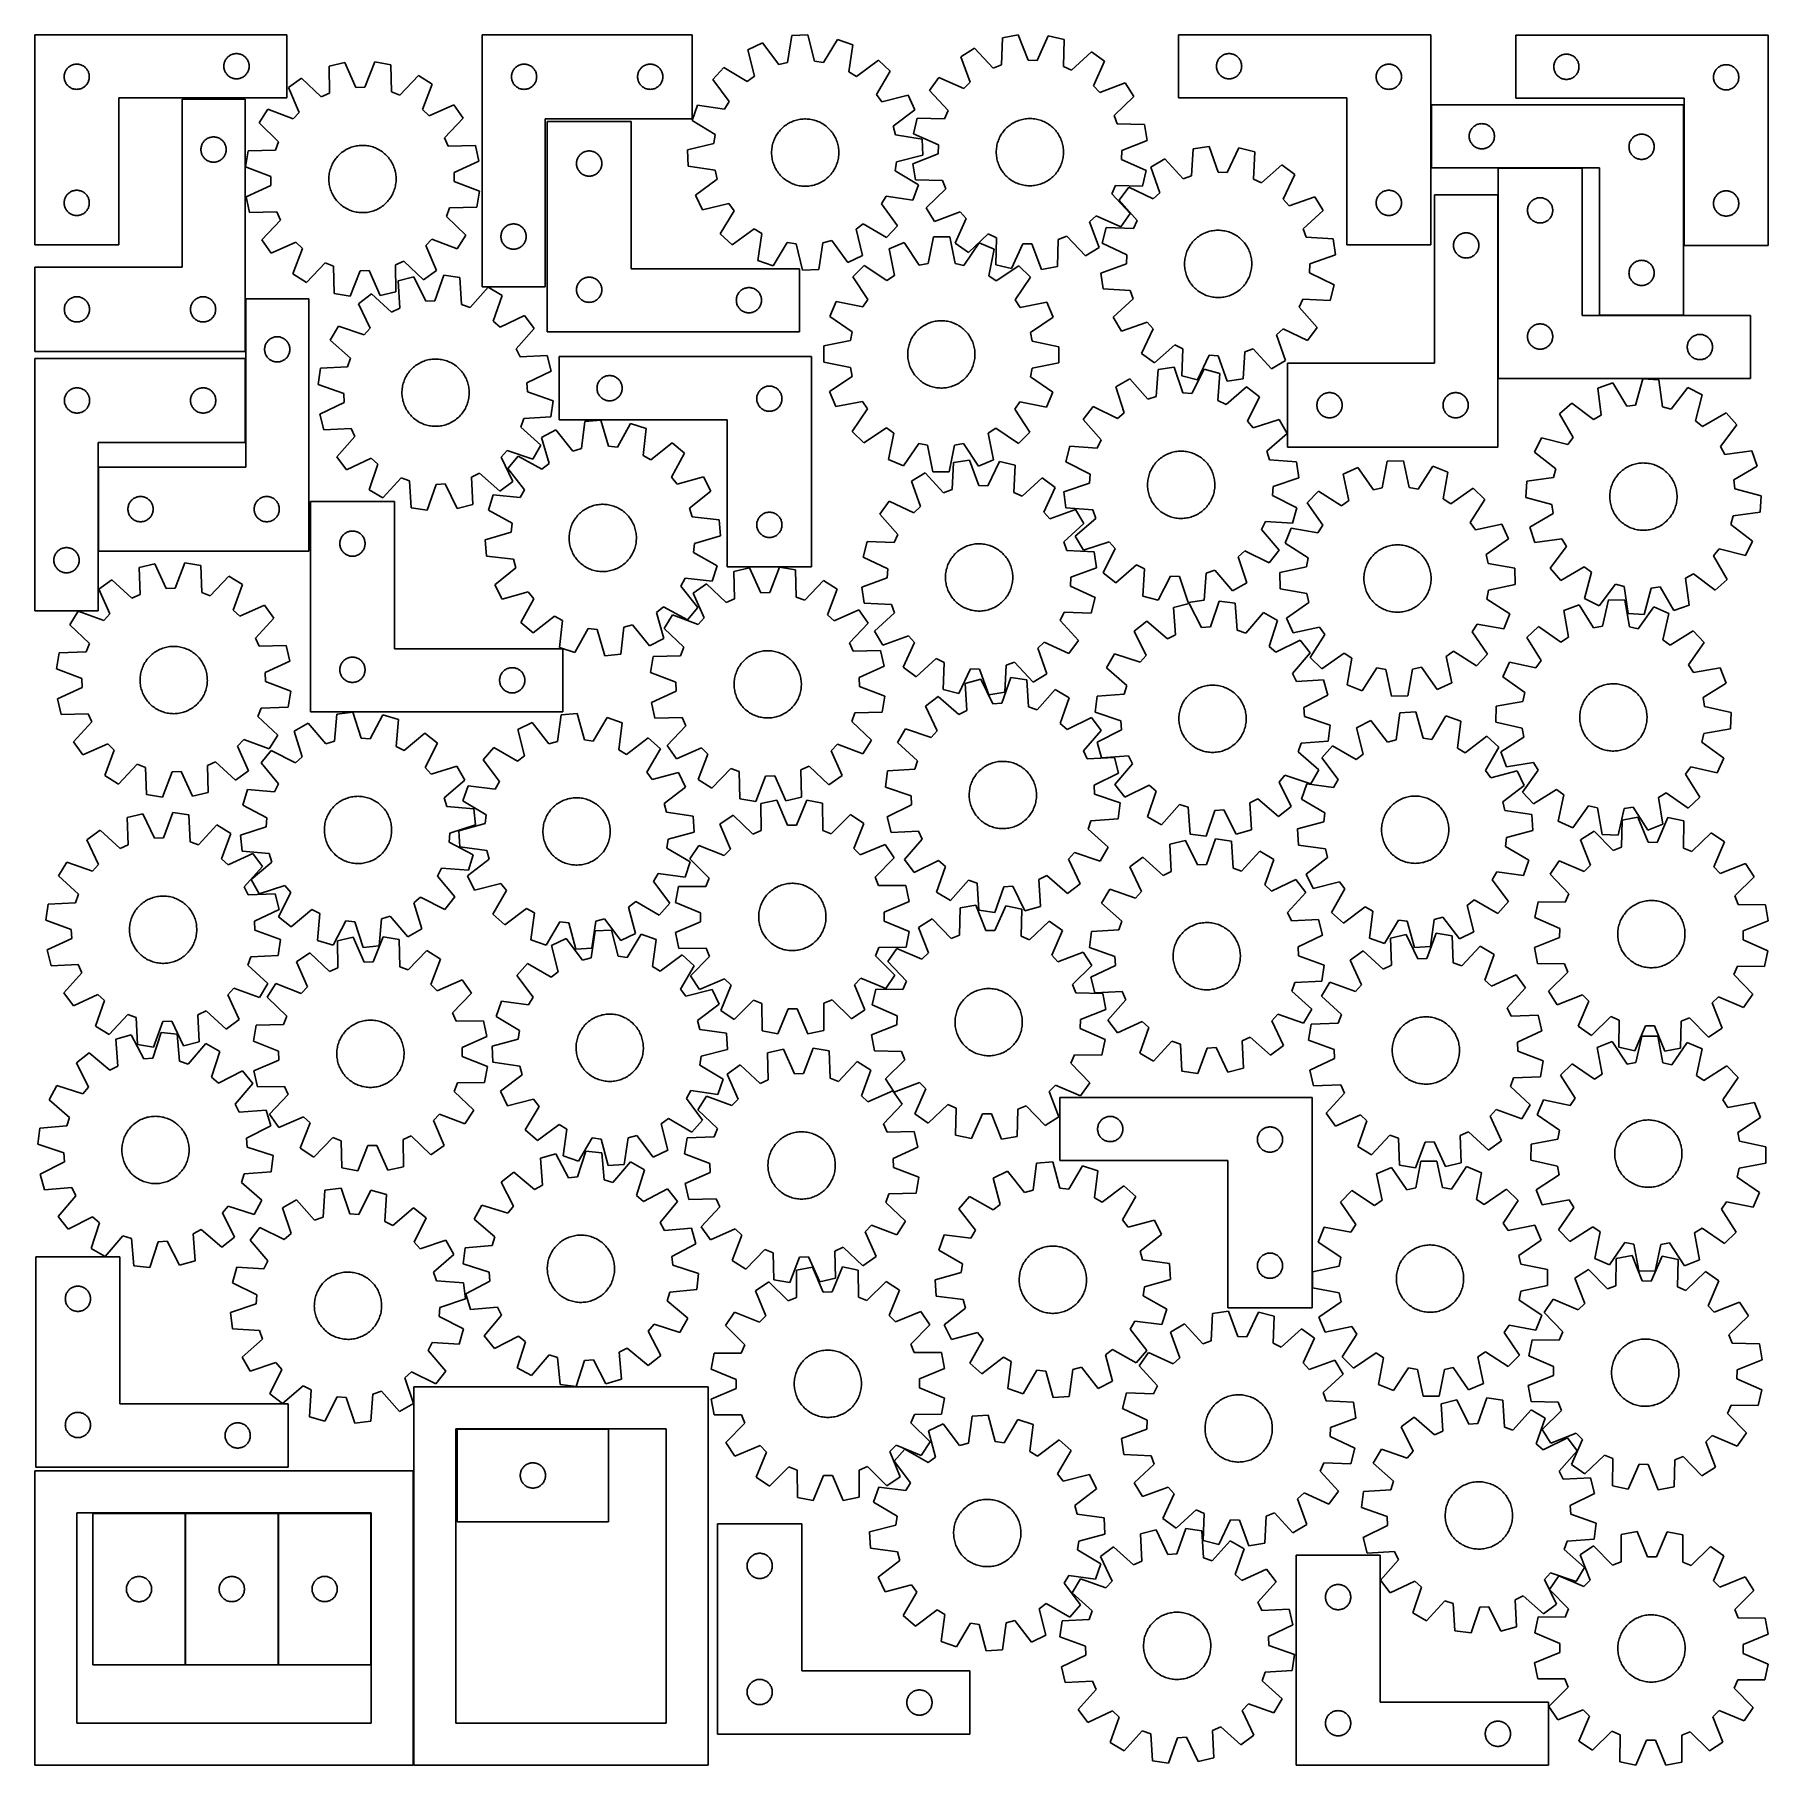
# Model space of a CAD drawing. Header units: millimetres. Extents: x 7 to 1243, y 7 to 1241.
import ezdxf

# ---------------------------------------------------------------- set-up
doc = ezdxf.new("R2010")
doc.units = ezdxf.units.MM
doc.layers.add('CUT', color=7, linetype='CONTINUOUS', true_color=0x000000)

msp = doc.modelspace()

# ---------------------------------------------------------------- linework, layer by layer
at = {"layer": 'CUT'}
for p, q in [((6.520931, 1241.120669), (186.520931, 1241.120669)), ((6.520931, 1091.120669), (6.520931, 1241.120669)), ((186.520931, 1241.120669), (186.520931, 1196.120669)), ((325.700126, 1241.12213), (325.700126, 1061.12213)), ((475.700126, 1241.12213), (325.700126, 1241.12213)), ((475.700126, 1181.12213), (475.700126, 1241.12213)), ((546.639269, 1240.448793), (543.685131, 1221.298976)), ((558.162937, 1240.987801), (546.639269, 1240.448793)), ((562.891694, 1222.197344), (558.162937, 1240.987801)), ((579.307281, 1237.80059), (569.249697, 1221.238965)), ((590.160032, 1233.888651), (579.307281, 1237.80059)), ((696.979644, 1238.989606), (696.346214, 1219.623626)), ((708.355224, 1240.908372), (696.979644, 1238.989606)), ((715.305956, 1222.821643), (708.355224, 1240.908372)), ((729.729287, 1240.283038), (721.733034, 1222.633609)), ((740.973231, 1237.702501), (729.729287, 1240.283038)), ((740.47338, 1218.332613), (740.973231, 1237.702501)), ((1002.71084, 1241.114813), (822.71084, 1241.114813)), ((822.71084, 1241.114813), (822.71084, 1196.114813)), ((1002.71084, 1091.114813), (1002.71084, 1241.114813)), ((1243.39461, 1240.71369), (1063.39461, 1240.71369)), ((1063.39461, 1240.71369), (1063.39461, 1195.71369)), ((1243.39461, 1090.71369), (1243.39461, 1240.71369)), ((144.15697, 1224.98463), (143.754373, 1224.554781)), ((144.586819, 1225.387227), (144.15697, 1224.98463)), ((145.042078, 1225.760849), (144.586819, 1225.387227)), ((145.520799, 1226.103895), (145.042078, 1225.760849)), ((146.020931, 1226.414898), (145.520799, 1226.103895)), ((146.540333, 1226.692524), (146.020931, 1226.414898)), ((147.07678, 1226.935585), (146.540333, 1226.692524)), ((147.627976, 1227.14304), (147.07678, 1226.935585)), ((148.19156, 1227.314001), (147.627976, 1227.14304)), ((148.765118, 1227.447736), (148.19156, 1227.314001)), ((149.346195, 1227.543673), (148.765118, 1227.447736)), ((149.932303, 1227.601399), (149.346195, 1227.543673)), ((150.520931, 1227.620669), (149.932303, 1227.601399)), ((151.109559, 1227.601399), (150.520931, 1227.620669)), ((151.695667, 1227.543673), (151.109559, 1227.601399)), ((152.276744, 1227.447736), (151.695667, 1227.543673)), ((152.850303, 1227.314001), (152.276744, 1227.447736)), ((153.413886, 1227.14304), (152.850303, 1227.314001)), ((153.965082, 1226.935585), (153.413886, 1227.14304)), ((154.501529, 1226.692524), (153.965082, 1226.935585)), ((155.020931, 1226.414898), (154.501529, 1226.692524)), ((155.521063, 1226.103895), (155.020931, 1226.414898)), ((155.999784, 1225.760849), (155.521063, 1226.103895)), ((156.455044, 1225.387227), (155.999784, 1225.760849)), ((156.884892, 1224.98463), (156.455044, 1225.387227)), ((157.287489, 1224.554781), (156.884892, 1224.98463)), ((525.884749, 1235.301803), (515.444537, 1230.393907)), ((515.444537, 1230.393907), (520.043587, 1211.571283)), ((537.444347, 1219.751301), (525.884749, 1235.301803)), ((587.338038, 1214.718916), (590.160032, 1233.888651)), ((676.99328, 1231.387839), (667.217895, 1225.261885)), ((667.217895, 1225.261885), (674.043722, 1207.127649)), ((690.336411, 1217.337811), (676.99328, 1231.387839)), ((760.480986, 1228.945268), (746.339268, 1215.699355)), ((769.881508, 1222.258291), (760.480986, 1228.945268)), ((851.944282, 1224.548925), (852.346879, 1224.978774)), ((852.346879, 1224.978774), (852.776728, 1225.381371)), ((852.776728, 1225.381371), (853.231987, 1225.754993)), ((853.231987, 1225.754993), (853.710708, 1226.09804)), ((853.710708, 1226.09804), (854.21084, 1226.409042)), ((854.21084, 1226.409042), (854.730242, 1226.686668)), ((854.730242, 1226.686668), (855.266689, 1226.929729)), ((855.266689, 1226.929729), (855.817885, 1227.137184)), ((855.817885, 1227.137184), (856.381469, 1227.308146)), ((856.381469, 1227.308146), (856.955027, 1227.441881)), ((856.955027, 1227.441881), (857.536105, 1227.537817)), ((857.536105, 1227.537817), (858.122212, 1227.595543)), ((858.122212, 1227.595543), (858.71084, 1227.614813)), ((858.71084, 1227.614813), (859.299469, 1227.595543)), ((859.299469, 1227.595543), (859.885576, 1227.537817)), ((859.885576, 1227.537817), (860.466653, 1227.441881)), ((860.466653, 1227.441881), (861.040212, 1227.308146)), ((861.040212, 1227.308146), (861.603796, 1227.137184)), ((861.603796, 1227.137184), (862.154991, 1226.929729)), ((862.154991, 1226.929729), (862.691439, 1226.686668)), ((862.691439, 1226.686668), (863.21084, 1226.409042)), ((863.21084, 1226.409042), (863.710972, 1226.09804)), ((863.710972, 1226.09804), (864.189693, 1225.754993)), ((864.189693, 1225.754993), (864.644953, 1225.381371)), ((864.644953, 1225.381371), (865.074801, 1224.978774)), ((865.074801, 1224.978774), (865.477399, 1224.548925)), ((1093.030649, 1224.577651), (1093.460497, 1224.980248)), ((1093.460497, 1224.980248), (1093.915757, 1225.35387)), ((1093.915757, 1225.35387), (1094.394477, 1225.696917)), ((1094.394477, 1225.696917), (1094.89461, 1226.007919)), ((1094.89461, 1226.007919), (1095.414011, 1226.285545)), ((1095.414011, 1226.285545), (1095.950459, 1226.528606)), ((1095.950459, 1226.528606), (1096.501654, 1226.736061)), ((1096.501654, 1226.736061), (1097.065238, 1226.907022)), ((1097.065238, 1226.907022), (1097.638797, 1227.040758)), ((1097.638797, 1227.040758), (1098.219874, 1227.136694)), ((1098.219874, 1227.136694), (1098.805981, 1227.19442)), ((1098.805981, 1227.19442), (1099.39461, 1227.21369)), ((1099.39461, 1227.21369), (1099.983238, 1227.19442)), ((1099.983238, 1227.19442), (1100.569345, 1227.136694)), ((1100.569345, 1227.136694), (1101.150422, 1227.040758)), ((1101.150422, 1227.040758), (1101.723981, 1226.907022)), ((1101.723981, 1226.907022), (1102.287565, 1226.736061)), ((1102.287565, 1226.736061), (1102.83876, 1226.528606)), ((1102.83876, 1226.528606), (1103.375208, 1226.285545)), ((1103.375208, 1226.285545), (1103.89461, 1226.007919)), ((1103.89461, 1226.007919), (1104.394742, 1225.696917)), ((1104.394742, 1225.696917), (1104.873462, 1225.35387)), ((1104.873462, 1225.35387), (1105.328722, 1224.980248)), ((1105.328722, 1224.980248), (1105.758571, 1224.577651)), ((27.597927, 1212.295405), (27.540201, 1211.709297)), ((27.693864, 1212.876482), (27.597927, 1212.295405)), ((27.827599, 1213.45004), (27.693864, 1212.876482)), ((27.99856, 1214.013624), (27.827599, 1213.45004)), ((28.206015, 1214.56482), (27.99856, 1214.013624)), ((28.449077, 1215.101267), (28.206015, 1214.56482)), ((28.726703, 1215.620669), (28.449077, 1215.101267)), ((29.037705, 1216.120801), (28.726703, 1215.620669)), ((29.380751, 1216.599522), (29.037705, 1216.120801)), ((29.754373, 1217.054781), (29.380751, 1216.599522)), ((30.15697, 1217.48463), (29.754373, 1217.054781)), ((30.586819, 1217.887227), (30.15697, 1217.48463)), ((31.042078, 1218.260849), (30.586819, 1217.887227)), ((31.520799, 1218.603895), (31.042078, 1218.260849)), ((32.020931, 1218.914898), (31.520799, 1218.603895)), ((32.540333, 1219.192524), (32.020931, 1218.914898)), ((33.07678, 1219.435585), (32.540333, 1219.192524)), ((33.627976, 1219.64304), (33.07678, 1219.435585)), ((34.19156, 1219.814001), (33.627976, 1219.64304)), ((34.765118, 1219.947736), (34.19156, 1219.814001)), ((35.346195, 1220.043673), (34.765118, 1219.947736)), ((35.932303, 1220.101399), (35.346195, 1220.043673)), ((36.520931, 1220.120669), (35.932303, 1220.101399)), ((37.109559, 1220.101399), (36.520931, 1220.120669)), ((37.695667, 1220.043673), (37.109559, 1220.101399)), ((38.276744, 1219.947736), (37.695667, 1220.043673)), ((38.850303, 1219.814001), (38.276744, 1219.947736)), ((39.413886, 1219.64304), (38.850303, 1219.814001)), ((39.965082, 1219.435585), (39.413886, 1219.64304)), ((40.501529, 1219.192524), (39.965082, 1219.435585)), ((41.020931, 1218.914898), (40.501529, 1219.192524)), ((41.521063, 1218.603895), (41.020931, 1218.914898)), ((41.999784, 1218.260849), (41.521063, 1218.603895)), ((42.455044, 1217.887227), (41.999784, 1218.260849)), ((42.884892, 1217.48463), (42.455044, 1217.887227)), ((43.287489, 1217.054781), (42.884892, 1217.48463)), ((43.661111, 1216.599522), (43.287489, 1217.054781)), ((44.004158, 1216.120801), (43.661111, 1216.599522)), ((44.31516, 1215.620669), (44.004158, 1216.120801)), ((44.592786, 1215.101267), (44.31516, 1215.620669)), ((44.835847, 1214.56482), (44.592786, 1215.101267)), ((45.043302, 1214.013624), (44.835847, 1214.56482)), ((45.214264, 1213.45004), (45.043302, 1214.013624)), ((45.347999, 1212.876482), (45.214264, 1213.45004)), ((45.443935, 1212.295405), (45.347999, 1212.876482)), ((45.501662, 1211.709297), (45.443935, 1212.295405)), ((141.540201, 1219.209297), (141.520931, 1218.620669)), ((141.520931, 1218.620669), (141.540201, 1218.032041)), ((141.597927, 1219.795405), (141.540201, 1219.209297)), ((141.540201, 1218.032041), (141.597927, 1217.445933)), ((141.693864, 1220.376482), (141.597927, 1219.795405)), ((141.597927, 1217.445933), (141.693864, 1216.864856)), ((141.827599, 1220.95004), (141.693864, 1220.376482)), ((141.693864, 1216.864856), (141.827599, 1216.291298)), ((141.99856, 1221.513624), (141.827599, 1220.95004)), ((141.827599, 1216.291298), (141.99856, 1215.727714)), ((142.206015, 1222.06482), (141.99856, 1221.513624)), ((141.99856, 1215.727714), (142.206015, 1215.176518)), ((142.449077, 1222.601267), (142.206015, 1222.06482)), ((142.206015, 1215.176518), (142.449077, 1214.640071)), ((142.726703, 1223.120669), (142.449077, 1222.601267)), ((142.449077, 1214.640071), (142.726703, 1214.120669)), ((143.037705, 1223.620801), (142.726703, 1223.120669)), ((142.726703, 1214.120669), (143.037705, 1213.620537)), ((143.380751, 1224.099522), (143.037705, 1223.620801)), ((143.037705, 1213.620537), (143.380751, 1213.141816)), ((143.754373, 1224.554781), (143.380751, 1224.099522)), ((143.380751, 1213.141816), (143.754373, 1212.686557)), ((143.754373, 1212.686557), (144.15697, 1212.256708)), ((144.15697, 1212.256708), (144.586819, 1211.854111)), ((156.455044, 1211.854111), (156.884892, 1212.256708)), ((156.884892, 1212.256708), (157.287489, 1212.686557)), ((157.661111, 1224.099522), (157.287489, 1224.554781)), ((157.287489, 1212.686557), (157.661111, 1213.141816)), ((158.004158, 1223.620801), (157.661111, 1224.099522)), ((157.661111, 1213.141816), (158.004158, 1213.620537)), ((158.31516, 1223.120669), (158.004158, 1223.620801)), ((158.004158, 1213.620537), (158.31516, 1214.120669)), ((158.592786, 1222.601267), (158.31516, 1223.120669)), ((158.31516, 1214.120669), (158.592786, 1214.640071)), ((158.835847, 1222.06482), (158.592786, 1222.601267)), ((158.592786, 1214.640071), (158.835847, 1215.176518)), ((159.043302, 1221.513624), (158.835847, 1222.06482)), ((158.835847, 1215.176518), (159.043302, 1215.727714)), ((159.214264, 1220.95004), (159.043302, 1221.513624)), ((159.043302, 1215.727714), (159.214264, 1216.291298)), ((159.347999, 1220.376482), (159.214264, 1220.95004)), ((159.214264, 1216.291298), (159.347999, 1216.864856)), ((159.443935, 1219.795405), (159.347999, 1220.376482)), ((159.347999, 1216.864856), (159.443935, 1217.445933)), ((159.501662, 1219.209297), (159.443935, 1219.795405)), ((159.443935, 1217.445933), (159.501662, 1218.032041)), ((159.520931, 1218.620669), (159.501662, 1219.209297)), ((159.501662, 1218.032041), (159.520931, 1218.620669)), ((227.794565, 1221.199559), (216.535401, 1218.686257)), ((216.535401, 1218.686257), (216.919497, 1199.313728)), ((235.685209, 1203.502662), (227.794565, 1221.199559)), ((249.171983, 1221.697158), (242.113296, 1203.652288)), ((260.535894, 1219.710451), (249.171983, 1221.697158)), ((261.053589, 1200.341031), (260.535894, 1219.710451)), ((346.719395, 1211.710758), (346.777122, 1212.296865)), ((346.777122, 1212.296865), (346.873058, 1212.877943)), ((346.873058, 1212.877943), (347.006793, 1213.451501)), ((347.006793, 1213.451501), (347.177754, 1214.015085)), ((347.177754, 1214.015085), (347.38521, 1214.566281)), ((347.38521, 1214.566281), (347.628271, 1215.102728)), ((347.628271, 1215.102728), (347.905897, 1215.62213)), ((347.905897, 1215.62213), (348.216899, 1216.122262)), ((348.216899, 1216.122262), (348.559945, 1216.600983)), ((348.559945, 1216.600983), (348.933567, 1217.056242)), ((348.933567, 1217.056242), (349.336164, 1217.486091)), ((349.336164, 1217.486091), (349.766013, 1217.888688)), ((349.766013, 1217.888688), (350.221273, 1218.26231)), ((350.221273, 1218.26231), (350.699993, 1218.605356)), ((350.699993, 1218.605356), (351.200126, 1218.916358)), ((351.200126, 1218.916358), (351.719527, 1219.193984)), ((351.719527, 1219.193984), (352.255975, 1219.437045)), ((352.255975, 1219.437045), (352.80717, 1219.644501)), ((352.80717, 1219.644501), (353.370754, 1219.815462)), ((353.370754, 1219.815462), (353.944313, 1219.949197)), ((353.944313, 1219.949197), (354.52539, 1220.045133)), ((354.52539, 1220.045133), (355.111497, 1220.10286)), ((355.111497, 1220.10286), (355.700126, 1220.12213)), ((355.700126, 1220.12213), (356.288754, 1220.10286)), ((356.288754, 1220.10286), (356.874861, 1220.045133)), ((356.874861, 1220.045133), (357.455938, 1219.949197)), ((357.455938, 1219.949197), (358.029497, 1219.815462)), ((358.029497, 1219.815462), (358.593081, 1219.644501)), ((358.593081, 1219.644501), (359.144276, 1219.437045)), ((359.144276, 1219.437045), (359.680724, 1219.193984)), ((359.680724, 1219.193984), (360.200126, 1218.916358)), ((360.200126, 1218.916358), (360.700258, 1218.605356)), ((360.700258, 1218.605356), (361.178978, 1218.26231)), ((361.178978, 1218.26231), (361.634238, 1217.888688)), ((361.634238, 1217.888688), (362.064087, 1217.486091)), ((362.064087, 1217.486091), (362.466684, 1217.056242)), ((362.466684, 1217.056242), (362.840306, 1216.600983)), ((362.840306, 1216.600983), (363.183352, 1216.122262)), ((363.183352, 1216.122262), (363.494354, 1215.62213)), ((363.494354, 1215.62213), (363.77198, 1215.102728)), ((363.77198, 1215.102728), (364.015041, 1214.566281)), ((364.015041, 1214.566281), (364.222497, 1214.015085)), ((364.222497, 1214.015085), (364.393458, 1213.451501)), ((364.393458, 1213.451501), (364.527193, 1212.877943)), ((364.527193, 1212.877943), (364.623129, 1212.296865)), ((364.623129, 1212.296865), (364.680856, 1211.710758)), ((436.719395, 1211.710758), (436.777122, 1212.296865)), ((436.777122, 1212.296865), (436.873058, 1212.877943)), ((436.873058, 1212.877943), (437.006793, 1213.451501)), ((437.006793, 1213.451501), (437.177754, 1214.015085)), ((437.177754, 1214.015085), (437.38521, 1214.566281)), ((437.38521, 1214.566281), (437.628271, 1215.102728)), ((437.628271, 1215.102728), (437.905897, 1215.62213)), ((437.905897, 1215.62213), (438.216899, 1216.122262)), ((438.216899, 1216.122262), (438.559945, 1216.600983)), ((438.559945, 1216.600983), (438.933567, 1217.056242)), ((438.933567, 1217.056242), (439.336164, 1217.486091)), ((439.336164, 1217.486091), (439.766013, 1217.888688)), ((439.766013, 1217.888688), (440.221273, 1218.26231)), ((440.221273, 1218.26231), (440.699993, 1218.605356)), ((440.699993, 1218.605356), (441.200126, 1218.916358)), ((441.200126, 1218.916358), (441.719527, 1219.193984)), ((441.719527, 1219.193984), (442.255975, 1219.437045)), ((442.255975, 1219.437045), (442.80717, 1219.644501)), ((442.80717, 1219.644501), (443.370754, 1219.815462)), ((443.370754, 1219.815462), (443.944313, 1219.949197)), ((443.944313, 1219.949197), (444.52539, 1220.045133)), ((444.52539, 1220.045133), (445.111497, 1220.10286)), ((445.111497, 1220.10286), (445.700126, 1220.12213)), ((445.700126, 1220.12213), (446.288754, 1220.10286)), ((446.288754, 1220.10286), (446.874861, 1220.045133)), ((446.874861, 1220.045133), (447.455938, 1219.949197)), ((447.455938, 1219.949197), (448.029497, 1219.815462)), ((448.029497, 1219.815462), (448.593081, 1219.644501)), ((448.593081, 1219.644501), (449.144276, 1219.437045)), ((449.144276, 1219.437045), (449.680724, 1219.193984)), ((449.680724, 1219.193984), (450.200126, 1218.916358)), ((450.200126, 1218.916358), (450.700258, 1218.605356)), ((450.700258, 1218.605356), (451.178978, 1218.26231)), ((451.178978, 1218.26231), (451.634238, 1217.888688)), ((451.634238, 1217.888688), (452.064087, 1217.486091)), ((452.064087, 1217.486091), (452.466684, 1217.056242)), ((452.466684, 1217.056242), (452.840306, 1216.600983)), ((452.840306, 1216.600983), (453.183352, 1216.122262)), ((453.183352, 1216.122262), (453.494354, 1215.62213)), ((453.494354, 1215.62213), (453.77198, 1215.102728)), ((453.77198, 1215.102728), (454.015041, 1214.566281)), ((454.015041, 1214.566281), (454.222497, 1214.015085)), ((454.222497, 1214.015085), (454.393458, 1213.451501)), ((454.393458, 1213.451501), (454.527193, 1212.877943)), ((454.527193, 1212.877943), (454.623129, 1212.296865)), ((454.623129, 1212.296865), (454.680856, 1211.710758)), ((498.239529, 1217.696297), (490.472201, 1209.166696)), ((514.870124, 1207.753173), (498.239529, 1217.696297)), ((543.685131, 1221.298976), (537.444347, 1219.751301)), ((569.249697, 1221.238965), (562.891694, 1222.197344)), ((592.84531, 1211.400387), (587.338038, 1214.718916)), ((608.475166, 1222.852462), (592.84531, 1211.400387)), ((607.061643, 1198.454538), (617.004767, 1215.085134)), ((617.004767, 1215.085134), (608.475166, 1222.852462)), ((696.346214, 1219.623626), (690.336411, 1217.337811)), ((721.733034, 1222.633609), (715.305956, 1222.821643)), ((746.339268, 1215.699355), (740.47338, 1218.332613)), ((762.007169, 1204.554133), (769.881508, 1222.258291)), ((849.71084, 1218.614813), (849.73011, 1219.203441)), ((849.73011, 1218.026185), (849.71084, 1218.614813)), ((849.73011, 1219.203441), (849.787837, 1219.789549)), ((849.787837, 1217.440077), (849.73011, 1218.026185)), ((849.787837, 1219.789549), (849.883773, 1220.370626)), ((849.883773, 1216.859), (849.787837, 1217.440077)), ((849.883773, 1220.370626), (850.017508, 1220.944185)), ((850.017508, 1216.285442), (849.883773, 1216.859)), ((850.017508, 1220.944185), (850.188469, 1221.507768)), ((850.188469, 1215.721858), (850.017508, 1216.285442)), ((850.188469, 1221.507768), (850.395925, 1222.058964)), ((850.395925, 1215.170662), (850.188469, 1215.721858)), ((850.395925, 1222.058964), (850.638986, 1222.595411)), ((850.638986, 1214.634215), (850.395925, 1215.170662)), ((850.638986, 1222.595411), (850.916612, 1223.114813)), ((850.916612, 1214.114813), (850.638986, 1214.634215)), ((850.916612, 1223.114813), (851.227614, 1223.614945)), ((851.227614, 1213.614681), (850.916612, 1214.114813)), ((851.227614, 1223.614945), (851.57066, 1224.093666)), ((851.57066, 1213.13596), (851.227614, 1213.614681)), ((851.57066, 1224.093666), (851.944282, 1224.548925)), ((851.944282, 1212.680701), (851.57066, 1213.13596)), ((852.346879, 1212.250852), (851.944282, 1212.680701)), ((852.776728, 1211.848255), (852.346879, 1212.250852)), ((865.074801, 1212.250852), (864.644953, 1211.848255)), ((865.477399, 1212.680701), (865.074801, 1212.250852)), ((865.477399, 1224.548925), (865.85102, 1224.093666)), ((865.85102, 1213.13596), (865.477399, 1212.680701)), ((865.85102, 1224.093666), (866.194067, 1223.614945)), ((866.194067, 1213.614681), (865.85102, 1213.13596)), ((866.194067, 1223.614945), (866.505069, 1223.114813)), ((866.505069, 1214.114813), (866.194067, 1213.614681)), ((866.505069, 1223.114813), (866.782695, 1222.595411)), ((866.782695, 1214.634215), (866.505069, 1214.114813)), ((866.782695, 1222.595411), (867.025756, 1222.058964)), ((867.025756, 1215.170662), (866.782695, 1214.634215)), ((867.025756, 1222.058964), (867.233212, 1221.507768)), ((867.233212, 1215.721858), (867.025756, 1215.170662)), ((867.233212, 1221.507768), (867.404173, 1220.944185)), ((867.404173, 1216.285442), (867.233212, 1215.721858)), ((867.404173, 1220.944185), (867.537908, 1220.370626)), ((867.537908, 1216.859), (867.404173, 1216.285442)), ((867.537908, 1220.370626), (867.633844, 1219.789549)), ((867.633844, 1217.440077), (867.537908, 1216.859)), ((867.633844, 1219.789549), (867.691571, 1219.203441)), ((867.691571, 1218.026185), (867.633844, 1217.440077)), ((867.691571, 1219.203441), (867.71084, 1218.614813)), ((867.71084, 1218.614813), (867.691571, 1218.026185)), ((963.73011, 1211.703441), (963.787837, 1212.289549)), ((963.787837, 1212.289549), (963.883773, 1212.870626)), ((963.883773, 1212.870626), (964.017508, 1213.444185)), ((964.017508, 1213.444185), (964.188469, 1214.007768)), ((964.188469, 1214.007768), (964.395925, 1214.558964)), ((964.395925, 1214.558964), (964.638986, 1215.095411)), ((964.638986, 1215.095411), (964.916612, 1215.614813)), ((964.916612, 1215.614813), (965.227614, 1216.114945)), ((965.227614, 1216.114945), (965.57066, 1216.593666)), ((965.57066, 1216.593666), (965.944282, 1217.048925)), ((965.944282, 1217.048925), (966.346879, 1217.478774)), ((966.346879, 1217.478774), (966.776728, 1217.881371)), ((966.776728, 1217.881371), (967.231987, 1218.254993)), ((967.231987, 1218.254993), (967.710708, 1218.59804)), ((967.710708, 1218.59804), (968.21084, 1218.909042)), ((968.21084, 1218.909042), (968.730242, 1219.186668)), ((968.730242, 1219.186668), (969.266689, 1219.429729)), ((969.266689, 1219.429729), (969.817885, 1219.637184)), ((969.817885, 1219.637184), (970.381469, 1219.808146)), ((970.381469, 1219.808146), (970.955027, 1219.941881)), ((970.955027, 1219.941881), (971.536105, 1220.037817)), ((971.536105, 1220.037817), (972.122212, 1220.095543)), ((972.122212, 1220.095543), (972.71084, 1220.114813)), ((972.71084, 1220.114813), (973.299469, 1220.095543)), ((973.299469, 1220.095543), (973.885576, 1220.037817)), ((973.885576, 1220.037817), (974.466653, 1219.941881)), ((974.466653, 1219.941881), (975.040212, 1219.808146)), ((975.040212, 1219.808146), (975.603796, 1219.637184)), ((975.603796, 1219.637184), (976.154991, 1219.429729)), ((976.154991, 1219.429729), (976.691439, 1219.186668)), ((976.691439, 1219.186668), (977.21084, 1218.909042)), ((977.21084, 1218.909042), (977.710972, 1218.59804)), ((977.710972, 1218.59804), (978.189693, 1218.254993)), ((978.189693, 1218.254993), (978.644953, 1217.881371)), ((978.644953, 1217.881371), (979.074801, 1217.478774)), ((979.074801, 1217.478774), (979.477399, 1217.048925)), ((979.477399, 1217.048925), (979.85102, 1216.593666)), ((979.85102, 1216.593666), (980.194067, 1216.114945)), ((980.194067, 1216.114945), (980.505069, 1215.614813)), ((980.505069, 1215.614813), (980.782695, 1215.095411)), ((980.782695, 1215.095411), (981.025756, 1214.558964)), ((981.025756, 1214.558964), (981.233212, 1214.007768)), ((981.233212, 1214.007768), (981.404173, 1213.444185)), ((981.404173, 1213.444185), (981.537908, 1212.870626)), ((981.537908, 1212.870626), (981.633844, 1212.289549)), ((981.633844, 1212.289549), (981.691571, 1211.703441)), ((1090.39461, 1218.21369), (1090.413879, 1218.802318)), ((1090.413879, 1217.625062), (1090.39461, 1218.21369)), ((1090.413879, 1218.802318), (1090.471606, 1219.388426)), ((1090.471606, 1217.038954), (1090.413879, 1217.625062)), ((1090.471606, 1219.388426), (1090.567542, 1219.969503)), ((1090.567542, 1216.457877), (1090.471606, 1217.038954)), ((1090.567542, 1219.969503), (1090.701277, 1220.543061)), ((1090.701277, 1215.884319), (1090.567542, 1216.457877)), ((1090.701277, 1220.543061), (1090.872238, 1221.106645)), ((1090.872238, 1215.320735), (1090.701277, 1215.884319)), ((1090.872238, 1221.106645), (1091.079694, 1221.657841)), ((1091.079694, 1214.769539), (1090.872238, 1215.320735)), ((1091.079694, 1221.657841), (1091.322755, 1222.194288)), ((1091.322755, 1214.233092), (1091.079694, 1214.769539)), ((1091.322755, 1222.194288), (1091.600381, 1222.71369)), ((1091.600381, 1213.71369), (1091.322755, 1214.233092)), ((1091.600381, 1222.71369), (1091.911383, 1223.213822)), ((1091.911383, 1213.213558), (1091.600381, 1213.71369)), ((1091.911383, 1223.213822), (1092.25443, 1223.692543)), ((1092.25443, 1212.734837), (1091.911383, 1213.213558)), ((1092.25443, 1223.692543), (1092.628051, 1224.147802)), ((1092.628051, 1212.279578), (1092.25443, 1212.734837)), ((1092.628051, 1224.147802), (1093.030649, 1224.577651)), ((1093.030649, 1211.849729), (1092.628051, 1212.279578)), ((1105.758571, 1224.577651), (1106.161168, 1224.147802)), ((1106.161168, 1212.279578), (1105.758571, 1211.849729)), ((1106.161168, 1224.147802), (1106.53479, 1223.692543)), ((1106.53479, 1212.734837), (1106.161168, 1212.279578)), ((1106.53479, 1223.692543), (1106.877836, 1223.213822)), ((1106.877836, 1213.213558), (1106.53479, 1212.734837)), ((1106.877836, 1223.213822), (1107.188838, 1222.71369)), ((1107.188838, 1213.71369), (1106.877836, 1213.213558)), ((1107.188838, 1222.71369), (1107.466464, 1222.194288)), ((1107.466464, 1214.233092), (1107.188838, 1213.71369)), ((1107.466464, 1222.194288), (1107.709525, 1221.657841)), ((1107.709525, 1214.769539), (1107.466464, 1214.233092)), ((1107.709525, 1221.657841), (1107.916981, 1221.106645)), ((1107.916981, 1215.320735), (1107.709525, 1214.769539)), ((1107.916981, 1221.106645), (1108.087942, 1220.543061)), ((1108.087942, 1215.884319), (1107.916981, 1215.320735)), ((1108.087942, 1220.543061), (1108.221677, 1219.969503)), ((1108.221677, 1216.457877), (1108.087942, 1215.884319)), ((1108.221677, 1219.969503), (1108.317613, 1219.388426)), ((1108.317613, 1217.038954), (1108.221677, 1216.457877)), ((1108.317613, 1219.388426), (1108.37534, 1218.802318)), ((1108.37534, 1217.625062), (1108.317613, 1217.038954)), ((1108.37534, 1218.802318), (1108.39461, 1218.21369)), ((1108.39461, 1218.21369), (1108.37534, 1217.625062)), ((1204.471606, 1211.888426), (1204.567542, 1212.469503)), ((1204.567542, 1212.469503), (1204.701277, 1213.043061)), ((1204.701277, 1213.043061), (1204.872238, 1213.606645)), ((1204.872238, 1213.606645), (1205.079694, 1214.157841)), ((1205.079694, 1214.157841), (1205.322755, 1214.694288)), ((1205.322755, 1214.694288), (1205.600381, 1215.21369)), ((1205.600381, 1215.21369), (1205.911383, 1215.713822)), ((1205.911383, 1215.713822), (1206.25443, 1216.192543)), ((1206.25443, 1216.192543), (1206.628051, 1216.647802)), ((1206.628051, 1216.647802), (1207.030649, 1217.077651)), ((1207.030649, 1217.077651), (1207.460497, 1217.480248)), ((1207.460497, 1217.480248), (1207.915757, 1217.85387)), ((1207.915757, 1217.85387), (1208.394477, 1218.196917)), ((1208.394477, 1218.196917), (1208.89461, 1218.507919)), ((1208.89461, 1218.507919), (1209.414011, 1218.785545)), ((1209.414011, 1218.785545), (1209.950459, 1219.028606)), ((1209.950459, 1219.028606), (1210.501654, 1219.236061)), ((1210.501654, 1219.236061), (1211.065238, 1219.407022)), ((1211.065238, 1219.407022), (1211.638797, 1219.540758)), ((1211.638797, 1219.540758), (1212.219874, 1219.636694)), ((1212.219874, 1219.636694), (1212.805981, 1219.69442)), ((1212.805981, 1219.69442), (1213.39461, 1219.71369)), ((1213.39461, 1219.71369), (1213.983238, 1219.69442)), ((1213.983238, 1219.69442), (1214.569345, 1219.636694)), ((1214.569345, 1219.636694), (1215.150422, 1219.540758)), ((1215.150422, 1219.540758), (1215.723981, 1219.407022)), ((1215.723981, 1219.407022), (1216.287565, 1219.236061)), ((1216.287565, 1219.236061), (1216.83876, 1219.028606)), ((1216.83876, 1219.028606), (1217.375208, 1218.785545)), ((1217.375208, 1218.785545), (1217.89461, 1218.507919)), ((1217.89461, 1218.507919), (1218.394742, 1218.196917)), ((1218.394742, 1218.196917), (1218.873462, 1217.85387)), ((1218.873462, 1217.85387), (1219.328722, 1217.480248)), ((1219.328722, 1217.480248), (1219.758571, 1217.077651)), ((1219.758571, 1217.077651), (1220.161168, 1216.647802)), ((1220.161168, 1216.647802), (1220.53479, 1216.192543)), ((1220.53479, 1216.192543), (1220.877836, 1215.713822)), ((1220.877836, 1215.713822), (1221.188838, 1215.21369)), ((1221.188838, 1215.21369), (1221.466464, 1214.694288)), ((1221.466464, 1214.694288), (1221.709525, 1214.157841)), ((1221.709525, 1214.157841), (1221.916981, 1213.606645)), ((1221.916981, 1213.606645), (1222.087942, 1213.043061)), ((1222.087942, 1213.043061), (1222.221677, 1212.469503)), ((1222.221677, 1212.469503), (1222.317613, 1211.888426)), ((27.540201, 1211.709297), (27.520931, 1211.120669)), ((27.520931, 1211.120669), (27.540201, 1210.532041)), ((27.540201, 1210.532041), (27.597927, 1209.945933)), ((27.597927, 1209.945933), (27.693864, 1209.364856)), ((27.693864, 1209.364856), (27.827599, 1208.791298)), ((27.827599, 1208.791298), (27.99856, 1208.227714)), ((27.99856, 1208.227714), (28.206015, 1207.676518)), ((28.206015, 1207.676518), (28.449077, 1207.140071)), ((28.449077, 1207.140071), (28.726703, 1206.620669)), ((28.726703, 1206.620669), (29.037705, 1206.120537)), ((29.037705, 1206.120537), (29.380751, 1205.641816)), ((29.380751, 1205.641816), (29.754373, 1205.186557)), ((29.754373, 1205.186557), (30.15697, 1204.756708)), ((30.15697, 1204.756708), (30.586819, 1204.354111)), ((30.586819, 1204.354111), (31.042078, 1203.980489)), ((31.042078, 1203.980489), (31.520799, 1203.637442)), ((31.520799, 1203.637442), (32.020931, 1203.32644)), ((32.020931, 1203.32644), (32.540333, 1203.048814)), ((32.540333, 1203.048814), (33.07678, 1202.805753)), ((33.07678, 1202.805753), (33.627976, 1202.598298)), ((33.627976, 1202.598298), (34.19156, 1202.427336)), ((34.19156, 1202.427336), (34.765118, 1202.293601)), ((34.765118, 1202.293601), (35.346195, 1202.197665)), ((35.346195, 1202.197665), (35.932303, 1202.139939)), ((35.932303, 1202.139939), (36.520931, 1202.120669)), ((36.520931, 1202.120669), (37.109559, 1202.139939)), ((37.109559, 1202.139939), (37.695667, 1202.197665)), ((37.695667, 1202.197665), (38.276744, 1202.293601)), ((38.276744, 1202.293601), (38.850303, 1202.427336)), ((38.850303, 1202.427336), (39.413886, 1202.598298)), ((39.413886, 1202.598298), (39.965082, 1202.805753)), ((39.965082, 1202.805753), (40.501529, 1203.048814)), ((40.501529, 1203.048814), (41.020931, 1203.32644)), ((41.020931, 1203.32644), (41.521063, 1203.637442)), ((41.521063, 1203.637442), (41.999784, 1203.980489)), ((41.999784, 1203.980489), (42.455044, 1204.354111)), ((42.455044, 1204.354111), (42.884892, 1204.756708)), ((42.884892, 1204.756708), (43.287489, 1205.186557)), ((43.287489, 1205.186557), (43.661111, 1205.641816)), ((43.661111, 1205.641816), (44.004158, 1206.120537)), ((44.004158, 1206.120537), (44.31516, 1206.620669)), ((44.31516, 1206.620669), (44.592786, 1207.140071)), ((44.592786, 1207.140071), (44.835847, 1207.676518)), ((44.835847, 1207.676518), (45.043302, 1208.227714)), ((45.043302, 1208.227714), (45.214264, 1208.791298)), ((45.214264, 1208.791298), (45.347999, 1209.364856)), ((45.347999, 1209.364856), (45.443935, 1209.945933)), ((45.443935, 1209.945933), (45.501662, 1210.532041)), ((45.520931, 1211.120669), (45.501662, 1211.709297)), ((45.501662, 1210.532041), (45.520931, 1211.120669)), ((144.586819, 1211.854111), (145.042078, 1211.480489)), ((145.042078, 1211.480489), (145.520799, 1211.137442)), ((145.520799, 1211.137442), (146.020931, 1210.82644)), ((146.020931, 1210.82644), (146.540333, 1210.548814)), ((146.540333, 1210.548814), (147.07678, 1210.305753)), ((147.07678, 1210.305753), (147.627976, 1210.098298)), ((147.627976, 1210.098298), (148.19156, 1209.927336)), ((148.19156, 1209.927336), (148.765118, 1209.793601)), ((148.765118, 1209.793601), (149.346195, 1209.697665)), ((149.346195, 1209.697665), (149.932303, 1209.639939)), ((149.932303, 1209.639939), (150.520931, 1209.620669)), ((150.520931, 1209.620669), (151.109559, 1209.639939)), ((151.109559, 1209.639939), (151.695667, 1209.697665)), ((151.695667, 1209.697665), (152.276744, 1209.793601)), ((152.276744, 1209.793601), (152.850303, 1209.927336)), ((152.850303, 1209.927336), (153.413886, 1210.098298)), ((153.413886, 1210.098298), (153.965082, 1210.305753)), ((153.965082, 1210.305753), (154.501529, 1210.548814)), ((154.501529, 1210.548814), (155.020931, 1210.82644)), ((155.020931, 1210.82644), (155.521063, 1211.137442)), ((155.521063, 1211.137442), (155.999784, 1211.480489)), ((155.999784, 1211.480489), (156.455044, 1211.854111)), ((196.975665, 1210.045752), (187.535352, 1203.415068)), ((187.535352, 1203.415068), (195.303757, 1185.664172)), ((211.037978, 1196.71557), (196.975665, 1210.045752)), ((242.113296, 1203.652288), (235.685209, 1203.502662)), ((267.049626, 1198.019345), (261.053589, 1200.341031)), ((280.476476, 1211.989389), (267.049626, 1198.019345)), ((290.21508, 1205.80513), (280.476476, 1211.989389)), ((283.281012, 1187.712007), (290.21508, 1205.80513)), ((346.700126, 1211.12213), (346.719395, 1211.710758)), ((346.719395, 1210.533502), (346.700126, 1211.12213)), ((346.777122, 1209.947394), (346.719395, 1210.533502)), ((346.873058, 1209.366317), (346.777122, 1209.947394)), ((347.006793, 1208.792758), (346.873058, 1209.366317)), ((347.177754, 1208.229175), (347.006793, 1208.792758)), ((347.38521, 1207.677979), (347.177754, 1208.229175)), ((347.628271, 1207.141531), (347.38521, 1207.677979)), ((347.905897, 1206.62213), (347.628271, 1207.141531)), ((348.216899, 1206.121998), (347.905897, 1206.62213)), ((348.559945, 1205.643277), (348.216899, 1206.121998)), ((348.933567, 1205.188017), (348.559945, 1205.643277)), ((349.336164, 1204.758169), (348.933567, 1205.188017)), ((349.766013, 1204.355571), (349.336164, 1204.758169)), ((350.221273, 1203.98195), (349.766013, 1204.355571)), ((350.699993, 1203.638903), (350.221273, 1203.98195)), ((351.200126, 1203.327901), (350.699993, 1203.638903)), ((351.719527, 1203.050275), (351.200126, 1203.327901)), ((352.255975, 1202.807214), (351.719527, 1203.050275)), ((352.80717, 1202.599759), (352.255975, 1202.807214)), ((353.370754, 1202.428797), (352.80717, 1202.599759)), ((353.944313, 1202.295062), (353.370754, 1202.428797)), ((354.52539, 1202.199126), (353.944313, 1202.295062)), ((355.111497, 1202.141399), (354.52539, 1202.199126)), ((355.700126, 1202.12213), (355.111497, 1202.141399)), ((356.288754, 1202.141399), (355.700126, 1202.12213)), ((356.874861, 1202.199126), (356.288754, 1202.141399)), ((357.455938, 1202.295062), (356.874861, 1202.199126)), ((358.029497, 1202.428797), (357.455938, 1202.295062)), ((358.593081, 1202.599759), (358.029497, 1202.428797)), ((359.144276, 1202.807214), (358.593081, 1202.599759)), ((359.680724, 1203.050275), (359.144276, 1202.807214)), ((360.200126, 1203.327901), (359.680724, 1203.050275)), ((360.700258, 1203.638903), (360.200126, 1203.327901)), ((361.178978, 1203.98195), (360.700258, 1203.638903)), ((361.634238, 1204.355571), (361.178978, 1203.98195)), ((362.064087, 1204.758169), (361.634238, 1204.355571)), ((362.466684, 1205.188017), (362.064087, 1204.758169)), ((362.840306, 1205.643277), (362.466684, 1205.188017)), ((363.183352, 1206.121998), (362.840306, 1205.643277)), ((363.494354, 1206.62213), (363.183352, 1206.121998)), ((363.77198, 1207.141531), (363.494354, 1206.62213)), ((364.015041, 1207.677979), (363.77198, 1207.141531)), ((364.222497, 1208.229175), (364.015041, 1207.677979)), ((364.393458, 1208.792758), (364.222497, 1208.229175)), ((364.527193, 1209.366317), (364.393458, 1208.792758)), ((364.623129, 1209.947394), (364.527193, 1209.366317)), ((364.680856, 1210.533502), (364.623129, 1209.947394)), ((364.680856, 1211.710758), (364.700126, 1211.12213)), ((364.700126, 1211.12213), (364.680856, 1210.533502)), ((436.700126, 1211.12213), (436.719395, 1211.710758)), ((436.719395, 1210.533502), (436.700126, 1211.12213)), ((436.777122, 1209.947394), (436.719395, 1210.533502)), ((436.873058, 1209.366317), (436.777122, 1209.947394)), ((437.006793, 1208.792758), (436.873058, 1209.366317)), ((437.177754, 1208.229175), (437.006793, 1208.792758)), ((437.38521, 1207.677979), (437.177754, 1208.229175)), ((437.628271, 1207.141531), (437.38521, 1207.677979)), ((437.905897, 1206.62213), (437.628271, 1207.141531)), ((438.216899, 1206.121998), (437.905897, 1206.62213)), ((438.559945, 1205.643277), (438.216899, 1206.121998)), ((438.933567, 1205.188017), (438.559945, 1205.643277)), ((439.336164, 1204.758169), (438.933567, 1205.188017)), ((439.766013, 1204.355571), (439.336164, 1204.758169)), ((440.221273, 1203.98195), (439.766013, 1204.355571)), ((440.699993, 1203.638903), (440.221273, 1203.98195)), ((441.200126, 1203.327901), (440.699993, 1203.638903)), ((441.719527, 1203.050275), (441.200126, 1203.327901)), ((442.255975, 1202.807214), (441.719527, 1203.050275)), ((442.80717, 1202.599759), (442.255975, 1202.807214)), ((443.370754, 1202.428797), (442.80717, 1202.599759)), ((443.944313, 1202.295062), (443.370754, 1202.428797)), ((444.52539, 1202.199126), (443.944313, 1202.295062)), ((445.111497, 1202.141399), (444.52539, 1202.199126)), ((445.700126, 1202.12213), (445.111497, 1202.141399)), ((446.288754, 1202.141399), (445.700126, 1202.12213)), ((446.874861, 1202.199126), (446.288754, 1202.141399)), ((447.455938, 1202.295062), (446.874861, 1202.199126)), ((448.029497, 1202.428797), (447.455938, 1202.295062)), ((448.593081, 1202.599759), (448.029497, 1202.428797)), ((449.144276, 1202.807214), (448.593081, 1202.599759)), ((449.680724, 1203.050275), (449.144276, 1202.807214)), ((450.200126, 1203.327901), (449.680724, 1203.050275)), ((450.700258, 1203.638903), (450.200126, 1203.327901)), ((451.178978, 1203.98195), (450.700258, 1203.638903)), ((451.634238, 1204.355571), (451.178978, 1203.98195)), ((452.064087, 1204.758169), (451.634238, 1204.355571)), ((452.466684, 1205.188017), (452.064087, 1204.758169)), ((452.840306, 1205.643277), (452.466684, 1205.188017)), ((453.183352, 1206.121998), (452.840306, 1205.643277)), ((453.494354, 1206.62213), (453.183352, 1206.121998)), ((453.77198, 1207.141531), (453.494354, 1206.62213)), ((454.015041, 1207.677979), (453.77198, 1207.141531)), ((454.222497, 1208.229175), (454.015041, 1207.677979)), ((454.393458, 1208.792758), (454.222497, 1208.229175)), ((454.527193, 1209.366317), (454.393458, 1208.792758)), ((454.623129, 1209.947394), (454.527193, 1209.366317)), ((454.680856, 1210.533502), (454.623129, 1209.947394)), ((454.680856, 1211.710758), (454.700126, 1211.12213)), ((454.700126, 1211.12213), (454.680856, 1210.533502)), ((490.472201, 1209.166696), (501.924276, 1193.53684)), ((520.043587, 1211.571283), (514.870124, 1207.753173)), ((651.661973, 1210.590318), (644.974996, 1201.189796)), ((644.974996, 1201.189796), (658.220909, 1187.048078)), ((669.366131, 1202.715979), (651.661973, 1210.590318)), ((674.043722, 1207.127649), (669.366131, 1202.715979)), ((766.418839, 1199.876542), (762.007169, 1204.554133)), ((784.553075, 1206.702369), (766.418839, 1199.876542)), ((790.679029, 1196.926984), (784.553075, 1206.702369)), ((853.231987, 1211.474633), (852.776728, 1211.848255)), ((853.710708, 1211.131587), (853.231987, 1211.474633)), ((854.21084, 1210.820584), (853.710708, 1211.131587)), ((854.730242, 1210.542958), (854.21084, 1210.820584)), ((855.266689, 1210.299897), (854.730242, 1210.542958)), ((855.817885, 1210.092442), (855.266689, 1210.299897)), ((856.381469, 1209.921481), (855.817885, 1210.092442)), ((856.955027, 1209.787746), (856.381469, 1209.921481)), ((857.536105, 1209.691809), (856.955027, 1209.787746)), ((858.122212, 1209.634083), (857.536105, 1209.691809)), ((858.71084, 1209.614813), (858.122212, 1209.634083)), ((859.299469, 1209.634083), (858.71084, 1209.614813)), ((859.885576, 1209.691809), (859.299469, 1209.634083)), ((860.466653, 1209.787746), (859.885576, 1209.691809)), ((861.040212, 1209.921481), (860.466653, 1209.787746)), ((861.603796, 1210.092442), (861.040212, 1209.921481)), ((862.154991, 1210.299897), (861.603796, 1210.092442)), ((862.691439, 1210.542958), (862.154991, 1210.299897)), ((863.21084, 1210.820584), (862.691439, 1210.542958)), ((863.710972, 1211.131587), (863.21084, 1210.820584)), ((864.189693, 1211.474633), (863.710972, 1211.131587)), ((864.644953, 1211.848255), (864.189693, 1211.474633)), ((963.71084, 1211.114813), (963.73011, 1211.703441)), ((963.73011, 1210.526185), (963.71084, 1211.114813)), ((963.787837, 1209.940077), (963.73011, 1210.526185)), ((963.883773, 1209.359), (963.787837, 1209.940077)), ((964.017508, 1208.785442), (963.883773, 1209.359)), ((964.188469, 1208.221858), (964.017508, 1208.785442)), ((964.395925, 1207.670662), (964.188469, 1208.221858)), ((964.638986, 1207.134215), (964.395925, 1207.670662)), ((964.916612, 1206.614813), (964.638986, 1207.134215)), ((965.227614, 1206.114681), (964.916612, 1206.614813)), ((965.57066, 1205.63596), (965.227614, 1206.114681)), ((965.944282, 1205.180701), (965.57066, 1205.63596)), ((966.346879, 1204.750852), (965.944282, 1205.180701)), ((966.776728, 1204.348255), (966.346879, 1204.750852)), ((967.231987, 1203.974633), (966.776728, 1204.348255)), ((967.710708, 1203.631587), (967.231987, 1203.974633)), ((968.21084, 1203.320584), (967.710708, 1203.631587)), ((968.730242, 1203.042958), (968.21084, 1203.320584)), ((969.266689, 1202.799897), (968.730242, 1203.042958)), ((969.817885, 1202.592442), (969.266689, 1202.799897)), ((970.381469, 1202.421481), (969.817885, 1202.592442)), ((970.955027, 1202.287746), (970.381469, 1202.421481)), ((971.536105, 1202.191809), (970.955027, 1202.287746)), ((972.122212, 1202.134083), (971.536105, 1202.191809)), ((972.71084, 1202.114813), (972.122212, 1202.134083)), ((973.299469, 1202.134083), (972.71084, 1202.114813)), ((973.885576, 1202.191809), (973.299469, 1202.134083)), ((974.466653, 1202.287746), (973.885576, 1202.191809)), ((975.040212, 1202.421481), (974.466653, 1202.287746)), ((975.603796, 1202.592442), (975.040212, 1202.421481)), ((976.154991, 1202.799897), (975.603796, 1202.592442)), ((976.691439, 1203.042958), (976.154991, 1202.799897)), ((977.21084, 1203.320584), (976.691439, 1203.042958)), ((977.710972, 1203.631587), (977.21084, 1203.320584)), ((978.189693, 1203.974633), (977.710972, 1203.631587)), ((978.644953, 1204.348255), (978.189693, 1203.974633)), ((979.074801, 1204.750852), (978.644953, 1204.348255)), ((979.477399, 1205.180701), (979.074801, 1204.750852)), ((979.85102, 1205.63596), (979.477399, 1205.180701)), ((980.194067, 1206.114681), (979.85102, 1205.63596)), ((980.505069, 1206.614813), (980.194067, 1206.114681)), ((980.782695, 1207.134215), (980.505069, 1206.614813)), ((981.025756, 1207.670662), (980.782695, 1207.134215)), ((981.233212, 1208.221858), (981.025756, 1207.670662)), ((981.404173, 1208.785442), (981.233212, 1208.221858)), ((981.537908, 1209.359), (981.404173, 1208.785442)), ((981.633844, 1209.940077), (981.537908, 1209.359)), ((981.691571, 1210.526185), (981.633844, 1209.940077)), ((981.691571, 1211.703441), (981.71084, 1211.114813)), ((981.71084, 1211.114813), (981.691571, 1210.526185)), ((1093.460497, 1211.447132), (1093.030649, 1211.849729)), ((1093.915757, 1211.07351), (1093.460497, 1211.447132)), ((1094.394477, 1210.730464), (1093.915757, 1211.07351)), ((1094.89461, 1210.419461), (1094.394477, 1210.730464)), ((1095.414011, 1210.141835), (1094.89461, 1210.419461)), ((1095.950459, 1209.898774), (1095.414011, 1210.141835)), ((1096.501654, 1209.691319), (1095.950459, 1209.898774)), ((1097.065238, 1209.520358), (1096.501654, 1209.691319)), ((1097.638797, 1209.386623), (1097.065238, 1209.520358)), ((1098.219874, 1209.290686), (1097.638797, 1209.386623)), ((1098.805981, 1209.23296), (1098.219874, 1209.290686)), ((1099.39461, 1209.21369), (1098.805981, 1209.23296)), ((1099.983238, 1209.23296), (1099.39461, 1209.21369)), ((1100.569345, 1209.290686), (1099.983238, 1209.23296)), ((1101.150422, 1209.386623), (1100.569345, 1209.290686)), ((1101.723981, 1209.520358), (1101.150422, 1209.386623)), ((1102.287565, 1209.691319), (1101.723981, 1209.520358)), ((1102.83876, 1209.898774), (1102.287565, 1209.691319)), ((1103.375208, 1210.141835), (1102.83876, 1209.898774)), ((1103.89461, 1210.419461), (1103.375208, 1210.141835)), ((1104.394742, 1210.730464), (1103.89461, 1210.419461)), ((1104.873462, 1211.07351), (1104.394742, 1210.730464)), ((1105.328722, 1211.447132), (1104.873462, 1211.07351)), ((1105.758571, 1211.849729), (1105.328722, 1211.447132)), ((1204.39461, 1210.71369), (1204.413879, 1211.302318)), ((1204.413879, 1210.125062), (1204.39461, 1210.71369)), ((1204.413879, 1211.302318), (1204.471606, 1211.888426)), ((1204.471606, 1209.538954), (1204.413879, 1210.125062)), ((1204.567542, 1208.957877), (1204.471606, 1209.538954)), ((1204.701277, 1208.384319), (1204.567542, 1208.957877)), ((1204.872238, 1207.820735), (1204.701277, 1208.384319)), ((1205.079694, 1207.269539), (1204.872238, 1207.820735)), ((1205.322755, 1206.733092), (1205.079694, 1207.269539)), ((1205.600381, 1206.21369), (1205.322755, 1206.733092)), ((1205.911383, 1205.713558), (1205.600381, 1206.21369)), ((1206.25443, 1205.234837), (1205.911383, 1205.713558)), ((1206.628051, 1204.779578), (1206.25443, 1205.234837)), ((1207.030649, 1204.349729), (1206.628051, 1204.779578)), ((1207.460497, 1203.947132), (1207.030649, 1204.349729)), ((1207.915757, 1203.57351), (1207.460497, 1203.947132)), ((1208.394477, 1203.230464), (1207.915757, 1203.57351)), ((1208.89461, 1202.919461), (1208.394477, 1203.230464)), ((1209.414011, 1202.641835), (1208.89461, 1202.919461)), ((1209.950459, 1202.398774), (1209.414011, 1202.641835)), ((1210.501654, 1202.191319), (1209.950459, 1202.398774)), ((1211.065238, 1202.020358), (1210.501654, 1202.191319)), ((1211.638797, 1201.886623), (1211.065238, 1202.020358)), ((1212.219874, 1201.790686), (1211.638797, 1201.886623)), ((1212.805981, 1201.73296), (1212.219874, 1201.790686)), ((1213.39461, 1201.71369), (1212.805981, 1201.73296)), ((1213.983238, 1201.73296), (1213.39461, 1201.71369)), ((1214.569345, 1201.790686), (1213.983238, 1201.73296)), ((1215.150422, 1201.886623), (1214.569345, 1201.790686)), ((1215.723981, 1202.020358), (1215.150422, 1201.886623)), ((1216.287565, 1202.191319), (1215.723981, 1202.020358)), ((1216.83876, 1202.398774), (1216.287565, 1202.191319)), ((1217.375208, 1202.641835), (1216.83876, 1202.398774)), ((1217.89461, 1202.919461), (1217.375208, 1202.641835)), ((1218.394742, 1203.230464), (1217.89461, 1202.919461)), ((1218.873462, 1203.57351), (1218.394742, 1203.230464)), ((1219.328722, 1203.947132), (1218.873462, 1203.57351)), ((1219.758571, 1204.349729), (1219.328722, 1203.947132)), ((1220.161168, 1204.779578), (1219.758571, 1204.349729)), ((1220.53479, 1205.234837), (1220.161168, 1204.779578)), ((1220.877836, 1205.713558), (1220.53479, 1205.234837)), ((1221.188838, 1206.21369), (1220.877836, 1205.713558)), ((1221.466464, 1206.733092), (1221.188838, 1206.21369)), ((1221.709525, 1207.269539), (1221.466464, 1206.733092)), ((1221.916981, 1207.820735), (1221.709525, 1207.269539)), ((1222.087942, 1208.384319), (1221.916981, 1207.820735)), ((1222.221677, 1208.957877), (1222.087942, 1208.384319)), ((1222.317613, 1209.538954), (1222.221677, 1208.957877)), ((1222.317613, 1211.888426), (1222.37534, 1211.302318)), ((1222.37534, 1210.125062), (1222.317613, 1209.538954)), ((1222.37534, 1211.302318), (1222.39461, 1210.71369)), ((1222.39461, 1210.71369), (1222.37534, 1210.125062)), ((186.520931, 1196.120669), (66.520931, 1196.120669)), ((66.520931, 1196.120669), (66.520931, 1091.120669)), ((156.668149, 1195.171207), (111.668149, 1195.171207)), ((111.668149, 1195.171207), (111.668149, 1075.171207)), ((156.668149, 1015.171207), (156.668149, 1195.171207)), ((172.771091, 1187.947095), (166.586832, 1178.208491)), ((190.864214, 1181.013027), (172.771091, 1187.947095)), ((216.919497, 1199.313728), (211.037978, 1196.71557)), ((287.932157, 1183.272464), (283.281012, 1187.712007)), ((305.683053, 1191.040869), (287.932157, 1183.272464)), ((312.313737, 1181.600556), (305.683053, 1191.040869)), ((479.436011, 1190.851562), (475.524073, 1179.998811)), ((498.605746, 1188.029567), (479.436011, 1190.851562)), ((501.924276, 1193.53684), (498.605746, 1188.029567)), ((610.879754, 1193.281075), (607.061643, 1198.454538)), ((629.702377, 1197.880126), (610.879754, 1193.281075)), ((634.610273, 1187.439914), (629.702377, 1197.880126)), ((776.629001, 1183.583853), (790.679029, 1196.926984)), ((822.71084, 1196.114813), (942.71084, 1196.114813)), ((942.71084, 1196.114813), (942.71084, 1091.114813)), ((1183.062914, 1191.145331), (1003.062914, 1191.145331)), ((1003.062914, 1191.145331), (1003.062914, 1146.145331)), ((1063.39461, 1195.71369), (1183.39461, 1195.71369)), ((1183.062914, 1041.145331), (1183.062914, 1191.145331)), ((1183.39461, 1195.71369), (1183.39461, 1090.71369)), ((166.586832, 1178.208491), (180.556876, 1164.781641)), ((195.303757, 1185.664172), (190.864214, 1181.013027)), ((298.983555, 1167.538243), (312.313737, 1181.600556)), ((370.700126, 1061.12213), (370.700126, 1181.12213)), ((370.700126, 1181.12213), (475.700126, 1181.12213)), ((432.150327, 1179.166567), (372.150327, 1179.166567)), ((372.150327, 1179.166567), (372.150327, 1029.166567)), ((432.150327, 1074.166567), (432.150327, 1179.166567)), ((475.524073, 1179.998811), (492.085697, 1169.941226)), ((539.847352, 1174.465616), (540.573126, 1175.122844)), ((540.573126, 1175.122844), (541.325102, 1175.749921)), ((541.325102, 1175.749921), (542.102031, 1176.345805)), ((542.102031, 1176.345805), (542.902618, 1176.909503)), ((542.902618, 1176.909503), (543.725531, 1177.440077)), ((543.725531, 1177.440077), (544.569401, 1177.936644)), ((544.569401, 1177.936644), (545.432823, 1178.398377)), ((545.432823, 1178.398377), (546.31436, 1178.824509)), ((546.31436, 1178.824509), (547.212544, 1179.214329)), ((547.212544, 1179.214329), (548.125882, 1179.567189)), ((548.125882, 1179.567189), (549.052851, 1179.882502)), ((549.052851, 1179.882502), (549.991911, 1180.159742)), ((549.991911, 1180.159742), (550.941497, 1180.398449)), ((550.941497, 1180.398449), (551.90003, 1180.598225)), ((551.90003, 1180.598225), (552.865913, 1180.758738)), ((552.865913, 1180.758738), (553.83754, 1180.87972)), ((553.83754, 1180.87972), (554.813293, 1180.96097)), ((554.813293, 1180.96097), (555.791548, 1181.002353)), ((555.791548, 1181.002353), (556.770676, 1181.003799)), ((556.770676, 1181.003799), (557.749049, 1180.965308)), ((557.749049, 1180.965308), (558.725038, 1180.886942)), ((558.725038, 1180.886942), (559.697018, 1180.768831)), ((559.697018, 1180.768831), (560.663372, 1180.611174)), ((560.663372, 1180.611174), (561.62249, 1180.414231)), ((561.62249, 1180.414231), (562.572778, 1180.178332)), ((562.572778, 1180.178332), (563.512653, 1179.903867)), ((563.512653, 1179.903867), (564.44055, 1179.591295)), ((564.44055, 1179.591295), (565.354926, 1179.241136)), ((565.354926, 1179.241136), (566.254259, 1178.853971)), ((566.254259, 1178.853971), (567.137051, 1178.430447)), ((567.137051, 1178.430447), (568.001833, 1177.971267)), ((568.001833, 1177.971267), (568.847167, 1177.477196)), ((568.847167, 1177.477196), (569.671645, 1176.949056)), ((569.671645, 1176.949056), (570.473894, 1176.387726)), ((570.473894, 1176.387726), (571.25258, 1175.794141)), ((571.25258, 1175.794141), (572.006407, 1175.169288)), ((572.006407, 1175.169288), (572.734119, 1174.514208)), ((619.059771, 1175.880315), (634.610273, 1187.439914)), ((620.607446, 1169.639531), (619.059771, 1175.880315)), ((636.217763, 1181.682042), (633.637226, 1170.438097)), ((655.587651, 1181.18219), (636.217763, 1181.682042)), ((658.220909, 1187.048078), (655.587651, 1181.18219)), ((700.172133, 1174.805592), (700.899245, 1175.461339)), ((700.899245, 1175.461339), (701.652498, 1176.086883)), ((701.652498, 1176.086883), (702.43064, 1176.681181)), ((702.43064, 1176.681181), (703.232374, 1177.243246)), ((703.232374, 1177.243246), (704.056368, 1177.772141)), ((704.056368, 1177.772141), (704.901248, 1178.266987)), ((704.901248, 1178.266987), (705.765609, 1178.72696)), ((705.765609, 1178.72696), (706.648013, 1179.151293)), ((706.648013, 1179.151293), (707.54699, 1179.539282)), ((707.54699, 1179.539282), (708.461045, 1179.89028)), ((708.461045, 1179.89028), (709.388655, 1180.203702)), ((709.388655, 1180.203702), (710.328278, 1180.479028)), ((710.328278, 1180.479028), (711.278349, 1180.715799)), ((711.278349, 1180.715799), (712.237287, 1180.91362)), ((712.237287, 1180.91362), (713.203495, 1181.072164)), ((713.203495, 1181.072164), (714.175367, 1181.191165)), ((714.175367, 1181.191165), (715.151283, 1181.270426)), ((715.151283, 1181.270426), (716.12962, 1181.309814)), ((716.12962, 1181.309814), (717.10875, 1181.309265)), ((717.10875, 1181.309265), (718.087042, 1181.268779)), ((718.087042, 1181.268779), (719.062869, 1181.188423)), ((719.062869, 1181.188423), (720.034607, 1181.068332)), ((720.034607, 1181.068332), (721.000637, 1180.908705)), ((721.000637, 1180.908705), (721.959352, 1180.709808)), ((721.959352, 1180.709808), (722.909157, 1180.471972)), ((722.909157, 1180.471972), (723.84847, 1180.195592)), ((723.84847, 1180.195592), (724.775729, 1179.881129)), ((724.775729, 1179.881129), (725.689389, 1179.529106)), ((725.689389, 1179.529106), (726.58793, 1179.14011)), ((726.58793, 1179.14011), (727.469857, 1178.714786)), ((727.469857, 1178.714786), (728.333702, 1178.253845)), ((728.333702, 1178.253845), (729.178027, 1177.758051)), ((729.178027, 1177.758051), (730.001426, 1177.228232)), ((730.001426, 1177.228232), (730.80253, 1176.665268)), ((730.80253, 1176.665268), (731.580004, 1176.070097)), ((731.580004, 1176.070097), (732.332555, 1175.443709)), ((732.332555, 1175.443709), (733.058931, 1174.787147)), ((778.914816, 1177.574049), (776.629001, 1183.583853)), ((798.280796, 1176.94062), (778.914816, 1177.574049)), ((800.199562, 1165.56504), (798.280796, 1176.94062)), ((1032.698953, 1175.009292), (1033.128802, 1175.411889)), ((1033.128802, 1175.411889), (1033.584061, 1175.785511)), ((1033.584061, 1175.785511), (1034.062782, 1176.128557)), ((1034.062782, 1176.128557), (1034.562914, 1176.439559)), ((1034.562914, 1176.439559), (1035.082316, 1176.717185)), ((1035.082316, 1176.717185), (1035.618763, 1176.960246)), ((1035.618763, 1176.960246), (1036.169959, 1177.167702)), ((1036.169959, 1177.167702), (1036.733543, 1177.338663)), ((1036.733543, 1177.338663), (1037.307101, 1177.472398)), ((1037.307101, 1177.472398), (1037.888178, 1177.568334)), ((1037.888178, 1177.568334), (1038.474286, 1177.626061)), ((1038.474286, 1177.626061), (1039.062914, 1177.645331)), ((1039.062914, 1177.645331), (1039.651542, 1177.626061)), ((1039.651542, 1177.626061), (1040.23765, 1177.568334)), ((1040.23765, 1177.568334), (1040.818727, 1177.472398)), ((1040.818727, 1177.472398), (1041.392285, 1177.338663)), ((1041.392285, 1177.338663), (1041.955869, 1177.167702)), ((1041.955869, 1177.167702), (1042.507065, 1176.960246)), ((1042.507065, 1176.960246), (1043.043512, 1176.717185)), ((1043.043512, 1176.717185), (1043.562914, 1176.439559)), ((1043.562914, 1176.439559), (1044.063046, 1176.128557)), ((1044.063046, 1176.128557), (1044.541767, 1175.785511)), ((1044.541767, 1175.785511), (1044.997026, 1175.411889)), ((1044.997026, 1175.411889), (1045.426875, 1175.009292)), ((125.853233, 1162.615358), (126.096294, 1163.151805)), ((126.096294, 1163.151805), (126.37392, 1163.671207)), ((126.37392, 1163.671207), (126.684922, 1164.171339)), ((126.684922, 1164.171339), (127.027969, 1164.65006)), ((127.027969, 1164.65006), (127.40159, 1165.105319)), ((127.40159, 1165.105319), (127.804188, 1165.535168)), ((127.804188, 1165.535168), (128.234036, 1165.937765)), ((128.234036, 1165.937765), (128.689296, 1166.311387)), ((128.689296, 1166.311387), (129.168017, 1166.654433)), ((129.168017, 1166.654433), (129.668149, 1166.965435)), ((129.668149, 1166.965435), (130.18755, 1167.243061)), ((130.18755, 1167.243061), (130.723998, 1167.486123)), ((130.723998, 1167.486123), (131.275193, 1167.693578)), ((131.275193, 1167.693578), (131.838777, 1167.864539)), ((131.838777, 1167.864539), (132.412336, 1167.998274)), ((132.412336, 1167.998274), (132.993413, 1168.094211)), ((132.993413, 1168.094211), (133.579521, 1168.151937)), ((133.579521, 1168.151937), (134.168149, 1168.171207)), ((134.168149, 1168.171207), (134.756777, 1168.151937)), ((134.756777, 1168.151937), (135.342884, 1168.094211)), ((135.342884, 1168.094211), (135.923962, 1167.998274)), ((135.923962, 1167.998274), (136.49752, 1167.864539)), ((136.49752, 1167.864539), (137.061104, 1167.693578)), ((137.061104, 1167.693578), (137.6123, 1167.486123)), ((137.6123, 1167.486123), (138.148747, 1167.243061)), ((138.148747, 1167.243061), (138.668149, 1166.965435)), ((138.668149, 1166.965435), (139.168281, 1166.654433)), ((139.168281, 1166.654433), (139.647002, 1166.311387)), ((139.647002, 1166.311387), (140.102261, 1165.937765)), ((140.102261, 1165.937765), (140.53211, 1165.535168)), ((140.53211, 1165.535168), (140.934707, 1165.105319)), ((140.934707, 1165.105319), (141.308329, 1164.65006)), ((141.308329, 1164.65006), (141.651375, 1164.171339)), ((141.651375, 1164.171339), (141.962377, 1163.671207)), ((141.962377, 1163.671207), (142.240003, 1163.151805)), ((142.240003, 1163.151805), (142.483064, 1162.615358)), ((180.556876, 1164.781641), (178.23519, 1158.785604)), ((301.581713, 1161.656724), (298.983555, 1167.538243)), ((491.127318, 1163.583224), (472.336861, 1158.854467)), ((492.085697, 1169.941226), (491.127318, 1163.583224)), ((532.807068, 1161.835465), (533.023534, 1162.790367)), ((533.023534, 1162.790367), (533.278769, 1163.735645)), ((533.278769, 1163.735645), (533.572349, 1164.669725)), ((533.572349, 1164.669725), (533.903783, 1165.591054)), ((533.903783, 1165.591054), (534.272522, 1166.498097)), ((534.272522, 1166.498097), (534.677951, 1167.389345)), ((534.677951, 1167.389345), (535.119395, 1168.263314)), ((535.119395, 1168.263314), (535.59612, 1169.11855)), ((535.59612, 1169.11855), (536.107332, 1169.953629)), ((536.107332, 1169.953629), (536.65218, 1170.767162)), ((536.65218, 1170.767162), (537.229757, 1171.557794)), ((537.229757, 1171.557794), (537.839103, 1172.32421)), ((537.839103, 1172.32421), (538.479203, 1173.065134)), ((538.479203, 1173.065134), (539.148991, 1173.779332)), ((539.148991, 1173.779332), (539.847352, 1174.465616)), ((572.734119, 1174.514208), (573.434506, 1173.829991)), ((573.434506, 1173.829991), (574.106402, 1173.117775)), ((574.106402, 1173.117775), (574.748688, 1172.378746)), ((574.748688, 1172.378746), (575.360296, 1171.614135)), ((575.360296, 1171.614135), (575.940207, 1170.825213)), ((575.940207, 1170.825213), (576.487457, 1170.013294)), ((576.487457, 1170.013294), (577.001134, 1169.179729)), ((577.001134, 1169.179729), (577.480384, 1168.325905)), ((577.480384, 1168.325905), (577.924409, 1167.453244)), ((577.924409, 1167.453244), (578.33247, 1166.563198)), ((578.33247, 1166.563198), (578.703888, 1165.657249)), ((578.703888, 1165.657249), (579.038044, 1164.736904)), ((579.038044, 1164.736904), (579.334382, 1163.803695)), ((579.334382, 1163.803695), (579.592409, 1162.859176)), ((579.592409, 1162.859176), (579.811696, 1161.904918)), ((639.757263, 1166.685394), (620.607446, 1169.639531)), ((633.637226, 1170.438097), (651.286655, 1162.441844)), ((640.296272, 1155.161725), (639.757263, 1166.685394)), ((693.106118, 1162.189819), (693.32453, 1163.144278)), ((693.32453, 1163.144278), (693.581692, 1164.089033)), ((693.581692, 1164.089033), (693.877174, 1165.022513)), ((693.877174, 1165.022513), (694.210486, 1165.943164)), ((694.210486, 1165.943164), (694.581073, 1166.849454)), ((694.581073, 1166.849454), (694.988318, 1167.739873)), ((694.988318, 1167.739873), (695.431543, 1168.612941)), ((695.431543, 1168.612941), (695.91001, 1169.467203)), ((695.91001, 1169.467203), (696.422923, 1170.301239)), ((696.422923, 1170.301239), (696.969428, 1171.113659)), ((696.969428, 1171.113659), (697.548616, 1171.903113)), ((697.548616, 1171.903113), (698.159523, 1172.668284)), ((698.159523, 1172.668284), (698.801132, 1173.407902)), ((698.801132, 1173.407902), (699.472374, 1174.120733)), ((699.472374, 1174.120733), (700.172133, 1174.805592)), ((733.058931, 1174.787147), (733.757921, 1174.101503)), ((733.757921, 1174.101503), (734.428364, 1173.387919)), ((734.428364, 1173.387919), (735.069142, 1172.647583)), ((735.069142, 1172.647583), (735.67919, 1171.881726)), ((735.67919, 1171.881726), (736.257492, 1171.091623)), ((736.257492, 1171.091623), (736.803086, 1170.27859)), ((736.803086, 1170.27859), (737.315063, 1169.44398)), ((737.315063, 1169.44398), (737.792572, 1168.589181)), ((737.792572, 1168.589181), (738.234817, 1167.715617)), ((738.234817, 1167.715617), (738.641062, 1166.824741)), ((738.641062, 1166.824741), (739.010632, 1165.918037)), ((739.010632, 1165.918037), (739.342912, 1164.997013)), ((739.342912, 1164.997013), (739.637347, 1164.063202)), ((739.637347, 1164.063202), (739.893449, 1163.118158)), ((739.893449, 1163.118158), (740.11079, 1162.163455)), ((782.112833, 1158.614308), (800.199562, 1165.56504)), ((1030.062914, 1168.645331), (1030.082184, 1169.233959)), ((1030.082184, 1168.056703), (1030.062914, 1168.645331)), ((1030.082184, 1169.233959), (1030.13991, 1169.820066)), ((1030.13991, 1167.470595), (1030.082184, 1168.056703)), ((1030.13991, 1169.820066), (1030.235846, 1170.401144)), ((1030.235846, 1166.889518), (1030.13991, 1167.470595)), ((1030.235846, 1170.401144), (1030.369582, 1170.974702)), ((1030.369582, 1166.315959), (1030.235846, 1166.889518)), ((1030.369582, 1170.974702), (1030.540543, 1171.538286)), ((1030.540543, 1165.752375), (1030.369582, 1166.315959)), ((1030.540543, 1171.538286), (1030.747998, 1172.089482)), ((1030.747998, 1165.20118), (1030.540543, 1165.752375)), ((1030.747998, 1172.089482), (1030.991059, 1172.625929)), ((1030.991059, 1164.664732), (1030.747998, 1165.20118)), ((1030.991059, 1172.625929), (1031.268685, 1173.145331)), ((1031.268685, 1164.145331), (1030.991059, 1164.664732)), ((1031.268685, 1173.145331), (1031.579688, 1173.645463)), ((1031.579688, 1163.645199), (1031.268685, 1164.145331)), ((1031.579688, 1173.645463), (1031.922734, 1174.124184)), ((1031.922734, 1163.166478), (1031.579688, 1163.645199)), ((1031.922734, 1174.124184), (1032.296356, 1174.579443)), ((1032.296356, 1162.711218), (1031.922734, 1163.166478)), ((1032.296356, 1174.579443), (1032.698953, 1175.009292)), ((1045.426875, 1175.009292), (1045.829472, 1174.579443)), ((1045.829472, 1174.579443), (1046.203094, 1174.124184)), ((1046.203094, 1163.166478), (1045.829472, 1162.711218)), ((1046.203094, 1174.124184), (1046.546141, 1173.645463)), ((1046.546141, 1163.645199), (1046.203094, 1163.166478)), ((1046.546141, 1173.645463), (1046.857143, 1173.145331)), ((1046.857143, 1164.145331), (1046.546141, 1163.645199)), ((1046.857143, 1173.145331), (1047.134769, 1172.625929)), ((1047.134769, 1164.664732), (1046.857143, 1164.145331)), ((1047.134769, 1172.625929), (1047.37783, 1172.089482)), ((1047.37783, 1165.20118), (1047.134769, 1164.664732)), ((1047.37783, 1172.089482), (1047.585285, 1171.538286)), ((1047.585285, 1165.752375), (1047.37783, 1165.20118)), ((1047.585285, 1171.538286), (1047.756246, 1170.974702)), ((1047.756246, 1166.315959), (1047.585285, 1165.752375)), ((1047.756246, 1170.974702), (1047.889982, 1170.401144)), ((1047.889982, 1166.889518), (1047.756246, 1166.315959)), ((1047.889982, 1170.401144), (1047.985918, 1169.820066)), ((1047.985918, 1167.470595), (1047.889982, 1166.889518)), ((1047.985918, 1169.820066), (1048.043644, 1169.233959)), ((1048.043644, 1168.056703), (1047.985918, 1167.470595)), ((1048.043644, 1169.233959), (1048.062914, 1168.645331)), ((1048.062914, 1168.645331), (1048.043644, 1168.056703)), ((1144.13991, 1162.320066), (1144.235846, 1162.901144)), ((1144.235846, 1162.901144), (1144.369582, 1163.474702)), ((1144.369582, 1163.474702), (1144.540543, 1164.038286)), ((1144.540543, 1164.038286), (1144.747998, 1164.589482)), ((1144.747998, 1164.589482), (1144.991059, 1165.125929)), ((1144.991059, 1165.125929), (1145.268685, 1165.645331)), ((1145.268685, 1165.645331), (1145.579688, 1166.145463)), ((1145.579688, 1166.145463), (1145.922734, 1166.624184)), ((1145.922734, 1166.624184), (1146.296356, 1167.079443)), ((1146.296356, 1167.079443), (1146.698953, 1167.509292)), ((1146.698953, 1167.509292), (1147.128802, 1167.911889)), ((1147.128802, 1167.911889), (1147.584061, 1168.285511)), ((1147.584061, 1168.285511), (1148.062782, 1168.628557)), ((1148.062782, 1168.628557), (1148.562914, 1168.939559)), ((1148.562914, 1168.939559), (1149.082316, 1169.217185)), ((1149.082316, 1169.217185), (1149.618763, 1169.460246)), ((1149.618763, 1169.460246), (1150.169959, 1169.667702)), ((1150.169959, 1169.667702), (1150.733543, 1169.838663)), ((1150.733543, 1169.838663), (1151.307101, 1169.972398)), ((1151.307101, 1169.972398), (1151.888178, 1170.068334)), ((1151.888178, 1170.068334), (1152.474286, 1170.126061)), ((1152.474286, 1170.126061), (1153.062914, 1170.145331)), ((1153.062914, 1170.145331), (1153.651542, 1170.126061)), ((1153.651542, 1170.126061), (1154.23765, 1170.068334)), ((1154.23765, 1170.068334), (1154.818727, 1169.972398)), ((1154.818727, 1169.972398), (1155.392285, 1169.838663)), ((1155.392285, 1169.838663), (1155.955869, 1169.667702)), ((1155.955869, 1169.667702), (1156.507065, 1169.460246)), ((1156.507065, 1169.460246), (1157.043512, 1169.217185)), ((1157.043512, 1169.217185), (1157.562914, 1168.939559)), ((1157.562914, 1168.939559), (1158.063046, 1168.628557)), ((1158.063046, 1168.628557), (1158.541767, 1168.285511)), ((1158.541767, 1168.285511), (1158.997026, 1167.911889)), ((1158.997026, 1167.911889), (1159.426875, 1167.509292)), ((1159.426875, 1167.509292), (1159.829472, 1167.079443)), ((1159.829472, 1167.079443), (1160.203094, 1166.624184)), ((1160.203094, 1166.624184), (1160.546141, 1166.145463)), ((1160.546141, 1166.145463), (1160.857143, 1165.645331)), ((1160.857143, 1165.645331), (1161.134769, 1165.125929)), ((1161.134769, 1165.125929), (1161.37783, 1164.589482)), ((1161.37783, 1164.589482), (1161.585285, 1164.038286)), ((1161.585285, 1164.038286), (1161.756246, 1163.474702)), ((1161.756246, 1163.474702), (1161.889982, 1162.901144)), ((1161.889982, 1162.901144), (1161.985918, 1162.320066)), ((125.168149, 1159.171207), (125.187418, 1159.759835)), ((125.187418, 1158.582579), (125.168149, 1159.171207)), ((125.187418, 1159.759835), (125.245145, 1160.345943)), ((125.245145, 1157.996471), (125.187418, 1158.582579)), ((125.245145, 1160.345943), (125.341081, 1160.92702)), ((125.341081, 1157.415394), (125.245145, 1157.996471)), ((125.341081, 1160.92702), (125.474816, 1161.500578)), ((125.474816, 1156.841835), (125.341081, 1157.415394)), ((125.474816, 1161.500578), (125.645778, 1162.064162)), ((125.645778, 1156.278252), (125.474816, 1156.841835)), ((125.645778, 1162.064162), (125.853233, 1162.615358)), ((125.853233, 1155.727056), (125.645778, 1156.278252)), ((126.096294, 1155.190609), (125.853233, 1155.727056)), ((126.37392, 1154.671207), (126.096294, 1155.190609)), ((126.684922, 1154.171075), (126.37392, 1154.671207)), ((127.027969, 1153.692354), (126.684922, 1154.171075)), ((127.40159, 1153.237094), (127.027969, 1153.692354)), ((127.804188, 1152.807246), (127.40159, 1153.237094)), ((128.234036, 1152.404649), (127.804188, 1152.807246)), ((128.689296, 1152.031027), (128.234036, 1152.404649)), ((129.168017, 1151.68798), (128.689296, 1152.031027)), ((129.668149, 1151.376978), (129.168017, 1151.68798)), ((130.18755, 1151.099352), (129.668149, 1151.376978)), ((130.723998, 1150.856291), (130.18755, 1151.099352)), ((131.275193, 1150.648836), (130.723998, 1150.856291)), ((131.838777, 1150.477874), (131.275193, 1150.648836)), ((132.412336, 1150.344139), (131.838777, 1150.477874)), ((136.49752, 1150.477874), (135.923962, 1150.344139)), ((137.061104, 1150.648836), (136.49752, 1150.477874)), ((137.6123, 1150.856291), (137.061104, 1150.648836)), ((138.148747, 1151.099352), (137.6123, 1150.856291)), ((138.668149, 1151.376978), (138.148747, 1151.099352)), ((139.168281, 1151.68798), (138.668149, 1151.376978)), ((139.647002, 1152.031027), (139.168281, 1151.68798)), ((140.102261, 1152.404649), (139.647002, 1152.031027)), ((140.53211, 1152.807246), (140.102261, 1152.404649)), ((140.934707, 1153.237094), (140.53211, 1152.807246)), ((141.308329, 1153.692354), (140.934707, 1153.237094)), ((141.651375, 1154.171075), (141.308329, 1153.692354)), ((141.962377, 1154.671207), (141.651375, 1154.171075)), ((142.240003, 1155.190609), (141.962377, 1154.671207)), ((142.483064, 1155.727056), (142.240003, 1155.190609)), ((142.483064, 1162.615358), (142.69052, 1162.064162)), ((142.69052, 1156.278252), (142.483064, 1155.727056)), ((142.69052, 1162.064162), (142.861481, 1161.500578)), ((142.861481, 1156.841835), (142.69052, 1156.278252)), ((142.861481, 1161.500578), (142.995216, 1160.92702)), ((142.995216, 1157.415394), (142.861481, 1156.841835)), ((142.995216, 1160.92702), (143.091152, 1160.345943)), ((143.091152, 1157.996471), (142.995216, 1157.415394)), ((143.091152, 1160.345943), (143.148879, 1159.759835)), ((143.148879, 1158.582579), (143.091152, 1157.996471)), ((143.148879, 1159.759835), (143.168149, 1159.171207)), ((143.168149, 1159.171207), (143.148879, 1158.582579)), ((158.86577, 1158.267909), (156.879063, 1146.903998)), ((178.23519, 1158.785604), (158.86577, 1158.267909)), ((219.28849, 1149.528229), (219.770011, 1150.380774)), ((219.770011, 1150.380774), (220.285906, 1151.212969)), ((220.285906, 1151.212969), (220.835316, 1152.023428)), ((220.835316, 1152.023428), (221.417325, 1152.810803)), ((221.417325, 1152.810803), (222.030967, 1153.573784)), ((222.030967, 1153.573784), (222.675218, 1154.3111)), ((222.675218, 1154.3111), (223.349007, 1155.021525)), ((223.349007, 1155.021525), (224.051213, 1155.703875)), ((224.051213, 1155.703875), (224.780667, 1156.357016)), ((224.780667, 1156.357016), (225.536154, 1156.979859)), ((225.536154, 1156.979859), (226.316418, 1157.571369)), ((226.316418, 1157.571369), (227.120159, 1158.130561)), ((227.120159, 1158.130561), (227.946039, 1158.656504)), ((227.946039, 1158.656504), (228.792685, 1159.148323)), ((228.792685, 1159.148323), (229.658687, 1159.605199)), ((229.658687, 1159.605199), (230.542604, 1160.026372)), ((230.542604, 1160.026372), (231.442964, 1160.411141)), ((231.442964, 1160.411141), (232.358269, 1160.758865)), ((232.358269, 1160.758865), (233.286995, 1161.068966)), ((233.286995, 1161.068966), (234.227597, 1161.340927)), ((234.227597, 1161.340927), (235.17851, 1161.574296)), ((235.17851, 1161.574296), (236.138149, 1161.768684)), ((236.138149, 1161.768684), (237.104919, 1161.923769)), ((237.104919, 1161.923769), (238.07721, 1162.039291)), ((238.07721, 1162.039291), (239.053404, 1162.115058)), ((239.053404, 1162.115058), (240.031876, 1162.150945)), ((240.031876, 1162.150945), (241.010997, 1162.146892)), ((241.010997, 1162.146892), (241.989139, 1162.102905)), ((241.989139, 1162.102905), (242.964672, 1162.019058)), ((242.964672, 1162.019058), (243.935973, 1161.89549)), ((243.935973, 1161.89549), (244.901426, 1161.732406)), ((244.901426, 1161.732406), (245.859423, 1161.530079)), ((245.859423, 1161.530079), (246.80837, 1161.288845)), ((246.80837, 1161.288845), (247.746689, 1161.009105)), ((247.746689, 1161.009105), (248.672816, 1160.691326)), ((248.672816, 1160.691326), (249.58521, 1160.336036)), ((249.58521, 1160.336036), (250.482354, 1159.943826)), ((250.482354, 1159.943826), (251.362753, 1159.515349)), ((251.362753, 1159.515349), (252.224943, 1159.051318)), ((252.224943, 1159.051318), (253.067487, 1158.552507)), ((253.067487, 1158.552507), (253.888985, 1158.019744)), ((253.888985, 1158.019744), (254.688069, 1157.453916)), ((254.688069, 1157.453916), (255.463408, 1156.855966)), ((255.463408, 1156.855966), (256.213713, 1156.226889)), ((256.213713, 1156.226889), (256.937734, 1155.567732)), ((256.937734, 1155.567732), (257.634266, 1154.879591)), ((257.634266, 1154.879591), (258.302151, 1154.163612)), ((258.302151, 1154.163612), (258.940275, 1153.420987)), ((258.940275, 1153.420987), (259.547579, 1152.652952)), ((259.547579, 1152.652952), (260.123049, 1151.860785)), ((260.123049, 1151.860785), (260.66573, 1151.045804)), ((260.66573, 1151.045804), (261.174717, 1150.209367)), ((320.954242, 1162.04082), (301.581713, 1161.656724)), ((305.770647, 1142.891012), (323.467544, 1150.781656)), ((323.467544, 1150.781656), (320.954242, 1162.04082)), ((393.227323, 1150.341303), (393.32326, 1150.92238)), ((393.32326, 1150.92238), (393.456995, 1151.495939)), ((393.456995, 1151.495939), (393.627956, 1152.059523)), ((393.627956, 1152.059523), (393.835411, 1152.610718)), ((393.835411, 1152.610718), (394.078472, 1153.147166)), ((394.078472, 1153.147166), (394.356098, 1153.666567)), ((394.356098, 1153.666567), (394.667101, 1154.166699)), ((394.667101, 1154.166699), (395.010147, 1154.64542)), ((395.010147, 1154.64542), (395.383769, 1155.10068)), ((395.383769, 1155.10068), (395.786366, 1155.530528)), ((395.786366, 1155.530528), (396.216215, 1155.933126)), ((396.216215, 1155.933126), (396.671474, 1156.306747)), ((396.671474, 1156.306747), (397.150195, 1156.649794)), ((397.150195, 1156.649794), (397.650327, 1156.960796)), ((397.650327, 1156.960796), (398.169729, 1157.238422)), ((398.169729, 1157.238422), (398.706176, 1157.481483)), ((398.706176, 1157.481483), (399.257372, 1157.688939)), ((399.257372, 1157.688939), (399.820956, 1157.8599)), ((399.820956, 1157.8599), (400.394514, 1157.993635)), ((400.394514, 1157.993635), (400.975591, 1158.089571)), ((400.975591, 1158.089571), (401.561699, 1158.147298)), ((401.561699, 1158.147298), (402.150327, 1158.166567)), ((402.150327, 1158.166567), (402.738955, 1158.147298)), ((402.738955, 1158.147298), (403.325063, 1158.089571)), ((403.325063, 1158.089571), (403.90614, 1157.993635)), ((403.90614, 1157.993635), (404.479698, 1157.8599)), ((404.479698, 1157.8599), (405.043282, 1157.688939)), ((405.043282, 1157.688939), (405.594478, 1157.481483)), ((405.594478, 1157.481483), (406.130925, 1157.238422)), ((406.130925, 1157.238422), (406.650327, 1156.960796)), ((406.650327, 1156.960796), (407.150459, 1156.649794)), ((407.150459, 1156.649794), (407.62918, 1156.306747)), ((407.62918, 1156.306747), (408.084439, 1155.933126)), ((408.084439, 1155.933126), (408.514288, 1155.530528)), ((408.514288, 1155.530528), (408.916885, 1155.10068)), ((408.916885, 1155.10068), (409.290507, 1154.64542)), ((409.290507, 1154.64542), (409.633554, 1154.166699)), ((409.633554, 1154.166699), (409.944556, 1153.666567)), ((409.944556, 1153.666567), (410.222182, 1153.147166)), ((410.222182, 1153.147166), (410.465243, 1152.610718)), ((410.465243, 1152.610718), (410.672698, 1152.059523)), ((410.672698, 1152.059523), (410.84366, 1151.495939)), ((410.84366, 1151.495939), (410.977395, 1150.92238)), ((410.977395, 1150.92238), (411.073331, 1150.341303)), ((472.336861, 1158.854467), (472.875869, 1147.330798)), ((532.316593, 1156.972634), (532.335119, 1157.951589)), ((532.338012, 1155.993739), (532.316593, 1156.972634)), ((532.335119, 1157.951589), (532.39356, 1158.928973)), ((532.399341, 1155.016532), (532.338012, 1155.993739)), ((532.39356, 1158.928973), (532.491819, 1159.90316)), ((532.500478, 1154.042639), (532.399341, 1155.016532)), ((532.491819, 1159.90316), (532.629731, 1160.872529)), ((532.641254, 1153.073683), (532.500478, 1154.042639)), ((532.629731, 1160.872529), (532.807068, 1161.835465)), ((532.821436, 1152.111274), (532.641254, 1153.073683)), ((533.040723, 1151.157016), (532.821436, 1152.111274)), ((533.298751, 1150.212497), (533.040723, 1151.157016)), ((579.609598, 1151.225825), (579.354363, 1150.280547)), ((579.826065, 1152.180727), (579.609598, 1151.225825)), ((579.811696, 1161.904918), (579.991878, 1160.942509)), ((580.003401, 1153.143663), (579.826065, 1152.180727)), ((579.991878, 1160.942509), (580.132655, 1159.973553)), ((580.141314, 1154.113032), (580.003401, 1153.143663)), ((580.132655, 1159.973553), (580.233792, 1158.99966)), ((580.239573, 1155.087219), (580.141314, 1154.113032)), ((580.233792, 1158.99966), (580.295121, 1158.022453)), ((580.298014, 1156.064603), (580.239573, 1155.087219)), ((580.295121, 1158.022453), (580.31654, 1157.043558)), ((580.31654, 1157.043558), (580.298014, 1156.064603)), ((620.547435, 1144.074966), (621.505815, 1150.432968)), ((621.505815, 1150.432968), (640.296272, 1155.161725)), ((651.09862, 1156.014766), (633.011892, 1149.064034)), ((651.286655, 1162.441844), (651.09862, 1156.014766)), ((692.605731, 1157.327998), (692.626253, 1158.306913)), ((692.625154, 1156.349061), (692.605731, 1157.327998)), ((692.684491, 1155.371731), (692.625154, 1156.349061)), ((692.626253, 1158.306913), (692.686686, 1159.284176)), ((692.783643, 1154.397634), (692.684491, 1155.371731)), ((692.686686, 1159.284176), (692.78693, 1160.258161)), ((692.922444, 1153.428393), (692.783643, 1154.397634)), ((692.78693, 1160.258161), (692.926818, 1161.227246)), ((693.100664, 1152.465619), (692.922444, 1153.428393)), ((692.926818, 1161.227246), (693.106118, 1162.189819)), ((693.318005, 1151.510916), (693.100664, 1152.465619)), ((693.574107, 1150.565873), (693.318005, 1151.510916)), ((693.868542, 1149.632062), (693.574107, 1150.565873)), ((739.629762, 1150.540041), (739.334279, 1149.606561)), ((739.886924, 1151.484797), (739.629762, 1150.540041)), ((740.105336, 1152.439255), (739.886924, 1151.484797)), ((740.284635, 1153.401828), (740.105336, 1152.439255)), ((740.11079, 1162.163455), (740.28901, 1161.200682)), ((740.424524, 1154.370914), (740.284635, 1153.401828)), ((740.28901, 1161.200682), (740.427811, 1160.23144)), ((740.524768, 1155.344898), (740.424524, 1154.370914)), ((740.427811, 1160.23144), (740.526962, 1159.257343)), ((740.585201, 1156.322161), (740.524768, 1155.344898)), ((740.526962, 1159.257343), (740.586299, 1158.280013)), ((740.605723, 1157.301076), (740.585201, 1156.322161)), ((740.586299, 1158.280013), (740.605723, 1157.301076)), ((781.924799, 1152.18723), (782.112833, 1158.614308)), ((799.574228, 1144.190977), (781.924799, 1152.18723)), ((812.891698, 1152.492558), (802.990249, 1146.572527)), ((825.937864, 1138.16636), (812.891698, 1152.492558)), ((833.032776, 1159.674381), (831.994189, 1140.325899)), ((844.44602, 1161.354656), (833.032776, 1159.674381)), ((851.016707, 1143.126423), (844.44602, 1161.354656)), ((865.802315, 1160.282138), (857.438442, 1142.803922)), ((876.989791, 1157.46685), (865.802315, 1160.282138)), ((876.084671, 1138.111665), (876.989791, 1157.46685)), ((1032.698953, 1162.28137), (1032.296356, 1162.711218)), ((1033.128802, 1161.878772), (1032.698953, 1162.28137)), ((1033.584061, 1161.505151), (1033.128802, 1161.878772)), ((1034.062782, 1161.162104), (1033.584061, 1161.505151)), ((1034.562914, 1160.851102), (1034.062782, 1161.162104)), ((1035.082316, 1160.573476), (1034.562914, 1160.851102)), ((1035.618763, 1160.330415), (1035.082316, 1160.573476)), ((1036.169959, 1160.12296), (1035.618763, 1160.330415)), ((1036.733543, 1159.951998), (1036.169959, 1160.12296)), ((1037.307101, 1159.818263), (1036.733543, 1159.951998)), ((1037.888178, 1159.722327), (1037.307101, 1159.818263)), ((1038.474286, 1159.6646), (1037.888178, 1159.722327)), ((1039.062914, 1159.645331), (1038.474286, 1159.6646)), ((1039.651542, 1159.6646), (1039.062914, 1159.645331)), ((1040.23765, 1159.722327), (1039.651542, 1159.6646)), ((1040.818727, 1159.818263), (1040.23765, 1159.722327)), ((1041.392285, 1159.951998), (1040.818727, 1159.818263)), ((1041.955869, 1160.12296), (1041.392285, 1159.951998)), ((1042.507065, 1160.330415), (1041.955869, 1160.12296)), ((1043.043512, 1160.573476), (1042.507065, 1160.330415)), ((1043.562914, 1160.851102), (1043.043512, 1160.573476)), ((1044.063046, 1161.162104), (1043.562914, 1160.851102)), ((1044.541767, 1161.505151), (1044.063046, 1161.162104)), ((1044.997026, 1161.878772), (1044.541767, 1161.505151)), ((1045.426875, 1162.28137), (1044.997026, 1161.878772)), ((1045.829472, 1162.711218), (1045.426875, 1162.28137)), ((1144.062914, 1161.145331), (1144.082184, 1161.733959)), ((1144.082184, 1160.556703), (1144.062914, 1161.145331)), ((1144.082184, 1161.733959), (1144.13991, 1162.320066)), ((1144.13991, 1159.970595), (1144.082184, 1160.556703)), ((1144.235846, 1159.389518), (1144.13991, 1159.970595)), ((1144.369582, 1158.815959), (1144.235846, 1159.389518)), ((1144.540543, 1158.252375), (1144.369582, 1158.815959)), ((1144.747998, 1157.70118), (1144.540543, 1158.252375)), ((1144.991059, 1157.164732), (1144.747998, 1157.70118)), ((1145.268685, 1156.645331), (1144.991059, 1157.164732)), ((1145.579688, 1156.145199), (1145.268685, 1156.645331)), ((1145.922734, 1155.666478), (1145.579688, 1156.145199)), ((1146.296356, 1155.211218), (1145.922734, 1155.666478)), ((1146.698953, 1154.78137), (1146.296356, 1155.211218)), ((1147.128802, 1154.378772), (1146.698953, 1154.78137)), ((1147.584061, 1154.005151), (1147.128802, 1154.378772)), ((1148.062782, 1153.662104), (1147.584061, 1154.005151)), ((1148.562914, 1153.351102), (1148.062782, 1153.662104)), ((1149.082316, 1153.073476), (1148.562914, 1153.351102)), ((1149.618763, 1152.830415), (1149.082316, 1153.073476)), ((1150.169959, 1152.62296), (1149.618763, 1152.830415)), ((1150.733543, 1152.451998), (1150.169959, 1152.62296)), ((1151.307101, 1152.318263), (1150.733543, 1152.451998)), ((1151.888178, 1152.222327), (1151.307101, 1152.318263)), ((1152.474286, 1152.1646), (1151.888178, 1152.222327)), ((1153.062914, 1152.145331), (1152.474286, 1152.1646)), ((1153.651542, 1152.1646), (1153.062914, 1152.145331)), ((1154.23765, 1152.222327), (1153.651542, 1152.1646)), ((1154.818727, 1152.318263), (1154.23765, 1152.222327)), ((1155.392285, 1152.451998), (1154.818727, 1152.318263)), ((1155.955869, 1152.62296), (1155.392285, 1152.451998)), ((1156.507065, 1152.830415), (1155.955869, 1152.62296)), ((1157.043512, 1153.073476), (1156.507065, 1152.830415)), ((1157.562914, 1153.351102), (1157.043512, 1153.073476)), ((1158.063046, 1153.662104), (1157.562914, 1153.351102)), ((1158.541767, 1154.005151), (1158.063046, 1153.662104)), ((1158.997026, 1154.378772), (1158.541767, 1154.005151)), ((1159.426875, 1154.78137), (1158.997026, 1154.378772)), ((1159.829472, 1155.211218), (1159.426875, 1154.78137)), ((1160.203094, 1155.666478), (1159.829472, 1155.211218)), ((1160.546141, 1156.145199), (1160.203094, 1155.666478)), ((1160.857143, 1156.645331), (1160.546141, 1156.145199)), ((1161.134769, 1157.164732), (1160.857143, 1156.645331)), ((1161.37783, 1157.70118), (1161.134769, 1157.164732)), ((1161.585285, 1158.252375), (1161.37783, 1157.70118)), ((1161.756246, 1158.815959), (1161.585285, 1158.252375)), ((1161.889982, 1159.389518), (1161.756246, 1158.815959)), ((1161.985918, 1159.970595), (1161.889982, 1159.389518)), ((1161.985918, 1162.320066), (1162.043644, 1161.733959)), ((1162.043644, 1160.556703), (1161.985918, 1159.970595)), ((1162.043644, 1161.733959), (1162.062914, 1161.145331)), ((1162.062914, 1161.145331), (1162.043644, 1160.556703)), ((132.993413, 1150.248203), (132.412336, 1150.344139)), ((133.579521, 1150.190476), (132.993413, 1150.248203)), ((134.168149, 1150.171207), (133.579521, 1150.190476)), ((134.756777, 1150.190476), (134.168149, 1150.171207)), ((135.342884, 1150.248203), (134.756777, 1150.190476)), ((135.923962, 1150.344139), (135.342884, 1150.248203)), ((156.879063, 1146.903998), (174.923933, 1139.845311)), ((174.923933, 1139.845311), (175.073559, 1133.417224)), ((216.422309, 1138.253472), (216.446334, 1139.232307)), ((216.438229, 1137.274472), (216.422309, 1138.253472)), ((216.446334, 1139.232307), (216.510264, 1140.209348)), ((216.510264, 1140.209348), (216.613994, 1141.182968)), ((216.613994, 1141.182968), (216.757349, 1142.151546)), ((216.757349, 1142.151546), (216.940093, 1143.113471)), ((216.940093, 1143.113471), (217.161919, 1144.067142)), ((217.161919, 1144.067142), (217.42246, 1145.010971)), ((217.42246, 1145.010971), (217.721282, 1145.943388)), ((217.721282, 1145.943388), (218.057887, 1146.86284)), ((218.057887, 1146.86284), (218.431715, 1147.767797)), ((218.431715, 1147.767797), (218.842144, 1148.656754)), ((218.842144, 1148.656754), (219.28849, 1149.528229)), ((261.174717, 1150.209367), (261.649163, 1149.352865)), ((261.649163, 1149.352865), (262.088279, 1148.477723)), ((262.088279, 1148.477723), (262.491333, 1147.585399)), ((262.491333, 1147.585399), (262.857656, 1146.677378)), ((262.857656, 1146.677378), (263.186637, 1145.75517)), ((263.186637, 1145.75517), (263.477728, 1144.820312)), ((263.477728, 1144.820312), (263.730446, 1143.874358)), ((263.730446, 1143.874358), (263.944369, 1142.918883)), ((263.944369, 1142.918883), (264.119142, 1141.955478)), ((264.119142, 1141.955478), (264.254474, 1140.985746)), ((264.254474, 1140.985746), (264.350138, 1140.0113)), ((264.350138, 1140.0113), (264.405977, 1139.033764)), ((264.421897, 1138.054764), (264.397872, 1137.075929)), ((264.405977, 1139.033764), (264.421897, 1138.054764)), ((305.920273, 1136.462925), (305.770647, 1142.891012)), ((393.150327, 1149.166567), (393.169597, 1149.755196)), ((393.169597, 1148.577939), (393.150327, 1149.166567)), ((393.169597, 1149.755196), (393.227323, 1150.341303)), ((393.227323, 1147.991832), (393.169597, 1148.577939)), ((393.32326, 1147.410754), (393.227323, 1147.991832)), ((393.456995, 1146.837196), (393.32326, 1147.410754)), ((393.627956, 1146.273612), (393.456995, 1146.837196)), ((393.835411, 1145.722416), (393.627956, 1146.273612)), ((394.078472, 1145.185969), (393.835411, 1145.722416)), ((394.356098, 1144.666567), (394.078472, 1145.185969)), ((394.667101, 1144.166435), (394.356098, 1144.666567)), ((395.010147, 1143.687715), (394.667101, 1144.166435)), ((395.383769, 1143.232455), (395.010147, 1143.687715)), ((395.786366, 1142.802606), (395.383769, 1143.232455)), ((396.216215, 1142.400009), (395.786366, 1142.802606)), ((396.671474, 1142.026387), (396.216215, 1142.400009)), ((397.150195, 1141.683341), (396.671474, 1142.026387)), ((397.650327, 1141.372339), (397.150195, 1141.683341)), ((398.169729, 1141.094713), (397.650327, 1141.372339)), ((398.706176, 1140.851652), (398.169729, 1141.094713)), ((399.257372, 1140.644196), (398.706176, 1140.851652)), ((399.820956, 1140.473235), (399.257372, 1140.644196)), ((400.394514, 1140.3395), (399.820956, 1140.473235)), ((400.975591, 1140.243564), (400.394514, 1140.3395)), ((401.561699, 1140.185837), (400.975591, 1140.243564)), ((402.150327, 1140.166567), (401.561699, 1140.185837)), ((402.738955, 1140.185837), (402.150327, 1140.166567)), ((403.325063, 1140.243564), (402.738955, 1140.185837)), ((403.90614, 1140.3395), (403.325063, 1140.243564)), ((404.479698, 1140.473235), (403.90614, 1140.3395)), ((405.043282, 1140.644196), (404.479698, 1140.473235)), ((405.594478, 1140.851652), (405.043282, 1140.644196)), ((406.130925, 1141.094713), (405.594478, 1140.851652)), ((406.650327, 1141.372339), (406.130925, 1141.094713)), ((407.150459, 1141.683341), (406.650327, 1141.372339)), ((407.62918, 1142.026387), (407.150459, 1141.683341)), ((408.084439, 1142.400009), (407.62918, 1142.026387)), ((408.514288, 1142.802606), (408.084439, 1142.400009)), ((408.916885, 1143.232455), (408.514288, 1142.802606)), ((409.290507, 1143.687715), (408.916885, 1143.232455)), ((409.633554, 1144.166435), (409.290507, 1143.687715)), ((409.944556, 1144.666567), (409.633554, 1144.166435)), ((410.222182, 1145.185969), (409.944556, 1144.666567)), ((410.465243, 1145.722416), (410.222182, 1145.185969)), ((410.672698, 1146.273612), (410.465243, 1145.722416)), ((410.84366, 1146.837196), (410.672698, 1146.273612)), ((410.977395, 1147.410754), (410.84366, 1146.837196)), ((411.073331, 1147.991832), (410.977395, 1147.410754)), ((411.073331, 1150.341303), (411.131057, 1149.755196)), ((411.131057, 1148.577939), (411.073331, 1147.991832)), ((411.131057, 1149.755196), (411.150327, 1149.166567)), ((411.150327, 1149.166567), (411.131057, 1148.577939)), ((472.875869, 1147.330798), (492.025686, 1144.376661)), ((493.573362, 1138.135877), (478.02286, 1126.576278)), ((492.025686, 1144.376661), (493.573362, 1138.135877)), ((533.595089, 1149.279288), (533.298751, 1150.212497)), ((533.929245, 1148.358943), (533.595089, 1149.279288)), ((534.300663, 1147.452994), (533.929245, 1148.358943)), ((534.708723, 1146.562948), (534.300663, 1147.452994)), ((535.152748, 1145.690287), (534.708723, 1146.562948)), ((535.631998, 1144.836463), (535.152748, 1145.690287)), ((536.145676, 1144.002898), (535.631998, 1144.836463)), ((536.692925, 1143.190979), (536.145676, 1144.002898)), ((537.272837, 1142.402057), (536.692925, 1143.190979)), ((537.884445, 1141.637446), (537.272837, 1142.402057)), ((538.526731, 1140.898417), (537.884445, 1141.637446)), ((539.198627, 1140.186201), (538.526731, 1140.898417)), ((539.899014, 1139.501984), (539.198627, 1140.186201)), ((540.626726, 1138.846904), (539.899014, 1139.501984)), ((541.380552, 1138.222051), (540.626726, 1138.846904)), ((542.159238, 1137.628466), (541.380552, 1138.222051)), ((571.30803, 1138.266271), (570.531102, 1137.670387)), ((572.060007, 1138.893348), (571.30803, 1138.266271)), ((572.78578, 1139.550576), (572.060007, 1138.893348)), ((573.484142, 1140.23686), (572.78578, 1139.550576)), ((574.15393, 1140.951059), (573.484142, 1140.23686)), ((574.79403, 1141.691982), (574.15393, 1140.951059)), ((575.403375, 1142.458398), (574.79403, 1141.691982)), ((575.980953, 1143.24903), (575.403375, 1142.458398)), ((576.525801, 1144.062563), (575.980953, 1143.24903)), ((577.037013, 1144.897642), (576.525801, 1144.062563)), ((577.513738, 1145.752878), (577.037013, 1144.897642)), ((577.955182, 1146.626847), (577.513738, 1145.752878)), ((578.360611, 1147.518095), (577.955182, 1146.626847)), ((578.729349, 1148.425138), (578.360611, 1147.518095)), ((579.060784, 1149.346467), (578.729349, 1148.425138)), ((579.354363, 1150.280547), (579.060784, 1149.346467)), ((637.10906, 1134.017381), (620.547435, 1144.074966)), ((633.011892, 1149.064034), (634.930658, 1137.688455)), ((694.200821, 1148.711037), (693.868542, 1149.632062)), ((694.570391, 1147.804333), (694.200821, 1148.711037)), ((694.976637, 1146.913457), (694.570391, 1147.804333)), ((695.418882, 1146.039893), (694.976637, 1146.913457)), ((695.896391, 1145.185094), (695.418882, 1146.039893)), ((696.408368, 1144.350484), (695.896391, 1145.185094)), ((696.953961, 1143.537451), (696.408368, 1144.350484)), ((697.532263, 1142.747348), (696.953961, 1143.537451)), ((698.142311, 1141.981491), (697.532263, 1142.747348)), ((698.78309, 1141.241155), (698.142311, 1141.981491)), ((699.453532, 1140.527571), (698.78309, 1141.241155)), ((700.152523, 1139.841927), (699.453532, 1140.527571)), ((700.878899, 1139.185365), (700.152523, 1139.841927)), ((701.63145, 1138.558977), (700.878899, 1139.185365)), ((702.408924, 1137.963806), (701.63145, 1138.558977)), ((731.558955, 1138.542192), (730.780814, 1137.947893)), ((732.312209, 1139.167735), (731.558955, 1138.542192)), ((733.03932, 1139.823482), (732.312209, 1139.167735)), ((733.73908, 1140.508341), (733.03932, 1139.823482)), ((734.410322, 1141.221172), (733.73908, 1140.508341)), ((735.051931, 1141.96079), (734.410322, 1141.221172)), ((735.662838, 1142.725962), (735.051931, 1141.96079)), ((736.242026, 1143.515415), (735.662838, 1142.725962)), ((736.788531, 1144.327835), (736.242026, 1143.515415)), ((737.301444, 1145.161871), (736.788531, 1144.327835)), ((737.779911, 1146.016133), (737.301444, 1145.161871)), ((738.223136, 1146.889201), (737.779911, 1146.016133)), ((738.63038, 1147.77962), (738.223136, 1146.889201)), ((739.000967, 1148.68591), (738.63038, 1147.77962)), ((739.334279, 1149.606561), (739.000967, 1148.68591)), ((796.993691, 1132.947032), (799.574228, 1144.190977)), ((802.990249, 1146.572527), (809.435063, 1128.299411)), ((831.994189, 1140.325899), (825.937864, 1138.16636)), ((857.438442, 1142.803922), (851.016707, 1143.126423)), ((881.894165, 1135.356222), (876.084671, 1138.111665)), ((896.31, 1148.303273), (881.894165, 1135.356222)), ((905.568516, 1141.421024), (896.31, 1148.303273)), ((897.325385, 1123.885539), (905.568516, 1141.421024)), ((1003.062914, 1146.145331), (1123.062914, 1146.145331)), ((1110.651746, 1145.801089), (1050.651746, 1145.801089)), ((1050.651746, 1145.801089), (1050.651746, 995.801089)), ((1110.651746, 1040.801089), (1110.651746, 1145.801089)), ((1123.062914, 1146.145331), (1123.062914, 1041.145331)), ((29.037705, 1126.120801), (28.726703, 1125.620669)), ((29.380751, 1126.599522), (29.037705, 1126.120801)), ((29.754373, 1127.054781), (29.380751, 1126.599522)), ((30.15697, 1127.48463), (29.754373, 1127.054781)), ((30.586819, 1127.887227), (30.15697, 1127.48463)), ((31.042078, 1128.260849), (30.586819, 1127.887227)), ((31.520799, 1128.603895), (31.042078, 1128.260849)), ((32.020931, 1128.914898), (31.520799, 1128.603895)), ((32.540333, 1129.192524), (32.020931, 1128.914898)), ((33.07678, 1129.435585), (32.540333, 1129.192524)), ((33.627976, 1129.64304), (33.07678, 1129.435585)), ((34.19156, 1129.814001), (33.627976, 1129.64304)), ((34.765118, 1129.947736), (34.19156, 1129.814001)), ((35.346195, 1130.043673), (34.765118, 1129.947736)), ((35.932303, 1130.101399), (35.346195, 1130.043673)), ((36.520931, 1130.120669), (35.932303, 1130.101399)), ((37.109559, 1130.101399), (36.520931, 1130.120669)), ((37.695667, 1130.043673), (37.109559, 1130.101399)), ((38.276744, 1129.947736), (37.695667, 1130.043673)), ((38.850303, 1129.814001), (38.276744, 1129.947736)), ((39.413886, 1129.64304), (38.850303, 1129.814001)), ((39.965082, 1129.435585), (39.413886, 1129.64304)), ((40.501529, 1129.192524), (39.965082, 1129.435585)), ((41.020931, 1128.914898), (40.501529, 1129.192524)), ((41.521063, 1128.603895), (41.020931, 1128.914898)), ((41.999784, 1128.260849), (41.521063, 1128.603895)), ((42.455044, 1127.887227), (41.999784, 1128.260849)), ((42.884892, 1127.48463), (42.455044, 1127.887227)), ((43.287489, 1127.054781), (42.884892, 1127.48463)), ((43.661111, 1126.599522), (43.287489, 1127.054781)), ((44.004158, 1126.120801), (43.661111, 1126.599522)), ((44.31516, 1125.620669), (44.004158, 1126.120801)), ((175.073559, 1133.417224), (157.376662, 1125.52658)), ((216.494068, 1136.296936), (216.438229, 1137.274472)), ((216.589732, 1135.322491), (216.494068, 1136.296936)), ((216.725064, 1134.352758), (216.589732, 1135.322491)), ((216.899837, 1133.389353), (216.725064, 1134.352758)), ((217.11376, 1132.433878), (216.899837, 1133.389353)), ((217.366478, 1131.487924), (217.11376, 1132.433878)), ((217.657569, 1130.553066), (217.366478, 1131.487924)), ((217.98655, 1129.630858), (217.657569, 1130.553066)), ((218.352873, 1128.722837), (217.98655, 1129.630858)), ((218.755927, 1127.830513), (218.352873, 1128.722837)), ((219.195043, 1126.955371), (218.755927, 1127.830513)), ((219.669489, 1126.098869), (219.195043, 1126.955371)), ((220.178476, 1125.262432), (219.669489, 1126.098869)), ((261.074194, 1125.927462), (260.5583, 1125.095267)), ((261.555716, 1126.780007), (261.074194, 1125.927462)), ((262.002062, 1127.651482), (261.555716, 1126.780007)), ((262.412491, 1128.540439), (262.002062, 1127.651482)), ((262.786319, 1129.445396), (262.412491, 1128.540439)), ((263.122924, 1130.364848), (262.786319, 1129.445396)), ((263.421746, 1131.297265), (263.122924, 1130.364848)), ((263.682287, 1132.241094), (263.421746, 1131.297265)), ((263.904113, 1133.194765), (263.682287, 1132.241094)), ((264.086857, 1134.15669), (263.904113, 1133.194765)), ((264.230212, 1135.125269), (264.086857, 1134.15669)), ((264.333942, 1136.098888), (264.230212, 1135.125269)), ((264.397872, 1137.075929), (264.333942, 1136.098888)), ((323.965143, 1129.404238), (305.920273, 1136.462925)), ((321.978436, 1118.040327), (323.965143, 1129.404238)), ((478.02286, 1126.576278), (482.930756, 1116.136066)), ((542.961488, 1137.067136), (542.159238, 1137.628466)), ((543.785966, 1136.538996), (542.961488, 1137.067136)), ((544.631299, 1136.044925), (543.785966, 1136.538996)), ((545.496082, 1135.585745), (544.631299, 1136.044925)), ((546.378874, 1135.162221), (545.496082, 1135.585745)), ((547.278206, 1134.775056), (546.378874, 1135.162221)), ((548.192582, 1134.424897), (547.278206, 1134.775056)), ((549.12048, 1134.112325), (548.192582, 1134.424897)), ((550.060355, 1133.83786), (549.12048, 1134.112325)), ((551.010642, 1133.601961), (550.060355, 1133.83786)), ((551.969761, 1133.405018), (551.010642, 1133.601961)), ((552.936115, 1133.247361), (551.969761, 1133.405018)), ((553.908095, 1133.12925), (552.936115, 1133.247361)), ((554.884083, 1133.050884), (553.908095, 1133.12925)), ((555.862456, 1133.012393), (554.884083, 1133.050884)), ((556.841585, 1133.013839), (555.862456, 1133.012393)), ((557.81984, 1133.055222), (556.841585, 1133.013839)), ((558.795593, 1133.136472), (557.81984, 1133.055222)), ((559.767219, 1133.257454), (558.795593, 1133.136472)), ((560.733103, 1133.417967), (559.767219, 1133.257454)), ((561.691635, 1133.617743), (560.733103, 1133.417967)), ((562.641222, 1133.85645), (561.691635, 1133.617743)), ((563.580281, 1134.13369), (562.641222, 1133.85645)), ((564.507251, 1134.449003), (563.580281, 1134.13369)), ((565.420588, 1134.801863), (564.507251, 1134.449003)), ((566.318773, 1135.191683), (565.420588, 1134.801863)), ((567.20031, 1135.617815), (566.318773, 1135.191683)), ((568.063731, 1136.079548), (567.20031, 1135.617815)), ((568.907601, 1136.576115), (568.063731, 1136.079548)), ((569.730515, 1137.106689), (568.907601, 1136.576115)), ((570.531102, 1137.670387), (569.730515, 1137.106689)), ((610.708857, 1120.479352), (614.027386, 1125.986625)), ((614.027386, 1125.986625), (633.197122, 1123.16463)), ((633.197122, 1123.16463), (637.10906, 1134.017381)), ((634.930658, 1137.688455), (654.296638, 1137.055025)), ((656.582453, 1131.045221), (642.532425, 1117.70209)), ((654.296638, 1137.055025), (656.582453, 1131.045221)), ((703.210028, 1137.400842), (702.408924, 1137.963806)), ((704.033427, 1136.871023), (703.210028, 1137.400842)), ((704.877752, 1136.37523), (704.033427, 1136.871023)), ((705.741596, 1135.914288), (704.877752, 1136.37523)), ((706.623524, 1135.488965), (705.741596, 1135.914288)), ((707.522065, 1135.099968), (706.623524, 1135.488965)), ((708.435725, 1134.747945), (707.522065, 1135.099968)), ((709.362984, 1134.433482), (708.435725, 1134.747945)), ((710.302297, 1134.157103), (709.362984, 1134.433482)), ((711.252102, 1133.919266), (710.302297, 1134.157103)), ((712.210817, 1133.720369), (711.252102, 1133.919266)), ((713.176847, 1133.560742), (712.210817, 1133.720369)), ((714.148584, 1133.440651), (713.176847, 1133.560742)), ((715.124411, 1133.360295), (714.148584, 1133.440651)), ((716.102704, 1133.319809), (715.124411, 1133.360295)), ((717.081833, 1133.31926), (716.102704, 1133.319809)), ((718.060171, 1133.358649), (717.081833, 1133.31926)), ((719.036087, 1133.437909), (718.060171, 1133.358649)), ((720.007958, 1133.55691), (719.036087, 1133.437909)), ((720.974167, 1133.715454), (720.007958, 1133.55691)), ((721.933105, 1133.913275), (720.974167, 1133.715454)), ((722.883176, 1134.150046), (721.933105, 1133.913275)), ((723.822799, 1134.425372), (722.883176, 1134.150046)), ((724.750409, 1134.738795), (723.822799, 1134.425372)), ((725.664464, 1135.089792), (724.750409, 1134.738795)), ((726.563441, 1135.477781), (725.664464, 1135.089792)), ((727.445845, 1135.902114), (726.563441, 1135.477781)), ((728.310206, 1136.362087), (727.445845, 1135.902114)), ((729.155086, 1136.856933), (728.310206, 1136.362087)), ((729.979079, 1137.385828), (729.155086, 1136.856933)), ((730.780814, 1137.947893), (729.979079, 1137.385828)), ((774.990545, 1127.580996), (777.623803, 1133.446884)), ((788.236458, 1113.439278), (774.990545, 1127.580996)), ((777.623803, 1133.446884), (796.993691, 1132.947032)), ((787.130683, 1132.229731), (780.248435, 1122.971215)), ((804.666168, 1123.986601), (787.130683, 1132.229731)), ((809.435063, 1128.299411), (804.666168, 1123.986601)), ((964.916612, 1125.614813), (965.227614, 1126.114945)), ((965.227614, 1126.114945), (965.57066, 1126.593666)), ((965.57066, 1126.593666), (965.944282, 1127.048925)), ((965.944282, 1127.048925), (966.346879, 1127.478774)), ((966.346879, 1127.478774), (966.776728, 1127.881371)), ((966.776728, 1127.881371), (967.231987, 1128.254993)), ((967.231987, 1128.254993), (967.710708, 1128.59804)), ((967.710708, 1128.59804), (968.21084, 1128.909042)), ((968.21084, 1128.909042), (968.730242, 1129.186668)), ((968.730242, 1129.186668), (969.266689, 1129.429729)), ((969.266689, 1129.429729), (969.817885, 1129.637184)), ((969.817885, 1129.637184), (970.381469, 1129.808146)), ((970.381469, 1129.808146), (970.955027, 1129.941881)), ((970.955027, 1129.941881), (971.536105, 1130.037817)), ((971.536105, 1130.037817), (972.122212, 1130.095543)), ((972.122212, 1130.095543), (972.71084, 1130.114813)), ((972.71084, 1130.114813), (973.299469, 1130.095543)), ((973.299469, 1130.095543), (973.885576, 1130.037817)), ((973.885576, 1130.037817), (974.466653, 1129.941881)), ((974.466653, 1129.941881), (975.040212, 1129.808146)), ((975.040212, 1129.808146), (975.603796, 1129.637184)), ((975.603796, 1129.637184), (976.154991, 1129.429729)), ((976.154991, 1129.429729), (976.691439, 1129.186668)), ((976.691439, 1129.186668), (977.21084, 1128.909042)), ((977.21084, 1128.909042), (977.710972, 1128.59804)), ((977.710972, 1128.59804), (978.189693, 1128.254993)), ((978.189693, 1128.254993), (978.644953, 1127.881371)), ((978.644953, 1127.881371), (979.074801, 1127.478774)), ((979.074801, 1127.478774), (979.477399, 1127.048925)), ((979.477399, 1127.048925), (979.85102, 1126.593666)), ((979.85102, 1126.593666), (980.194067, 1126.114945)), ((980.194067, 1126.114945), (980.505069, 1125.614813)), ((1050.388089, 1126.80524), (1005.388089, 1126.80524)), ((1005.388089, 1126.80524), (1005.388089, 1006.80524)), ((1050.388089, 946.80524), (1050.388089, 1126.80524)), ((1205.600381, 1125.21369), (1205.911383, 1125.713822)), ((1205.911383, 1125.713822), (1206.25443, 1126.192543)), ((1206.25443, 1126.192543), (1206.628051, 1126.647802)), ((1206.628051, 1126.647802), (1207.030649, 1127.077651)), ((1207.030649, 1127.077651), (1207.460497, 1127.480248)), ((1207.460497, 1127.480248), (1207.915757, 1127.85387)), ((1207.915757, 1127.85387), (1208.394477, 1128.196917)), ((1208.394477, 1128.196917), (1208.89461, 1128.507919)), ((1208.89461, 1128.507919), (1209.414011, 1128.785545)), ((1209.414011, 1128.785545), (1209.950459, 1129.028606)), ((1209.950459, 1129.028606), (1210.501654, 1129.236061)), ((1210.501654, 1129.236061), (1211.065238, 1129.407022)), ((1211.065238, 1129.407022), (1211.638797, 1129.540758)), ((1211.638797, 1129.540758), (1212.219874, 1129.636694)), ((1212.219874, 1129.636694), (1212.805981, 1129.69442)), ((1212.805981, 1129.69442), (1213.39461, 1129.71369)), ((1213.39461, 1129.71369), (1213.983238, 1129.69442)), ((1213.983238, 1129.69442), (1214.569345, 1129.636694)), ((1214.569345, 1129.636694), (1215.150422, 1129.540758)), ((1215.150422, 1129.540758), (1215.723981, 1129.407022)), ((1215.723981, 1129.407022), (1216.287565, 1129.236061)), ((1216.287565, 1129.236061), (1216.83876, 1129.028606)), ((1216.83876, 1129.028606), (1217.375208, 1128.785545)), ((1217.375208, 1128.785545), (1217.89461, 1128.507919)), ((1217.89461, 1128.507919), (1218.394742, 1128.196917)), ((1218.394742, 1128.196917), (1218.873462, 1127.85387)), ((1218.873462, 1127.85387), (1219.328722, 1127.480248)), ((1219.328722, 1127.480248), (1219.758571, 1127.077651)), ((1219.758571, 1127.077651), (1220.161168, 1126.647802)), ((1220.161168, 1126.647802), (1220.53479, 1126.192543)), ((1220.53479, 1126.192543), (1220.877836, 1125.713822)), ((1220.877836, 1125.713822), (1221.188838, 1125.21369)), ((27.540201, 1121.709297), (27.520931, 1121.120669)), ((27.520931, 1121.120669), (27.540201, 1120.532041)), ((27.597927, 1122.295405), (27.540201, 1121.709297)), ((27.540201, 1120.532041), (27.597927, 1119.945933)), ((27.693864, 1122.876482), (27.597927, 1122.295405)), ((27.597927, 1119.945933), (27.693864, 1119.364856)), ((27.827599, 1123.45004), (27.693864, 1122.876482)), ((27.693864, 1119.364856), (27.827599, 1118.791298)), ((27.99856, 1124.013624), (27.827599, 1123.45004)), ((27.827599, 1118.791298), (27.99856, 1118.227714)), ((28.206015, 1124.56482), (27.99856, 1124.013624)), ((27.99856, 1118.227714), (28.206015, 1117.676518)), ((28.449077, 1125.101267), (28.206015, 1124.56482)), ((28.206015, 1117.676518), (28.449077, 1117.140071)), ((28.726703, 1125.620669), (28.449077, 1125.101267)), ((28.449077, 1117.140071), (28.726703, 1116.620669)), ((28.726703, 1116.620669), (29.037705, 1116.120537)), ((29.037705, 1116.120537), (29.380751, 1115.641816)), ((29.380751, 1115.641816), (29.754373, 1115.186557)), ((29.754373, 1115.186557), (30.15697, 1114.756708)), ((30.15697, 1114.756708), (30.586819, 1114.354111)), ((30.586819, 1114.354111), (31.042078, 1113.980489)), ((31.042078, 1113.980489), (31.520799, 1113.637442)), ((31.520799, 1113.637442), (32.020931, 1113.32644)), ((32.020931, 1113.32644), (32.540333, 1113.048814)), ((40.501529, 1113.048814), (41.020931, 1113.32644)), ((41.020931, 1113.32644), (41.521063, 1113.637442)), ((41.521063, 1113.637442), (41.999784, 1113.980489)), ((41.999784, 1113.980489), (42.455044, 1114.354111)), ((42.455044, 1114.354111), (42.884892, 1114.756708)), ((42.884892, 1114.756708), (43.287489, 1115.186557)), ((43.287489, 1115.186557), (43.661111, 1115.641816)), ((43.661111, 1115.641816), (44.004158, 1116.120537)), ((44.004158, 1116.120537), (44.31516, 1116.620669)), ((44.592786, 1125.101267), (44.31516, 1125.620669)), ((44.31516, 1116.620669), (44.592786, 1117.140071)), ((44.835847, 1124.56482), (44.592786, 1125.101267)), ((44.592786, 1117.140071), (44.835847, 1117.676518)), ((45.043302, 1124.013624), (44.835847, 1124.56482)), ((44.835847, 1117.676518), (45.043302, 1118.227714)), ((45.214264, 1123.45004), (45.043302, 1124.013624)), ((45.043302, 1118.227714), (45.214264, 1118.791298)), ((45.347999, 1122.876482), (45.214264, 1123.45004)), ((45.214264, 1118.791298), (45.347999, 1119.364856)), ((45.443935, 1122.295405), (45.347999, 1122.876482)), ((45.347999, 1119.364856), (45.443935, 1119.945933)), ((45.501662, 1121.709297), (45.443935, 1122.295405)), ((45.443935, 1119.945933), (45.501662, 1120.532041)), ((45.520931, 1121.120669), (45.501662, 1121.709297)), ((45.501662, 1120.532041), (45.520931, 1121.120669)), ((157.376662, 1125.52658), (159.889964, 1114.267416)), ((159.889964, 1114.267416), (179.262493, 1114.651512)), ((179.262493, 1114.651512), (181.860651, 1108.769993)), ((220.721157, 1124.447451), (220.178476, 1125.262432)), ((221.296627, 1123.655284), (220.721157, 1124.447451)), ((221.903931, 1122.887249), (221.296627, 1123.655284)), ((222.542055, 1122.144624), (221.903931, 1122.887249)), ((223.20994, 1121.428645), (222.542055, 1122.144624)), ((223.906472, 1120.740505), (223.20994, 1121.428645)), ((224.630493, 1120.081347), (223.906472, 1120.740505)), ((225.380798, 1119.45227), (224.630493, 1120.081347)), ((226.156137, 1118.85432), (225.380798, 1119.45227)), ((226.955221, 1118.288492), (226.156137, 1118.85432)), ((227.776719, 1117.75573), (226.955221, 1118.288492)), ((228.619263, 1117.256918), (227.776719, 1117.75573)), ((229.481453, 1116.792887), (228.619263, 1117.256918)), ((230.361852, 1116.36441), (229.481453, 1116.792887)), ((231.258996, 1115.9722), (230.361852, 1116.36441)), ((232.17139, 1115.61691), (231.258996, 1115.9722)), ((233.097517, 1115.299131), (232.17139, 1115.61691)), ((234.035836, 1115.019391), (233.097517, 1115.299131)), ((234.984783, 1114.778157), (234.035836, 1115.019391)), ((235.94278, 1114.57583), (234.984783, 1114.778157)), ((236.908233, 1114.412747), (235.94278, 1114.57583)), ((237.879534, 1114.289178), (236.908233, 1114.412747)), ((238.855067, 1114.205331), (237.879534, 1114.289178)), ((239.833209, 1114.161344), (238.855067, 1114.205331)), ((240.81233, 1114.157291), (239.833209, 1114.161344)), ((241.790802, 1114.193178), (240.81233, 1114.157291)), ((242.766996, 1114.268945), (241.790802, 1114.193178)), ((243.739287, 1114.384467), (242.766996, 1114.268945)), ((244.706057, 1114.539552), (243.739287, 1114.384467)), ((245.665696, 1114.73394), (244.706057, 1114.539552)), ((246.616609, 1114.967309), (245.665696, 1114.73394)), ((247.557211, 1115.239271), (246.616609, 1114.967309)), ((248.485937, 1115.549371), (247.557211, 1115.239271)), ((249.401242, 1115.897095), (248.485937, 1115.549371)), ((250.301602, 1116.281864), (249.401242, 1115.897095)), ((251.185519, 1116.703037), (250.301602, 1116.281864)), ((252.051521, 1117.159913), (251.185519, 1116.703037)), ((252.898167, 1117.651732), (252.051521, 1117.159913)), ((253.724047, 1118.177675), (252.898167, 1117.651732)), ((254.527788, 1118.736867), (253.724047, 1118.177675)), ((255.308052, 1119.328377), (254.527788, 1118.736867)), ((256.063539, 1119.95122), (255.308052, 1119.328377)), ((256.792993, 1120.604361), (256.063539, 1119.95122)), ((257.495199, 1121.286711), (256.792993, 1120.604361)), ((258.168988, 1121.997136), (257.495199, 1121.286711)), ((258.813239, 1122.734452), (258.168988, 1121.997136)), ((259.426881, 1123.497433), (258.813239, 1122.734452)), ((260.00889, 1124.284808), (259.426881, 1123.497433)), ((260.5583, 1125.095267), (260.00889, 1124.284808)), ((300.28733, 1111.526595), (302.609016, 1117.522632)), ((302.609016, 1117.522632), (321.978436, 1118.040327)), ((482.930756, 1116.136066), (501.753379, 1120.735117)), ((505.571489, 1115.561654), (495.628366, 1098.931058)), ((501.753379, 1120.735117), (505.571489, 1115.561654)), ((622.160932, 1104.849496), (610.708857, 1120.479352)), ((642.532425, 1117.70209), (648.658379, 1107.926705)), ((648.658379, 1107.926705), (666.792615, 1114.752532)), ((666.792615, 1114.752532), (671.204285, 1110.074941)), ((780.248435, 1122.971215), (793.195486, 1108.555381)), ((781.549481, 1104.038756), (788.236458, 1113.439278)), ((901.638195, 1119.116644), (897.325385, 1123.885539)), ((919.911312, 1125.561459), (901.638195, 1119.116644)), ((911.505144, 1102.613843), (925.831343, 1115.660009)), ((925.831343, 1115.660009), (919.911312, 1125.561459)), ((963.71084, 1121.114813), (963.73011, 1121.703441)), ((963.73011, 1120.526185), (963.71084, 1121.114813)), ((963.73011, 1121.703441), (963.787837, 1122.289549)), ((963.787837, 1119.940077), (963.73011, 1120.526185)), ((963.787837, 1122.289549), (963.883773, 1122.870626)), ((963.883773, 1119.359), (963.787837, 1119.940077)), ((963.883773, 1122.870626), (964.017508, 1123.444185)), ((964.017508, 1118.785442), (963.883773, 1119.359)), ((964.017508, 1123.444185), (964.188469, 1124.007768)), ((964.188469, 1118.221858), (964.017508, 1118.785442)), ((964.188469, 1124.007768), (964.395925, 1124.558964)), ((964.395925, 1117.670662), (964.188469, 1118.221858)), ((964.395925, 1124.558964), (964.638986, 1125.095411)), ((964.638986, 1117.134215), (964.395925, 1117.670662)), ((964.638986, 1125.095411), (964.916612, 1125.614813)), ((964.916612, 1116.614813), (964.638986, 1117.134215)), ((965.227614, 1116.114681), (964.916612, 1116.614813)), ((965.57066, 1115.63596), (965.227614, 1116.114681)), ((965.944282, 1115.180701), (965.57066, 1115.63596)), ((966.346879, 1114.750852), (965.944282, 1115.180701)), ((966.776728, 1114.348255), (966.346879, 1114.750852)), ((967.231987, 1113.974633), (966.776728, 1114.348255)), ((967.710708, 1113.631587), (967.231987, 1113.974633)), ((968.21084, 1113.320584), (967.710708, 1113.631587)), ((968.730242, 1113.042958), (968.21084, 1113.320584)), ((977.21084, 1113.320584), (976.691439, 1113.042958)), ((977.710972, 1113.631587), (977.21084, 1113.320584)), ((978.189693, 1113.974633), (977.710972, 1113.631587)), ((978.644953, 1114.348255), (978.189693, 1113.974633)), ((979.074801, 1114.750852), (978.644953, 1114.348255)), ((979.477399, 1115.180701), (979.074801, 1114.750852)), ((979.85102, 1115.63596), (979.477399, 1115.180701)), ((980.194067, 1116.114681), (979.85102, 1115.63596)), ((980.505069, 1116.614813), (980.194067, 1116.114681)), ((980.505069, 1125.614813), (980.782695, 1125.095411)), ((980.782695, 1117.134215), (980.505069, 1116.614813)), ((980.782695, 1125.095411), (981.025756, 1124.558964)), ((981.025756, 1117.670662), (980.782695, 1117.134215)), ((981.025756, 1124.558964), (981.233212, 1124.007768)), ((981.233212, 1118.221858), (981.025756, 1117.670662)), ((981.233212, 1124.007768), (981.404173, 1123.444185)), ((981.404173, 1118.785442), (981.233212, 1118.221858)), ((981.404173, 1123.444185), (981.537908, 1122.870626)), ((981.537908, 1119.359), (981.404173, 1118.785442)), ((981.537908, 1122.870626), (981.633844, 1122.289549)), ((981.633844, 1119.940077), (981.537908, 1119.359)), ((981.633844, 1122.289549), (981.691571, 1121.703441)), ((981.691571, 1120.526185), (981.633844, 1119.940077)), ((981.691571, 1121.703441), (981.71084, 1121.114813)), ((981.71084, 1121.114813), (981.691571, 1120.526185)), ((1071.651746, 1115.801089), (1071.671016, 1116.389717)), ((1071.671016, 1115.212461), (1071.651746, 1115.801089)), ((1071.671016, 1116.389717), (1071.728742, 1116.975825)), ((1071.728742, 1114.626353), (1071.671016, 1115.212461)), ((1071.728742, 1116.975825), (1071.824679, 1117.556902)), ((1071.824679, 1114.045276), (1071.728742, 1114.626353)), ((1071.824679, 1117.556902), (1071.958414, 1118.13046)), ((1071.958414, 1113.471717), (1071.824679, 1114.045276)), ((1071.958414, 1118.13046), (1072.129375, 1118.694044)), ((1072.129375, 1112.908134), (1071.958414, 1113.471717)), ((1072.129375, 1118.694044), (1072.33683, 1119.24524)), ((1072.33683, 1119.24524), (1072.579891, 1119.781687)), ((1072.579891, 1119.781687), (1072.857518, 1120.301089)), ((1072.857518, 1120.301089), (1073.16852, 1120.801221)), ((1073.16852, 1120.801221), (1073.511566, 1121.279942)), ((1073.511566, 1121.279942), (1073.885188, 1121.735201)), ((1073.885188, 1121.735201), (1074.287785, 1122.16505)), ((1074.287785, 1122.16505), (1074.717634, 1122.567647)), ((1074.717634, 1122.567647), (1075.172893, 1122.941269)), ((1075.172893, 1122.941269), (1075.651614, 1123.284315)), ((1075.651614, 1123.284315), (1076.151746, 1123.595317)), ((1076.151746, 1123.595317), (1076.671148, 1123.872944)), ((1076.671148, 1123.872944), (1077.207595, 1124.116005)), ((1077.207595, 1124.116005), (1077.758791, 1124.32346)), ((1077.758791, 1124.32346), (1078.322375, 1124.494421)), ((1078.322375, 1124.494421), (1078.895933, 1124.628156)), ((1078.895933, 1124.628156), (1079.47701, 1124.724093)), ((1079.47701, 1124.724093), (1080.063118, 1124.781819)), ((1080.063118, 1124.781819), (1080.651746, 1124.801089)), ((1080.651746, 1124.801089), (1081.240374, 1124.781819)), ((1081.240374, 1124.781819), (1081.826482, 1124.724093)), ((1081.826482, 1124.724093), (1082.407559, 1124.628156)), ((1082.407559, 1124.628156), (1082.981118, 1124.494421)), ((1082.981118, 1124.494421), (1083.544701, 1124.32346)), ((1083.544701, 1124.32346), (1084.095897, 1124.116005)), ((1084.095897, 1124.116005), (1084.632344, 1123.872944)), ((1084.632344, 1123.872944), (1085.151746, 1123.595317)), ((1085.151746, 1123.595317), (1085.651878, 1123.284315)), ((1085.651878, 1123.284315), (1086.130599, 1122.941269)), ((1086.130599, 1122.941269), (1086.585858, 1122.567647)), ((1086.585858, 1122.567647), (1087.015707, 1122.16505)), ((1087.015707, 1122.16505), (1087.418304, 1121.735201)), ((1087.418304, 1121.735201), (1087.791926, 1121.279942)), ((1087.791926, 1121.279942), (1088.134973, 1120.801221)), ((1088.134973, 1120.801221), (1088.445975, 1120.301089)), ((1088.445975, 1120.301089), (1088.723601, 1119.781687)), ((1088.723601, 1119.781687), (1088.966662, 1119.24524)), ((1088.966662, 1119.24524), (1089.174117, 1118.694044)), ((1089.174117, 1118.694044), (1089.345079, 1118.13046)), ((1089.345079, 1113.471717), (1089.174117, 1112.908134)), ((1089.345079, 1118.13046), (1089.478814, 1117.556902)), ((1089.478814, 1114.045276), (1089.345079, 1113.471717)), ((1089.478814, 1117.556902), (1089.57475, 1116.975825)), ((1089.57475, 1114.626353), (1089.478814, 1114.045276)), ((1089.57475, 1116.975825), (1089.632476, 1116.389717)), ((1089.632476, 1115.212461), (1089.57475, 1114.626353)), ((1089.632476, 1116.389717), (1089.651746, 1115.801089)), ((1089.651746, 1115.801089), (1089.632476, 1115.212461)), ((1204.39461, 1120.71369), (1204.413879, 1121.302318)), ((1204.413879, 1120.125062), (1204.39461, 1120.71369)), ((1204.413879, 1121.302318), (1204.471606, 1121.888426)), ((1204.471606, 1119.538954), (1204.413879, 1120.125062)), ((1204.471606, 1121.888426), (1204.567542, 1122.469503)), ((1204.567542, 1118.957877), (1204.471606, 1119.538954)), ((1204.567542, 1122.469503), (1204.701277, 1123.043061)), ((1204.701277, 1118.384319), (1204.567542, 1118.957877)), ((1204.701277, 1123.043061), (1204.872238, 1123.606645)), ((1204.872238, 1117.820735), (1204.701277, 1118.384319)), ((1204.872238, 1123.606645), (1205.079694, 1124.157841)), ((1205.079694, 1117.269539), (1204.872238, 1117.820735)), ((1205.079694, 1124.157841), (1205.322755, 1124.694288)), ((1205.322755, 1116.733092), (1205.079694, 1117.269539)), ((1205.322755, 1124.694288), (1205.600381, 1125.21369)), ((1205.600381, 1116.21369), (1205.322755, 1116.733092)), ((1205.911383, 1115.713558), (1205.600381, 1116.21369)), ((1206.25443, 1115.234837), (1205.911383, 1115.713558)), ((1206.628051, 1114.779578), (1206.25443, 1115.234837)), ((1207.030649, 1114.349729), (1206.628051, 1114.779578)), ((1207.460497, 1113.947132), (1207.030649, 1114.349729)), ((1207.915757, 1113.57351), (1207.460497, 1113.947132)), ((1208.394477, 1113.230464), (1207.915757, 1113.57351)), ((1218.873462, 1113.57351), (1218.394742, 1113.230464)), ((1219.328722, 1113.947132), (1218.873462, 1113.57351)), ((1219.758571, 1114.349729), (1219.328722, 1113.947132)), ((1220.161168, 1114.779578), (1219.758571, 1114.349729)), ((1220.53479, 1115.234837), (1220.161168, 1114.779578)), ((1220.877836, 1115.713558), (1220.53479, 1115.234837)), ((1221.188838, 1116.21369), (1220.877836, 1115.713558)), ((1221.188838, 1125.21369), (1221.466464, 1124.694288)), ((1221.466464, 1116.733092), (1221.188838, 1116.21369)), ((1221.466464, 1124.694288), (1221.709525, 1124.157841)), ((1221.709525, 1117.269539), (1221.466464, 1116.733092)), ((1221.709525, 1124.157841), (1221.916981, 1123.606645)), ((1221.916981, 1117.820735), (1221.709525, 1117.269539)), ((1221.916981, 1123.606645), (1222.087942, 1123.043061)), ((1222.087942, 1118.384319), (1221.916981, 1117.820735)), ((1222.087942, 1123.043061), (1222.221677, 1122.469503)), ((1222.221677, 1118.957877), (1222.087942, 1118.384319)), ((1222.221677, 1122.469503), (1222.317613, 1121.888426)), ((1222.317613, 1119.538954), (1222.221677, 1118.957877)), ((1222.317613, 1121.888426), (1222.37534, 1121.302318)), ((1222.37534, 1120.125062), (1222.317613, 1119.538954)), ((1222.37534, 1121.302318), (1222.39461, 1120.71369)), ((1222.39461, 1120.71369), (1222.37534, 1120.125062)), ((32.540333, 1113.048814), (33.07678, 1112.805753)), ((33.07678, 1112.805753), (33.627976, 1112.598298)), ((33.627976, 1112.598298), (34.19156, 1112.427336)), ((34.19156, 1112.427336), (34.765118, 1112.293601)), ((34.765118, 1112.293601), (35.346195, 1112.197665)), ((35.346195, 1112.197665), (35.932303, 1112.139939)), ((35.932303, 1112.139939), (36.520931, 1112.120669)), ((36.520931, 1112.120669), (37.109559, 1112.139939)), ((37.109559, 1112.139939), (37.695667, 1112.197665)), ((37.695667, 1112.197665), (38.276744, 1112.293601)), ((38.276744, 1112.293601), (38.850303, 1112.427336)), ((38.850303, 1112.427336), (39.413886, 1112.598298)), ((39.413886, 1112.598298), (39.965082, 1112.805753)), ((39.965082, 1112.805753), (40.501529, 1113.048814)), ((181.860651, 1108.769993), (168.530469, 1094.70768)), ((314.257374, 1098.099745), (300.28733, 1111.526595)), ((339.88521, 1100.566281), (340.128271, 1101.102728)), ((340.128271, 1101.102728), (340.405897, 1101.62213)), ((340.405897, 1101.62213), (340.716899, 1102.122262)), ((340.716899, 1102.122262), (341.059945, 1102.600983)), ((341.059945, 1102.600983), (341.433567, 1103.056242)), ((341.433567, 1103.056242), (341.836164, 1103.486091)), ((341.836164, 1103.486091), (342.266013, 1103.888688)), ((342.266013, 1103.888688), (342.721273, 1104.26231)), ((342.721273, 1104.26231), (343.199993, 1104.605356)), ((343.199993, 1104.605356), (343.700126, 1104.916358)), ((343.700126, 1104.916358), (344.219527, 1105.193984)), ((344.219527, 1105.193984), (344.755975, 1105.437045)), ((344.755975, 1105.437045), (345.30717, 1105.644501)), ((345.30717, 1105.644501), (345.870754, 1105.815462)), ((345.870754, 1105.815462), (346.444313, 1105.949197)), ((346.444313, 1105.949197), (347.02539, 1106.045133)), ((347.02539, 1106.045133), (347.611497, 1106.10286)), ((347.611497, 1106.10286), (348.200126, 1106.12213)), ((348.200126, 1106.12213), (348.788754, 1106.10286)), ((348.788754, 1106.10286), (349.374861, 1106.045133)), ((349.374861, 1106.045133), (349.955938, 1105.949197)), ((349.955938, 1105.949197), (350.529497, 1105.815462)), ((350.529497, 1105.815462), (351.093081, 1105.644501)), ((351.093081, 1105.644501), (351.644276, 1105.437045)), ((351.644276, 1105.437045), (352.180724, 1105.193984)), ((352.180724, 1105.193984), (352.700126, 1104.916358)), ((352.700126, 1104.916358), (353.200258, 1104.605356)), ((353.200258, 1104.605356), (353.678978, 1104.26231)), ((353.678978, 1104.26231), (354.134238, 1103.888688)), ((354.134238, 1103.888688), (354.564087, 1103.486091)), ((354.564087, 1103.486091), (354.966684, 1103.056242)), ((354.966684, 1103.056242), (355.340306, 1102.600983)), ((355.340306, 1102.600983), (355.683352, 1102.122262)), ((355.683352, 1102.122262), (355.994354, 1101.62213)), ((355.994354, 1101.62213), (356.27198, 1101.102728)), ((356.27198, 1101.102728), (356.515041, 1100.566281)), ((504.157967, 1091.163731), (519.787822, 1102.615805)), ((519.787822, 1102.615805), (525.295095, 1099.297276)), ((592.589545, 1102.444909), (597.763008, 1106.263019)), ((597.188596, 1083.622285), (592.589545, 1102.444909)), ((597.763008, 1106.263019), (614.393604, 1096.319896)), ((614.393604, 1096.319896), (622.160932, 1104.849496)), ((671.204285, 1110.074941), (663.329946, 1092.370783)), ((759.167732, 1107.501425), (763.845323, 1111.913095)), ((765.993559, 1089.367189), (759.167732, 1107.501425)), ((763.845323, 1111.913095), (781.549481, 1104.038756)), ((771.084857, 1103.651007), (768.269569, 1092.463531)), ((790.440042, 1102.745887), (771.084857, 1103.651007)), ((793.195486, 1108.555381), (790.440042, 1102.745887)), ((845.035257, 1100.867416), (845.988956, 1101.089119)), ((845.988956, 1101.089119), (846.950905, 1101.271737)), ((846.950905, 1101.271737), (847.919503, 1101.414966)), ((847.919503, 1101.414966), (848.893136, 1101.518568)), ((848.893136, 1101.518568), (849.870185, 1101.582371)), ((849.870185, 1101.582371), (850.849023, 1101.606269)), ((850.849023, 1101.606269), (851.828021, 1101.590221)), ((851.828021, 1101.590221), (852.80555, 1101.534254)), ((852.80555, 1101.534254), (853.779983, 1101.438462)), ((853.779983, 1101.438462), (854.749697, 1101.303004)), ((854.749697, 1101.303004), (855.71308, 1101.128106)), ((855.71308, 1101.128106), (856.668526, 1100.914058)), ((856.668526, 1100.914058), (857.614447, 1100.661217)), ((913.664684, 1096.557518), (911.505144, 1102.613843)), ((969.266689, 1112.799897), (968.730242, 1113.042958)), ((969.817885, 1112.592442), (969.266689, 1112.799897)), ((970.381469, 1112.421481), (969.817885, 1112.592442)), ((970.955027, 1112.287746), (970.381469, 1112.421481)), ((971.536105, 1112.191809), (970.955027, 1112.287746)), ((972.122212, 1112.134083), (971.536105, 1112.191809)), ((972.71084, 1112.114813), (972.122212, 1112.134083)), ((973.299469, 1112.134083), (972.71084, 1112.114813)), ((973.885576, 1112.191809), (973.299469, 1112.134083)), ((974.466653, 1112.287746), (973.885576, 1112.191809)), ((975.040212, 1112.421481), (974.466653, 1112.287746)), ((975.603796, 1112.592442), (975.040212, 1112.421481)), ((976.154991, 1112.799897), (975.603796, 1112.592442)), ((976.691439, 1113.042958), (976.154991, 1112.799897)), ((1072.33683, 1112.356938), (1072.129375, 1112.908134)), ((1072.579891, 1111.820491), (1072.33683, 1112.356938)), ((1072.857518, 1111.301089), (1072.579891, 1111.820491)), ((1073.16852, 1110.800957), (1072.857518, 1111.301089)), ((1073.511566, 1110.322236), (1073.16852, 1110.800957)), ((1073.885188, 1109.866977), (1073.511566, 1110.322236)), ((1074.287785, 1109.437128), (1073.885188, 1109.866977)), ((1074.717634, 1109.034531), (1074.287785, 1109.437128)), ((1075.172893, 1108.660909), (1074.717634, 1109.034531)), ((1075.651614, 1108.317862), (1075.172893, 1108.660909)), ((1076.151746, 1108.00686), (1075.651614, 1108.317862)), ((1076.671148, 1107.729234), (1076.151746, 1108.00686)), ((1077.207595, 1107.486173), (1076.671148, 1107.729234)), ((1077.758791, 1107.278718), (1077.207595, 1107.486173)), ((1078.322375, 1107.107756), (1077.758791, 1107.278718)), ((1078.895933, 1106.974021), (1078.322375, 1107.107756)), ((1079.47701, 1106.878085), (1078.895933, 1106.974021)), ((1080.063118, 1106.820359), (1079.47701, 1106.878085)), ((1080.651746, 1106.801089), (1080.063118, 1106.820359)), ((1081.240374, 1106.820359), (1080.651746, 1106.801089)), ((1081.826482, 1106.878085), (1081.240374, 1106.820359)), ((1082.407559, 1106.974021), (1081.826482, 1106.878085)), ((1082.981118, 1107.107756), (1082.407559, 1106.974021)), ((1083.544701, 1107.278718), (1082.981118, 1107.107756)), ((1084.095897, 1107.486173), (1083.544701, 1107.278718)), ((1084.632344, 1107.729234), (1084.095897, 1107.486173)), ((1085.151746, 1108.00686), (1084.632344, 1107.729234)), ((1085.651878, 1108.317862), (1085.151746, 1108.00686)), ((1086.130599, 1108.660909), (1085.651878, 1108.317862)), ((1086.585858, 1109.034531), (1086.130599, 1108.660909)), ((1087.015707, 1109.437128), (1086.585858, 1109.034531)), ((1087.418304, 1109.866977), (1087.015707, 1109.437128)), ((1087.791926, 1110.322236), (1087.418304, 1109.866977)), ((1088.134973, 1110.800957), (1087.791926, 1110.322236)), ((1088.445975, 1111.301089), (1088.134973, 1110.800957)), ((1088.723601, 1111.820491), (1088.445975, 1111.301089)), ((1088.966662, 1112.356938), (1088.723601, 1111.820491)), ((1089.174117, 1112.908134), (1088.966662, 1112.356938)), ((1208.89461, 1112.919461), (1208.394477, 1113.230464)), ((1209.414011, 1112.641835), (1208.89461, 1112.919461)), ((1209.950459, 1112.398774), (1209.414011, 1112.641835)), ((1210.501654, 1112.191319), (1209.950459, 1112.398774)), ((1211.065238, 1112.020358), (1210.501654, 1112.191319)), ((1211.638797, 1111.886623), (1211.065238, 1112.020358)), ((1212.219874, 1111.790686), (1211.638797, 1111.886623)), ((1212.805981, 1111.73296), (1212.219874, 1111.790686)), ((1213.39461, 1111.71369), (1212.805981, 1111.73296)), ((1213.983238, 1111.73296), (1213.39461, 1111.71369)), ((1214.569345, 1111.790686), (1213.983238, 1111.73296)), ((1215.150422, 1111.886623), (1214.569345, 1111.790686)), ((1215.723981, 1112.020358), (1215.150422, 1111.886623)), ((1216.287565, 1112.191319), (1215.723981, 1112.020358)), ((1216.83876, 1112.398774), (1216.287565, 1112.191319)), ((1217.375208, 1112.641835), (1216.83876, 1112.398774)), ((1217.89461, 1112.919461), (1217.375208, 1112.641835)), ((1218.394742, 1113.230464), (1217.89461, 1112.919461)), ((66.520931, 1091.120669), (6.520931, 1091.120669)), ((168.530469, 1094.70768), (175.161153, 1085.267367)), ((175.161153, 1085.267367), (192.912049, 1093.035772)), ((197.563194, 1088.596229), (190.629126, 1070.503106)), ((192.912049, 1093.035772), (197.563194, 1088.596229)), ((285.540449, 1090.644064), (289.979992, 1095.295209)), ((293.308854, 1072.893168), (285.540449, 1090.644064)), ((289.979992, 1095.295209), (308.073115, 1088.361141)), ((308.073115, 1088.361141), (314.257374, 1098.099745)), ((339.200126, 1097.12213), (339.219395, 1097.710758)), ((339.219395, 1096.533502), (339.200126, 1097.12213)), ((339.219395, 1097.710758), (339.277122, 1098.296865)), ((339.277122, 1095.947394), (339.219395, 1096.533502)), ((339.277122, 1098.296865), (339.373058, 1098.877943)), ((339.373058, 1095.366317), (339.277122, 1095.947394)), ((339.373058, 1098.877943), (339.506793, 1099.451501)), ((339.506793, 1094.792758), (339.373058, 1095.366317)), ((339.506793, 1099.451501), (339.677754, 1100.015085)), ((339.677754, 1094.229175), (339.506793, 1094.792758)), ((339.677754, 1100.015085), (339.88521, 1100.566281)), ((339.88521, 1093.677979), (339.677754, 1094.229175)), ((340.128271, 1093.141531), (339.88521, 1093.677979)), ((340.405897, 1092.62213), (340.128271, 1093.141531)), ((340.716899, 1092.121998), (340.405897, 1092.62213)), ((341.059945, 1091.643277), (340.716899, 1092.121998)), ((341.433567, 1091.188017), (341.059945, 1091.643277)), ((341.836164, 1090.758169), (341.433567, 1091.188017)), ((342.266013, 1090.355571), (341.836164, 1090.758169)), ((342.721273, 1089.98195), (342.266013, 1090.355571)), ((343.199993, 1089.638903), (342.721273, 1089.98195)), ((343.700126, 1089.327901), (343.199993, 1089.638903)), ((344.219527, 1089.050275), (343.700126, 1089.327901)), ((344.755975, 1088.807214), (344.219527, 1089.050275)), ((345.30717, 1088.599759), (344.755975, 1088.807214)), ((345.870754, 1088.428797), (345.30717, 1088.599759)), ((351.093081, 1088.599759), (350.529497, 1088.428797)), ((351.644276, 1088.807214), (351.093081, 1088.599759)), ((352.180724, 1089.050275), (351.644276, 1088.807214)), ((352.700126, 1089.327901), (352.180724, 1089.050275)), ((353.200258, 1089.638903), (352.700126, 1089.327901)), ((353.678978, 1089.98195), (353.200258, 1089.638903)), ((354.134238, 1090.355571), (353.678978, 1089.98195)), ((354.564087, 1090.758169), (354.134238, 1090.355571)), ((354.966684, 1091.188017), (354.564087, 1090.758169)), ((355.340306, 1091.643277), (354.966684, 1091.188017)), ((355.683352, 1092.121998), (355.340306, 1091.643277)), ((355.994354, 1092.62213), (355.683352, 1092.121998)), ((356.27198, 1093.141531), (355.994354, 1092.62213)), ((356.515041, 1093.677979), (356.27198, 1093.141531)), ((356.515041, 1100.566281), (356.722497, 1100.015085)), ((356.722497, 1094.229175), (356.515041, 1093.677979)), ((356.722497, 1100.015085), (356.893458, 1099.451501)), ((356.893458, 1094.792758), (356.722497, 1094.229175)), ((356.893458, 1099.451501), (357.027193, 1098.877943)), ((357.027193, 1095.366317), (356.893458, 1094.792758)), ((357.027193, 1098.877943), (357.123129, 1098.296865)), ((357.123129, 1095.947394), (357.027193, 1095.366317)), ((357.123129, 1098.296865), (357.180856, 1097.710758)), ((357.180856, 1096.533502), (357.123129, 1095.947394)), ((357.180856, 1097.710758), (357.200126, 1097.12213)), ((357.200126, 1097.12213), (357.180856, 1096.533502)), ((495.628366, 1098.931058), (504.157967, 1091.163731)), ((525.295095, 1099.297276), (522.4731, 1080.127541)), ((533.325851, 1076.215602), (543.383436, 1092.777227)), ((543.383436, 1092.777227), (549.741439, 1091.818848)), ((549.741439, 1091.818848), (554.470195, 1073.028391)), ((565.993864, 1073.567399), (568.948001, 1092.717216)), ((568.948001, 1092.717216), (575.188786, 1094.264891)), ((575.188786, 1094.264891), (586.748384, 1078.71439)), ((626.940785, 1092.769937), (616.268276, 1088.390093)), ((637.708545, 1076.661003), (626.940785, 1092.769937)), ((647.926658, 1096.872954), (644.018897, 1077.89476)), ((659.462863, 1096.835209), (647.926658, 1096.872954)), ((663.246355, 1077.831851), (659.462863, 1096.835209)), ((663.329946, 1092.370783), (672.730468, 1085.683806)), ((680.421439, 1092.594957), (669.548498, 1076.556828)), ((672.730468, 1085.683806), (686.872186, 1098.929719)), ((691.065059, 1088.14537), (680.421439, 1092.594957)), ((686.872186, 1098.929719), (692.738074, 1096.296461)), ((692.738074, 1096.296461), (692.238222, 1076.926573)), ((703.482167, 1074.346036), (711.47842, 1091.995465)), ((711.47842, 1091.995465), (717.905498, 1091.807431)), ((717.905498, 1091.807431), (724.85623, 1073.720702)), ((736.231809, 1075.639468), (736.865239, 1095.005448)), ((736.865239, 1095.005448), (742.875043, 1097.291263)), ((742.875043, 1097.291263), (756.218173, 1083.241235)), ((756.218173, 1083.241235), (765.993559, 1089.367189)), ((768.269569, 1092.463531), (785.747786, 1084.099658)), ((829.495569, 1088.372676), (829.952558, 1089.238618)), ((829.952558, 1089.238618), (830.444488, 1090.0852)), ((830.444488, 1090.0852), (830.970538, 1090.911012)), ((830.970538, 1090.911012), (831.529835, 1091.71468)), ((831.529835, 1091.71468), (832.121447, 1092.494866)), ((832.121447, 1092.494866), (832.744389, 1093.250272)), ((832.744389, 1093.250272), (833.397625, 1093.979641)), ((833.397625, 1093.979641), (834.080067, 1094.681758)), ((834.080067, 1094.681758), (834.790579, 1095.355454)), ((834.790579, 1095.355454), (835.527979, 1095.99961)), ((835.527979, 1095.99961), (836.29104, 1096.613151)), ((836.29104, 1096.613151), (837.078491, 1097.195058)), ((837.078491, 1097.195058), (837.889022, 1097.744362)), ((837.889022, 1097.744362), (838.721284, 1098.260148)), ((838.721284, 1098.260148), (839.573892, 1098.741558)), ((839.573892, 1098.741558), (840.445426, 1099.187791)), ((840.445426, 1099.187791), (841.334436, 1099.598104)), ((841.334436, 1099.598104), (842.239442, 1099.971814)), ((842.239442, 1099.971814), (843.158938, 1100.308299)), ((843.158938, 1100.308299), (844.091393, 1100.606999)), ((844.091393, 1100.606999), (845.035257, 1100.867416)), ((857.614447, 1100.661217), (858.549268, 1100.370003)), ((858.549268, 1100.370003), (859.471433, 1100.040902)), ((859.471433, 1100.040902), (860.379406, 1099.674461)), ((860.379406, 1099.674461), (861.271678, 1099.27129)), ((861.271678, 1099.27129), (862.146762, 1098.83206)), ((862.146762, 1098.83206), (863.003202, 1098.357502)), ((863.003202, 1098.357502), (863.839573, 1097.848406)), ((863.839573, 1097.848406), (864.654483, 1097.305619)), ((864.654483, 1097.305619), (865.446575, 1096.730045)), ((865.446575, 1096.730045), (866.214531, 1096.122642)), ((866.214531, 1096.122642), (866.957072, 1095.48442)), ((866.957072, 1095.48442), (867.672964, 1094.816442)), ((867.672964, 1094.816442), (868.361014, 1094.11982)), ((868.361014, 1094.11982), (869.020077, 1093.395713)), ((869.020077, 1093.395713), (869.649056, 1092.645327)), ((869.649056, 1092.645327), (870.246905, 1091.869909)), ((870.246905, 1091.869909), (870.812628, 1091.070752)), ((870.812628, 1091.070752), (871.345284, 1090.249185)), ((871.345284, 1090.249185), (871.843986, 1089.406575)), ((871.843986, 1089.406575), (872.307904, 1088.544324)), ((872.307904, 1088.544324), (872.736266, 1087.663869)), ((933.013165, 1095.518931), (913.664684, 1096.557518)), ((934.69344, 1084.105687), (933.013165, 1095.518931)), ((942.71084, 1091.114813), (1002.71084, 1091.114813)), ((1018.888089, 1090.80524), (1018.907359, 1091.393868)), ((1018.907359, 1090.216612), (1018.888089, 1090.80524)), ((1018.907359, 1091.393868), (1018.965085, 1091.979976)), ((1018.965085, 1089.630504), (1018.907359, 1090.216612)), ((1018.965085, 1091.979976), (1019.061021, 1092.561053)), ((1019.061021, 1089.049427), (1018.965085, 1089.630504)), ((1019.061021, 1092.561053), (1019.194756, 1093.134611)), ((1019.194756, 1088.475869), (1019.061021, 1089.049427)), ((1019.194756, 1093.134611), (1019.365718, 1093.698195)), ((1019.365718, 1093.698195), (1019.573173, 1094.249391)), ((1019.573173, 1094.249391), (1019.816234, 1094.785838)), ((1019.816234, 1094.785838), (1020.09386, 1095.30524)), ((1020.09386, 1095.30524), (1020.404862, 1095.805372)), ((1020.404862, 1095.805372), (1020.747909, 1096.284093)), ((1020.747909, 1096.284093), (1021.121531, 1096.739352)), ((1021.121531, 1096.739352), (1021.524128, 1097.169201)), ((1021.524128, 1097.169201), (1021.953977, 1097.571798)), ((1021.953977, 1097.571798), (1022.409236, 1097.94542)), ((1022.409236, 1097.94542), (1022.887957, 1098.288467)), ((1022.887957, 1098.288467), (1023.388089, 1098.599469)), ((1023.388089, 1098.599469), (1023.907491, 1098.877095)), ((1023.907491, 1098.877095), (1024.443938, 1099.120156)), ((1024.443938, 1099.120156), (1024.995134, 1099.327611)), ((1024.995134, 1099.327611), (1025.558717, 1099.498572)), ((1025.558717, 1099.498572), (1026.132276, 1099.632308)), ((1026.132276, 1099.632308), (1026.713353, 1099.728244)), ((1026.713353, 1099.728244), (1027.299461, 1099.78597)), ((1027.299461, 1099.78597), (1027.888089, 1099.80524)), ((1027.888089, 1099.80524), (1028.476717, 1099.78597)), ((1028.476717, 1099.78597), (1029.062825, 1099.728244)), ((1029.062825, 1099.728244), (1029.643902, 1099.632308)), ((1029.643902, 1099.632308), (1030.21746, 1099.498572)), ((1030.21746, 1099.498572), (1030.781044, 1099.327611)), ((1030.781044, 1099.327611), (1031.33224, 1099.120156)), ((1031.33224, 1099.120156), (1031.868687, 1098.877095)), ((1031.868687, 1098.877095), (1032.388089, 1098.599469)), ((1032.388089, 1098.599469), (1032.888221, 1098.288467)), ((1032.888221, 1098.288467), (1033.366942, 1097.94542)), ((1033.366942, 1097.94542), (1033.822201, 1097.571798)), ((1033.822201, 1097.571798), (1034.25205, 1097.169201)), ((1034.25205, 1097.169201), (1034.654647, 1096.739352)), ((1034.654647, 1096.739352), (1035.028269, 1096.284093)), ((1035.028269, 1096.284093), (1035.371315, 1095.805372)), ((1035.371315, 1095.805372), (1035.682317, 1095.30524)), ((1035.682317, 1095.30524), (1035.959944, 1094.785838)), ((1035.959944, 1094.785838), (1036.203005, 1094.249391)), ((1036.203005, 1094.249391), (1036.41046, 1093.698195)), ((1036.41046, 1093.698195), (1036.581421, 1093.134611)), ((1036.581421, 1093.134611), (1036.715156, 1092.561053)), ((1036.715156, 1089.049427), (1036.581421, 1088.475869)), ((1036.715156, 1092.561053), (1036.811093, 1091.979976)), ((1036.811093, 1089.630504), (1036.715156, 1089.049427)), ((1036.811093, 1091.979976), (1036.868819, 1091.393868)), ((1036.868819, 1090.216612), (1036.811093, 1089.630504)), ((1036.868819, 1091.393868), (1036.888089, 1090.80524)), ((1036.888089, 1090.80524), (1036.868819, 1090.216612)), ((1183.39461, 1090.71369), (1243.39461, 1090.71369)), ((200.36773, 1064.318847), (213.79458, 1078.288891)), ((213.79458, 1078.288891), (219.790617, 1075.967205)), ((263.924709, 1076.994508), (269.806228, 1079.592666)), ((264.308805, 1057.621979), (263.924709, 1076.994508)), ((269.806228, 1079.592666), (283.868541, 1066.262484)), ((346.444313, 1088.295062), (345.870754, 1088.428797)), ((347.02539, 1088.199126), (346.444313, 1088.295062)), ((347.611497, 1088.141399), (347.02539, 1088.199126)), ((348.200126, 1088.12213), (347.611497, 1088.141399)), ((348.788754, 1088.141399), (348.200126, 1088.12213)), ((349.374861, 1088.199126), (348.788754, 1088.141399)), ((349.955938, 1088.295062), (349.374861, 1088.199126)), ((350.529497, 1088.428797), (349.955938, 1088.295062)), ((522.4731, 1080.127541), (533.325851, 1076.215602)), ((586.748384, 1078.71439), (597.188596, 1083.622285)), ((598.450014, 1076.568454), (590.265996, 1068.437814)), ((614.56275, 1065.806384), (598.450014, 1076.568454)), ((616.268276, 1088.390093), (619.920616, 1069.361094)), ((644.018897, 1077.89476), (637.708545, 1076.661003)), ((669.548498, 1076.556828), (663.246355, 1077.831851)), ((687.288279, 1069.140677), (691.065059, 1088.14537)), ((692.238222, 1076.926573), (703.482167, 1074.346036)), ((708.805583, 1076.207388), (692.622769, 1065.550984)), ((716.936223, 1068.02337), (708.805583, 1076.207388)), ((785.425285, 1077.677923), (767.197051, 1071.107236)), ((785.747786, 1084.099658), (785.425285, 1077.677923)), ((826.94847, 1077.999819), (826.984484, 1078.978287)), ((826.952395, 1077.020697), (826.94847, 1077.999819)), ((826.996255, 1076.04255), (826.952395, 1077.020697)), ((826.984484, 1078.978287), (827.060379, 1079.954471)), ((827.060379, 1079.954471), (827.176028, 1080.926746)), ((827.176028, 1080.926746), (827.331239, 1081.893496)), ((827.331239, 1081.893496), (827.525752, 1082.85311)), ((827.525752, 1082.85311), (827.759245, 1083.803992)), ((827.759245, 1083.803992), (828.031329, 1084.744559)), ((828.031329, 1084.744559), (828.341551, 1085.673245)), ((828.341551, 1085.673245), (828.689395, 1086.588504)), ((828.689395, 1086.588504), (829.074281, 1087.488814)), ((829.074281, 1087.488814), (829.495569, 1088.372676)), ((872.736266, 1087.663869), (873.128359, 1086.766675)), ((873.128359, 1086.766675), (873.48353, 1085.854234)), ((873.48353, 1085.854234), (873.801189, 1084.928065)), ((873.801189, 1084.928065), (874.080806, 1083.989711)), ((874.080806, 1083.989711), (874.321916, 1083.040732)), ((874.321916, 1083.040732), (874.524118, 1082.082708)), ((874.524118, 1082.082708), (874.687076, 1081.117234)), ((874.687076, 1081.117234), (874.810517, 1080.145917)), ((874.810517, 1080.145917), (874.894237, 1079.170373)), ((874.906007, 1076.234636), (874.830112, 1075.258452)), ((874.894237, 1079.170373), (874.938096, 1078.192226)), ((874.942022, 1077.213104), (874.906007, 1076.234636)), ((874.938096, 1078.192226), (874.942022, 1077.213104)), ((916.142706, 1071.113265), (916.465207, 1077.535)), ((916.465207, 1077.535), (934.69344, 1084.105687)), ((1019.365718, 1087.912285), (1019.194756, 1088.475869)), ((1019.573173, 1087.361089), (1019.365718, 1087.912285)), ((1019.816234, 1086.824642), (1019.573173, 1087.361089)), ((1020.09386, 1086.30524), (1019.816234, 1086.824642)), ((1020.404862, 1085.805108), (1020.09386, 1086.30524)), ((1020.747909, 1085.326387), (1020.404862, 1085.805108)), ((1021.121531, 1084.871128), (1020.747909, 1085.326387)), ((1021.524128, 1084.441279), (1021.121531, 1084.871128)), ((1021.953977, 1084.038682), (1021.524128, 1084.441279)), ((1022.409236, 1083.66506), (1021.953977, 1084.038682)), ((1022.887957, 1083.322013), (1022.409236, 1083.66506)), ((1023.388089, 1083.011011), (1022.887957, 1083.322013)), ((1023.907491, 1082.733385), (1023.388089, 1083.011011)), ((1024.443938, 1082.490324), (1023.907491, 1082.733385)), ((1024.995134, 1082.282869), (1024.443938, 1082.490324)), ((1025.558717, 1082.111908), (1024.995134, 1082.282869)), ((1026.132276, 1081.978172), (1025.558717, 1082.111908)), ((1026.713353, 1081.882236), (1026.132276, 1081.978172)), ((1027.299461, 1081.82451), (1026.713353, 1081.882236)), ((1027.888089, 1081.80524), (1027.299461, 1081.82451)), ((1028.476717, 1081.82451), (1027.888089, 1081.80524)), ((1029.062825, 1081.882236), (1028.476717, 1081.82451)), ((1029.643902, 1081.978172), (1029.062825, 1081.882236)), ((1030.21746, 1082.111908), (1029.643902, 1081.978172)), ((1030.781044, 1082.282869), (1030.21746, 1082.111908)), ((1031.33224, 1082.490324), (1030.781044, 1082.282869)), ((1031.868687, 1082.733385), (1031.33224, 1082.490324)), ((1032.388089, 1083.011011), (1031.868687, 1082.733385)), ((1032.888221, 1083.322013), (1032.388089, 1083.011011)), ((1033.366942, 1083.66506), (1032.888221, 1083.322013)), ((1033.822201, 1084.038682), (1033.366942, 1083.66506)), ((1034.25205, 1084.441279), (1033.822201, 1084.038682)), ((1034.654647, 1084.871128), (1034.25205, 1084.441279)), ((1035.028269, 1085.326387), (1034.654647, 1084.871128)), ((1035.371315, 1085.805108), (1035.028269, 1085.326387)), ((1035.682317, 1086.30524), (1035.371315, 1085.805108)), ((1035.959944, 1086.824642), (1035.682317, 1086.30524)), ((1036.203005, 1087.361089), (1035.959944, 1086.824642)), ((1036.41046, 1087.912285), (1036.203005, 1087.361089)), ((1036.581421, 1088.475869), (1036.41046, 1087.912285)), ((1145.579688, 1076.145463), (1145.922734, 1076.624184)), ((1145.922734, 1076.624184), (1146.296356, 1077.079443)), ((1146.296356, 1077.079443), (1146.698953, 1077.509292)), ((1146.698953, 1077.509292), (1147.128802, 1077.911889)), ((1147.128802, 1077.911889), (1147.584061, 1078.285511)), ((1147.584061, 1078.285511), (1148.062782, 1078.628557)), ((1148.062782, 1078.628557), (1148.562914, 1078.939559)), ((1148.562914, 1078.939559), (1149.082316, 1079.217185)), ((1149.082316, 1079.217185), (1149.618763, 1079.460246)), ((1149.618763, 1079.460246), (1150.169959, 1079.667702)), ((1150.169959, 1079.667702), (1150.733543, 1079.838663)), ((1150.733543, 1079.838663), (1151.307101, 1079.972398)), ((1151.307101, 1079.972398), (1151.888178, 1080.068334)), ((1151.888178, 1080.068334), (1152.474286, 1080.126061)), ((1152.474286, 1080.126061), (1153.062914, 1080.145331)), ((1153.062914, 1080.145331), (1153.651542, 1080.126061)), ((1153.651542, 1080.126061), (1154.23765, 1080.068334)), ((1154.23765, 1080.068334), (1154.818727, 1079.972398)), ((1154.818727, 1079.972398), (1155.392285, 1079.838663)), ((1155.392285, 1079.838663), (1155.955869, 1079.667702)), ((1155.955869, 1079.667702), (1156.507065, 1079.460246)), ((1156.507065, 1079.460246), (1157.043512, 1079.217185)), ((1157.043512, 1079.217185), (1157.562914, 1078.939559)), ((1157.562914, 1078.939559), (1158.063046, 1078.628557)), ((1158.063046, 1078.628557), (1158.541767, 1078.285511)), ((1158.541767, 1078.285511), (1158.997026, 1077.911889)), ((1158.997026, 1077.911889), (1159.426875, 1077.509292)), ((1159.426875, 1077.509292), (1159.829472, 1077.079443)), ((1159.829472, 1077.079443), (1160.203094, 1076.624184)), ((1160.203094, 1076.624184), (1160.546141, 1076.145463)), ((111.668149, 1075.171207), (6.668149, 1075.171207)), ((6.668149, 1075.171207), (6.668149, 1015.171207)), ((190.629126, 1070.503106), (200.36773, 1064.318847)), ((219.790617, 1075.967205), (220.308312, 1056.597785)), ((231.672223, 1054.611078), (238.73091, 1072.655948)), ((238.73091, 1072.655948), (245.158997, 1072.805574)), ((245.158997, 1072.805574), (253.049641, 1055.108677)), ((277.159252, 1068.316896), (265.991001, 1065.426284)), ((265.991001, 1065.426284), (267.026527, 1046.077638)), ((285.640714, 1050.895437), (277.159252, 1068.316896)), ((283.868541, 1066.262484), (293.308854, 1072.893168)), ((298.507835, 1069.533301), (292.06013, 1051.261204)), ((309.932143, 1067.929973), (298.507835, 1069.533301)), ((311.101087, 1048.588929), (309.932143, 1067.929973)), ((394.356098, 1063.666567), (394.667101, 1064.166699)), ((394.667101, 1064.166699), (395.010147, 1064.64542)), ((395.010147, 1064.64542), (395.383769, 1065.10068)), ((395.383769, 1065.10068), (395.786366, 1065.530528)), ((395.786366, 1065.530528), (396.216215, 1065.933126)), ((396.216215, 1065.933126), (396.671474, 1066.306747)), ((396.671474, 1066.306747), (397.150195, 1066.649794)), ((397.150195, 1066.649794), (397.650327, 1066.960796)), ((397.650327, 1066.960796), (398.169729, 1067.238422)), ((398.169729, 1067.238422), (398.706176, 1067.481483)), ((398.706176, 1067.481483), (399.257372, 1067.688939)), ((399.257372, 1067.688939), (399.820956, 1067.8599)), ((399.820956, 1067.8599), (400.394514, 1067.993635)), ((400.394514, 1067.993635), (400.975591, 1068.089571)), ((400.975591, 1068.089571), (401.561699, 1068.147298)), ((401.561699, 1068.147298), (402.150327, 1068.166567)), ((402.150327, 1068.166567), (402.738955, 1068.147298)), ((402.738955, 1068.147298), (403.325063, 1068.089571)), ((403.325063, 1068.089571), (403.90614, 1067.993635)), ((403.90614, 1067.993635), (404.479698, 1067.8599)), ((404.479698, 1067.8599), (405.043282, 1067.688939)), ((405.043282, 1067.688939), (405.594478, 1067.481483)), ((405.594478, 1067.481483), (406.130925, 1067.238422)), ((406.130925, 1067.238422), (406.650327, 1066.960796)), ((406.650327, 1066.960796), (407.150459, 1066.649794)), ((407.150459, 1066.649794), (407.62918, 1066.306747)), ((407.62918, 1066.306747), (408.084439, 1065.933126)), ((408.084439, 1065.933126), (408.514288, 1065.530528)), ((408.514288, 1065.530528), (408.916885, 1065.10068)), ((408.916885, 1065.10068), (409.290507, 1064.64542)), ((409.290507, 1064.64542), (409.633554, 1064.166699)), ((409.633554, 1064.166699), (409.944556, 1063.666567)), ((552.150327, 1074.166567), (432.150327, 1074.166567)), ((552.150327, 1029.166567), (552.150327, 1074.166567)), ((554.470195, 1073.028391), (565.993864, 1073.567399)), ((590.265996, 1068.437814), (600.9224, 1052.255001)), ((619.920616, 1069.361094), (614.56275, 1065.806384)), ((692.622769, 1065.550984), (687.288279, 1069.140677)), ((706.174152, 1051.910634), (716.936223, 1068.02337)), ((724.85623, 1073.720702), (736.231809, 1075.639468)), ((767.197051, 1071.107236), (768.877326, 1059.693992)), ((827.079975, 1075.067006), (826.996255, 1076.04255)), ((827.203416, 1074.095689), (827.079975, 1075.067006)), ((827.366374, 1073.130215), (827.203416, 1074.095689)), ((827.568576, 1072.172191), (827.366374, 1073.130215)), ((827.809686, 1071.223212), (827.568576, 1072.172191)), ((828.089303, 1070.284858), (827.809686, 1071.223212)), ((828.406962, 1069.358689), (828.089303, 1070.284858)), ((828.762133, 1068.446248), (828.406962, 1069.358689)), ((829.154226, 1067.549054), (828.762133, 1068.446248)), ((829.582588, 1066.668599), (829.154226, 1067.549054)), ((830.046506, 1065.806348), (829.582588, 1066.668599)), ((830.545208, 1064.963738), (830.046506, 1065.806348)), ((831.077863, 1064.142171), (830.545208, 1064.963738)), ((831.643586, 1063.343014), (831.077863, 1064.142171)), ((870.919953, 1064.301911), (870.360657, 1063.498243)), ((871.446004, 1065.127723), (870.919953, 1064.301911)), ((871.937934, 1065.974305), (871.446004, 1065.127723)), ((872.394923, 1066.840247), (871.937934, 1065.974305)), ((872.816211, 1067.724109), (872.394923, 1066.840247)), ((873.201097, 1068.624419), (872.816211, 1067.724109)), ((873.54894, 1069.539678), (873.201097, 1068.624419)), ((873.859162, 1070.468364), (873.54894, 1069.539678)), ((874.131246, 1071.408931), (873.859162, 1070.468364)), ((874.364739, 1072.359813), (874.131246, 1071.408931)), ((874.559253, 1073.319427), (874.364739, 1072.359813)), ((874.714464, 1074.286177), (874.559253, 1073.319427)), ((874.830112, 1075.258452), (874.714464, 1074.286177)), ((933.620922, 1062.749392), (916.142706, 1071.113265)), ((1144.062914, 1071.145331), (1144.082184, 1071.733959)), ((1144.082184, 1070.556703), (1144.062914, 1071.145331)), ((1144.082184, 1071.733959), (1144.13991, 1072.320066)), ((1144.13991, 1069.970595), (1144.082184, 1070.556703)), ((1144.13991, 1072.320066), (1144.235846, 1072.901144)), ((1144.235846, 1069.389518), (1144.13991, 1069.970595)), ((1144.235846, 1072.901144), (1144.369582, 1073.474702)), ((1144.369582, 1068.815959), (1144.235846, 1069.389518)), ((1144.369582, 1073.474702), (1144.540543, 1074.038286)), ((1144.540543, 1068.252375), (1144.369582, 1068.815959)), ((1144.540543, 1074.038286), (1144.747998, 1074.589482)), ((1144.747998, 1067.70118), (1144.540543, 1068.252375)), ((1144.747998, 1074.589482), (1144.991059, 1075.125929)), ((1144.991059, 1067.164732), (1144.747998, 1067.70118)), ((1144.991059, 1075.125929), (1145.268685, 1075.645331)), ((1145.268685, 1066.645331), (1144.991059, 1067.164732)), ((1145.268685, 1075.645331), (1145.579688, 1076.145463)), ((1145.579688, 1066.145199), (1145.268685, 1066.645331)), ((1145.922734, 1065.666478), (1145.579688, 1066.145199)), ((1146.296356, 1065.211218), (1145.922734, 1065.666478)), ((1146.698953, 1064.78137), (1146.296356, 1065.211218)), ((1147.128802, 1064.378772), (1146.698953, 1064.78137)), ((1147.584061, 1064.005151), (1147.128802, 1064.378772)), ((1148.062782, 1063.662104), (1147.584061, 1064.005151)), ((1158.541767, 1064.005151), (1158.063046, 1063.662104)), ((1158.997026, 1064.378772), (1158.541767, 1064.005151)), ((1159.426875, 1064.78137), (1158.997026, 1064.378772)), ((1159.829472, 1065.211218), (1159.426875, 1064.78137)), ((1160.203094, 1065.666478), (1159.829472, 1065.211218)), ((1160.546141, 1066.145199), (1160.203094, 1065.666478)), ((1160.546141, 1076.145463), (1160.857143, 1075.645331)), ((1160.857143, 1066.645331), (1160.546141, 1066.145199)), ((1160.857143, 1075.645331), (1161.134769, 1075.125929)), ((1161.134769, 1067.164732), (1160.857143, 1066.645331)), ((1161.134769, 1075.125929), (1161.37783, 1074.589482)), ((1161.37783, 1067.70118), (1161.134769, 1067.164732)), ((1161.37783, 1074.589482), (1161.585285, 1074.038286)), ((1161.585285, 1068.252375), (1161.37783, 1067.70118)), ((1161.585285, 1074.038286), (1161.756246, 1073.474702)), ((1161.756246, 1068.815959), (1161.585285, 1068.252375)), ((1161.756246, 1073.474702), (1161.889982, 1072.901144)), ((1161.889982, 1069.389518), (1161.756246, 1068.815959)), ((1161.889982, 1072.901144), (1161.985918, 1072.320066)), ((1161.985918, 1069.970595), (1161.889982, 1069.389518)), ((1161.985918, 1072.320066), (1162.043644, 1071.733959)), ((1162.043644, 1070.556703), (1161.985918, 1069.970595)), ((1162.043644, 1071.733959), (1162.062914, 1071.145331)), ((1162.062914, 1071.145331), (1162.043644, 1070.556703)), ((29.90159, 1051.105319), (30.304188, 1051.535168)), ((30.304188, 1051.535168), (30.734036, 1051.937765)), ((30.734036, 1051.937765), (31.189296, 1052.311387)), ((31.189296, 1052.311387), (31.668017, 1052.654433)), ((31.668017, 1052.654433), (32.168149, 1052.965435)), ((32.168149, 1052.965435), (32.68755, 1053.243061)), ((32.68755, 1053.243061), (33.223998, 1053.486123)), ((33.223998, 1053.486123), (33.775193, 1053.693578)), ((33.775193, 1053.693578), (34.338777, 1053.864539)), ((34.338777, 1053.864539), (34.912336, 1053.998274)), ((34.912336, 1053.998274), (35.493413, 1054.094211)), ((35.493413, 1054.094211), (36.079521, 1054.151937)), ((36.079521, 1054.151937), (36.668149, 1054.171207)), ((36.668149, 1054.171207), (37.256777, 1054.151937)), ((37.256777, 1054.151937), (37.842884, 1054.094211)), ((37.842884, 1054.094211), (38.423962, 1053.998274)), ((38.423962, 1053.998274), (38.99752, 1053.864539)), ((38.99752, 1053.864539), (39.561104, 1053.693578)), ((39.561104, 1053.693578), (40.1123, 1053.486123)), ((40.1123, 1053.486123), (40.648747, 1053.243061)), ((40.648747, 1053.243061), (41.168149, 1052.965435)), ((41.168149, 1052.965435), (41.668281, 1052.654433)), ((41.668281, 1052.654433), (42.147002, 1052.311387)), ((42.147002, 1052.311387), (42.602261, 1051.937765)), ((42.602261, 1051.937765), (43.03211, 1051.535168)), ((43.03211, 1051.535168), (43.434707, 1051.105319)), ((119.90159, 1051.105319), (120.304188, 1051.535168)), ((120.304188, 1051.535168), (120.734036, 1051.937765)), ((120.734036, 1051.937765), (121.189296, 1052.311387)), ((121.189296, 1052.311387), (121.668017, 1052.654433)), ((121.668017, 1052.654433), (122.168149, 1052.965435)), ((122.168149, 1052.965435), (122.68755, 1053.243061)), ((122.68755, 1053.243061), (123.223998, 1053.486123)), ((123.223998, 1053.486123), (123.775193, 1053.693578)), ((123.775193, 1053.693578), (124.338777, 1053.864539)), ((124.338777, 1053.864539), (124.912336, 1053.998274)), ((124.912336, 1053.998274), (125.493413, 1054.094211)), ((125.493413, 1054.094211), (126.079521, 1054.151937)), ((126.079521, 1054.151937), (126.668149, 1054.171207)), ((126.668149, 1054.171207), (127.256777, 1054.151937)), ((127.256777, 1054.151937), (127.842884, 1054.094211)), ((127.842884, 1054.094211), (128.423962, 1053.998274)), ((128.423962, 1053.998274), (128.99752, 1053.864539)), ((128.99752, 1053.864539), (129.561104, 1053.693578)), ((129.561104, 1053.693578), (130.1123, 1053.486123)), ((130.1123, 1053.486123), (130.648747, 1053.243061)), ((130.648747, 1053.243061), (131.168149, 1052.965435)), ((131.168149, 1052.965435), (131.668281, 1052.654433)), ((131.668281, 1052.654433), (132.147002, 1052.311387)), ((132.147002, 1052.311387), (132.602261, 1051.937765)), ((132.602261, 1051.937765), (133.03211, 1051.535168)), ((133.03211, 1051.535168), (133.434707, 1051.105319)), ((202.085141, 1052.639957), (157.085141, 1052.639957)), ((157.085141, 1052.639957), (157.085141, 932.639957)), ((202.085141, 872.639957), (202.085141, 1052.639957)), ((220.308312, 1056.597785), (231.672223, 1054.611078)), ((246.732981, 1056.132724), (237.521052, 1049.188243)), ((261.235733, 1043.28311), (246.732981, 1056.132724)), ((253.049641, 1055.108677), (264.308805, 1057.621979)), ((330.121159, 1060.884036), (317.171827, 1046.47025)), ((325.700126, 1061.12213), (370.700126, 1061.12213)), ((340.062276, 1055.030861), (330.121159, 1060.884036)), ((333.740743, 1036.714731), (340.062276, 1055.030861)), ((393.150327, 1059.166567), (393.169597, 1059.755196)), ((393.169597, 1058.577939), (393.150327, 1059.166567)), ((393.169597, 1059.755196), (393.227323, 1060.341303)), ((393.227323, 1057.991832), (393.169597, 1058.577939)), ((393.227323, 1060.341303), (393.32326, 1060.92238)), ((393.32326, 1057.410754), (393.227323, 1057.991832)), ((393.32326, 1060.92238), (393.456995, 1061.495939)), ((393.456995, 1056.837196), (393.32326, 1057.410754)), ((393.456995, 1061.495939), (393.627956, 1062.059523)), ((393.627956, 1056.273612), (393.456995, 1056.837196)), ((393.627956, 1062.059523), (393.835411, 1062.610718)), ((393.835411, 1055.722416), (393.627956, 1056.273612)), ((393.835411, 1062.610718), (394.078472, 1063.147166)), ((394.078472, 1055.185969), (393.835411, 1055.722416)), ((394.078472, 1063.147166), (394.356098, 1063.666567)), ((394.356098, 1054.666567), (394.078472, 1055.185969)), ((394.667101, 1054.166435), (394.356098, 1054.666567)), ((395.010147, 1053.687715), (394.667101, 1054.166435)), ((395.383769, 1053.232455), (395.010147, 1053.687715)), ((395.786366, 1052.802606), (395.383769, 1053.232455)), ((396.216215, 1052.400009), (395.786366, 1052.802606)), ((396.671474, 1052.026387), (396.216215, 1052.400009)), ((397.150195, 1051.683341), (396.671474, 1052.026387)), ((397.650327, 1051.372339), (397.150195, 1051.683341)), ((407.150459, 1051.683341), (406.650327, 1051.372339)), ((407.62918, 1052.026387), (407.150459, 1051.683341)), ((408.084439, 1052.400009), (407.62918, 1052.026387)), ((408.514288, 1052.802606), (408.084439, 1052.400009)), ((408.916885, 1053.232455), (408.514288, 1052.802606)), ((409.290507, 1053.687715), (408.916885, 1053.232455)), ((409.633554, 1054.166435), (409.290507, 1053.687715)), ((409.944556, 1054.666567), (409.633554, 1054.166435)), ((409.944556, 1063.666567), (410.222182, 1063.147166)), ((410.222182, 1055.185969), (409.944556, 1054.666567)), ((410.222182, 1063.147166), (410.465243, 1062.610718)), ((410.465243, 1055.722416), (410.222182, 1055.185969)), ((410.465243, 1062.610718), (410.672698, 1062.059523)), ((410.672698, 1056.273612), (410.465243, 1055.722416)), ((410.672698, 1062.059523), (410.84366, 1061.495939)), ((410.84366, 1056.837196), (410.672698, 1056.273612)), ((410.84366, 1061.495939), (410.977395, 1060.92238)), ((410.977395, 1057.410754), (410.84366, 1056.837196)), ((410.977395, 1060.92238), (411.073331, 1060.341303)), ((411.073331, 1057.991832), (410.977395, 1057.410754)), ((411.073331, 1060.341303), (411.131057, 1059.755196)), ((411.131057, 1058.577939), (411.073331, 1057.991832)), ((411.131057, 1059.755196), (411.150327, 1059.166567)), ((411.150327, 1059.166567), (411.131057, 1058.577939)), ((507.150327, 1051.666567), (507.169597, 1052.255196)), ((507.169597, 1051.077939), (507.150327, 1051.666567)), ((507.169597, 1052.255196), (507.227323, 1052.841303)), ((507.227323, 1052.841303), (507.32326, 1053.42238)), ((507.32326, 1053.42238), (507.456995, 1053.995939)), ((507.456995, 1053.995939), (507.627956, 1054.559523)), ((507.627956, 1054.559523), (507.835411, 1055.110718)), ((507.835411, 1055.110718), (508.078472, 1055.647166)), ((508.078472, 1055.647166), (508.356098, 1056.166567)), ((508.356098, 1056.166567), (508.667101, 1056.666699)), ((508.667101, 1056.666699), (509.010147, 1057.14542)), ((509.010147, 1057.14542), (509.383769, 1057.60068)), ((509.383769, 1057.60068), (509.786366, 1058.030528)), ((509.786366, 1058.030528), (510.216215, 1058.433126)), ((510.216215, 1058.433126), (510.671474, 1058.806747)), ((510.671474, 1058.806747), (511.150195, 1059.149794)), ((511.150195, 1059.149794), (511.650327, 1059.460796)), ((511.650327, 1059.460796), (512.169729, 1059.738422)), ((512.169729, 1059.738422), (512.706176, 1059.981483)), ((512.706176, 1059.981483), (513.257372, 1060.188939)), ((513.257372, 1060.188939), (513.820956, 1060.3599)), ((513.820956, 1060.3599), (514.394514, 1060.493635)), ((514.394514, 1060.493635), (514.975591, 1060.589571)), ((514.975591, 1060.589571), (515.561699, 1060.647298)), ((515.561699, 1060.647298), (516.150327, 1060.666567)), ((516.150327, 1060.666567), (516.738955, 1060.647298)), ((516.738955, 1060.647298), (517.325063, 1060.589571)), ((517.325063, 1060.589571), (517.90614, 1060.493635)), ((517.90614, 1060.493635), (518.479698, 1060.3599)), ((518.479698, 1060.3599), (519.043282, 1060.188939)), ((519.043282, 1060.188939), (519.594478, 1059.981483)), ((519.594478, 1059.981483), (520.130925, 1059.738422)), ((520.130925, 1059.738422), (520.650327, 1059.460796)), ((520.650327, 1059.460796), (521.150459, 1059.149794)), ((521.150459, 1059.149794), (521.62918, 1058.806747)), ((521.62918, 1058.806747), (522.084439, 1058.433126)), ((522.084439, 1058.433126), (522.514288, 1058.030528)), ((522.514288, 1058.030528), (522.916885, 1057.60068)), ((522.916885, 1057.60068), (523.290507, 1057.14542)), ((523.290507, 1057.14542), (523.633554, 1056.666699)), ((523.633554, 1056.666699), (523.944556, 1056.166567)), ((523.944556, 1056.166567), (524.222182, 1055.647166)), ((524.222182, 1055.647166), (524.465243, 1055.110718)), ((524.465243, 1055.110718), (524.672698, 1054.559523)), ((524.672698, 1054.559523), (524.84366, 1053.995939)), ((524.84366, 1053.995939), (524.977395, 1053.42238)), ((524.977395, 1053.42238), (525.073331, 1052.841303)), ((525.073331, 1052.841303), (525.131057, 1052.255196)), ((525.131057, 1052.255196), (525.150327, 1051.666567)), ((525.150327, 1051.666567), (525.131057, 1051.077939)), ((600.9224, 1052.255001), (597.332707, 1046.92051)), ((709.728862, 1046.552768), (706.174152, 1051.910634)), ((768.877326, 1059.693992), (788.225808, 1058.655405)), ((790.385348, 1052.59908), (776.059149, 1039.552914)), ((788.225808, 1058.655405), (790.385348, 1052.59908)), ((832.241435, 1062.567596), (831.643586, 1063.343014)), ((832.870415, 1061.81721), (832.241435, 1062.567596)), ((833.529478, 1061.093103), (832.870415, 1061.81721)), ((834.217528, 1060.396481), (833.529478, 1061.093103)), ((834.933419, 1059.728503), (834.217528, 1060.396481)), ((835.675961, 1059.090281), (834.933419, 1059.728503)), ((836.443917, 1058.482878), (835.675961, 1059.090281)), ((837.236009, 1057.907304), (836.443917, 1058.482878)), ((838.050919, 1057.364517), (837.236009, 1057.907304)), ((838.88729, 1056.855421), (838.050919, 1057.364517)), ((839.74373, 1056.380863), (838.88729, 1056.855421)), ((840.618814, 1055.941633), (839.74373, 1056.380863)), ((841.511085, 1055.538462), (840.618814, 1055.941633)), ((842.419059, 1055.172021), (841.511085, 1055.538462)), ((843.341223, 1054.84292), (842.419059, 1055.172021)), ((844.276044, 1054.551706), (843.341223, 1054.84292)), ((845.221965, 1054.298865), (844.276044, 1054.551706)), ((846.177412, 1054.084817), (845.221965, 1054.298865)), ((847.140794, 1053.909919), (846.177412, 1054.084817)), ((848.110509, 1053.774461), (847.140794, 1053.909919)), ((849.084942, 1053.678669), (848.110509, 1053.774461)), ((850.062471, 1053.622702), (849.084942, 1053.678669)), ((851.041469, 1053.606654), (850.062471, 1053.622702)), ((852.020307, 1053.630552), (851.041469, 1053.606654)), ((852.997356, 1053.694355), (852.020307, 1053.630552)), ((853.970989, 1053.797957), (852.997356, 1053.694355)), ((854.939586, 1053.941186), (853.970989, 1053.797957)), ((855.901535, 1054.123804), (854.939586, 1053.941186)), ((856.855235, 1054.345507), (855.901535, 1054.123804)), ((857.799098, 1054.605924), (856.855235, 1054.345507)), ((858.731554, 1054.904624), (857.799098, 1054.605924)), ((859.65105, 1055.241109), (858.731554, 1054.904624)), ((860.556056, 1055.614819), (859.65105, 1055.241109)), ((861.445066, 1056.025132), (860.556056, 1055.614819)), ((862.3166, 1056.471365), (861.445066, 1056.025132)), ((863.169207, 1056.952775), (862.3166, 1056.471365)), ((864.001469, 1057.468561), (863.169207, 1056.952775)), ((864.812, 1058.017865), (864.001469, 1057.468561)), ((865.599452, 1058.599772), (864.812, 1058.017865)), ((866.362512, 1059.213313), (865.599452, 1058.599772)), ((867.099913, 1059.857469), (866.362512, 1059.213313)), ((867.810425, 1060.531165), (867.099913, 1059.857469)), ((868.492867, 1061.233282), (867.810425, 1060.531165)), ((869.146103, 1061.962651), (868.492867, 1061.233282)), ((869.769045, 1062.718057), (869.146103, 1061.962651)), ((870.360657, 1063.498243), (869.769045, 1062.718057)), ((908.695006, 1046.657542), (911.45045, 1052.467036)), ((911.45045, 1052.467036), (930.805634, 1051.561916)), ((930.805634, 1051.561916), (933.620922, 1062.749392)), ((1148.562914, 1063.351102), (1148.062782, 1063.662104)), ((1149.082316, 1063.073476), (1148.562914, 1063.351102)), ((1149.618763, 1062.830415), (1149.082316, 1063.073476)), ((1150.169959, 1062.62296), (1149.618763, 1062.830415)), ((1150.733543, 1062.451998), (1150.169959, 1062.62296)), ((1151.307101, 1062.318263), (1150.733543, 1062.451998)), ((1151.888178, 1062.222327), (1151.307101, 1062.318263)), ((1152.474286, 1062.1646), (1151.888178, 1062.222327)), ((1153.062914, 1062.145331), (1152.474286, 1062.1646)), ((1153.651542, 1062.1646), (1153.062914, 1062.145331)), ((1154.23765, 1062.222327), (1153.651542, 1062.1646)), ((1154.818727, 1062.318263), (1154.23765, 1062.222327)), ((1155.392285, 1062.451998), (1154.818727, 1062.318263)), ((1155.955869, 1062.62296), (1155.392285, 1062.451998)), ((1156.507065, 1062.830415), (1155.955869, 1062.62296)), ((1157.043512, 1063.073476), (1156.507065, 1062.830415)), ((1157.562914, 1063.351102), (1157.043512, 1063.073476)), ((1158.063046, 1063.662104), (1157.562914, 1063.351102)), ((27.668149, 1045.171207), (27.687418, 1045.759835)), ((27.687418, 1044.582579), (27.668149, 1045.171207)), ((27.687418, 1045.759835), (27.745145, 1046.345943)), ((27.745145, 1043.996471), (27.687418, 1044.582579)), ((27.745145, 1046.345943), (27.841081, 1046.92702)), ((27.841081, 1043.415394), (27.745145, 1043.996471)), ((27.841081, 1046.92702), (27.974816, 1047.500578)), ((27.974816, 1042.841835), (27.841081, 1043.415394)), ((27.974816, 1047.500578), (28.145778, 1048.064162)), ((28.145778, 1042.278252), (27.974816, 1042.841835)), ((28.145778, 1048.064162), (28.353233, 1048.615358)), ((28.353233, 1041.727056), (28.145778, 1042.278252)), ((28.353233, 1048.615358), (28.596294, 1049.151805)), ((28.596294, 1041.190609), (28.353233, 1041.727056)), ((28.596294, 1049.151805), (28.87392, 1049.671207)), ((28.87392, 1040.671207), (28.596294, 1041.190609)), ((28.87392, 1049.671207), (29.184922, 1050.171339)), ((29.184922, 1040.171075), (28.87392, 1040.671207)), ((29.184922, 1050.171339), (29.527969, 1050.65006)), ((29.527969, 1039.692354), (29.184922, 1040.171075)), ((29.527969, 1050.65006), (29.90159, 1051.105319)), ((29.90159, 1039.237094), (29.527969, 1039.692354)), ((30.304188, 1038.807246), (29.90159, 1039.237094)), ((43.434707, 1039.237094), (43.03211, 1038.807246)), ((43.434707, 1051.105319), (43.808329, 1050.65006)), ((43.808329, 1039.692354), (43.434707, 1039.237094)), ((43.808329, 1050.65006), (44.151375, 1050.171339)), ((44.151375, 1040.171075), (43.808329, 1039.692354)), ((44.151375, 1050.171339), (44.462377, 1049.671207)), ((44.462377, 1040.671207), (44.151375, 1040.171075)), ((44.462377, 1049.671207), (44.740003, 1049.151805)), ((44.740003, 1041.190609), (44.462377, 1040.671207)), ((44.740003, 1049.151805), (44.983064, 1048.615358)), ((44.983064, 1041.727056), (44.740003, 1041.190609)), ((44.983064, 1048.615358), (45.19052, 1048.064162)), ((45.19052, 1042.278252), (44.983064, 1041.727056)), ((45.19052, 1048.064162), (45.361481, 1047.500578)), ((45.361481, 1042.841835), (45.19052, 1042.278252)), ((45.361481, 1047.500578), (45.495216, 1046.92702)), ((45.495216, 1043.415394), (45.361481, 1042.841835)), ((45.495216, 1046.92702), (45.591152, 1046.345943)), ((45.591152, 1043.996471), (45.495216, 1043.415394)), ((45.591152, 1046.345943), (45.648879, 1045.759835)), ((45.648879, 1044.582579), (45.591152, 1043.996471)), ((45.648879, 1045.759835), (45.668149, 1045.171207)), ((45.668149, 1045.171207), (45.648879, 1044.582579)), ((117.668149, 1045.171207), (117.687418, 1045.759835)), ((117.687418, 1044.582579), (117.668149, 1045.171207)), ((117.687418, 1045.759835), (117.745145, 1046.345943)), ((117.745145, 1043.996471), (117.687418, 1044.582579)), ((117.745145, 1046.345943), (117.841081, 1046.92702)), ((117.841081, 1043.415394), (117.745145, 1043.996471)), ((117.841081, 1046.92702), (117.974816, 1047.500578)), ((117.974816, 1042.841835), (117.841081, 1043.415394)), ((117.974816, 1047.500578), (118.145778, 1048.064162)), ((118.145778, 1042.278252), (117.974816, 1042.841835)), ((118.145778, 1048.064162), (118.353233, 1048.615358)), ((118.353233, 1041.727056), (118.145778, 1042.278252)), ((118.353233, 1048.615358), (118.596294, 1049.151805)), ((118.596294, 1041.190609), (118.353233, 1041.727056)), ((118.596294, 1049.151805), (118.87392, 1049.671207)), ((118.87392, 1040.671207), (118.596294, 1041.190609)), ((118.87392, 1049.671207), (119.184922, 1050.171339)), ((119.184922, 1040.171075), (118.87392, 1040.671207)), ((119.184922, 1050.171339), (119.527969, 1050.65006)), ((119.527969, 1039.692354), (119.184922, 1040.171075)), ((119.527969, 1050.65006), (119.90159, 1051.105319)), ((119.90159, 1039.237094), (119.527969, 1039.692354)), ((120.304188, 1038.807246), (119.90159, 1039.237094)), ((133.434707, 1039.237094), (133.03211, 1038.807246)), ((133.434707, 1051.105319), (133.808329, 1050.65006)), ((133.808329, 1039.692354), (133.434707, 1039.237094)), ((133.808329, 1050.65006), (134.151375, 1050.171339)), ((134.151375, 1040.171075), (133.808329, 1039.692354)), ((134.151375, 1050.171339), (134.462377, 1049.671207)), ((134.462377, 1040.671207), (134.151375, 1040.171075)), ((134.462377, 1049.671207), (134.740003, 1049.151805)), ((134.740003, 1041.190609), (134.462377, 1040.671207)), ((134.740003, 1049.151805), (134.983064, 1048.615358)), ((134.983064, 1041.727056), (134.740003, 1041.190609)), ((134.983064, 1048.615358), (135.19052, 1048.064162)), ((135.19052, 1042.278252), (134.983064, 1041.727056)), ((135.19052, 1048.064162), (135.361481, 1047.500578)), ((135.361481, 1042.841835), (135.19052, 1042.278252)), ((135.361481, 1047.500578), (135.495216, 1046.92702)), ((135.495216, 1043.415394), (135.361481, 1042.841835)), ((135.495216, 1046.92702), (135.591152, 1046.345943)), ((135.591152, 1043.996471), (135.495216, 1043.415394)), ((135.591152, 1046.345943), (135.648879, 1045.759835)), ((135.648879, 1044.582579), (135.591152, 1043.996471)), ((135.648879, 1045.759835), (135.668149, 1045.171207)), ((135.668149, 1045.171207), (135.648879, 1044.582579)), ((237.521052, 1049.188243), (245.882159, 1031.708703)), ((267.026527, 1046.077638), (261.235733, 1043.28311)), ((292.06013, 1051.261204), (285.640714, 1050.895437)), ((317.171827, 1046.47025), (311.101087, 1048.588929)), ((356.018131, 1040.795262), (338.538592, 1032.434154)), ((362.962613, 1031.583333), (356.018131, 1040.795262)), ((398.169729, 1051.094713), (397.650327, 1051.372339)), ((398.706176, 1050.851652), (398.169729, 1051.094713)), ((399.257372, 1050.644196), (398.706176, 1050.851652)), ((399.820956, 1050.473235), (399.257372, 1050.644196)), ((400.394514, 1050.3395), (399.820956, 1050.473235)), ((400.975591, 1050.243564), (400.394514, 1050.3395)), ((401.561699, 1050.185837), (400.975591, 1050.243564)), ((402.150327, 1050.166567), (401.561699, 1050.185837)), ((402.738955, 1050.185837), (402.150327, 1050.166567)), ((403.325063, 1050.243564), (402.738955, 1050.185837)), ((403.90614, 1050.3395), (403.325063, 1050.243564)), ((404.479698, 1050.473235), (403.90614, 1050.3395)), ((405.043282, 1050.644196), (404.479698, 1050.473235)), ((405.594478, 1050.851652), (405.043282, 1050.644196)), ((406.130925, 1051.094713), (405.594478, 1050.851652)), ((406.650327, 1051.372339), (406.130925, 1051.094713)), ((507.227323, 1050.491832), (507.169597, 1051.077939)), ((507.32326, 1049.910754), (507.227323, 1050.491832)), ((507.456995, 1049.337196), (507.32326, 1049.910754)), ((507.627956, 1048.773612), (507.456995, 1049.337196)), ((507.835411, 1048.222416), (507.627956, 1048.773612)), ((508.078472, 1047.685969), (507.835411, 1048.222416)), ((508.356098, 1047.166567), (508.078472, 1047.685969)), ((508.667101, 1046.666435), (508.356098, 1047.166567)), ((509.010147, 1046.187715), (508.667101, 1046.666435)), ((509.383769, 1045.732455), (509.010147, 1046.187715)), ((509.786366, 1045.302606), (509.383769, 1045.732455)), ((510.216215, 1044.900009), (509.786366, 1045.302606)), ((510.671474, 1044.526387), (510.216215, 1044.900009)), ((511.150195, 1044.183341), (510.671474, 1044.526387)), ((511.650327, 1043.872339), (511.150195, 1044.183341)), ((512.169729, 1043.594713), (511.650327, 1043.872339)), ((512.706176, 1043.351652), (512.169729, 1043.594713)), ((513.257372, 1043.144196), (512.706176, 1043.351652)), ((513.820956, 1042.973235), (513.257372, 1043.144196)), ((514.394514, 1042.8395), (513.820956, 1042.973235)), ((514.975591, 1042.743564), (514.394514, 1042.8395)), ((515.561699, 1042.685837), (514.975591, 1042.743564)), ((516.150327, 1042.666567), (515.561699, 1042.685837)), ((516.738955, 1042.685837), (516.150327, 1042.666567)), ((517.325063, 1042.743564), (516.738955, 1042.685837)), ((517.90614, 1042.8395), (517.325063, 1042.743564)), ((518.479698, 1042.973235), (517.90614, 1042.8395)), ((519.043282, 1043.144196), (518.479698, 1042.973235)), ((519.594478, 1043.351652), (519.043282, 1043.144196)), ((520.130925, 1043.594713), (519.594478, 1043.351652)), ((520.650327, 1043.872339), (520.130925, 1043.594713)), ((521.150459, 1044.183341), (520.650327, 1043.872339)), ((521.62918, 1044.526387), (521.150459, 1044.183341)), ((522.084439, 1044.900009), (521.62918, 1044.526387)), ((522.514288, 1045.302606), (522.084439, 1044.900009)), ((522.916885, 1045.732455), (522.514288, 1045.302606)), ((523.290507, 1046.187715), (522.916885, 1045.732455)), ((523.633554, 1046.666435), (523.290507, 1046.187715)), ((523.944556, 1047.166567), (523.633554, 1046.666435)), ((524.222182, 1047.685969), (523.944556, 1047.166567)), ((524.465243, 1048.222416), (524.222182, 1047.685969)), ((524.672698, 1048.773612), (524.465243, 1048.222416)), ((524.84366, 1049.337196), (524.672698, 1048.773612)), ((524.977395, 1049.910754), (524.84366, 1049.337196)), ((525.073331, 1050.491832), (524.977395, 1049.910754)), ((525.131057, 1051.077939), (525.073331, 1050.491832)), ((578.328014, 1050.69729), (573.878427, 1040.05367)), ((573.878427, 1040.05367), (589.916556, 1029.180729)), ((597.332707, 1046.92051), (578.328014, 1050.69729)), ((728.757862, 1050.205108), (709.728862, 1046.552768)), ((717.028771, 1028.764839), (733.137705, 1039.532599)), ((733.137705, 1039.532599), (728.757862, 1050.205108)), ((776.059149, 1039.552914), (781.97918, 1029.651464)), ((921.642057, 1032.241708), (908.695006, 1046.657542)), ((1230.651746, 1040.801089), (1110.651746, 1040.801089)), ((1123.062914, 1041.145331), (1183.062914, 1041.145331)), ((1230.651746, 995.801089), (1230.651746, 1040.801089)), ((30.734036, 1038.404649), (30.304188, 1038.807246)), ((31.189296, 1038.031027), (30.734036, 1038.404649)), ((31.668017, 1037.68798), (31.189296, 1038.031027)), ((32.168149, 1037.376978), (31.668017, 1037.68798)), ((32.68755, 1037.099352), (32.168149, 1037.376978)), ((33.223998, 1036.856291), (32.68755, 1037.099352)), ((33.775193, 1036.648836), (33.223998, 1036.856291)), ((34.338777, 1036.477874), (33.775193, 1036.648836)), ((34.912336, 1036.344139), (34.338777, 1036.477874)), ((35.493413, 1036.248203), (34.912336, 1036.344139)), ((36.079521, 1036.190476), (35.493413, 1036.248203)), ((36.668149, 1036.171207), (36.079521, 1036.190476)), ((37.256777, 1036.190476), (36.668149, 1036.171207)), ((37.842884, 1036.248203), (37.256777, 1036.190476)), ((38.423962, 1036.344139), (37.842884, 1036.248203)), ((38.99752, 1036.477874), (38.423962, 1036.344139)), ((39.561104, 1036.648836), (38.99752, 1036.477874)), ((40.1123, 1036.856291), (39.561104, 1036.648836)), ((40.648747, 1037.099352), (40.1123, 1036.856291)), ((41.168149, 1037.376978), (40.648747, 1037.099352)), ((41.668281, 1037.68798), (41.168149, 1037.376978)), ((42.147002, 1038.031027), (41.668281, 1037.68798)), ((42.602261, 1038.404649), (42.147002, 1038.031027)), ((43.03211, 1038.807246), (42.602261, 1038.404649)), ((120.734036, 1038.404649), (120.304188, 1038.807246)), ((121.189296, 1038.031027), (120.734036, 1038.404649)), ((121.668017, 1037.68798), (121.189296, 1038.031027)), ((122.168149, 1037.376978), (121.668017, 1037.68798)), ((122.68755, 1037.099352), (122.168149, 1037.376978)), ((123.223998, 1036.856291), (122.68755, 1037.099352)), ((123.775193, 1036.648836), (123.223998, 1036.856291)), ((124.338777, 1036.477874), (123.775193, 1036.648836)), ((124.912336, 1036.344139), (124.338777, 1036.477874)), ((125.493413, 1036.248203), (124.912336, 1036.344139)), ((126.079521, 1036.190476), (125.493413, 1036.248203)), ((126.668149, 1036.171207), (126.079521, 1036.190476)), ((127.256777, 1036.190476), (126.668149, 1036.171207)), ((127.842884, 1036.248203), (127.256777, 1036.190476)), ((128.423962, 1036.344139), (127.842884, 1036.248203)), ((128.99752, 1036.477874), (128.423962, 1036.344139)), ((129.561104, 1036.648836), (128.99752, 1036.477874)), ((130.1123, 1036.856291), (129.561104, 1036.648836)), ((130.648747, 1037.099352), (130.1123, 1036.856291)), ((131.168149, 1037.376978), (130.648747, 1037.099352)), ((131.668281, 1037.68798), (131.168149, 1037.376978)), ((132.147002, 1038.031027), (131.668281, 1037.68798)), ((132.602261, 1038.404649), (132.147002, 1038.031027)), ((133.03211, 1038.807246), (132.602261, 1038.404649)), ((223.285452, 1033.232387), (217.432278, 1023.29127)), ((241.601583, 1026.910854), (223.285452, 1033.232387)), ((245.882159, 1031.708703), (241.601583, 1026.910854)), ((338.538592, 1032.434154), (333.740743, 1036.714731)), ((350.112998, 1017.080581), (362.962613, 1031.583333)), ((372.150327, 1029.166567), (552.150327, 1029.166567)), ((589.916556, 1029.180729), (588.641533, 1022.878587)), ((633.19856, 1025.978366), (633.742604, 1026.792437)), ((633.742604, 1026.792437), (634.3194, 1027.58364)), ((634.3194, 1027.58364), (634.927988, 1028.350657)), ((634.927988, 1028.350657), (635.567355, 1029.092213)), ((635.567355, 1029.092213), (636.236437, 1029.807072)), ((636.236437, 1029.807072), (636.934121, 1030.494046)), ((636.934121, 1030.494046), (637.659244, 1031.151991)), ((637.659244, 1031.151991), (638.410601, 1031.779811)), ((638.410601, 1031.779811), (639.18694, 1032.376462)), ((639.18694, 1032.376462), (639.98697, 1032.940951)), ((639.98697, 1032.940951), (640.809359, 1033.472338)), ((640.809359, 1033.472338), (641.652738, 1033.969738)), ((641.652738, 1033.969738), (642.515703, 1034.432325)), ((642.515703, 1034.432325), (643.396818, 1034.859327)), ((643.396818, 1034.859327), (644.294617, 1035.250034)), ((644.294617, 1035.250034), (645.207605, 1035.603797)), ((645.207605, 1035.603797), (646.134263, 1035.920025)), ((646.134263, 1035.920025), (647.073048, 1036.198194)), ((647.073048, 1036.198194), (648.022398, 1036.437839)), ((648.022398, 1036.437839), (648.980733, 1036.638562)), ((648.980733, 1036.638562), (649.946457, 1036.800029)), ((649.946457, 1036.800029), (650.917964, 1036.921971)), ((650.917964, 1036.921971), (651.893636, 1037.004185)), ((651.893636, 1037.004185), (652.871849, 1037.046534)), ((652.871849, 1037.046534), (653.850976, 1037.048948)), ((653.850976, 1037.048948), (654.829387, 1037.011423)), ((654.829387, 1037.011423), (655.805452, 1036.934021)), ((655.805452, 1036.934021), (656.777549, 1036.816872)), ((656.777549, 1036.816872), (657.744057, 1036.660169)), ((657.744057, 1036.660169), (658.70337, 1036.464174)), ((658.70337, 1036.464174), (659.653891, 1036.229214)), ((659.653891, 1036.229214), (660.594036, 1035.955678)), ((660.594036, 1035.955678), (661.522242, 1035.644023)), ((661.522242, 1035.644023), (662.436963, 1035.294767)), ((662.436963, 1035.294767), (663.336678, 1034.908492)), ((663.336678, 1034.908492), (664.219888, 1034.48584)), ((664.219888, 1034.48584), (665.085124, 1034.027514)), ((665.085124, 1034.027514), (665.930946, 1033.534279)), ((665.930946, 1033.534279), (666.755945, 1033.006954)), ((666.755945, 1033.006954), (667.558748, 1032.446417)), ((667.558748, 1032.446417), (668.338021, 1031.853602)), ((668.338021, 1031.853602), (669.092464, 1031.229494)), ((669.092464, 1031.229494), (669.820823, 1030.575134)), ((669.820823, 1030.575134), (670.521886, 1029.891609)), ((670.521886, 1029.891609), (671.194485, 1029.180057)), ((671.194485, 1029.180057), (671.837501, 1028.441663)), ((671.837501, 1028.441663), (672.449864, 1027.677656)), ((672.449864, 1027.677656), (673.030555, 1026.889308)), ((673.030555, 1026.889308), (673.578607, 1026.07793)), ((718.262529, 1022.454487), (717.028771, 1028.764839)), ((781.97918, 1029.651464), (800.252296, 1036.096279)), ((804.565106, 1031.327384), (796.321976, 1013.791899)), ((800.252296, 1036.096279), (804.565106, 1031.327384)), ((892.455429, 1026.913512), (897.224324, 1031.226322)), ((898.900243, 1008.640396), (892.455429, 1026.913512)), ((897.224324, 1031.226322), (914.759808, 1022.983192)), ((914.759808, 1022.983192), (921.642057, 1032.241708)), ((1071.671016, 1026.389717), (1071.728742, 1026.975825)), ((1071.728742, 1026.975825), (1071.824679, 1027.556902)), ((1071.824679, 1027.556902), (1071.958414, 1028.13046)), ((1071.958414, 1028.13046), (1072.129375, 1028.694044)), ((1072.129375, 1028.694044), (1072.33683, 1029.24524)), ((1072.33683, 1029.24524), (1072.579891, 1029.781687)), ((1072.579891, 1029.781687), (1072.857518, 1030.301089)), ((1072.857518, 1030.301089), (1073.16852, 1030.801221)), ((1073.16852, 1030.801221), (1073.511566, 1031.279942)), ((1073.511566, 1031.279942), (1073.885188, 1031.735201)), ((1073.885188, 1031.735201), (1074.287785, 1032.16505)), ((1074.287785, 1032.16505), (1074.717634, 1032.567647)), ((1074.717634, 1032.567647), (1075.172893, 1032.941269)), ((1075.172893, 1032.941269), (1075.651614, 1033.284315)), ((1075.651614, 1033.284315), (1076.151746, 1033.595317)), ((1076.151746, 1033.595317), (1076.671148, 1033.872944)), ((1076.671148, 1033.872944), (1077.207595, 1034.116005)), ((1077.207595, 1034.116005), (1077.758791, 1034.32346)), ((1077.758791, 1034.32346), (1078.322375, 1034.494421)), ((1078.322375, 1034.494421), (1078.895933, 1034.628156)), ((1078.895933, 1034.628156), (1079.47701, 1034.724093)), ((1079.47701, 1034.724093), (1080.063118, 1034.781819)), ((1080.063118, 1034.781819), (1080.651746, 1034.801089)), ((1080.651746, 1034.801089), (1081.240374, 1034.781819)), ((1081.240374, 1034.781819), (1081.826482, 1034.724093)), ((1081.826482, 1034.724093), (1082.407559, 1034.628156)), ((1082.407559, 1034.628156), (1082.981118, 1034.494421)), ((1082.981118, 1034.494421), (1083.544701, 1034.32346)), ((1083.544701, 1034.32346), (1084.095897, 1034.116005)), ((1084.095897, 1034.116005), (1084.632344, 1033.872944)), ((1084.632344, 1033.872944), (1085.151746, 1033.595317)), ((1085.151746, 1033.595317), (1085.651878, 1033.284315)), ((1085.651878, 1033.284315), (1086.130599, 1032.941269)), ((1086.130599, 1032.941269), (1086.585858, 1032.567647)), ((1086.585858, 1032.567647), (1087.015707, 1032.16505)), ((1087.015707, 1032.16505), (1087.418304, 1031.735201)), ((1087.418304, 1031.735201), (1087.791926, 1031.279942)), ((1087.791926, 1031.279942), (1088.134973, 1030.801221)), ((1088.134973, 1030.801221), (1088.445975, 1030.301089)), ((1088.445975, 1030.301089), (1088.723601, 1029.781687)), ((1088.723601, 1029.781687), (1088.966662, 1029.24524)), ((1088.966662, 1029.24524), (1089.174117, 1028.694044)), ((1089.174117, 1028.694044), (1089.345079, 1028.13046)), ((1089.345079, 1028.13046), (1089.478814, 1027.556902)), ((1089.478814, 1027.556902), (1089.57475, 1026.975825)), ((1089.57475, 1026.975825), (1089.632476, 1026.389717)), ((1191.207595, 1026.616005), (1191.758791, 1026.82346)), ((1191.758791, 1026.82346), (1192.322375, 1026.994421)), ((1192.322375, 1026.994421), (1192.895933, 1027.128156)), ((1192.895933, 1027.128156), (1193.47701, 1027.224093)), ((1193.47701, 1027.224093), (1194.063118, 1027.281819)), ((1194.063118, 1027.281819), (1194.651746, 1027.301089)), ((1194.651746, 1027.301089), (1195.240374, 1027.281819)), ((1195.240374, 1027.281819), (1195.826482, 1027.224093)), ((1195.826482, 1027.224093), (1196.407559, 1027.128156)), ((1196.407559, 1027.128156), (1196.981118, 1026.994421)), ((1196.981118, 1026.994421), (1197.544701, 1026.82346)), ((1197.544701, 1026.82346), (1198.095897, 1026.616005)), ((6.668149, 1015.171207), (156.668149, 1015.171207)), ((170.585141, 1016.639957), (170.604411, 1017.228585)), ((170.604411, 1016.051329), (170.585141, 1016.639957)), ((170.604411, 1017.228585), (170.662137, 1017.814693)), ((170.662137, 1015.465221), (170.604411, 1016.051329)), ((170.662137, 1017.814693), (170.758073, 1018.39577)), ((170.758073, 1014.884144), (170.662137, 1015.465221)), ((170.758073, 1018.39577), (170.891808, 1018.969328)), ((170.891808, 1014.310585), (170.758073, 1014.884144)), ((170.891808, 1018.969328), (171.06277, 1019.532912)), ((171.06277, 1013.747002), (170.891808, 1014.310585)), ((171.06277, 1019.532912), (171.270225, 1020.084108)), ((171.270225, 1020.084108), (171.513286, 1020.620555)), ((171.513286, 1020.620555), (171.790912, 1021.139957)), ((171.790912, 1021.139957), (172.101914, 1021.640089)), ((172.101914, 1021.640089), (172.444961, 1022.11881)), ((172.444961, 1022.11881), (172.818583, 1022.574069)), ((172.818583, 1022.574069), (173.22118, 1023.003918)), ((173.22118, 1023.003918), (173.651029, 1023.406515)), ((173.651029, 1023.406515), (174.106288, 1023.780137)), ((174.106288, 1023.780137), (174.585009, 1024.123183)), ((174.585009, 1024.123183), (175.085141, 1024.434185)), ((175.085141, 1024.434185), (175.604543, 1024.711811)), ((175.604543, 1024.711811), (176.14099, 1024.954873)), ((176.14099, 1024.954873), (176.692186, 1025.162328)), ((176.692186, 1025.162328), (177.255769, 1025.333289)), ((177.255769, 1025.333289), (177.829328, 1025.467024)), ((177.829328, 1025.467024), (178.410405, 1025.562961)), ((178.410405, 1025.562961), (178.996513, 1025.620687)), ((178.996513, 1025.620687), (179.585141, 1025.639957)), ((179.585141, 1025.639957), (180.173769, 1025.620687)), ((180.173769, 1025.620687), (180.759877, 1025.562961)), ((180.759877, 1025.562961), (181.340954, 1025.467024)), ((181.340954, 1025.467024), (181.914512, 1025.333289)), ((181.914512, 1025.333289), (182.478096, 1025.162328)), ((182.478096, 1025.162328), (183.029292, 1024.954873)), ((183.029292, 1024.954873), (183.565739, 1024.711811)), ((183.565739, 1024.711811), (184.085141, 1024.434185)), ((184.085141, 1024.434185), (184.585273, 1024.123183)), ((184.585273, 1024.123183), (185.063994, 1023.780137)), ((185.063994, 1023.780137), (185.519253, 1023.406515)), ((185.519253, 1023.406515), (185.949102, 1023.003918)), ((185.949102, 1023.003918), (186.351699, 1022.574069)), ((186.351699, 1022.574069), (186.725321, 1022.11881)), ((186.725321, 1022.11881), (187.068367, 1021.640089)), ((187.068367, 1021.640089), (187.379369, 1021.139957)), ((187.379369, 1021.139957), (187.656996, 1020.620555)), ((187.656996, 1020.620555), (187.900057, 1020.084108)), ((187.900057, 1020.084108), (188.107512, 1019.532912)), ((188.107512, 1019.532912), (188.278473, 1018.969328)), ((188.278473, 1014.310585), (188.107512, 1013.747002)), ((188.278473, 1018.969328), (188.412208, 1018.39577)), ((188.412208, 1014.884144), (188.278473, 1014.310585)), ((188.412208, 1018.39577), (188.508145, 1017.814693)), ((188.508145, 1015.465221), (188.412208, 1014.884144)), ((188.508145, 1017.814693), (188.565871, 1017.228585)), ((188.565871, 1016.051329), (188.508145, 1015.465221)), ((188.565871, 1017.228585), (188.585141, 1016.639957)), ((188.585141, 1016.639957), (188.565871, 1016.051329)), ((217.432278, 1023.29127), (231.846064, 1010.341938)), ((352.907527, 1011.289786), (350.112998, 1017.080581)), ((569.638175, 1019.095095), (569.60043, 1007.558889)), ((588.641533, 1022.878587), (569.638175, 1019.095095)), ((629.438208, 1013.972604), (629.495684, 1014.950046)), ((629.495684, 1014.950046), (629.59298, 1015.924329)), ((629.59298, 1015.924329), (629.729934, 1016.893834)), ((629.729934, 1016.893834), (629.90632, 1017.856945)), ((629.90632, 1017.856945), (630.121842, 1018.81206)), ((630.121842, 1018.81206), (630.376143, 1019.75759)), ((630.376143, 1019.75759), (630.668799, 1020.69196)), ((630.668799, 1020.69196), (630.999324, 1021.613616)), ((630.999324, 1021.613616), (631.367166, 1022.521022)), ((631.367166, 1022.521022), (631.771714, 1023.41267)), ((631.771714, 1023.41267), (632.212294, 1024.287075)), ((632.212294, 1024.287075), (632.688174, 1025.142782)), ((632.688174, 1025.142782), (633.19856, 1025.978366)), ((673.578607, 1026.07793), (674.093108, 1025.244873)), ((674.093108, 1025.244873), (674.573201, 1024.391523)), ((674.573201, 1024.391523), (675.018088, 1023.519301)), ((675.018088, 1023.519301), (675.427028, 1022.629659)), ((675.427028, 1022.629659), (675.79934, 1021.724077)), ((675.79934, 1021.724077), (676.134406, 1020.804063)), ((676.134406, 1020.804063), (676.431666, 1019.871147)), ((676.431666, 1019.871147), (676.690626, 1018.926883)), ((676.690626, 1018.926883), (676.910856, 1017.972842)), ((676.910856, 1017.972842), (677.091989, 1017.010613)), ((677.091989, 1017.010613), (677.233723, 1016.041796)), ((677.233723, 1016.041796), (677.335822, 1015.068003)), ((677.335822, 1015.068003), (677.398117, 1014.090857)), ((737.240722, 1018.546726), (718.262529, 1022.454487)), ((737.202978, 1007.010521), (737.240722, 1018.546726)), ((805.580492, 1006.90965), (819.996327, 1019.856701)), ((819.996327, 1019.856701), (825.805821, 1017.101258)), ((825.805821, 1017.101258), (824.900701, 997.746073)), ((868.857716, 995.538542), (869.896302, 1014.887024)), ((869.896302, 1014.887024), (875.952628, 1017.046563)), ((875.952628, 1017.046563), (888.998794, 1002.720365)), ((1071.651746, 1025.801089), (1071.671016, 1026.389717)), ((1071.671016, 1025.212461), (1071.651746, 1025.801089)), ((1071.728742, 1024.626353), (1071.671016, 1025.212461)), ((1071.824679, 1024.045276), (1071.728742, 1024.626353)), ((1071.958414, 1023.471717), (1071.824679, 1024.045276)), ((1072.129375, 1022.908134), (1071.958414, 1023.471717)), ((1072.33683, 1022.356938), (1072.129375, 1022.908134)), ((1072.579891, 1021.820491), (1072.33683, 1022.356938)), ((1072.857518, 1021.301089), (1072.579891, 1021.820491)), ((1073.16852, 1020.800957), (1072.857518, 1021.301089)), ((1073.511566, 1020.322236), (1073.16852, 1020.800957)), ((1073.885188, 1019.866977), (1073.511566, 1020.322236)), ((1074.287785, 1019.437128), (1073.885188, 1019.866977)), ((1074.717634, 1019.034531), (1074.287785, 1019.437128)), ((1075.172893, 1018.660909), (1074.717634, 1019.034531)), ((1075.651614, 1018.317862), (1075.172893, 1018.660909)), ((1076.151746, 1018.00686), (1075.651614, 1018.317862)), ((1076.671148, 1017.729234), (1076.151746, 1018.00686)), ((1077.207595, 1017.486173), (1076.671148, 1017.729234)), ((1077.758791, 1017.278718), (1077.207595, 1017.486173)), ((1078.322375, 1017.107756), (1077.758791, 1017.278718)), ((1078.895933, 1016.974021), (1078.322375, 1017.107756)), ((1079.47701, 1016.878085), (1078.895933, 1016.974021)), ((1080.063118, 1016.820359), (1079.47701, 1016.878085)), ((1080.651746, 1016.801089), (1080.063118, 1016.820359)), ((1081.240374, 1016.820359), (1080.651746, 1016.801089)), ((1081.826482, 1016.878085), (1081.240374, 1016.820359)), ((1082.407559, 1016.974021), (1081.826482, 1016.878085)), ((1082.981118, 1017.107756), (1082.407559, 1016.974021)), ((1083.544701, 1017.278718), (1082.981118, 1017.107756)), ((1084.095897, 1017.486173), (1083.544701, 1017.278718)), ((1084.632344, 1017.729234), (1084.095897, 1017.486173)), ((1085.151746, 1018.00686), (1084.632344, 1017.729234)), ((1085.651878, 1018.317862), (1085.151746, 1018.00686)), ((1086.130599, 1018.660909), (1085.651878, 1018.317862)), ((1086.585858, 1019.034531), (1086.130599, 1018.660909)), ((1087.015707, 1019.437128), (1086.585858, 1019.034531)), ((1087.418304, 1019.866977), (1087.015707, 1019.437128)), ((1087.791926, 1020.322236), (1087.418304, 1019.866977)), ((1088.134973, 1020.800957), (1087.791926, 1020.322236)), ((1088.445975, 1021.301089), (1088.134973, 1020.800957)), ((1088.723601, 1021.820491), (1088.445975, 1021.301089)), ((1088.966662, 1022.356938), (1088.723601, 1021.820491)), ((1089.174117, 1022.908134), (1088.966662, 1022.356938)), ((1089.345079, 1023.471717), (1089.174117, 1022.908134)), ((1089.478814, 1024.045276), (1089.345079, 1023.471717)), ((1089.57475, 1024.626353), (1089.478814, 1024.045276)), ((1089.632476, 1025.212461), (1089.57475, 1024.626353)), ((1089.632476, 1026.389717), (1089.651746, 1025.801089)), ((1089.651746, 1025.801089), (1089.632476, 1025.212461)), ((1185.651746, 1018.301089), (1185.671016, 1018.889717)), ((1185.671016, 1017.712461), (1185.651746, 1018.301089)), ((1185.671016, 1018.889717), (1185.728742, 1019.475825)), ((1185.728742, 1017.126353), (1185.671016, 1017.712461)), ((1185.728742, 1019.475825), (1185.824679, 1020.056902)), ((1185.824679, 1016.545276), (1185.728742, 1017.126353)), ((1185.824679, 1020.056902), (1185.958414, 1020.63046)), ((1185.958414, 1015.971717), (1185.824679, 1016.545276)), ((1185.958414, 1020.63046), (1186.129375, 1021.194044)), ((1186.129375, 1015.408134), (1185.958414, 1015.971717)), ((1186.129375, 1021.194044), (1186.33683, 1021.74524)), ((1186.33683, 1014.856938), (1186.129375, 1015.408134)), ((1186.33683, 1021.74524), (1186.579891, 1022.281687)), ((1186.579891, 1014.320491), (1186.33683, 1014.856938)), ((1186.579891, 1022.281687), (1186.857518, 1022.801089)), ((1186.857518, 1013.801089), (1186.579891, 1014.320491)), ((1186.857518, 1022.801089), (1187.16852, 1023.301221)), ((1187.16852, 1023.301221), (1187.511566, 1023.779942)), ((1187.511566, 1023.779942), (1187.885188, 1024.235201)), ((1187.885188, 1024.235201), (1188.287785, 1024.66505)), ((1188.287785, 1024.66505), (1188.717634, 1025.067647)), ((1188.717634, 1025.067647), (1189.172893, 1025.441269)), ((1189.172893, 1025.441269), (1189.651614, 1025.784315)), ((1189.651614, 1025.784315), (1190.151746, 1026.095317)), ((1190.151746, 1026.095317), (1190.671148, 1026.372944)), ((1190.671148, 1026.372944), (1191.207595, 1026.616005)), ((1198.095897, 1026.616005), (1198.632344, 1026.372944)), ((1198.632344, 1026.372944), (1199.151746, 1026.095317)), ((1199.151746, 1026.095317), (1199.651878, 1025.784315)), ((1199.651878, 1025.784315), (1200.130599, 1025.441269)), ((1200.130599, 1025.441269), (1200.585858, 1025.067647)), ((1200.585858, 1025.067647), (1201.015707, 1024.66505)), ((1201.015707, 1024.66505), (1201.418304, 1024.235201)), ((1201.418304, 1024.235201), (1201.791926, 1023.779942)), ((1201.791926, 1023.779942), (1202.134973, 1023.301221)), ((1202.134973, 1023.301221), (1202.445975, 1022.801089)), ((1202.445975, 1022.801089), (1202.723601, 1022.281687)), ((1202.723601, 1014.320491), (1202.445975, 1013.801089)), ((1202.723601, 1022.281687), (1202.966662, 1021.74524)), ((1202.966662, 1014.856938), (1202.723601, 1014.320491)), ((1202.966662, 1021.74524), (1203.174117, 1021.194044)), ((1203.174117, 1015.408134), (1202.966662, 1014.856938)), ((1203.174117, 1021.194044), (1203.345079, 1020.63046)), ((1203.345079, 1015.971717), (1203.174117, 1015.408134)), ((1203.345079, 1020.63046), (1203.478814, 1020.056902)), ((1203.478814, 1016.545276), (1203.345079, 1015.971717)), ((1203.478814, 1020.056902), (1203.57475, 1019.475825)), ((1203.57475, 1017.126353), (1203.478814, 1016.545276)), ((1203.57475, 1019.475825), (1203.632476, 1018.889717)), ((1203.632476, 1017.712461), (1203.57475, 1017.126353)), ((1203.632476, 1018.889717), (1203.651746, 1018.301089)), ((1203.651746, 1018.301089), (1203.632476, 1017.712461)), ((6.733573, 1010.206358), (6.733573, 830.206358)), ((156.733573, 1010.206358), (6.733573, 1010.206358)), ((156.733573, 950.206358), (156.733573, 1010.206358)), ((171.270225, 1013.195806), (171.06277, 1013.747002)), ((171.513286, 1012.659359), (171.270225, 1013.195806)), ((171.790912, 1012.139957), (171.513286, 1012.659359)), ((172.101914, 1011.639825), (171.790912, 1012.139957)), ((172.444961, 1011.161104), (172.101914, 1011.639825)), ((172.818583, 1010.705844), (172.444961, 1011.161104)), ((173.22118, 1010.275996), (172.818583, 1010.705844)), ((173.651029, 1009.873399), (173.22118, 1010.275996)), ((174.106288, 1009.499777), (173.651029, 1009.873399)), ((174.585009, 1009.15673), (174.106288, 1009.499777)), ((175.085141, 1008.845728), (174.585009, 1009.15673)), ((175.604543, 1008.568102), (175.085141, 1008.845728)), ((176.14099, 1008.325041), (175.604543, 1008.568102)), ((176.692186, 1008.117586), (176.14099, 1008.325041)), ((177.255769, 1007.946624), (176.692186, 1008.117586)), ((177.829328, 1007.812889), (177.255769, 1007.946624)), ((178.410405, 1007.716953), (177.829328, 1007.812889)), ((178.996513, 1007.659226), (178.410405, 1007.716953)), ((179.585141, 1007.639957), (178.996513, 1007.659226)), ((180.173769, 1007.659226), (179.585141, 1007.639957)), ((180.759877, 1007.716953), (180.173769, 1007.659226)), ((181.340954, 1007.812889), (180.759877, 1007.716953)), ((181.914512, 1007.946624), (181.340954, 1007.812889)), ((182.478096, 1008.117586), (181.914512, 1007.946624)), ((183.029292, 1008.325041), (182.478096, 1008.117586)), ((183.565739, 1008.568102), (183.029292, 1008.325041)), ((184.085141, 1008.845728), (183.565739, 1008.568102)), ((184.585273, 1009.15673), (184.085141, 1008.845728)), ((185.063994, 1009.499777), (184.585273, 1009.15673)), ((185.519253, 1009.873399), (185.063994, 1009.499777)), ((185.949102, 1010.275996), (185.519253, 1009.873399)), ((186.351699, 1010.705844), (185.949102, 1010.275996)), ((186.725321, 1011.161104), (186.351699, 1010.705844)), ((187.068367, 1011.639825), (186.725321, 1011.161104)), ((187.379369, 1012.139957), (187.068367, 1011.639825)), ((187.656996, 1012.659359), (187.379369, 1012.139957)), ((187.900057, 1013.195806), (187.656996, 1012.659359)), ((188.107512, 1013.747002), (187.900057, 1013.195806)), ((210.38634, 1003.102254), (208.783013, 991.677946)), ((229.727384, 1004.271198), (210.38634, 1003.102254)), ((231.846064, 1010.341938), (229.727384, 1004.271198)), ((274.695222, 1001.755128), (275.363204, 1002.471016)), ((275.363204, 1002.471016), (276.059829, 1003.159063)), ((276.059829, 1003.159063), (276.783939, 1003.818122)), ((276.783939, 1003.818122), (277.534329, 1004.447098)), ((277.534329, 1004.447098), (278.30975, 1005.044943)), ((278.30975, 1005.044943), (279.10891, 1005.610662)), ((279.10891, 1005.610662), (279.93048, 1006.143314)), ((279.93048, 1006.143314), (280.773092, 1006.642011)), ((280.773092, 1006.642011), (281.635345, 1007.105925)), ((281.635345, 1007.105925), (282.515802, 1007.534282)), ((282.515802, 1007.534282), (283.412999, 1007.926371)), ((283.412999, 1007.926371), (284.325441, 1008.281538)), ((284.325441, 1008.281538), (285.251612, 1008.599192)), ((285.251612, 1008.599192), (286.189968, 1008.878804)), ((286.189968, 1008.878804), (287.138948, 1009.11991)), ((287.138948, 1009.11991), (288.096972, 1009.322107)), ((288.096972, 1009.322107), (289.062447, 1009.48506)), ((289.062447, 1009.48506), (290.033765, 1009.608496)), ((290.033765, 1009.608496), (291.00931, 1009.692211)), ((291.00931, 1009.692211), (291.987457, 1009.736066)), ((291.987457, 1009.736066), (292.966579, 1009.739987)), ((292.966579, 1009.739987), (293.945046, 1009.703967)), ((293.945046, 1009.703967), (294.921229, 1009.628067)), ((294.921229, 1009.628067), (295.893505, 1009.512414)), ((295.893505, 1009.512414), (296.860254, 1009.357198)), ((296.860254, 1009.357198), (297.819867, 1009.16268)), ((297.819867, 1009.16268), (298.770747, 1008.929182)), ((298.770747, 1008.929182), (299.711313, 1008.657093)), ((299.711313, 1008.657093), (300.639997, 1008.346867)), ((300.639997, 1008.346867), (301.555255, 1007.999019)), ((301.555255, 1007.999019), (302.455563, 1007.614128)), ((302.455563, 1007.614128), (303.339422, 1007.192836)), ((303.339422, 1007.192836), (304.205362, 1006.735842)), ((304.205362, 1006.735842), (305.051942, 1006.243909)), ((305.051942, 1006.243909), (305.877751, 1005.717854)), ((305.877751, 1005.717854), (306.681416, 1005.158553)), ((306.681416, 1005.158553), (307.4616, 1004.566937)), ((307.4616, 1004.566937), (308.217003, 1003.943991)), ((308.217003, 1003.943991), (308.946368, 1003.290752)), ((308.946368, 1003.290752), (309.648481, 1002.608306)), ((309.648481, 1002.608306), (310.322175, 1001.897791)), ((372.256173, 1012.325312), (352.907527, 1011.289786)), ((375.146785, 1001.157061), (372.256173, 1012.325312)), ((560.727472, 1011.443915), (380.727472, 1011.443915)), ((380.727472, 1011.443915), (380.727472, 966.443915)), ((560.727472, 861.443915), (560.727472, 1011.443915)), ((569.60043, 1007.558889), (588.578624, 1003.651128)), ((588.578624, 1003.651128), (589.812381, 997.340777)), ((629.420649, 1012.993632), (629.438208, 1013.972604)), ((629.443036, 1012.014758), (629.420649, 1012.993632)), ((629.50533, 1011.037612), (629.443036, 1012.014758)), ((629.60743, 1010.06382), (629.50533, 1011.037612)), ((629.749164, 1009.095003), (629.60743, 1010.06382)), ((629.930296, 1008.132773), (629.749164, 1009.095003)), ((630.150526, 1007.178732), (629.930296, 1008.132773)), ((630.409487, 1006.234468), (630.150526, 1007.178732)), ((630.706747, 1005.301553), (630.409487, 1006.234468)), ((631.041812, 1004.381538), (630.706747, 1005.301553)), ((631.414125, 1003.475956), (631.041812, 1004.381538)), ((631.823065, 1002.586314), (631.414125, 1003.475956)), ((632.267951, 1001.714092), (631.823065, 1002.586314)), ((675.069439, 1002.692945), (674.628858, 1001.81854)), ((675.473987, 1003.584593), (675.069439, 1002.692945)), ((675.841829, 1004.492), (675.473987, 1003.584593)), ((676.172353, 1005.413656), (675.841829, 1004.492)), ((676.465009, 1006.348026), (676.172353, 1005.413656)), ((676.71931, 1007.293555), (676.465009, 1006.348026)), ((676.934833, 1008.248671), (676.71931, 1007.293555)), ((677.111218, 1009.211782), (676.934833, 1008.248671)), ((677.248173, 1010.181286), (677.111218, 1009.211782)), ((677.345469, 1011.15557), (677.248173, 1010.181286)), ((677.402944, 1012.133011), (677.345469, 1011.15557)), ((677.398117, 1014.090857), (677.420503, 1013.111984)), ((677.420503, 1013.111984), (677.402944, 1012.133011)), ((716.924596, 996.924886), (718.19962, 1003.227029)), ((718.19962, 1003.227029), (737.202978, 1007.010521)), ((796.321976, 1013.791899), (805.580492, 1006.90965)), ((808.137452, 1002.381875), (806.751186, 983.055191)), ((819.57906, 1003.85669), (808.137452, 1002.381875)), ((825.820977, 985.513275), (819.57906, 1003.85669)), ((840.912621, 1002.400402), (832.235876, 985.075376)), ((836.088177, 994.930785), (844.452049, 1012.409001)), ((852.047676, 999.38444), (840.912621, 1002.400402)), ((844.452049, 1012.409001), (850.873784, 1012.0865)), ((850.873784, 1012.0865), (857.444471, 993.858267)), ((888.998794, 1002.720365), (898.900243, 1008.640396)), ((1005.388089, 1006.80524), (900.388089, 1006.80524)), ((900.388089, 1006.80524), (900.388089, 946.80524)), ((1187.16852, 1013.300957), (1186.857518, 1013.801089)), ((1187.511566, 1012.822236), (1187.16852, 1013.300957)), ((1187.885188, 1012.366977), (1187.511566, 1012.822236)), ((1188.287785, 1011.937128), (1187.885188, 1012.366977)), ((1188.717634, 1011.534531), (1188.287785, 1011.937128)), ((1189.172893, 1011.160909), (1188.717634, 1011.534531)), ((1189.651614, 1010.817862), (1189.172893, 1011.160909)), ((1190.151746, 1010.50686), (1189.651614, 1010.817862)), ((1190.671148, 1010.229234), (1190.151746, 1010.50686)), ((1191.207595, 1009.986173), (1190.671148, 1010.229234)), ((1191.758791, 1009.778718), (1191.207595, 1009.986173)), ((1192.322375, 1009.607756), (1191.758791, 1009.778718)), ((1192.895933, 1009.474021), (1192.322375, 1009.607756)), ((1193.47701, 1009.378085), (1192.895933, 1009.474021)), ((1194.063118, 1009.320359), (1193.47701, 1009.378085)), ((1194.651746, 1009.301089), (1194.063118, 1009.320359)), ((1195.240374, 1009.320359), (1194.651746, 1009.301089)), ((1195.826482, 1009.378085), (1195.240374, 1009.320359)), ((1196.407559, 1009.474021), (1195.826482, 1009.378085)), ((1196.981118, 1009.607756), (1196.407559, 1009.474021)), ((1197.544701, 1009.778718), (1196.981118, 1009.607756)), ((1198.095897, 1009.986173), (1197.544701, 1009.778718)), ((1198.632344, 1010.229234), (1198.095897, 1009.986173)), ((1199.151746, 1010.50686), (1198.632344, 1010.229234)), ((1199.651878, 1010.817862), (1199.151746, 1010.50686)), ((1200.130599, 1011.160909), (1199.651878, 1010.817862)), ((1200.585858, 1011.534531), (1200.130599, 1011.160909)), ((1201.015707, 1011.937128), (1200.585858, 1011.534531)), ((1201.418304, 1012.366977), (1201.015707, 1011.937128)), ((1201.791926, 1012.822236), (1201.418304, 1012.366977)), ((1202.134973, 1013.300957), (1201.791926, 1012.822236)), ((1202.445975, 1013.801089), (1202.134973, 1013.300957)), ((208.783013, 991.677946), (227.055109, 985.230241)), ((268.876577, 989.547782), (269.051481, 990.511163)), ((269.051481, 990.511163), (269.265533, 991.466609)), ((269.265533, 991.466609), (269.518379, 992.412529)), ((269.518379, 992.412529), (269.809597, 993.347348)), ((269.809597, 993.347348), (270.138703, 994.269511)), ((270.138703, 994.269511), (270.505149, 995.177483)), ((270.505149, 995.177483), (270.908324, 996.069752)), ((270.908324, 996.069752), (271.347558, 996.944834)), ((271.347558, 996.944834), (271.822121, 997.801272)), ((271.822121, 997.801272), (272.331221, 998.637641)), ((272.331221, 998.637641), (272.874012, 999.452547)), ((272.874012, 999.452547), (273.44959, 1000.244637)), ((273.44959, 1000.244637), (274.056997, 1001.012589)), ((274.056997, 1001.012589), (274.695222, 1001.755128)), ((310.322175, 1001.897791), (310.966326, 1001.160387)), ((310.966326, 1001.160387), (311.579864, 1000.397323)), ((311.579864, 1000.397323), (312.161767, 999.609869)), ((312.161767, 999.609869), (312.711067, 998.799335)), ((312.711067, 998.799335), (313.226849, 997.967071)), ((313.226849, 997.967071), (313.708255, 997.114461)), ((313.708255, 997.114461), (314.154483, 996.242925)), ((314.154483, 996.242925), (314.564791, 995.353913)), ((314.564791, 995.353913), (314.938497, 994.448905)), ((314.938497, 994.448905), (315.274977, 993.529407)), ((315.274977, 993.529407), (315.573673, 992.59695)), ((315.573673, 992.59695), (315.834086, 991.653086)), ((315.834086, 991.653086), (316.055783, 990.699385)), ((316.055783, 990.699385), (316.238396, 989.737435)), ((316.238396, 989.737435), (316.381621, 988.768837)), ((357.725326, 992.6756), (375.146785, 1001.157061)), ((358.091093, 986.256184), (357.725326, 992.6756)), ((407.746742, 989.532543), (407.804469, 990.11865)), ((407.804469, 990.11865), (407.900405, 990.699728)), ((407.900405, 990.699728), (408.03414, 991.273286)), ((408.03414, 991.273286), (408.205101, 991.83687)), ((408.205101, 991.83687), (408.412557, 992.388066)), ((408.412557, 992.388066), (408.655618, 992.924513)), ((408.655618, 992.924513), (408.933244, 993.443915)), ((408.933244, 993.443915), (409.244246, 993.944047)), ((409.244246, 993.944047), (409.587292, 994.422768)), ((409.587292, 994.422768), (409.960914, 994.878027)), ((409.960914, 994.878027), (410.363511, 995.307876)), ((410.363511, 995.307876), (410.79336, 995.710473)), ((410.79336, 995.710473), (411.24862, 996.084095)), ((411.24862, 996.084095), (411.72734, 996.427141)), ((411.72734, 996.427141), (412.227472, 996.738143)), ((412.227472, 996.738143), (412.746874, 997.015769)), ((412.746874, 997.015769), (413.283322, 997.25883)), ((413.283322, 997.25883), (413.834517, 997.466286)), ((413.834517, 997.466286), (414.398101, 997.637247)), ((414.398101, 997.637247), (414.97166, 997.770982)), ((414.97166, 997.770982), (415.552737, 997.866918)), ((415.552737, 997.866918), (416.138844, 997.924645)), ((416.138844, 997.924645), (416.727472, 997.943915)), ((416.727472, 997.943915), (417.316101, 997.924645)), ((417.316101, 997.924645), (417.902208, 997.866918)), ((417.902208, 997.866918), (418.483285, 997.770982)), ((418.483285, 997.770982), (419.056844, 997.637247)), ((419.056844, 997.637247), (419.620428, 997.466286)), ((419.620428, 997.466286), (420.171623, 997.25883)), ((420.171623, 997.25883), (420.708071, 997.015769)), ((420.708071, 997.015769), (421.227472, 996.738143)), ((421.227472, 996.738143), (421.727605, 996.427141)), ((421.727605, 996.427141), (422.206325, 996.084095)), ((422.206325, 996.084095), (422.661585, 995.710473)), ((422.661585, 995.710473), (423.091433, 995.307876)), ((423.091433, 995.307876), (423.494031, 994.878027)), ((423.494031, 994.878027), (423.867652, 994.422768)), ((423.867652, 994.422768), (424.210699, 993.944047)), ((424.210699, 993.944047), (424.521701, 993.443915)), ((424.521701, 993.443915), (424.799327, 992.924513)), ((424.799327, 992.924513), (425.042388, 992.388066)), ((425.042388, 992.388066), (425.249844, 991.83687)), ((425.249844, 991.83687), (425.420805, 991.273286)), ((425.420805, 991.273286), (425.55454, 990.699728)), ((425.55454, 990.699728), (425.650476, 990.11865)), ((425.650476, 990.11865), (425.708203, 989.532543)), ((526.746874, 989.515769), (527.283322, 989.75883)), ((527.283322, 989.75883), (527.834517, 989.966286)), ((527.834517, 989.966286), (528.398101, 990.137247)), ((528.398101, 990.137247), (528.97166, 990.270982)), ((528.97166, 990.270982), (529.552737, 990.366918)), ((529.552737, 990.366918), (530.138844, 990.424645)), ((530.138844, 990.424645), (530.727472, 990.443915)), ((530.727472, 990.443915), (531.316101, 990.424645)), ((531.316101, 990.424645), (531.902208, 990.366918)), ((531.902208, 990.366918), (532.483285, 990.270982)), ((532.483285, 990.270982), (533.056844, 990.137247)), ((533.056844, 990.137247), (533.620428, 989.966286)), ((533.620428, 989.966286), (534.171623, 989.75883)), ((534.171623, 989.75883), (534.708071, 989.515769)), ((589.812381, 997.340777), (573.703447, 986.573016)), ((632.748045, 1000.860743), (632.267951, 1001.714092)), ((633.262546, 1000.027686), (632.748045, 1000.860743)), ((633.810597, 999.216308), (633.262546, 1000.027686)), ((634.391288, 998.427959), (633.810597, 999.216308)), ((635.003651, 997.663952), (634.391288, 998.427959)), ((635.646668, 996.925559), (635.003651, 997.663952)), ((636.319267, 996.214007), (635.646668, 996.925559)), ((637.020329, 995.530482), (636.319267, 996.214007)), ((637.748688, 994.876121), (637.020329, 995.530482)), ((638.503132, 994.252014), (637.748688, 994.876121)), ((639.282404, 993.659198), (638.503132, 994.252014)), ((640.085208, 993.098662), (639.282404, 993.659198)), ((640.910207, 992.571337), (640.085208, 993.098662)), ((641.756028, 992.078101), (640.910207, 992.571337)), ((642.621264, 991.619776), (641.756028, 992.078101)), ((643.504474, 991.197124), (642.621264, 991.619776)), ((644.404189, 990.810848), (643.504474, 991.197124)), ((645.318911, 990.461592), (644.404189, 990.810848)), ((646.247116, 990.149937), (645.318911, 990.461592)), ((647.187262, 989.876402), (646.247116, 990.149937)), ((648.137782, 989.641441), (647.187262, 989.876402)), ((649.097095, 989.445446), (648.137782, 989.641441)), ((658.818754, 989.667777), (657.86042, 989.467054)), ((659.768104, 989.907422), (658.818754, 989.667777)), ((660.70689, 990.18559), (659.768104, 989.907422)), ((661.633547, 990.501819), (660.70689, 990.18559)), ((662.546536, 990.855581), (661.633547, 990.501819)), ((663.444334, 991.246289), (662.546536, 990.855581)), ((664.32545, 991.673291), (663.444334, 991.246289)), ((665.188415, 992.135878), (664.32545, 991.673291)), ((666.031794, 992.633278), (665.188415, 992.135878)), ((666.854182, 993.164665), (666.031794, 992.633278)), ((667.654212, 993.729154), (666.854182, 993.164665)), ((668.430551, 994.325805), (667.654212, 993.729154)), ((669.181908, 994.953625), (668.430551, 994.325805)), ((669.907032, 995.61157), (669.181908, 994.953625)), ((670.604715, 996.298543), (669.907032, 995.61157)), ((671.273797, 997.013403), (670.604715, 996.298543)), ((671.913164, 997.754959), (671.273797, 997.013403)), ((672.521752, 998.521976), (671.913164, 997.754959)), ((673.098548, 999.313179), (672.521752, 998.521976)), ((673.642592, 1000.127249), (673.098548, 999.313179)), ((674.152979, 1000.962834), (673.642592, 1000.127249)), ((674.628858, 1001.81854), (674.152979, 1000.962834)), ((732.962725, 986.051946), (716.924596, 996.924886)), ((787.870514, 995.563309), (777.864234, 989.822243)), ((777.864234, 989.822243), (783.979493, 971.436215)), ((800.657015, 981.004881), (787.870514, 995.563309)), ((824.900701, 997.746073), (836.088177, 994.930785)), ((850.794734, 980.048656), (852.047676, 999.38444)), ((871.200019, 989.875005), (856.553752, 977.189215)), ((857.444471, 993.858267), (868.857716, 995.538542)), ((880.333309, 982.827419), (871.200019, 989.875005)), ((1050.651746, 995.801089), (1230.651746, 995.801089)), ((1132.64442, 992.709334), (1121.731956, 988.967196)), ((1142.442386, 975.992807), (1132.64442, 992.709334)), ((1153.835917, 995.566264), (1148.814568, 976.851872)), ((1165.349774, 994.847529), (1153.835917, 995.566264)), ((1168.004776, 975.653953), (1165.349774, 994.847529)), ((27.733573, 980.206358), (27.752842, 980.794986)), ((27.752842, 979.61773), (27.733573, 980.206358)), ((27.752842, 980.794986), (27.810569, 981.381094)), ((27.810569, 979.031622), (27.752842, 979.61773)), ((27.810569, 981.381094), (27.906505, 981.962171)), ((27.906505, 978.450545), (27.810569, 979.031622)), ((27.906505, 981.962171), (28.04024, 982.53573)), ((28.04024, 977.876987), (27.906505, 978.450545)), ((28.04024, 982.53573), (28.211202, 983.099313)), ((28.211202, 977.313403), (28.04024, 977.876987)), ((28.211202, 983.099313), (28.418657, 983.650509)), ((28.418657, 976.762207), (28.211202, 977.313403)), ((28.418657, 983.650509), (28.661718, 984.186956)), ((28.661718, 984.186956), (28.939344, 984.706358)), ((28.939344, 984.706358), (29.250346, 985.20649)), ((29.250346, 985.20649), (29.593393, 985.685211)), ((29.593393, 985.685211), (29.967015, 986.140471)), ((29.967015, 986.140471), (30.369612, 986.570319)), ((30.369612, 986.570319), (30.79946, 986.972916)), ((30.79946, 986.972916), (31.25472, 987.346538)), ((31.25472, 987.346538), (31.733441, 987.689585)), ((31.733441, 987.689585), (32.233573, 988.000587)), ((32.233573, 988.000587), (32.752975, 988.278213)), ((32.752975, 988.278213), (33.289422, 988.521274)), ((33.289422, 988.521274), (33.840618, 988.728729)), ((33.840618, 988.728729), (34.404201, 988.899691)), ((34.404201, 988.899691), (34.97776, 989.033426)), ((34.97776, 989.033426), (35.558837, 989.129362)), ((35.558837, 989.129362), (36.144945, 989.187089)), ((36.144945, 989.187089), (36.733573, 989.206358)), ((36.733573, 989.206358), (37.322201, 989.187089)), ((37.322201, 989.187089), (37.908309, 989.129362)), ((37.908309, 989.129362), (38.489386, 989.033426)), ((38.489386, 989.033426), (39.062944, 988.899691)), ((39.062944, 988.899691), (39.626528, 988.728729)), ((39.626528, 988.728729), (40.177724, 988.521274)), ((40.177724, 988.521274), (40.714171, 988.278213)), ((40.714171, 988.278213), (41.233573, 988.000587)), ((41.233573, 988.000587), (41.733705, 987.689585)), ((41.733705, 987.689585), (42.212426, 987.346538)), ((42.212426, 987.346538), (42.667685, 986.972916)), ((42.667685, 986.972916), (43.097534, 986.570319)), ((43.097534, 986.570319), (43.500131, 986.140471)), ((43.500131, 986.140471), (43.873753, 985.685211)), ((43.873753, 985.685211), (44.216799, 985.20649)), ((44.216799, 985.20649), (44.527801, 984.706358)), ((44.527801, 984.706358), (44.805427, 984.186956)), ((44.805427, 984.186956), (45.048489, 983.650509)), ((45.048489, 983.650509), (45.255944, 983.099313)), ((45.255944, 977.313403), (45.048489, 976.762207)), ((45.255944, 983.099313), (45.426905, 982.53573)), ((45.426905, 977.876987), (45.255944, 977.313403)), ((45.426905, 982.53573), (45.56064, 981.962171)), ((45.56064, 978.450545), (45.426905, 977.876987)), ((45.56064, 981.962171), (45.656577, 981.381094)), ((45.656577, 979.031622), (45.56064, 978.450545)), ((45.656577, 981.381094), (45.714303, 980.794986)), ((45.714303, 979.61773), (45.656577, 979.031622)), ((45.714303, 980.794986), (45.733573, 980.206358)), ((45.733573, 980.206358), (45.714303, 979.61773)), ((117.733573, 980.206358), (117.752842, 980.794986)), ((117.752842, 979.61773), (117.733573, 980.206358)), ((117.752842, 980.794986), (117.810569, 981.381094)), ((117.810569, 979.031622), (117.752842, 979.61773)), ((117.810569, 981.381094), (117.906505, 981.962171)), ((117.906505, 978.450545), (117.810569, 979.031622)), ((117.906505, 981.962171), (118.04024, 982.53573)), ((118.04024, 977.876987), (117.906505, 978.450545)), ((118.04024, 982.53573), (118.211202, 983.099313)), ((118.211202, 977.313403), (118.04024, 977.876987)), ((118.211202, 983.099313), (118.418657, 983.650509)), ((118.418657, 976.762207), (118.211202, 977.313403)), ((118.418657, 983.650509), (118.661718, 984.186956)), ((118.661718, 984.186956), (118.939344, 984.706358)), ((118.939344, 984.706358), (119.250346, 985.20649)), ((119.250346, 985.20649), (119.593393, 985.685211)), ((119.593393, 985.685211), (119.967015, 986.140471)), ((119.967015, 986.140471), (120.369612, 986.570319)), ((120.369612, 986.570319), (120.79946, 986.972916)), ((120.79946, 986.972916), (121.25472, 987.346538)), ((121.25472, 987.346538), (121.733441, 987.689585)), ((121.733441, 987.689585), (122.233573, 988.000587)), ((122.233573, 988.000587), (122.752975, 988.278213)), ((122.752975, 988.278213), (123.289422, 988.521274)), ((123.289422, 988.521274), (123.840618, 988.728729)), ((123.840618, 988.728729), (124.404201, 988.899691)), ((124.404201, 988.899691), (124.97776, 989.033426)), ((124.97776, 989.033426), (125.558837, 989.129362)), ((125.558837, 989.129362), (126.144945, 989.187089)), ((126.144945, 989.187089), (126.733573, 989.206358)), ((126.733573, 989.206358), (127.322201, 989.187089)), ((127.322201, 989.187089), (127.908309, 989.129362)), ((127.908309, 989.129362), (128.489386, 989.033426)), ((128.489386, 989.033426), (129.062944, 988.899691)), ((129.062944, 988.899691), (129.626528, 988.728729)), ((129.626528, 988.728729), (130.177724, 988.521274)), ((130.177724, 988.521274), (130.714171, 988.278213)), ((130.714171, 988.278213), (131.233573, 988.000587)), ((131.233573, 988.000587), (131.733705, 987.689585)), ((131.733705, 987.689585), (132.212426, 987.346538)), ((132.212426, 987.346538), (132.667685, 986.972916)), ((132.667685, 986.972916), (133.097534, 986.570319)), ((133.097534, 986.570319), (133.500131, 986.140471)), ((133.500131, 986.140471), (133.873753, 985.685211)), ((133.873753, 985.685211), (134.216799, 985.20649)), ((134.216799, 985.20649), (134.527801, 984.706358)), ((134.527801, 984.706358), (134.805427, 984.186956)), ((134.805427, 984.186956), (135.048489, 983.650509)), ((135.048489, 983.650509), (135.255944, 983.099313)), ((135.255944, 977.313403), (135.048489, 976.762207)), ((135.255944, 983.099313), (135.426905, 982.53573)), ((135.426905, 977.876987), (135.255944, 977.313403)), ((135.426905, 982.53573), (135.56064, 981.962171)), ((135.56064, 978.450545), (135.426905, 977.876987)), ((135.56064, 981.962171), (135.656577, 981.381094)), ((135.656577, 979.031622), (135.56064, 978.450545)), ((135.656577, 981.381094), (135.714303, 980.794986)), ((135.714303, 979.61773), (135.656577, 979.031622)), ((135.714303, 980.794986), (135.733573, 980.206358)), ((135.733573, 980.206358), (135.714303, 979.61773)), ((227.420876, 978.810825), (209.999417, 970.329364)), ((227.055109, 985.230241), (227.420876, 978.810825)), ((268.573294, 985.647109), (268.589346, 986.626107)), ((268.597186, 984.668271), (268.573294, 985.647109)), ((268.589346, 986.626107), (268.645318, 987.603636)), ((268.660984, 983.691222), (268.597186, 984.668271)), ((268.645318, 987.603636), (268.741115, 988.578068)), ((268.764582, 982.717588), (268.660984, 983.691222)), ((268.741115, 988.578068), (268.876577, 989.547782)), ((268.907806, 981.74899), (268.764582, 982.717588)), ((269.090419, 980.78704), (268.907806, 981.74899)), ((269.312117, 979.833339), (269.090419, 980.78704)), ((269.57253, 978.889475), (269.312117, 979.833339)), ((269.871225, 977.957017), (269.57253, 978.889475)), ((270.207706, 977.03752), (269.871225, 977.957017)), ((315.0075, 977.216914), (314.641054, 976.308942)), ((315.336605, 978.139077), (315.0075, 977.216914)), ((315.627824, 979.073896), (315.336605, 978.139077)), ((315.880669, 980.019816), (315.627824, 979.073896)), ((316.094722, 980.975261), (315.880669, 980.019816)), ((316.269625, 981.938643), (316.094722, 980.975261)), ((316.405088, 982.908357), (316.269625, 981.938643)), ((316.381621, 988.768837), (316.485218, 987.795203)), ((316.500885, 983.882789), (316.405088, 982.908357)), ((316.485218, 987.795203), (316.549016, 986.818154)), ((316.556856, 984.860318), (316.500885, 983.882789)), ((316.549016, 986.818154), (316.572909, 985.839316)), ((316.572909, 985.839316), (316.556856, 984.860318)), ((376.36319, 979.808479), (358.091093, 986.256184)), ((374.759862, 968.384171), (376.36319, 979.808479)), ((407.727472, 988.943915), (407.746742, 989.532543)), ((407.746742, 988.355286), (407.727472, 988.943915)), ((407.804469, 987.769179), (407.746742, 988.355286)), ((407.900405, 987.188102), (407.804469, 987.769179)), ((408.03414, 986.614543), (407.900405, 987.188102)), ((408.205101, 986.050959), (408.03414, 986.614543)), ((408.412557, 985.499764), (408.205101, 986.050959)), ((408.655618, 984.963316), (408.412557, 985.499764)), ((408.933244, 984.443915), (408.655618, 984.963316)), ((409.244246, 983.943783), (408.933244, 984.443915)), ((409.587292, 983.465062), (409.244246, 983.943783)), ((409.960914, 983.009802), (409.587292, 983.465062)), ((410.363511, 982.579954), (409.960914, 983.009802)), ((410.79336, 982.177356), (410.363511, 982.579954)), ((411.24862, 981.803735), (410.79336, 982.177356)), ((411.72734, 981.460688), (411.24862, 981.803735)), ((412.227472, 981.149686), (411.72734, 981.460688)), ((412.746874, 980.87206), (412.227472, 981.149686)), ((413.283322, 980.628999), (412.746874, 980.87206)), ((413.834517, 980.421543), (413.283322, 980.628999)), ((414.398101, 980.250582), (413.834517, 980.421543)), ((414.97166, 980.116847), (414.398101, 980.250582)), ((415.552737, 980.020911), (414.97166, 980.116847)), ((416.138844, 979.963184), (415.552737, 980.020911)), ((416.727472, 979.943915), (416.138844, 979.963184)), ((417.316101, 979.963184), (416.727472, 979.943915)), ((417.902208, 980.020911), (417.316101, 979.963184)), ((418.483285, 980.116847), (417.902208, 980.020911)), ((419.056844, 980.250582), (418.483285, 980.116847)), ((419.620428, 980.421543), (419.056844, 980.250582)), ((420.171623, 980.628999), (419.620428, 980.421543)), ((420.708071, 980.87206), (420.171623, 980.628999)), ((421.227472, 981.149686), (420.708071, 980.87206)), ((421.727605, 981.460688), (421.227472, 981.149686)), ((422.206325, 981.803735), (421.727605, 981.460688)), ((422.661585, 982.177356), (422.206325, 981.803735)), ((423.091433, 982.579954), (422.661585, 982.177356)), ((423.494031, 983.009802), (423.091433, 982.579954)), ((423.867652, 983.465062), (423.494031, 983.009802)), ((424.210699, 983.943783), (423.867652, 983.465062)), ((424.521701, 984.443915), (424.210699, 983.943783)), ((424.799327, 984.963316), (424.521701, 984.443915)), ((425.042388, 985.499764), (424.799327, 984.963316)), ((425.249844, 986.050959), (425.042388, 985.499764)), ((425.420805, 986.614543), (425.249844, 986.050959)), ((425.55454, 987.188102), (425.420805, 986.614543)), ((425.650476, 987.769179), (425.55454, 987.188102)), ((425.708203, 988.355286), (425.650476, 987.769179)), ((425.708203, 989.532543), (425.727472, 988.943915)), ((425.727472, 988.943915), (425.708203, 988.355286)), ((521.727472, 981.443915), (521.746742, 982.032543)), ((521.746742, 980.855286), (521.727472, 981.443915)), ((521.746742, 982.032543), (521.804469, 982.61865)), ((521.804469, 980.269179), (521.746742, 980.855286)), ((521.804469, 982.61865), (521.900405, 983.199728)), ((521.900405, 979.688102), (521.804469, 980.269179)), ((521.900405, 983.199728), (522.03414, 983.773286)), ((522.03414, 979.114543), (521.900405, 979.688102)), ((522.03414, 983.773286), (522.205101, 984.33687)), ((522.205101, 978.550959), (522.03414, 979.114543)), ((522.205101, 984.33687), (522.412557, 984.888066)), ((522.412557, 977.999764), (522.205101, 978.550959)), ((522.412557, 984.888066), (522.655618, 985.424513)), ((522.655618, 977.463316), (522.412557, 977.999764)), ((522.655618, 985.424513), (522.933244, 985.943915)), ((522.933244, 976.943915), (522.655618, 977.463316)), ((522.933244, 985.943915), (523.244246, 986.444047)), ((523.244246, 986.444047), (523.587292, 986.922768)), ((523.587292, 986.922768), (523.960914, 987.378027)), ((523.960914, 987.378027), (524.363511, 987.807876)), ((524.363511, 987.807876), (524.79336, 988.210473)), ((524.79336, 988.210473), (525.24862, 988.584095)), ((525.24862, 988.584095), (525.72734, 988.927141)), ((525.72734, 988.927141), (526.227472, 989.238143)), ((526.227472, 989.238143), (526.746874, 989.515769)), ((534.708071, 989.515769), (535.227472, 989.238143)), ((535.227472, 989.238143), (535.727605, 988.927141)), ((535.727605, 988.927141), (536.206325, 988.584095)), ((536.206325, 988.584095), (536.661585, 988.210473)), ((536.661585, 988.210473), (537.091433, 987.807876)), ((537.091433, 987.807876), (537.494031, 987.378027)), ((537.494031, 987.378027), (537.867652, 986.922768)), ((537.867652, 986.922768), (538.210699, 986.444047)), ((538.210699, 986.444047), (538.521701, 985.943915)), ((538.521701, 985.943915), (538.799327, 985.424513)), ((538.799327, 977.463316), (538.521701, 976.943915)), ((538.799327, 985.424513), (539.042388, 984.888066)), ((539.042388, 977.999764), (538.799327, 977.463316)), ((539.042388, 984.888066), (539.249844, 984.33687)), ((539.249844, 978.550959), (539.042388, 977.999764)), ((539.249844, 984.33687), (539.420805, 983.773286)), ((539.420805, 979.114543), (539.249844, 978.550959)), ((539.420805, 983.773286), (539.55454, 983.199728)), ((539.55454, 979.688102), (539.420805, 979.114543)), ((539.55454, 983.199728), (539.650476, 982.61865)), ((539.650476, 980.269179), (539.55454, 979.688102)), ((539.650476, 982.61865), (539.708203, 982.032543)), ((539.708203, 980.855286), (539.650476, 980.269179)), ((539.708203, 982.032543), (539.727472, 981.443915)), ((539.727472, 981.443915), (539.708203, 980.855286)), ((573.703447, 986.573016), (578.083291, 975.900508)), ((578.083291, 975.900508), (597.11229, 979.552847)), ((597.11229, 979.552847), (600.667001, 974.194982)), ((650.063604, 989.288744), (649.097095, 989.445446)), ((651.0357, 989.171594), (650.063604, 989.288744)), ((652.011766, 989.094192), (651.0357, 989.171594)), ((652.990176, 989.056667), (652.011766, 989.094192)), ((653.969303, 989.059082), (652.990176, 989.056667)), ((654.947517, 989.101431), (653.969303, 989.059082)), ((655.923189, 989.183645), (654.947517, 989.101431)), ((656.894695, 989.305587), (655.923189, 989.183645)), ((657.86042, 989.467054), (656.894695, 989.305587)), ((705.918752, 973.850615), (709.508446, 979.185105)), ((709.508446, 979.185105), (728.513139, 975.408325)), ((728.513139, 975.408325), (732.962725, 986.051946)), ((806.751186, 983.055191), (800.657015, 981.004881)), ((832.235876, 985.075376), (825.820977, 985.513275)), ((856.553752, 977.189215), (850.794734, 980.048656)), ((871.776258, 965.442964), (880.333309, 982.827419)), ((921.388089, 976.80524), (921.407359, 977.393868)), ((921.407359, 977.393868), (921.465085, 977.979976)), ((921.465085, 977.979976), (921.561021, 978.561053)), ((921.561021, 978.561053), (921.694756, 979.134611)), ((921.694756, 979.134611), (921.865718, 979.698195)), ((921.865718, 979.698195), (922.073173, 980.249391)), ((922.073173, 980.249391), (922.316234, 980.785838)), ((922.316234, 980.785838), (922.59386, 981.30524)), ((922.59386, 981.30524), (922.904862, 981.805372)), ((922.904862, 981.805372), (923.247909, 982.284093)), ((923.247909, 982.284093), (923.621531, 982.739352)), ((923.621531, 982.739352), (924.024128, 983.169201)), ((924.024128, 983.169201), (924.453977, 983.571798)), ((924.453977, 983.571798), (924.909236, 983.94542)), ((924.909236, 983.94542), (925.387957, 984.288467)), ((925.387957, 984.288467), (925.888089, 984.599469)), ((925.888089, 984.599469), (926.407491, 984.877095)), ((926.407491, 984.877095), (926.943938, 985.120156)), ((926.943938, 985.120156), (927.495134, 985.327611)), ((927.495134, 985.327611), (928.058717, 985.498572)), ((928.058717, 985.498572), (928.632276, 985.632308)), ((928.632276, 985.632308), (929.213353, 985.728244)), ((929.213353, 985.728244), (929.799461, 985.78597)), ((929.799461, 985.78597), (930.388089, 985.80524)), ((930.388089, 985.80524), (930.976717, 985.78597)), ((930.976717, 985.78597), (931.562825, 985.728244)), ((931.562825, 985.728244), (932.143902, 985.632308)), ((932.143902, 985.632308), (932.71746, 985.498572)), ((932.71746, 985.498572), (933.281044, 985.327611)), ((933.281044, 985.327611), (933.83224, 985.120156)), ((933.83224, 985.120156), (934.368687, 984.877095)), ((934.368687, 984.877095), (934.888089, 984.599469)), ((934.888089, 984.599469), (935.388221, 984.288467)), ((935.388221, 984.288467), (935.866942, 983.94542)), ((935.866942, 983.94542), (936.322201, 983.571798)), ((936.322201, 983.571798), (936.75205, 983.169201)), ((936.75205, 983.169201), (937.154647, 982.739352)), ((937.154647, 982.739352), (937.528269, 982.284093)), ((937.528269, 982.284093), (937.871315, 981.805372)), ((937.871315, 981.805372), (938.182317, 981.30524)), ((938.182317, 981.30524), (938.459944, 980.785838)), ((938.459944, 980.785838), (938.703005, 980.249391)), ((938.703005, 980.249391), (938.91046, 979.698195)), ((938.91046, 979.698195), (939.081421, 979.134611)), ((939.081421, 979.134611), (939.215156, 978.561053)), ((939.215156, 978.561053), (939.311093, 977.979976)), ((939.311093, 977.979976), (939.368819, 977.393868)), ((939.368819, 977.393868), (939.388089, 976.80524)), ((1011.388089, 976.80524), (1011.407359, 977.393868)), ((1011.407359, 977.393868), (1011.465085, 977.979976)), ((1011.465085, 977.979976), (1011.561021, 978.561053)), ((1011.561021, 978.561053), (1011.694756, 979.134611)), ((1011.694756, 979.134611), (1011.865718, 979.698195)), ((1011.865718, 979.698195), (1012.073173, 980.249391)), ((1012.073173, 980.249391), (1012.316234, 980.785838)), ((1012.316234, 980.785838), (1012.59386, 981.30524)), ((1012.59386, 981.30524), (1012.904862, 981.805372)), ((1012.904862, 981.805372), (1013.247909, 982.284093)), ((1013.247909, 982.284093), (1013.621531, 982.739352)), ((1013.621531, 982.739352), (1014.024128, 983.169201)), ((1014.024128, 983.169201), (1014.453977, 983.571798)), ((1014.453977, 983.571798), (1014.909236, 983.94542)), ((1014.909236, 983.94542), (1015.387957, 984.288467)), ((1015.387957, 984.288467), (1015.888089, 984.599469)), ((1015.888089, 984.599469), (1016.407491, 984.877095)), ((1016.407491, 984.877095), (1016.943938, 985.120156)), ((1016.943938, 985.120156), (1017.495134, 985.327611)), ((1017.495134, 985.327611), (1018.058717, 985.498572)), ((1018.058717, 985.498572), (1018.632276, 985.632308)), ((1018.632276, 985.632308), (1019.213353, 985.728244)), ((1019.213353, 985.728244), (1019.799461, 985.78597)), ((1019.799461, 985.78597), (1020.388089, 985.80524)), ((1020.388089, 985.80524), (1020.976717, 985.78597)), ((1020.976717, 985.78597), (1021.562825, 985.728244)), ((1021.562825, 985.728244), (1022.143902, 985.632308)), ((1022.143902, 985.632308), (1022.71746, 985.498572)), ((1022.71746, 985.498572), (1023.281044, 985.327611)), ((1023.281044, 985.327611), (1023.83224, 985.120156)), ((1023.83224, 985.120156), (1024.368687, 984.877095)), ((1024.368687, 984.877095), (1024.888089, 984.599469)), ((1024.888089, 984.599469), (1025.388221, 984.288467)), ((1025.388221, 984.288467), (1025.866942, 983.94542)), ((1025.866942, 983.94542), (1026.322201, 983.571798)), ((1026.322201, 983.571798), (1026.75205, 983.169201)), ((1026.75205, 983.169201), (1027.154647, 982.739352)), ((1027.154647, 982.739352), (1027.528269, 982.284093)), ((1027.528269, 982.284093), (1027.871315, 981.805372)), ((1027.871315, 981.805372), (1028.182317, 981.30524)), ((1028.182317, 981.30524), (1028.459944, 980.785838)), ((1028.459944, 980.785838), (1028.703005, 980.249391)), ((1028.703005, 980.249391), (1028.91046, 979.698195)), ((1028.91046, 979.698195), (1029.081421, 979.134611)), ((1029.081421, 979.134611), (1029.215156, 978.561053)), ((1029.215156, 978.561053), (1029.311093, 977.979976)), ((1029.311093, 977.979976), (1029.368819, 977.393868)), ((1029.368819, 977.393868), (1029.388089, 976.80524)), ((1103.246865, 978.218102), (1094.597117, 970.584798)), ((1118.696144, 966.523564), (1103.246865, 978.218102)), ((1121.731956, 988.967196), (1124.254522, 969.755765)), ((1186.021464, 989.377354), (1174.220654, 974.009097)), ((1196.383832, 984.307167), (1186.021464, 989.377354)), ((1191.491671, 965.558589), (1196.383832, 984.307167)), ((28.661718, 976.22576), (28.418657, 976.762207)), ((28.939344, 975.706358), (28.661718, 976.22576)), ((29.250346, 975.206226), (28.939344, 975.706358)), ((29.593393, 974.727505), (29.250346, 975.206226)), ((29.967015, 974.272246), (29.593393, 974.727505)), ((30.369612, 973.842397), (29.967015, 974.272246)), ((30.79946, 973.4398), (30.369612, 973.842397)), ((31.25472, 973.066178), (30.79946, 973.4398)), ((31.733441, 972.723132), (31.25472, 973.066178)), ((32.233573, 972.41213), (31.733441, 972.723132)), ((32.752975, 972.134504), (32.233573, 972.41213)), ((33.289422, 971.891442), (32.752975, 972.134504)), ((33.840618, 971.683987), (33.289422, 971.891442)), ((34.404201, 971.513026), (33.840618, 971.683987)), ((34.97776, 971.379291), (34.404201, 971.513026)), ((35.558837, 971.283354), (34.97776, 971.379291)), ((36.144945, 971.225628), (35.558837, 971.283354)), ((36.733573, 971.206358), (36.144945, 971.225628)), ((37.322201, 971.225628), (36.733573, 971.206358)), ((37.908309, 971.283354), (37.322201, 971.225628)), ((38.489386, 971.379291), (37.908309, 971.283354)), ((39.062944, 971.513026), (38.489386, 971.379291)), ((39.626528, 971.683987), (39.062944, 971.513026)), ((40.177724, 971.891442), (39.626528, 971.683987)), ((40.714171, 972.134504), (40.177724, 971.891442)), ((41.233573, 972.41213), (40.714171, 972.134504)), ((41.733705, 972.723132), (41.233573, 972.41213)), ((42.212426, 973.066178), (41.733705, 972.723132)), ((42.667685, 973.4398), (42.212426, 973.066178)), ((43.097534, 973.842397), (42.667685, 973.4398)), ((43.500131, 974.272246), (43.097534, 973.842397)), ((43.873753, 974.727505), (43.500131, 974.272246)), ((44.216799, 975.206226), (43.873753, 974.727505)), ((44.527801, 975.706358), (44.216799, 975.206226)), ((44.805427, 976.22576), (44.527801, 975.706358)), ((45.048489, 976.762207), (44.805427, 976.22576)), ((118.661718, 976.22576), (118.418657, 976.762207)), ((118.939344, 975.706358), (118.661718, 976.22576)), ((119.250346, 975.206226), (118.939344, 975.706358)), ((119.593393, 974.727505), (119.250346, 975.206226)), ((119.967015, 974.272246), (119.593393, 974.727505)), ((120.369612, 973.842397), (119.967015, 974.272246)), ((120.79946, 973.4398), (120.369612, 973.842397)), ((121.25472, 973.066178), (120.79946, 973.4398)), ((121.733441, 972.723132), (121.25472, 973.066178)), ((122.233573, 972.41213), (121.733441, 972.723132)), ((122.752975, 972.134504), (122.233573, 972.41213)), ((123.289422, 971.891442), (122.752975, 972.134504)), ((123.840618, 971.683987), (123.289422, 971.891442)), ((124.404201, 971.513026), (123.840618, 971.683987)), ((124.97776, 971.379291), (124.404201, 971.513026)), ((125.558837, 971.283354), (124.97776, 971.379291)), ((126.144945, 971.225628), (125.558837, 971.283354)), ((126.733573, 971.206358), (126.144945, 971.225628)), ((127.322201, 971.225628), (126.733573, 971.206358)), ((127.908309, 971.283354), (127.322201, 971.225628)), ((128.489386, 971.379291), (127.908309, 971.283354)), ((129.062944, 971.513026), (128.489386, 971.379291)), ((129.626528, 971.683987), (129.062944, 971.513026)), ((130.177724, 971.891442), (129.626528, 971.683987)), ((130.714171, 972.134504), (130.177724, 971.891442)), ((131.233573, 972.41213), (130.714171, 972.134504)), ((131.733705, 972.723132), (131.233573, 972.41213)), ((132.212426, 973.066178), (131.733705, 972.723132)), ((132.667685, 973.4398), (132.212426, 973.066178)), ((133.097534, 973.842397), (132.667685, 973.4398)), ((133.500131, 974.272246), (133.097534, 973.842397)), ((133.873753, 974.727505), (133.500131, 974.272246)), ((134.216799, 975.206226), (133.873753, 974.727505)), ((134.527801, 975.706358), (134.216799, 975.206226)), ((134.805427, 976.22576), (134.527801, 975.706358)), ((135.048489, 976.762207), (134.805427, 976.22576)), ((209.999417, 970.329364), (212.890029, 959.161113)), ((270.581411, 976.132512), (270.207706, 977.03752)), ((270.99172, 975.2435), (270.581411, 976.132512)), ((271.437948, 974.371964), (270.99172, 975.2435)), ((271.919354, 973.519354), (271.437948, 974.371964)), ((272.435136, 972.687089), (271.919354, 973.519354)), ((272.984436, 971.876556), (272.435136, 972.687089)), ((273.566339, 971.089101), (272.984436, 971.876556)), ((274.179876, 970.326038), (273.566339, 971.089101)), ((274.824028, 969.588634), (274.179876, 970.326038)), ((275.497721, 968.878118), (274.824028, 969.588634)), ((276.199835, 968.195673), (275.497721, 968.878118)), ((276.9292, 967.542434), (276.199835, 968.195673)), ((277.684603, 966.919488), (276.9292, 967.542434)), ((278.464786, 966.327872), (277.684603, 966.919488)), ((279.268451, 965.768571), (278.464786, 966.327872)), ((280.094261, 965.242516), (279.268451, 965.768571)), ((280.94084, 964.750583), (280.094261, 965.242516)), ((304.37311, 964.844414), (303.510858, 964.3805)), ((305.215723, 965.343111), (304.37311, 964.844414)), ((306.037293, 965.875763), (305.215723, 965.343111)), ((306.836453, 966.441482), (306.037293, 965.875763)), ((307.611873, 967.039327), (306.836453, 966.441482)), ((308.362263, 967.668302), (307.611873, 967.039327)), ((309.086373, 968.327362), (308.362263, 967.668302)), ((309.782999, 969.015409), (309.086373, 968.327362)), ((310.45098, 969.731297), (309.782999, 969.015409)), ((311.089206, 970.473835), (310.45098, 969.731297)), ((311.696613, 971.241788), (311.089206, 970.473835)), ((312.272191, 972.033877), (311.696613, 971.241788)), ((312.814982, 972.848784), (312.272191, 972.033877)), ((313.324082, 973.685153), (312.814982, 972.848784)), ((313.798644, 974.541591), (313.324082, 973.685153)), ((314.237879, 975.416672), (313.798644, 974.541591)), ((314.641054, 976.308942), (314.237879, 975.416672)), ((353.300139, 961.144486), (355.418818, 967.215226)), ((355.418818, 967.215226), (374.759862, 968.384171)), ((380.727472, 966.443915), (500.727472, 966.443915)), ((398.966831, 965.111205), (396.755234, 945.861497)), ((410.461046, 966.095316), (398.966831, 965.111205)), ((415.912708, 947.50172), (410.461046, 966.095316)), ((500.727472, 966.443915), (500.727472, 861.443915)), ((523.244246, 976.443783), (522.933244, 976.943915)), ((523.587292, 975.965062), (523.244246, 976.443783)), ((523.960914, 975.509802), (523.587292, 975.965062)), ((524.363511, 975.079954), (523.960914, 975.509802)), ((524.79336, 974.677356), (524.363511, 975.079954)), ((525.24862, 974.303735), (524.79336, 974.677356)), ((525.72734, 973.960688), (525.24862, 974.303735)), ((526.227472, 973.649686), (525.72734, 973.960688)), ((526.746874, 973.37206), (526.227472, 973.649686)), ((527.283322, 973.128999), (526.746874, 973.37206)), ((527.834517, 972.921543), (527.283322, 973.128999)), ((528.398101, 972.750582), (527.834517, 972.921543)), ((528.97166, 972.616847), (528.398101, 972.750582)), ((529.552737, 972.520911), (528.97166, 972.616847)), ((530.138844, 972.463184), (529.552737, 972.520911)), ((530.727472, 972.443915), (530.138844, 972.463184)), ((531.316101, 972.463184), (530.727472, 972.443915)), ((531.902208, 972.520911), (531.316101, 972.463184)), ((532.483285, 972.616847), (531.902208, 972.520911)), ((533.056844, 972.750582), (532.483285, 972.616847)), ((533.620428, 972.921543), (533.056844, 972.750582)), ((534.171623, 973.128999), (533.620428, 972.921543)), ((534.708071, 973.37206), (534.171623, 973.128999)), ((535.227472, 973.649686), (534.708071, 973.37206)), ((535.727605, 973.960688), (535.227472, 973.649686)), ((536.206325, 974.303735), (535.727605, 973.960688)), ((536.661585, 974.677356), (536.206325, 974.303735)), ((537.091433, 975.079954), (536.661585, 974.677356)), ((537.494031, 975.509802), (537.091433, 975.079954)), ((537.867652, 975.965062), (537.494031, 975.509802)), ((538.210699, 976.443783), (537.867652, 975.965062)), ((538.521701, 976.943915), (538.210699, 976.443783)), ((600.667001, 974.194982), (589.90493, 958.082246)), ((716.575157, 957.667801), (705.918752, 973.850615)), ((761.749377, 975.766889), (754.701791, 966.633598)), ((754.701791, 966.633598), (767.387582, 951.987331)), ((779.133833, 967.209837), (761.749377, 975.766889)), ((783.979493, 971.436215), (779.133833, 967.209837)), ((876.002636, 960.597303), (871.776258, 965.442964)), ((894.388664, 966.712562), (876.002636, 960.597303)), ((900.12973, 956.706282), (894.388664, 966.712562)), ((921.407359, 976.216612), (921.388089, 976.80524)), ((921.465085, 975.630504), (921.407359, 976.216612)), ((921.561021, 975.049427), (921.465085, 975.630504)), ((921.694756, 974.475869), (921.561021, 975.049427)), ((921.865718, 973.912285), (921.694756, 974.475869)), ((922.073173, 973.361089), (921.865718, 973.912285)), ((922.316234, 972.824642), (922.073173, 973.361089)), ((922.59386, 972.30524), (922.316234, 972.824642)), ((922.904862, 971.805108), (922.59386, 972.30524)), ((923.247909, 971.326387), (922.904862, 971.805108)), ((923.621531, 970.871128), (923.247909, 971.326387)), ((924.024128, 970.441279), (923.621531, 970.871128)), ((924.453977, 970.038682), (924.024128, 970.441279)), ((924.909236, 969.66506), (924.453977, 970.038682)), ((925.387957, 969.322013), (924.909236, 969.66506)), ((925.888089, 969.011011), (925.387957, 969.322013)), ((926.407491, 968.733385), (925.888089, 969.011011)), ((926.943938, 968.490324), (926.407491, 968.733385)), ((927.495134, 968.282869), (926.943938, 968.490324)), ((928.058717, 968.111908), (927.495134, 968.282869)), ((928.632276, 967.978172), (928.058717, 968.111908)), ((929.213353, 967.882236), (928.632276, 967.978172)), ((929.799461, 967.82451), (929.213353, 967.882236)), ((930.388089, 967.80524), (929.799461, 967.82451)), ((930.976717, 967.82451), (930.388089, 967.80524)), ((931.562825, 967.882236), (930.976717, 967.82451)), ((932.143902, 967.978172), (931.562825, 967.882236)), ((932.71746, 968.111908), (932.143902, 967.978172)), ((933.281044, 968.282869), (932.71746, 968.111908)), ((933.83224, 968.490324), (933.281044, 968.282869)), ((934.368687, 968.733385), (933.83224, 968.490324)), ((934.888089, 969.011011), (934.368687, 968.733385)), ((935.388221, 969.322013), (934.888089, 969.011011)), ((935.866942, 969.66506), (935.388221, 969.322013)), ((936.322201, 970.038682), (935.866942, 969.66506)), ((936.75205, 970.441279), (936.322201, 970.038682)), ((937.154647, 970.871128), (936.75205, 970.441279)), ((937.528269, 971.326387), (937.154647, 970.871128)), ((937.871315, 971.805108), (937.528269, 971.326387)), ((938.182317, 972.30524), (937.871315, 971.805108)), ((938.459944, 972.824642), (938.182317, 972.30524)), ((938.703005, 973.361089), (938.459944, 972.824642)), ((938.91046, 973.912285), (938.703005, 973.361089)), ((939.081421, 974.475869), (938.91046, 973.912285)), ((939.215156, 975.049427), (939.081421, 974.475869)), ((939.311093, 975.630504), (939.215156, 975.049427)), ((939.368819, 976.216612), (939.311093, 975.630504)), ((939.388089, 976.80524), (939.368819, 976.216612)), ((1011.407359, 976.216612), (1011.388089, 976.80524)), ((1011.465085, 975.630504), (1011.407359, 976.216612)), ((1011.561021, 975.049427), (1011.465085, 975.630504)), ((1011.694756, 974.475869), (1011.561021, 975.049427)), ((1011.865718, 973.912285), (1011.694756, 974.475869)), ((1012.073173, 973.361089), (1011.865718, 973.912285)), ((1012.316234, 972.824642), (1012.073173, 973.361089)), ((1012.59386, 972.30524), (1012.316234, 972.824642)), ((1012.904862, 971.805108), (1012.59386, 972.30524)), ((1013.247909, 971.326387), (1012.904862, 971.805108)), ((1013.621531, 970.871128), (1013.247909, 971.326387)), ((1014.024128, 970.441279), (1013.621531, 970.871128)), ((1014.453977, 970.038682), (1014.024128, 970.441279)), ((1014.909236, 969.66506), (1014.453977, 970.038682)), ((1015.387957, 969.322013), (1014.909236, 969.66506)), ((1015.888089, 969.011011), (1015.387957, 969.322013)), ((1016.407491, 968.733385), (1015.888089, 969.011011)), ((1016.943938, 968.490324), (1016.407491, 968.733385)), ((1017.495134, 968.282869), (1016.943938, 968.490324)), ((1018.058717, 968.111908), (1017.495134, 968.282869)), ((1018.632276, 967.978172), (1018.058717, 968.111908)), ((1019.213353, 967.882236), (1018.632276, 967.978172)), ((1019.799461, 967.82451), (1019.213353, 967.882236)), ((1020.388089, 967.80524), (1019.799461, 967.82451)), ((1020.976717, 967.82451), (1020.388089, 967.80524)), ((1021.562825, 967.882236), (1020.976717, 967.82451)), ((1022.143902, 967.978172), (1021.562825, 967.882236)), ((1022.71746, 968.111908), (1022.143902, 967.978172)), ((1023.281044, 968.282869), (1022.71746, 968.111908)), ((1023.83224, 968.490324), (1023.281044, 968.282869)), ((1024.368687, 968.733385), (1023.83224, 968.490324)), ((1024.888089, 969.011011), (1024.368687, 968.733385)), ((1025.388221, 969.322013), (1024.888089, 969.011011)), ((1025.866942, 969.66506), (1025.388221, 969.322013)), ((1026.322201, 970.038682), (1025.866942, 969.66506)), ((1026.75205, 970.441279), (1026.322201, 970.038682)), ((1027.154647, 970.871128), (1026.75205, 970.441279)), ((1027.528269, 971.326387), (1027.154647, 970.871128)), ((1027.871315, 971.805108), (1027.528269, 971.326387)), ((1028.182317, 972.30524), (1027.871315, 971.805108)), ((1028.459944, 972.824642), (1028.182317, 972.30524)), ((1028.703005, 973.361089), (1028.459944, 972.824642)), ((1028.91046, 973.912285), (1028.703005, 973.361089)), ((1029.081421, 974.475869), (1028.91046, 973.912285)), ((1029.215156, 975.049427), (1029.081421, 974.475869)), ((1029.311093, 975.630504), (1029.215156, 975.049427)), ((1029.368819, 976.216612), (1029.311093, 975.630504)), ((1029.388089, 976.80524), (1029.368819, 976.216612)), ((1094.597117, 970.584798), (1104.27956, 953.801094)), ((1124.254522, 969.755765), (1118.696144, 966.523564)), ((1148.814568, 976.851872), (1142.442386, 975.992807)), ((1174.220654, 974.009097), (1168.004776, 975.653953)), ((1196.604935, 961.660227), (1191.491671, 965.558589)), ((1213.388639, 971.342671), (1196.604935, 961.660227)), ((1221.021942, 962.692922), (1213.388639, 971.342671)), ((212.890029, 959.161113), (232.238675, 960.196638)), ((235.033204, 954.405844), (222.183589, 939.903092)), ((232.238675, 960.196638), (235.033204, 954.405844)), ((281.80678, 964.293589), (280.94084, 964.750583)), ((282.69064, 963.872297), (281.80678, 964.293589)), ((283.590948, 963.487406), (282.69064, 963.872297)), ((284.506206, 963.139558), (283.590948, 963.487406)), ((285.43489, 962.829332), (284.506206, 963.139558)), ((286.375455, 962.557243), (285.43489, 962.829332)), ((287.326336, 962.323745), (286.375455, 962.557243)), ((288.285949, 962.129227), (287.326336, 962.323745)), ((289.252698, 961.974011), (288.285949, 962.129227)), ((290.224973, 961.858357), (289.252698, 961.974011)), ((291.201157, 961.782458), (290.224973, 961.858357)), ((292.179624, 961.746438), (291.201157, 961.782458)), ((293.158746, 961.750359), (292.179624, 961.746438)), ((294.136893, 961.794213), (293.158746, 961.750359)), ((295.112437, 961.877929), (294.136893, 961.794213)), ((296.083755, 962.001365), (295.112437, 961.877929)), ((297.04923, 962.164318), (296.083755, 962.001365)), ((298.007255, 962.366515), (297.04923, 962.164318)), ((298.956235, 962.607621), (298.007255, 962.366515)), ((299.894591, 962.887233), (298.956235, 962.607621)), ((300.820761, 963.204887), (299.894591, 962.887233)), ((301.733204, 963.560054), (300.820761, 963.204887)), ((302.630401, 963.952142), (301.733204, 963.560054)), ((303.510858, 964.3805), (302.630401, 963.952142)), ((367.713925, 948.195155), (353.300139, 961.144486)), ((378.426809, 959.165692), (368.184142, 953.857846)), ((368.184142, 953.857846), (373.507437, 935.227094)), ((390.578949, 944.07371), (378.426809, 959.165692)), ((431.712801, 963.727928), (422.303008, 946.789858)), ((442.708675, 960.238482), (431.712801, 963.727928)), ((440.629892, 940.973979), (442.708675, 960.238482)), ((589.90493, 958.082246), (598.03557, 949.898227)), ((598.03557, 949.898227), (614.218383, 960.554632)), ((614.218383, 960.554632), (619.552874, 956.964938)), ((619.552874, 956.964938), (615.776094, 937.960245)), ((686.920537, 956.744522), (692.278402, 960.299232)), ((690.572876, 937.715522), (686.920537, 956.744522)), ((692.278402, 960.299232), (708.391138, 949.537161)), ((708.391138, 949.537161), (716.575157, 957.667801)), ((885.571302, 943.919781), (900.12973, 956.706282)), ((1081.63262, 953.579992), (1076.562434, 943.217624)), ((1100.381198, 948.687831), (1081.63262, 953.579992)), ((1104.27956, 953.801094), (1100.381198, 948.687831)), ((1209.327405, 947.243644), (1221.021942, 962.692922)), ((51.733573, 830.206358), (51.733573, 950.206358)), ((51.733573, 950.206358), (156.733573, 950.206358)), ((339.264043, 939.777722), (343.54462, 944.575571)), ((343.54462, 944.575571), (361.86075, 938.254038)), ((351.482886, 940.504582), (344.051119, 931.681073)), ((368.48545, 931.211831), (351.482886, 940.504582)), ((361.86075, 938.254038), (367.713925, 948.195155)), ((396.755234, 945.861497), (390.578949, 944.07371)), ((422.303008, 946.789858), (415.912708, 947.50172)), ((446.261342, 937.870842), (440.629892, 940.973979)), ((461.436776, 949.918606), (446.261342, 937.870842)), ((460.967534, 925.484275), (470.260285, 942.48684)), ((470.260285, 942.48684), (461.436776, 949.918606)), ((626.419714, 933.510659), (637.292655, 949.548788)), ((637.292655, 949.548788), (643.594797, 948.273764)), ((643.594797, 948.273764), (647.378289, 929.270407)), ((658.914495, 929.232662), (662.822256, 948.210855)), ((662.822256, 948.210855), (669.132607, 949.444613)), ((669.132607, 949.444613), (679.900368, 933.335679)), ((745.192356, 947.481255), (742.176394, 936.3462)), ((764.52814, 946.228314), (745.192356, 947.481255)), ((767.387582, 951.987331), (764.52814, 946.228314)), ((810.657471, 939.560156), (811.46667, 940.111421)), ((811.46667, 940.111421), (812.297681, 940.62922)), ((812.297681, 940.62922), (813.14912, 941.112693)), ((813.14912, 941.112693), (814.019571, 941.561034)), ((814.019571, 941.561034), (814.907585, 941.973498)), ((814.907585, 941.973498), (815.811684, 942.349398)), ((815.811684, 942.349398), (816.730363, 942.688108)), ((816.730363, 942.688108), (817.662093, 942.989065)), ((817.662093, 942.989065), (818.605323, 943.251767)), ((818.605323, 943.251767), (819.558483, 943.475777)), ((819.558483, 943.475777), (820.519987, 943.660723)), ((820.519987, 943.660723), (821.488234, 943.806297)), ((821.488234, 943.806297), (822.461614, 943.912256)), ((822.461614, 943.912256), (823.438506, 943.978425)), ((823.438506, 943.978425), (824.417283, 944.004692)), ((824.417283, 944.004692), (825.396317, 943.991014)), ((825.396317, 943.991014), (826.373979, 943.937414)), ((826.373979, 943.937414), (827.348641, 943.843982)), ((827.348641, 943.843982), (828.31868, 943.710872)), ((828.31868, 943.710872), (829.282483, 943.538306)), ((829.282483, 943.538306), (830.238445, 943.326572)), ((830.238445, 943.326572), (831.184976, 943.076022)), ((831.184976, 943.076022), (832.120499, 942.787072)), ((832.120499, 942.787072), (833.043457, 942.460205)), ((833.043457, 942.460205), (833.952316, 942.095963)), ((833.952316, 942.095963), (834.84556, 941.694953)), ((834.84556, 941.694953), (835.721705, 941.257843)), ((835.721705, 941.257843), (836.579292, 940.78536)), ((836.579292, 940.78536), (837.416893, 940.27829)), ((837.416893, 940.27829), (838.233114, 939.737478)), ((887.621612, 937.825611), (885.571302, 943.919781)), ((900.388089, 946.80524), (1050.388089, 946.80524)), ((1076.562434, 943.217624), (1091.93069, 931.416814)), ((1212.559606, 941.685266), (1209.327405, 947.243644)), ((1231.771037, 944.207832), (1212.559606, 941.685266)), ((1235.513174, 933.295368), (1231.771037, 944.207832)), ((157.085141, 932.639957), (52.085141, 932.639957)), ((52.085141, 932.639957), (52.085141, 872.639957)), ((222.183589, 939.903092), (229.128071, 930.691163)), ((229.128071, 930.691163), (246.607611, 939.05227)), ((251.40546, 934.771694), (245.083927, 916.455564)), ((246.607611, 939.05227), (251.40546, 934.771694)), ((318.119675, 925.408786), (323.910469, 928.203315)), ((323.910469, 928.203315), (338.413222, 915.353701)), ((347.625151, 922.298182), (339.264043, 939.777722)), ((344.051119, 931.681073), (356.098883, 916.505639)), ((373.507437, 935.227094), (368.48545, 931.211831)), ((615.776094, 937.960245), (626.419714, 933.510659)), ((641.939481, 928.646722), (632.069062, 922.675098)), ((655.060234, 914.388803), (641.939481, 928.646722)), ((647.378289, 929.270407), (658.914495, 929.232662)), ((662.042805, 935.933558), (661.105207, 916.579919)), ((673.447125, 937.673373), (662.042805, 935.933558)), ((680.112851, 919.479679), (673.447125, 937.673373)), ((679.900368, 933.335679), (690.572876, 937.715522)), ((694.808726, 936.712323), (686.536181, 919.190696)), ((706.010742, 933.955458), (694.808726, 936.712323)), ((705.206644, 914.595813), (706.010742, 933.955458)), ((742.176394, 936.3462), (759.50142, 927.669456)), ((801.640478, 927.08779), (801.948451, 928.017225)), ((801.948451, 928.017225), (802.294077, 928.933324)), ((802.294077, 928.933324), (802.676783, 929.834563)), ((802.676783, 929.834563), (803.09593, 930.719442)), ((803.09593, 930.719442), (803.550821, 931.586488)), ((803.550821, 931.586488), (804.0407, 932.434258)), ((804.0407, 932.434258), (804.56475, 933.261341)), ((804.56475, 933.261341), (805.122099, 934.066361)), ((805.122099, 934.066361), (805.71182, 934.847977)), ((805.71182, 934.847977), (806.332932, 935.604889)), ((806.332932, 935.604889), (806.9844, 936.335837)), ((806.9844, 936.335837), (807.66514, 937.039604)), ((807.66514, 937.039604), (808.374019, 937.715019)), ((808.374019, 937.715019), (809.109858, 938.360957)), ((809.109858, 938.360957), (809.871431, 938.976345)), ((809.871431, 938.976345), (810.657471, 939.560156)), ((838.233114, 939.737478), (839.026597, 939.163823)), ((839.026597, 939.163823), (839.796022, 938.558281)), ((839.796022, 938.558281), (840.540106, 937.921858)), ((840.540106, 937.921858), (841.257613, 937.255616)), ((841.257613, 937.255616), (841.947347, 936.560661)), ((841.947347, 936.560661), (842.608162, 935.838152)), ((842.608162, 935.838152), (843.238956, 935.08929)), ((843.238956, 935.08929), (843.83868, 934.315323)), ((843.83868, 934.315323), (844.406336, 933.517537)), ((844.406336, 933.517537), (844.940979, 932.697262)), ((844.940979, 932.697262), (845.44172, 931.855862)), ((845.44172, 931.855862), (845.907724, 930.994737)), ((845.907724, 930.994737), (846.338216, 930.115322)), ((846.338216, 930.115322), (846.73248, 929.219079)), ((846.73248, 929.219079), (847.089859, 928.3075)), ((847.089859, 928.3075), (847.409759, 927.382104)), ((906.948295, 936.439344), (887.621612, 937.825611)), ((908.423111, 924.997737), (906.948295, 936.439344)), ((950.676645, 932.285845), (940.101896, 927.674972)), ((961.792136, 916.414857), (950.676645, 932.285845)), ((971.568339, 936.844214), (968.074168, 917.785536)), ((983.102638, 937.057324), (971.568339, 936.844214)), ((987.298448, 918.140729), (983.102638, 937.057324)), ((1004.148458, 933.273803), (993.626825, 917.003042)), ((1014.886315, 929.056706), (1004.148458, 933.273803)), ((1011.523671, 909.974383), (1014.886315, 929.056706)), ((1091.93069, 931.416814), (1090.285835, 925.200936)), ((1136.003294, 927.014574), (1136.648625, 927.750945)), ((1136.648625, 927.750945), (1137.323455, 928.460382)), ((1137.323455, 928.460382), (1138.02666, 929.141702)), ((1138.02666, 929.141702), (1138.75707, 929.793773)), ((1138.75707, 929.793773), (1139.513469, 930.415509)), ((1139.513469, 930.415509), (1140.294599, 931.005875)), ((1140.294599, 931.005875), (1141.099158, 931.563888)), ((1141.099158, 931.563888), (1141.925809, 932.088621)), ((1141.925809, 932.088621), (1142.773174, 932.579198)), ((1142.773174, 932.579198), (1143.639845, 933.034805)), ((1143.639845, 933.034805), (1144.524378, 933.454682)), ((1144.524378, 933.454682), (1145.425301, 933.838131)), ((1145.425301, 933.838131), (1146.341114, 934.184513)), ((1146.341114, 934.184513), (1147.270294, 934.493252)), ((1147.270294, 934.493252), (1148.211294, 934.763835)), ((1148.211294, 934.763835), (1149.162547, 934.99581)), ((1149.162547, 934.99581), (1150.12247, 935.188792)), ((1150.12247, 935.188792), (1151.089467, 935.34246)), ((1151.089467, 935.34246), (1152.061926, 935.456557)), ((1152.061926, 935.456557), (1153.03823, 935.530894)), ((1153.03823, 935.530894), (1154.016753, 935.565347)), ((1154.016753, 935.565347), (1154.995867, 935.559859)), ((1154.995867, 935.559859), (1155.973943, 935.514438)), ((1155.973943, 935.514438), (1156.949352, 935.429162)), ((1156.949352, 935.429162), (1157.920471, 935.30417)), ((1157.920471, 935.30417), (1158.885684, 935.139672)), ((1158.885684, 935.139672), (1159.843384, 934.935941)), ((1159.843384, 934.935941), (1160.791977, 934.693317)), ((1160.791977, 934.693317), (1161.729884, 934.412203)), ((1161.729884, 934.412203), (1162.655544, 934.093066)), ((1162.655544, 934.093066), (1163.567417, 933.736439)), ((1163.567417, 933.736439), (1164.463985, 933.342915)), ((1164.463985, 933.342915), (1165.343756, 932.913149)), ((1165.343756, 932.913149), (1166.205264, 932.447855)), ((1166.205264, 932.447855), (1167.047077, 931.947809)), ((1167.047077, 931.947809), (1167.867794, 931.413843)), ((1167.867794, 931.413843), (1168.666047, 930.846845)), ((1168.666047, 930.846845), (1169.440509, 930.24776)), ((1169.440509, 930.24776), (1170.189891, 929.617584)), ((1170.189891, 929.617584), (1170.912946, 928.957366)), ((1170.912946, 928.957366), (1171.608469, 928.268205)), ((1171.608469, 928.268205), (1172.275303, 927.551248)), ((1218.796647, 923.497401), (1235.513174, 933.295368)), ((245.083927, 916.455564), (255.025044, 910.602389)), ((255.025044, 910.602389), (267.974375, 925.016175)), ((267.974375, 925.016175), (274.045115, 922.897495)), ((274.045115, 922.897495), (275.21406, 903.556451)), ((286.638368, 901.953124), (293.086073, 920.225221)), ((293.086073, 920.225221), (299.505489, 920.590988)), ((299.505489, 920.590988), (307.98695, 903.169529)), ((319.155201, 906.06014), (318.119675, 925.408786)), ((338.413222, 915.353701), (347.625151, 922.298182)), ((356.098883, 916.505639), (352.995746, 910.874189)), ((464.982796, 920.462288), (460.967534, 925.484275)), ((483.613549, 925.785583), (464.982796, 920.462288)), ((473.829413, 903.390776), (488.921395, 915.542916)), ((488.921395, 915.542916), (483.613549, 925.785583)), ((632.069062, 922.675098), (638.609151, 904.435864)), ((661.105207, 916.579919), (655.060234, 914.388803)), ((686.536181, 919.190696), (680.112851, 919.479679)), ((725.37851, 924.892833), (711.030439, 911.870726)), ((734.672816, 918.058996), (725.37851, 924.892833)), ((726.521312, 900.480731), (734.672816, 918.058996)), ((759.063521, 921.254556), (740.720106, 915.012639)), ((759.50142, 927.669456), (759.063521, 921.254556)), ((800.57395, 920.340449), (800.607596, 921.319001)), ((800.580246, 919.36134), (800.57395, 920.340449)), ((800.626474, 918.383302), (800.580246, 919.36134)), ((800.607596, 921.319001), (800.681127, 922.295366)), ((800.712555, 917.407963), (800.626474, 918.383302)), ((800.681127, 922.295366), (800.794422, 923.267919)), ((800.838348, 916.436948), (800.712555, 917.407963)), ((800.794422, 923.267919), (800.947292, 924.235041)), ((801.003642, 915.471871), (800.838348, 916.436948)), ((800.947292, 924.235041), (801.139482, 925.195124)), ((801.208163, 914.51434), (801.003642, 915.471871)), ((801.139482, 925.195124), (801.370672, 926.146568)), ((801.370672, 926.146568), (801.640478, 927.08779)), ((847.409759, 927.382104), (847.691647, 926.444429)), ((847.691647, 926.444429), (847.935054, 925.496036)), ((847.935054, 925.496036), (848.139575, 924.538505)), ((848.195925, 915.775335), (848.003735, 914.815252)), ((848.139575, 924.538505), (848.304869, 923.573428)), ((848.348795, 916.742457), (848.195925, 915.775335)), ((848.304869, 923.573428), (848.430662, 922.602413)), ((848.46209, 917.71501), (848.348795, 916.742457)), ((848.430662, 922.602413), (848.516743, 921.627074)), ((848.535621, 918.691375), (848.46209, 917.71501)), ((848.516743, 921.627074), (848.562971, 920.649036)), ((848.569267, 919.669927), (848.535621, 918.691375)), ((848.562971, 920.649036), (848.569267, 919.669927)), ((889.641797, 912.34092), (890.079696, 918.755819)), ((890.079696, 918.755819), (908.423111, 924.997737)), ((922.544899, 915.468683), (914.53961, 907.16201)), ((938.887839, 905.059516), (922.544899, 915.468683)), ((940.101896, 927.674972), (944.167143, 908.729888)), ((968.074168, 917.785536), (961.792136, 916.414857)), ((993.626825, 917.003042), (987.298448, 918.140729)), ((1032.882227, 917.507301), (1016.934955, 906.501532)), ((1041.1889, 909.502011), (1032.882227, 917.507301)), ((1071.092258, 922.545933), (1070.373523, 911.032077)), ((1090.285835, 925.200936), (1071.092258, 922.545933)), ((1130.568169, 914.631709), (1130.712944, 915.600076)), ((1130.712944, 915.600076), (1130.897096, 916.561733)), ((1130.897096, 916.561733), (1131.12032, 917.515077)), ((1131.12032, 917.515077), (1131.382244, 918.458524)), ((1131.382244, 918.458524), (1131.682432, 919.390501)), ((1131.682432, 919.390501), (1132.020384, 920.309459)), ((1132.020384, 920.309459), (1132.395538, 921.213868)), ((1132.395538, 921.213868), (1132.807269, 922.102222)), ((1132.807269, 922.102222), (1133.254892, 922.973043)), ((1133.254892, 922.973043), (1133.737662, 923.824881)), ((1133.737662, 923.824881), (1134.254776, 924.656318)), ((1134.254776, 924.656318), (1134.805372, 925.465972)), ((1134.805372, 925.465972), (1135.388535, 926.252493)), ((1135.388535, 926.252493), (1136.003294, 927.014574)), ((1172.275303, 927.551248), (1172.912339, 926.807689)), ((1172.912339, 926.807689), (1173.518516, 926.038765)), ((1173.518516, 926.038765), (1174.092825, 925.245755)), ((1174.092825, 925.245755), (1174.634311, 924.42998)), ((1174.634311, 924.42998), (1175.142072, 923.592798)), ((1175.142072, 923.592798), (1175.615262, 922.735601)), ((1175.615262, 922.735601), (1176.053095, 921.859818)), ((1176.053095, 921.859818), (1176.454842, 920.966904)), ((1176.454842, 920.966904), (1176.819833, 920.058347)), ((1176.819833, 920.058347), (1177.147462, 919.135658)), ((1177.147462, 919.135658), (1177.437183, 918.200374)), ((1177.437183, 918.200374), (1177.688515, 917.25405)), ((1177.688515, 917.25405), (1177.901038, 916.298263)), ((1177.901038, 916.298263), (1178.074398, 915.334603)), ((1219.655713, 917.12522), (1218.796647, 923.497401)), ((1238.370105, 912.10387), (1219.655713, 917.12522)), ((73.085141, 902.639957), (73.104411, 903.228585)), ((73.104411, 903.228585), (73.162137, 903.814693)), ((73.162137, 903.814693), (73.258073, 904.39577)), ((73.258073, 904.39577), (73.391808, 904.969328)), ((73.391808, 904.969328), (73.56277, 905.532912)), ((73.56277, 905.532912), (73.770225, 906.084108)), ((73.770225, 906.084108), (74.013286, 906.620555)), ((74.013286, 906.620555), (74.290912, 907.139957)), ((74.290912, 907.139957), (74.601914, 907.640089)), ((74.601914, 907.640089), (74.944961, 908.11881)), ((74.944961, 908.11881), (75.318583, 908.574069)), ((75.318583, 908.574069), (75.72118, 909.003918)), ((75.72118, 909.003918), (76.151029, 909.406515)), ((76.151029, 909.406515), (76.606288, 909.780137)), ((76.606288, 909.780137), (77.085009, 910.123183)), ((77.085009, 910.123183), (77.585141, 910.434185)), ((77.585141, 910.434185), (78.104543, 910.711811)), ((78.104543, 910.711811), (78.64099, 910.954873)), ((78.64099, 910.954873), (79.192186, 911.162328)), ((79.192186, 911.162328), (79.755769, 911.333289)), ((79.755769, 911.333289), (80.329328, 911.467024)), ((80.329328, 911.467024), (80.910405, 911.562961)), ((80.910405, 911.562961), (81.496513, 911.620687)), ((81.496513, 911.620687), (82.085141, 911.639957)), ((82.085141, 911.639957), (82.673769, 911.620687)), ((82.673769, 911.620687), (83.259877, 911.562961)), ((83.259877, 911.562961), (83.840954, 911.467024)), ((83.840954, 911.467024), (84.414512, 911.333289)), ((84.414512, 911.333289), (84.978096, 911.162328)), ((84.978096, 911.162328), (85.529292, 910.954873)), ((85.529292, 910.954873), (86.065739, 910.711811)), ((86.065739, 910.711811), (86.585141, 910.434185)), ((86.585141, 910.434185), (87.085273, 910.123183)), ((87.085273, 910.123183), (87.563994, 909.780137)), ((87.563994, 909.780137), (88.019253, 909.406515)), ((88.019253, 909.406515), (88.449102, 909.003918)), ((88.449102, 909.003918), (88.851699, 908.574069)), ((88.851699, 908.574069), (89.225321, 908.11881)), ((89.225321, 908.11881), (89.568367, 907.640089)), ((89.568367, 907.640089), (89.879369, 907.139957)), ((89.879369, 907.139957), (90.156996, 906.620555)), ((90.156996, 906.620555), (90.400057, 906.084108)), ((90.400057, 906.084108), (90.607512, 905.532912)), ((90.607512, 905.532912), (90.778473, 904.969328)), ((90.778473, 904.969328), (90.912208, 904.39577)), ((90.912208, 904.39577), (91.008145, 903.814693)), ((91.008145, 903.814693), (91.065871, 903.228585)), ((91.065871, 903.228585), (91.085141, 902.639957)), ((163.085141, 902.639957), (163.104411, 903.228585)), ((163.104411, 903.228585), (163.162137, 903.814693)), ((163.162137, 903.814693), (163.258073, 904.39577)), ((163.258073, 904.39577), (163.391808, 904.969328)), ((163.391808, 904.969328), (163.56277, 905.532912)), ((163.56277, 905.532912), (163.770225, 906.084108)), ((163.770225, 906.084108), (164.013286, 906.620555)), ((164.013286, 906.620555), (164.290912, 907.139957)), ((164.290912, 907.139957), (164.601914, 907.640089)), ((164.601914, 907.640089), (164.944961, 908.11881)), ((164.944961, 908.11881), (165.318583, 908.574069)), ((165.318583, 908.574069), (165.72118, 909.003918)), ((165.72118, 909.003918), (166.151029, 909.406515)), ((166.151029, 909.406515), (166.606288, 909.780137)), ((166.606288, 909.780137), (167.085009, 910.123183)), ((167.085009, 910.123183), (167.585141, 910.434185)), ((167.585141, 910.434185), (168.104543, 910.711811)), ((168.104543, 910.711811), (168.64099, 910.954873)), ((168.64099, 910.954873), (169.192186, 911.162328)), ((169.192186, 911.162328), (169.755769, 911.333289)), ((169.755769, 911.333289), (170.329328, 911.467024)), ((170.329328, 911.467024), (170.910405, 911.562961)), ((170.910405, 911.562961), (171.496513, 911.620687)), ((171.496513, 911.620687), (172.085141, 911.639957)), ((172.085141, 911.639957), (172.673769, 911.620687)), ((172.673769, 911.620687), (173.259877, 911.562961)), ((173.259877, 911.562961), (173.840954, 911.467024)), ((173.840954, 911.467024), (174.414512, 911.333289)), ((174.414512, 911.333289), (174.978096, 911.162328)), ((174.978096, 911.162328), (175.529292, 910.954873)), ((175.529292, 910.954873), (176.065739, 910.711811)), ((176.065739, 910.711811), (176.585141, 910.434185)), ((176.585141, 910.434185), (177.085273, 910.123183)), ((177.085273, 910.123183), (177.563994, 909.780137)), ((177.563994, 909.780137), (178.019253, 909.406515)), ((178.019253, 909.406515), (178.449102, 909.003918)), ((178.449102, 909.003918), (178.851699, 908.574069)), ((178.851699, 908.574069), (179.225321, 908.11881)), ((179.225321, 908.11881), (179.568367, 907.640089)), ((179.568367, 907.640089), (179.879369, 907.139957)), ((179.879369, 907.139957), (180.156996, 906.620555)), ((180.156996, 906.620555), (180.400057, 906.084108)), ((180.400057, 906.084108), (180.607512, 905.532912)), ((180.607512, 905.532912), (180.778473, 904.969328)), ((180.778473, 904.969328), (180.912208, 904.39577)), ((180.912208, 904.39577), (181.008145, 903.814693)), ((181.008145, 903.814693), (181.065871, 903.228585)), ((181.065871, 903.228585), (181.085141, 902.639957)), ((263.252256, 908.038394), (203.252256, 908.038394)), ((203.252256, 908.038394), (203.252256, 758.038394)), ((263.252256, 803.038394), (263.252256, 908.038394)), ((275.21406, 903.556451), (286.638368, 901.953124)), ((307.98695, 903.169529), (319.155201, 906.06014)), ((333.731243, 912.952972), (330.241797, 901.957099)), ((352.995746, 910.874189), (333.731243, 912.952972)), ((399.947045, 902.940082), (400.806713, 903.408768)), ((400.806713, 903.408768), (401.684782, 903.841999)), ((401.684782, 903.841999), (402.579792, 904.239055)), ((402.579792, 904.239055), (403.490252, 904.599274)), ((403.490252, 904.599274), (404.414647, 904.922057)), ((404.414647, 904.922057), (405.351439, 905.206866)), ((405.351439, 905.206866), (406.299068, 905.453228)), ((406.299068, 905.453228), (407.255957, 905.660733)), ((407.255957, 905.660733), (408.220514, 905.829034)), ((408.220514, 905.829034), (409.191133, 905.957853)), ((409.191133, 905.957853), (410.166198, 906.046974)), ((410.166198, 906.046974), (411.144087, 906.09625)), ((411.144087, 906.09625), (412.123172, 906.105598)), ((412.123172, 906.105598), (413.101824, 906.075002)), ((413.101824, 906.075002), (414.078413, 906.004515)), ((414.078413, 906.004515), (415.051315, 905.894252)), ((415.051315, 905.894252), (416.018909, 905.744398)), ((416.018909, 905.744398), (416.979586, 905.555201)), ((416.979586, 905.555201), (417.931746, 905.326978)), ((417.931746, 905.326978), (418.873805, 905.060107)), ((418.873805, 905.060107), (419.804195, 904.755033)), ((419.804195, 904.755033), (420.721367, 904.412263)), ((420.721367, 904.412263), (421.623794, 904.032369)), ((421.623794, 904.032369), (422.509975, 903.615982)), ((422.509975, 903.615982), (423.378435, 903.163795)), ((423.378435, 903.163795), (424.227728, 902.676562)), ((475.6172, 897.214491), (473.829413, 903.390776)), ((616.284564, 908.24973), (609.450727, 898.955423)), ((633.862829, 900.098226), (616.284564, 908.24973)), ((638.609151, 904.435864), (633.862829, 900.098226)), ((711.030439, 911.870726), (705.206644, 914.595813)), ((740.720106, 915.012639), (742.194922, 903.571031)), ((742.194922, 903.571031), (761.521605, 902.184765)), ((801.45157, 913.565947), (801.208163, 914.51434)), ((801.733458, 912.628272), (801.45157, 913.565947)), ((802.053358, 911.702875), (801.733458, 912.628272)), ((802.410737, 910.791297), (802.053358, 911.702875)), ((802.805001, 909.895054), (802.410737, 910.791297)), ((803.235493, 909.015639), (802.805001, 909.895054)), ((803.701497, 908.154514), (803.235493, 909.015639)), ((804.202238, 907.313114), (803.701497, 908.154514)), ((804.736881, 906.492839), (804.202238, 907.313114)), ((805.304537, 905.695053), (804.736881, 906.492839)), ((805.904261, 904.921085), (805.304537, 905.695053)), ((806.535055, 904.172224), (805.904261, 904.921085)), ((807.19587, 903.449714), (806.535055, 904.172224)), ((807.885604, 902.75476), (807.19587, 903.449714)), ((842.158817, 903.674539), (841.478077, 902.970772)), ((842.810285, 904.405487), (842.158817, 903.674539)), ((843.431397, 905.162399), (842.810285, 904.405487)), ((844.021118, 905.944015), (843.431397, 905.162399)), ((844.578467, 906.749035), (844.021118, 905.944015)), ((845.102517, 907.576118), (844.578467, 906.749035)), ((845.592396, 908.423888), (845.102517, 907.576118)), ((846.047287, 909.290934), (845.592396, 908.423888)), ((846.466434, 910.175813), (846.047287, 909.290934)), ((846.84914, 911.077052), (846.466434, 910.175813)), ((847.194766, 911.993151), (846.84914, 911.077052)), ((847.502739, 912.922585), (847.194766, 911.993151)), ((847.772545, 913.863808), (847.502739, 912.922585)), ((848.003735, 914.815252), (847.772545, 913.863808)), ((906.966823, 903.664176), (889.641797, 912.34092)), ((903.950861, 892.529121), (906.966823, 903.664176)), ((914.53961, 907.16201), (925.545378, 891.214738)), ((944.167143, 908.729888), (938.887839, 905.059516)), ((1016.934955, 906.501532), (1011.523671, 909.974383)), ((1030.779733, 893.159072), (1041.1889, 909.502011)), ((1070.373523, 911.032077), (1089.087915, 906.010727)), ((1089.087915, 906.010727), (1089.946981, 899.638546)), ((1130.372191, 911.702498), (1130.397651, 912.681296)), ((1130.386676, 910.723475), (1130.372191, 911.702498)), ((1130.441083, 909.745858), (1130.386676, 910.723475)), ((1130.397651, 912.681296), (1130.463013, 913.658242)), ((1130.53532, 908.771274), (1130.441083, 909.745858)), ((1130.463013, 913.658242), (1130.568169, 914.631709)), ((1130.66923, 907.801344), (1130.53532, 908.771274)), ((1130.84259, 906.837684), (1130.66923, 907.801344)), ((1131.055113, 905.881897), (1130.84259, 906.837684)), ((1131.306445, 904.935573), (1131.055113, 905.881897)), ((1131.596166, 904.000289), (1131.306445, 904.935573)), ((1131.923795, 903.0776), (1131.596166, 904.000289)), ((1132.288786, 902.169043), (1131.923795, 903.0776)), ((1177.061196, 903.745446), (1176.723244, 902.826488)), ((1177.361384, 904.677423), (1177.061196, 903.745446)), ((1177.623308, 905.62087), (1177.361384, 904.677423)), ((1177.846532, 906.574214), (1177.623308, 905.62087)), ((1178.030684, 907.535871), (1177.846532, 906.574214)), ((1178.175459, 908.504238), (1178.030684, 907.535871)), ((1178.074398, 915.334603), (1178.208309, 914.364673)), ((1178.280615, 909.477705), (1178.175459, 908.504238)), ((1178.208309, 914.364673), (1178.302545, 913.390089)), ((1178.345977, 910.454651), (1178.280615, 909.477705)), ((1178.302545, 913.390089), (1178.356952, 912.412472)), ((1178.371437, 911.433449), (1178.345977, 910.454651)), ((1178.356952, 912.412472), (1178.371437, 911.433449)), ((1237.65137, 900.590014), (1238.370105, 912.10387)), ((73.104411, 902.051329), (73.085141, 902.639957)), ((73.162137, 901.465221), (73.104411, 902.051329)), ((73.258073, 900.884144), (73.162137, 901.465221)), ((73.391808, 900.310585), (73.258073, 900.884144)), ((73.56277, 899.747002), (73.391808, 900.310585)), ((73.770225, 899.195806), (73.56277, 899.747002)), ((74.013286, 898.659359), (73.770225, 899.195806)), ((74.290912, 898.139957), (74.013286, 898.659359)), ((74.601914, 897.639825), (74.290912, 898.139957)), ((74.944961, 897.161104), (74.601914, 897.639825)), ((75.318583, 896.705844), (74.944961, 897.161104)), ((75.72118, 896.275996), (75.318583, 896.705844)), ((76.151029, 895.873399), (75.72118, 896.275996)), ((76.606288, 895.499777), (76.151029, 895.873399)), ((77.085009, 895.15673), (76.606288, 895.499777)), ((77.585141, 894.845728), (77.085009, 895.15673)), ((78.104543, 894.568102), (77.585141, 894.845728)), ((78.64099, 894.325041), (78.104543, 894.568102)), ((79.192186, 894.117586), (78.64099, 894.325041)), ((79.755769, 893.946624), (79.192186, 894.117586)), ((80.329328, 893.812889), (79.755769, 893.946624)), ((80.910405, 893.716953), (80.329328, 893.812889)), ((81.496513, 893.659226), (80.910405, 893.716953)), ((82.085141, 893.639957), (81.496513, 893.659226)), ((82.673769, 893.659226), (82.085141, 893.639957)), ((83.259877, 893.716953), (82.673769, 893.659226)), ((83.840954, 893.812889), (83.259877, 893.716953)), ((84.414512, 893.946624), (83.840954, 893.812889)), ((84.978096, 894.117586), (84.414512, 893.946624)), ((85.529292, 894.325041), (84.978096, 894.117586)), ((86.065739, 894.568102), (85.529292, 894.325041)), ((86.585141, 894.845728), (86.065739, 894.568102)), ((87.085273, 895.15673), (86.585141, 894.845728)), ((87.563994, 895.499777), (87.085273, 895.15673)), ((88.019253, 895.873399), (87.563994, 895.499777)), ((88.449102, 896.275996), (88.019253, 895.873399)), ((88.851699, 896.705844), (88.449102, 896.275996)), ((89.225321, 897.161104), (88.851699, 896.705844)), ((89.568367, 897.639825), (89.225321, 897.161104)), ((89.879369, 898.139957), (89.568367, 897.639825)), ((90.156996, 898.659359), (89.879369, 898.139957)), ((90.400057, 899.195806), (90.156996, 898.659359)), ((90.607512, 899.747002), (90.400057, 899.195806)), ((90.778473, 900.310585), (90.607512, 899.747002)), ((90.912208, 900.884144), (90.778473, 900.310585)), ((91.008145, 901.465221), (90.912208, 900.884144)), ((91.065871, 902.051329), (91.008145, 901.465221)), ((91.085141, 902.639957), (91.065871, 902.051329)), ((163.104411, 902.051329), (163.085141, 902.639957)), ((163.162137, 901.465221), (163.104411, 902.051329)), ((163.258073, 900.884144), (163.162137, 901.465221)), ((163.391808, 900.310585), (163.258073, 900.884144)), ((163.56277, 899.747002), (163.391808, 900.310585)), ((163.770225, 899.195806), (163.56277, 899.747002)), ((164.013286, 898.659359), (163.770225, 899.195806)), ((164.290912, 898.139957), (164.013286, 898.659359)), ((164.601914, 897.639825), (164.290912, 898.139957)), ((164.944961, 897.161104), (164.601914, 897.639825)), ((165.318583, 896.705844), (164.944961, 897.161104)), ((165.72118, 896.275996), (165.318583, 896.705844)), ((166.151029, 895.873399), (165.72118, 896.275996)), ((166.606288, 895.499777), (166.151029, 895.873399)), ((167.085009, 895.15673), (166.606288, 895.499777)), ((167.585141, 894.845728), (167.085009, 895.15673)), ((168.104543, 894.568102), (167.585141, 894.845728)), ((168.64099, 894.325041), (168.104543, 894.568102)), ((169.192186, 894.117586), (168.64099, 894.325041)), ((169.755769, 893.946624), (169.192186, 894.117586)), ((170.329328, 893.812889), (169.755769, 893.946624)), ((170.910405, 893.716953), (170.329328, 893.812889)), ((171.496513, 893.659226), (170.910405, 893.716953)), ((172.085141, 893.639957), (171.496513, 893.659226)), ((172.673769, 893.659226), (172.085141, 893.639957)), ((173.259877, 893.716953), (172.673769, 893.659226)), ((173.840954, 893.812889), (173.259877, 893.716953)), ((174.414512, 893.946624), (173.840954, 893.812889)), ((174.978096, 894.117586), (174.414512, 893.946624)), ((175.529292, 894.325041), (174.978096, 894.117586)), ((176.065739, 894.568102), (175.529292, 894.325041)), ((176.585141, 894.845728), (176.065739, 894.568102)), ((177.085273, 895.15673), (176.585141, 894.845728)), ((177.563994, 895.499777), (177.085273, 895.15673)), ((178.019253, 895.873399), (177.563994, 895.499777)), ((178.449102, 896.275996), (178.019253, 895.873399)), ((178.851699, 896.705844), (178.449102, 896.275996)), ((179.225321, 897.161104), (178.851699, 896.705844)), ((179.568367, 897.639825), (179.225321, 897.161104)), ((179.879369, 898.139957), (179.568367, 897.639825)), ((180.156996, 898.659359), (179.879369, 898.139957)), ((180.400057, 899.195806), (180.156996, 898.659359)), ((180.607512, 899.747002), (180.400057, 899.195806)), ((180.778473, 900.310585), (180.607512, 899.747002)), ((180.912208, 900.884144), (180.778473, 900.310585)), ((181.008145, 901.465221), (180.912208, 900.884144)), ((181.065871, 902.051329), (181.008145, 901.465221)), ((181.085141, 902.639957), (181.065871, 902.051329)), ((330.241797, 901.957099), (347.179867, 892.547306)), ((347.179867, 892.547306), (346.468005, 886.157005)), ((389.381399, 890.508826), (389.742806, 891.418815)), ((389.742806, 891.418815), (390.14103, 892.313306)), ((390.14103, 892.313306), (390.575407, 893.190809)), ((390.575407, 893.190809), (391.045215, 894.049864)), ((391.045215, 894.049864), (391.549671, 894.889041)), ((391.549671, 894.889041), (392.087937, 895.706944)), ((392.087937, 895.706944), (392.659115, 896.502212)), ((392.659115, 896.502212), (393.262256, 897.27352)), ((393.262256, 897.27352), (393.896356, 898.019585)), ((393.896356, 898.019585), (394.560359, 898.739164)), ((394.560359, 898.739164), (395.25316, 899.431062)), ((395.25316, 899.431062), (395.973606, 900.094125)), ((395.973606, 900.094125), (396.720498, 900.72725)), ((396.720498, 900.72725), (397.492593, 901.329384)), ((397.492593, 901.329384), (398.288605, 901.899524)), ((398.288605, 901.899524), (399.10721, 902.436721)), ((399.10721, 902.436721), (399.947045, 902.940082)), ((424.227728, 902.676562), (425.056441, 902.155093)), ((425.056441, 902.155093), (425.863194, 901.600255)), ((425.863194, 901.600255), (426.646645, 901.012973)), ((426.646645, 901.012973), (427.405489, 900.394224)), ((427.405489, 900.394224), (428.138464, 899.745037)), ((428.138464, 899.745037), (428.844349, 899.066494)), ((428.844349, 899.066494), (429.52197, 898.359724)), ((429.52197, 898.359724), (430.1702, 897.625902)), ((430.1702, 897.625902), (430.787958, 896.866251)), ((430.787958, 896.866251), (431.374217, 896.082034)), ((431.374217, 896.082034), (431.928, 895.274557)), ((431.928, 895.274557), (432.448388, 894.445165)), ((432.448388, 894.445165), (432.934512, 893.595236)), ((432.934512, 893.595236), (433.385565, 892.726187)), ((433.385565, 892.726187), (433.800794, 891.839463)), ((433.800794, 891.839463), (434.179511, 890.93654)), ((434.179511, 890.93654), (434.521083, 890.018922)), ((494.866908, 895.002894), (475.6172, 897.214491)), ((495.851019, 883.508679), (494.866908, 895.002894)), ((521.727472, 891.443915), (521.746742, 892.032543)), ((521.746742, 890.855286), (521.727472, 891.443915)), ((521.746742, 892.032543), (521.804469, 892.61865)), ((521.804469, 890.269179), (521.746742, 890.855286)), ((521.804469, 892.61865), (521.900405, 893.199728)), ((521.900405, 893.199728), (522.03414, 893.773286)), ((522.03414, 893.773286), (522.205101, 894.33687)), ((522.205101, 894.33687), (522.412557, 894.888066)), ((522.412557, 894.888066), (522.655618, 895.424513)), ((522.655618, 895.424513), (522.933244, 895.943915)), ((522.933244, 895.943915), (523.244246, 896.444047)), ((523.244246, 896.444047), (523.587292, 896.922768)), ((523.587292, 896.922768), (523.960914, 897.378027)), ((523.960914, 897.378027), (524.363511, 897.807876)), ((524.363511, 897.807876), (524.79336, 898.210473)), ((524.79336, 898.210473), (525.24862, 898.584095)), ((525.24862, 898.584095), (525.72734, 898.927141)), ((525.72734, 898.927141), (526.227472, 899.238143)), ((526.227472, 899.238143), (526.746874, 899.515769)), ((526.746874, 899.515769), (527.283322, 899.75883)), ((527.283322, 899.75883), (527.834517, 899.966286)), ((527.834517, 899.966286), (528.398101, 900.137247)), ((528.398101, 900.137247), (528.97166, 900.270982)), ((528.97166, 900.270982), (529.552737, 900.366918)), ((529.552737, 900.366918), (530.138844, 900.424645)), ((530.138844, 900.424645), (530.727472, 900.443915)), ((530.727472, 900.443915), (531.316101, 900.424645)), ((531.316101, 900.424645), (531.902208, 900.366918)), ((531.902208, 900.366918), (532.483285, 900.270982)), ((532.483285, 900.270982), (533.056844, 900.137247)), ((533.056844, 900.137247), (533.620428, 899.966286)), ((533.620428, 899.966286), (534.171623, 899.75883)), ((534.171623, 899.75883), (534.708071, 899.515769)), ((534.708071, 899.515769), (535.227472, 899.238143)), ((535.227472, 899.238143), (535.727605, 898.927141)), ((535.727605, 898.927141), (536.206325, 898.584095)), ((536.206325, 898.584095), (536.661585, 898.210473)), ((536.661585, 898.210473), (537.091433, 897.807876)), ((537.091433, 897.807876), (537.494031, 897.378027)), ((537.494031, 897.378027), (537.867652, 896.922768)), ((537.867652, 896.922768), (538.210699, 896.444047)), ((538.210699, 896.444047), (538.521701, 895.943915)), ((538.521701, 895.943915), (538.799327, 895.424513)), ((538.799327, 895.424513), (539.042388, 894.888066)), ((539.042388, 894.888066), (539.249844, 894.33687)), ((539.249844, 894.33687), (539.420805, 893.773286)), ((539.420805, 893.773286), (539.55454, 893.199728)), ((539.55454, 893.199728), (539.650476, 892.61865)), ((539.650476, 892.61865), (539.708203, 892.032543)), ((539.708203, 890.855286), (539.650476, 890.269179)), ((539.708203, 892.032543), (539.727472, 891.443915)), ((539.727472, 891.443915), (539.708203, 890.855286)), ((609.450727, 898.955423), (622.472834, 884.607353)), ((730.858951, 895.734409), (726.521312, 900.480731)), ((749.098184, 902.274498), (730.858951, 895.734409)), ((740.811889, 879.283326), (755.069808, 892.404079)), ((763.571915, 896.090594), (749.013487, 883.304093)), ((755.069808, 892.404079), (749.098184, 902.274498)), ((761.521605, 902.184765), (763.571915, 896.090594)), ((808.603111, 902.088517), (807.885604, 902.75476)), ((809.347196, 901.452095), (808.603111, 902.088517)), ((810.11662, 900.846553), (809.347196, 901.452095)), ((810.910103, 900.272898), (810.11662, 900.846553)), ((811.726324, 899.732086), (810.910103, 900.272898)), ((812.563925, 899.225016), (811.726324, 899.732086)), ((813.421512, 898.752533), (812.563925, 899.225016)), ((814.297657, 898.315423), (813.421512, 898.752533)), ((815.190901, 897.914413), (814.297657, 898.315423)), ((816.09976, 897.550171), (815.190901, 897.914413)), ((817.022718, 897.223304), (816.09976, 897.550171)), ((817.958241, 896.934354), (817.022718, 897.223304)), ((818.904772, 896.683804), (817.958241, 896.934354)), ((819.860734, 896.47207), (818.904772, 896.683804)), ((820.824537, 896.299504), (819.860734, 896.47207)), ((821.794577, 896.166394), (820.824537, 896.299504)), ((822.769238, 896.072961), (821.794577, 896.166394)), ((823.7469, 896.019362), (822.769238, 896.072961)), ((824.725934, 896.005684), (823.7469, 896.019362)), ((825.704712, 896.031951), (824.725934, 896.005684)), ((826.681603, 896.098119), (825.704712, 896.031951)), ((827.654983, 896.204079), (826.681603, 896.098119)), ((828.62323, 896.349652), (827.654983, 896.204079)), ((829.584734, 896.534598), (828.62323, 896.349652)), ((830.537894, 896.758609), (829.584734, 896.534598)), ((831.481124, 897.021311), (830.537894, 896.758609)), ((832.412854, 897.322268), (831.481124, 897.021311)), ((833.331533, 897.660978), (832.412854, 897.322268)), ((834.235632, 898.036878), (833.331533, 897.660978)), ((835.123646, 898.449341), (834.235632, 898.036878)), ((835.994097, 898.897683), (835.123646, 898.449341)), ((836.845536, 899.381156), (835.994097, 898.897683)), ((837.676547, 899.898955), (836.845536, 899.381156)), ((838.485746, 900.45022), (837.676547, 899.898955)), ((839.271786, 901.034031), (838.485746, 900.45022)), ((840.033359, 901.649418), (839.271786, 901.034031)), ((840.769198, 902.295357), (840.033359, 901.649418)), ((841.478077, 902.970772), (840.769198, 902.295357)), ((881.755635, 888.023045), (884.615077, 893.782062)), ((884.615077, 893.782062), (903.950861, 892.529121)), ((925.545378, 891.214738), (922.072528, 885.803454)), ((1034.450105, 887.879768), (1030.779733, 893.159072)), ((1053.395188, 891.945015), (1034.450105, 887.879768)), ((1058.006062, 881.370266), (1053.395188, 891.945015)), ((1089.946981, 899.638546), (1073.230454, 889.840579)), ((1132.690533, 901.27613), (1132.288786, 902.169043)), ((1133.128366, 900.400346), (1132.690533, 901.27613)), ((1133.601556, 899.543149), (1133.128366, 900.400346)), ((1134.109317, 898.705967), (1133.601556, 899.543149)), ((1134.650803, 897.890192), (1134.109317, 898.705967)), ((1135.225112, 897.097182), (1134.650803, 897.890192)), ((1135.831289, 896.328258), (1135.225112, 897.097182)), ((1136.468325, 895.584699), (1135.831289, 896.328258)), ((1137.135159, 894.867742), (1136.468325, 895.584699)), ((1137.830682, 894.178581), (1137.135159, 894.867742)), ((1138.553737, 893.518363), (1137.830682, 894.178581)), ((1139.303119, 892.888187), (1138.553737, 893.518363)), ((1140.077581, 892.289102), (1139.303119, 892.888187)), ((1140.875834, 891.722104), (1140.077581, 892.289102)), ((1141.696551, 891.188138), (1140.875834, 891.722104)), ((1142.538364, 890.688092), (1141.696551, 891.188138)), ((1143.399872, 890.222798), (1142.538364, 890.688092)), ((1166.817819, 891.047327), (1165.970454, 890.556749)), ((1167.64447, 891.572059), (1166.817819, 891.047327)), ((1168.449029, 892.130072), (1167.64447, 891.572059)), ((1169.230159, 892.720438), (1168.449029, 892.130072)), ((1169.986558, 893.342174), (1169.230159, 892.720438)), ((1170.716968, 893.994245), (1169.986558, 893.342174)), ((1171.420173, 894.675566), (1170.716968, 893.994245)), ((1172.095003, 895.385002), (1171.420173, 894.675566)), ((1172.740334, 896.121373), (1172.095003, 895.385002)), ((1173.355093, 896.883454), (1172.740334, 896.121373)), ((1173.938256, 897.669975), (1173.355093, 896.883454)), ((1174.488852, 898.479629), (1173.938256, 897.669975)), ((1175.005966, 899.311066), (1174.488852, 898.479629)), ((1175.488736, 900.162905), (1175.005966, 899.311066)), ((1175.936359, 901.033725), (1175.488736, 900.162905)), ((1176.34809, 901.922079), (1175.936359, 901.033725)), ((1176.723244, 902.826488), (1176.34809, 901.922079)), ((1216.812938, 891.719133), (1218.457793, 897.935011)), ((1232.181194, 879.918323), (1216.812938, 891.719133)), ((1218.457793, 897.935011), (1237.65137, 900.590014)), ((224.252256, 878.038394), (224.271525, 878.627022)), ((224.271525, 878.627022), (224.329252, 879.213129)), ((224.329252, 879.213129), (224.425188, 879.794206)), ((224.425188, 879.794206), (224.558923, 880.367765)), ((224.558923, 880.367765), (224.729885, 880.931349)), ((224.729885, 880.931349), (224.93734, 881.482544)), ((224.93734, 881.482544), (225.180401, 882.018992)), ((225.180401, 882.018992), (225.458027, 882.538394)), ((225.458027, 882.538394), (225.769029, 883.038526)), ((225.769029, 883.038526), (226.112076, 883.517246)), ((226.112076, 883.517246), (226.485698, 883.972506)), ((226.485698, 883.972506), (226.888295, 884.402355)), ((226.888295, 884.402355), (227.318143, 884.804952)), ((227.318143, 884.804952), (227.773403, 885.178574)), ((227.773403, 885.178574), (228.252124, 885.52162)), ((228.252124, 885.52162), (228.752256, 885.832622)), ((228.752256, 885.832622), (229.271658, 886.110248)), ((229.271658, 886.110248), (229.808105, 886.353309)), ((229.808105, 886.353309), (230.359301, 886.560765)), ((230.359301, 886.560765), (230.922884, 886.731726)), ((230.922884, 886.731726), (231.496443, 886.865461)), ((231.496443, 886.865461), (232.07752, 886.961397)), ((232.07752, 886.961397), (232.663628, 887.019124)), ((232.663628, 887.019124), (233.252256, 887.038394)), ((233.252256, 887.038394), (233.840884, 887.019124)), ((233.840884, 887.019124), (234.426992, 886.961397)), ((234.426992, 886.961397), (235.008069, 886.865461)), ((235.008069, 886.865461), (235.581627, 886.731726)), ((235.581627, 886.731726), (236.145211, 886.560765)), ((236.145211, 886.560765), (236.696407, 886.353309)), ((236.696407, 886.353309), (237.232854, 886.110248)), ((237.232854, 886.110248), (237.752256, 885.832622)), ((237.752256, 885.832622), (238.252388, 885.52162)), ((238.252388, 885.52162), (238.731109, 885.178574)), ((238.731109, 885.178574), (239.186368, 884.804952)), ((239.186368, 884.804952), (239.616217, 884.402355)), ((239.616217, 884.402355), (240.018814, 883.972506)), ((240.018814, 883.972506), (240.392436, 883.517246)), ((240.392436, 883.517246), (240.735482, 883.038526)), ((240.735482, 883.038526), (241.046484, 882.538394)), ((241.046484, 882.538394), (241.32411, 882.018992)), ((241.32411, 882.018992), (241.567172, 881.482544)), ((241.567172, 881.482544), (241.774627, 880.931349)), ((241.774627, 880.931349), (241.945588, 880.367765)), ((241.945588, 880.367765), (242.079323, 879.794206)), ((242.079323, 879.794206), (242.17526, 879.213129)), ((242.17526, 879.213129), (242.232986, 878.627022)), ((242.232986, 878.627022), (242.252256, 878.038394)), ((346.468005, 886.157005), (327.874409, 880.705344)), ((327.874409, 880.705344), (328.85852, 869.211128)), ((387.863808, 881.877879), (387.874434, 882.856951)), ((387.893126, 880.899188), (387.863808, 881.877879)), ((387.874434, 882.856951), (387.924986, 883.834775)), ((387.962338, 879.922508), (387.893126, 880.899188)), ((387.924986, 883.834775), (388.01538, 884.809724)), ((388.071331, 878.949463), (387.962338, 879.922508)), ((388.01538, 884.809724), (388.145465, 885.780173)), ((388.219922, 877.981674), (388.071331, 878.949463)), ((388.145465, 885.780173), (388.315026, 886.74451)), ((388.315026, 886.74451), (388.523779, 887.701127)), ((388.523779, 887.701127), (388.771378, 888.648434)), ((388.771378, 888.648434), (389.05741, 889.584853)), ((389.05741, 889.584853), (389.381399, 890.508826)), ((434.521083, 890.018922), (434.824942, 889.088135)), ((434.824942, 889.088135), (435.090583, 888.145728)), ((435.090583, 888.145728), (435.317563, 887.193271)), ((435.317563, 887.193271), (435.505506, 886.232348)), ((435.579962, 878.433849), (435.410402, 877.469513)), ((435.505506, 886.232348), (435.654097, 885.264559)), ((435.710048, 879.404299), (435.579962, 878.433849)), ((435.654097, 885.264559), (435.763089, 884.291514)), ((435.800442, 880.379247), (435.710048, 879.404299)), ((435.763089, 884.291514), (435.832302, 883.314834)), ((435.850994, 881.357071), (435.800442, 880.379247)), ((435.832302, 883.314834), (435.86162, 882.336143)), ((435.86162, 882.336143), (435.850994, 881.357071)), ((477.257423, 878.057017), (495.851019, 883.508679)), ((521.900405, 889.688102), (521.804469, 890.269179)), ((522.03414, 889.114543), (521.900405, 889.688102)), ((522.205101, 888.550959), (522.03414, 889.114543)), ((522.412557, 887.999764), (522.205101, 888.550959)), ((522.655618, 887.463316), (522.412557, 887.999764)), ((522.933244, 886.943915), (522.655618, 887.463316)), ((523.244246, 886.443783), (522.933244, 886.943915)), ((523.587292, 885.965062), (523.244246, 886.443783)), ((523.960914, 885.509802), (523.587292, 885.965062)), ((524.363511, 885.079954), (523.960914, 885.509802)), ((524.79336, 884.677356), (524.363511, 885.079954)), ((525.24862, 884.303735), (524.79336, 884.677356)), ((525.72734, 883.960688), (525.24862, 884.303735)), ((526.227472, 883.649686), (525.72734, 883.960688)), ((526.746874, 883.37206), (526.227472, 883.649686)), ((527.283322, 883.128999), (526.746874, 883.37206)), ((527.834517, 882.921543), (527.283322, 883.128999)), ((528.398101, 882.750582), (527.834517, 882.921543)), ((528.97166, 882.616847), (528.398101, 882.750582)), ((529.552737, 882.520911), (528.97166, 882.616847)), ((530.138844, 882.463184), (529.552737, 882.520911)), ((530.727472, 882.443915), (530.138844, 882.463184)), ((531.316101, 882.463184), (530.727472, 882.443915)), ((531.902208, 882.520911), (531.316101, 882.463184)), ((532.483285, 882.616847), (531.902208, 882.520911)), ((533.056844, 882.750582), (532.483285, 882.616847)), ((533.620428, 882.921543), (533.056844, 882.750582)), ((534.171623, 883.128999), (533.620428, 882.921543)), ((534.708071, 883.37206), (534.171623, 883.128999)), ((535.227472, 883.649686), (534.708071, 883.37206)), ((535.727605, 883.960688), (535.227472, 883.649686)), ((536.206325, 884.303735), (535.727605, 883.960688)), ((536.661585, 884.677356), (536.206325, 884.303735)), ((537.091433, 885.079954), (536.661585, 884.677356)), ((537.494031, 885.509802), (537.091433, 885.079954)), ((537.867652, 885.965062), (537.494031, 885.509802)), ((538.210699, 886.443783), (537.867652, 885.965062)), ((538.521701, 886.943915), (538.210699, 886.443783)), ((538.799327, 887.463316), (538.521701, 886.943915)), ((539.042388, 887.999764), (538.799327, 887.463316)), ((539.249844, 888.550959), (539.042388, 887.999764)), ((539.420805, 889.114543), (539.249844, 888.550959)), ((539.55454, 889.688102), (539.420805, 889.114543)), ((539.650476, 890.269179), (539.55454, 889.688102)), ((600.388102, 879.587655), (597.631237, 868.385639)), ((619.747747, 878.783558), (600.388102, 879.587655)), ((622.472834, 884.607353), (619.747747, 878.783558)), ((743.003006, 873.238353), (740.811889, 879.283326)), ((749.013487, 883.304093), (754.754553, 873.297814)), ((754.754553, 873.297814), (773.140581, 879.413072)), ((773.140581, 879.413072), (777.366959, 874.567412)), ((894.441426, 873.376778), (881.755635, 888.023045)), ((902.990205, 889.166098), (898.773108, 878.428242)), ((898.773108, 878.428242), (915.043869, 867.906609)), ((922.072528, 885.803454), (902.990205, 889.166098)), ((1042.135074, 870.254775), (1058.006062, 881.370266)), ((1073.230454, 889.840579), (1076.972591, 878.928115)), ((1076.972591, 878.928115), (1096.184022, 881.450681)), ((1096.184022, 881.450681), (1099.416223, 875.892303)), ((1144.279643, 889.793032), (1143.399872, 890.222798)), ((1145.176211, 889.399508), (1144.279643, 889.793032)), ((1146.088084, 889.042881), (1145.176211, 889.399508)), ((1147.013744, 888.723744), (1146.088084, 889.042881)), ((1147.951651, 888.44263), (1147.013744, 888.723744)), ((1148.900244, 888.200006), (1147.951651, 888.44263)), ((1149.857944, 887.996275), (1148.900244, 888.200006)), ((1150.823157, 887.831777), (1149.857944, 887.996275)), ((1151.794276, 887.706785), (1150.823157, 887.831777)), ((1152.769685, 887.621509), (1151.794276, 887.706785)), ((1153.747761, 887.576088), (1152.769685, 887.621509)), ((1154.726875, 887.5706), (1153.747761, 887.576088)), ((1155.705398, 887.605053), (1154.726875, 887.5706)), ((1156.681702, 887.67939), (1155.705398, 887.605053)), ((1157.654162, 887.793487), (1156.681702, 887.67939)), ((1158.621158, 887.947155), (1157.654162, 887.793487)), ((1159.581081, 888.140137), (1158.621158, 887.947155)), ((1160.532334, 888.372112), (1159.581081, 888.140137)), ((1161.473334, 888.642695), (1160.532334, 888.372112)), ((1162.402514, 888.951434), (1161.473334, 888.642695)), ((1163.318327, 889.297816), (1162.402514, 888.951434)), ((1164.21925, 889.681265), (1163.318327, 889.297816)), ((1165.103783, 890.101142), (1164.21925, 889.681265)), ((1165.970454, 890.556749), (1165.103783, 890.101142)), ((1227.111008, 869.555955), (1232.181194, 879.918323)), ((20.233573, 866.206358), (20.252842, 866.794986)), ((20.252842, 865.61773), (20.233573, 866.206358)), ((20.252842, 866.794986), (20.310569, 867.381094)), ((20.310569, 867.381094), (20.406505, 867.962171)), ((20.406505, 867.962171), (20.54024, 868.53573)), ((20.54024, 868.53573), (20.711202, 869.099313)), ((20.711202, 869.099313), (20.918657, 869.650509)), ((20.918657, 869.650509), (21.161718, 870.186956)), ((21.161718, 870.186956), (21.439344, 870.706358)), ((21.439344, 870.706358), (21.750346, 871.20649)), ((21.750346, 871.20649), (22.093393, 871.685211)), ((22.093393, 871.685211), (22.467015, 872.140471)), ((22.467015, 872.140471), (22.869612, 872.570319)), ((22.869612, 872.570319), (23.29946, 872.972916)), ((23.29946, 872.972916), (23.75472, 873.346538)), ((23.75472, 873.346538), (24.233441, 873.689585)), ((24.233441, 873.689585), (24.733573, 874.000587)), ((24.733573, 874.000587), (25.252975, 874.278213)), ((25.252975, 874.278213), (25.789422, 874.521274)), ((25.789422, 874.521274), (26.340618, 874.728729)), ((26.340618, 874.728729), (26.904201, 874.899691)), ((26.904201, 874.899691), (27.47776, 875.033426)), ((27.47776, 875.033426), (28.058837, 875.129362)), ((28.058837, 875.129362), (28.644945, 875.187089)), ((28.644945, 875.187089), (29.233573, 875.206358)), ((29.233573, 875.206358), (29.822201, 875.187089)), ((29.822201, 875.187089), (30.408309, 875.129362)), ((30.408309, 875.129362), (30.989386, 875.033426)), ((30.989386, 875.033426), (31.562944, 874.899691)), ((31.562944, 874.899691), (32.126528, 874.728729)), ((32.126528, 874.728729), (32.677724, 874.521274)), ((32.677724, 874.521274), (33.214171, 874.278213)), ((33.214171, 874.278213), (33.733573, 874.000587)), ((33.733573, 874.000587), (34.233705, 873.689585)), ((34.233705, 873.689585), (34.712426, 873.346538)), ((34.712426, 873.346538), (35.167685, 872.972916)), ((35.167685, 872.972916), (35.597534, 872.570319)), ((35.597534, 872.570319), (36.000131, 872.140471)), ((36.000131, 872.140471), (36.373753, 871.685211)), ((36.373753, 871.685211), (36.716799, 871.20649)), ((36.716799, 871.20649), (37.027801, 870.706358)), ((37.027801, 870.706358), (37.305427, 870.186956)), ((37.305427, 870.186956), (37.548489, 869.650509)), ((37.548489, 869.650509), (37.755944, 869.099313)), ((37.755944, 869.099313), (37.926905, 868.53573)), ((37.926905, 868.53573), (38.06064, 867.962171)), ((38.06064, 867.962171), (38.156577, 867.381094)), ((38.156577, 867.381094), (38.214303, 866.794986)), ((38.214303, 866.794986), (38.233573, 866.206358)), ((38.233573, 866.206358), (38.214303, 865.61773)), ((52.085141, 872.639957), (202.085141, 872.639957)), ((224.271525, 877.449765), (224.252256, 878.038394)), ((224.329252, 876.863658), (224.271525, 877.449765)), ((224.425188, 876.282581), (224.329252, 876.863658)), ((224.558923, 875.709022), (224.425188, 876.282581)), ((224.729885, 875.145438), (224.558923, 875.709022)), ((224.93734, 874.594243), (224.729885, 875.145438)), ((225.180401, 874.057795), (224.93734, 874.594243)), ((225.458027, 873.538394), (225.180401, 874.057795)), ((225.769029, 873.038261), (225.458027, 873.538394)), ((226.112076, 872.559541), (225.769029, 873.038261)), ((226.485698, 872.104281), (226.112076, 872.559541)), ((226.888295, 871.674433), (226.485698, 872.104281)), ((227.318143, 871.271835), (226.888295, 871.674433)), ((227.773403, 870.898213), (227.318143, 871.271835)), ((228.252124, 870.555167), (227.773403, 870.898213)), ((228.752256, 870.244165), (228.252124, 870.555167)), ((229.271658, 869.966539), (228.752256, 870.244165)), ((229.808105, 869.723478), (229.271658, 869.966539)), ((230.359301, 869.516022), (229.808105, 869.723478)), ((230.922884, 869.345061), (230.359301, 869.516022)), ((231.496443, 869.211326), (230.922884, 869.345061)), ((232.07752, 869.11539), (231.496443, 869.211326)), ((232.663628, 869.057663), (232.07752, 869.11539)), ((233.252256, 869.038394), (232.663628, 869.057663)), ((233.840884, 869.057663), (233.252256, 869.038394)), ((234.426992, 869.11539), (233.840884, 869.057663)), ((235.008069, 869.211326), (234.426992, 869.11539)), ((235.581627, 869.345061), (235.008069, 869.211326)), ((236.145211, 869.516022), (235.581627, 869.345061)), ((236.696407, 869.723478), (236.145211, 869.516022)), ((237.232854, 869.966539), (236.696407, 869.723478)), ((237.752256, 870.244165), (237.232854, 869.966539)), ((238.252388, 870.555167), (237.752256, 870.244165)), ((238.731109, 870.898213), (238.252388, 870.555167)), ((239.186368, 871.271835), (238.731109, 870.898213)), ((239.616217, 871.674433), (239.186368, 871.271835)), ((240.018814, 872.104281), (239.616217, 871.674433)), ((240.392436, 872.559541), (240.018814, 872.104281)), ((240.735482, 873.038261), (240.392436, 872.559541)), ((241.046484, 873.538394), (240.735482, 873.038261)), ((241.32411, 874.057795), (241.046484, 873.538394)), ((241.567172, 874.594243), (241.32411, 874.057795)), ((241.774627, 875.145438), (241.567172, 874.594243)), ((241.945588, 875.709022), (241.774627, 875.145438)), ((242.079323, 876.282581), (241.945588, 875.709022)), ((242.17526, 876.863658), (242.079323, 876.282581)), ((242.232986, 877.449765), (242.17526, 876.863658)), ((242.252256, 878.038394), (242.232986, 877.449765)), ((328.85852, 869.211128), (348.108228, 866.999532)), ((348.108228, 866.999532), (349.896015, 860.823246)), ((388.407864, 877.020751), (388.219922, 877.981674)), ((388.634845, 876.068294), (388.407864, 877.020751)), ((388.900486, 875.125887), (388.634845, 876.068294)), ((389.204345, 874.1951), (388.900486, 875.125887)), ((389.545917, 873.277482), (389.204345, 874.1951)), ((389.924633, 872.374559), (389.545917, 873.277482)), ((390.339863, 871.487835), (389.924633, 872.374559)), ((390.790916, 870.618786), (390.339863, 871.487835)), ((391.27704, 869.768858), (390.790916, 870.618786)), ((391.797427, 868.939465), (391.27704, 869.768858)), ((392.351211, 868.131988), (391.797427, 868.939465)), ((392.93747, 867.347772), (392.351211, 868.131988)), ((393.555228, 866.58812), (392.93747, 867.347772)), ((394.203457, 865.854299), (393.555228, 866.58812)), ((429.829072, 866.194438), (429.165069, 865.474858)), ((430.463171, 866.940503), (429.829072, 866.194438)), ((431.066312, 867.711811), (430.463171, 866.940503)), ((431.637491, 868.507078), (431.066312, 867.711811)), ((432.175757, 869.324981), (431.637491, 868.507078)), ((432.680213, 870.164158), (432.175757, 869.324981)), ((433.150021, 871.023214), (432.680213, 870.164158)), ((433.584398, 871.900717), (433.150021, 871.023214)), ((433.982621, 872.795207), (433.584398, 871.900717)), ((434.344029, 873.705196), (433.982621, 872.795207)), ((434.668018, 874.629169), (434.344029, 873.705196)), ((434.95405, 875.565588), (434.668018, 874.629169)), ((435.201648, 876.512895), (434.95405, 875.565588)), ((435.410402, 877.469513), (435.201648, 876.512895)), ((476.545561, 871.666717), (477.257423, 878.057017)), ((493.483631, 862.256924), (476.545561, 871.666717)), ((597.631237, 868.385639), (615.152864, 860.113095)), ((659.448838, 865.696817), (659.944978, 866.540938)), ((659.944978, 866.540938), (660.475136, 867.36412)), ((660.475136, 867.36412), (661.038429, 868.164992)), ((661.038429, 868.164992), (661.633919, 868.942221)), ((661.633919, 868.942221), (662.260617, 869.694515)), ((662.260617, 869.694515), (662.917477, 870.420621)), ((662.917477, 870.420621), (663.603408, 871.119329)), ((663.603408, 871.119329), (664.317268, 871.789479)), ((664.317268, 871.789479), (665.057867, 872.429953)), ((665.057867, 872.429953), (665.823975, 873.039686)), ((665.823975, 873.039686), (666.614315, 873.617663)), ((666.614315, 873.617663), (667.427572, 874.162923)), ((667.427572, 874.162923), (668.262393, 874.674557)), ((668.262393, 874.674557), (669.117388, 875.151714)), ((669.117388, 875.151714), (669.991134, 875.5936)), ((669.991134, 875.5936), (670.882176, 875.999479)), ((670.882176, 875.999479), (671.789033, 876.368677)), ((671.789033, 876.368677), (672.710193, 876.700577)), ((672.710193, 876.700577), (673.644125, 876.994629)), ((673.644125, 876.994629), (674.589274, 877.250342)), ((674.589274, 877.250342), (675.544066, 877.467291)), ((675.544066, 877.467291), (676.506913, 877.645115)), ((676.506913, 877.645115), (677.476212, 877.783518)), ((677.476212, 877.783518), (678.450349, 877.882269)), ((678.450349, 877.882269), (679.427703, 877.941204)), ((679.427703, 877.941204), (680.406648, 877.960226)), ((680.406648, 877.960226), (681.385555, 877.939301)), ((681.385555, 877.939301), (682.362793, 877.878466)), ((682.362793, 877.878466), (683.336736, 877.777822)), ((683.336736, 877.777822), (684.305764, 877.637535)), ((684.305764, 877.637535), (685.268263, 877.45784)), ((685.268263, 877.45784), (686.222632, 877.239036)), ((686.222632, 877.239036), (687.167282, 876.981486)), ((687.167282, 876.981486), (688.10064, 876.685619)), ((688.10064, 876.685619), (689.021154, 876.351929)), ((689.021154, 876.351929), (689.927291, 875.98097)), ((689.927291, 875.98097), (690.817543, 875.573359)), ((690.817543, 875.573359), (691.690429, 875.129775)), ((691.690429, 875.129775), (692.544494, 874.650957)), ((692.544494, 874.650957), (693.378319, 874.137702)), ((693.378319, 874.137702), (694.190515, 873.590862)), ((694.190515, 873.590862), (694.97973, 873.01135)), ((694.97973, 873.01135), (695.744651, 872.400129)), ((695.744651, 872.400129), (696.484004, 871.758216)), ((696.484004, 871.758216), (697.19656, 871.086681)), ((697.19656, 871.086681), (697.881131, 870.38664)), ((697.881131, 870.38664), (698.536579, 869.659259)), ((698.536579, 869.659259), (699.161813, 868.905749)), ((699.161813, 868.905749), (699.755792, 868.127363)), ((699.755792, 868.127363), (700.317527, 867.325397)), ((700.317527, 867.325397), (700.846084, 866.501187)), ((700.846084, 866.501187), (701.340582, 865.656103)), ((762.356644, 872.300755), (743.003006, 873.238353)), ((764.096459, 860.896435), (762.356644, 872.300755)), ((777.366959, 874.567412), (768.809908, 857.182957)), ((865.163724, 868.574161), (870.009384, 872.800538)), ((871.278983, 850.188133), (865.163724, 868.574161)), ((870.009384, 872.800538), (887.39384, 864.243487)), ((887.39384, 864.243487), (894.441426, 873.376778)), ((915.043869, 867.906609), (913.906182, 861.578232)), ((958.449201, 865.750515), (958.979619, 866.573529)), ((958.979619, 866.573529), (959.543165, 867.374223)), ((959.543165, 867.374223), (960.138902, 868.151264)), ((960.138902, 868.151264), (960.765837, 868.903359)), ((960.765837, 868.903359), (961.422928, 869.629257)), ((961.422928, 869.629257), (962.10908, 870.327749)), ((962.10908, 870.327749), (962.823151, 870.997672)), ((962.823151, 870.997672), (963.563953, 871.637912)), ((963.563953, 871.637912), (964.330254, 872.247402)), ((964.330254, 872.247402), (965.120777, 872.825129)), ((965.120777, 872.825129), (965.934206, 873.370132)), ((965.934206, 873.370132), (966.769189, 873.881501)), ((966.769189, 873.881501), (967.624335, 874.358388)), ((967.624335, 874.358388), (968.49822, 874.799997)), ((968.49822, 874.799997), (969.389392, 875.205595)), ((969.389392, 875.205595), (970.296365, 875.574505)), ((970.296365, 875.574505), (971.21763, 875.906114)), ((971.21763, 875.906114), (972.151655, 876.19987)), ((972.151655, 876.19987), (973.096885, 876.455284)), ((973.096885, 876.455284), (974.051746, 876.671931)), ((974.051746, 876.671931), (975.014649, 876.84945)), ((975.014649, 876.84945), (975.983991, 876.987546)), ((975.983991, 876.987546), (976.95816, 877.085989)), ((976.95816, 877.085989), (977.935533, 877.144615)), ((977.935533, 877.144615), (978.914484, 877.163327)), ((978.914484, 877.163327), (979.893383, 877.142093)), ((979.893383, 877.142093), (980.870602, 877.080949)), ((980.870602, 877.080949), (981.844513, 876.979996)), ((981.844513, 876.979996), (982.813497, 876.839403)), ((982.813497, 876.839403), (983.775939, 876.659403)), ((983.775939, 876.659403), (984.730239, 876.440297)), ((984.730239, 876.440297), (985.674807, 876.182448)), ((985.674807, 876.182448), (986.608072, 875.886286)), ((986.608072, 875.886286), (987.52848, 875.552305)), ((987.52848, 875.552305), (988.4345, 875.181059)), ((988.4345, 875.181059), (989.324623, 874.773166)), ((989.324623, 874.773166), (990.197368, 874.329307)), ((990.197368, 874.329307), (991.051282, 873.850218)), ((991.051282, 873.850218), (991.884944, 873.336698)), ((991.884944, 873.336698), (992.696967, 872.789602)), ((992.696967, 872.789602), (993.485998, 872.20984)), ((993.485998, 872.20984), (994.250726, 871.598377)), ((994.250726, 871.598377), (994.989876, 870.95623)), ((994.989876, 870.95623), (995.702219, 870.28447)), ((995.702219, 870.28447), (996.386569, 869.584212)), ((996.386569, 869.584212), (997.041787, 868.856624)), ((997.041787, 868.856624), (997.666782, 868.102916)), ((997.666782, 868.102916), (998.260514, 867.324342)), ((998.260514, 867.324342), (998.821996, 866.522199)), ((998.821996, 866.522199), (999.350292, 865.697821)), ((1043.505753, 863.972743), (1042.135074, 870.254775)), ((1099.416223, 875.892303), (1087.721686, 860.443025)), ((1204.464068, 869.334853), (1208.36243, 874.448116)), ((1214.146511, 852.551149), (1204.464068, 869.334853)), ((1208.36243, 874.448116), (1227.111008, 869.555955)), ((20.310569, 865.031622), (20.252842, 865.61773)), ((20.406505, 864.450545), (20.310569, 865.031622)), ((20.54024, 863.876987), (20.406505, 864.450545)), ((20.711202, 863.313403), (20.54024, 863.876987)), ((20.918657, 862.762207), (20.711202, 863.313403)), ((21.161718, 862.22576), (20.918657, 862.762207)), ((21.439344, 861.706358), (21.161718, 862.22576)), ((21.750346, 861.206226), (21.439344, 861.706358)), ((22.093393, 860.727505), (21.750346, 861.206226)), ((22.467015, 860.272246), (22.093393, 860.727505)), ((22.869612, 859.842397), (22.467015, 860.272246)), ((23.29946, 859.4398), (22.869612, 859.842397)), ((23.75472, 859.066178), (23.29946, 859.4398)), ((24.233441, 858.723132), (23.75472, 859.066178)), ((24.733573, 858.41213), (24.233441, 858.723132)), ((25.252975, 858.134504), (24.733573, 858.41213)), ((25.789422, 857.891442), (25.252975, 858.134504)), ((26.340618, 857.683987), (25.789422, 857.891442)), ((26.904201, 857.513026), (26.340618, 857.683987)), ((27.47776, 857.379291), (26.904201, 857.513026)), ((28.058837, 857.283354), (27.47776, 857.379291)), ((28.644945, 857.225628), (28.058837, 857.283354)), ((29.233573, 857.206358), (28.644945, 857.225628)), ((29.822201, 857.225628), (29.233573, 857.206358)), ((30.408309, 857.283354), (29.822201, 857.225628)), ((30.989386, 857.379291), (30.408309, 857.283354)), ((31.562944, 857.513026), (30.989386, 857.379291)), ((32.126528, 857.683987), (31.562944, 857.513026)), ((32.677724, 857.891442), (32.126528, 857.683987)), ((33.214171, 858.134504), (32.677724, 857.891442)), ((33.733573, 858.41213), (33.214171, 858.134504)), ((34.233705, 858.723132), (33.733573, 858.41213)), ((34.712426, 859.066178), (34.233705, 858.723132)), ((35.167685, 859.4398), (34.712426, 859.066178)), ((35.597534, 859.842397), (35.167685, 859.4398)), ((36.000131, 860.272246), (35.597534, 859.842397)), ((36.373753, 860.727505), (36.000131, 860.272246)), ((36.716799, 861.206226), (36.373753, 860.727505)), ((37.027801, 861.706358), (36.716799, 861.206226)), ((37.305427, 862.22576), (37.027801, 861.706358)), ((37.548489, 862.762207), (37.305427, 862.22576)), ((37.755944, 863.313403), (37.548489, 862.762207)), ((37.926905, 863.876987), (37.755944, 863.313403)), ((38.06064, 864.450545), (37.926905, 863.876987)), ((38.156577, 865.031622), (38.06064, 864.450545)), ((38.214303, 865.61773), (38.156577, 865.031622)), ((92.356635, 863.667139), (81.120199, 861.054103)), ((81.120199, 861.054103), (81.676053, 841.685741)), ((100.403884, 846.040903), (92.356635, 863.667139)), ((113.728801, 864.354269), (106.830392, 846.247519)), ((125.109881, 862.468401), (113.728801, 864.354269)), ((125.799301, 843.104333), (125.109881, 862.468401)), ((145.11814, 854.924452), (131.815688, 840.835904)), ((154.911196, 848.826787), (145.11814, 854.924452)), ((349.896015, 860.823246), (334.804033, 848.671107)), ((394.881079, 865.147528), (394.203457, 865.854299)), ((395.586964, 864.468985), (394.881079, 865.147528)), ((396.319939, 863.819799), (395.586964, 864.468985)), ((397.078783, 863.201049), (396.319939, 863.819799)), ((397.862234, 862.613767), (397.078783, 863.201049)), ((398.668987, 862.05893), (397.862234, 862.613767)), ((399.4977, 861.53746), (398.668987, 862.05893)), ((400.346993, 861.050227), (399.4977, 861.53746)), ((401.215453, 860.59804), (400.346993, 861.050227)), ((402.101634, 860.181653), (401.215453, 860.59804)), ((403.004061, 859.801759), (402.101634, 860.181653)), ((403.921233, 859.45899), (403.004061, 859.801759)), ((404.851623, 859.153915), (403.921233, 859.45899)), ((405.793682, 858.887045), (404.851623, 859.153915)), ((406.745842, 858.658821), (405.793682, 858.887045)), ((407.706519, 858.469625), (406.745842, 858.658821)), ((408.674113, 858.31977), (407.706519, 858.469625)), ((409.647015, 858.209508), (408.674113, 858.31977)), ((410.623604, 858.13902), (409.647015, 858.209508)), ((411.602256, 858.108425), (410.623604, 858.13902)), ((412.581341, 858.117772), (411.602256, 858.108425)), ((413.55923, 858.167048), (412.581341, 858.117772)), ((414.534295, 858.256169), (413.55923, 858.167048)), ((415.504914, 858.384988), (414.534295, 858.256169)), ((416.469471, 858.55329), (415.504914, 858.384988)), ((417.42636, 858.760794), (416.469471, 858.55329)), ((418.373989, 859.007156), (417.42636, 858.760794)), ((419.310781, 859.291966), (418.373989, 859.007156)), ((420.235176, 859.614749), (419.310781, 859.291966)), ((421.145636, 859.974968), (420.235176, 859.614749)), ((422.040646, 860.372023), (421.145636, 859.974968)), ((422.918715, 860.805254), (422.040646, 860.372023)), ((423.778383, 861.27394), (422.918715, 860.805254)), ((424.618218, 861.777301), (423.778383, 861.27394)), ((425.436823, 862.314498), (424.618218, 861.777301)), ((426.232835, 862.884638), (425.436823, 862.314498)), ((427.00493, 863.486772), (426.232835, 862.884638)), ((427.751822, 864.119898), (427.00493, 863.486772)), ((428.472268, 864.782961), (427.751822, 864.119898)), ((429.165069, 865.474858), (428.472268, 864.782961)), ((489.994185, 851.26105), (493.483631, 862.256924)), ((500.727472, 861.443915), (560.727472, 861.443915)), ((516.628368, 860.660195), (505.377975, 858.107919)), ((505.377975, 858.107919), (505.829154, 838.736836)), ((524.580248, 842.990729), (516.628368, 860.660195)), ((538.003935, 861.23182), (531.007778, 843.162614)), ((549.374657, 859.284476), (538.003935, 861.23182)), ((549.959424, 839.916966), (549.374657, 859.284476)), ((614.863881, 853.689764), (596.670187, 847.024038)), ((615.152864, 860.113095), (614.863881, 853.689764)), ((656.387852, 853.493993), (656.388804, 854.473122)), ((656.388804, 854.473122), (656.429692, 855.451398)), ((656.429692, 855.451398), (656.510449, 856.427191)), ((656.510449, 856.427191), (656.630939, 857.398879)), ((656.630939, 857.398879), (656.790963, 858.364844)), ((656.790963, 858.364844), (656.990255, 859.323477)), ((656.990255, 859.323477), (657.228481, 860.273184)), ((657.228481, 860.273184), (657.505247, 861.212384)), ((657.505247, 861.212384), (657.820091, 862.139513)), ((657.820091, 862.139513), (658.172489, 863.053028)), ((658.172489, 863.053028), (658.561855, 863.95141)), ((658.561855, 863.95141), (658.987541, 864.833162)), ((658.987541, 864.833162), (659.448838, 865.696817)), ((701.340582, 865.656103), (701.800199, 864.791553)), ((701.800199, 864.791553), (702.22417, 863.908975)), ((702.22417, 863.908975), (702.611789, 863.009838)), ((702.611789, 863.009838), (702.962411, 862.09564)), ((702.962411, 862.09564), (703.275453, 861.1679)), ((703.275453, 861.1679), (703.550392, 860.228164)), ((703.550392, 860.228164), (703.786772, 859.277996)), ((703.786772, 859.277996), (703.9842, 858.318977)), ((703.9842, 858.318977), (704.142346, 857.352704)), ((704.142346, 857.352704), (704.260948, 856.380783)), ((704.260948, 856.380783), (704.339807, 855.404834)), ((704.339807, 855.404834), (704.378794, 854.426481)), ((704.378794, 854.426481), (704.377842, 853.447352)), ((745.613782, 847.807379), (745.902765, 854.230709)), ((745.902765, 854.230709), (764.096459, 860.896435)), ((768.809908, 857.182957), (777.943198, 850.135371)), ((777.943198, 850.135371), (792.589465, 862.821161)), ((792.589465, 862.821161), (798.348483, 859.96172)), ((798.348483, 859.96172), (797.095541, 840.625935)), ((808.230596, 837.609974), (816.907341, 854.935)), ((816.907341, 854.935), (823.32224, 854.497101)), ((823.32224, 854.497101), (829.564157, 836.153685)), ((841.005765, 837.628501), (842.392031, 856.955184)), ((842.392031, 856.955184), (848.486202, 859.005494)), ((848.486202, 859.005494), (861.272703, 844.447067)), ((913.906182, 861.578232), (894.989587, 857.382421)), ((894.989587, 857.382421), (895.202697, 845.848122)), ((954.887947, 852.704696), (954.889208, 853.683825)), ((954.889208, 853.683825), (954.930406, 854.662088)), ((954.930406, 854.662088), (955.011471, 855.637856)), ((955.011471, 855.637856), (955.132269, 856.609505)), ((955.132269, 856.609505), (955.292599, 857.575419)), ((955.292599, 857.575419), (955.492194, 858.53399)), ((955.492194, 858.53399), (955.730721, 859.483621)), ((955.730721, 859.483621), (956.007784, 860.422733)), ((956.007784, 860.422733), (956.322921, 861.349762)), ((956.322921, 861.349762), (956.675608, 862.263166)), ((956.675608, 862.263166), (957.065259, 863.161425)), ((957.065259, 863.161425), (957.491223, 864.043042)), ((957.491223, 864.043042), (957.952793, 864.906551)), ((957.952793, 864.906551), (958.449201, 865.750515)), ((999.350292, 865.697821), (999.844523, 864.852581)), ((999.844523, 864.852581), (1000.303866, 863.987885)), ((1000.303866, 863.987885), (1000.727558, 863.105173)), ((1000.727558, 863.105173), (1001.114893, 862.205914)), ((1001.114893, 862.205914), (1001.465225, 861.291604)), ((1001.465225, 861.291604), (1001.777973, 860.363766)), ((1001.777973, 860.363766), (1002.052615, 859.423943)), ((1002.052615, 859.423943), (1002.288695, 858.4737)), ((1002.288695, 858.4737), (1002.485819, 857.514619)), ((1002.485819, 857.514619), (1002.643659, 856.548295)), ((1002.643659, 856.548295), (1002.761953, 855.576337)), ((1002.761953, 855.576337), (1002.840504, 854.600364)), ((1002.840504, 854.600364), (1002.879181, 853.621998)), ((1002.879181, 853.621998), (1002.877919, 852.642869)), ((1062.564431, 860.478572), (1043.505753, 863.972743)), ((1062.777541, 848.944273), (1062.564431, 860.478572)), ((1087.721686, 860.443025), (1095.354989, 851.793276)), ((1095.354989, 851.793276), (1112.138693, 861.47572)), ((1112.138693, 861.47572), (1117.251957, 857.577358)), ((1117.251957, 857.577358), (1112.359796, 838.82878)), ((1184.489106, 853.380182), (1190.047484, 856.612383)), ((1190.047484, 856.612383), (1205.496763, 844.917845)), ((61.637846, 852.240504), (52.256697, 845.526375)), ((52.256697, 845.526375), (60.182191, 827.845058)), ((75.817803, 839.035534), (61.637846, 852.240504)), ((81.676053, 841.685741), (75.817803, 839.035534)), ((106.830392, 846.247519), (100.403884, 846.040903)), ((131.815688, 840.835904), (125.799301, 843.104333)), ((148.137829, 830.672892), (154.911196, 848.826787)), ((334.804033, 848.671107), (340.111879, 838.428439)), ((340.111879, 838.428439), (358.742631, 843.751735)), ((358.742631, 843.751735), (362.757894, 838.729747)), ((467.626544, 847.708383), (470.729681, 853.339833)), ((479.674309, 832.532949), (467.626544, 847.708383)), ((470.729681, 853.339833), (489.994185, 851.26105)), ((485.848277, 849.399732), (476.430983, 842.736397)), ((476.430983, 842.736397), (484.260811, 825.012508)), ((499.956668, 836.118326), (485.848277, 849.399732)), ((531.007778, 843.162614), (524.580248, 842.990729)), ((569.341857, 851.632513), (555.963465, 837.616057)), ((579.101818, 845.482016), (569.341857, 851.632513)), ((572.230447, 827.364989), (579.101818, 845.482016)), ((596.670187, 847.024038), (598.410002, 835.619719)), ((656.426839, 852.515639), (656.387852, 853.493993)), ((656.505699, 851.53969), (656.426839, 852.515639)), ((656.6243, 850.56777), (656.505699, 851.53969)), ((656.782446, 849.601496), (656.6243, 850.56777)), ((656.979874, 848.642477), (656.782446, 849.601496)), ((657.216254, 847.692309), (656.979874, 848.642477)), ((657.491194, 846.752573), (657.216254, 847.692309)), ((657.804235, 845.824834), (657.491194, 846.752573)), ((658.154857, 844.910635), (657.804235, 845.824834)), ((658.542476, 844.011499), (658.154857, 844.910635)), ((658.966447, 843.128921), (658.542476, 844.011499)), ((659.426064, 842.26437), (658.966447, 843.128921)), ((659.920563, 841.419287), (659.426064, 842.26437)), ((660.449119, 840.595076), (659.920563, 841.419287)), ((700.821668, 841.379536), (700.291511, 840.556354)), ((701.317809, 842.223656), (700.821668, 841.379536)), ((701.779105, 843.087312), (701.317809, 842.223656)), ((702.204791, 843.969064), (701.779105, 843.087312)), ((702.594157, 844.867445), (702.204791, 843.969064)), ((702.946555, 845.780961), (702.594157, 844.867445)), ((703.261399, 846.70809), (702.946555, 845.780961)), ((703.538165, 847.64729), (703.261399, 846.70809)), ((703.776392, 848.596997), (703.538165, 847.64729)), ((703.975683, 849.55563), (703.776392, 848.596997)), ((704.135707, 850.521595), (703.975683, 849.55563)), ((704.256198, 851.493282), (704.135707, 850.521595)), ((704.336954, 852.469076), (704.256198, 851.493282)), ((704.377842, 853.447352), (704.336954, 852.469076)), ((763.135409, 839.534834), (745.613782, 847.807379)), ((861.272703, 844.447067), (871.278983, 850.188133)), ((895.202697, 845.848122), (914.261374, 842.353951)), ((914.261374, 842.353951), (915.632054, 836.071919)), ((954.926624, 851.72633), (954.887947, 852.704696)), ((955.005174, 850.750356), (954.926624, 851.72633)), ((955.123468, 849.778399), (955.005174, 850.750356)), ((955.281309, 848.812075), (955.123468, 849.778399)), ((955.478433, 847.852994), (955.281309, 848.812075)), ((955.714513, 846.902751), (955.478433, 847.852994)), ((955.989155, 845.962928), (955.714513, 846.902751)), ((956.301902, 845.03509), (955.989155, 845.962928)), ((956.652235, 844.12078), (956.301902, 845.03509)), ((957.039569, 843.221521), (956.652235, 844.12078)), ((957.463261, 842.338809), (957.039569, 843.221521)), ((957.922605, 841.474113), (957.463261, 842.338809)), ((958.416836, 840.628873), (957.922605, 841.474113)), ((999.814334, 841.420143), (999.317927, 840.576179)), ((1000.275904, 842.283652), (999.814334, 841.420143)), ((1000.701869, 843.165269), (1000.275904, 842.283652)), ((1001.091519, 844.063527), (1000.701869, 843.165269)), ((1001.444206, 844.976931), (1001.091519, 844.063527)), ((1001.759344, 845.903961), (1001.444206, 844.976931)), ((1002.036407, 846.843073), (1001.759344, 845.903961)), ((1002.274934, 847.792704), (1002.036407, 846.843073)), ((1002.474529, 848.751275), (1002.274934, 847.792704)), ((1002.634858, 849.717189), (1002.474529, 848.751275)), ((1002.755656, 850.688838), (1002.634858, 849.717189)), ((1002.836722, 851.664606), (1002.755656, 850.688838)), ((1002.877919, 852.642869), (1002.836722, 851.664606)), ((1042.723259, 838.420085), (1043.860945, 844.748462)), ((1043.860945, 844.748462), (1062.777541, 848.944273)), ((1122.722164, 833.758593), (1134.522974, 849.12685)), ((1134.522974, 849.12685), (1140.738852, 847.481994)), ((1140.738852, 847.481994), (1143.393854, 828.288418)), ((1154.907711, 827.569683), (1159.92906, 846.284075)), ((1159.92906, 846.284075), (1166.301242, 847.14314)), ((1166.301242, 847.14314), (1176.099208, 830.426613)), ((1187.011672, 834.168751), (1184.489106, 853.380182)), ((1205.496763, 844.917845), (1214.146511, 852.551149)), ((6.733573, 830.206358), (51.733573, 830.206358)), ((37.630168, 829.928098), (31.532503, 820.135042)), ((55.784064, 823.154731), (37.630168, 829.928098)), ((152.828156, 826.274765), (148.137829, 830.672892)), ((170.509474, 834.200258), (152.828156, 826.274765)), ((177.223602, 824.81911), (170.509474, 834.200258)), ((362.757894, 838.729747), (353.465143, 821.727183)), ((450.21799, 828.986929), (455.239978, 833.002191)), ((455.541286, 810.356176), (450.21799, 828.986929)), ((455.239978, 833.002191), (472.242542, 823.70944)), ((472.242542, 823.70944), (479.674309, 832.532949)), ((505.829154, 838.736836), (499.956668, 836.118326)), ((555.963465, 837.616057), (549.959424, 839.916966)), ((594.620826, 830.771407), (576.896938, 822.941579)), ((601.284161, 821.354113), (594.620826, 830.771407)), ((598.410002, 835.619719), (617.763641, 834.682121)), ((617.763641, 834.682121), (619.954757, 828.637148)), ((661.010855, 839.793111), (660.449119, 840.595076)), ((661.604833, 839.014725), (661.010855, 839.793111)), ((662.230067, 838.261215), (661.604833, 839.014725)), ((662.885515, 837.533834), (662.230067, 838.261215)), ((663.570087, 836.833793), (662.885515, 837.533834)), ((664.282642, 836.162258), (663.570087, 836.833793)), ((665.021995, 835.520345), (664.282642, 836.162258)), ((665.786916, 834.909124), (665.021995, 835.520345)), ((666.576131, 834.329611), (665.786916, 834.909124)), ((667.388327, 833.782772), (666.576131, 834.329611)), ((668.222152, 833.269516), (667.388327, 833.782772)), ((669.076218, 832.790698), (668.222152, 833.269516)), ((669.949103, 832.347115), (669.076218, 832.790698)), ((670.839355, 831.939504), (669.949103, 832.347115)), ((671.745492, 831.568545), (670.839355, 831.939504)), ((672.666006, 831.234854), (671.745492, 831.568545)), ((673.599365, 830.938988), (672.666006, 831.234854)), ((674.544014, 830.681438), (673.599365, 830.938988)), ((675.498383, 830.462634), (674.544014, 830.681438)), ((676.460882, 830.282938), (675.498383, 830.462634)), ((677.42991, 830.142652), (676.460882, 830.282938)), ((678.403854, 830.042007), (677.42991, 830.142652)), ((679.381092, 829.981172), (678.403854, 830.042007)), ((680.359998, 829.960248), (679.381092, 829.981172)), ((681.338943, 829.97927), (680.359998, 829.960248)), ((682.316297, 830.038205), (681.338943, 829.97927)), ((683.290435, 830.136956), (682.316297, 830.038205)), ((684.259733, 830.275359), (683.290435, 830.136956)), ((685.22258, 830.453183), (684.259733, 830.275359)), ((686.177372, 830.670132), (685.22258, 830.453183)), ((687.122521, 830.925845), (686.177372, 830.670132)), ((688.056453, 831.219896), (687.122521, 830.925845)), ((688.977614, 831.551797), (688.056453, 831.219896)), ((689.88447, 831.920994), (688.977614, 831.551797)), ((690.775513, 832.326874), (689.88447, 831.920994)), ((691.649259, 832.76876), (690.775513, 832.326874)), ((692.504253, 833.245917), (691.649259, 832.76876)), ((693.339074, 833.757551), (692.504253, 833.245917)), ((694.152331, 834.30281), (693.339074, 833.757551)), ((694.942671, 834.880788), (694.152331, 834.30281)), ((695.708779, 835.490521), (694.942671, 834.880788)), ((696.449379, 836.130995), (695.708779, 835.490521)), ((697.163238, 836.801144), (696.449379, 836.130995)), ((697.849169, 837.499853), (697.163238, 836.801144)), ((698.50603, 838.225959), (697.849169, 837.499853)), ((699.132727, 838.978252), (698.50603, 838.225959)), ((699.728217, 839.755482), (699.132727, 838.978252)), ((700.291511, 840.556354), (699.728217, 839.755482)), ((738.293812, 823.313121), (741.0189, 829.136916)), ((741.0189, 829.136916), (760.378544, 828.332818)), ((760.378544, 828.332818), (763.135409, 839.534834)), ((797.095541, 840.625935), (808.230596, 837.609974)), ((830.225013, 835.442598), (819.104118, 832.374833)), ((819.104118, 832.374833), (820.447058, 813.045091)), ((829.564157, 836.153685), (841.005765, 837.628501)), ((838.982315, 818.158151), (830.225013, 835.442598)), ((851.551563, 836.998182), (845.395106, 818.625908)), ((862.999913, 835.576645), (851.551563, 836.998182)), ((864.476133, 816.256625), (862.999913, 835.576645)), ((883.298373, 828.8525), (870.579783, 814.234707)), ((893.33127, 823.158078), (883.298373, 828.8525)), ((915.632054, 836.071919), (899.761066, 824.956428)), ((958.945132, 839.804495), (958.416836, 840.628873)), ((959.506613, 839.002352), (958.945132, 839.804495)), ((960.100346, 838.223778), (959.506613, 839.002352)), ((960.725341, 837.47007), (960.100346, 838.223778)), ((961.380559, 836.742482), (960.725341, 837.47007)), ((962.064909, 836.042224), (961.380559, 836.742482)), ((962.777251, 835.370463), (962.064909, 836.042224)), ((963.516402, 834.728317), (962.777251, 835.370463)), ((964.281129, 834.116854), (963.516402, 834.728317)), ((965.070161, 833.537092), (964.281129, 834.116854)), ((965.882183, 832.989995), (965.070161, 833.537092)), ((966.715846, 832.476476), (965.882183, 832.989995)), ((967.56976, 831.997387), (966.715846, 832.476476)), ((968.442505, 831.553528), (967.56976, 831.997387)), ((969.332628, 831.145635), (968.442505, 831.553528)), ((970.238647, 830.774389), (969.332628, 831.145635)), ((971.159056, 830.440408), (970.238647, 830.774389)), ((972.092321, 830.144246), (971.159056, 830.440408)), ((973.036889, 829.886397), (972.092321, 830.144246)), ((973.991188, 829.667291), (973.036889, 829.886397)), ((974.953631, 829.487291), (973.991188, 829.667291)), ((975.922614, 829.346698), (974.953631, 829.487291)), ((976.896526, 829.245745), (975.922614, 829.346698)), ((977.873744, 829.184601), (976.896526, 829.245745)), ((978.852644, 829.163367), (977.873744, 829.184601)), ((979.831595, 829.182079), (978.852644, 829.163367)), ((980.808968, 829.240705), (979.831595, 829.182079)), ((981.783136, 829.339148), (980.808968, 829.240705)), ((982.752479, 829.477244), (981.783136, 829.339148)), ((983.715382, 829.654763), (982.752479, 829.477244)), ((984.670243, 829.87141), (983.715382, 829.654763)), ((985.615472, 830.126824), (984.670243, 829.87141)), ((986.549497, 830.42058), (985.615472, 830.126824)), ((987.470763, 830.752189), (986.549497, 830.42058)), ((988.377736, 831.121099), (987.470763, 830.752189)), ((989.268907, 831.526696), (988.377736, 831.121099)), ((990.142793, 831.968306), (989.268907, 831.526696)), ((990.997939, 832.445193), (990.142793, 831.968306)), ((991.832921, 832.956562), (990.997939, 832.445193)), ((992.646351, 833.501564), (991.832921, 832.956562)), ((993.436874, 834.079292), (992.646351, 833.501564)), ((994.203174, 834.688782), (993.436874, 834.079292)), ((994.943977, 835.329022), (994.203174, 834.688782)), ((995.658048, 835.998945), (994.943977, 835.329022)), ((996.3442, 836.697437), (995.658048, 835.998945)), ((997.00129, 837.423335), (996.3442, 836.697437)), ((997.628226, 838.17543), (997.00129, 837.423335)), ((998.223962, 838.952471), (997.628226, 838.17543)), ((998.787509, 839.753165), (998.223962, 838.952471)), ((999.317927, 840.576179), (998.787509, 839.753165)), ((1058.994019, 827.898452), (1042.723259, 838.420085)), ((1108.448498, 834.436212), (1097.670425, 830.322989)), ((1097.670425, 830.322989), (1100.848668, 811.209088)), ((1118.812543, 818.064621), (1108.448498, 834.436212)), ((1112.359796, 838.82878), (1122.722164, 833.758593)), ((1129.529869, 838.016355), (1125.151609, 819.141153)), ((1141.061572, 837.691889), (1129.529869, 838.016355)), ((1144.371564, 818.600363), (1141.061572, 837.691889)), ((1161.90828, 832.932018), (1150.640069, 817.169092)), ((1172.438017, 828.219258), (1161.90828, 832.932018)), ((1176.099208, 830.426613), (1187.011672, 834.168751)), ((31.532503, 820.135042), (45.621051, 806.83259)), ((60.182191, 827.845058), (55.784064, 823.154731)), ((164.018632, 810.639153), (177.223602, 824.81911)), ((353.465143, 821.727183), (362.288652, 814.295416)), ((362.288652, 814.295416), (377.464086, 826.343181)), ((377.464086, 826.343181), (383.095536, 823.240044)), ((383.095536, 823.240044), (381.016753, 803.975541)), ((392.012627, 800.486095), (401.422419, 817.424165)), ((401.422419, 817.424165), (407.81272, 816.712302)), ((407.81272, 816.712302), (413.264381, 798.118706)), ((424.758597, 799.102817), (426.970193, 818.352525)), ((426.970193, 818.352525), (433.146479, 820.140313)), ((433.146479, 820.140313), (445.298618, 805.04833)), ((461.720374, 827.217389), (455.569877, 817.457427)), ((455.569877, 817.457427), (469.586333, 804.079035)), ((479.837402, 820.346017), (461.720374, 827.217389)), ((484.260811, 825.012508), (479.837402, 820.346017)), ((576.896938, 822.941579), (572.230447, 827.364989)), ((588.002756, 807.245722), (601.284161, 821.354113)), ((619.954757, 828.637148), (605.696838, 815.516395)), ((751.315919, 808.96505), (738.293812, 823.313121)), ((799.996251, 822.776343), (790.895867, 815.686315)), ((814.701414, 810.158871), (799.996251, 822.776343)), ((845.395106, 818.625908), (838.982315, 818.158151)), ((887.301668, 804.743781), (893.33127, 823.158078)), ((899.761066, 824.956428), (904.371939, 814.381679)), ((904.371939, 814.381679), (923.317022, 818.446926)), ((923.317022, 818.446926), (926.987395, 813.167622)), ((1032.221749, 815.111956), (1035.6946, 820.52324)), ((1035.6946, 820.52324), (1054.776923, 817.160596)), ((1054.776923, 817.160596), (1058.994019, 827.898452)), ((1079.56384, 818.947877), (1071.180261, 811.023163)), ((1095.404105, 807.788647), (1079.56384, 818.947877)), ((1125.151609, 819.141153), (1118.812543, 818.064621)), ((1143.393854, 828.288418), (1154.907711, 827.569683)), ((1150.640069, 817.169092), (1144.371564, 818.600363)), ((1168.19004, 809.314309), (1172.438017, 828.219258)), ((45.621051, 806.83259), (43.352622, 800.816202)), ((99.793341, 803.993635), (100.746881, 804.216022)), ((100.746881, 804.216022), (101.708699, 804.39933)), ((101.708699, 804.39933), (102.677193, 804.543255)), ((102.677193, 804.543255), (103.650752, 804.647556)), ((103.650752, 804.647556), (104.627755, 804.71206)), ((104.627755, 804.71206), (105.606575, 804.736661)), ((105.606575, 804.736661), (106.585585, 804.721315)), ((106.585585, 804.721315), (107.563154, 804.666051)), ((107.563154, 804.666051), (108.537655, 804.570958)), ((108.537655, 804.570958), (109.507466, 804.436197)), ((109.507466, 804.436197), (110.470974, 804.26199)), ((110.470974, 804.26199), (111.426574, 804.048628)), ((111.426574, 804.048628), (112.372677, 803.796466)), ((166.668839, 804.780903), (164.018632, 810.639153)), ((186.037201, 805.336757), (166.668839, 804.780903)), ((188.650237, 794.10032), (186.037201, 805.336757)), ((445.298618, 805.04833), (455.541286, 810.356176)), ((469.586333, 804.079035), (467.285424, 798.074994)), ((590.621266, 801.373236), (588.002756, 807.245722)), ((605.696838, 815.516395), (611.668462, 805.645975)), ((611.668462, 805.645975), (629.907696, 812.186065)), ((634.245334, 807.439742), (626.09383, 789.861478)), ((629.907696, 812.186065), (634.245334, 807.439742)), ((722.157495, 803.484609), (726.903818, 807.822248)), ((726.903818, 807.822248), (744.482082, 799.670744)), ((744.482082, 799.670744), (751.315919, 808.96505)), ((790.895867, 815.686315), (799.533754, 798.341883)), ((820.447058, 813.045091), (814.701414, 810.158871)), ((870.579783, 814.234707), (864.476133, 816.256625)), ((892.16695, 800.540007), (887.301668, 804.743781)), ((909.511383, 809.177894), (892.16695, 800.540007)), ((916.60141, 800.07751), (909.511383, 809.177894)), ((926.987395, 813.167622), (916.578228, 796.824683)), ((1043.227517, 799.164684), (1032.221749, 815.111956)), ((1071.180261, 811.023163), (1081.431148, 794.580483)), ((1100.848668, 811.209088), (1095.404105, 807.788647)), ((1173.43366, 805.593135), (1168.19004, 809.314309)), ((1189.876341, 815.844022), (1173.43366, 805.593135)), ((1186.641824, 791.620178), (1197.801054, 807.460443)), ((1197.801054, 807.460443), (1189.876341, 815.844022)), ((23.988555, 800.126782), (22.102687, 788.745703)), ((43.352622, 800.816202), (23.988555, 800.126782)), ((84.262627, 791.487742), (84.718994, 792.354012)), ((84.718994, 792.354012), (85.210316, 793.200947)), ((85.210316, 793.200947), (85.735774, 794.027136)), ((85.735774, 794.027136), (86.294493, 794.831206)), ((86.294493, 794.831206), (86.885545, 795.611817)), ((86.885545, 795.611817), (87.507945, 796.36767)), ((87.507945, 796.36767), (88.160657, 797.097507)), ((88.160657, 797.097507), (88.842594, 797.800113)), ((88.842594, 797.800113), (89.552623, 798.47432)), ((89.552623, 798.47432), (90.289561, 799.119004)), ((90.289561, 799.119004), (91.052181, 799.733094)), ((91.052181, 799.733094), (91.839214, 800.315566)), ((91.839214, 800.315566), (92.649351, 800.865451)), ((92.649351, 800.865451), (93.481242, 801.381835)), ((93.481242, 801.381835), (94.333504, 801.863857)), ((94.333504, 801.863857), (95.204717, 802.310715)), ((95.204717, 802.310715), (96.093432, 802.721666)), ((96.093432, 802.721666), (96.99817, 803.096025)), ((96.99817, 803.096025), (97.917424, 803.43317)), ((97.917424, 803.43317), (98.849665, 803.73254)), ((98.849665, 803.73254), (99.793341, 803.993635)), ((112.372677, 803.796466), (113.307706, 803.505923)), ((113.307706, 803.505923), (114.230107, 803.177484)), ((114.230107, 803.177484), (115.138343, 802.811695)), ((115.138343, 802.811695), (116.030904, 802.409165)), ((116.030904, 802.409165), (116.906303, 801.970563)), ((116.906303, 801.970563), (117.763084, 801.49662)), ((117.763084, 801.49662), (118.59982, 800.988125)), ((118.59982, 800.988125), (119.415119, 800.445923)), ((119.415119, 800.445923), (120.207624, 799.870918)), ((120.207624, 799.870918), (120.976016, 799.264066)), ((120.976016, 799.264066), (121.719015, 798.626377)), ((121.719015, 798.626377), (122.435386, 797.958914)), ((122.435386, 797.958914), (123.123936, 797.262786)), ((123.123936, 797.262786), (123.783519, 796.539152)), ((123.783519, 796.539152), (124.413037, 795.789217)), ((124.413037, 795.789217), (125.011442, 795.014229)), ((125.011442, 795.014229), (125.577739, 794.215478)), ((125.577739, 794.215478), (126.110984, 793.394293)), ((126.110984, 793.394293), (126.610291, 792.552041)), ((126.610291, 792.552041), (127.074828, 791.690124)), ((127.074828, 791.690124), (127.503821, 790.809977)), ((171.024001, 786.053071), (188.650237, 794.10032)), ((224.93734, 791.482544), (225.180401, 792.018992)), ((225.180401, 792.018992), (225.458027, 792.538394)), ((225.458027, 792.538394), (225.769029, 793.038526)), ((225.769029, 793.038526), (226.112076, 793.517246)), ((226.112076, 793.517246), (226.485698, 793.972506)), ((226.485698, 793.972506), (226.888295, 794.402355)), ((226.888295, 794.402355), (227.318143, 794.804952)), ((227.318143, 794.804952), (227.773403, 795.178574)), ((227.773403, 795.178574), (228.252124, 795.52162)), ((228.252124, 795.52162), (228.752256, 795.832622)), ((228.752256, 795.832622), (229.271658, 796.110248)), ((229.271658, 796.110248), (229.808105, 796.353309)), ((229.808105, 796.353309), (230.359301, 796.560765)), ((230.359301, 796.560765), (230.922884, 796.731726)), ((230.922884, 796.731726), (231.496443, 796.865461)), ((231.496443, 796.865461), (232.07752, 796.961397)), ((232.07752, 796.961397), (232.663628, 797.019124)), ((232.663628, 797.019124), (233.252256, 797.038394)), ((233.252256, 797.038394), (233.840884, 797.019124)), ((233.840884, 797.019124), (234.426992, 796.961397)), ((234.426992, 796.961397), (235.008069, 796.865461)), ((235.008069, 796.865461), (235.581627, 796.731726)), ((235.581627, 796.731726), (236.145211, 796.560765)), ((236.145211, 796.560765), (236.696407, 796.353309)), ((236.696407, 796.353309), (237.232854, 796.110248)), ((237.232854, 796.110248), (237.752256, 795.832622)), ((237.752256, 795.832622), (238.252388, 795.52162)), ((238.252388, 795.52162), (238.731109, 795.178574)), ((238.731109, 795.178574), (239.186368, 794.804952)), ((239.186368, 794.804952), (239.616217, 794.402355)), ((239.616217, 794.402355), (240.018814, 793.972506)), ((240.018814, 793.972506), (240.392436, 793.517246)), ((240.392436, 793.517246), (240.735482, 793.038526)), ((240.735482, 793.038526), (241.046484, 792.538394)), ((241.046484, 792.538394), (241.32411, 792.018992)), ((241.32411, 792.018992), (241.567172, 791.482544)), ((383.252256, 803.038394), (263.252256, 803.038394)), ((381.016753, 803.975541), (392.012627, 800.486095)), ((383.252256, 758.038394), (383.252256, 803.038394)), ((413.264381, 798.118706), (424.758597, 799.102817)), ((447.917914, 797.490228), (445.97057, 786.119505)), ((467.285424, 798.074994), (447.917914, 797.490228)), ((509.563198, 790.955263), (510.122162, 791.759163)), ((510.122162, 791.759163), (510.713451, 792.539594)), ((510.713451, 792.539594), (511.336081, 793.295257)), ((511.336081, 793.295257), (511.989015, 794.024896)), ((511.989015, 794.024896), (512.671166, 794.727295)), ((512.671166, 794.727295), (513.3814, 795.401286)), ((513.3814, 795.401286), (514.118533, 796.045747)), ((514.118533, 796.045747), (514.88134, 796.659604)), ((514.88134, 796.659604), (515.66855, 797.241837)), ((515.66855, 797.241837), (516.478854, 797.791476)), ((516.478854, 797.791476), (517.310902, 798.307606)), ((517.310902, 798.307606), (518.163311, 798.789369)), ((518.163311, 798.789369), (519.03466, 799.235963)), ((519.03466, 799.235963), (519.9235, 799.646643)), ((519.9235, 799.646643), (520.828351, 800.020728)), ((520.828351, 800.020728), (521.747708, 800.357593)), ((521.747708, 800.357593), (522.68004, 800.656679)), ((522.68004, 800.656679), (523.623795, 800.917487)), ((523.623795, 800.917487), (524.577403, 801.139584)), ((524.577403, 801.139584), (525.539276, 801.3226)), ((525.539276, 801.3226), (526.507814, 801.46623)), ((526.507814, 801.46623), (527.481405, 801.570236)), ((527.481405, 801.570236), (528.458427, 801.634443)), ((528.458427, 801.634443), (529.437255, 801.658745)), ((529.437255, 801.658745), (530.41626, 801.643103)), ((530.41626, 801.643103), (531.393812, 801.587541)), ((531.393812, 801.587541), (532.368284, 801.492152)), ((532.368284, 801.492152), (533.338055, 801.357096)), ((533.338055, 801.357096), (534.301509, 801.182596)), ((534.301509, 801.182596), (535.257045, 800.968943)), ((535.257045, 800.968943), (536.20307, 800.716494)), ((536.20307, 800.716494), (537.138011, 800.425667)), ((537.138011, 800.425667), (538.060312, 800.096948)), ((538.060312, 800.096948), (538.968437, 799.730882)), ((538.968437, 799.730882), (539.860875, 799.32808)), ((539.860875, 799.32808), (540.736141, 798.889213)), ((540.736141, 798.889213), (541.592778, 798.415009)), ((541.592778, 798.415009), (542.429359, 797.906259)), ((542.429359, 797.906259), (543.244494, 797.36381)), ((543.244494, 797.36381), (544.036824, 796.788564)), ((544.036824, 796.788564), (544.805031, 796.181478)), ((544.805031, 796.181478), (545.547837, 795.543564)), ((545.547837, 795.543564), (546.264005, 794.875882)), ((546.264005, 794.875882), (546.952343, 794.179545)), ((546.952343, 794.179545), (547.611706, 793.455711)), ((547.611706, 793.455711), (548.240995, 792.705584)), ((548.240995, 792.705584), (548.839165, 791.930414)), ((548.839165, 791.930414), (549.405219, 791.131491)), ((609.992349, 801.824415), (590.621266, 801.373236)), ((612.544625, 790.574022), (609.992349, 801.824415)), ((635.388137, 783.027641), (649.736207, 796.049748)), ((649.736207, 796.049748), (655.560002, 793.32466)), ((655.560002, 793.32466), (654.755905, 773.965016)), ((699.661439, 791.340554), (705.706412, 793.531671)), ((705.706412, 793.531671), (718.827165, 779.273752)), ((728.697585, 785.245376), (722.157495, 803.484609)), ((776.915683, 799.506203), (771.221261, 789.473306)), ((795.32998, 793.476601), (776.915683, 799.506203)), ((799.533754, 798.341883), (795.32998, 793.476601)), ((903.983938, 785.372347), (916.60141, 800.07751)), ((916.578228, 796.824683), (924.884901, 788.819393)), ((924.884901, 788.819393), (940.832172, 799.825162)), ((940.832172, 799.825162), (946.243457, 796.352311)), ((946.243457, 796.352311), (942.880813, 777.269988)), ((1013.599985, 797.596806), (1018.879289, 801.267178)), ((1017.665232, 778.651722), (1013.599985, 797.596806)), ((1018.879289, 801.267178), (1035.222228, 790.858011)), ((1035.222228, 790.858011), (1043.227517, 799.164684)), ((1058.805024, 793.58484), (1054.092264, 783.055103)), ((1077.709974, 789.336863), (1058.805024, 793.58484)), ((1081.431148, 794.580483), (1077.709974, 789.336863)), ((22.102687, 788.745703), (40.209436, 781.847294)), ((40.209436, 781.847294), (40.416053, 775.420786)), ((81.722975, 781.11306), (81.758287, 782.091553)), ((81.727603, 780.133941), (81.722975, 781.11306)), ((81.772165, 779.155826), (81.727603, 780.133941)), ((81.758287, 782.091553), (81.833481, 783.067791)), ((81.833481, 783.067791), (81.948432, 784.04015)), ((81.948432, 784.04015), (82.102948, 785.00701)), ((82.102948, 785.00701), (82.296773, 785.966764)), ((82.296773, 785.966764), (82.529584, 786.917813)), ((82.529584, 786.917813), (82.800992, 787.858575)), ((82.800992, 787.858575), (83.110547, 788.787483)), ((83.110547, 788.787483), (83.457734, 789.702992)), ((83.457734, 789.702992), (83.841973, 790.603578)), ((83.841973, 790.603578), (84.262627, 791.487742)), ((127.503821, 790.809977), (127.896558, 789.913064)), ((127.896558, 789.913064), (128.252385, 789.000878)), ((128.252385, 789.000878), (128.570708, 788.074938)), ((128.570708, 788.074938), (128.850999, 787.136784)), ((128.850999, 787.136784), (129.09279, 786.187979)), ((129.09279, 786.187979), (129.29568, 785.2301)), ((129.29568, 785.2301), (129.45933, 784.264744)), ((129.45933, 784.264744), (129.583469, 783.293515)), ((129.583469, 783.293515), (129.667889, 782.318032)), ((129.681767, 779.382305), (129.606573, 778.406066)), ((129.667889, 782.318032), (129.712451, 781.339916)), ((129.717079, 780.360797), (129.681767, 779.382305)), ((129.712451, 781.339916), (129.717079, 780.360797)), ((171.230618, 779.626564), (171.024001, 786.053071)), ((189.337367, 772.728155), (171.230618, 779.626564)), ((224.252256, 788.038394), (224.271525, 788.627022)), ((224.271525, 787.449765), (224.252256, 788.038394)), ((224.271525, 788.627022), (224.329252, 789.213129)), ((224.329252, 786.863658), (224.271525, 787.449765)), ((224.329252, 789.213129), (224.425188, 789.794206)), ((224.425188, 786.282581), (224.329252, 786.863658)), ((224.425188, 789.794206), (224.558923, 790.367765)), ((224.558923, 785.709022), (224.425188, 786.282581)), ((224.558923, 790.367765), (224.729885, 790.931349)), ((224.729885, 785.145438), (224.558923, 785.709022)), ((224.729885, 790.931349), (224.93734, 791.482544)), ((224.93734, 784.594243), (224.729885, 785.145438)), ((225.180401, 784.057795), (224.93734, 784.594243)), ((225.458027, 783.538394), (225.180401, 784.057795)), ((225.769029, 783.038261), (225.458027, 783.538394)), ((226.112076, 782.559541), (225.769029, 783.038261)), ((226.485698, 782.104281), (226.112076, 782.559541)), ((226.888295, 781.674433), (226.485698, 782.104281)), ((227.318143, 781.271835), (226.888295, 781.674433)), ((227.773403, 780.898213), (227.318143, 781.271835)), ((228.252124, 780.555167), (227.773403, 780.898213)), ((228.752256, 780.244165), (228.252124, 780.555167)), ((229.271658, 779.966539), (228.752256, 780.244165)), ((229.808105, 779.723478), (229.271658, 779.966539)), ((230.359301, 779.516022), (229.808105, 779.723478)), ((230.922884, 779.345061), (230.359301, 779.516022)), ((231.496443, 779.211326), (230.922884, 779.345061)), ((235.581627, 779.345061), (235.008069, 779.211326)), ((236.145211, 779.516022), (235.581627, 779.345061)), ((236.696407, 779.723478), (236.145211, 779.516022)), ((237.232854, 779.966539), (236.696407, 779.723478)), ((237.752256, 780.244165), (237.232854, 779.966539)), ((238.252388, 780.555167), (237.752256, 780.244165)), ((238.731109, 780.898213), (238.252388, 780.555167)), ((239.186368, 781.271835), (238.731109, 780.898213)), ((239.616217, 781.674433), (239.186368, 781.271835)), ((240.018814, 782.104281), (239.616217, 781.674433)), ((240.392436, 782.559541), (240.018814, 782.104281)), ((240.735482, 783.038261), (240.392436, 782.559541)), ((241.046484, 783.538394), (240.735482, 783.038261)), ((241.32411, 784.057795), (241.046484, 783.538394)), ((241.567172, 784.594243), (241.32411, 784.057795)), ((241.567172, 791.482544), (241.774627, 790.931349)), ((241.774627, 785.145438), (241.567172, 784.594243)), ((241.774627, 790.931349), (241.945588, 790.367765)), ((241.945588, 785.709022), (241.774627, 785.145438)), ((241.945588, 790.367765), (242.079323, 789.794206)), ((242.079323, 786.282581), (241.945588, 785.709022)), ((242.079323, 789.794206), (242.17526, 789.213129)), ((242.17526, 786.863658), (242.079323, 786.282581)), ((242.17526, 789.213129), (242.232986, 788.627022)), ((242.232986, 787.449765), (242.17526, 786.863658)), ((242.232986, 788.627022), (242.252256, 788.038394)), ((242.252256, 788.038394), (242.232986, 787.449765)), ((338.252256, 780.538394), (338.271525, 781.127022)), ((338.271525, 779.949765), (338.252256, 780.538394)), ((338.271525, 781.127022), (338.329252, 781.713129)), ((338.329252, 779.363658), (338.271525, 779.949765)), ((338.329252, 781.713129), (338.425188, 782.294206)), ((338.425188, 778.782581), (338.329252, 779.363658)), ((338.425188, 782.294206), (338.558923, 782.867765)), ((338.558923, 782.867765), (338.729885, 783.431349)), ((338.729885, 783.431349), (338.93734, 783.982544)), ((338.93734, 783.982544), (339.180401, 784.518992)), ((339.180401, 784.518992), (339.458027, 785.038394)), ((339.458027, 785.038394), (339.769029, 785.538526)), ((339.769029, 785.538526), (340.112076, 786.017246)), ((340.112076, 786.017246), (340.485698, 786.472506)), ((340.485698, 786.472506), (340.888295, 786.902355)), ((340.888295, 786.902355), (341.318143, 787.304952)), ((341.318143, 787.304952), (341.773403, 787.678574)), ((341.773403, 787.678574), (342.252124, 788.02162)), ((342.252124, 788.02162), (342.752256, 788.332622)), ((342.752256, 788.332622), (343.271658, 788.610248)), ((343.271658, 788.610248), (343.808105, 788.853309)), ((343.808105, 788.853309), (344.359301, 789.060765)), ((344.359301, 789.060765), (344.922884, 789.231726)), ((344.922884, 789.231726), (345.496443, 789.365461)), ((345.496443, 789.365461), (346.07752, 789.461397)), ((346.07752, 789.461397), (346.663628, 789.519124)), ((346.663628, 789.519124), (347.252256, 789.538394)), ((347.252256, 789.538394), (347.840884, 789.519124)), ((347.840884, 789.519124), (348.426992, 789.461397)), ((348.426992, 789.461397), (349.008069, 789.365461)), ((349.008069, 789.365461), (349.581627, 789.231726)), ((349.581627, 789.231726), (350.145211, 789.060765)), ((350.145211, 789.060765), (350.696407, 788.853309)), ((350.696407, 788.853309), (351.232854, 788.610248)), ((351.232854, 788.610248), (351.752256, 788.332622)), ((351.752256, 788.332622), (352.252388, 788.02162)), ((352.252388, 788.02162), (352.731109, 787.678574)), ((352.731109, 787.678574), (353.186368, 787.304952)), ((353.186368, 787.304952), (353.616217, 786.902355)), ((353.616217, 786.902355), (354.018814, 786.472506)), ((354.018814, 786.472506), (354.392436, 786.017246)), ((354.392436, 786.017246), (354.735482, 785.538526)), ((354.735482, 785.538526), (355.046484, 785.038394)), ((355.046484, 785.038394), (355.32411, 784.518992)), ((355.32411, 784.518992), (355.567172, 783.982544)), ((355.567172, 783.982544), (355.774627, 783.431349)), ((355.774627, 783.431349), (355.945588, 782.867765)), ((355.945588, 782.867765), (356.079323, 782.294206)), ((356.079323, 782.294206), (356.17526, 781.713129)), ((356.17526, 779.363658), (356.079323, 778.782581)), ((356.17526, 781.713129), (356.232986, 781.127022)), ((356.232986, 779.949765), (356.17526, 779.363658)), ((356.232986, 781.127022), (356.252256, 780.538394)), ((356.252256, 780.538394), (356.232986, 779.949765)), ((445.97057, 786.119505), (464.039776, 779.123348)), ((505.582083, 779.020889), (505.657574, 779.997105)), ((505.657574, 779.997105), (505.77282, 780.969428)), ((505.77282, 780.969428), (505.927631, 781.936242)), ((505.927631, 781.936242), (506.121747, 782.895937)), ((506.121747, 782.895937), (506.354847, 783.846915)), ((506.354847, 783.846915), (506.626541, 784.787594)), ((506.626541, 784.787594), (506.936379, 785.716409)), ((506.936379, 785.716409), (507.283844, 786.631812)), ((507.283844, 786.631812), (507.668357, 787.532281)), ((507.668357, 787.532281), (508.08928, 788.416317)), ((508.08928, 788.416317), (508.54591, 789.282448)), ((508.54591, 789.282448), (509.037489, 790.129234)), ((509.037489, 790.129234), (509.563198, 790.955263)), ((549.405219, 791.131491), (549.938214, 790.310144)), ((549.938214, 790.310144), (550.437265, 789.467741)), ((550.437265, 789.467741), (550.90154, 788.605683)), ((550.90154, 788.605683), (551.330266, 787.725405)), ((551.330266, 787.725405), (551.72273, 786.828373)), ((551.72273, 786.828373), (552.078279, 785.916079)), ((552.078279, 785.916079), (552.396321, 784.990042)), ((552.396321, 784.990042), (552.676326, 784.051803)), ((552.676326, 784.051803), (552.917829, 783.102924)), ((552.917829, 783.102924), (553.120428, 782.144984)), ((553.120428, 782.144984), (553.283785, 781.179577)), ((553.283785, 781.179577), (553.407628, 780.208311)), ((553.407628, 780.208311), (553.491752, 779.232802)), ((594.875159, 782.622142), (612.544625, 790.574022)), ((595.047044, 776.194612), (594.875159, 782.622142)), ((626.09383, 789.861478), (635.388137, 783.027641)), ((665.957921, 771.208151), (674.230465, 788.729778)), ((681.65546, 781.262229), (670.495524, 778.33968)), ((674.230465, 788.729778), (680.653796, 788.440795)), ((680.653796, 788.440795), (687.319522, 770.247101)), ((690.186724, 763.865104), (681.65546, 781.262229)), ((703.000475, 782.5397), (696.605068, 764.249234)), ((698.723841, 771.986916), (699.661439, 791.340554)), ((714.429323, 780.969061), (703.000475, 782.5397)), ((715.653592, 761.63144), (714.429323, 780.969061)), ((718.827165, 779.273752), (728.697585, 785.245376)), ((771.221261, 789.473306), (785.839054, 776.754716)), ((906.870158, 779.626703), (903.983938, 785.372347)), ((926.1999, 780.969643), (906.870158, 779.626703)), ((929.267665, 769.848748), (926.1999, 780.969643)), ((953.618669, 773.052891), (964.140302, 789.323652)), ((964.140302, 789.323652), (970.468679, 788.185965)), ((970.468679, 788.185965), (974.66449, 769.26937)), ((986.198789, 769.48248), (989.69296, 788.541158)), ((989.69296, 788.541158), (995.974992, 789.911837)), ((995.974992, 789.911837), (1007.090483, 774.040849)), ((1054.092264, 783.055103), (1069.85519, 771.786892)), ((1190.062266, 786.175615), (1186.641824, 791.620178)), ((1209.176166, 789.353858), (1190.062266, 786.175615)), ((1213.28939, 778.575785), (1209.176166, 789.353858)), ((40.416053, 775.420786), (22.789817, 767.373537)), ((22.789817, 767.373537), (25.402853, 756.1371)), ((81.856585, 778.180342), (81.772165, 779.155826)), ((81.980724, 777.209114), (81.856585, 778.180342)), ((82.144374, 776.243757), (81.980724, 777.209114)), ((82.347264, 775.285879), (82.144374, 776.243757)), ((82.589055, 774.337073), (82.347264, 775.285879)), ((82.869346, 773.398919), (82.589055, 774.337073)), ((83.187669, 772.472979), (82.869346, 773.398919)), ((83.543496, 771.560793), (83.187669, 772.472979)), ((83.936233, 770.66388), (83.543496, 771.560793)), ((84.365227, 769.783733), (83.936233, 770.66388)), ((84.829763, 768.921816), (84.365227, 769.783733)), ((85.32907, 768.079564), (84.829763, 768.921816)), ((85.862315, 767.25838), (85.32907, 768.079564)), ((86.428612, 766.459628), (85.862315, 767.25838)), ((125.70428, 767.446721), (125.145561, 766.642652)), ((126.229738, 768.27291), (125.70428, 767.446721)), ((126.72106, 769.119845), (126.229738, 768.27291)), ((127.177427, 769.986115), (126.72106, 769.119845)), ((127.598081, 770.870279), (127.177427, 769.986115)), ((127.98232, 771.770865), (127.598081, 770.870279)), ((128.329507, 772.686374), (127.98232, 771.770865)), ((128.639062, 773.615282), (128.329507, 772.686374)), ((128.91047, 774.556044), (128.639062, 773.615282)), ((129.143281, 775.507093), (128.91047, 774.556044)), ((129.337106, 776.466847), (129.143281, 775.507093)), ((129.491622, 777.433708), (129.337106, 776.466847)), ((129.606573, 778.406066), (129.491622, 777.433708)), ((187.451499, 761.347075), (189.337367, 772.728155)), ((232.07752, 779.11539), (231.496443, 779.211326)), ((232.663628, 779.057663), (232.07752, 779.11539)), ((233.252256, 779.038394), (232.663628, 779.057663)), ((233.840884, 779.057663), (233.252256, 779.038394)), ((234.426992, 779.11539), (233.840884, 779.057663)), ((235.008069, 779.211326), (234.426992, 779.11539)), ((338.558923, 778.209022), (338.425188, 778.782581)), ((338.729885, 777.645438), (338.558923, 778.209022)), ((338.93734, 777.094243), (338.729885, 777.645438)), ((339.180401, 776.557795), (338.93734, 777.094243)), ((339.458027, 776.038394), (339.180401, 776.557795)), ((339.769029, 775.538261), (339.458027, 776.038394)), ((340.112076, 775.059541), (339.769029, 775.538261)), ((340.485698, 774.604281), (340.112076, 775.059541)), ((340.888295, 774.174433), (340.485698, 774.604281)), ((341.318143, 773.771835), (340.888295, 774.174433)), ((341.773403, 773.398213), (341.318143, 773.771835)), ((342.252124, 773.055167), (341.773403, 773.398213)), ((342.752256, 772.744165), (342.252124, 773.055167)), ((343.271658, 772.466539), (342.752256, 772.744165)), ((343.808105, 772.223478), (343.271658, 772.466539)), ((344.359301, 772.016022), (343.808105, 772.223478)), ((344.922884, 771.845061), (344.359301, 772.016022)), ((345.496443, 771.711326), (344.922884, 771.845061)), ((346.07752, 771.61539), (345.496443, 771.711326)), ((346.663628, 771.557663), (346.07752, 771.61539)), ((347.252256, 771.538394), (346.663628, 771.557663)), ((347.840884, 771.557663), (347.252256, 771.538394)), ((348.426992, 771.61539), (347.840884, 771.557663)), ((349.008069, 771.711326), (348.426992, 771.61539)), ((349.581627, 771.845061), (349.008069, 771.711326)), ((350.145211, 772.016022), (349.581627, 771.845061)), ((350.696407, 772.223478), (350.145211, 772.016022)), ((351.232854, 772.466539), (350.696407, 772.223478)), ((351.752256, 772.744165), (351.232854, 772.466539)), ((352.252388, 773.055167), (351.752256, 772.744165)), ((352.731109, 773.398213), (352.252388, 773.055167)), ((353.186368, 773.771835), (352.731109, 773.398213)), ((353.616217, 774.174433), (353.186368, 773.771835)), ((354.018814, 774.604281), (353.616217, 774.174433)), ((354.392436, 775.059541), (354.018814, 774.604281)), ((354.735482, 775.538261), (354.392436, 775.059541)), ((355.046484, 776.038394), (354.735482, 775.538261)), ((355.32411, 776.557795), (355.046484, 776.038394)), ((355.567172, 777.094243), (355.32411, 776.557795)), ((355.774627, 777.645438), (355.567172, 777.094243)), ((355.945588, 778.209022), (355.774627, 777.645438)), ((356.079323, 778.782581), (355.945588, 778.209022)), ((464.211661, 772.695818), (446.542195, 764.743939)), ((464.039776, 779.123348), (464.211661, 772.695818)), ((505.546473, 778.042407), (505.582083, 779.020889)), ((505.550804, 777.063287), (505.546473, 778.042407)), ((505.595068, 776.085158), (505.550804, 777.063287)), ((505.679192, 775.109649), (505.595068, 776.085158)), ((505.803035, 774.138383), (505.679192, 775.109649)), ((505.966392, 773.172977), (505.803035, 774.138383)), ((506.168991, 772.215037), (505.966392, 773.172977)), ((506.410494, 771.266158), (506.168991, 772.215037)), ((506.690499, 770.327919), (506.410494, 771.266158)), ((507.008541, 769.401882), (506.690499, 770.327919)), ((507.36409, 768.489588), (507.008541, 769.401882)), ((507.756554, 767.592555), (507.36409, 768.489588)), ((508.18528, 766.712278), (507.756554, 767.592555)), ((551.418463, 767.785679), (550.99754, 766.901643)), ((551.802976, 768.686148), (551.418463, 767.785679)), ((552.150441, 769.601552), (551.802976, 768.686148)), ((552.460278, 770.530366), (552.150441, 769.601552)), ((552.731973, 771.471045), (552.460278, 770.530366)), ((552.965073, 772.422023), (552.731973, 771.471045)), ((553.159189, 773.381718), (552.965073, 772.422023)), ((553.314, 774.348532), (553.159189, 773.381718)), ((553.429246, 775.320856), (553.314, 774.348532)), ((553.504737, 776.297071), (553.429246, 775.320856)), ((553.491752, 779.232802), (553.536016, 778.254673)), ((553.540347, 777.275553), (553.504737, 776.297071)), ((553.536016, 778.254673), (553.540347, 777.275553)), ((613.116249, 769.198455), (595.047044, 776.194612)), ((611.168906, 757.827733), (613.116249, 769.198455)), ((651.264169, 768.991066), (642.072143, 762.02026)), ((665.80362, 756.182992), (651.264169, 768.991066)), ((654.755905, 773.965016), (665.957921, 771.208151)), ((670.495524, 778.33968), (671.586396, 758.994075)), ((687.319522, 770.247101), (698.723841, 771.986916)), ((734.638413, 773.980907), (721.730368, 759.530136)), ((744.596234, 768.156195), (734.638413, 773.980907)), ((738.327124, 749.822055), (744.596234, 768.156195)), ((764.497116, 769.174845), (763.075579, 757.726496)), ((783.817136, 770.651066), (764.497116, 769.174845)), ((785.839054, 776.754716), (783.817136, 770.651066)), ((827.034905, 766.518835), (827.59782, 767.319973)), ((827.59782, 767.319973), (828.192944, 768.097483)), ((828.192944, 768.097483), (828.819286, 768.850073)), ((828.819286, 768.850073), (829.475804, 769.576488)), ((829.475804, 769.576488), (830.161405, 770.27552)), ((830.161405, 770.27552), (830.874948, 770.946006)), ((830.874948, 770.946006), (831.615246, 771.58683)), ((831.615246, 771.58683), (832.381065, 772.196924)), ((832.381065, 772.196924), (833.171133, 772.775275)), ((833.171133, 772.775275), (833.984132, 773.320918)), ((833.984132, 773.320918), (834.818712, 773.832946)), ((834.818712, 773.832946), (835.673481, 774.310506)), ((835.673481, 774.310506), (836.547019, 774.752804)), ((836.547019, 774.752804), (837.43787, 775.159104)), ((837.43787, 775.159104), (838.344552, 775.528729)), ((838.344552, 775.528729), (839.265556, 775.861064)), ((839.265556, 775.861064), (840.199349, 776.155557)), ((840.199349, 776.155557), (841.144377, 776.411716)), ((841.144377, 776.411716), (842.099067, 776.629115)), ((842.099067, 776.629115), (843.061829, 776.807393)), ((843.061829, 776.807393), (844.031063, 776.946253)), ((844.031063, 776.946253), (845.005153, 777.045464)), ((845.005153, 777.045464), (845.98248, 777.104861)), ((845.98248, 777.104861), (846.961416, 777.124344)), ((846.961416, 777.124344), (847.940332, 777.103882)), ((847.940332, 777.103882), (848.917598, 777.043508)), ((848.917598, 777.043508), (849.891589, 776.943323)), ((849.891589, 776.943323), (850.860683, 776.803493)), ((850.860683, 776.803493), (851.823267, 776.624252)), ((851.823267, 776.624252), (852.777739, 776.405898)), ((852.777739, 776.405898), (853.72251, 776.148794)), ((853.72251, 776.148794), (854.656008, 775.853368)), ((854.656008, 775.853368), (855.576679, 775.520112)), ((855.576679, 775.520112), (856.482991, 775.14958)), ((856.482991, 775.14958), (857.373436, 774.74239)), ((857.373436, 774.74239), (858.24653, 774.299218)), ((858.24653, 774.299218), (859.100822, 773.820803)), ((859.100822, 773.820803), (859.934888, 773.307941)), ((859.934888, 773.307941), (860.747342, 772.761485)), ((860.747342, 772.761485), (861.536831, 772.182345)), ((861.536831, 772.182345), (862.30204, 771.571485)), ((862.30204, 771.571485), (863.041696, 770.929921)), ((863.041696, 770.929921), (863.754568, 770.258722)), ((863.754568, 770.258722), (864.43947, 769.559004)), ((864.43947, 769.559004), (865.095261, 768.831932)), ((865.095261, 768.831932), (865.72085, 768.078717)), ((865.72085, 768.078717), (866.315196, 767.300612)), ((866.315196, 767.300612), (866.87731, 766.498911)), ((911.983219, 761.091446), (929.267665, 769.848748)), ((942.880813, 777.269988), (953.618669, 773.052891)), ((974.66449, 769.26937), (986.198789, 769.48248)), ((1007.090483, 774.040849), (1017.665232, 778.651722)), ((1069.85519, 771.786892), (1068.42392, 765.518387)), ((1112.385759, 766.478107), (1112.908338, 767.30612)), ((1112.908338, 767.30612), (1113.464256, 768.112129)), ((1113.464256, 768.112129), (1114.052587, 768.894793)), ((1114.052587, 768.894793), (1114.672352, 769.652808)), ((1114.672352, 769.652808), (1115.322519, 770.384912)), ((1115.322519, 770.384912), (1116.002008, 771.089888)), ((1116.002008, 771.089888), (1116.709685, 771.766562)), ((1116.709685, 771.766562), (1117.444374, 772.413808)), ((1117.444374, 772.413808), (1118.204852, 773.030548)), ((1118.204852, 773.030548), (1118.989853, 773.615756)), ((1118.989853, 773.615756), (1119.798071, 774.168458)), ((1119.798071, 774.168458), (1120.62816, 774.687734)), ((1120.62816, 774.687734), (1121.478739, 775.172719)), ((1121.478739, 775.172719), (1122.348391, 775.622607)), ((1122.348391, 775.622607), (1123.235671, 776.036649)), ((1123.235671, 776.036649), (1124.1391, 776.414156)), ((1124.1391, 776.414156), (1125.057175, 776.754498)), ((1125.057175, 776.754498), (1125.988368, 777.057111)), ((1125.988368, 777.057111), (1126.93113, 777.321489)), ((1126.93113, 777.321489), (1127.88389, 777.547194)), ((1127.88389, 777.547194), (1128.845064, 777.733849)), ((1128.845064, 777.733849), (1129.813051, 777.881143)), ((1129.813051, 777.881143), (1130.786241, 777.988833)), ((1130.786241, 777.988833), (1131.763013, 778.056737)), ((1131.763013, 778.056737), (1132.741743, 778.084744)), ((1132.741743, 778.084744), (1133.7208, 778.072807)), ((1133.7208, 778.072807), (1134.698555, 778.020945)), ((1134.698555, 778.020945), (1135.673381, 777.929245)), ((1135.673381, 777.929245), (1136.643656, 777.79786)), ((1136.643656, 777.79786), (1137.607764, 777.627008)), ((1137.607764, 777.627008), (1138.564101, 777.416973)), ((1138.564101, 777.416973), (1139.511075, 777.168106)), ((1139.511075, 777.168106), (1140.447111, 776.88082)), ((1140.447111, 776.88082), (1141.370649, 776.555594)), ((1141.370649, 776.555594), (1142.280153, 776.192968)), ((1142.280153, 776.192968), (1143.174109, 775.793547)), ((1143.174109, 775.793547), (1144.05103, 775.357995)), ((1144.05103, 775.357995), (1144.909455, 774.887037)), ((1144.909455, 774.887037), (1145.747956, 774.381457)), ((1145.747956, 774.381457), (1146.565138, 773.842096)), ((1146.565138, 773.842096), (1147.359639, 773.269853)), ((1147.359639, 773.269853), (1148.130139, 772.665679)), ((1148.130139, 772.665679), (1148.875353, 772.030581)), ((1148.875353, 772.030581), (1149.594043, 771.365615)), ((1149.594043, 771.365615), (1150.285012, 770.671888)), ((1150.285012, 770.671888), (1150.947109, 769.950554)), ((1150.947109, 769.950554), (1151.579234, 769.202815)), ((1151.579234, 769.202815), (1152.180333, 768.429915)), ((1152.180333, 768.429915), (1152.749406, 767.633139)), ((1152.749406, 767.633139), (1153.285507, 766.813816)), ((1196.917799, 768.21174), (1213.28939, 778.575785)), ((1197.994331, 761.872673), (1196.917799, 768.21174)), ((25.402853, 756.1371), (44.771215, 756.692954)), ((44.771215, 756.692954), (47.421422, 750.834704)), ((87.027017, 765.68464), (86.428612, 766.459628)), ((87.656535, 764.934706), (87.027017, 765.68464)), ((88.316118, 764.211072), (87.656535, 764.934706)), ((89.004668, 763.514944), (88.316118, 764.211072)), ((89.721039, 762.84748), (89.004668, 763.514944)), ((90.464038, 762.209792), (89.721039, 762.84748)), ((91.23243, 761.60294), (90.464038, 762.209792)), ((92.024935, 761.027934), (91.23243, 761.60294)), ((92.840234, 760.485733), (92.024935, 761.027934)), ((93.67697, 759.977237), (92.840234, 760.485733)), ((94.533751, 759.503294), (93.67697, 759.977237)), ((95.40915, 759.064693), (94.533751, 759.503294)), ((96.301711, 758.662162), (95.40915, 759.064693)), ((97.209947, 758.296373), (96.301711, 758.662162)), ((98.132348, 757.967934), (97.209947, 758.296373)), ((99.067377, 757.677392), (98.132348, 757.967934)), ((100.01348, 757.42523), (99.067377, 757.677392)), ((100.96908, 757.211868), (100.01348, 757.42523)), ((101.932588, 757.037661), (100.96908, 757.211868)), ((102.902399, 756.902899), (101.932588, 757.037661)), ((103.8769, 756.807807), (102.902399, 756.902899)), ((104.854469, 756.752542), (103.8769, 756.807807)), ((105.833479, 756.737197), (104.854469, 756.752542)), ((106.8123, 756.761797), (105.833479, 756.737197)), ((107.789302, 756.826301), (106.8123, 756.761797)), ((108.762861, 756.930603), (107.789302, 756.826301)), ((109.731355, 757.074527), (108.762861, 756.930603)), ((110.693173, 757.257835), (109.731355, 757.074527)), ((111.646713, 757.480222), (110.693173, 757.257835)), ((112.590389, 757.741318), (111.646713, 757.480222)), ((113.52263, 758.040687), (112.590389, 757.741318)), ((114.441884, 758.377832), (113.52263, 758.040687)), ((115.346622, 758.752191), (114.441884, 758.377832)), ((116.235337, 759.163142), (115.346622, 758.752191)), ((117.10655, 759.610001), (116.235337, 759.163142)), ((117.958812, 760.092023), (117.10655, 759.610001)), ((118.790703, 760.608406), (117.958812, 760.092023)), ((119.60084, 761.158292), (118.790703, 760.608406)), ((120.387873, 761.740764), (119.60084, 761.158292)), ((121.150493, 762.354853), (120.387873, 761.740764)), ((121.887431, 762.999537), (121.150493, 762.354853)), ((122.59746, 763.673744), (121.887431, 762.999537)), ((123.279397, 764.376351), (122.59746, 763.673744)), ((123.932109, 765.106188), (123.279397, 764.376351)), ((124.554509, 765.862041), (123.932109, 765.106188)), ((125.145561, 766.642652), (124.554509, 765.862041)), ((165.819003, 754.641268), (168.087432, 760.657655)), ((179.907551, 741.338816), (165.819003, 754.641268)), ((168.087432, 760.657655), (187.451499, 761.347075)), ((203.252256, 758.038394), (383.252256, 758.038394)), ((222.139706, 756.421685), (220.434704, 737.120509)), ((233.604093, 757.707493), (222.139706, 756.421685)), ((239.542461, 739.263573), (233.604093, 757.707493)), ((254.910718, 755.899361), (245.949261, 738.719876)), ((265.994488, 752.700062), (254.910718, 755.899361)), ((382.174424, 756.024857), (379.522636, 736.830836)), ((393.68816, 756.74552), (382.174424, 756.024857)), ((398.712643, 738.031969), (393.68816, 756.74552)), ((446.542195, 764.743939), (449.094471, 753.493545)), ((508.649555, 765.85022), (508.18528, 766.712278)), ((509.148606, 765.007816), (508.649555, 765.85022)), ((509.681601, 764.186469), (509.148606, 765.007816)), ((510.247655, 763.387546), (509.681601, 764.186469)), ((510.845824, 762.612376), (510.247655, 763.387546)), ((511.475114, 761.86225), (510.845824, 762.612376)), ((512.134477, 761.138416), (511.475114, 761.86225)), ((512.822815, 760.442078), (512.134477, 761.138416)), ((513.538983, 759.774397), (512.822815, 760.442078)), ((514.281789, 759.136482), (513.538983, 759.774397)), ((515.049996, 758.529397), (514.281789, 759.136482)), ((515.842326, 757.954151), (515.049996, 758.529397)), ((516.65746, 757.411701), (515.842326, 757.954151)), ((517.494042, 756.902951), (516.65746, 757.411701)), ((518.350679, 756.428748), (517.494042, 756.902951)), ((519.225944, 755.98988), (518.350679, 756.428748)), ((520.118383, 755.587078), (519.225944, 755.98988)), ((521.026508, 755.221013), (520.118383, 755.587078)), ((521.948808, 754.892293), (521.026508, 755.221013)), ((522.88375, 754.601467), (521.948808, 754.892293)), ((523.829775, 754.349017), (522.88375, 754.601467)), ((536.40678, 754.661281), (535.463025, 754.400473)), ((537.339112, 754.960367), (536.40678, 754.661281)), ((538.258469, 755.297233), (537.339112, 754.960367)), ((539.16332, 755.671317), (538.258469, 755.297233)), ((540.05216, 756.081998), (539.16332, 755.671317)), ((540.923509, 756.528591), (540.05216, 756.081998)), ((541.775918, 757.010354), (540.923509, 756.528591)), ((542.607966, 757.526485), (541.775918, 757.010354)), ((543.41827, 758.076124), (542.607966, 757.526485)), ((544.20548, 758.658356), (543.41827, 758.076124)), ((544.968287, 759.272214), (544.20548, 758.658356)), ((545.70542, 759.916674), (544.968287, 759.272214)), ((546.415654, 760.590665), (545.70542, 759.916674)), ((547.097805, 761.293064), (546.415654, 760.590665)), ((547.750739, 762.022703), (547.097805, 761.293064)), ((548.373368, 762.778367), (547.750739, 762.022703)), ((548.964657, 763.558798), (548.373368, 762.778367)), ((549.523622, 764.362697), (548.964657, 763.558798)), ((550.049331, 765.188727), (549.523622, 764.362697)), ((550.54091, 766.035512), (550.049331, 765.188727)), ((550.99754, 766.901643), (550.54091, 766.035512)), ((589.500487, 751.238925), (591.801396, 757.242966)), ((591.801396, 757.242966), (611.168906, 757.827733)), ((642.072143, 762.02026), (650.48322, 744.564711)), ((671.586396, 758.994075), (665.80362, 756.182992)), ((696.605068, 764.249234), (690.186724, 763.865104)), ((721.730368, 759.530136), (715.653592, 761.63144)), ((763.075579, 757.726496), (781.447853, 751.570039)), ((822.954656, 753.625911), (822.995082, 754.604206)), ((822.995082, 754.604206), (823.075378, 755.580037)), ((823.075378, 755.580037), (823.19541, 756.551782)), ((823.19541, 756.551782), (823.354979, 757.517822)), ((823.354979, 757.517822), (823.553818, 758.476549)), ((823.553818, 758.476549), (823.791596, 759.426369)), ((823.791596, 759.426369), (824.067919, 760.365699)), ((824.067919, 760.365699), (824.382325, 761.292976)), ((824.382325, 761.292976), (824.734292, 762.206658)), ((824.734292, 762.206658), (825.123235, 763.105223)), ((825.123235, 763.105223), (825.548504, 763.987176)), ((825.548504, 763.987176), (826.009393, 764.851049)), ((826.009393, 764.851049), (826.505135, 765.695404)), ((826.505135, 765.695404), (827.034905, 766.518835)), ((866.87731, 766.498911), (867.406255, 765.67495)), ((867.406255, 765.67495), (867.901152, 764.8301)), ((867.901152, 764.8301), (868.361178, 763.965767)), ((868.361178, 763.965767), (868.785565, 763.083389)), ((868.785565, 763.083389), (869.173608, 762.184435)), ((869.173608, 762.184435), (869.524661, 761.270402)), ((869.524661, 761.270402), (869.83814, 760.342811)), ((869.83814, 760.342811), (870.113523, 759.403205)), ((870.113523, 759.403205), (870.350352, 758.453148)), ((870.350352, 758.453148), (870.548232, 757.494222)), ((870.548232, 757.494222), (870.706834, 756.528023)), ((870.706834, 756.528023), (870.825894, 755.556159)), ((870.825894, 755.556159), (870.905214, 754.580248)), ((870.905214, 754.580248), (870.944662, 753.601913)), ((912.450975, 754.678655), (911.983219, 761.091446)), ((930.823249, 748.522198), (912.450975, 754.678655)), ((980.571611, 757.244754), (977.906346, 738.0526)), ((992.08585, 757.957332), (980.571611, 757.244754)), ((997.097192, 739.240258), (992.08585, 757.957332)), ((1013.275817, 755.089071), (1003.468913, 738.377786)), ((1024.186278, 751.341099), (1013.275817, 755.089071)), ((1049.332394, 762.208395), (1049.007927, 750.676691)), ((1068.42392, 765.518387), (1049.332394, 762.208395)), ((1108.940514, 754.378154), (1108.97242, 755.356764)), ((1108.97242, 755.356764), (1109.044216, 756.333258)), ((1109.044216, 756.333258), (1109.155781, 757.306011)), ((1109.155781, 757.306011), (1109.306932, 758.273404)), ((1109.306932, 758.273404), (1109.497415, 759.233826)), ((1109.497415, 759.233826), (1109.726913, 760.18568)), ((1109.726913, 760.18568), (1109.995046, 761.127381)), ((1109.995046, 761.127381), (1110.301366, 762.057361)), ((1110.301366, 762.057361), (1110.645363, 762.974073)), ((1110.645363, 762.974073), (1111.026466, 763.875991)), ((1111.026466, 763.875991), (1111.44404, 764.761614)), ((1111.44404, 764.761614), (1111.897389, 765.629467)), ((1111.897389, 765.629467), (1112.385759, 766.478107)), ((1153.285507, 766.813816), (1153.787742, 765.973307)), ((1153.787742, 765.973307), (1154.255276, 765.113012)), ((1154.255276, 765.113012), (1154.687331, 764.234363)), ((1154.687331, 764.234363), (1155.083187, 763.338823)), ((1155.083187, 763.338823), (1155.442187, 762.427881)), ((1155.442187, 762.427881), (1155.763731, 761.503054)), ((1155.763731, 761.503054), (1156.047285, 760.565882)), ((1156.047285, 760.565882), (1156.292378, 759.617924)), ((1156.292378, 759.617924), (1156.498601, 758.660758)), ((1156.498601, 758.660758), (1156.66561, 757.695976)), ((1156.66561, 757.695976), (1156.793129, 756.725186)), ((1156.793129, 756.725186), (1156.880944, 755.750002)), ((1156.880944, 755.750002), (1156.92891, 754.772048)), ((1156.92891, 754.772048), (1156.936946, 753.792951)), ((1216.869533, 757.494414), (1197.994331, 761.872673)), ((1216.545066, 745.962711), (1216.869533, 757.494414)), ((47.421422, 750.834704), (34.216452, 736.654747)), ((201.763009, 749.938489), (191.663354, 744.363326)), ((191.663354, 744.363326), (197.474378, 725.878889)), ((214.307529, 735.171043), (201.763009, 749.938489)), ((264.422642, 733.387586), (265.994488, 752.700062)), ((284.9873, 742.875874), (270.133689, 730.4335)), ((294.00305, 735.678532), (284.9873, 742.875874)), ((361.50365, 750.551219), (351.142131, 745.479297)), ((351.142131, 745.479297), (356.037432, 726.731539)), ((373.307033, 735.18494), (361.50365, 750.551219)), ((414.880135, 753.892139), (405.084969, 737.173971)), ((425.793226, 750.151829), (414.880135, 753.892139)), ((423.273878, 730.939976), (425.793226, 750.151829)), ((449.094471, 753.493545), (468.465554, 753.944724)), ((471.084064, 748.072238), (457.802659, 733.963848)), ((468.465554, 753.944724), (471.084064, 748.072238)), ((524.785311, 754.135365), (523.829775, 754.349017)), ((525.748765, 753.960865), (524.785311, 754.135365)), ((526.718536, 753.825808), (525.748765, 753.960865)), ((527.693008, 753.73042), (526.718536, 753.825808)), ((528.67056, 753.674858), (527.693008, 753.73042)), ((529.649565, 753.659215), (528.67056, 753.674858)), ((530.628393, 753.683517), (529.649565, 753.659215)), ((531.605415, 753.747725), (530.628393, 753.683517)), ((532.579006, 753.85173), (531.605415, 753.747725)), ((533.547543, 753.99536), (532.579006, 753.85173)), ((534.509417, 754.178376), (533.547543, 753.99536)), ((535.463025, 754.400473), (534.509417, 754.178376)), ((603.516943, 737.860533), (589.500487, 751.238925)), ((627.882247, 746.023746), (622.057535, 736.065926)), ((646.216387, 739.754636), (627.882247, 746.023746)), ((650.48322, 744.564711), (646.216387, 739.754636)), ((743.137198, 745.555222), (738.327124, 749.822055)), ((760.592748, 753.966299), (743.137198, 745.555222)), ((754.75548, 730.234822), (767.563554, 744.774273)), ((767.563554, 744.774273), (760.592748, 753.966299)), ((781.91561, 745.157247), (764.631163, 736.399945)), ((781.447853, 751.570039), (781.91561, 745.157247)), ((822.954166, 752.646781), (822.954656, 753.625911)), ((822.993614, 751.668446), (822.954166, 752.646781)), ((823.072934, 750.692535), (822.993614, 751.668446)), ((823.191994, 749.720671), (823.072934, 750.692535)), ((823.350597, 748.754472), (823.191994, 749.720671)), ((823.548477, 747.795546), (823.350597, 748.754472)), ((823.785305, 746.845489), (823.548477, 747.795546)), ((824.060688, 745.905883), (823.785305, 746.845489)), ((824.374167, 744.978292), (824.060688, 745.905883)), ((824.72522, 744.064258), (824.374167, 744.978292)), ((825.113263, 743.165305), (824.72522, 744.064258)), ((825.537651, 742.282927), (825.113263, 743.165305)), ((825.997676, 741.418594), (825.537651, 742.282927)), ((868.350324, 742.261518), (867.889435, 741.397645)), ((868.775594, 743.143471), (868.350324, 742.261518)), ((869.164536, 744.042036), (868.775594, 743.143471)), ((869.516503, 744.955718), (869.164536, 744.042036)), ((869.830909, 745.882995), (869.516503, 744.955718)), ((870.107232, 746.822325), (869.830909, 745.882995)), ((870.34501, 747.772145), (870.107232, 746.822325)), ((870.543849, 748.730872), (870.34501, 747.772145)), ((870.703418, 749.696912), (870.543849, 748.730872)), ((870.82345, 750.668656), (870.703418, 749.696912)), ((870.903746, 751.644488), (870.82345, 750.668656)), ((870.944173, 752.622783), (870.903746, 751.644488)), ((870.944662, 753.601913), (870.944173, 752.622783)), ((929.401712, 737.073848), (930.823249, 748.522198)), ((959.896999, 751.785633), (949.531921, 746.720988)), ((949.531921, 746.720988), (954.414056, 727.969797)), ((971.689589, 736.411069), (959.896999, 751.785633)), ((1021.65344, 732.13102), (1024.186278, 751.341099)), ((1049.007927, 750.676691), (1067.88313, 746.298432)), ((1067.88313, 746.298432), (1068.959661, 739.959365)), ((1108.94855, 753.399058), (1108.940514, 754.378154)), ((1108.996516, 752.421103), (1108.94855, 753.399058)), ((1109.084331, 751.44592), (1108.996516, 752.421103)), ((1109.21185, 750.475129), (1109.084331, 751.44592)), ((1109.37886, 749.510348), (1109.21185, 750.475129)), ((1109.585082, 748.553181), (1109.37886, 749.510348)), ((1109.830175, 747.605223), (1109.585082, 748.553181)), ((1110.113729, 746.668051), (1109.830175, 747.605223)), ((1110.435274, 745.743224), (1110.113729, 746.668051)), ((1110.794273, 744.832282), (1110.435274, 745.743224)), ((1111.190129, 743.936742), (1110.794273, 744.832282)), ((1111.622184, 743.058093), (1111.190129, 743.936742)), ((1112.089718, 742.197798), (1111.622184, 743.058093)), ((1112.591953, 741.35729), (1112.089718, 742.197798)), ((1153.980071, 742.541638), (1153.491701, 741.692999)), ((1154.433421, 743.409492), (1153.980071, 742.541638)), ((1154.850994, 744.295114), (1154.433421, 743.409492)), ((1155.232097, 745.197032), (1154.850994, 744.295114)), ((1155.576095, 746.113744), (1155.232097, 745.197032)), ((1155.882415, 747.043724), (1155.576095, 746.113744)), ((1156.150547, 747.985425), (1155.882415, 747.043724)), ((1156.380046, 748.937279), (1156.150547, 747.985425)), ((1156.570529, 749.897701), (1156.380046, 748.937279)), ((1156.721679, 750.865094), (1156.570529, 749.897701)), ((1156.833245, 751.837847), (1156.721679, 750.865094)), ((1156.90504, 752.814341), (1156.833245, 751.837847)), ((1156.936946, 753.792951), (1156.90504, 752.814341)), ((1196.02227, 736.384214), (1197.45354, 742.652719)), ((1197.45354, 742.652719), (1216.545066, 745.962711)), ((34.216452, 736.654747), (40.930581, 727.273599)), ((40.930581, 727.273599), (58.611898, 735.199092)), ((63.302225, 730.800965), (56.528858, 712.64707)), ((58.611898, 735.199092), (63.302225, 730.800965)), ((151.257863, 733.628799), (155.65599, 738.319126)), ((159.183357, 715.947482), (151.257863, 733.628799)), ((155.65599, 738.319126), (173.809886, 731.545759)), ((175.318753, 730.575809), (168.121411, 721.56006)), ((173.809886, 731.545759), (179.907551, 741.338816)), ((192.559635, 721.733049), (175.318753, 730.575809)), ((220.434704, 737.120509), (214.307529, 735.171043)), ((245.949261, 738.719876), (239.542461, 739.263573)), ((270.133689, 730.4335), (264.422642, 733.387586)), ((285.160289, 718.43765), (294.00305, 735.678532)), ((334.139496, 732.511953), (326.507641, 723.860927)), ((350.924821, 722.832321), (334.139496, 732.511953)), ((379.522636, 736.830836), (373.307033, 735.18494)), ((405.084969, 737.173971), (398.712643, 738.031969)), ((428.832797, 727.708706), (423.273878, 730.939976)), ((444.280117, 739.405831), (428.832797, 727.708706)), ((443.251511, 714.988651), (452.931143, 731.773976)), ((452.931143, 731.773976), (444.280117, 739.405831)), ((457.802659, 733.963848), (464.465994, 724.546553)), ((464.465994, 724.546553), (482.189882, 732.376381)), ((482.189882, 732.376381), (486.856373, 727.952972)), ((574.826009, 730.305452), (579.249418, 734.971943)), ((582.655837, 712.581564), (574.826009, 730.305452)), ((579.249418, 734.971943), (597.366445, 728.100572)), ((597.366445, 728.100572), (603.516943, 737.860533)), ((622.057535, 736.065926), (636.508306, 723.157881)), ((757.566563, 724.452045), (754.75548, 730.234822)), ((764.631163, 736.399945), (767.698928, 725.279051)), ((826.492573, 740.573743), (825.997676, 741.418594)), ((827.021518, 739.749782), (826.492573, 740.573743)), ((827.583632, 738.948082), (827.021518, 739.749782)), ((828.177978, 738.169977), (827.583632, 738.948082)), ((828.803567, 737.416761), (828.177978, 738.169977)), ((829.459358, 736.68969), (828.803567, 737.416761)), ((830.14426, 735.989972), (829.459358, 736.68969)), ((830.857132, 735.318773), (830.14426, 735.989972)), ((831.596788, 734.677209), (830.857132, 735.318773)), ((832.361998, 734.066349), (831.596788, 734.677209)), ((833.151486, 733.487209), (832.361998, 734.066349)), ((833.96394, 732.940753), (833.151486, 733.487209)), ((834.798007, 732.427891), (833.96394, 732.940753)), ((835.652298, 731.949476), (834.798007, 732.427891)), ((836.525393, 731.506304), (835.652298, 731.949476)), ((837.415837, 731.099114), (836.525393, 731.506304)), ((838.322149, 730.728582), (837.415837, 731.099114)), ((839.24282, 730.395326), (838.322149, 730.728582)), ((840.176318, 730.0999), (839.24282, 730.395326)), ((841.121089, 729.842796), (840.176318, 730.0999)), ((842.075561, 729.624441), (841.121089, 729.842796)), ((852.754451, 729.836978), (851.799762, 729.619579)), ((853.699479, 730.093137), (852.754451, 729.836978)), ((854.633272, 730.387629), (853.699479, 730.093137)), ((855.554276, 730.719965), (854.633272, 730.387629)), ((856.460958, 731.08959), (855.554276, 730.719965)), ((857.351809, 731.49589), (856.460958, 731.08959)), ((858.225347, 731.938188), (857.351809, 731.49589)), ((859.080116, 732.415748), (858.225347, 731.938188)), ((859.914696, 732.927776), (859.080116, 732.415748)), ((860.727696, 733.473419), (859.914696, 732.927776)), ((861.517763, 734.051769), (860.727696, 733.473419)), ((862.283583, 734.661864), (861.517763, 734.051769)), ((863.02388, 735.302687), (862.283583, 734.661864)), ((863.737423, 735.973173), (863.02388, 735.302687)), ((864.423024, 736.672206), (863.737423, 735.973173)), ((865.079542, 737.398621), (864.423024, 736.672206)), ((865.705884, 738.15121), (865.079542, 737.398621)), ((866.301008, 738.928721), (865.705884, 738.15121)), ((866.863923, 739.729859), (866.301008, 738.928721)), ((867.393693, 740.55329), (866.863923, 739.729859)), ((867.889435, 741.397645), (867.393693, 740.55329)), ((908.059774, 729.493978), (910.081692, 735.597628)), ((910.081692, 735.597628), (929.401712, 737.073848)), ((932.520185, 733.765586), (924.882257, 725.11992)), ((949.298709, 724.07417), (932.520185, 733.765586)), ((977.906346, 738.0526), (971.689589, 736.411069)), ((1003.468913, 738.377786), (997.097192, 739.240258)), ((1027.210089, 728.895847), (1021.65344, 732.13102)), ((1042.665619, 740.582122), (1027.210089, 728.895847)), ((1041.619868, 716.16567), (1051.311284, 732.944194)), ((1051.311284, 732.944194), (1042.665619, 740.582122)), ((1068.959661, 739.959365), (1052.58807, 729.59532)), ((1113.128054, 740.537966), (1112.591953, 741.35729)), ((1113.697127, 739.741191), (1113.128054, 740.537966)), ((1114.298226, 738.96829), (1113.697127, 739.741191)), ((1114.930351, 738.220551), (1114.298226, 738.96829)), ((1115.592448, 737.499218), (1114.930351, 738.220551)), ((1116.283417, 736.805491), (1115.592448, 737.499218)), ((1117.002107, 736.140524), (1116.283417, 736.805491)), ((1117.747322, 735.505426), (1117.002107, 736.140524)), ((1118.517821, 734.901252), (1117.747322, 735.505426)), ((1119.312323, 734.329009), (1118.517821, 734.901252)), ((1120.129504, 733.789648), (1119.312323, 734.329009)), ((1120.968005, 733.284068), (1120.129504, 733.789648)), ((1121.82643, 732.813111), (1120.968005, 733.284068)), ((1122.703351, 732.377558), (1121.82643, 732.813111)), ((1123.597307, 731.978137), (1122.703351, 732.377558)), ((1124.506811, 731.615512), (1123.597307, 731.978137)), ((1125.43035, 731.290285), (1124.506811, 731.615512)), ((1126.366385, 731.002999), (1125.43035, 731.290285)), ((1127.313359, 730.754132), (1126.366385, 731.002999)), ((1128.269696, 730.544097), (1127.313359, 730.754132)), ((1129.233804, 730.373245), (1128.269696, 730.544097)), ((1130.204079, 730.24186), (1129.233804, 730.373245)), ((1131.178905, 730.15016), (1130.204079, 730.24186)), ((1132.156661, 730.098298), (1131.178905, 730.15016)), ((1133.135718, 730.086361), (1132.156661, 730.098298)), ((1134.114447, 730.114368), (1133.135718, 730.086361)), ((1135.091219, 730.182273), (1134.114447, 730.114368)), ((1136.064409, 730.289962), (1135.091219, 730.182273)), ((1137.032396, 730.437257), (1136.064409, 730.289962)), ((1137.99357, 730.623912), (1137.032396, 730.437257)), ((1138.94633, 730.849616), (1137.99357, 730.623912)), ((1139.889092, 731.113995), (1138.94633, 730.849616)), ((1140.820285, 731.416607), (1139.889092, 731.113995)), ((1141.73836, 731.75695), (1140.820285, 731.416607)), ((1142.641789, 732.134456), (1141.73836, 731.75695)), ((1143.529069, 732.548498), (1142.641789, 732.134456)), ((1144.398721, 732.998386), (1143.529069, 732.548498)), ((1145.2493, 733.483372), (1144.398721, 732.998386)), ((1146.079389, 734.002647), (1145.2493, 733.483372)), ((1146.887607, 734.555349), (1146.079389, 734.002647)), ((1147.672608, 735.140557), (1146.887607, 734.555349)), ((1148.433086, 735.757297), (1147.672608, 735.140557)), ((1149.167775, 736.404543), (1148.433086, 735.757297)), ((1149.875453, 737.081217), (1149.167775, 736.404543)), ((1150.554941, 737.786193), (1149.875453, 737.081217)), ((1151.205108, 738.518298), (1150.554941, 737.786193)), ((1151.824873, 739.276313), (1151.205108, 738.518298)), ((1152.413204, 740.058976), (1151.824873, 739.276313)), ((1152.969122, 740.864985), (1152.413204, 740.058976)), ((1153.491701, 741.692999), (1152.969122, 740.864985)), ((1211.785196, 725.116002), (1196.02227, 736.384214)), ((66.321914, 706.549405), (79.624366, 720.637953)), ((79.624366, 720.637953), (85.640753, 718.369524)), ((85.640753, 718.369524), (86.330173, 699.005456)), ((129.764001, 719.788117), (135.622251, 722.438323)), ((130.319855, 700.419755), (129.764001, 719.788117)), ((135.622251, 722.438323), (149.802208, 709.233353)), ((168.121411, 721.56006), (180.563785, 706.706449)), ((197.474378, 725.878889), (192.559635, 721.733049)), ((289.306129, 713.522907), (285.160289, 718.43765)), ((307.790566, 719.33393), (289.306129, 713.522907)), ((313.365729, 709.234275), (307.790566, 719.33393)), ((326.507641, 723.860927), (338.204766, 708.413607)), ((356.037432, 726.731539), (350.924821, 722.832321)), ((486.856373, 727.952972), (479.985001, 709.835945)), ((489.744963, 703.685447), (503.123355, 717.701903)), ((503.123355, 717.701903), (509.127396, 715.400995)), ((553.257666, 716.581124), (559.130152, 719.199634)), ((559.130152, 719.199634), (573.238542, 705.918229)), ((636.508306, 723.157881), (634.407002, 717.081104)), ((681.742357, 717.002889), (682.500513, 717.622482)), ((682.500513, 717.622482), (683.28331, 718.210635)), ((683.28331, 718.210635), (684.089445, 718.76637)), ((684.089445, 718.76637), (684.917577, 719.288761)), ((684.917577, 719.288761), (685.766328, 719.776939)), ((685.766328, 719.776939), (686.634284, 720.230091)), ((686.634284, 720.230091), (687.520001, 720.647463)), ((687.520001, 720.647463), (688.422006, 721.028361)), ((688.422006, 721.028361), (689.338796, 721.372151)), ((689.338796, 721.372151), (690.268845, 721.67826)), ((690.268845, 721.67826), (691.210607, 721.946178)), ((691.210607, 721.946178), (692.162513, 722.175461)), ((692.162513, 722.175461), (693.122979, 722.365726)), ((693.122979, 722.365726), (694.090406, 722.516656)), ((694.090406, 722.516656), (695.063184, 722.628001)), ((695.063184, 722.628001), (696.039694, 722.699575)), ((696.039694, 722.699575), (697.018311, 722.731259)), ((697.018311, 722.731259), (697.997406, 722.723001)), ((697.997406, 722.723001), (698.975349, 722.674813)), ((698.975349, 722.674813), (699.950513, 722.586776)), ((699.950513, 722.586776), (700.921275, 722.459037)), ((700.921275, 722.459037), (701.886018, 722.291808)), ((701.886018, 722.291808), (702.843138, 722.085369)), ((702.843138, 722.085369), (703.79104, 721.840061)), ((703.79104, 721.840061), (704.728148, 721.556294)), ((704.728148, 721.556294), (705.652902, 721.234539)), ((705.652902, 721.234539), (706.563762, 720.875333)), ((706.563762, 720.875333), (707.459213, 720.479274)), ((707.459213, 720.479274), (708.337763, 720.047019)), ((708.337763, 720.047019), (709.197952, 719.57929)), ((709.197952, 719.57929), (710.038347, 719.076864)), ((710.038347, 719.076864), (710.857549, 718.540577)), ((710.857549, 718.540577), (711.654195, 717.971323)), ((711.654195, 717.971323), (712.426958, 717.370049)), ((776.912167, 725.542918), (757.566563, 724.452045)), ((767.698928, 725.279051), (787.02867, 726.621991)), ((779.834716, 714.382982), (776.912167, 725.542918)), ((789.91489, 720.876347), (777.297418, 706.171184)), ((787.02867, 726.621991), (789.91489, 720.876347)), ((843.038145, 729.4452), (842.075561, 729.624441)), ((844.007239, 729.305371), (843.038145, 729.4452)), ((844.98123, 729.205186), (844.007239, 729.305371)), ((845.958497, 729.144812), (844.98123, 729.205186)), ((846.937413, 729.12435), (845.958497, 729.144812)), ((847.916348, 729.143833), (846.937413, 729.12435)), ((848.893675, 729.20323), (847.916348, 729.143833)), ((849.867766, 729.302441), (848.893675, 729.20323)), ((850.836999, 729.441301), (849.867766, 729.302441)), ((851.799762, 729.619579), (850.836999, 729.441301)), ((922.677567, 716.775388), (908.059774, 729.493978)), ((924.882257, 725.11992), (936.568532, 709.664391)), ((954.414056, 727.969797), (949.298709, 724.07417)), ((1052.58807, 729.59532), (1056.701294, 718.817247)), ((1056.701294, 718.817247), (1075.815194, 721.995491)), ((1075.815194, 721.995491), (1079.235636, 716.550928)), ((1184.446312, 713.590622), (1188.167486, 718.834242)), ((1188.167486, 718.834242), (1207.072436, 714.586265)), ((1207.072436, 714.586265), (1211.785196, 725.116002)), ((56.528858, 712.64707), (66.321914, 706.549405)), ((97.711253, 697.119589), (104.609662, 715.226338)), ((104.609662, 715.226338), (111.03617, 715.432955)), ((111.03617, 715.432955), (119.083419, 697.806718)), ((149.802208, 709.233353), (159.183357, 715.947482)), ((180.563785, 706.706449), (177.609698, 700.995402)), ((298.598284, 696.689756), (313.365729, 709.234275)), ((315.761643, 705.374036), (312.021333, 694.460945)), ((334.973496, 702.854688), (315.761643, 705.374036)), ((338.204766, 708.413607), (334.973496, 702.854688)), ((447.150729, 709.87604), (443.251511, 714.988651)), ((465.898488, 714.771341), (447.150729, 709.87604)), ((470.970409, 704.409822), (465.898488, 714.771341)), ((479.985001, 709.835945), (489.744963, 703.685447)), ((509.127396, 715.400995), (509.712163, 696.033484)), ((521.082885, 694.086141), (528.079042, 712.155347)), ((528.079042, 712.155347), (534.506572, 712.327231)), ((534.506572, 712.327231), (542.458451, 694.657765)), ((553.708845, 697.210041), (553.257666, 716.581124)), ((573.238542, 705.918229), (582.655837, 712.581564)), ((615.069381, 715.856836), (613.498742, 704.427988)), ((634.407002, 717.081104), (615.069381, 715.856836)), ((674.070893, 704.745853), (674.335485, 705.688554)), ((674.335485, 705.688554), (674.638309, 706.619679)), ((674.638309, 706.619679), (674.97886, 707.537676)), ((674.97886, 707.537676), (675.356572, 708.44102)), ((675.356572, 708.44102), (675.770815, 709.328205)), ((675.770815, 709.328205), (676.2209, 710.197756)), ((676.2209, 710.197756), (676.706079, 711.048224)), ((676.706079, 711.048224), (677.225543, 711.878195)), ((677.225543, 711.878195), (677.778429, 712.686287)), ((677.778429, 712.686287), (678.363815, 713.471156)), ((678.363815, 713.471156), (678.980728, 714.231494)), ((678.980728, 714.231494), (679.62814, 714.966036)), ((679.62814, 714.966036), (680.304975, 715.67356)), ((680.304975, 715.67356), (681.010105, 716.352888)), ((681.010105, 716.352888), (681.742357, 717.002889)), ((712.426958, 717.370049), (713.174554, 716.737754)), ((713.174554, 716.737754), (713.895737, 716.075493)), ((713.895737, 716.075493), (714.589308, 715.384367)), ((714.589308, 715.384367), (715.254111, 714.665526)), ((715.254111, 714.665526), (715.88904, 713.920167)), ((715.88904, 713.920167), (716.493039, 713.149531)), ((716.493039, 713.149531), (717.065101, 712.354899)), ((717.065101, 712.354899), (717.604276, 711.537595)), ((717.604276, 711.537595), (718.109666, 710.698979)), ((718.109666, 710.698979), (718.580429, 709.840447)), ((718.580429, 709.840447), (719.015782, 708.963428)), ((719.015782, 708.963428), (719.415, 708.069381)), ((719.415, 708.069381), (719.777419, 707.159795)), ((719.777419, 707.159795), (720.102436, 706.236183)), ((720.102436, 706.236183), (720.38951, 705.300082)), ((720.38951, 705.300082), (720.638162, 704.353051)), ((762.437591, 705.851718), (779.834716, 714.382982)), ((762.821721, 699.433374), (762.437591, 705.851718)), ((777.297418, 706.171184), (784.387446, 697.0708)), ((784.387446, 697.0708), (801.731878, 705.708687)), ((801.731878, 705.708687), (806.59716, 701.504913)), ((894.365074, 707.906811), (898.568848, 712.772093)), ((903.002961, 690.562378), (894.365074, 707.906811)), ((898.568848, 712.772093), (916.983145, 706.742491)), ((914.12328, 706.64058), (910.375308, 695.730118)), ((933.333359, 704.107742), (914.12328, 706.64058)), ((916.983145, 706.742491), (922.677567, 716.775388)), ((936.568532, 709.664391), (933.333359, 704.107742)), ((1045.515495, 711.050323), (1041.619868, 716.16567)), ((1064.266686, 715.932458), (1045.515495, 711.050323)), ((1053.956767, 693.77479), (1069.331331, 705.567381)), ((1069.331331, 705.567381), (1064.266686, 715.932458)), ((1079.235636, 716.550928), (1068.076406, 700.710662)), ((1194.697199, 697.147942), (1184.446312, 713.590622)), ((86.330173, 699.005456), (97.711253, 697.119589)), ((119.083419, 697.806718), (130.319855, 700.419755)), ((158.297223, 702.567247), (155.097923, 691.483478)), ((177.609698, 700.995402), (158.297223, 702.567247)), ((221.960815, 692.315898), (222.729356, 692.922561)), ((222.729356, 692.922561), (223.522001, 693.497372)), ((223.522001, 693.497372), (224.337433, 694.039374)), ((224.337433, 694.039374), (225.174294, 694.547665)), ((225.174294, 694.547665), (226.031191, 695.021398)), ((226.031191, 695.021398), (226.906698, 695.459785)), ((226.906698, 695.459785), (227.799357, 695.862096)), ((227.799357, 695.862096), (228.707683, 696.227663)), ((228.707683, 696.227663), (229.630164, 696.555876)), ((229.630164, 696.555876), (230.565265, 696.846189)), ((230.565265, 696.846189), (231.511429, 697.098119)), ((231.511429, 697.098119), (232.467081, 697.311247)), ((232.467081, 697.311247), (233.430632, 697.485218)), ((233.430632, 697.485218), (234.400476, 697.619742)), ((234.400476, 697.619742), (235.375001, 697.714595)), ((235.375001, 697.714595), (236.352583, 697.76962)), ((236.352583, 697.76962), (237.331596, 697.784725)), ((237.331596, 697.784725), (238.310411, 697.759885)), ((238.310411, 697.759885), (239.287398, 697.695142)), ((239.287398, 697.695142), (240.260931, 697.590602)), ((240.260931, 697.590602), (241.22939, 697.44644)), ((241.22939, 697.44644), (242.191163, 697.262896)), ((242.191163, 697.262896), (243.144648, 697.040275)), ((243.144648, 697.040275), (244.08826, 696.778949)), ((244.08826, 696.778949), (245.020428, 696.479351)), ((245.020428, 696.479351), (245.9396, 696.141981)), ((245.9396, 696.141981), (246.844245, 695.767399)), ((246.844245, 695.767399), (247.73286, 695.356231)), ((247.73286, 695.356231), (248.603964, 694.909159)), ((248.603964, 694.909159), (249.456107, 694.426928)), ((249.456107, 694.426928), (250.287872, 693.910341)), ((250.287872, 693.910341), (251.097874, 693.360257)), ((251.097874, 693.360257), (251.884764, 692.777592)), ((251.884764, 692.777592), (252.647234, 692.163315)), ((300.54775, 690.562581), (298.598284, 696.689756)), ((312.021333, 694.460945), (328.739501, 684.665778)), ((379.743028, 692.642239), (380.565692, 693.1732)), ((380.565692, 693.1732), (381.409328, 693.670164)), ((381.409328, 693.670164), (382.272533, 694.132303)), ((382.272533, 694.132303), (383.153869, 694.558849)), ((383.153869, 694.558849), (384.05187, 694.949091)), ((384.05187, 694.949091), (384.965041, 695.302381)), ((384.965041, 695.302381), (385.891863, 695.618129)), ((385.891863, 695.618129), (386.830792, 695.895811)), ((386.830792, 695.895811), (387.780266, 696.134965)), ((387.780266, 696.134965), (388.738705, 696.335191)), ((388.738705, 696.335191), (389.704512, 696.496158)), ((389.704512, 696.496158), (390.676082, 696.617597)), ((390.676082, 696.617597), (391.651797, 696.699305)), ((391.651797, 696.699305), (392.630032, 696.741148)), ((392.630032, 696.741148), (393.60916, 696.743055)), ((393.60916, 696.743055), (394.587551, 696.705023)), ((394.587551, 696.705023), (395.563576, 696.627116)), ((395.563576, 696.627116), (396.535612, 696.509463)), ((396.535612, 696.509463), (397.502039, 696.35226)), ((397.502039, 696.35226), (398.461251, 696.155768)), ((398.461251, 696.155768), (399.411649, 695.920315)), ((399.411649, 695.920315), (400.351653, 695.646293)), ((400.351653, 695.646293), (401.279697, 695.334157)), ((401.279697, 695.334157), (402.194238, 694.984427)), ((402.194238, 694.984427), (403.093752, 694.597686)), ((403.093752, 694.597686), (403.976743, 694.174576)), ((403.976743, 694.174576), (404.841742, 693.715803)), ((404.841742, 693.715803), (405.687307, 693.222129)), ((405.687307, 693.222129), (406.512033, 692.694377)), ((455.60413, 692.606439), (470.970409, 704.409822)), ((509.712163, 696.033484), (521.082885, 694.086141)), ((536.033638, 694.981845), (524.729928, 692.677149)), ((543.595726, 677.142079), (536.033638, 694.981845)), ((542.458451, 694.657765), (553.708845, 697.210041)), ((557.416602, 695.084102), (550.02548, 677.172827)), ((568.741836, 692.887621), (557.416602, 695.084102)), ((568.901312, 673.51194), (568.741836, 692.887621)), ((613.498742, 704.427988), (631.789208, 698.03258)), ((631.789208, 698.03258), (632.173338, 691.614237)), ((673.306319, 698.935413), (673.334548, 699.914136)), ((673.318034, 697.956354), (673.306319, 698.935413)), ((673.369673, 696.978586), (673.318034, 697.956354)), ((673.334548, 699.914136), (673.402674, 700.890893)), ((673.461152, 696.003739), (673.369673, 696.978586)), ((673.402674, 700.890893), (673.510584, 701.864058)), ((673.592317, 695.033435), (673.461152, 696.003739)), ((673.510584, 701.864058), (673.658099, 702.832012)), ((673.76295, 694.069288), (673.592317, 695.033435)), ((673.658099, 702.832012), (673.844972, 703.793143)), ((673.972767, 693.112903), (673.76295, 694.069288)), ((673.844972, 703.793143), (674.070893, 704.745853)), ((674.22142, 692.165872), (673.972767, 693.112903)), ((720.540037, 692.720102), (720.275444, 691.777401)), ((720.765957, 693.672811), (720.540037, 692.720102)), ((720.638162, 704.353051), (720.847979, 703.396667)), ((720.952831, 694.633943), (720.765957, 693.672811)), ((720.847979, 703.396667), (721.018613, 702.43252)), ((721.100345, 695.601896), (720.952831, 694.633943)), ((721.018613, 702.43252), (721.149778, 701.462215)), ((721.208255, 696.575062), (721.100345, 695.601896)), ((721.149778, 701.462215), (721.241256, 700.487368)), ((721.276382, 697.551818), (721.208255, 696.575062)), ((721.241256, 700.487368), (721.292896, 699.509601)), ((721.304611, 698.530541), (721.276382, 697.551818)), ((721.292896, 699.509601), (721.304611, 698.530541)), ((781.112188, 693.037967), (762.821721, 699.433374)), ((779.541549, 681.609119), (781.112188, 693.037967)), ((806.59716, 701.504913), (800.567558, 683.090616)), ((873.45177, 693.203603), (879.197414, 696.089823)), ((874.79471, 673.873861), (873.45177, 693.203603)), ((879.197414, 696.089823), (893.902577, 683.472351)), ((910.375308, 695.730118), (927.086593, 685.923215)), ((976.138666, 692.395028), (976.90342, 693.006459)), ((976.90342, 693.006459), (977.692476, 693.586187)), ((977.692476, 693.586187), (978.504522, 694.133249)), ((978.504522, 694.133249), (979.338207, 694.646733)), ((979.338207, 694.646733), (980.192141, 695.125784)), ((980.192141, 695.125784), (981.064905, 695.569607)), ((981.064905, 695.569607), (981.955046, 695.977461)), ((981.955046, 695.977461), (982.861081, 696.348668)), ((982.861081, 696.348668), (983.781504, 696.682611)), ((983.781504, 696.682611), (984.714781, 696.978732)), ((984.714781, 696.978732), (985.659361, 697.236541)), ((985.659361, 697.236541), (986.613669, 697.455606)), ((986.613669, 697.455606), (987.57612, 697.635565)), ((987.57612, 697.635565), (988.545109, 697.776116)), ((988.545109, 697.776116), (989.519025, 697.877027)), ((989.519025, 697.877027), (990.496246, 697.93813)), ((990.496246, 697.93813), (991.475147, 697.959322)), ((991.475147, 697.959322), (992.454097, 697.940568)), ((992.454097, 697.940568), (993.431467, 697.8819)), ((993.431467, 697.8819), (994.405632, 697.783416)), ((994.405632, 697.783416), (995.374968, 697.645278)), ((995.374968, 697.645278), (996.337863, 697.467718)), ((996.337863, 697.467718), (997.292715, 697.25103)), ((997.292715, 697.25103), (998.237934, 696.995575)), ((998.237934, 696.995575), (999.171946, 696.701779)), ((999.171946, 696.701779), (1000.093197, 696.370131)), ((1000.093197, 696.370131), (1001.000155, 696.001182)), ((1001.000155, 696.001182), (1001.891308, 695.595546)), ((1001.891308, 695.595546), (1002.765175, 695.153899)), ((1002.765175, 695.153899), (1003.620301, 694.676976)), ((1003.620301, 694.676976), (1004.455261, 694.16557)), ((1004.455261, 694.16557), (1005.268668, 693.620533)), ((1005.268668, 693.620533), (1006.059166, 693.042772)), ((1006.059166, 693.042772), (1006.82544, 692.433249)), ((1055.598298, 687.558033), (1053.956767, 693.77479)), ((1068.076406, 700.710662), (1076.001119, 692.327084)), ((1076.001119, 692.327084), (1092.4438, 702.577971)), ((1092.4438, 702.577971), (1097.68742, 698.856796)), ((1097.68742, 698.856796), (1093.439443, 679.951847)), ((1165.028792, 696.962017), (1170.473355, 700.382459)), ((1168.207035, 677.848117), (1165.028792, 696.962017)), ((1170.473355, 700.382459), (1186.313621, 689.223229)), ((1186.313621, 689.223229), (1194.697199, 697.147942)), ((83.704842, 685.372336), (72.504342, 682.609315)), ((72.504342, 682.609315), (73.319079, 663.250115)), ((91.987014, 667.855257), (83.704842, 685.372336)), ((105.065911, 686.345125), (98.410185, 668.14777)), ((116.471185, 684.611578), (105.065911, 686.345125)), ((117.419419, 665.258458), (116.471185, 684.611578)), ((155.097923, 691.483478), (172.277409, 682.522021)), ((172.277409, 682.522021), (171.733712, 676.115221)), ((214.08286, 680.190547), (214.363381, 681.128632)), ((214.363381, 681.128632), (214.681931, 682.054494)), ((214.681931, 682.054494), (215.037981, 682.966593)), ((215.037981, 682.966593), (215.430938, 683.863409)), ((215.430938, 683.863409), (215.860147, 684.743451)), ((215.860147, 684.743451), (216.324895, 685.605254)), ((216.324895, 685.605254), (216.824408, 686.447384)), ((216.824408, 686.447384), (217.357855, 687.268438)), ((217.357855, 687.268438), (217.924347, 688.06705)), ((217.924347, 688.06705), (218.522942, 688.841891)), ((218.522942, 688.841891), (219.152644, 689.591672)), ((219.152644, 689.591672), (219.812404, 690.315144)), ((219.812404, 690.315144), (220.501125, 691.011103)), ((220.501125, 691.011103), (221.217659, 691.678391)), ((221.217659, 691.678391), (221.960815, 692.315898)), ((252.647234, 692.163315), (253.384013, 691.51845)), ((253.384013, 691.51845), (254.093877, 690.84407)), ((254.093877, 690.84407), (254.775642, 690.141296)), ((254.775642, 690.141296), (255.428175, 689.411299)), ((255.428175, 689.411299), (256.05039, 688.655293)), ((256.05039, 688.655293), (256.64125, 687.874538)), ((256.64125, 687.874538), (257.199772, 687.070332)), ((257.199772, 687.070332), (257.725028, 686.244013)), ((257.725028, 686.244013), (258.216142, 685.396958)), ((258.216142, 685.396958), (258.672297, 684.530576)), ((258.672297, 684.530576), (259.092734, 683.646309)), ((259.092734, 683.646309), (259.476753, 682.745629)), ((259.476753, 682.745629), (259.823715, 681.830035)), ((259.823715, 681.830035), (260.133042, 680.901051)), ((260.133042, 680.901051), (260.40422, 679.960223)), ((319.848925, 688.857579), (300.54775, 690.562581)), ((321.134733, 677.393192), (319.848925, 688.857579)), ((328.739501, 684.665778), (327.881503, 678.293453)), ((370.125374, 679.463858), (370.418514, 680.398077)), ((370.418514, 680.398077), (370.749516, 681.319561)), ((370.749516, 681.319561), (371.117828, 682.226777)), ((371.117828, 682.226777), (371.522837, 683.118215)), ((371.522837, 683.118215), (371.963871, 683.992392)), ((371.963871, 683.992392), (372.440193, 684.847852)), ((372.440193, 684.847852), (372.951012, 685.683172)), ((372.951012, 685.683172), (373.495478, 686.496961)), ((373.495478, 686.496961), (374.072684, 687.287864)), ((374.072684, 687.287864), (374.681669, 688.054566)), ((374.681669, 688.054566), (375.32142, 688.795791)), ((375.32142, 688.795791), (375.990873, 689.510304)), ((375.990873, 689.510304), (376.688912, 690.196916)), ((376.688912, 690.196916), (377.414376, 690.854485)), ((377.414376, 690.854485), (378.166058, 691.481916)), ((378.166058, 691.481916), (378.942706, 692.078165)), ((378.942706, 692.078165), (379.743028, 692.642239)), ((406.512033, 692.694377), (407.314546, 692.133425)), ((407.314546, 692.133425), (408.093511, 691.540206)), ((408.093511, 691.540206), (408.847632, 690.915708)), ((408.847632, 690.915708), (409.575652, 690.26097)), ((409.575652, 690.26097), (410.27636, 689.577082)), ((410.27636, 689.577082), (410.948591, 688.865182)), ((410.948591, 688.865182), (411.591224, 688.126455)), ((411.591224, 688.126455), (412.203192, 687.362131)), ((412.203192, 687.362131), (412.783474, 686.573482)), ((412.783474, 686.573482), (413.331105, 685.76182)), ((413.331105, 685.76182), (413.845175, 684.928497)), ((413.845175, 684.928497), (414.324826, 684.074898)), ((414.324826, 684.074898), (414.769261, 683.202446)), ((414.769261, 683.202446), (415.17774, 682.312593)), ((415.17774, 682.312593), (415.549584, 681.406818)), ((415.549584, 681.406818), (415.884172, 680.48663)), ((415.884172, 680.48663), (416.180949, 679.553561)), ((457.250026, 686.390836), (455.60413, 692.606439)), ((476.444047, 683.739048), (457.250026, 686.390836)), ((477.16471, 672.225312), (476.444047, 683.739048)), ((505.013777, 684.39977), (495.452481, 677.944767)), ((518.827219, 670.811862), (505.013777, 684.39977)), ((524.729928, 692.677149), (524.755771, 673.30083)), ((588.536251, 684.799187), (574.853397, 671.079787)), ((598.158847, 678.435924), (588.536251, 684.799187)), ((632.173338, 691.614237), (614.776213, 683.082973)), ((614.776213, 683.082973), (617.698762, 671.923037)), ((674.508493, 691.229772), (674.22142, 692.165872)), ((674.83351, 690.30616), (674.508493, 691.229772)), ((675.195929, 689.396573), (674.83351, 690.30616)), ((675.595147, 688.502526), (675.195929, 689.396573)), ((676.0305, 687.625507), (675.595147, 688.502526)), ((676.501263, 686.766975), (676.0305, 687.625507)), ((677.006653, 685.928359), (676.501263, 686.766975)), ((677.545828, 685.111055), (677.006653, 685.928359)), ((678.117891, 684.316424), (677.545828, 685.111055)), ((678.72189, 683.545787), (678.117891, 684.316424)), ((679.356819, 682.800428), (678.72189, 683.545787)), ((680.021622, 682.081588), (679.356819, 682.800428)), ((680.715192, 681.390461), (680.021622, 682.081588)), ((681.436375, 680.7282), (680.715192, 681.390461)), ((682.183971, 680.095906), (681.436375, 680.7282)), ((712.868572, 680.463065), (712.110417, 679.843472)), ((713.600825, 681.113067), (712.868572, 680.463065)), ((714.305955, 681.792395), (713.600825, 681.113067)), ((714.982789, 682.499919), (714.305955, 681.792395)), ((715.630202, 683.234461), (714.982789, 682.499919)), ((716.247115, 683.994799), (715.630202, 683.234461)), ((716.832501, 684.779667), (716.247115, 683.994799)), ((717.385386, 685.587759), (716.832501, 684.779667)), ((717.90485, 686.41773), (717.385386, 685.587759)), ((718.390029, 687.268199), (717.90485, 686.41773)), ((718.840115, 688.137749), (718.390029, 687.268199)), ((719.254358, 689.024935), (718.840115, 688.137749)), ((719.632069, 689.928278), (719.254358, 689.024935)), ((719.97262, 690.846276), (719.632069, 689.928278)), ((720.275444, 691.777401), (719.97262, 690.846276)), ((758.102623, 674.308074), (760.203928, 680.38485)), ((760.203928, 680.38485), (779.541549, 681.609119)), ((800.567558, 683.090616), (810.600455, 677.396194)), ((810.600455, 677.396194), (823.319045, 692.013987)), ((823.319045, 692.013987), (829.422695, 689.992069)), ((829.422695, 689.992069), (830.898916, 670.672049)), ((842.347265, 669.250512), (848.503722, 687.622786)), ((848.503722, 687.622786), (854.916514, 688.090542)), ((854.916514, 688.090542), (863.673816, 670.806096)), ((893.902577, 683.472351), (903.002961, 690.562378)), ((927.086593, 685.923215), (926.224121, 679.551494)), ((968.336256, 680.220929), (968.610938, 681.16074)), ((968.610938, 681.16074), (968.923725, 682.088565)), ((968.923725, 682.088565), (969.274097, 683.002859)), ((969.274097, 683.002859), (969.66147, 683.902102)), ((969.66147, 683.902102), (970.0852, 684.784796)), ((970.0852, 684.784796), (970.54458, 685.649472)), ((970.54458, 685.649472), (971.038847, 686.494691)), ((971.038847, 686.494691), (971.567179, 687.319046)), ((971.567179, 687.319046), (972.128694, 688.121165)), ((972.128694, 688.121165), (972.72246, 688.899713)), ((972.72246, 688.899713), (973.347488, 689.653395)), ((973.347488, 689.653395), (974.002737, 690.380955)), ((974.002737, 690.380955), (974.687117, 691.081183)), ((974.687117, 691.081183), (975.399488, 691.752914)), ((975.399488, 691.752914), (976.138666, 692.395028)), ((1006.82544, 692.433249), (1007.566215, 691.792977)), ((1007.566215, 691.792977), (1008.280258, 691.123024)), ((1008.280258, 691.123024), (1008.96638, 690.424502)), ((1008.96638, 690.424502), (1009.623439, 689.698577)), ((1009.623439, 689.698577), (1010.250342, 688.946455)), ((1010.250342, 688.946455), (1010.846046, 688.169388)), ((1010.846046, 688.169388), (1011.409558, 687.36867)), ((1011.409558, 687.36867), (1011.939941, 686.545634)), ((1011.939941, 686.545634), (1012.436312, 685.701648)), ((1012.436312, 685.701648), (1012.897845, 684.838119)), ((1012.897845, 684.838119), (1013.323772, 683.956484)), ((1013.323772, 683.956484), (1013.713384, 683.058209)), ((1013.713384, 683.058209), (1014.066032, 682.14479)), ((1014.066032, 682.14479), (1014.38113, 681.217747)), ((1014.38113, 681.217747), (1014.658152, 680.278623)), ((1074.790453, 684.892768), (1055.598298, 687.558033)), ((1075.503031, 673.378529), (1074.790453, 684.892768)), ((1103.96918, 675.239087), (1115.237391, 691.002013)), ((1115.237391, 691.002013), (1121.505896, 689.570743)), ((1121.505896, 689.570743), (1124.815888, 670.479217)), ((1136.347592, 670.15475), (1140.725851, 689.029952)), ((1139.122558, 680.834929), (1138.793302, 661.46139)), ((1150.466605, 682.932084), (1139.122558, 680.834929)), ((1140.725851, 689.029952), (1147.064918, 690.106484)), ((1147.064918, 690.106484), (1157.428962, 673.734893)), ((1157.700489, 664.956731), (1150.466605, 682.932084)), ((1171.847852, 682.642456), (1164.129727, 664.869641)), ((1183.130931, 680.238796), (1171.847852, 682.642456)), ((53.141558, 673.536048), (43.851008, 666.697104)), ((67.496783, 660.521827), (53.141558, 673.536048)), ((98.410185, 668.14777), (91.987014, 667.855257)), ((136.578511, 677.335791), (123.465595, 663.070663)), ((146.45221, 671.369593), (136.578511, 677.335791)), ((139.922145, 653.126767), (146.45221, 671.369593)), ((171.733712, 676.115221), (153.289792, 670.176853)), ((153.289792, 670.176853), (154.5756, 658.712466)), ((213.215119, 673.414772), (213.219987, 674.39389)), ((213.250191, 672.436271), (213.215119, 673.414772)), ((213.219987, 674.39389), (213.264788, 675.371994)), ((213.325146, 671.460014), (213.250191, 672.436271)), ((213.264788, 675.371994), (213.349448, 676.347457)), ((213.439859, 670.487628), (213.325146, 671.460014)), ((213.349448, 676.347457), (213.473825, 677.318655)), ((213.594138, 669.520729), (213.439859, 670.487628)), ((213.473825, 677.318655), (213.637712, 678.283972)), ((213.787728, 668.560928), (213.594138, 669.520729)), ((213.637712, 678.283972), (213.840836, 679.241801)), ((214.020305, 667.609822), (213.787728, 668.560928)), ((213.840836, 679.241801), (214.08286, 680.190547)), ((260.583689, 668.328244), (260.341665, 667.379497)), ((260.40422, 679.960223), (260.636797, 679.009117)), ((260.786813, 669.286072), (260.583689, 668.328244)), ((260.636797, 679.009117), (260.830387, 678.049315)), ((260.9507, 670.251389), (260.786813, 669.286072)), ((260.830387, 678.049315), (260.984666, 677.082417)), ((261.075077, 671.222587), (260.9507, 670.251389)), ((260.984666, 677.082417), (261.099379, 676.11003)), ((261.159737, 672.19805), (261.075077, 671.222587)), ((261.099379, 676.11003), (261.174334, 675.133773)), ((261.204538, 673.176154), (261.159737, 672.19805)), ((261.174334, 675.133773), (261.209406, 674.155272)), ((261.209406, 674.155272), (261.204538, 673.176154)), ((302.147116, 665.048024), (302.690813, 671.454823)), ((302.690813, 671.454823), (321.134733, 677.393192)), ((327.881503, 678.293453), (309.167952, 673.26897)), ((309.167952, 673.26897), (309.888615, 661.755234)), ((369.166377, 672.700396), (369.184443, 673.679359)), ((369.188256, 671.721511), (369.166377, 672.700396)), ((369.184443, 673.679359), (369.242424, 674.656771)), ((369.250045, 670.744333), (369.188256, 671.721511)), ((369.242424, 674.656771), (369.340225, 675.631004)), ((369.351639, 669.770488), (369.250045, 670.744333)), ((369.340225, 675.631004), (369.477682, 676.600437)), ((369.492871, 668.801598), (369.351639, 669.770488)), ((369.477682, 676.600437), (369.654566, 677.563457)), ((369.673506, 667.839274), (369.492871, 668.801598)), ((369.654566, 677.563457), (369.870583, 678.518461)), ((369.870583, 678.518461), (370.125374, 679.463858)), ((416.180949, 679.553561), (416.439421, 678.609163)), ((416.439421, 678.609163), (416.659156, 677.655008)), ((416.659156, 677.655008), (416.839791, 676.692684)), ((416.85498, 668.893845), (416.678096, 667.930825)), ((416.839791, 676.692684), (416.981023, 675.723794)), ((416.992437, 669.863278), (416.85498, 668.893845)), ((416.981023, 675.723794), (417.082617, 674.749949)), ((417.090238, 670.837511), (416.992437, 669.863278)), ((417.082617, 674.749949), (417.144406, 673.772771)), ((417.148219, 671.814923), (417.090238, 670.837511)), ((417.144406, 673.772771), (417.166285, 672.793886)), ((417.166285, 672.793886), (417.148219, 671.814923)), ((458.451159, 667.200829), (477.16471, 672.225312)), ((495.452481, 677.944767), (502.891352, 660.053271)), ((524.755771, 673.30083), (518.827219, 670.811862)), ((550.02548, 677.172827), (543.595726, 677.142079)), ((574.853397, 671.079787), (568.901312, 673.51194)), ((590.891431, 660.474101), (598.158847, 678.435924)), ((617.698762, 671.923037), (637.044367, 673.013909)), ((637.044367, 673.013909), (639.85545, 667.231133)), ((682.956735, 679.494631), (682.183971, 680.095906)), ((683.753381, 678.925377), (682.956735, 679.494631)), ((684.572583, 678.389091), (683.753381, 678.925377)), ((685.412978, 677.886665), (684.572583, 678.389091)), ((686.273166, 677.418935), (685.412978, 677.886665)), ((687.151717, 676.986681), (686.273166, 677.418935)), ((688.047167, 676.590621), (687.151717, 676.986681)), ((688.958028, 676.231415), (688.047167, 676.590621)), ((689.882781, 675.909661), (688.958028, 676.231415)), ((690.819889, 675.625894), (689.882781, 675.909661)), ((691.767792, 675.380586), (690.819889, 675.625894)), ((692.724911, 675.174146), (691.767792, 675.380586)), ((693.689655, 675.006917), (692.724911, 675.174146)), ((694.660416, 674.879178), (693.689655, 675.006917)), ((695.63558, 674.791142), (694.660416, 674.879178)), ((696.613523, 674.742954), (695.63558, 674.791142)), ((697.592618, 674.734695), (696.613523, 674.742954)), ((698.571235, 674.766379), (697.592618, 674.734695)), ((699.547746, 674.837953), (698.571235, 674.766379)), ((700.520524, 674.949298), (699.547746, 674.837953)), ((701.487951, 675.100229), (700.520524, 674.949298)), ((702.448417, 675.290493), (701.487951, 675.100229)), ((703.400322, 675.519776), (702.448417, 675.290493)), ((704.342084, 675.787695), (703.400322, 675.519776)), ((705.272134, 676.093804), (704.342084, 675.787695)), ((706.188924, 676.437593), (705.272134, 676.093804)), ((707.090928, 676.818491), (706.188924, 676.437593)), ((707.976646, 677.235863), (707.090928, 676.818491)), ((708.844602, 677.689016), (707.976646, 677.235863)), ((709.693352, 678.177194), (708.844602, 677.689016)), ((710.521485, 678.699585), (709.693352, 678.177194)), ((711.32762, 679.255319), (710.521485, 678.699585)), ((712.110417, 679.843472), (711.32762, 679.255319)), ((772.553395, 661.400029), (758.102623, 674.308074)), ((830.898916, 670.672049), (842.347265, 669.250512)), ((863.673816, 670.806096), (874.79471, 673.873861)), ((926.224121, 679.551494), (907.507047, 674.540152)), ((907.507047, 674.540152), (908.219625, 663.025913)), ((967.509441, 674.419019), (967.54816, 675.397383)), ((967.510661, 673.43989), (967.509441, 674.419019)), ((967.551817, 672.461626), (967.510661, 673.43989)), ((967.54816, 675.397383), (967.626753, 676.373353)), ((967.63284, 671.485854), (967.551817, 672.461626)), ((967.626753, 676.373353), (967.745088, 677.345306)), ((967.753597, 670.514199), (967.63284, 671.485854)), ((967.745088, 677.345306), (967.90297, 678.311623)), ((967.913885, 669.548278), (967.753597, 670.514199)), ((967.90297, 678.311623), (968.100135, 679.270696)), ((968.113439, 668.589699), (967.913885, 669.548278)), ((968.100135, 679.270696), (968.336256, 680.220929)), ((968.351925, 667.640058), (968.113439, 668.589699)), ((1014.658152, 680.278623), (1014.896639, 679.328981)), ((1014.909942, 668.647985), (1014.673822, 667.697752)), ((1014.896639, 679.328981), (1015.096192, 678.370402)), ((1015.107107, 669.607058), (1014.909942, 668.647985)), ((1015.096192, 678.370402), (1015.256481, 677.404482)), ((1015.264989, 670.573375), (1015.107107, 669.607058)), ((1015.256481, 677.404482), (1015.377237, 676.432827)), ((1015.383325, 671.545327), (1015.264989, 670.573375)), ((1015.377237, 676.432827), (1015.458261, 675.457055)), ((1015.461917, 672.521298), (1015.383325, 671.545327)), ((1015.458261, 675.457055), (1015.499417, 674.478791)), ((1015.500636, 673.499662), (1015.461917, 672.521298)), ((1015.499417, 674.478791), (1015.500636, 673.499662)), ((1055.923484, 661.995466), (1056.785956, 668.367187)), ((1056.785956, 668.367187), (1075.503031, 673.378529)), ((1093.439443, 679.951847), (1103.96918, 675.239087)), ((1119.258025, 672.920262), (1109.580039, 666.641564)), ((1132.820132, 659.081488), (1119.258025, 672.920262)), ((1124.815888, 670.479217), (1136.347592, 670.15475)), ((1157.428962, 673.734893), (1168.207035, 677.848117)), ((1182.935299, 660.863447), (1183.130931, 680.238796)), ((1202.773792, 671.788965), (1188.841812, 658.322624)), ((1212.278157, 665.250425), (1202.773792, 671.788965)), ((43.851008, 666.697104), (52.012172, 649.123322)), ((73.319079, 663.250115), (67.496783, 660.521827)), ((123.465595, 663.070663), (117.419419, 665.258458)), ((162.244633, 656.952901), (144.670851, 648.791738)), ((154.5756, 658.712466), (173.876775, 657.007464)), ((169.083577, 647.662352), (162.244633, 656.952901)), ((173.876775, 657.007464), (175.826241, 650.880289)), ((214.291483, 666.668993), (214.020305, 667.609822)), ((214.60081, 665.740009), (214.291483, 666.668993)), ((214.947772, 664.824415), (214.60081, 665.740009)), ((215.331791, 663.923735), (214.947772, 664.824415)), ((215.752228, 663.039468), (215.331791, 663.923735)), ((216.208383, 662.173086), (215.752228, 663.039468)), ((216.699497, 661.326031), (216.208383, 662.173086)), ((217.224753, 660.499713), (216.699497, 661.326031)), ((217.783275, 659.695507), (217.224753, 660.499713)), ((218.374135, 658.914751), (217.783275, 659.695507)), ((218.99635, 658.158745), (218.374135, 658.914751)), ((219.648883, 657.428748), (218.99635, 658.158745)), ((220.330648, 656.725975), (219.648883, 657.428748)), ((221.040512, 656.051594), (220.330648, 656.725975)), ((221.777291, 655.406729), (221.040512, 656.051594)), ((253.206866, 655.891653), (252.46371, 655.254146)), ((253.9234, 656.558941), (253.206866, 655.891653)), ((254.612121, 657.2549), (253.9234, 656.558941)), ((255.271881, 657.978372), (254.612121, 657.2549)), ((255.901583, 658.728153), (255.271881, 657.978372)), ((256.500178, 659.502994), (255.901583, 658.728153)), ((257.06667, 660.301606), (256.500178, 659.502994)), ((257.600117, 661.122661), (257.06667, 660.301606)), ((258.09963, 661.96479), (257.600117, 661.122661)), ((258.564378, 662.826593), (258.09963, 661.96479)), ((258.993587, 663.706635), (258.564378, 662.826593)), ((259.386544, 664.603452), (258.993587, 663.706635)), ((259.742594, 665.51555), (259.386544, 664.603452)), ((260.061144, 666.441413), (259.742594, 665.51555)), ((260.341665, 667.379497), (260.061144, 666.441413)), ((319.326602, 656.086567), (302.147116, 665.048024)), ((309.888615, 661.755234), (329.082636, 659.103446)), ((316.127302, 645.002797), (319.326602, 656.086567)), ((329.082636, 659.103446), (330.728532, 652.887843)), ((369.893241, 666.885119), (369.673506, 667.839274)), ((370.151713, 665.940721), (369.893241, 666.885119)), ((370.44849, 665.007652), (370.151713, 665.940721)), ((370.783078, 664.087464), (370.44849, 665.007652)), ((371.154922, 663.181689), (370.783078, 664.087464)), ((371.563401, 662.291835), (371.154922, 663.181689)), ((372.007836, 661.419383), (371.563401, 662.291835)), ((372.487487, 660.565785), (372.007836, 661.419383)), ((373.001557, 659.732462), (372.487487, 660.565785)), ((373.549188, 658.9208), (373.001557, 659.732462)), ((374.12947, 658.132151), (373.549188, 658.9208)), ((374.741438, 657.367827), (374.12947, 658.132151)), ((375.384071, 656.6291), (374.741438, 657.367827)), ((376.056302, 655.9172), (375.384071, 656.6291)), ((376.75701, 655.233312), (376.056302, 655.9172)), ((410.341789, 655.983978), (409.64375, 655.297366)), ((411.011242, 656.698491), (410.341789, 655.983978)), ((411.650993, 657.439715), (411.011242, 656.698491)), ((412.259978, 658.206418), (411.650993, 657.439715)), ((412.837184, 658.997321), (412.259978, 658.206418)), ((413.38165, 659.81111), (412.837184, 658.997321)), ((413.892469, 660.64643), (413.38165, 659.81111)), ((414.368791, 661.50189), (413.892469, 660.64643)), ((414.809825, 662.376066), (414.368791, 661.50189)), ((415.214834, 663.267505), (414.809825, 662.376066)), ((415.583146, 664.174721), (415.214834, 663.267505)), ((415.914148, 665.096205), (415.583146, 664.174721)), ((416.207288, 666.030424), (415.914148, 665.096205)), ((416.462079, 666.975821), (416.207288, 666.030424)), ((416.678096, 667.930825), (416.462079, 666.975821)), ((457.593161, 660.828503), (458.451159, 667.200829)), ((474.311329, 651.033337), (457.593161, 660.828503)), ((480.404748, 662.752422), (474.041485, 653.129826)), ((498.366571, 655.485006), (480.404748, 662.752422)), ((502.891352, 660.053271), (498.366571, 655.485006)), ((595.459696, 655.94932), (590.891431, 660.474101)), ((613.351192, 663.388191), (595.459696, 655.94932)), ((619.806196, 653.826895), (613.351192, 663.388191)), ((639.85545, 667.231133), (627.047376, 652.691681)), ((744.127709, 652.901244), (748.394543, 657.711318)), ((748.394543, 657.711318), (766.728682, 651.442208)), ((766.728682, 651.442208), (772.553395, 661.400029)), ((827.734263, 666.376578), (816.5536, 663.534353)), ((816.5536, 663.534353), (817.505334, 644.181405)), ((836.140207, 648.918556), (827.734263, 666.376578)), ((849.087912, 667.500529), (842.561147, 649.256523)), ((860.505171, 665.847747), (849.087912, 667.500529)), ((861.590355, 646.501823), (860.505171, 665.847747)), ((880.663488, 658.714455), (867.651864, 644.356876)), ((890.579167, 652.818289), (880.663488, 658.714455)), ((908.219625, 663.025913), (927.411779, 660.360647)), ((927.411779, 660.360647), (929.05331, 654.143891)), ((968.628948, 666.700934), (968.351925, 667.640058)), ((968.944045, 665.773891), (968.628948, 666.700934)), ((969.296694, 664.860472), (968.944045, 665.773891)), ((969.686305, 663.962197), (969.296694, 664.860472)), ((970.112232, 663.080561), (969.686305, 663.962197)), ((970.573765, 662.217032), (970.112232, 663.080561)), ((971.070137, 661.373047), (970.573765, 662.217032)), ((971.60052, 660.550011), (971.070137, 661.373047)), ((972.164032, 659.749293), (971.60052, 660.550011)), ((972.759735, 658.972226), (972.164032, 659.749293)), ((973.386638, 658.220104), (972.759735, 658.972226)), ((974.043697, 657.494178), (973.386638, 658.220104)), ((974.72982, 656.795657), (974.043697, 657.494178)), ((975.443862, 656.125703), (974.72982, 656.795657)), ((976.184637, 655.485432), (975.443862, 656.125703)), ((1007.610589, 656.165767), (1006.871411, 655.523652)), ((1008.322961, 656.837498), (1007.610589, 656.165767)), ((1009.007341, 657.537726), (1008.322961, 656.837498)), ((1009.66259, 658.265286), (1009.007341, 657.537726)), ((1010.287617, 659.018967), (1009.66259, 658.265286)), ((1010.881383, 659.797516), (1010.287617, 659.018967)), ((1011.442899, 660.599635), (1010.881383, 659.797516)), ((1011.97123, 661.42399), (1011.442899, 660.599635)), ((1012.465497, 662.269209), (1011.97123, 661.42399)), ((1012.924878, 663.133885), (1012.465497, 662.269209)), ((1013.348607, 664.016579), (1012.924878, 663.133885)), ((1013.73598, 664.915821), (1013.348607, 664.016579)), ((1014.086352, 665.830116), (1013.73598, 664.915821)), ((1014.399139, 666.757941), (1014.086352, 665.830116)), ((1014.673822, 667.697752), (1014.399139, 666.757941)), ((1072.63477, 652.188562), (1055.923484, 661.995466)), ((1109.580039, 666.641564), (1116.689778, 648.616747)), ((1138.793302, 661.46139), (1132.820132, 659.081488)), ((1164.129727, 664.869641), (1157.700489, 664.956731)), ((1188.841812, 658.322624), (1182.935299, 660.863447)), ((1204.682791, 647.424803), (1212.278157, 665.250425)), ((29.434317, 650.904681), (23.468118, 641.030981)), ((47.677142, 644.374616), (29.434317, 650.904681)), ((52.012172, 649.123322), (47.677142, 644.374616)), ((144.670851, 648.791738), (139.922145, 653.126767)), ((156.069357, 633.307126), (169.083577, 647.662352)), ((175.826241, 650.880289), (161.058796, 638.335769)), ((222.539761, 654.792453), (221.777291, 655.406729)), ((223.326651, 654.209788), (222.539761, 654.792453)), ((224.136653, 653.659704), (223.326651, 654.209788)), ((224.968418, 653.143116), (224.136653, 653.659704)), ((225.820561, 652.660886), (224.968418, 653.143116)), ((226.691665, 652.213814), (225.820561, 652.660886)), ((227.58028, 651.802645), (226.691665, 652.213814)), ((228.484926, 651.428064), (227.58028, 651.802645)), ((229.404097, 651.090693), (228.484926, 651.428064)), ((230.336265, 650.791096), (229.404097, 651.090693)), ((231.279877, 650.529769), (230.336265, 650.791096)), ((232.233362, 650.307148), (231.279877, 650.529769)), ((233.195135, 650.123604), (232.233362, 650.307148)), ((234.163594, 649.979443), (233.195135, 650.123604)), ((235.137127, 649.874903), (234.163594, 649.979443)), ((236.114114, 649.810159), (235.137127, 649.874903)), ((237.092929, 649.785319), (236.114114, 649.810159)), ((238.071942, 649.800424), (237.092929, 649.785319)), ((239.049524, 649.855449), (238.071942, 649.800424)), ((240.024049, 649.950303), (239.049524, 649.855449)), ((240.993893, 650.084827), (240.024049, 649.950303)), ((241.957444, 650.258797), (240.993893, 650.084827)), ((242.913096, 650.471925), (241.957444, 650.258797)), ((243.85926, 650.723855), (242.913096, 650.471925)), ((244.794361, 651.014168), (243.85926, 650.723855)), ((245.716842, 651.342381), (244.794361, 651.014168)), ((246.625168, 651.707948), (245.716842, 651.342381)), ((247.517827, 652.11026), (246.625168, 651.707948)), ((248.393334, 652.548647), (247.517827, 652.11026)), ((249.250231, 653.02238), (248.393334, 652.548647)), ((250.087092, 653.53067), (249.250231, 653.02238)), ((250.902524, 654.072672), (250.087092, 653.53067)), ((251.695169, 654.647483), (250.902524, 654.072672)), ((252.46371, 655.254146), (251.695169, 654.647483)), ((293.86074, 640.863595), (296.814827, 646.574643)), ((296.814827, 646.574643), (316.127302, 645.002797)), ((330.728532, 652.887843), (315.362253, 641.08446)), ((377.48503, 654.578574), (376.75701, 655.233312)), ((378.239151, 653.954076), (377.48503, 654.578574)), ((379.018116, 653.360857), (378.239151, 653.954076)), ((379.820629, 652.799905), (379.018116, 653.360857)), ((380.645355, 652.272153), (379.820629, 652.799905)), ((381.49092, 651.778479), (380.645355, 652.272153)), ((382.355919, 651.319706), (381.49092, 651.778479)), ((383.23891, 650.896596), (382.355919, 651.319706)), ((384.138424, 650.509855), (383.23891, 650.896596)), ((385.052965, 650.160125), (384.138424, 650.509855)), ((385.981009, 649.847989), (385.052965, 650.160125)), ((386.921013, 649.573967), (385.981009, 649.847989)), ((387.871411, 649.338514), (386.921013, 649.573967)), ((388.830623, 649.142022), (387.871411, 649.338514)), ((389.79705, 648.984819), (388.830623, 649.142022)), ((390.769086, 648.867166), (389.79705, 648.984819)), ((391.745111, 648.789258), (390.769086, 648.867166)), ((392.723502, 648.751227), (391.745111, 648.789258)), ((393.70263, 648.753134), (392.723502, 648.751227)), ((394.680865, 648.794976), (393.70263, 648.753134)), ((395.65658, 648.876685), (394.680865, 648.794976)), ((396.62815, 648.998124), (395.65658, 648.876685)), ((397.593957, 649.159091), (396.62815, 648.998124)), ((398.552396, 649.359317), (397.593957, 649.159091)), ((399.50187, 649.59847), (398.552396, 649.359317)), ((400.440799, 649.876152), (399.50187, 649.59847)), ((401.367621, 650.191901), (400.440799, 649.876152)), ((402.280792, 650.54519), (401.367621, 650.191901)), ((403.178793, 650.935433), (402.280792, 650.54519)), ((404.060129, 651.361979), (403.178793, 650.935433)), ((404.923334, 651.824118), (404.060129, 651.361979)), ((405.76697, 652.321082), (404.923334, 651.824118)), ((406.589634, 652.852043), (405.76697, 652.321082)), ((407.389956, 653.416117), (406.589634, 652.852043)), ((408.166604, 654.012366), (407.389956, 653.416117)), ((408.918286, 654.639797), (408.166604, 654.012366)), ((409.64375, 655.297366), (408.918286, 654.639797)), ((470.571019, 640.120246), (474.311329, 651.033337)), ((474.041485, 653.129826), (487.760885, 639.446972)), ((606.218287, 640.013453), (619.806196, 653.826895)), ((627.047376, 652.691681), (634.018182, 643.499656)), ((634.018182, 643.499656), (651.473731, 651.910733)), ((656.283806, 647.643899), (650.014696, 629.30976)), ((651.473731, 651.910733), (656.283806, 647.643899)), ((752.538786, 635.445694), (744.127709, 652.901244)), ((797.255518, 654.32427), (788.013604, 647.419742)), ((788.013604, 647.419742), (796.298945, 629.904162)), ((811.702493, 641.411977), (797.255518, 654.32427)), ((817.505334, 644.181405), (811.702493, 641.411977)), ((842.561147, 649.256523), (836.140207, 648.918556)), ((867.651864, 644.356876), (861.590355, 646.501823)), ((884.178381, 634.529703), (890.579167, 652.818289)), ((929.05331, 654.143891), (913.678746, 642.3513)), ((976.950911, 654.875908), (976.184637, 655.485432)), ((977.74141, 654.298147), (976.950911, 654.875908)), ((978.554816, 653.75311), (977.74141, 654.298147)), ((979.389777, 653.241705), (978.554816, 653.75311)), ((980.244902, 652.764782), (979.389777, 653.241705)), ((981.118769, 652.323135), (980.244902, 652.764782)), ((982.009923, 651.917499), (981.118769, 652.323135)), ((982.91688, 651.54855), (982.009923, 651.917499)), ((983.838132, 651.216901), (982.91688, 651.54855)), ((984.772144, 650.923105), (983.838132, 651.216901)), ((985.717362, 650.667651), (984.772144, 650.923105)), ((986.672214, 650.450963), (985.717362, 650.667651)), ((987.635109, 650.273403), (986.672214, 650.450963)), ((988.604446, 650.135265), (987.635109, 650.273403)), ((989.57861, 650.03678), (988.604446, 650.135265)), ((990.555981, 649.978113), (989.57861, 650.03678)), ((991.534931, 649.959359), (990.555981, 649.978113)), ((992.513831, 649.980551), (991.534931, 649.959359)), ((993.491053, 650.041653), (992.513831, 649.980551)), ((994.464968, 650.142564), (993.491053, 650.041653)), ((995.433958, 650.283116), (994.464968, 650.142564)), ((996.396408, 650.463075), (995.433958, 650.283116)), ((997.350717, 650.68214), (996.396408, 650.463075)), ((998.295296, 650.939948), (997.350717, 650.68214)), ((999.228574, 651.23607), (998.295296, 650.939948)), ((1000.148996, 651.570013), (999.228574, 651.23607)), ((1001.055032, 651.94122), (1000.148996, 651.570013)), ((1001.945172, 652.349074), (1001.055032, 651.94122)), ((1002.817936, 652.792896), (1001.945172, 652.349074)), ((1003.671871, 653.271948), (1002.817936, 652.792896)), ((1004.505555, 653.785432), (1003.671871, 653.271948)), ((1005.317601, 654.332494), (1004.505555, 653.785432)), ((1006.106658, 654.912222), (1005.317601, 654.332494)), ((1006.871411, 655.523652), (1006.106658, 654.912222)), ((1046.441545, 638.25429), (1049.676718, 643.810939)), ((1049.676718, 643.810939), (1068.886797, 641.278101)), ((1068.886797, 641.278101), (1072.63477, 652.188562)), ((1094.256416, 651.727537), (1087.717876, 642.223172)), ((1112.082039, 644.132171), (1094.256416, 651.727537)), ((1116.689778, 648.616747), (1112.082039, 644.132171)), ((1209.167367, 642.817063), (1204.682791, 647.424803)), ((1227.192184, 649.926803), (1209.167367, 642.817063)), ((1233.470882, 640.248816), (1227.192184, 649.926803)), ((23.468118, 641.030981), (37.733246, 627.918066)), ((158.797645, 627.48483), (156.069357, 633.307126)), ((161.058796, 638.335769), (166.633959, 628.236114)), ((166.633959, 628.236114), (185.118396, 634.047138)), ((185.118396, 634.047138), (189.264236, 629.132394)), ((306.303114, 626.009984), (293.86074, 640.863595)), ((315.362253, 641.08446), (320.434174, 630.722941)), ((320.434174, 630.722941), (339.181933, 635.618242)), ((339.181933, 635.618242), (343.081151, 630.505631)), ((448.127896, 637.080675), (451.359166, 642.639594)), ((459.825021, 621.633355), (448.127896, 637.080675)), ((451.359166, 642.639594), (470.571019, 640.120246)), ((465.953051, 633.335411), (463.75657, 622.010177)), ((485.328731, 633.494887), (465.953051, 633.335411)), ((487.760885, 639.446972), (485.328731, 633.494887)), ((532.297741, 630.590264), (533.079887, 631.179281)), ((533.079887, 631.179281), (533.885408, 631.735906)), ((533.885408, 631.735906), (534.712963, 632.259211)), ((534.712963, 632.259211), (535.561174, 632.748326)), ((535.561174, 632.748326), (536.428629, 633.202437)), ((536.428629, 633.202437), (537.313885, 633.620788)), ((537.313885, 633.620788), (538.215468, 634.002682)), ((538.215468, 634.002682), (539.131878, 634.347484)), ((539.131878, 634.347484), (540.061589, 634.654619)), ((540.061589, 634.654619), (541.003054, 634.923578)), ((541.003054, 634.923578), (541.954706, 635.153912)), ((541.954706, 635.153912), (542.914961, 635.345238)), ((542.914961, 635.345238), (543.882221, 635.497237)), ((543.882221, 635.497237), (544.854875, 635.609656)), ((544.854875, 635.609656), (545.831306, 635.682309)), ((545.831306, 635.682309), (546.809887, 635.715074)), ((546.809887, 635.715074), (547.788991, 635.707896)), ((547.788991, 635.707896), (548.766987, 635.660789)), ((548.766987, 635.660789), (549.742247, 635.573829)), ((549.742247, 635.573829), (550.713149, 635.447163)), ((550.713149, 635.447163), (551.678077, 635.281)), ((551.678077, 635.281), (552.635424, 635.075617)), ((552.635424, 635.075617), (553.583597, 634.831357)), ((553.583597, 634.831357), (554.521017, 634.548625)), ((554.521017, 634.548625), (555.446126, 634.227892)), ((555.446126, 634.227892), (556.357382, 633.869692)), ((556.357382, 633.869692), (557.25327, 633.474622)), ((557.25327, 633.474622), (558.132297, 633.043338)), ((558.132297, 633.043338), (558.993002, 632.576559)), ((558.993002, 632.576559), (559.833951, 632.075062)), ((559.833951, 632.075062), (560.653745, 631.539681)), ((560.653745, 631.539681), (561.451019, 630.971307)), ((561.451019, 630.971307), (562.224447, 630.370886)), ((608.707255, 634.084901), (606.218287, 640.013453)), ((628.083574, 634.110744), (608.707255, 634.084901)), ((630.38827, 622.807034), (628.083574, 634.110744)), ((659.972516, 623.485047), (672.880561, 637.935819)), ((672.880561, 637.935819), (678.957338, 635.834514)), ((678.957338, 635.834514), (680.181606, 616.496893)), ((691.610454, 614.926254), (698.005862, 633.216721)), ((698.005862, 633.216721), (704.424205, 633.60085)), ((704.424205, 633.60085), (712.955469, 616.203726)), ((723.024533, 638.471879), (728.807309, 641.282962)), ((724.115405, 619.126275), (723.024533, 638.471879)), ((728.807309, 641.282962), (743.346761, 628.474888)), ((743.346761, 628.474888), (752.538786, 635.445694)), ((773.709047, 631.525679), (767.812881, 621.61)), ((791.997633, 625.124893), (773.709047, 631.525679)), ((888.95765, 630.228391), (884.178381, 634.529703)), ((906.47323, 638.513732), (888.95765, 630.228391)), ((913.377758, 629.271818), (906.47323, 638.513732)), ((913.678746, 642.3513), (918.743391, 631.986222)), ((918.743391, 631.986222), (937.494582, 636.868358)), ((941.39021, 631.75301), (931.698793, 614.974486)), ((937.494582, 636.868358), (941.39021, 631.75301)), ((1058.12782, 622.79876), (1046.441545, 638.25429)), ((1087.717876, 642.223172), (1101.184218, 628.291192)), ((1219.632108, 626.686709), (1233.470882, 640.248816)), ((16.192331, 620.923656), (14.458784, 609.518382)), ((35.545452, 621.87189), (16.192331, 620.923656)), ((37.733246, 627.918066), (35.545452, 621.87189)), ((79.7563, 618.01406), (80.399196, 618.752558)), ((80.399196, 618.752558), (81.07168, 619.464218)), ((81.07168, 619.464218), (81.772632, 620.147857)), ((81.772632, 620.147857), (82.500885, 620.802336)), ((82.500885, 620.802336), (83.255227, 621.426565)), ((83.255227, 621.426565), (84.034403, 622.019507)), ((84.034403, 622.019507), (84.837116, 622.580174)), ((84.837116, 622.580174), (85.66203, 623.107633)), ((85.66203, 623.107633), (86.507771, 623.601005)), ((86.507771, 623.601005), (87.372933, 624.059471)), ((87.372933, 624.059471), (88.256074, 624.482266)), ((88.256074, 624.482266), (89.155726, 624.868687)), ((89.155726, 624.868687), (90.070391, 625.218092)), ((90.070391, 625.218092), (90.998547, 625.529897)), ((90.998547, 625.529897), (91.938648, 625.803585)), ((91.938648, 625.803585), (92.88913, 626.0387)), ((92.88913, 626.0387), (93.848411, 626.23485)), ((93.848411, 626.23485), (94.814894, 626.391709)), ((94.814894, 626.391709), (95.786972, 626.509017)), ((95.786972, 626.509017), (96.763025, 626.586577)), ((96.763025, 626.586577), (97.741429, 626.62426)), ((97.741429, 626.62426), (98.720556, 626.622005)), ((98.720556, 626.622005), (99.698777, 626.579814)), ((99.698777, 626.579814), (100.674462, 626.497758)), ((100.674462, 626.497758), (101.645988, 626.375974)), ((101.645988, 626.375974), (102.611739, 626.214663)), ((102.611739, 626.214663), (103.570106, 626.014096)), ((103.570106, 626.014096), (104.519495, 625.774605)), ((104.519495, 625.774605), (105.458325, 625.496588)), ((105.458325, 625.496588), (106.385034, 625.18051)), ((106.385034, 625.18051), (107.29808, 624.826896)), ((107.29808, 624.826896), (108.195942, 624.436334)), ((108.195942, 624.436334), (109.077127, 624.009474)), ((109.077127, 624.009474), (109.940167, 623.547028)), ((109.940167, 623.547028), (110.783626, 623.049764)), ((110.783626, 623.049764), (111.606101, 622.51851)), ((111.606101, 622.51851), (112.406222, 621.954151)), ((112.406222, 621.954151), (113.182658, 621.357626)), ((113.182658, 621.357626), (113.934117, 620.729928)), ((113.934117, 620.729928), (114.659347, 620.072101)), ((114.659347, 620.072101), (115.357142, 619.38524)), ((115.357142, 619.38524), (116.02634, 618.670489)), ((116.02634, 618.670489), (116.665827, 617.929037)), ((178.156845, 628.299567), (158.797645, 627.48483)), ((180.919865, 617.099068), (178.156845, 628.299567)), ((189.264236, 629.132394), (180.421475, 611.891513)), ((276.950147, 621.691156), (281.86489, 625.836996)), ((282.761171, 603.206718), (276.950147, 621.691156)), ((281.86489, 625.836996), (299.105772, 616.994235)), ((299.105772, 616.994235), (306.303114, 626.009984)), ((343.081151, 630.505631), (333.401519, 613.720306)), ((430.29523, 618.762743), (435.407841, 622.661961)), ((435.190531, 600.014984), (430.29523, 618.762743)), ((435.407841, 622.661961), (452.193166, 612.982329)), ((452.193166, 612.982329), (459.825021, 621.633355)), ((463.75657, 622.010177), (481.667844, 614.619055)), ((523.882349, 617.704331), (524.1459, 618.647324)), ((524.1459, 618.647324), (524.447695, 619.578782)), ((524.447695, 619.578782), (524.787232, 620.497156)), ((524.787232, 620.497156), (525.163946, 621.400916)), ((525.163946, 621.400916), (525.577209, 622.288558)), ((525.577209, 622.288558), (526.026333, 623.158605)), ((526.026333, 623.158605), (526.510572, 624.009609)), ((526.510572, 624.009609), (527.02912, 624.840154)), ((527.02912, 624.840154), (527.581112, 625.648856)), ((527.581112, 625.648856), (528.165631, 626.43437)), ((528.165631, 626.43437), (528.781703, 627.195389)), ((528.781703, 627.195389), (529.428304, 627.930646)), ((529.428304, 627.930646), (530.104357, 628.638917)), ((530.104357, 628.638917), (530.808736, 629.319024)), ((530.808736, 629.319024), (531.54027, 629.969834)), ((531.54027, 629.969834), (532.297741, 630.590264)), ((562.224447, 630.370886), (562.972741, 629.739418)), ((562.972741, 629.739418), (563.694655, 629.077954)), ((563.694655, 629.077954), (564.388988, 628.387594)), ((564.388988, 628.387594), (565.054585, 627.669488)), ((565.054585, 627.669488), (565.690337, 626.924831)), ((565.690337, 626.924831), (566.295187, 626.154862)), ((566.295187, 626.154862), (566.868127, 625.360863)), ((566.868127, 625.360863), (567.408204, 624.544155)), ((567.408204, 624.544155), (567.91452, 623.706098)), ((567.91452, 623.706098), (568.386231, 622.848087)), ((568.386231, 622.848087), (568.822552, 621.971549)), ((568.822552, 621.971549), (569.222758, 621.077943)), ((569.222758, 621.077943), (569.586181, 620.168758)), ((569.586181, 620.168758), (569.912218, 619.245505)), ((569.912218, 619.245505), (570.200326, 618.309722)), ((612.548505, 615.244946), (630.38827, 622.807034)), ((650.014696, 629.30976), (659.972516, 623.485047)), ((678.154608, 620.18792), (666.798112, 618.159256)), ((685.279891, 602.169242), (678.154608, 620.18792)), ((699.533718, 619.769277), (691.708487, 602.043358)), ((710.802087, 617.297575), (699.533718, 619.769277)), ((712.955469, 616.203726), (724.115405, 619.126275)), ((767.812881, 621.61), (782.17046, 608.598376)), ((796.298945, 629.904162), (791.997633, 625.124893)), ((900.465465, 614.824843), (913.377758, 629.271818)), ((940.344459, 607.336559), (955.799988, 619.022834)), ((955.799988, 619.022834), (961.356637, 615.787661)), ((1028.596021, 619.948884), (1033.711369, 623.844511)), ((1033.478157, 601.197693), (1028.596021, 619.948884)), ((1033.711369, 623.844511), (1050.489893, 614.153095)), ((1050.489893, 614.153095), (1058.12782, 622.79876)), ((1079.268045, 622.580311), (1076.864385, 611.297232)), ((1098.643394, 622.384678), (1079.268045, 622.580311)), ((1101.184218, 628.291192), (1098.643394, 622.384678)), ((1144.782571, 618.013337), (1145.551285, 618.619781)), ((1145.551285, 618.619781), (1146.344095, 619.194366)), ((1146.344095, 619.194366), (1147.159681, 619.736135)), ((1147.159681, 619.736135), (1147.996687, 620.244187)), ((1147.996687, 620.244187), (1148.853719, 620.717675)), ((1148.853719, 620.717675), (1149.729351, 621.155813)), ((1149.729351, 621.155813), (1150.622125, 621.55787)), ((1150.622125, 621.55787), (1151.530555, 621.923177)), ((1151.530555, 621.923177), (1152.45313, 622.251127)), ((1152.45313, 622.251127), (1153.388313, 622.541173)), ((1153.388313, 622.541173), (1154.334549, 622.792833)), ((1154.334549, 622.792833), (1155.290262, 623.005688)), ((1155.290262, 623.005688), (1156.253862, 623.179384)), ((1156.253862, 623.179384), (1157.223745, 623.313631)), ((1157.223745, 623.313631), (1158.198297, 623.408207)), ((1158.198297, 623.408207), (1159.175895, 623.462953)), ((1159.175895, 623.462953), (1160.154912, 623.477779)), ((1160.154912, 623.477779), (1161.13372, 623.45266)), ((1161.13372, 623.45266), (1162.110688, 623.387637)), ((1162.110688, 623.387637), (1163.084191, 623.282819)), ((1163.084191, 623.282819), (1164.052609, 623.138381)), ((1164.052609, 623.138381), (1165.014329, 622.954563)), ((1165.014329, 622.954563), (1165.967752, 622.73167)), ((1165.967752, 622.73167), (1166.911289, 622.470074)), ((1166.911289, 622.470074), (1167.843371, 622.17021)), ((1167.843371, 622.17021), (1168.762446, 621.832578)), ((1168.762446, 621.832578), (1169.666985, 621.457739)), ((1169.666985, 621.457739), (1170.555482, 621.046316)), ((1170.555482, 621.046316), (1171.426459, 620.598996)), ((1171.426459, 620.598996), (1172.278464, 620.116522)), ((1172.278464, 620.116522), (1173.110082, 619.599697)), ((1173.110082, 619.599697), (1173.919927, 619.049382)), ((1173.919927, 619.049382), (1174.706651, 618.466493)), ((1222.01201, 620.713539), (1219.632108, 626.686709)), ((1241.385549, 620.384284), (1222.01201, 620.713539)), ((1243.482705, 609.040236), (1241.385549, 620.384284)), ((14.458784, 609.518382), (32.656139, 602.862655)), ((74.362088, 605.613317), (74.503665, 606.582157)), ((74.503665, 606.582157), (74.684642, 607.544416)), ((74.684642, 607.544416), (74.904717, 608.498493)), ((74.904717, 608.498493), (75.163525, 609.442799)), ((75.163525, 609.442799), (75.460634, 610.375763)), ((75.460634, 610.375763), (75.79555, 611.295831)), ((75.79555, 611.295831), (76.167715, 612.201474)), ((76.167715, 612.201474), (76.576511, 613.091182)), ((76.576511, 613.091182), (77.021257, 613.963476)), ((77.021257, 613.963476), (77.501212, 614.816903)), ((77.501212, 614.816903), (78.015577, 615.650044)), ((78.015577, 615.650044), (78.563498, 616.461511)), ((78.563498, 616.461511), (79.14406, 617.249953)), ((79.14406, 617.249953), (79.7563, 618.01406)), ((116.665827, 617.929037), (117.274539, 617.162118)), ((117.274539, 617.162118), (117.851464, 616.371009)), ((117.851464, 616.371009), (118.39564, 615.557027)), ((118.39564, 615.557027), (118.906162, 614.721525)), ((118.906162, 614.721525), (119.38218, 613.865896)), ((119.38218, 613.865896), (119.822902, 612.991562)), ((119.822902, 612.991562), (120.227594, 612.09998)), ((120.227594, 612.09998), (120.595584, 611.192632)), ((120.595584, 611.192632), (120.926257, 610.271031)), ((120.926257, 610.271031), (121.219065, 609.336708)), ((121.219065, 609.336708), (121.473519, 608.39122)), ((121.473519, 608.39122), (121.689197, 607.436139)), ((121.689197, 607.436139), (121.865738, 606.473057)), ((121.865738, 606.473057), (122.00285, 605.503575)), ((163.402787, 608.816896), (180.919865, 617.099068)), ((163.6953, 602.393725), (163.402787, 608.816896)), ((180.421475, 611.891513), (189.437225, 604.694171)), ((189.437225, 604.694171), (204.290836, 617.136544)), ((204.290836, 617.136544), (210.001883, 614.182458)), ((210.001883, 614.182458), (208.430037, 594.869982)), ((219.513807, 591.670683), (228.475264, 608.850168)), ((228.475264, 608.850168), (234.882064, 608.306472)), ((234.882064, 608.306472), (240.820432, 589.862551)), ((252.284819, 591.148359), (253.989821, 610.449535)), ((253.989821, 610.449535), (260.116996, 612.399001)), ((260.116996, 612.399001), (272.661516, 597.631556)), ((333.401519, 613.720306), (342.052545, 606.088451)), ((342.052545, 606.088451), (357.499865, 617.785576)), ((357.499865, 617.785576), (363.058784, 614.554306)), ((363.058784, 614.554306), (360.539436, 595.342453)), ((371.452527, 591.602143), (381.247693, 608.320311)), ((381.247693, 608.320311), (387.620019, 607.462313)), ((387.620019, 607.462313), (392.644502, 588.748762)), ((404.158238, 589.469425), (406.810026, 608.663446)), ((406.810026, 608.663446), (413.025629, 610.309342)), ((413.025629, 610.309342), (424.829012, 594.943063)), ((481.698593, 608.189301), (463.858827, 600.627213)), ((481.667844, 614.619055), (481.698593, 608.189301)), ((523.124193, 611.89305), (523.151341, 612.871804)), ((523.13699, 610.914004), (523.124193, 611.89305)), ((523.189709, 609.936295), (523.13699, 610.914004)), ((523.151341, 612.871804), (523.218389, 613.848635)), ((523.282265, 608.961549), (523.189709, 609.936295)), ((523.218389, 613.848635), (523.325224, 614.821919)), ((523.414501, 607.99139), (523.282265, 608.961549)), ((523.325224, 614.821919), (523.471669, 615.790035)), ((523.5862, 607.027432), (523.414501, 607.99139)), ((523.471669, 615.790035), (523.657481, 616.751373)), ((523.797073, 606.07128), (523.5862, 607.027432)), ((523.657481, 616.751373), (523.882349, 617.704331)), ((570.200326, 618.309722), (570.450024, 617.362967)), ((570.589616, 606.682874), (570.364748, 605.729916)), ((570.450024, 617.362967), (570.660898, 616.406814)), ((570.775428, 607.644212), (570.589616, 606.682874)), ((570.660898, 616.406814), (570.832596, 615.442857)), ((570.921873, 608.612328), (570.775428, 607.644212)), ((570.832596, 615.442857), (570.964832, 614.472697)), ((571.028708, 609.585612), (570.921873, 608.612328)), ((570.964832, 614.472697), (571.057388, 613.497952)), ((571.095756, 610.562443), (571.028708, 609.585612)), ((571.057388, 613.497952), (571.110107, 612.520243)), ((571.122904, 611.541196), (571.095756, 610.562443)), ((571.110107, 612.520243), (571.122904, 611.541196)), ((612.579253, 608.815192), (612.548505, 615.244946)), ((630.490527, 601.42407), (612.579253, 608.815192)), ((646.886182, 610.364601), (637.170484, 604.144417)), ((660.364535, 596.444242), (646.886182, 610.364601)), ((666.798112, 618.159256), (666.351957, 598.788057)), ((680.181606, 616.496893), (691.610454, 614.926254)), ((710.489542, 597.92376), (710.802087, 617.297575)), ((730.393602, 608.729368), (716.380616, 595.347341)), ((739.858339, 602.133595), (730.393602, 608.729368)), ((782.17046, 608.598376), (780.025513, 602.536867)), ((833.953589, 606.050834), (834.871096, 606.392705)), ((834.871096, 606.392705), (835.801784, 606.696869)), ((835.801784, 606.696869), (836.744103, 606.962818)), ((836.744103, 606.962818), (837.696486, 607.19011)), ((837.696486, 607.19011), (838.657348, 607.378366)), ((838.657348, 607.378366), (839.625088, 607.527273)), ((839.625088, 607.527273), (840.598097, 607.636584)), ((840.598097, 607.636584), (841.574755, 607.706116)), ((841.574755, 607.706116), (842.553436, 607.735754)), ((842.553436, 607.735754), (843.532512, 607.725448)), ((843.532512, 607.725448), (844.510352, 607.675216)), ((844.510352, 607.675216), (845.48533, 607.58514)), ((845.48533, 607.58514), (846.455822, 607.455372)), ((846.455822, 607.455372), (847.420214, 607.286126)), ((847.420214, 607.286126), (848.3769, 607.077686)), ((848.3769, 607.077686), (849.324287, 606.830397)), ((849.324287, 606.830397), (850.2608, 606.544671)), ((850.2608, 606.544671), (851.184879, 606.220983)), ((851.184879, 606.220983), (852.094986, 605.859874)), ((903.234892, 609.022002), (900.465465, 614.824843)), ((922.587841, 609.973736), (903.234892, 609.022002)), ((925.430066, 598.793073), (922.587841, 609.973736)), ((931.698793, 614.974486), (940.344459, 607.336559)), ((961.356637, 615.787661), (958.823799, 596.577582)), ((969.734261, 592.82961), (979.541164, 609.540895)), ((979.541164, 609.540895), (985.912885, 608.678423)), ((985.912885, 608.678423), (990.924227, 589.961348)), ((1002.438466, 590.673927), (1005.103732, 609.866081)), ((1005.103732, 609.866081), (1011.320488, 611.507612)), ((1011.320488, 611.507612), (1023.113079, 596.133048)), ((1076.864385, 611.297232), (1094.6372, 603.579107)), ((1136.901157, 605.890234), (1137.181945, 606.828239)), ((1137.181945, 606.828239), (1137.50076, 607.754011)), ((1137.50076, 607.754011), (1137.85707, 608.666007)), ((1137.85707, 608.666007), (1138.250282, 609.562712)), ((1138.250282, 609.562712), (1138.679743, 610.442632)), ((1138.679743, 610.442632), (1139.144737, 611.304302)), ((1139.144737, 611.304302), (1139.64449, 612.146289)), ((1139.64449, 612.146289), (1140.178171, 612.967191)), ((1140.178171, 612.967191), (1140.744891, 613.765641)), ((1140.744891, 613.765641), (1141.343707, 614.540312)), ((1141.343707, 614.540312), (1141.973623, 615.289913)), ((1141.973623, 615.289913), (1142.63359, 616.013196)), ((1142.63359, 616.013196), (1143.322509, 616.708959)), ((1143.322509, 616.708959), (1144.039233, 617.376043)), ((1144.039233, 617.376043), (1144.782571, 618.013337)), ((1174.706651, 618.466493), (1175.468945, 617.851999)), ((1175.468945, 617.851999), (1176.205541, 617.206924)), ((1176.205541, 617.206924), (1176.915212, 616.532341)), ((1176.915212, 616.532341), (1177.596776, 615.829373)), ((1177.596776, 615.829373), (1178.249101, 615.099189)), ((1178.249101, 615.099189), (1178.8711, 614.343006)), ((1178.8711, 614.343006), (1179.461737, 613.562082)), ((1179.461737, 613.562082), (1180.02003, 612.757717)), ((1180.02003, 612.757717), (1180.54505, 611.931248)), ((1180.54505, 611.931248), (1181.035922, 611.084053)), ((1181.035922, 611.084053), (1181.49183, 610.217541)), ((1181.49183, 610.217541), (1181.912015, 609.333154)), ((1181.912015, 609.333154), (1182.295777, 608.432365)), ((1182.295777, 608.432365), (1182.642477, 607.516672)), ((1182.642477, 607.516672), (1182.95154, 606.587599)), ((1182.95154, 606.587599), (1183.222449, 605.646694)), ((1225.507351, 601.806353), (1243.482705, 609.040236)), ((32.948652, 596.439484), (15.431573, 588.157312)), ((32.656139, 602.862655), (32.948652, 596.439484)), ((74.175783, 602.683475), (74.198011, 603.662352)), ((74.193501, 601.704505), (74.175783, 602.683475)), ((74.251134, 600.727073), (74.193501, 601.704505)), ((74.198011, 603.662352), (74.260147, 604.639509)), ((74.348588, 599.752806), (74.251134, 600.727073)), ((74.260147, 604.639509), (74.362088, 605.613317)), ((74.4857, 598.783323), (74.348588, 599.752806)), ((74.662242, 597.820241), (74.4857, 598.783323)), ((74.877919, 596.86516), (74.662242, 597.820241)), ((75.132373, 595.919672), (74.877919, 596.86516)), ((75.425181, 594.985349), (75.132373, 595.919672)), ((75.755855, 594.063748), (75.425181, 594.985349)), ((76.123844, 593.1564), (75.755855, 594.063748)), ((120.555889, 593.960549), (120.183723, 593.054906)), ((120.890805, 594.880617), (120.555889, 593.960549)), ((121.187914, 595.813581), (120.890805, 594.880617)), ((121.446721, 596.757887), (121.187914, 595.813581)), ((121.666797, 597.711964), (121.446721, 596.757887)), ((121.847773, 598.674223), (121.666797, 597.711964)), ((121.98935, 599.643063), (121.847773, 598.674223)), ((122.091291, 600.616871), (121.98935, 599.643063)), ((122.00285, 605.503575), (122.100304, 604.529307)), ((122.153428, 601.594028), (122.091291, 600.616871)), ((122.100304, 604.529307), (122.157938, 603.551875)), ((122.175656, 602.572905), (122.153428, 601.594028)), ((122.157938, 603.551875), (122.175656, 602.572905)), ((181.892655, 595.737998), (163.6953, 602.393725)), ((180.159107, 584.332724), (181.892655, 595.737998)), ((208.430037, 594.869982), (219.513807, 591.670683)), ((233.778282, 597.235466), (222.509449, 594.765877)), ((222.509449, 594.765877), (222.818363, 575.392003)), ((241.60019, 579.508081), (233.778282, 597.235466)), ((255.15747, 597.650102), (248.028809, 579.63276)), ((266.513585, 595.619309), (255.15747, 597.650102)), ((266.956109, 576.248027), (266.513585, 595.619309)), ((272.661516, 597.631556), (282.761171, 603.206718)), ((360.539436, 595.342453), (371.452527, 591.602143)), ((385.766301, 596.452076), (375.365657, 591.460877)), ((397.449842, 580.994479), (385.766301, 596.452076)), ((406.479012, 601.764815), (403.678055, 582.591995)), ((417.998004, 602.395928), (406.479012, 601.764815)), ((422.876822, 583.643873), (417.998004, 602.395928)), ((424.829012, 594.943063), (435.190531, 600.014984)), ((439.167151, 599.377848), (429.242283, 582.736351)), ((450.050828, 595.552792), (439.167151, 599.377848)), ((447.382168, 576.36111), (450.050828, 595.552792)), ((463.858827, 600.627213), (466.163523, 589.323503)), ((524.046771, 605.124525), (523.797073, 606.07128)), ((524.334879, 604.188742), (524.046771, 605.124525)), ((524.660916, 603.265489), (524.334879, 604.188742)), ((525.024339, 602.356304), (524.660916, 603.265489)), ((525.424545, 601.462698), (525.024339, 602.356304)), ((525.860866, 600.58616), (525.424545, 601.462698)), ((526.332577, 599.728149), (525.860866, 600.58616)), ((526.838893, 598.890092), (526.332577, 599.728149)), ((527.37897, 598.073384), (526.838893, 598.890092)), ((527.951911, 597.279385), (527.37897, 598.073384)), ((528.55676, 596.509416), (527.951911, 597.279385)), ((529.192512, 595.764759), (528.55676, 596.509416)), ((529.858109, 595.046653), (529.192512, 595.764759)), ((530.552442, 594.356293), (529.858109, 595.046653)), ((531.274356, 593.694829), (530.552442, 594.356293)), ((563.438361, 594.115223), (562.706827, 593.464413)), ((564.14274, 594.795329), (563.438361, 594.115223)), ((564.818793, 595.503601), (564.14274, 594.795329)), ((565.465394, 596.238858), (564.818793, 595.503601)), ((566.081466, 596.999876), (565.465394, 596.238858)), ((566.665985, 597.785391), (566.081466, 596.999876)), ((567.217977, 598.594093), (566.665985, 597.785391)), ((567.736525, 599.424638), (567.217977, 598.594093)), ((568.220764, 600.275641), (567.736525, 599.424638)), ((568.669888, 601.145689), (568.220764, 600.275641)), ((569.083151, 602.033331), (568.669888, 601.145689)), ((569.459865, 602.937091), (569.083151, 602.033331)), ((569.799402, 603.855464), (569.459865, 602.937091)), ((570.101197, 604.786923), (569.799402, 603.855464)), ((570.364748, 605.729916), (570.101197, 604.786923)), ((628.294046, 590.098836), (630.490527, 601.42407)), ((637.170484, 604.144417), (644.171328, 586.077027)), ((666.351957, 598.788057), (660.364535, 596.444242)), ((691.708487, 602.043358), (685.279891, 602.169242)), ((716.380616, 595.347341), (710.489542, 597.92376)), ((732.155546, 584.354129), (739.858339, 602.133595)), ((760.679588, 601.451683), (759.026807, 590.034425)), ((780.025513, 602.536867), (760.679588, 601.451683)), ((820.861865, 593.490838), (821.277962, 594.377155)), ((821.277962, 594.377155), (821.729865, 595.245762)), ((821.729865, 595.245762), (822.216821, 596.095215)), ((822.216821, 596.095215), (822.738019, 596.924098)), ((822.738019, 596.924098), (823.292593, 597.731032)), ((823.292593, 597.731032), (823.879619, 598.514675)), ((823.879619, 598.514675), (824.49812, 599.273721)), ((824.49812, 599.273721), (825.147067, 600.006908)), ((825.147067, 600.006908), (825.82538, 600.713015)), ((825.82538, 600.713015), (826.531929, 601.390868)), ((826.531929, 601.390868), (827.265538, 602.039336)), ((827.265538, 602.039336), (828.024988, 602.657343)), ((828.024988, 602.657343), (828.809013, 603.243858)), ((828.809013, 603.243858), (829.616308, 603.797906)), ((829.616308, 603.797906), (830.445531, 604.318564)), ((830.445531, 604.318564), (831.2953, 604.804966)), ((831.2953, 604.804966), (832.164202, 605.256303)), ((832.164202, 605.256303), (833.05079, 605.671822)), ((833.05079, 605.671822), (833.953589, 606.050834)), ((852.094986, 605.859874), (852.989606, 605.461943)), ((852.989606, 605.461943), (853.867251, 605.027852)), ((853.867251, 605.027852), (854.72646, 604.558325)), ((854.72646, 604.558325), (855.565802, 604.054143)), ((855.565802, 604.054143), (856.383881, 603.516145)), ((856.383881, 603.516145), (857.179335, 602.945227)), ((857.179335, 602.945227), (857.95084, 602.342338)), ((857.95084, 602.342338), (858.697112, 601.708482)), ((858.697112, 601.708482), (859.416909, 601.044714)), ((859.416909, 601.044714), (860.109033, 600.352139)), ((860.109033, 600.352139), (860.772331, 599.63191)), ((860.772331, 599.63191), (861.405701, 598.885225)), ((861.405701, 598.885225), (862.008087, 598.113327)), ((862.008087, 598.113327), (862.578487, 597.317501)), ((862.578487, 597.317501), (863.115952, 596.499072)), ((863.115952, 596.499072), (863.619587, 595.659401)), ((863.619587, 595.659401), (864.088554, 594.799887)), ((864.088554, 594.799887), (864.522072, 593.921959)), ((864.522072, 593.921959), (864.91942, 593.027079)), ((907.972044, 590.387129), (925.430066, 598.793073)), ((958.823799, 596.577582), (969.734261, 592.82961)), ((985.129685, 599.293139), (973.913991, 596.592457)), ((973.913991, 596.592457), (974.621043, 577.229025)), ((993.314302, 581.730268), (985.129685, 599.293139)), ((1006.495834, 600.147107), (999.739001, 581.987052)), ((1017.891291, 598.350153), (1006.495834, 600.147107)), ((1018.731871, 578.992058), (1017.891291, 598.350153)), ((1023.113079, 596.133048), (1033.478157, 601.197693)), ((1094.550111, 597.149868), (1076.574757, 589.915985)), ((1094.6372, 603.579107), (1094.550111, 597.149868)), ((1136.031482, 599.114708), (1136.03663, 600.093824)), ((1136.066275, 598.136196), (1136.031482, 599.114708)), ((1136.03663, 600.093824), (1136.08171, 601.071916)), ((1136.140952, 597.159918), (1136.066275, 598.136196)), ((1136.08171, 601.071916), (1136.166648, 602.047354)), ((1136.255387, 596.187499), (1136.140952, 597.159918)), ((1136.166648, 602.047354), (1136.291302, 603.018517)), ((1136.409391, 595.220556), (1136.255387, 596.187499)), ((1136.291302, 603.018517), (1136.455464, 603.983787)), ((1136.602706, 594.2607), (1136.409391, 595.220556)), ((1136.455464, 603.983787), (1136.658862, 604.941557)), ((1136.835012, 593.309527), (1136.602706, 594.2607)), ((1136.658862, 604.941557), (1136.901157, 605.890234)), ((1183.398599, 594.014664), (1183.156305, 593.065987)), ((1183.222449, 605.646694), (1183.454755, 604.695521)), ((1183.601997, 594.972435), (1183.398599, 594.014664)), ((1183.454755, 604.695521), (1183.648071, 603.735665)), ((1183.766159, 595.937704), (1183.601997, 594.972435)), ((1183.648071, 603.735665), (1183.802075, 602.768722)), ((1183.890813, 596.908867), (1183.766159, 595.937704)), ((1183.802075, 602.768722), (1183.91651, 601.796303)), ((1183.975751, 597.884306), (1183.890813, 596.908867)), ((1183.91651, 601.796303), (1183.991186, 600.820025)), ((1184.020831, 598.862397), (1183.975751, 597.884306)), ((1183.991186, 600.820025), (1184.025979, 599.841513)), ((1184.025979, 599.841513), (1184.020831, 598.862397)), ((1225.420261, 595.377114), (1225.507351, 601.806353)), ((1243.193076, 587.658989), (1225.420261, 595.377114)), ((15.431573, 588.157312), (18.194594, 576.956813)), ((76.528537, 592.264818), (76.123844, 593.1564)), ((76.969259, 591.390484), (76.528537, 592.264818)), ((77.445277, 590.534855), (76.969259, 591.390484)), ((77.955799, 589.699353), (77.445277, 590.534855)), ((78.499975, 588.885371), (77.955799, 589.699353)), ((79.076899, 588.094262), (78.499975, 588.885371)), ((79.685611, 587.327343), (79.076899, 588.094262)), ((80.325099, 586.585891), (79.685611, 587.327343)), ((80.994297, 585.87114), (80.325099, 586.585891)), ((81.692092, 585.184279), (80.994297, 585.87114)), ((82.417322, 584.526452), (81.692092, 585.184279)), ((83.16878, 583.898754), (82.417322, 584.526452)), ((83.945216, 583.302229), (83.16878, 583.898754)), ((84.745337, 582.73787), (83.945216, 583.302229)), ((85.567812, 582.206616), (84.745337, 582.73787)), ((86.411272, 581.709352), (85.567812, 582.206616)), ((87.274312, 581.246906), (86.411272, 581.709352)), ((109.843667, 581.655375), (108.978506, 581.196909)), ((110.689409, 582.148747), (109.843667, 581.655375)), ((111.514322, 582.676206), (110.689409, 582.148747)), ((112.317035, 583.236873), (111.514322, 582.676206)), ((113.096211, 583.829815), (112.317035, 583.236873)), ((113.850554, 584.454044), (113.096211, 583.829815)), ((114.578807, 585.108523), (113.850554, 584.454044)), ((115.279758, 585.792162), (114.578807, 585.108523)), ((115.952242, 586.503822), (115.279758, 585.792162)), ((116.595139, 587.24232), (115.952242, 586.503822)), ((117.207378, 588.006427), (116.595139, 587.24232)), ((117.787941, 588.794869), (117.207378, 588.006427)), ((118.335861, 589.606336), (117.787941, 588.794869)), ((118.850227, 590.439477), (118.335861, 589.606336)), ((119.330182, 591.292904), (118.850227, 590.439477)), ((119.774927, 592.165198), (119.330182, 591.292904)), ((120.183723, 593.054906), (119.774927, 592.165198)), ((158.618193, 577.338314), (160.805987, 583.38449)), ((160.805987, 583.38449), (180.159107, 584.332724)), ((202.916329, 586.201342), (193.450356, 579.607344)), ((216.926806, 572.816689), (202.916329, 586.201342)), ((240.820432, 589.862551), (252.284819, 591.148359)), ((286.424054, 587.820922), (272.943091, 573.903089)), ((296.138585, 581.598917), (286.424054, 587.820922)), ((289.134355, 563.532839), (296.138585, 581.598917)), ((375.365657, 591.460877), (380.11503, 572.67562)), ((392.644502, 588.748762), (404.158238, 589.469425)), ((403.678055, 582.591995), (397.449842, 580.994479)), ((429.242283, 582.736351), (422.876822, 583.643873)), ((468.453601, 584.663368), (452.915793, 573.086713)), ((466.163523, 589.323503), (485.539842, 589.349345)), ((477.045021, 576.964475), (468.453601, 584.663368)), ((488.02881, 583.420794), (474.440901, 569.607352)), ((485.539842, 589.349345), (488.02881, 583.420794)), ((532.02265, 593.063361), (531.274356, 593.694829)), ((532.796078, 592.46294), (532.02265, 593.063361)), ((533.593352, 591.894566), (532.796078, 592.46294)), ((534.413146, 591.359185), (533.593352, 591.894566)), ((535.254095, 590.857687), (534.413146, 591.359185)), ((536.1148, 590.390908), (535.254095, 590.857687)), ((536.993827, 589.959625), (536.1148, 590.390908)), ((537.889715, 589.564554), (536.993827, 589.959625)), ((538.800971, 589.206355), (537.889715, 589.564554)), ((539.72608, 588.885622), (538.800971, 589.206355)), ((540.6635, 588.60289), (539.72608, 588.885622)), ((541.611673, 588.35863), (540.6635, 588.60289)), ((542.56902, 588.153247), (541.611673, 588.35863)), ((543.533948, 587.987084), (542.56902, 588.153247)), ((544.50485, 587.860418), (543.533948, 587.987084)), ((545.48011, 587.773458), (544.50485, 587.860418)), ((546.458106, 587.72635), (545.48011, 587.773458)), ((547.43721, 587.719173), (546.458106, 587.72635)), ((548.415791, 587.751938), (547.43721, 587.719173)), ((549.392222, 587.824591), (548.415791, 587.751938)), ((550.364876, 587.93701), (549.392222, 587.824591)), ((551.332136, 588.089009), (550.364876, 587.93701)), ((552.292391, 588.280335), (551.332136, 588.089009)), ((553.244043, 588.510669), (552.292391, 588.280335)), ((554.185508, 588.779627), (553.244043, 588.510669)), ((555.115219, 589.086763), (554.185508, 588.779627)), ((556.031629, 589.431565), (555.115219, 589.086763)), ((556.933212, 589.813459), (556.031629, 589.431565)), ((557.818468, 590.23181), (556.933212, 589.813459)), ((558.685923, 590.685921), (557.818468, 590.23181)), ((559.534134, 591.175036), (558.685923, 590.685921)), ((560.361689, 591.698341), (559.534134, 591.175036)), ((561.16721, 592.254966), (560.361689, 591.698341)), ((561.949356, 592.843983), (561.16721, 592.254966)), ((562.706827, 593.464413), (561.949356, 592.843983)), ((606.486212, 583.987274), (608.918366, 589.93936)), ((620.205612, 570.304421), (606.486212, 583.987274)), ((608.918366, 589.93936), (628.294046, 590.098836)), ((621.757145, 589.323129), (615.161372, 579.858392)), ((639.536611, 581.620337), (621.757145, 589.323129)), ((644.171328, 586.077027), (639.536611, 581.620337)), ((736.612236, 579.719412), (732.155546, 584.354129)), ((754.679627, 586.720256), (736.612236, 579.719412)), ((760.899811, 577.004558), (754.679627, 586.720256)), ((759.026807, 590.034425), (777.270813, 583.507659)), ((777.270813, 583.507659), (777.60878, 577.086719)), ((818.791741, 583.989539), (818.822017, 584.9682)), ((818.801409, 583.010457), (818.791741, 583.989539)), ((818.851005, 582.032584), (818.801409, 583.010457)), ((818.822017, 584.9682), (818.892185, 585.944813)), ((818.940445, 581.057547), (818.851005, 582.032584)), ((818.892185, 585.944813), (819.00213, 586.91775)), ((819.00213, 586.91775), (819.151668, 587.885393)), ((819.151668, 587.885393), (819.340551, 588.846132)), ((819.340551, 588.846132), (819.568463, 589.798367)), ((819.568463, 589.798367), (819.835026, 590.740513)), ((819.835026, 590.740513), (820.139796, 591.671002)), ((820.139796, 591.671002), (820.482266, 592.588286)), ((820.482266, 592.588286), (820.861865, 593.490838)), ((864.91942, 593.027079), (865.279937, 592.116737)), ((865.279937, 592.116737), (865.603022, 591.192447)), ((865.603022, 591.192447), (865.888137, 590.255749)), ((865.888137, 590.255749), (866.134809, 589.3082)), ((866.134809, 589.3082), (866.342626, 588.351379)), ((866.342626, 588.351379), (866.511243, 587.386877)), ((866.511243, 587.386877), (866.640379, 586.416301)), ((866.688638, 581.529036), (866.578694, 580.556098)), ((866.640379, 586.416301), (866.729819, 585.441264)), ((866.758807, 582.505648), (866.688638, 581.529036)), ((866.729819, 585.441264), (866.779414, 584.463391)), ((866.789082, 583.484309), (866.758807, 582.505648)), ((866.779414, 584.463391), (866.789082, 583.484309)), ((908.310011, 583.966189), (907.972044, 590.387129)), ((926.554017, 577.439423), (908.310011, 583.966189)), ((954.501043, 587.627022), (945.1726, 580.839856)), ((968.783663, 574.533161), (954.501043, 587.627022)), ((990.924227, 589.961348), (1002.438466, 590.673927)), ((999.739001, 581.987052), (993.314302, 581.730268)), ((1037.957838, 590.962645), (1024.765786, 576.77067)), ((1047.798202, 584.941623), (1037.957838, 590.962645)), ((1041.166775, 566.735399), (1047.798202, 584.941623)), ((1076.574757, 589.915985), (1078.671912, 578.571937)), ((1137.105922, 592.368622), (1136.835012, 593.309527)), ((1137.414984, 591.43955), (1137.105922, 592.368622)), ((1137.761685, 590.523856), (1137.414984, 591.43955)), ((1138.145447, 589.623067), (1137.761685, 590.523856)), ((1138.565631, 588.73868), (1138.145447, 589.623067)), ((1139.021539, 587.872168), (1138.565631, 588.73868)), ((1139.512411, 587.024973), (1139.021539, 587.872168)), ((1140.037431, 586.198505), (1139.512411, 587.024973)), ((1140.595724, 585.394139), (1140.037431, 586.198505)), ((1141.186362, 584.613215), (1140.595724, 585.394139)), ((1141.80836, 583.857032), (1141.186362, 584.613215)), ((1142.460685, 583.126849), (1141.80836, 583.857032)), ((1143.14225, 582.42388), (1142.460685, 583.126849)), ((1143.851921, 581.749297), (1143.14225, 582.42388)), ((1144.588516, 581.104222), (1143.851921, 581.749297)), ((1176.018228, 581.580178), (1175.27489, 580.942884)), ((1176.734953, 582.247262), (1176.018228, 581.580178)), ((1177.423872, 582.943025), (1176.734953, 582.247262)), ((1178.083838, 583.666308), (1177.423872, 582.943025)), ((1178.713754, 584.415909), (1178.083838, 583.666308)), ((1179.31257, 585.19058), (1178.713754, 584.415909)), ((1179.87929, 585.98903), (1179.31257, 585.19058)), ((1180.412971, 586.809932), (1179.87929, 585.98903)), ((1180.912725, 587.651919), (1180.412971, 586.809932)), ((1181.377718, 588.51359), (1180.912725, 587.651919)), ((1181.807179, 589.393509), (1181.377718, 588.51359)), ((1182.200392, 590.290214), (1181.807179, 589.393509)), ((1182.556702, 591.202211), (1182.200392, 590.290214)), ((1182.875516, 592.127982), (1182.556702, 591.202211)), ((1183.156305, 593.065987), (1182.875516, 592.127982)), ((1240.789416, 576.37591), (1243.193076, 587.658989)), ((18.194594, 576.956813), (37.553794, 577.77155)), ((40.282082, 571.949254), (27.267861, 557.594028)), ((37.553794, 577.77155), (40.282082, 571.949254)), ((88.155496, 580.820046), (87.274312, 581.246906)), ((89.053359, 580.429484), (88.155496, 580.820046)), ((89.966404, 580.07587), (89.053359, 580.429484)), ((90.893113, 579.759792), (89.966404, 580.07587)), ((91.831943, 579.481775), (90.893113, 579.759792)), ((92.781332, 579.242284), (91.831943, 579.481775)), ((93.739699, 579.041717), (92.781332, 579.242284)), ((94.70545, 578.880406), (93.739699, 579.041717)), ((95.676976, 578.758622), (94.70545, 578.880406)), ((96.652662, 578.676566), (95.676976, 578.758622)), ((97.630882, 578.634375), (96.652662, 578.676566)), ((98.610009, 578.63212), (97.630882, 578.634375)), ((99.588414, 578.669803), (98.610009, 578.63212)), ((100.564467, 578.747363), (99.588414, 578.669803)), ((101.536544, 578.864671), (100.564467, 578.747363)), ((102.503028, 579.02153), (101.536544, 578.864671)), ((103.462309, 579.21768), (102.503028, 579.02153)), ((104.412791, 579.452795), (103.462309, 579.21768)), ((105.352892, 579.726483), (104.412791, 579.452795)), ((106.281047, 580.038288), (105.352892, 579.726483)), ((107.195712, 580.387693), (106.281047, 580.038288)), ((108.095364, 580.774114), (107.195712, 580.387693)), ((108.978506, 581.196909), (108.095364, 580.774114)), ((172.88332, 564.225399), (158.618193, 577.338314)), ((193.450356, 579.607344), (201.149815, 561.826434)), ((222.818363, 575.392003), (216.926806, 572.816689)), ((248.028809, 579.63276), (241.60019, 579.508081)), ((272.943091, 573.903089), (266.956109, 576.248027)), ((358.262704, 578.626134), (350.563811, 570.034713)), ((350.563811, 570.034713), (362.140467, 554.496905)), ((374.972255, 568.816275), (358.262704, 578.626134)), ((380.11503, 572.67562), (374.972255, 568.816275)), ((452.915793, 573.086713), (447.382168, 576.36111)), ((467.235162, 560.254924), (477.045021, 576.964475)), ((474.440901, 569.607352), (480.895905, 560.046056)), ((613.842349, 560.681825), (620.205612, 570.304421)), ((615.161372, 579.858392), (628.543399, 565.845407)), ((746.979451, 563.526205), (760.899811, 577.004558)), ((777.60878, 577.086719), (760.150758, 568.680775)), ((819.069581, 580.086971), (818.940445, 581.057547)), ((819.238197, 579.122469), (819.069581, 580.086971)), ((819.446015, 578.165648), (819.238197, 579.122469)), ((819.692686, 577.218099), (819.446015, 578.165648)), ((819.977802, 576.281401), (819.692686, 577.218099)), ((820.300887, 575.357111), (819.977802, 576.281401)), ((820.661403, 574.446769), (820.300887, 575.357111)), ((821.058752, 573.551889), (820.661403, 574.446769)), ((821.49227, 572.673961), (821.058752, 573.551889)), ((821.961237, 571.814447), (821.49227, 572.673961)), ((822.464872, 570.974776), (821.961237, 571.814447)), ((823.002337, 570.156347), (822.464872, 570.974776)), ((823.572737, 569.360521), (823.002337, 570.156347)), ((824.175123, 568.588623), (823.572737, 569.360521)), ((862.288231, 569.742816), (861.701205, 568.959173)), ((862.842804, 570.54975), (862.288231, 569.742816)), ((863.364003, 571.378633), (862.842804, 570.54975)), ((863.850959, 572.228086), (863.364003, 571.378633)), ((864.302862, 573.096693), (863.850959, 572.228086)), ((864.718959, 573.98301), (864.302862, 573.096693)), ((865.098558, 574.885562), (864.718959, 573.98301)), ((865.441028, 575.802846), (865.098558, 574.885562)), ((865.745798, 576.733335), (865.441028, 575.802846)), ((866.012361, 577.675481), (865.745798, 576.733335)), ((866.240273, 578.627716), (866.012361, 577.675481)), ((866.429156, 579.588455), (866.240273, 578.627716)), ((866.578694, 580.556098), (866.429156, 579.588455)), ((924.901235, 566.022165), (926.554017, 577.439423)), ((945.1726, 580.839856), (953.235895, 563.220954)), ((974.621043, 577.229025), (968.783663, 574.533161)), ((1024.765786, 576.77067), (1018.731871, 578.992058)), ((1063.510198, 570.437321), (1045.891297, 562.374025)), ((1070.297364, 561.108878), (1063.510198, 570.437321)), ((1078.671912, 578.571937), (1098.045451, 578.242682)), ((1100.425353, 572.269512), (1086.58658, 558.707405)), ((1098.045451, 578.242682), (1100.425353, 572.269512)), ((1145.350811, 580.489728), (1144.588516, 581.104222)), ((1146.137535, 579.906839), (1145.350811, 580.489728)), ((1146.94738, 579.356524), (1146.137535, 579.906839)), ((1147.778997, 578.839699), (1146.94738, 579.356524)), ((1148.631003, 578.357225), (1147.778997, 578.839699)), ((1149.501979, 577.909905), (1148.631003, 578.357225)), ((1150.390476, 577.498483), (1149.501979, 577.909905)), ((1151.295015, 577.123643), (1150.390476, 577.498483)), ((1152.21409, 576.786011), (1151.295015, 577.123643)), ((1153.146172, 576.486147), (1152.21409, 576.786011)), ((1154.08971, 576.224551), (1153.146172, 576.486147)), ((1155.043132, 576.001658), (1154.08971, 576.224551)), ((1156.004852, 575.81784), (1155.043132, 576.001658)), ((1156.97327, 575.673402), (1156.004852, 575.81784)), ((1157.946773, 575.568584), (1156.97327, 575.673402)), ((1158.923742, 575.503562), (1157.946773, 575.568584)), ((1159.902549, 575.478442), (1158.923742, 575.503562)), ((1160.881567, 575.493268), (1159.902549, 575.478442)), ((1161.859165, 575.548014), (1160.881567, 575.493268)), ((1162.833716, 575.64259), (1161.859165, 575.548014)), ((1163.803599, 575.776837), (1162.833716, 575.64259)), ((1164.767199, 575.950533), (1163.803599, 575.776837)), ((1165.722912, 576.163388), (1164.767199, 575.950533)), ((1166.669148, 576.415048), (1165.722912, 576.163388)), ((1167.604332, 576.705094), (1166.669148, 576.415048)), ((1168.526907, 577.033044), (1167.604332, 576.705094)), ((1169.435337, 577.398351), (1168.526907, 577.033044)), ((1170.328111, 577.800408), (1169.435337, 577.398351)), ((1171.203743, 578.238546), (1170.328111, 577.800408)), ((1172.060774, 578.712034), (1171.203743, 578.238546)), ((1172.89778, 579.220086), (1172.060774, 578.712034)), ((1173.713367, 579.761855), (1172.89778, 579.220086)), ((1174.506177, 580.33644), (1173.713367, 579.761855)), ((1175.27489, 580.942884), (1174.506177, 580.33644)), ((1218.873244, 570.665029), (1221.414067, 576.571543)), ((1232.339586, 556.733049), (1218.873244, 570.665029)), ((1221.414067, 576.571543), (1240.789416, 576.37591)), ((27.267861, 557.594028), (34.106805, 548.303479)), ((144.339267, 556.133058), (148.674297, 560.881764)), ((148.674297, 560.881764), (166.917122, 554.351699)), ((166.917122, 554.351699), (172.88332, 564.225399)), ((178.626179, 564.196783), (172.404174, 554.482251)), ((196.692257, 557.192553), (178.626179, 564.196783)), ((201.149815, 561.826434), (196.692257, 557.192553)), ((293.768237, 559.07528), (289.134355, 563.532839)), ((311.549146, 566.77474), (293.768237, 559.07528)), ((304.758491, 543.29829), (318.143145, 557.308767)), ((318.143145, 557.308767), (311.549146, 566.77474)), ((471.094508, 555.112149), (467.235162, 560.254924)), ((489.879764, 559.861522), (471.094508, 555.112149)), ((480.895905, 560.046056), (498.787401, 567.484927)), ((494.870963, 549.460878), (489.879764, 559.861522)), ((503.355666, 562.960146), (496.08825, 544.998323)), ((498.787401, 567.484927), (503.355666, 562.960146)), ((591.355745, 563.380976), (595.880526, 567.949241)), ((598.794616, 545.48948), (591.355745, 563.380976)), ((595.880526, 567.949241), (613.842349, 560.681825)), ((606.593165, 560.266878), (604.121463, 548.998508)), ((625.96698, 559.954332), (606.593165, 560.266878)), ((628.543399, 565.845407), (625.96698, 559.954332)), ((673.748709, 556.545164), (674.570277, 557.077819)), ((674.570277, 557.077819), (675.412888, 557.57652)), ((675.412888, 557.57652), (676.275139, 558.040437)), ((676.275139, 558.040437), (677.155594, 558.468798)), ((677.155594, 558.468798), (678.052789, 558.86089)), ((678.052789, 558.86089), (678.965231, 559.21606)), ((678.965231, 559.21606), (679.8914, 559.533717)), ((679.8914, 559.533717), (680.829755, 559.813333)), ((680.829755, 559.813333), (681.778734, 560.054442)), ((681.778734, 560.054442), (682.736758, 560.256643)), ((682.736758, 560.256643), (683.702232, 560.419599)), ((683.702232, 560.419599), (684.67355, 560.54304)), ((684.67355, 560.54304), (685.649094, 560.626758)), ((685.649094, 560.626758), (686.627241, 560.670617)), ((686.627241, 560.670617), (687.606363, 560.674541)), ((687.606363, 560.674541), (688.58483, 560.638525)), ((688.58483, 560.638525), (689.561014, 560.562629)), ((689.561014, 560.562629), (690.53329, 560.446979)), ((690.53329, 560.446979), (691.500039, 560.291767)), ((691.500039, 560.291767), (692.459653, 560.097252)), ((692.459653, 560.097252), (693.410534, 559.863758)), ((693.410534, 559.863758), (694.351101, 559.591673)), ((694.351101, 559.591673), (695.279786, 559.28145)), ((695.279786, 559.28145), (696.195045, 558.933605)), ((696.195045, 558.933605), (697.095355, 558.548718)), ((697.095355, 558.548718), (697.979216, 558.127429)), ((697.979216, 558.127429), (698.845158, 557.670438)), ((698.845158, 557.670438), (699.691739, 557.178508)), ((699.691739, 557.178508), (700.51755, 556.652456)), ((700.51755, 556.652456), (701.321218, 556.093158)), ((749.323267, 557.538783), (746.979451, 563.526205)), ((768.694466, 557.092628), (749.323267, 557.538783)), ((760.150758, 568.680775), (762.992983, 557.500112)), ((762.992983, 557.500112), (782.345931, 558.451846)), ((770.72313, 545.736133), (768.694466, 557.092628)), ((782.345931, 558.451846), (785.115359, 552.649005)), ((824.808492, 567.841938), (824.175123, 568.588623)), ((825.471791, 567.121709), (824.808492, 567.841938)), ((826.163915, 566.429134), (825.471791, 567.121709)), ((826.883712, 565.765366), (826.163915, 566.429134)), ((827.629984, 565.131511), (826.883712, 565.765366)), ((828.401489, 564.528622), (827.629984, 565.131511)), ((829.196943, 563.957703), (828.401489, 564.528622)), ((830.015022, 563.419705), (829.196943, 563.957703)), ((830.854364, 562.915523), (830.015022, 563.419705)), ((831.713573, 562.445996), (830.854364, 562.915523)), ((832.591218, 562.011905), (831.713573, 562.445996)), ((833.485838, 561.613974), (832.591218, 562.011905)), ((834.395945, 561.252865), (833.485838, 561.613974)), ((835.320024, 560.929177), (834.395945, 561.252865)), ((836.256537, 560.643451), (835.320024, 560.929177)), ((837.203924, 560.396162), (836.256537, 560.643451)), ((838.16061, 560.187722), (837.203924, 560.396162)), ((839.125002, 560.018476), (838.16061, 560.187722)), ((840.095494, 559.888708), (839.125002, 560.018476)), ((841.070472, 559.798632), (840.095494, 559.888708)), ((842.048312, 559.7484), (841.070472, 559.798632)), ((843.027388, 559.738094), (842.048312, 559.7484)), ((844.006069, 559.767732), (843.027388, 559.738094)), ((844.982727, 559.837264), (844.006069, 559.767732)), ((845.955735, 559.946575), (844.982727, 559.837264)), ((846.923476, 560.095482), (845.955735, 559.946575)), ((847.884337, 560.283738), (846.923476, 560.095482)), ((848.836721, 560.51103), (847.884337, 560.283738)), ((849.77904, 560.776979), (848.836721, 560.51103)), ((850.709728, 561.081143), (849.77904, 560.776979)), ((851.627235, 561.423014), (850.709728, 561.081143)), ((852.530034, 561.802026), (851.627235, 561.423014)), ((853.416622, 562.217545), (852.530034, 561.802026)), ((854.285524, 562.668882), (853.416622, 562.217545)), ((855.135293, 563.155284), (854.285524, 562.668882)), ((855.964516, 563.675942), (855.135293, 563.155284)), ((856.771811, 564.22999), (855.964516, 563.675942)), ((857.555836, 564.816505), (856.771811, 564.22999)), ((858.315286, 565.434512), (857.555836, 564.816505)), ((859.048895, 566.082981), (858.315286, 565.434512)), ((859.755444, 566.760833), (859.048895, 566.082981)), ((860.433757, 567.46694), (859.755444, 566.760833)), ((861.082704, 568.200127), (860.433757, 567.46694)), ((861.701205, 568.959173), (861.082704, 568.200127)), ((903.410364, 558.875472), (905.555311, 564.936981)), ((917.767943, 545.863848), (903.410364, 558.875472)), ((905.555311, 564.936981), (924.901235, 566.022165)), ((930.668297, 565.12786), (924.647275, 555.287496)), ((948.874521, 558.496433), (930.668297, 565.12786)), ((953.235895, 563.220954), (948.874521, 558.496433)), ((1045.891297, 562.374025), (1041.166775, 566.735399)), ((1057.203504, 546.826257), (1070.297364, 561.108878)), ((1086.58658, 558.707405), (1092.865277, 549.029419)), ((1225.801046, 547.228684), (1232.339586, 556.733049)), ((34.106805, 548.303479), (51.680588, 556.464642)), ((56.429293, 552.129613), (49.899228, 533.886788)), ((51.680588, 556.464642), (56.429293, 552.129613)), ((123.032359, 542.006265), (128.854656, 544.734553)), ((128.854656, 544.734553), (143.209881, 531.720332)), ((152.500431, 538.559276), (144.339267, 556.133058)), ((172.404174, 554.482251), (186.322006, 541.001289)), ((339.674387, 551.63194), (335.849331, 540.748264)), ((358.866069, 548.96328), (339.674387, 551.63194)), ((362.140467, 554.496905), (358.866069, 548.96328)), ((479.413367, 537.777337), (494.870963, 549.460878)), ((496.08825, 544.998323), (505.710846, 538.63506)), ((505.710846, 538.63506), (519.3937, 552.354459)), ((519.3937, 552.354459), (525.345785, 549.922306)), ((525.345785, 549.922306), (525.505261, 530.546626)), ((536.830495, 528.350145), (544.221617, 546.261419)), ((544.221617, 546.261419), (550.651371, 546.292167)), ((550.651371, 546.292167), (558.213459, 528.452402)), ((569.491327, 550.133417), (575.419878, 552.622385)), ((569.517169, 530.757098), (569.491327, 550.133417)), ((575.419878, 552.622385), (589.23332, 539.034476)), ((589.23332, 539.034476), (598.794616, 545.48948)), ((604.121463, 548.998508), (621.847382, 541.173277)), ((664.158228, 543.346996), (664.449442, 544.281816)), ((664.449442, 544.281816), (664.778545, 545.20398)), ((664.778545, 545.20398), (665.144987, 546.111953)), ((665.144987, 546.111953), (665.548159, 547.004224)), ((665.548159, 547.004224), (665.98739, 547.879308)), ((665.98739, 547.879308), (666.461949, 548.735748)), ((666.461949, 548.735748), (666.971046, 549.572118)), ((666.971046, 549.572118), (667.513834, 550.387027)), ((667.513834, 550.387027), (668.089409, 551.179118)), ((668.089409, 551.179118), (668.696813, 551.947073)), ((668.696813, 551.947073), (669.335036, 552.689614)), ((669.335036, 552.689614), (670.003015, 553.405505)), ((670.003015, 553.405505), (670.699638, 554.093554)), ((670.699638, 554.093554), (671.423746, 554.752616)), ((671.423746, 554.752616), (672.174133, 555.381595)), ((672.174133, 555.381595), (672.949551, 555.979442)), ((672.949551, 555.979442), (673.748709, 556.545164)), ((701.321218, 556.093158), (702.101403, 555.501546)), ((702.101403, 555.501546), (702.856808, 554.878602)), ((702.856808, 554.878602), (703.586176, 554.225366)), ((703.586176, 554.225366), (704.288292, 553.542923)), ((704.288292, 553.542923), (704.961988, 552.83241)), ((704.961988, 552.83241), (705.606142, 552.095009)), ((705.606142, 552.095009), (706.219683, 551.331947)), ((706.219683, 551.331947), (706.801589, 550.544495)), ((706.801589, 550.544495), (707.350892, 549.733963)), ((707.350892, 549.733963), (707.866677, 548.901701)), ((707.866677, 548.901701), (708.348086, 548.049093)), ((708.348086, 548.049093), (708.794317, 547.177558)), ((708.794317, 547.177558), (709.204629, 546.288548)), ((709.204629, 546.288548), (709.578338, 545.383541)), ((709.578338, 545.383541), (709.914822, 544.464045)), ((709.914822, 544.464045), (710.213521, 543.531589)), ((752.704452, 538.610849), (770.72313, 545.736133)), ((785.115359, 552.649005), (772.203066, 538.20203)), ((911.871776, 535.948169), (917.767943, 545.863848)), ((924.647275, 555.287496), (938.83925, 542.095443)), ((1059.899367, 540.988877), (1057.203504, 546.826257)), ((1092.865277, 549.029419), (1110.890094, 556.139158)), ((1115.37467, 551.531419), (1107.779304, 533.705796)), ((1110.890094, 556.139158), (1115.37467, 551.531419)), ((1203.367683, 550.339474), (1207.975423, 554.82405)), ((1210.477423, 532.314657), (1203.367683, 550.339474)), ((1207.975423, 554.82405), (1225.801046, 547.228684)), ((49.899228, 533.886788), (59.772928, 527.920589)), ((59.772928, 527.920589), (72.885844, 542.185717)), ((72.885844, 542.185717), (78.93202, 539.997922)), ((78.93202, 539.997922), (79.880253, 520.644802)), ((91.285527, 518.911255), (97.941254, 537.10861)), ((97.941254, 537.10861), (104.364425, 537.401123)), ((104.364425, 537.401123), (112.646597, 519.884044)), ((123.847096, 522.647065), (123.032359, 542.006265)), ((143.209881, 531.720332), (152.500431, 538.559276)), ((164.605786, 534.571783), (162.574993, 523.215668)), ((183.977069, 535.014307), (164.605786, 534.571783)), ((186.322006, 541.001289), (183.977069, 535.014307)), ((229.337002, 531.333404), (230.052166, 532.002161)), ((230.052166, 532.002161), (230.794013, 532.641191)), ((230.794013, 532.641191), (231.561307, 533.24943)), ((231.561307, 533.24943), (232.352772, 533.825866)), ((232.352772, 533.825866), (233.16709, 534.36954)), ((233.16709, 534.36954), (234.002906, 534.879546)), ((234.002906, 534.879546), (234.858829, 535.355036)), ((234.858829, 535.355036), (235.733434, 535.795219)), ((235.733434, 535.795219), (236.625266, 536.199361)), ((236.625266, 536.199361), (237.53284, 536.566791)), ((237.53284, 536.566791), (238.454646, 536.896896)), ((238.454646, 536.896896), (239.389149, 537.189127)), ((239.389149, 537.189127), (240.334794, 537.442998)), ((240.334794, 537.442998), (241.290008, 537.658086)), ((241.290008, 537.658086), (242.253199, 537.834033)), ((242.253199, 537.834033), (243.222766, 537.970547)), ((243.222766, 537.970547), (244.197093, 538.0674)), ((244.197093, 538.0674), (245.174561, 538.12443)), ((245.174561, 538.12443), (246.153541, 538.141544)), ((246.153541, 538.141544), (247.132405, 538.118712)), ((247.132405, 538.118712), (248.109522, 538.055973)), ((248.109522, 538.055973), (249.083268, 537.953431)), ((249.083268, 537.953431), (250.05202, 537.811257)), ((250.05202, 537.811257), (251.014168, 537.629686)), ((251.014168, 537.629686), (251.968108, 537.409023)), ((251.968108, 537.409023), (252.912254, 537.149632)), ((252.912254, 537.149632), (253.845035, 536.851948)), ((253.845035, 536.851948), (254.764896, 536.516464)), ((254.764896, 536.516464), (255.670309, 536.14374)), ((255.670309, 536.14374), (256.559765, 535.734395)), ((256.559765, 535.734395), (257.431784, 535.289112)), ((257.431784, 535.289112), (258.284915, 534.80863)), ((258.284915, 534.80863), (259.117738, 534.293751)), ((259.117738, 534.293751), (259.928867, 533.74533)), ((259.928867, 533.74533), (260.716951, 533.16428)), ((260.716951, 533.16428), (261.48068, 532.55157)), ((261.48068, 532.55157), (262.218781, 531.908218)), ((262.218781, 531.908218), (262.930026, 531.235295)), ((307.333805, 537.406733), (304.758491, 543.29829)), ((326.707679, 537.715646), (307.333805, 537.406733)), ((329.177269, 526.446813), (326.707679, 537.715646)), ((335.849331, 540.748264), (352.490828, 530.823395)), ((396.576416, 531.291136), (397.118908, 532.106242)), ((397.118908, 532.106242), (397.694195, 532.898542)), ((397.694195, 532.898542), (398.30132, 533.666718)), ((398.30132, 533.666718), (398.939272, 534.409491)), ((398.939272, 534.409491), (399.60699, 535.125625)), ((399.60699, 535.125625), (400.303363, 535.813927)), ((400.303363, 535.813927), (401.027231, 536.473253)), ((401.027231, 536.473253), (401.77739, 537.102504)), ((401.77739, 537.102504), (402.55259, 537.700634)), ((402.55259, 537.700634), (403.351543, 538.266647)), ((403.351543, 538.266647), (404.172917, 538.7996)), ((404.172917, 538.7996), (405.015346, 539.298607)), ((405.015346, 539.298607), (405.877428, 539.762838)), ((405.877428, 539.762838), (406.757728, 540.191519)), ((406.757728, 540.191519), (407.65478, 540.583937)), ((407.65478, 540.583937), (408.567093, 540.939439)), ((408.567093, 540.939439), (409.493146, 541.257433)), ((409.493146, 541.257433), (410.431399, 541.537391)), ((410.431399, 541.537391), (411.380291, 541.778845)), ((411.380291, 541.778845), (412.338241, 541.981394)), ((412.338241, 541.981394), (413.303656, 542.144701)), ((413.303656, 542.144701), (414.274928, 542.268495)), ((414.274928, 542.268495), (415.250442, 542.352569)), ((415.250442, 542.352569), (416.228573, 542.396783)), ((416.228573, 542.396783), (417.207694, 542.401063)), ((417.207694, 542.401063), (418.186174, 542.365403)), ((418.186174, 542.365403), (419.162385, 542.289862)), ((419.162385, 542.289862), (420.134703, 542.174565)), ((420.134703, 542.174565), (421.101509, 542.019705)), ((421.101509, 542.019705), (422.061193, 541.825539)), ((422.061193, 541.825539), (423.01216, 541.592391)), ((423.01216, 541.592391), (423.952825, 541.320648)), ((423.952825, 541.320648), (424.881623, 541.010763)), ((424.881623, 541.010763), (425.797009, 540.663251)), ((425.797009, 540.663251), (426.697458, 540.278691)), ((426.697458, 540.278691), (427.581472, 539.857723)), ((427.581472, 539.857723), (428.44758, 539.401048)), ((428.44758, 539.401048), (429.29434, 538.909426)), ((429.29434, 538.909426), (430.120343, 538.383674)), ((430.120343, 538.383674), (430.924214, 537.824669)), ((430.924214, 537.824669), (431.704614, 537.23334)), ((431.704614, 537.23334), (432.460246, 536.610671)), ((432.460246, 536.610671), (433.189851, 535.9577)), ((433.189851, 535.9577), (433.892215, 535.275513)), ((433.892215, 535.275513), (434.56617, 534.565245)), ((434.56617, 534.565245), (435.210592, 533.828078)), ((435.210592, 533.828078), (435.82441, 533.06524)), ((435.82441, 533.06524), (436.406603, 532.277999)), ((436.406603, 532.277999), (436.9562, 531.467667)), ((481.010882, 531.549124), (479.413367, 537.777337)), ((621.721498, 534.744682), (603.70282, 527.619398)), ((621.847382, 541.173277), (621.721498, 534.744682)), ((663.213168, 536.581572), (663.229217, 537.56057)), ((663.237064, 535.602734), (663.213168, 536.581572)), ((663.229217, 537.56057), (663.285184, 538.538099)), ((663.300866, 534.625685), (663.237064, 535.602734)), ((663.285184, 538.538099), (663.380977, 539.512532)), ((663.404467, 533.652052), (663.300866, 534.625685)), ((663.380977, 539.512532), (663.516437, 540.482246)), ((663.547695, 532.683454), (663.404467, 533.652052)), ((663.516437, 540.482246), (663.691336, 541.445628)), ((663.730311, 531.721505), (663.547695, 532.683454)), ((663.691336, 541.445628), (663.905385, 542.401075)), ((663.905385, 542.401075), (664.158228, 543.346996)), ((710.213521, 543.531589), (710.473937, 542.587725)), ((710.473937, 542.587725), (710.695638, 541.634025)), ((710.734613, 531.909902), (710.520564, 530.954456)), ((710.695638, 541.634025), (710.878255, 540.672076)), ((710.909513, 532.873284), (710.734613, 531.909902)), ((710.878255, 540.672076), (711.021483, 539.703479)), ((711.044972, 533.842999), (710.909513, 532.873284)), ((711.021483, 539.703479), (711.125084, 538.729845)), ((711.140765, 534.817431), (711.044972, 533.842999)), ((711.125084, 538.729845), (711.188886, 537.752797)), ((711.196733, 535.79496), (711.140765, 534.817431)), ((711.188886, 537.752797), (711.212782, 536.773958)), ((711.212782, 536.773958), (711.196733, 535.79496)), ((752.578568, 532.182253), (752.704452, 538.610849)), ((770.304486, 524.357023), (752.578568, 532.182253)), ((772.203066, 538.20203), (779.107594, 528.960116)), ((779.107594, 528.960116), (796.623174, 537.245457)), ((801.402442, 532.944145), (795.001657, 514.655559)), ((796.623174, 537.245457), (801.402442, 532.944145)), ((889.281879, 537.569686), (893.583191, 542.348955)), ((897.56722, 520.054106), (889.281879, 537.569686)), ((893.583191, 542.348955), (911.871776, 535.948169)), ((917.259767, 535.220948), (915.462813, 523.825492)), ((936.617862, 536.061529), (917.259767, 535.220948)), ((938.83925, 542.095443), (936.617862, 536.061529)), ((980.494451, 531.580665), (981.126319, 532.328621)), ((981.126319, 532.328621), (981.788169, 533.050181)), ((981.788169, 533.050181), (982.4789, 533.744145)), ((982.4789, 533.744145), (983.197362, 534.409357)), ((983.197362, 534.409357), (983.94236, 535.044711)), ((983.94236, 535.044711), (984.712652, 535.649149)), ((984.712652, 535.649149), (985.506958, 536.221664)), ((985.506958, 536.221664), (986.323954, 536.761304)), ((986.323954, 536.761304), (987.162282, 537.267172)), ((987.162282, 537.267172), (988.020546, 537.738424)), ((988.020546, 537.738424), (988.897317, 538.174276)), ((988.897317, 538.174276), (989.791136, 538.574003)), ((989.791136, 538.574003), (990.700516, 538.93694)), ((990.700516, 538.93694), (991.623943, 539.262483)), ((991.623943, 539.262483), (992.55988, 539.55009)), ((992.55988, 539.55009), (993.506769, 539.799282)), ((993.506769, 539.799282), (994.463034, 540.009644)), ((994.463034, 540.009644), (995.427084, 540.180826)), ((995.427084, 540.180826), (996.397313, 540.312544)), ((996.397313, 540.312544), (997.372108, 540.404577)), ((997.372108, 540.404577), (998.349846, 540.456774)), ((998.349846, 540.456774), (999.328899, 540.469047)), ((999.328899, 540.469047), (1000.307637, 540.441375)), ((1000.307637, 540.441375), (1001.284433, 540.373805)), ((1001.284433, 540.373805), (1002.257659, 540.266449)), ((1002.257659, 540.266449), (1003.225697, 540.119486)), ((1003.225697, 540.119486), (1004.186935, 539.93316)), ((1004.186935, 539.93316), (1005.139772, 539.707782)), ((1005.139772, 539.707782), (1006.082624, 539.443726)), ((1006.082624, 539.443726), (1007.013921, 539.141433)), ((1007.013921, 539.141433), (1007.932113, 538.801405)), ((1007.932113, 538.801405), (1008.835671, 538.424208)), ((1008.835671, 538.424208), (1009.723092, 538.01047)), ((1009.723092, 538.01047), (1010.592899, 537.56088)), ((1010.592899, 537.56088), (1011.443644, 537.076185)), ((1011.443644, 537.076185), (1012.273911, 536.557194)), ((1012.273911, 536.557194), (1013.082318, 536.004769)), ((1013.082318, 536.004769), (1013.867519, 535.41983)), ((1013.867519, 535.41983), (1014.628208, 534.80335)), ((1014.628208, 534.80335), (1015.363119, 534.156356)), ((1015.363119, 534.156356), (1016.071028, 533.479925)), ((1016.071028, 533.479925), (1016.750758, 532.775181)), ((1016.750758, 532.775181), (1017.401176, 532.0433)), ((1017.401176, 532.0433), (1018.021201, 531.285497)), ((1079.262799, 541.695929), (1059.899367, 540.988877)), ((1081.963482, 530.480235), (1079.262799, 541.695929)), ((1107.779304, 533.705796), (1117.283669, 527.167256)), ((1117.283669, 527.167256), (1131.215649, 540.633597)), ((1131.215649, 540.633597), (1137.122163, 538.092774)), ((1137.122163, 538.092774), (1136.92653, 518.717425)), ((1148.20961, 516.313765), (1155.927735, 534.08658)), ((1155.927735, 534.08658), (1162.356973, 533.99949)), ((1162.356973, 533.99949), (1169.590857, 516.024137)), ((1180.934904, 518.121292), (1181.26416, 537.494831)), ((1181.26416, 537.494831), (1187.237329, 539.874733)), ((1187.237329, 539.874733), (1200.799436, 526.035959)), ((1200.799436, 526.035959), (1210.477423, 532.314657)), ((75.461852, 527.704288), (64.360903, 524.565117)), ((64.360903, 524.565117), (65.828039, 505.244405)), ((84.330053, 510.476478), (75.461852, 527.704288)), ((79.880253, 520.644802), (91.285527, 518.911255)), ((96.777966, 529.396897), (90.739706, 510.985438)), ((108.235214, 528.048963), (96.777966, 529.396897)), ((109.835566, 508.738829), (108.235214, 528.048963)), ((112.646597, 519.884044), (123.847096, 522.647065)), ((128.576468, 521.455407), (115.952083, 506.756178)), ((138.645754, 515.825579), (128.576468, 521.455407)), ((162.574993, 523.215668), (180.592335, 516.087006)), ((222.499717, 518.592218), (222.700876, 519.550461)), ((222.700876, 519.550461), (222.940953, 520.499702)), ((222.940953, 520.499702), (223.219548, 521.43836)), ((223.219548, 521.43836), (223.536198, 522.364874)), ((223.536198, 522.364874), (223.890376, 523.277701)), ((223.890376, 523.277701), (224.281491, 524.175322)), ((224.281491, 524.175322), (224.708894, 525.056243)), ((224.708894, 525.056243), (225.171873, 525.918998)), ((225.171873, 525.918998), (225.669658, 526.762151)), ((225.669658, 526.762151), (226.201418, 527.584297)), ((226.201418, 527.584297), (226.766271, 528.38407)), ((226.766271, 528.38407), (227.363275, 529.160138)), ((227.363275, 529.160138), (227.991437, 529.911209)), ((227.991437, 529.911209), (228.649711, 530.636033)), ((228.649711, 530.636033), (229.337002, 531.333404)), ((262.930026, 531.235295), (263.613232, 530.533922)), ((263.613232, 530.533922), (264.267262, 529.805265)), ((264.267262, 529.805265), (264.891026, 529.050538)), ((264.891026, 529.050538), (265.483487, 528.270996)), ((265.483487, 528.270996), (266.043659, 527.467937)), ((266.043659, 527.467937), (266.570608, 526.642699)), ((266.570608, 526.642699), (267.063459, 525.796653)), ((267.063459, 525.796653), (267.521391, 524.931209)), ((267.521391, 524.931209), (267.943641, 524.047806)), ((267.943641, 524.047806), (268.329507, 523.147916)), ((268.329507, 523.147916), (268.678347, 522.233036)), ((268.678347, 522.233036), (268.98958, 521.304688)), ((268.98958, 521.304688), (269.262688, 520.364418)), ((269.262688, 520.364418), (269.497216, 519.413791)), ((311.449884, 518.624906), (329.177269, 526.446813)), ((351.583306, 524.457934), (332.831251, 519.579116)), ((332.831251, 519.579116), (333.462364, 508.060125)), ((352.490828, 530.823395), (351.583306, 524.457934)), ((392.838956, 519.278228), (392.894568, 520.255777)), ((392.894568, 520.255777), (392.990007, 521.230244)), ((392.990007, 521.230244), (393.125113, 522.200008)), ((393.125113, 522.200008), (393.299662, 523.163454)), ((393.299662, 523.163454), (393.513364, 524.118978)), ((393.513364, 524.118978), (393.765862, 525.064991)), ((393.765862, 525.064991), (394.056737, 525.999917)), ((394.056737, 525.999917), (394.385504, 526.922201)), ((394.385504, 526.922201), (394.751616, 527.830307)), ((394.751616, 527.830307), (395.154463, 528.722725)), ((395.154463, 528.722725), (395.593376, 529.597968)), ((395.593376, 529.597968), (396.067624, 530.45458)), ((396.067624, 530.45458), (396.576416, 531.291136)), ((436.9562, 531.467667), (437.472288, 530.635592)), ((437.472288, 530.635592), (437.954007, 529.78316)), ((437.954007, 529.78316), (438.400556, 528.911787)), ((438.400556, 528.911787), (438.811191, 528.022926)), ((438.811191, 528.022926), (439.185229, 527.118056)), ((439.185229, 527.118056), (439.522047, 526.198682)), ((439.522047, 526.198682), (439.821085, 525.266334)), ((439.821085, 525.266334), (440.081845, 524.322566)), ((440.081845, 524.322566), (440.303893, 523.368946)), ((440.303893, 523.368946), (440.486859, 522.407064)), ((440.486859, 522.407064), (440.630439, 521.438518)), ((440.630439, 521.438518), (440.734395, 520.464923)), ((440.734395, 520.464923), (440.798552, 519.487897)), ((500.183703, 528.748167), (481.010882, 531.549124)), ((500.814815, 517.229175), (500.183703, 528.748167)), ((525.505261, 530.546626), (536.830495, 528.350145)), ((558.213459, 528.452402), (569.517169, 530.757098)), ((603.70282, 527.619398), (605.731484, 516.262902)), ((663.952012, 530.767805), (663.730311, 531.721505)), ((664.212429, 529.823942), (663.952012, 530.767805)), ((664.511128, 528.891486), (664.212429, 529.823942)), ((664.847612, 527.971989), (664.511128, 528.891486)), ((665.221321, 527.066983), (664.847612, 527.971989)), ((665.631632, 526.177972), (665.221321, 527.066983)), ((666.077864, 525.306438), (665.631632, 526.177972)), ((666.559273, 524.45383), (666.077864, 525.306438)), ((667.075058, 523.621567), (666.559273, 524.45383)), ((667.624361, 522.811035), (667.075058, 523.621567)), ((668.206267, 522.023583), (667.624361, 522.811035)), ((668.819808, 521.260522), (668.206267, 522.023583)), ((669.463962, 520.523121), (668.819808, 521.260522)), ((670.137658, 519.812608), (669.463962, 520.523121)), ((670.839774, 519.130165), (670.137658, 519.812608)), ((704.422935, 519.950026), (703.726312, 519.261977)), ((705.090914, 520.665916), (704.422935, 519.950026)), ((705.729136, 521.408457), (705.090914, 520.665916)), ((706.336541, 522.176412), (705.729136, 521.408457)), ((706.912116, 522.968504), (706.336541, 522.176412)), ((707.454903, 523.783413), (706.912116, 522.968504)), ((707.964, 524.619783), (707.454903, 523.783413)), ((708.438559, 525.476223), (707.964, 524.619783)), ((708.877791, 526.351306), (708.438559, 525.476223)), ((709.280963, 527.243577), (708.877791, 526.351306)), ((709.647405, 528.15155), (709.280963, 527.243577)), ((709.976507, 529.073714), (709.647405, 528.15155)), ((710.267722, 530.008535), (709.976507, 529.073714)), ((710.520564, 530.954456), (710.267722, 530.008535)), ((767.832785, 513.088653), (770.304486, 524.357023)), ((804.917336, 508.759393), (817.92896, 523.116972)), ((817.92896, 523.116972), (823.990469, 520.972025)), ((823.990469, 520.972025), (825.075653, 501.626101)), ((868.07549, 523.292443), (873.878331, 526.061871)), ((869.027224, 503.939495), (868.07549, 523.292443)), ((873.878331, 526.061871), (888.325306, 513.149578)), ((888.325306, 513.149578), (897.56722, 520.054106)), ((915.462813, 523.825492), (933.622868, 517.068658)), ((975.28483, 519.101251), (975.412016, 520.072085)), ((975.412016, 520.072085), (975.578695, 521.036924)), ((975.578695, 521.036924), (975.78459, 521.994161)), ((975.78459, 521.994161), (976.029358, 522.942203)), ((976.029358, 522.942203), (976.312591, 523.879472)), ((976.312591, 523.879472), (976.633819, 524.804409)), ((976.633819, 524.804409), (976.992506, 525.715473)), ((976.992506, 525.715473), (977.388055, 526.61115)), ((977.388055, 526.61115), (977.819809, 527.489946)), ((977.819809, 527.489946), (978.287049, 528.350401)), ((978.287049, 528.350401), (978.788996, 529.191082)), ((978.788996, 529.191082), (979.324816, 530.010589)), ((979.324816, 530.010589), (979.893616, 530.807559)), ((979.893616, 530.807559), (980.494451, 531.580665)), ((1018.021201, 531.285497), (1018.6098, 530.503035)), ((1018.6098, 530.503035), (1019.165993, 529.697217)), ((1019.165993, 529.697217), (1019.688856, 528.869382)), ((1019.688856, 528.869382), (1020.177517, 528.02091)), ((1020.177517, 528.02091), (1020.631164, 527.153212)), ((1020.631164, 527.153212), (1021.049041, 526.267732)), ((1021.049041, 526.267732), (1021.430452, 525.365945)), ((1021.430452, 525.365945), (1021.774764, 524.449351)), ((1021.774764, 524.449351), (1022.081402, 523.519475)), ((1022.081402, 523.519475), (1022.349857, 522.577867)), ((1022.349857, 522.577867), (1022.579682, 521.626092)), ((1022.579682, 521.626092), (1022.770494, 520.665734)), ((1022.770494, 520.665734), (1022.921975, 519.698393)), ((1022.921975, 519.698393), (1023.033874, 518.725679)), ((1064.40061, 522.295618), (1081.963482, 530.480235)), ((1064.657394, 515.870919), (1064.40061, 522.295618)), ((1132.109711, 522.827544), (1121.398896, 518.542229)), ((1142.734629, 506.62404), (1132.109711, 522.827544)), ((1153.131039, 526.744861), (1149.055641, 507.801959)), ((1164.66646, 526.605124), (1153.131039, 526.744861)), ((1168.281792, 507.569059), (1164.66646, 526.605124)), ((1185.586727, 522.179739), (1174.572415, 506.238367)), ((1196.190592, 517.636225), (1185.586727, 522.179739)), ((45.315116, 514.844027), (36.260485, 507.695662)), ((36.260485, 507.695662), (45.009658, 490.4071)), ((60.101062, 502.32132), (45.315116, 514.844027)), ((90.739706, 510.985438), (84.330053, 510.476478)), ((115.952083, 506.756178), (109.835566, 508.738829)), ((132.734617, 497.372913), (138.645754, 515.825579)), ((180.717014, 509.658387), (162.989629, 501.83648)), ((180.592335, 516.087006), (180.717014, 509.658387)), ((222.087115, 513.722161), (222.089975, 514.701287)), ((222.124195, 512.743734), (222.087115, 513.722161)), ((222.089975, 514.701287), (222.132769, 515.679481)), ((222.201153, 511.767633), (222.124195, 512.743734)), ((222.132769, 515.679481), (222.215427, 516.655116)), ((222.31786, 510.795484), (222.201153, 511.767633)), ((222.215427, 516.655116), (222.337811, 517.626567)), ((222.474123, 509.828904), (222.31786, 510.795484)), ((222.337811, 517.626567), (222.499717, 518.592218)), ((222.669682, 508.869502), (222.474123, 509.828904)), ((222.90421, 507.918875), (222.669682, 508.869502)), ((223.177318, 506.978605), (222.90421, 507.918875)), ((269.225945, 507.783591), (268.94735, 506.844933)), ((269.466022, 508.732832), (269.225945, 507.783591)), ((269.667181, 509.691075), (269.466022, 508.732832)), ((269.497216, 519.413791), (269.692774, 518.454389)), ((269.829087, 510.656726), (269.667181, 509.691075)), ((269.692774, 518.454389), (269.849037, 517.487809)), ((269.951471, 511.628177), (269.829087, 510.656726)), ((269.849037, 517.487809), (269.965745, 516.51566)), ((270.034129, 512.603812), (269.951471, 511.628177)), ((269.965745, 516.51566), (270.042703, 515.539559)), ((270.076923, 513.582006), (270.034129, 512.603812)), ((270.042703, 515.539559), (270.079783, 514.561132)), ((270.079783, 514.561132), (270.076923, 513.582006)), ((311.574563, 512.196287), (311.449884, 518.624906)), ((329.591904, 505.067625), (311.574563, 512.196287)), ((333.462364, 508.060125), (352.635185, 505.259167)), ((392.823263, 518.299224), (392.838956, 519.278228)), ((392.847515, 517.320395), (392.823263, 518.299224)), ((392.911672, 516.343369), (392.847515, 517.320395)), ((393.015627, 515.369773), (392.911672, 516.343369)), ((393.159208, 514.401228), (393.015627, 515.369773)), ((393.342174, 513.439345), (393.159208, 514.401228)), ((393.564222, 512.485726), (393.342174, 513.439345)), ((393.824982, 511.541957), (393.564222, 512.485726)), ((394.12402, 510.60961), (393.824982, 511.541957)), ((394.460838, 509.690236), (394.12402, 510.60961)), ((394.834876, 508.785365), (394.460838, 509.690236)), ((395.245511, 507.896504), (394.834876, 508.785365)), ((395.69206, 507.025132), (395.245511, 507.896504)), ((438.052691, 507.210324), (437.578443, 506.353712)), ((438.491603, 508.085567), (438.052691, 507.210324)), ((438.894451, 508.977984), (438.491603, 508.085567)), ((439.260563, 509.886091), (438.894451, 508.977984)), ((439.58933, 510.808375), (439.260563, 509.886091)), ((439.880205, 511.743301), (439.58933, 510.808375)), ((440.132703, 512.689313), (439.880205, 511.743301)), ((440.346404, 513.644838), (440.132703, 512.689313)), ((440.520954, 514.608284), (440.346404, 513.644838)), ((440.65606, 515.578047), (440.520954, 514.608284)), ((440.751499, 516.552514), (440.65606, 515.578047)), ((440.807111, 517.530064), (440.751499, 516.552514)), ((440.798552, 519.487897), (440.822804, 518.509068)), ((440.822804, 518.509068), (440.807111, 517.530064)), ((481.155239, 505.984896), (482.062761, 512.350357)), ((482.062761, 512.350357), (500.814815, 517.229175)), ((540.713772, 517.454129), (529.466334, 514.888861)), ((529.466334, 514.888861), (529.939885, 495.518312)), ((548.686053, 499.793859), (540.713772, 517.454129)), ((562.088665, 518.050441), (555.113381, 499.973167)), ((573.461628, 516.116231), (562.088665, 518.050441)), ((574.068763, 496.749409), (573.461628, 516.116231)), ((593.437652, 508.487334), (580.075457, 494.455436)), ((603.204711, 502.348112), (593.437652, 508.487334)), ((605.731484, 516.262902), (625.102683, 515.816747)), ((627.446498, 509.829326), (613.526139, 496.350972)), ((625.102683, 515.816747), (627.446498, 509.829326)), ((671.569141, 518.476928), (670.839774, 519.130165)), ((672.324547, 517.853985), (671.569141, 518.476928)), ((673.104732, 517.262372), (672.324547, 517.853985)), ((673.908399, 516.703074), (673.104732, 517.262372)), ((674.734211, 516.177023), (673.908399, 516.703074)), ((675.580792, 515.685092), (674.734211, 516.177023)), ((676.446734, 515.228102), (675.580792, 515.685092)), ((677.330595, 514.806813), (676.446734, 515.228102)), ((678.230904, 514.421925), (677.330595, 514.806813)), ((679.146163, 514.074081), (678.230904, 514.421925)), ((680.074849, 513.763858), (679.146163, 514.074081)), ((681.015415, 513.491773), (680.074849, 513.763858)), ((681.966297, 513.258278), (681.015415, 513.491773)), ((682.925911, 513.063763), (681.966297, 513.258278)), ((683.89266, 512.908552), (682.925911, 513.063763)), ((684.864936, 512.792902), (683.89266, 512.908552)), ((685.84112, 512.717005), (684.864936, 512.792902)), ((686.819587, 512.68099), (685.84112, 512.717005)), ((687.798709, 512.684914), (686.819587, 512.68099)), ((688.776856, 512.728772), (687.798709, 512.684914)), ((689.7524, 512.812491), (688.776856, 512.728772)), ((690.723718, 512.935931), (689.7524, 512.812491)), ((691.689192, 513.098887), (690.723718, 512.935931)), ((692.647216, 513.301088), (691.689192, 513.098887)), ((693.596195, 513.542197), (692.647216, 513.301088)), ((694.53455, 513.821813), (693.596195, 513.542197)), ((695.460719, 514.139471), (694.53455, 513.821813)), ((696.37316, 514.494641), (695.460719, 514.139471)), ((697.270355, 514.886733), (696.37316, 514.494641)), ((698.150811, 515.315094), (697.270355, 514.886733)), ((699.013062, 515.779011), (698.150811, 515.315094)), ((699.855672, 516.277711), (699.013062, 515.779011)), ((700.67724, 516.810366), (699.855672, 516.277711)), ((701.476399, 517.376088), (700.67724, 516.810366)), ((702.251817, 517.973936), (701.476399, 517.376088)), ((703.002204, 518.602914), (702.251817, 517.973936)), ((703.726312, 519.261977), (703.002204, 518.602914)), ((745.88255, 507.510124), (748.458969, 513.401198)), ((759.264578, 493.497138), (745.88255, 507.510124)), ((748.458969, 513.401198), (767.832785, 513.088653)), ((795.001657, 514.655559), (804.917336, 508.759393)), ((836.492911, 499.973319), (843.019677, 518.217325)), ((843.019677, 518.217325), (849.440616, 518.555292)), ((849.440616, 518.555292), (857.846561, 501.09727)), ((933.879652, 510.64396), (916.316781, 502.459343)), ((933.622868, 517.068658), (933.879652, 510.64396)), ((975.142017, 516.168967), (975.149718, 517.148067)), ((975.174258, 515.190368), (975.142017, 516.168967)), ((975.149718, 517.148067), (975.197349, 518.126037)), ((975.246388, 514.213899), (975.174258, 515.190368)), ((975.197349, 518.126037), (975.28483, 519.101251)), ((975.358287, 513.241184), (975.246388, 514.213899)), ((975.509769, 512.273843), (975.358287, 513.241184)), ((975.70058, 511.313486), (975.509769, 512.273843)), ((975.930405, 510.361711), (975.70058, 511.313486)), ((976.19886, 509.420102), (975.930405, 510.361711)), ((976.505499, 508.490227), (976.19886, 509.420102)), ((976.84981, 507.573633), (976.505499, 508.490227)), ((977.231222, 506.671846), (976.84981, 507.573633)), ((1021.287757, 507.224104), (1020.892207, 506.328428)), ((1021.646444, 508.135169), (1021.287757, 507.224104)), ((1021.967672, 509.060106), (1021.646444, 508.135169)), ((1022.250905, 509.997375), (1021.967672, 509.060106)), ((1022.495673, 510.945417), (1022.250905, 509.997375)), ((1022.701568, 511.902654), (1022.495673, 510.945417)), ((1022.868247, 512.867493), (1022.701568, 511.902654)), ((1022.995433, 513.838327), (1022.868247, 512.867493)), ((1023.082914, 514.813541), (1022.995433, 513.838327)), ((1023.033874, 518.725679), (1023.106005, 517.749209)), ((1023.130545, 515.791511), (1023.082914, 514.813541)), ((1023.106005, 517.749209), (1023.138246, 516.770611)), ((1023.138246, 516.770611), (1023.130545, 515.791511)), ((1082.81745, 509.114086), (1064.657394, 515.870919)), ((1081.020495, 497.718629), (1082.81745, 509.114086)), ((1121.398896, 518.542229), (1124.882854, 499.481682)), ((1136.92653, 518.717425), (1148.20961, 516.313765)), ((1149.055641, 507.801959), (1142.734629, 506.62404)), ((1174.572415, 506.238367), (1168.281792, 507.569059)), ((1169.590857, 516.024137), (1180.934904, 518.121292)), ((1192.245936, 498.665666), (1196.190592, 517.636225)), ((65.828039, 505.244405), (60.101062, 502.32132)), ((137.626815, 493.200493), (132.734617, 497.372913)), ((154.915377, 501.949666), (137.626815, 493.200493)), ((162.063742, 492.895035), (154.915377, 501.949666)), ((162.989629, 501.83648), (165.459218, 490.567647)), ((223.488551, 506.050257), (223.177318, 506.978605)), ((223.837391, 505.135377), (223.488551, 506.050257)), ((224.223257, 504.235487), (223.837391, 505.135377)), ((224.645507, 503.352084), (224.223257, 504.235487)), ((225.103439, 502.48664), (224.645507, 503.352084)), ((225.596289, 501.640595), (225.103439, 502.48664)), ((226.123239, 500.815356), (225.596289, 501.640595)), ((226.683411, 500.012297), (226.123239, 500.815356)), ((227.275872, 499.232755), (226.683411, 500.012297)), ((227.899636, 498.478028), (227.275872, 499.232755)), ((228.553665, 497.749371), (227.899636, 498.478028)), ((229.236871, 497.047998), (228.553665, 497.749371)), ((229.948117, 496.375075), (229.236871, 497.047998)), ((230.686218, 495.731723), (229.948117, 496.375075)), ((231.449946, 495.119013), (230.686218, 495.731723)), ((232.238031, 494.537963), (231.449946, 495.119013)), ((260.605591, 495.033863), (259.814126, 494.457427)), ((261.372885, 495.642102), (260.605591, 495.033863)), ((262.114731, 496.281132), (261.372885, 495.642102)), ((262.829895, 496.949889), (262.114731, 496.281132)), ((263.517186, 497.64726), (262.829895, 496.949889)), ((264.175461, 498.372084), (263.517186, 497.64726)), ((264.803623, 499.123155), (264.175461, 498.372084)), ((265.400627, 499.899223), (264.803623, 499.123155)), ((265.965479, 500.698996), (265.400627, 499.899223)), ((266.49724, 501.521142), (265.965479, 500.698996)), ((266.995024, 502.364295), (266.49724, 501.521142)), ((267.458003, 503.22705), (266.995024, 502.364295)), ((267.885406, 504.107971), (267.458003, 503.22705)), ((268.276522, 505.005592), (267.885406, 504.107971)), ((268.6307, 505.918419), (268.276522, 505.005592)), ((268.94735, 506.844933), (268.6307, 505.918419)), ((327.561112, 493.71151), (329.591904, 505.067625)), ((354.2327, 499.030954), (338.775103, 487.347413)), ((352.635185, 505.259167), (354.2327, 499.030954)), ((396.173779, 506.172699), (395.69206, 507.025132)), ((396.689867, 505.340624), (396.173779, 506.172699)), ((397.239464, 504.530292), (396.689867, 505.340624)), ((397.821656, 503.743052), (397.239464, 504.530292)), ((398.435475, 502.980214), (397.821656, 503.743052)), ((399.079897, 502.243047), (398.435475, 502.980214)), ((399.753851, 501.532779), (399.079897, 502.243047)), ((400.456215, 500.850591), (399.753851, 501.532779)), ((401.185821, 500.19762), (400.456215, 500.850591)), ((401.941452, 499.574952), (401.185821, 500.19762)), ((402.721853, 498.983623), (401.941452, 499.574952)), ((403.525724, 498.424617), (402.721853, 498.983623)), ((404.351726, 497.898866), (403.525724, 498.424617)), ((405.198486, 497.407243), (404.351726, 497.898866)), ((406.064594, 496.950568), (405.198486, 497.407243)), ((406.948609, 496.5296), (406.064594, 496.950568)), ((407.849058, 496.145041), (406.948609, 496.5296)), ((408.764443, 495.797529), (407.849058, 496.145041)), ((409.693242, 495.487644), (408.764443, 495.797529)), ((410.633907, 495.215901), (409.693242, 495.487644)), ((411.584873, 494.982752), (410.633907, 495.215901)), ((412.544558, 494.788586), (411.584873, 494.982752)), ((413.511364, 494.633726), (412.544558, 494.788586)), ((421.307826, 494.826897), (420.342411, 494.66359)), ((422.265776, 495.029447), (421.307826, 494.826897)), ((423.214667, 495.270901), (422.265776, 495.029447)), ((424.152921, 495.550858), (423.214667, 495.270901)), ((425.078974, 495.868853), (424.152921, 495.550858)), ((425.991286, 496.224355), (425.078974, 495.868853)), ((426.888339, 496.616773), (425.991286, 496.224355)), ((427.768638, 497.045454), (426.888339, 496.616773)), ((428.63072, 497.509684), (427.768638, 497.045454)), ((429.47315, 498.008691), (428.63072, 497.509684)), ((430.294524, 498.541645), (429.47315, 498.008691)), ((431.093476, 499.107658), (430.294524, 498.541645)), ((431.868677, 499.705787), (431.093476, 499.107658)), ((432.618835, 500.335039), (431.868677, 499.705787)), ((433.342703, 500.994364), (432.618835, 500.335039)), ((434.039076, 501.682667), (433.342703, 500.994364)), ((434.706794, 502.3988), (434.039076, 501.682667)), ((435.344747, 503.141573), (434.706794, 502.3988)), ((435.951872, 503.909749), (435.344747, 503.141573)), ((436.527159, 504.70205), (435.951872, 503.909749)), ((437.06965, 505.517156), (436.527159, 504.70205)), ((437.578443, 506.353712), (437.06965, 505.517156)), ((497.796735, 496.060028), (481.155239, 505.984896)), ((493.97168, 485.176351), (497.796735, 496.060028)), ((509.946707, 506.158124), (500.537115, 499.483917)), ((500.537115, 499.483917), (508.387407, 481.769084)), ((524.070427, 492.893022), (509.946707, 506.158124)), ((529.939885, 495.518312), (524.070427, 492.893022)), ((555.113381, 499.973167), (548.686053, 499.793859)), ((580.075457, 494.455436), (574.068763, 496.749409)), ((596.354267, 484.223162), (603.204711, 502.348112)), ((613.526139, 496.350972), (619.746323, 486.635275)), ((825.075653, 501.626101), (836.492911, 499.973319)), ((857.846561, 501.09727), (869.027224, 503.939495)), ((916.316781, 502.459343), (919.017464, 491.243649)), ((977.649099, 505.786366), (977.231222, 506.671846)), ((978.102745, 504.918668), (977.649099, 505.786366)), ((978.591407, 504.070196), (978.102745, 504.918668)), ((979.114269, 503.242361), (978.591407, 504.070196)), ((979.670463, 502.436542), (979.114269, 503.242361)), ((980.259062, 501.654081), (979.670463, 502.436542)), ((980.879086, 500.896278), (980.259062, 501.654081)), ((981.529505, 500.164396), (980.879086, 500.896278)), ((982.209234, 499.459653), (981.529505, 500.164396)), ((982.917143, 498.783222), (982.209234, 499.459653)), ((983.652054, 498.136228), (982.917143, 498.783222)), ((984.412743, 497.519748), (983.652054, 498.136228)), ((985.197945, 496.934809), (984.412743, 497.519748)), ((986.006352, 496.382384), (985.197945, 496.934809)), ((986.836619, 495.863392), (986.006352, 496.382384)), ((987.687363, 495.378698), (986.836619, 495.863392)), ((988.55717, 494.929108), (987.687363, 495.378698)), ((989.444591, 494.51537), (988.55717, 494.929108)), ((1010.259717, 495.201154), (1009.382945, 494.765302)), ((1011.117981, 495.672406), (1010.259717, 495.201154)), ((1011.956308, 496.178273), (1011.117981, 495.672406)), ((1012.773305, 496.717914), (1011.956308, 496.178273)), ((1013.567611, 497.290429), (1012.773305, 496.717914)), ((1014.337903, 497.894867), (1013.567611, 497.290429)), ((1015.0829, 498.53022), (1014.337903, 497.894867)), ((1015.801362, 499.195433), (1015.0829, 498.53022)), ((1016.492093, 499.889396), (1015.801362, 499.195433)), ((1017.153944, 500.610957), (1016.492093, 499.889396)), ((1017.785812, 501.358912), (1017.153944, 500.610957)), ((1018.386646, 502.132019), (1017.785812, 501.358912)), ((1018.955447, 502.928989), (1018.386646, 502.132019)), ((1019.491267, 503.748496), (1018.955447, 502.928989)), ((1019.993214, 504.589177), (1019.491267, 503.748496)), ((1020.460453, 505.449631), (1019.993214, 504.589177)), ((1020.892207, 506.328428), (1020.460453, 505.449631)), ((1059.441012, 490.844135), (1061.6624, 496.878049)), ((1061.6624, 496.878049), (1081.020495, 497.718629)), ((1103.476814, 506.878586), (1095.22123, 498.82062)), ((1095.22123, 498.82062), (1105.734144, 482.544224)), ((1119.49377, 495.974481), (1103.476814, 506.878586)), ((1124.882854, 499.481682), (1119.49377, 495.974481)), ((1197.548481, 495.028949), (1192.245936, 498.665666)), ((1213.824877, 505.541863), (1197.548481, 495.028949)), ((1210.978737, 481.269323), (1221.882842, 497.28628)), ((1221.882842, 497.28628), (1213.824877, 505.541863)), ((22.384572, 491.426039), (16.754744, 481.356753)), ((40.837238, 485.514903), (22.384572, 491.426039)), ((45.009658, 490.4071), (40.837238, 485.514903)), ((149.541035, 478.109088), (162.063742, 492.895035)), ((165.459218, 490.567647), (184.833092, 490.876561)), ((187.408407, 484.985003), (174.023753, 470.974527)), ((184.833092, 490.876561), (187.408407, 484.985003)), ((233.049159, 493.989543), (232.238031, 494.537963)), ((233.881982, 493.474663), (233.049159, 493.989543)), ((234.735113, 492.994181), (233.881982, 493.474663)), ((235.607133, 492.548898), (234.735113, 492.994181)), ((236.496589, 492.139553), (235.607133, 492.548898)), ((237.402001, 491.766829), (236.496589, 492.139553)), ((238.321863, 491.431345), (237.402001, 491.766829)), ((239.254643, 491.133661), (238.321863, 491.431345)), ((240.19879, 490.874271), (239.254643, 491.133661)), ((241.15273, 490.653607), (240.19879, 490.874271)), ((242.114877, 490.472036), (241.15273, 490.653607)), ((243.08363, 490.329862), (242.114877, 490.472036)), ((244.057375, 490.22732), (243.08363, 490.329862)), ((245.034493, 490.164581), (244.057375, 490.22732)), ((246.013357, 490.141749), (245.034493, 490.164581)), ((246.992337, 490.158863), (246.013357, 490.141749)), ((247.969804, 490.215893), (246.992337, 490.158863)), ((248.944132, 490.312746), (247.969804, 490.215893)), ((249.913699, 490.44926), (248.944132, 490.312746)), ((250.87689, 490.625207), (249.913699, 490.44926)), ((251.832103, 490.840295), (250.87689, 490.625207)), ((252.777748, 491.094166), (251.832103, 490.840295)), ((253.712252, 491.386397), (252.777748, 491.094166)), ((254.634057, 491.716502), (253.712252, 491.386397)), ((255.541631, 492.083932), (254.634057, 491.716502)), ((256.433463, 492.488074), (255.541631, 492.083932)), ((257.308069, 492.928257), (256.433463, 492.488074)), ((258.163992, 493.403747), (257.308069, 492.928257)), ((258.999808, 493.913753), (258.163992, 493.403747)), ((259.814126, 494.457427), (258.999808, 493.913753)), ((305.844891, 487.282004), (308.189829, 493.268986)), ((319.762724, 473.801042), (305.844891, 487.282004)), ((308.189829, 493.268986), (327.561112, 493.71151)), ((338.775103, 487.347413), (343.766302, 476.946769)), ((414.483682, 494.51843), (413.511364, 494.633726)), ((415.459893, 494.442889), (414.483682, 494.51843)), ((416.438373, 494.407229), (415.459893, 494.442889)), ((417.417494, 494.411509), (416.438373, 494.407229)), ((418.395625, 494.455723), (417.417494, 494.411509)), ((419.371138, 494.539797), (418.395625, 494.455723)), ((420.342411, 494.66359), (419.371138, 494.539797)), ((471.5056, 482.311386), (474.779998, 487.845012)), ((474.779998, 487.845012), (493.97168, 485.176351)), ((485.844439, 483.94793), (479.705218, 474.180872)), ((503.96939, 477.097487), (485.844439, 483.94793)), ((601.025864, 479.805145), (596.354267, 484.223162)), ((618.740698, 487.655437), (601.025864, 479.805145)), ((625.414905, 478.245845), (618.740698, 487.655437)), ((619.746323, 486.635275), (637.813714, 493.636118)), ((642.270404, 489.001401), (634.567611, 471.221935)), ((637.813714, 493.636118), (642.270404, 489.001401)), ((730.254622, 487.278504), (734.889339, 491.735194)), ((737.255465, 469.211113), (730.254622, 487.278504)), ((734.889339, 491.735194), (752.668805, 484.032401)), ((917.921137, 482.928778), (737.921137, 482.928778)), ((737.921137, 482.928778), (737.921137, 437.928778)), ((752.668805, 484.032401), (759.264578, 493.497138)), ((917.921137, 332.928778), (917.921137, 482.928778)), ((919.017464, 491.243649), (938.380896, 491.950701)), ((941.076759, 486.113321), (927.982899, 471.8307)), ((938.380896, 491.950701), (941.076759, 486.113321)), ((990.34815, 494.138173), (989.444591, 494.51537)), ((991.266341, 493.798145), (990.34815, 494.138173)), ((992.197638, 493.495852), (991.266341, 493.798145)), ((993.14049, 493.231796), (992.197638, 493.495852)), ((994.093328, 493.006418), (993.14049, 493.231796)), ((995.054566, 492.820092), (994.093328, 493.006418)), ((996.022603, 492.673129), (995.054566, 492.820092)), ((996.99583, 492.565773), (996.022603, 492.673129)), ((997.972625, 492.498203), (996.99583, 492.565773)), ((998.951364, 492.470531), (997.972625, 492.498203)), ((999.930417, 492.482804), (998.951364, 492.470531)), ((1000.908154, 492.535001), (999.930417, 492.482804)), ((1001.882949, 492.627034), (1000.908154, 492.535001)), ((1002.853179, 492.758752), (1001.882949, 492.627034)), ((1003.817229, 492.929934), (1002.853179, 492.758752)), ((1004.773494, 493.140296), (1003.817229, 492.929934)), ((1005.720383, 493.389488), (1004.773494, 493.140296)), ((1006.656319, 493.677095), (1005.720383, 493.389488)), ((1007.579746, 494.002637), (1006.656319, 493.677095)), ((1008.489126, 494.365574), (1007.579746, 494.002637)), ((1009.382945, 494.765302), (1008.489126, 494.365574)), ((1073.632987, 477.652082), (1059.441012, 490.844135)), ((1105.734144, 482.544224), (1102.097427, 477.241679)), ((16.754744, 481.356753), (31.453973, 468.732368)), ((152.46412, 472.382112), (149.541035, 478.109088)), ((171.784832, 473.849248), (152.46412, 472.382112)), ((174.924003, 462.748298), (171.784832, 473.849248)), ((174.023753, 470.974527), (180.617752, 461.508553)), ((291.017082, 466.456859), (295.474641, 471.09074)), ((295.474641, 471.09074), (313.540719, 464.08651)), ((313.540719, 464.08651), (319.762724, 473.801042)), ((343.766302, 476.946769), (362.551559, 481.696143)), ((366.410905, 476.553367), (356.601045, 459.843817)), ((362.551559, 481.696143), (366.410905, 476.553367)), ((483.082256, 466.773579), (471.5056, 482.311386)), ((479.705218, 474.180872), (493.737115, 460.818677)), ((508.387407, 481.769084), (503.96939, 477.097487)), ((612.149802, 464.122124), (625.414905, 478.245845)), ((634.567611, 471.221935), (644.032348, 464.626163)), ((644.032348, 464.626163), (658.045334, 478.00819)), ((658.045334, 478.00819), (663.936408, 475.431771)), ((663.936408, 475.431771), (663.623862, 456.057955)), ((674.892232, 453.586254), (682.717463, 471.312172)), ((682.717463, 471.312172), (689.146058, 471.186288)), ((689.146058, 471.186288), (696.271342, 453.16761)), ((707.627838, 455.196274), (708.073993, 474.567474)), ((708.073993, 474.567474), (714.061414, 476.911289)), ((714.061414, 476.911289), (727.539768, 462.990929)), ((927.982899, 471.8307), (934.770064, 462.502257)), ((934.770064, 462.502257), (952.388966, 470.565553)), ((952.388966, 470.565553), (957.113487, 466.204178)), ((1045.044368, 469.718623), (1049.405742, 474.443145)), ((1049.405742, 474.443145), (1067.611966, 467.811718)), ((1067.611966, 467.811718), (1073.632987, 477.652082)), ((1083.126868, 481.186335), (1078.583354, 470.582471)), ((1078.583354, 470.582471), (1094.524726, 459.568159)), ((1102.097427, 477.241679), (1083.126868, 481.186335)), ((1214.485939, 475.880239), (1210.978737, 481.269323)), ((1233.546485, 479.364197), (1214.485939, 475.880239)), ((1237.8318, 468.653383), (1233.546485, 479.364197)), ((10.161187, 461.015499), (8.813254, 449.558251)), ((29.471322, 462.615851), (10.161187, 461.015499)), ((31.453973, 468.732368), (29.471322, 462.615851)), ((71.759374, 457.19413), (72.253995, 458.039142)), ((72.253995, 458.039142), (72.782671, 458.863275)), ((72.782671, 458.863275), (73.344523, 459.665159)), ((73.344523, 459.665159), (73.938615, 460.443458)), ((73.938615, 460.443458), (74.563958, 461.196878)), ((74.563958, 461.196878), (75.219512, 461.924164)), ((75.219512, 461.924164), (75.904185, 462.624105)), ((75.904185, 462.624105), (76.616838, 463.295537)), ((76.616838, 463.295537), (77.356285, 463.937342)), ((77.356285, 463.937342), (78.121295, 464.548452)), ((78.121295, 464.548452), (78.910594, 465.12785)), ((78.910594, 465.12785), (79.722869, 465.674571)), ((79.722869, 465.674571), (80.556768, 466.187705)), ((80.556768, 466.187705), (81.410904, 466.6664)), ((81.410904, 466.6664), (82.283854, 467.109856)), ((82.283854, 467.109856), (83.174165, 467.517337)), ((83.174165, 467.517337), (84.080356, 467.888165)), ((84.080356, 467.888165), (85.000918, 468.221722)), ((85.000918, 468.221722), (85.93432, 468.517453)), ((85.93432, 468.517453), (86.879007, 468.774865)), ((86.879007, 468.774865), (87.833408, 468.993531)), ((87.833408, 468.993531), (88.795933, 469.173086)), ((88.795933, 469.173086), (89.764981, 469.313232)), ((89.764981, 469.313232), (90.738939, 469.413735)), ((90.738939, 469.413735), (91.716186, 469.474428)), ((91.716186, 469.474428), (92.695095, 469.49521)), ((92.695095, 469.49521), (93.674037, 469.476046)), ((93.674037, 469.476046), (94.651383, 469.416969)), ((94.651383, 469.416969), (95.625506, 469.318076)), ((95.625506, 469.318076), (96.594785, 469.179532)), ((96.594785, 469.179532), (97.557606, 469.001569)), ((97.557606, 469.001569), (98.512366, 468.784481)), ((98.512366, 468.784481), (99.457478, 468.52863)), ((99.457478, 468.52863), (100.391367, 468.234443)), ((100.391367, 468.234443), (101.31248, 467.902409)), ((101.31248, 467.902409), (102.219282, 467.53308)), ((102.219282, 467.53308), (103.110266, 467.127071)), ((103.110266, 467.127071), (103.983948, 466.685058)), ((103.983948, 466.685058), (104.838873, 466.207776)), ((104.838873, 466.207776), (105.67362, 465.696021)), ((105.67362, 465.696021), (106.486798, 465.150643)), ((106.486798, 465.150643), (107.277054, 464.572551)), ((107.277054, 464.572551), (108.043072, 463.962707)), ((108.043072, 463.962707), (108.783579, 463.322125)), ((108.783579, 463.322125), (109.497341, 462.651872)), ((109.497341, 462.651872), (110.18317, 461.953063)), ((110.18317, 461.953063), (110.839926, 461.226862)), ((110.839926, 461.226862), (111.466513, 460.474478)), ((111.466513, 460.474478), (112.061891, 459.697162)), ((112.061891, 459.697162), (112.625068, 458.896208)), ((112.625068, 458.896208), (113.155106, 458.072949)), ((113.155106, 458.072949), (113.651124, 457.228756)), ((157.696193, 453.880098), (174.924003, 462.748298)), ((180.617752, 461.508553), (198.398661, 469.208013)), ((203.032543, 464.750454), (196.028312, 446.684376)), ((198.398661, 469.208013), (203.032543, 464.750454)), ((298.716542, 448.675949), (291.017082, 466.456859)), ((356.601045, 459.843817), (365.192466, 452.144924)), ((365.192466, 452.144924), (380.730274, 463.721579)), ((380.730274, 463.721579), (386.263899, 460.447181)), ((386.263899, 460.447181), (383.595239, 441.255499)), ((453.531036, 464.132672), (458.673812, 467.992017)), ((458.28041, 445.347415), (453.531036, 464.132672)), ((458.673812, 467.992017), (475.383362, 458.182158)), ((475.383362, 458.182158), (483.082256, 466.773579)), ((493.737115, 460.818677), (491.443143, 454.811982)), ((546.952076, 457.492482), (547.896853, 457.749565)), ((547.896853, 457.749565), (548.85133, 457.967898)), ((548.85133, 457.967898), (549.813918, 458.147118)), ((549.813918, 458.147118), (550.783015, 458.286926)), ((550.783015, 458.286926), (551.757008, 458.38709)), ((551.757008, 458.38709), (552.734276, 458.447442)), ((552.734276, 458.447442), (553.713192, 458.467883)), ((553.713192, 458.467883), (554.692127, 458.448378)), ((554.692127, 458.448378), (555.669453, 458.38896)), ((555.669453, 458.38896), (556.643541, 458.289728)), ((556.643541, 458.289728), (557.612771, 458.150847)), ((557.612771, 458.150847), (558.57553, 457.972547)), ((558.57553, 457.972547), (559.530215, 457.755127)), ((559.530215, 457.755127), (560.475237, 457.498947)), ((614.775093, 458.252666), (612.149802, 464.122124)), ((634.145642, 458.726218), (614.775093, 458.252666)), ((636.71091, 447.478779), (634.145642, 458.726218)), ((727.539768, 462.990929), (737.255465, 469.211113)), ((764.921137, 460.428778), (764.940407, 461.017406)), ((764.940407, 459.84015), (764.921137, 460.428778)), ((764.940407, 461.017406), (764.998133, 461.603514)), ((764.998133, 459.254042), (764.940407, 459.84015)), ((764.998133, 461.603514), (765.094069, 462.184591)), ((765.094069, 458.672965), (764.998133, 459.254042)), ((765.094069, 462.184591), (765.227805, 462.758149)), ((765.227805, 458.099407), (765.094069, 458.672965)), ((765.227805, 462.758149), (765.398766, 463.321733)), ((765.398766, 457.535823), (765.227805, 458.099407)), ((765.398766, 463.321733), (765.606221, 463.872929)), ((765.606221, 463.872929), (765.849282, 464.409376)), ((765.849282, 464.409376), (766.126908, 464.928778)), ((766.126908, 464.928778), (766.43791, 465.42891)), ((766.43791, 465.42891), (766.780957, 465.907631)), ((766.780957, 465.907631), (767.154579, 466.36289)), ((767.154579, 466.36289), (767.557176, 466.792739)), ((767.557176, 466.792739), (767.987025, 467.195336)), ((767.987025, 467.195336), (768.442284, 467.568958)), ((768.442284, 467.568958), (768.921005, 467.912004)), ((768.921005, 467.912004), (769.421137, 468.223007)), ((769.421137, 468.223007), (769.940539, 468.500633)), ((769.940539, 468.500633), (770.476986, 468.743694)), ((770.476986, 468.743694), (771.028182, 468.951149)), ((771.028182, 468.951149), (771.591766, 469.12211)), ((771.591766, 469.12211), (772.165324, 469.255845)), ((772.165324, 469.255845), (772.746401, 469.351782)), ((772.746401, 469.351782), (773.332509, 469.409508)), ((773.332509, 469.409508), (773.921137, 469.428778)), ((773.921137, 469.428778), (774.509765, 469.409508)), ((774.509765, 469.409508), (775.095873, 469.351782)), ((775.095873, 469.351782), (775.67695, 469.255845)), ((775.67695, 469.255845), (776.250508, 469.12211)), ((776.250508, 469.12211), (776.814092, 468.951149)), ((776.814092, 468.951149), (777.365288, 468.743694)), ((777.365288, 468.743694), (777.901735, 468.500633)), ((777.901735, 468.500633), (778.421137, 468.223007)), ((778.421137, 468.223007), (778.921269, 467.912004)), ((778.921269, 467.912004), (779.39999, 467.568958)), ((779.39999, 467.568958), (779.855249, 467.195336)), ((779.855249, 467.195336), (780.285098, 466.792739)), ((780.285098, 466.792739), (780.687695, 466.36289)), ((780.687695, 466.36289), (781.061317, 465.907631)), ((781.061317, 465.907631), (781.404363, 465.42891)), ((781.404363, 465.42891), (781.715366, 464.928778)), ((781.715366, 464.928778), (781.992992, 464.409376)), ((781.992992, 464.409376), (782.236053, 463.872929)), ((782.236053, 463.872929), (782.443508, 463.321733)), ((782.443508, 463.321733), (782.614469, 462.758149)), ((782.614469, 458.099407), (782.443508, 457.535823)), ((782.614469, 462.758149), (782.748205, 462.184591)), ((782.748205, 458.672965), (782.614469, 458.099407)), ((782.748205, 462.184591), (782.844141, 461.603514)), ((782.844141, 459.254042), (782.748205, 458.672965)), ((782.844141, 461.603514), (782.901867, 461.017406)), ((782.901867, 459.84015), (782.844141, 459.254042)), ((782.901867, 461.017406), (782.921137, 460.428778)), ((782.921137, 460.428778), (782.901867, 459.84015)), ((880.126908, 457.428778), (880.43791, 457.92891)), ((880.43791, 457.92891), (880.780957, 458.407631)), ((880.780957, 458.407631), (881.154579, 458.86289)), ((881.154579, 458.86289), (881.557176, 459.292739)), ((881.557176, 459.292739), (881.987025, 459.695336)), ((881.987025, 459.695336), (882.442284, 460.068958)), ((882.442284, 460.068958), (882.921005, 460.412004)), ((882.921005, 460.412004), (883.421137, 460.723007)), ((883.421137, 460.723007), (883.940539, 461.000633)), ((883.940539, 461.000633), (884.476986, 461.243694)), ((884.476986, 461.243694), (885.028182, 461.451149)), ((885.028182, 461.451149), (885.591766, 461.62211)), ((885.591766, 461.62211), (886.165324, 461.755845)), ((886.165324, 461.755845), (886.746401, 461.851782)), ((886.746401, 461.851782), (887.332509, 461.909508)), ((887.332509, 461.909508), (887.921137, 461.928778)), ((887.921137, 461.928778), (888.509765, 461.909508)), ((888.509765, 461.909508), (889.095873, 461.851782)), ((889.095873, 461.851782), (889.67695, 461.755845)), ((889.67695, 461.755845), (890.250508, 461.62211)), ((890.250508, 461.62211), (890.814092, 461.451149)), ((890.814092, 461.451149), (891.365288, 461.243694)), ((891.365288, 461.243694), (891.901735, 461.000633)), ((891.901735, 461.000633), (892.421137, 460.723007)), ((892.421137, 460.723007), (892.921269, 460.412004)), ((892.921269, 460.412004), (893.39999, 460.068958)), ((893.39999, 460.068958), (893.855249, 459.695336)), ((893.855249, 459.695336), (894.285098, 459.292739)), ((894.285098, 459.292739), (894.687695, 458.86289)), ((894.687695, 458.86289), (895.061317, 458.407631)), ((895.061317, 458.407631), (895.404363, 457.92891)), ((895.404363, 457.92891), (895.715366, 457.428778)), ((957.113487, 466.204178), (950.48206, 447.997954)), ((1023.659219, 455.710553), (1029.4966, 458.406416)), ((1029.4966, 458.406416), (1043.77922, 445.312556)), ((1053.107663, 452.099722), (1045.044368, 469.718623)), ((1094.524726, 459.568159), (1093.194034, 453.277535)), ((1138.836996, 457.481611), (1139.44845, 458.246346)), ((1139.44845, 458.246346), (1140.090587, 458.985505)), ((1140.090587, 458.985505), (1140.762339, 459.697856)), ((1140.762339, 459.697856), (1141.462587, 460.382215)), ((1141.462587, 460.382215), (1142.190167, 461.037442)), ((1142.190167, 461.037442), (1142.943868, 461.662447)), ((1142.943868, 461.662447), (1143.722434, 462.256189)), ((1143.722434, 462.256189), (1144.52457, 462.817681)), ((1144.52457, 462.817681), (1145.348941, 463.345987)), ((1145.348941, 463.345987), (1146.194175, 463.840229)), ((1146.194175, 463.840229), (1147.058864, 464.299584)), ((1147.058864, 464.299584), (1147.941571, 464.723287)), ((1147.941571, 464.723287), (1148.840825, 465.110632)), ((1148.840825, 465.110632), (1149.755131, 465.460977)), ((1149.755131, 465.460977), (1150.682965, 465.773736)), ((1150.682965, 465.773736), (1151.622784, 466.04839)), ((1151.622784, 466.04839), (1152.573024, 466.284482)), ((1152.573024, 466.284482), (1153.532103, 466.481618)), ((1153.532103, 466.481618), (1154.498425, 466.639471)), ((1154.498425, 466.639471), (1155.470381, 466.757777)), ((1155.470381, 466.757777), (1156.446354, 466.83634)), ((1156.446354, 466.83634), (1157.424719, 466.87503)), ((1157.424719, 466.87503), (1158.403848, 466.873781)), ((1158.403848, 466.873781), (1159.382111, 466.832595)), ((1159.382111, 466.832595), (1160.357881, 466.751542)), ((1160.357881, 466.751542), (1161.329532, 466.630757)), ((1161.329532, 466.630757), (1162.295448, 466.470439)), ((1162.295448, 466.470439), (1163.25402, 466.270857)), ((1163.25402, 466.270857), (1164.203655, 466.032342)), ((1164.203655, 466.032342), (1165.14277, 465.755291)), ((1165.14277, 465.755291), (1166.069804, 465.440165)), ((1166.069804, 465.440165), (1166.983212, 465.087489)), ((1166.983212, 465.087489), (1167.881476, 464.697851)), ((1167.881476, 464.697851), (1168.763098, 464.271897)), ((1168.763098, 464.271897), (1169.626613, 463.810338)), ((1169.626613, 463.810338), (1170.470584, 463.313941)), ((1170.470584, 463.313941), (1171.293604, 462.783534)), ((1171.293604, 462.783534), (1172.094305, 462.219997)), ((1172.094305, 462.219997), (1172.871354, 461.62427)), ((1172.871354, 461.62427), (1173.623457, 460.997345)), ((1173.623457, 460.997345), (1174.349363, 460.340264)), ((1174.349363, 460.340264), (1175.047863, 459.654121)), ((1175.047863, 459.654121), (1175.717796, 458.940058)), ((1175.717796, 458.940058), (1176.358045, 458.199263)), ((1176.358045, 458.199263), (1176.967545, 457.432971)), ((1221.628296, 458.028465), (1237.8318, 468.653383)), ((1222.806215, 451.707452), (1221.628296, 458.028465)), ((8.813254, 449.558251), (27.224713, 443.519991)), ((68.71953, 445.964949), (68.758659, 446.943297)), ((68.720339, 444.98582), (68.71953, 445.964949)), ((68.758659, 446.943297), (68.83766, 447.919234)), ((68.83766, 447.919234), (68.956403, 448.891137)), ((68.956403, 448.891137), (69.11469, 449.857388)), ((69.11469, 449.857388), (69.312257, 450.816378)), ((69.312257, 450.816378), (69.548775, 451.766512)), ((69.548775, 451.766512), (69.823851, 452.706208)), ((69.823851, 452.706208), (70.137027, 453.633902)), ((70.137027, 453.633902), (70.487782, 454.54805)), ((70.487782, 454.54805), (70.875532, 455.44713)), ((70.875532, 455.44713), (71.299631, 456.329646)), ((71.299631, 456.329646), (71.759374, 457.19413)), ((113.651124, 457.228756), (114.112295, 456.365034)), ((114.112295, 456.365034), (114.537852, 455.48322)), ((114.537852, 455.48322), (114.927088, 454.584782)), ((114.927088, 454.584782), (115.279353, 453.671215)), ((115.279353, 453.671215), (115.594063, 452.74404)), ((115.594063, 452.74404), (115.870692, 451.8048)), ((115.870692, 451.8048), (116.10878, 450.855059)), ((116.10878, 450.855059), (116.307932, 449.896396)), ((116.307932, 449.896396), (116.467816, 448.930409)), ((116.467816, 448.930409), (116.588166, 447.958703)), ((116.588166, 447.958703), (116.66878, 446.982898)), ((116.66878, 446.982898), (116.709526, 446.004616)), ((116.709526, 446.004616), (116.710336, 445.025487)), ((158.205153, 447.470445), (157.696193, 453.880098)), ((176.616612, 441.432185), (158.205153, 447.470445)), ((196.028312, 446.684376), (205.742844, 440.462371)), ((205.742844, 440.462371), (219.223806, 454.380204)), ((219.223806, 454.380204), (225.210789, 452.035266)), ((225.210789, 452.035266), (225.653313, 432.663984)), ((237.009428, 430.633191), (244.138089, 448.650533)), ((244.138089, 448.650533), (250.566708, 448.775212)), ((250.566708, 448.775212), (258.388616, 431.047827)), ((269.348535, 452.89129), (275.240092, 455.466604)), ((269.657449, 433.517416), (269.348535, 452.89129)), ((275.240092, 455.466604), (289.250569, 442.081951)), ((289.250569, 442.081951), (298.716542, 448.675949)), ((394.478916, 437.430444), (404.403784, 454.07194)), ((404.403784, 454.07194), (410.769245, 453.164418)), ((410.769245, 453.164418), (415.648063, 434.412364)), ((427.167054, 435.043476), (429.968012, 454.216297)), ((429.968012, 454.216297), (436.196225, 455.813812)), ((436.196225, 455.813812), (447.879766, 440.356216)), ((447.879766, 440.356216), (458.28041, 445.347415)), ((472.07632, 454.204848), (470.142111, 442.831884)), ((491.443143, 454.811982), (472.07632, 454.204848)), ((531.888734, 444.427408), (532.313141, 445.309776)), ((532.313141, 445.309776), (532.773185, 446.1741)), ((532.773185, 446.1741), (533.268101, 447.018939)), ((533.268101, 447.018939), (533.797064, 447.842888)), ((533.797064, 447.842888), (534.359195, 448.644576)), ((534.359195, 448.644576), (534.953559, 449.422669)), ((534.953559, 449.422669), (535.579164, 450.17587)), ((535.579164, 450.17587), (536.234972, 450.902927)), ((536.234972, 450.902927), (536.919889, 451.60263)), ((536.919889, 451.60263), (537.632776, 452.273813)), ((537.632776, 452.273813), (538.372446, 452.915361)), ((538.372446, 452.915361), (539.137668, 453.526204)), ((539.137668, 453.526204), (539.92717, 454.105327)), ((539.92717, 454.105327), (540.739635, 454.651765)), ((540.739635, 454.651765), (541.573713, 455.164609)), ((541.573713, 455.164609), (542.428015, 455.643005)), ((542.428015, 455.643005), (543.30112, 456.086158)), ((543.30112, 456.086158), (544.191573, 456.493329)), ((544.191573, 456.493329), (545.097893, 456.86384)), ((545.097893, 456.86384), (546.018572, 457.197076)), ((546.018572, 457.197076), (546.952076, 457.492482)), ((560.475237, 457.498947), (561.409024, 457.204434)), ((561.409024, 457.204434), (562.330021, 456.872079)), ((562.330021, 456.872079), (563.236695, 456.502434)), ((563.236695, 456.502434), (564.127537, 456.096114)), ((564.127537, 456.096114), (565.001064, 455.653797)), ((565.001064, 455.653797), (565.855824, 455.176218)), ((565.855824, 455.176218), (566.690392, 454.664171)), ((566.690392, 454.664171), (567.503379, 454.11851)), ((567.503379, 454.11851), (568.293434, 453.540143)), ((568.293434, 453.540143), (569.05924, 452.930032)), ((569.05924, 452.930032), (569.799524, 452.289192)), ((569.799524, 452.289192), (570.513052, 451.61869)), ((570.513052, 451.61869), (571.198638, 450.919643)), ((571.198638, 450.919643), (571.85514, 450.193213)), ((571.85514, 450.193213), (572.481465, 449.44061)), ((572.481465, 449.44061), (573.076572, 448.663086)), ((573.076572, 448.663086), (573.63947, 447.861936)), ((573.63947, 447.861936), (574.169221, 447.038493)), ((574.169221, 447.038493), (574.664944, 446.194127)), ((574.664944, 446.194127), (575.125815, 445.330244)), ((575.125815, 445.330244), (575.551065, 444.448282)), ((619.050639, 439.506498), (636.71091, 447.478779)), ((663.623862, 456.057955), (674.892232, 453.586254)), ((696.271342, 453.16761), (707.627838, 455.196274)), ((765.606221, 456.984627), (765.398766, 457.535823)), ((765.849282, 456.44818), (765.606221, 456.984627)), ((766.126908, 455.928778), (765.849282, 456.44818)), ((766.43791, 455.428646), (766.126908, 455.928778)), ((766.780957, 454.949925), (766.43791, 455.428646)), ((767.154579, 454.494666), (766.780957, 454.949925)), ((767.557176, 454.064817), (767.154579, 454.494666)), ((767.987025, 453.66222), (767.557176, 454.064817)), ((768.442284, 453.288598), (767.987025, 453.66222)), ((768.921005, 452.945551), (768.442284, 453.288598)), ((769.421137, 452.634549), (768.921005, 452.945551)), ((769.940539, 452.356923), (769.421137, 452.634549)), ((770.476986, 452.113862), (769.940539, 452.356923)), ((771.028182, 451.906407), (770.476986, 452.113862)), ((771.591766, 451.735446), (771.028182, 451.906407)), ((772.165324, 451.60171), (771.591766, 451.735446)), ((772.746401, 451.505774), (772.165324, 451.60171)), ((773.332509, 451.448048), (772.746401, 451.505774)), ((773.921137, 451.428778), (773.332509, 451.448048)), ((774.509765, 451.448048), (773.921137, 451.428778)), ((775.095873, 451.505774), (774.509765, 451.448048)), ((775.67695, 451.60171), (775.095873, 451.505774)), ((776.250508, 451.735446), (775.67695, 451.60171)), ((776.814092, 451.906407), (776.250508, 451.735446)), ((777.365288, 452.113862), (776.814092, 451.906407)), ((777.901735, 452.356923), (777.365288, 452.113862)), ((778.421137, 452.634549), (777.901735, 452.356923)), ((778.921269, 452.945551), (778.421137, 452.634549)), ((779.39999, 453.288598), (778.921269, 452.945551)), ((779.855249, 453.66222), (779.39999, 453.288598)), ((780.285098, 454.064817), (779.855249, 453.66222)), ((780.687695, 454.494666), (780.285098, 454.064817)), ((781.061317, 454.949925), (780.687695, 454.494666)), ((781.404363, 455.428646), (781.061317, 454.949925)), ((781.715366, 455.928778), (781.404363, 455.428646)), ((781.992992, 456.44818), (781.715366, 455.928778)), ((782.236053, 456.984627), (781.992992, 456.44818)), ((782.443508, 457.535823), (782.236053, 456.984627)), ((878.921137, 452.928778), (878.940407, 453.517406)), ((878.940407, 452.34015), (878.921137, 452.928778)), ((878.940407, 453.517406), (878.998133, 454.103514)), ((878.998133, 451.754042), (878.940407, 452.34015)), ((878.998133, 454.103514), (879.094069, 454.684591)), ((879.094069, 451.172965), (878.998133, 451.754042)), ((879.094069, 454.684591), (879.227805, 455.258149)), ((879.227805, 450.599407), (879.094069, 451.172965)), ((879.227805, 455.258149), (879.398766, 455.821733)), ((879.398766, 450.035823), (879.227805, 450.599407)), ((879.398766, 455.821733), (879.606221, 456.372929)), ((879.606221, 449.484627), (879.398766, 450.035823)), ((879.606221, 456.372929), (879.849282, 456.909376)), ((879.849282, 448.94818), (879.606221, 449.484627)), ((879.849282, 456.909376), (880.126908, 457.428778)), ((880.126908, 448.428778), (879.849282, 448.94818)), ((880.43791, 447.928646), (880.126908, 448.428778)), ((880.780957, 447.449925), (880.43791, 447.928646)), ((881.154579, 446.994666), (880.780957, 447.449925)), ((881.557176, 446.564817), (881.154579, 446.994666)), ((881.987025, 446.16222), (881.557176, 446.564817)), ((882.442284, 445.788598), (881.987025, 446.16222)), ((882.921005, 445.445551), (882.442284, 445.788598)), ((883.421137, 445.134549), (882.921005, 445.445551)), ((892.921269, 445.445551), (892.421137, 445.134549)), ((893.39999, 445.788598), (892.921269, 445.445551)), ((893.855249, 446.16222), (893.39999, 445.788598)), ((894.285098, 446.564817), (893.855249, 446.16222)), ((894.687695, 446.994666), (894.285098, 446.564817)), ((895.061317, 447.449925), (894.687695, 446.994666)), ((895.404363, 447.928646), (895.061317, 447.449925)), ((895.715366, 448.428778), (895.404363, 447.928646)), ((895.715366, 457.428778), (895.992992, 456.909376)), ((895.992992, 448.94818), (895.715366, 448.428778)), ((895.992992, 456.909376), (896.236053, 456.372929)), ((896.236053, 449.484627), (895.992992, 448.94818)), ((896.236053, 456.372929), (896.443508, 455.821733)), ((896.443508, 450.035823), (896.236053, 449.484627)), ((896.443508, 455.821733), (896.614469, 455.258149)), ((896.614469, 450.599407), (896.443508, 450.035823)), ((896.614469, 455.258149), (896.748205, 454.684591)), ((896.748205, 451.172965), (896.614469, 450.599407)), ((896.748205, 454.684591), (896.844141, 454.103514)), ((896.844141, 451.754042), (896.748205, 451.172965)), ((896.844141, 454.103514), (896.901867, 453.517406)), ((896.901867, 452.34015), (896.844141, 451.754042)), ((896.901867, 453.517406), (896.921137, 452.928778)), ((896.921137, 452.928778), (896.901867, 452.34015)), ((950.48206, 447.997954), (960.322424, 441.976933)), ((960.322424, 441.976933), (973.514477, 456.168908)), ((973.514477, 456.168908), (979.548391, 453.94752)), ((979.548391, 453.94752), (980.388972, 434.589425)), ((991.784428, 432.79247), (998.541262, 450.952526)), ((998.541262, 450.952526), (1004.96596, 451.20931)), ((1004.96596, 451.20931), (1013.150578, 433.646438)), ((1024.366271, 436.347121), (1023.659219, 455.710553)), ((1043.77922, 445.312556), (1053.107663, 452.099722)), ((1074.157969, 449.662203), (1074.018232, 438.126782)), ((1093.194034, 453.277535), (1074.157969, 449.662203)), ((1133.966048, 444.866153), (1134.066988, 445.840066)), ((1134.066988, 445.840066), (1134.207569, 446.809051)), ((1134.207569, 446.809051), (1134.387556, 447.771496)), ((1134.387556, 447.771496), (1134.606651, 448.725798)), ((1134.606651, 448.725798), (1134.864487, 449.670369)), ((1134.864487, 449.670369), (1135.160637, 450.603638)), ((1135.160637, 450.603638), (1135.494607, 451.52405)), ((1135.494607, 451.52405), (1135.865842, 452.430075)), ((1135.865842, 452.430075), (1136.273723, 453.320203)), ((1136.273723, 453.320203), (1136.717572, 454.192954)), ((1136.717572, 454.192954), (1137.196649, 455.046874)), ((1137.196649, 455.046874), (1137.710158, 455.880543)), ((1137.710158, 455.880543), (1138.257244, 456.692572)), ((1138.257244, 456.692572), (1138.836996, 457.481611)), ((1176.967545, 457.432971), (1177.545283, 456.642455)), ((1177.545283, 456.642455), (1178.090295, 455.829032)), ((1178.090295, 455.829032), (1178.601675, 454.994056)), ((1178.601675, 454.994056), (1179.078573, 454.138916)), ((1179.078573, 454.138916), (1179.520193, 453.265036)), ((1179.520193, 453.265036), (1179.925802, 452.37387)), ((1179.925802, 452.37387), (1180.294724, 451.466902)), ((1180.294724, 451.466902), (1180.626345, 450.54564)), ((1180.626345, 450.54564), (1180.920113, 449.611619)), ((1180.920113, 449.611619), (1181.175539, 448.666393)), ((1181.175539, 448.666393), (1181.392198, 447.711535)), ((1181.392198, 447.711535), (1181.569729, 446.748634)), ((1181.569729, 446.748634), (1181.707837, 445.779294)), ((1181.707837, 445.779294), (1181.806293, 444.805126)), ((1241.749117, 447.632055), (1222.806215, 451.707452)), ((1241.609381, 436.096633), (1241.749117, 447.632055)), ((27.733672, 437.110338), (10.505863, 428.242138)), ((27.224713, 443.519991), (27.733672, 437.110338)), ((68.761085, 444.007538), (68.720339, 444.98582)), ((68.8417, 443.031733), (68.761085, 444.007538)), ((68.96205, 442.060027), (68.8417, 443.031733)), ((69.121933, 441.09404), (68.96205, 442.060027)), ((69.321085, 440.135377), (69.121933, 441.09404)), ((69.559174, 439.185636), (69.321085, 440.135377)), ((69.835803, 438.246396), (69.559174, 439.185636)), ((70.150512, 437.319221), (69.835803, 438.246396)), ((70.502778, 436.405654), (70.150512, 437.319221)), ((70.892013, 435.507216), (70.502778, 436.405654)), ((71.317571, 434.625402), (70.892013, 435.507216)), ((71.778742, 433.76168), (71.317571, 434.625402)), ((72.27476, 432.917487), (71.778742, 433.76168)), ((113.175871, 432.951294), (112.647194, 432.127161)), ((113.670492, 433.796306), (113.175871, 432.951294)), ((114.130235, 434.66079), (113.670492, 433.796306)), ((114.554334, 435.543306), (114.130235, 434.66079)), ((114.942084, 436.442386), (114.554334, 435.543306)), ((115.292838, 437.356534), (114.942084, 436.442386)), ((115.606015, 438.284228), (115.292838, 437.356534)), ((115.881091, 439.223924), (115.606015, 438.284228)), ((116.117609, 440.174058), (115.881091, 439.223924)), ((116.315176, 441.133048), (116.117609, 440.174058)), ((116.473462, 442.099299), (116.315176, 441.133048)), ((116.592205, 443.071202), (116.473462, 442.099299)), ((116.671207, 444.047139), (116.592205, 443.071202)), ((116.710336, 445.025487), (116.671207, 444.047139)), ((175.268678, 429.974937), (176.616612, 441.432185)), ((258.388616, 431.047827), (269.657449, 433.517416)), ((378.412325, 442.823276), (367.335005, 439.601713)), ((367.335005, 439.601713), (368.945651, 420.292435)), ((387.408281, 425.661831), (378.412325, 442.823276)), ((383.595239, 441.255499), (394.478916, 437.430444)), ((399.715274, 444.674213), (393.813975, 426.218399)), ((411.182221, 443.411442), (399.715274, 444.674213)), ((412.926, 424.113731), (411.182221, 443.411442)), ((415.648063, 434.412364), (427.167054, 435.043476)), ((431.571903, 436.9692), (419.057079, 422.17658)), ((441.682739, 431.414341), (431.571903, 436.9692)), ((470.142111, 442.831884), (488.219385, 435.856601)), ((488.219385, 435.856601), (488.398693, 429.429273)), ((529.729428, 434.945979), (529.768898, 435.924313)), ((529.729896, 433.966849), (529.729428, 434.945979)), ((529.770301, 432.988554), (529.729896, 433.966849)), ((529.768898, 435.924313), (529.84824, 436.900223)), ((529.850576, 432.01272), (529.770301, 432.988554)), ((529.84824, 436.900223), (529.967321, 437.872084)), ((529.967321, 437.872084), (530.125944, 438.83828)), ((530.125944, 438.83828), (530.323845, 439.797201)), ((530.323845, 439.797201), (530.560695, 440.747253)), ((530.560695, 440.747253), (530.836098, 441.686853)), ((530.836098, 441.686853), (531.149598, 442.614437)), ((531.149598, 442.614437), (531.500671, 443.528463)), ((531.500671, 443.528463), (531.888734, 444.427408)), ((575.551065, 444.448282), (575.939987, 443.549708)), ((575.939987, 443.549708), (576.291934, 442.636019)), ((576.291934, 442.636019), (576.60632, 441.708734)), ((576.60632, 441.708734), (576.882622, 440.769398)), ((576.882622, 440.769398), (577.12038, 439.819574)), ((577.12038, 439.819574), (577.319198, 438.860842)), ((577.319198, 438.860842), (577.478745, 437.894799)), ((577.478745, 437.894799), (577.598756, 436.923051)), ((577.598756, 436.923051), (577.67903, 435.947218)), ((577.680434, 433.011458), (577.601092, 432.035549)), ((577.67903, 435.947218), (577.719435, 434.968922)), ((577.719903, 433.989792), (577.680434, 433.011458)), ((577.719435, 434.968922), (577.719903, 433.989792)), ((619.229947, 433.079171), (619.050639, 439.506498)), ((637.307221, 426.103887), (619.229947, 433.079171)), ((721.364043, 436.117168), (718.861348, 416.903138)), ((732.871837, 436.927197), (721.364043, 436.117168)), ((738.041452, 418.253218), (732.871837, 436.927197)), ((737.921137, 437.928778), (857.921137, 437.928778)), ((754.085326, 434.238426), (744.420247, 417.444717)), ((765.027126, 430.582953), (754.085326, 434.238426)), ((857.921137, 437.928778), (857.921137, 332.928778)), ((883.940539, 444.856923), (883.421137, 445.134549)), ((884.476986, 444.613862), (883.940539, 444.856923)), ((885.028182, 444.406407), (884.476986, 444.613862)), ((885.591766, 444.235446), (885.028182, 444.406407)), ((886.165324, 444.10171), (885.591766, 444.235446)), ((886.746401, 444.005774), (886.165324, 444.10171)), ((887.332509, 443.948048), (886.746401, 444.005774)), ((887.921137, 443.928778), (887.332509, 443.948048)), ((888.509765, 443.948048), (887.921137, 443.928778)), ((889.095873, 444.005774), (888.509765, 443.948048)), ((889.67695, 444.10171), (889.095873, 444.005774)), ((890.250508, 444.235446), (889.67695, 444.10171)), ((890.814092, 444.406407), (890.250508, 444.235446)), ((891.365288, 444.613862), (890.814092, 444.406407)), ((891.901735, 444.856923), (891.365288, 444.613862)), ((892.421137, 445.134549), (891.901735, 444.856923)), ((974.597292, 433.078666), (963.982139, 428.561588)), ((985.571848, 417.109899), (974.597292, 433.078666)), ((980.388972, 434.589425), (991.784428, 432.79247)), ((995.528521, 437.45191), (991.865768, 418.424912)), ((1007.064255, 437.562903), (995.528521, 437.45191)), ((1011.092439, 418.609905), (1007.064255, 437.562903)), ((1013.150578, 433.646438), (1024.366271, 436.347121)), ((1028.075757, 433.593219), (1017.410497, 417.41624)), ((1038.77586, 429.281229), (1028.075757, 433.593219)), ((1074.018232, 438.126782), (1092.961135, 434.051385)), ((1092.961135, 434.051385), (1094.139053, 427.730372)), ((1133.883694, 442.910034), (1133.904916, 443.888933)), ((1133.902418, 441.931083), (1133.883694, 442.910034)), ((1133.961057, 440.953711), (1133.902418, 441.931083)), ((1133.904916, 443.888933), (1133.966048, 444.866153)), ((1134.059512, 439.979543), (1133.961057, 440.953711)), ((1134.19762, 439.010203), (1134.059512, 439.979543)), ((1134.375152, 438.047302), (1134.19762, 439.010203)), ((1134.591811, 437.092444), (1134.375152, 438.047302)), ((1134.847237, 436.147218), (1134.591811, 437.092444)), ((1135.141005, 435.213196), (1134.847237, 436.147218)), ((1135.472626, 434.291935), (1135.141005, 435.213196)), ((1135.841547, 433.384966), (1135.472626, 434.291935)), ((1136.247156, 432.4938), (1135.841547, 433.384966)), ((1179.901508, 433.328762), (1179.493627, 432.438634)), ((1180.272742, 434.234786), (1179.901508, 433.328762)), ((1180.606712, 435.155199), (1180.272742, 434.234786)), ((1180.902862, 436.088468), (1180.606712, 435.155199)), ((1181.160699, 437.033039), (1180.902862, 436.088468)), ((1181.379793, 437.987341), (1181.160699, 437.033039)), ((1181.559781, 438.949786), (1181.379793, 437.987341)), ((1181.700362, 439.918771), (1181.559781, 438.949786)), ((1181.801302, 440.892684), (1181.700362, 439.918771)), ((1181.862434, 441.869903), (1181.801302, 440.892684)), ((1181.806293, 444.805126), (1181.864931, 443.827754)), ((1181.883655, 442.848803), (1181.862434, 441.869903)), ((1181.864931, 443.827754), (1181.883655, 442.848803)), ((1222.573315, 432.481302), (1241.609381, 436.096633)), ((10.505863, 428.242138), (13.645033, 417.141188)), ((72.804798, 432.094228), (72.27476, 432.917487)), ((73.367974, 431.293274), (72.804798, 432.094228)), ((73.963352, 430.515958), (73.367974, 431.293274)), ((74.58994, 429.763573), (73.963352, 430.515958)), ((75.246695, 429.037373), (74.58994, 429.763573)), ((75.932525, 428.338564), (75.246695, 429.037373)), ((76.646287, 427.668311), (75.932525, 428.338564)), ((77.386793, 427.027729), (76.646287, 427.668311)), ((78.152812, 426.417885), (77.386793, 427.027729)), ((78.943068, 425.839793), (78.152812, 426.417885)), ((79.756246, 425.294415), (78.943068, 425.839793)), ((80.590992, 424.78266), (79.756246, 425.294415)), ((81.445918, 424.305378), (80.590992, 424.78266)), ((82.3196, 423.863365), (81.445918, 424.305378)), ((83.210583, 423.457356), (82.3196, 423.863365)), ((84.117386, 423.088027), (83.210583, 423.457356)), ((85.038499, 422.755993), (84.117386, 423.088027)), ((85.972388, 422.461806), (85.038499, 422.755993)), ((86.917499, 422.205955), (85.972388, 422.461806)), ((87.87226, 421.988867), (86.917499, 422.205955)), ((88.835081, 421.810904), (87.87226, 421.988867)), ((89.804359, 421.67236), (88.835081, 421.810904)), ((90.778482, 421.573467), (89.804359, 421.67236)), ((91.755828, 421.51439), (90.778482, 421.573467)), ((92.73477, 421.495226), (91.755828, 421.51439)), ((93.71368, 421.516008), (92.73477, 421.495226)), ((94.690927, 421.576701), (93.71368, 421.516008)), ((95.664885, 421.677204), (94.690927, 421.576701)), ((96.633933, 421.81735), (95.664885, 421.677204)), ((97.596458, 421.996905), (96.633933, 421.81735)), ((98.550859, 422.215571), (97.596458, 421.996905)), ((99.495546, 422.472983), (98.550859, 422.215571)), ((100.428947, 422.768714), (99.495546, 422.472983)), ((101.34951, 423.102271), (100.428947, 422.768714)), ((102.255701, 423.473098), (101.34951, 423.102271)), ((103.146012, 423.88058), (102.255701, 423.473098)), ((104.018962, 424.324036), (103.146012, 423.88058)), ((104.873097, 424.80273), (104.018962, 424.324036)), ((105.706996, 425.315865), (104.873097, 424.80273)), ((106.519272, 425.862586), (105.706996, 425.315865)), ((107.308571, 426.441984), (106.519272, 425.862586)), ((108.073581, 427.053094), (107.308571, 426.441984)), ((108.813027, 427.694899), (108.073581, 427.053094)), ((109.52568, 428.366331), (108.813027, 427.694899)), ((110.210354, 429.066272), (109.52568, 428.366331)), ((110.865907, 429.793558), (110.210354, 429.066272)), ((111.491251, 430.546977), (110.865907, 429.793558)), ((112.085342, 431.325277), (111.491251, 430.546977)), ((112.647194, 432.127161), (112.085342, 431.325277)), ((153.975893, 422.258068), (155.958544, 428.374585)), ((168.675122, 409.633683), (153.975893, 422.258068)), ((155.958544, 428.374585), (175.268678, 429.974937)), ((225.653313, 432.663984), (237.009428, 430.633191)), ((348.36197, 429.739384), (339.3607, 422.523942)), ((339.3607, 422.523942), (348.238083, 405.300862)), ((363.24055, 417.32688), (348.36197, 429.739384)), ((393.813975, 426.218399), (387.408281, 425.661831)), ((419.057079, 422.17658), (412.926, 424.113731)), ((435.908866, 412.918265), (441.682739, 431.414341)), ((488.398693, 429.429273), (470.738422, 421.456992)), ((470.738422, 421.456992), (473.30369, 410.209554)), ((529.970587, 431.040973), (529.850576, 432.01272)), ((530.130134, 430.074929), (529.970587, 431.040973)), ((530.328952, 429.116198), (530.130134, 430.074929)), ((530.56671, 428.166373), (530.328952, 429.116198)), ((530.843011, 427.227037), (530.56671, 428.166373)), ((531.157398, 426.299753), (530.843011, 427.227037)), ((531.509345, 425.386063), (531.157398, 426.299753)), ((531.898267, 424.487489), (531.509345, 425.386063)), ((532.323517, 423.605527), (531.898267, 424.487489)), ((532.784387, 422.741644), (532.323517, 423.605527)), ((533.280111, 421.897279), (532.784387, 422.741644)), ((533.809862, 421.073835), (533.280111, 421.897279)), ((534.37276, 420.272685), (533.809862, 421.073835)), ((573.652268, 421.092883), (573.090136, 420.291195)), ((574.181231, 421.916833), (573.652268, 421.092883)), ((574.676147, 422.761672), (574.181231, 421.916833)), ((575.136191, 423.625995), (574.676147, 422.761672)), ((575.560598, 424.508364), (575.136191, 423.625995)), ((575.948661, 425.407309), (575.560598, 424.508364)), ((576.299734, 426.321334), (575.948661, 425.407309)), ((576.613233, 427.248919), (576.299734, 426.321334)), ((576.888637, 428.188519), (576.613233, 427.248919)), ((577.125486, 429.13857), (576.888637, 428.188519)), ((577.323387, 430.097492), (577.125486, 429.13857)), ((577.482011, 431.063687), (577.323387, 430.097492)), ((577.601092, 432.035549), (577.482011, 431.063687)), ((635.373011, 414.730923), (637.307221, 426.103887)), ((700.736387, 430.483217), (690.414556, 425.331006)), ((690.414556, 425.331006), (695.455258, 406.621818)), ((712.658711, 415.209036), (700.736387, 430.483217)), ((762.657005, 411.35212), (765.027126, 430.582953)), ((963.982139, 428.561588), (967.879513, 409.581259)), ((1035.244419, 410.229422), (1038.77586, 429.281229)), ((1094.139053, 427.730372), (1077.935549, 417.105454)), ((1136.688777, 431.61992), (1136.247156, 432.4938)), ((1137.165674, 430.764781), (1136.688777, 431.61992)), ((1137.677055, 429.929805), (1137.165674, 430.764781)), ((1138.222067, 429.116382), (1137.677055, 429.929805)), ((1138.799804, 428.325866), (1138.222067, 429.116382)), ((1139.409305, 427.559574), (1138.799804, 428.325866)), ((1140.049554, 426.818779), (1139.409305, 427.559574)), ((1140.719486, 426.104716), (1140.049554, 426.818779)), ((1141.417987, 425.418573), (1140.719486, 426.104716)), ((1142.143893, 424.761492), (1141.417987, 425.418573)), ((1142.895996, 424.134566), (1142.143893, 424.761492)), ((1143.673045, 423.53884), (1142.895996, 424.134566)), ((1144.473746, 422.975303), (1143.673045, 423.53884)), ((1145.296766, 422.444896), (1144.473746, 422.975303)), ((1146.140736, 421.948499), (1145.296766, 422.444896)), ((1147.004251, 421.48694), (1146.140736, 421.948499)), ((1147.885874, 421.060986), (1147.004251, 421.48694)), ((1148.784137, 420.671347), (1147.885874, 421.060986)), ((1149.697546, 420.318672), (1148.784137, 420.671347)), ((1166.926524, 420.648204), (1166.012219, 420.29786)), ((1167.825778, 421.03555), (1166.926524, 420.648204)), ((1168.708485, 421.459253), (1167.825778, 421.03555)), ((1169.573175, 421.918608), (1168.708485, 421.459253)), ((1170.418409, 422.41285), (1169.573175, 421.918608)), ((1171.24278, 422.941156), (1170.418409, 422.41285)), ((1172.044916, 423.502648), (1171.24278, 422.941156)), ((1172.823482, 424.09639), (1172.044916, 423.502648)), ((1173.577182, 424.721395), (1172.823482, 424.09639)), ((1174.304762, 425.376622), (1173.577182, 424.721395)), ((1175.005011, 426.060981), (1174.304762, 425.376622)), ((1175.676763, 426.773332), (1175.005011, 426.060981)), ((1176.3189, 427.51249), (1175.676763, 426.773332)), ((1176.930353, 428.277226), (1176.3189, 427.51249)), ((1177.510105, 429.066265), (1176.930353, 428.277226)), ((1178.057191, 429.878294), (1177.510105, 429.066265)), ((1178.5707, 430.711963), (1178.057191, 429.878294)), ((1179.049778, 431.565883), (1178.5707, 430.711963)), ((1179.493627, 432.438634), (1179.049778, 431.565883)), ((1221.242623, 426.190678), (1222.573315, 432.481302)), ((1237.183996, 415.176366), (1221.242623, 426.190678)), ((13.645033, 417.141188), (32.965746, 418.608324)), ((35.888831, 412.881348), (23.366124, 398.095401)), ((32.965746, 418.608324), (35.888831, 412.881348)), ((163.045294, 399.564397), (168.675122, 409.633683)), ((193.392998, 409.960801), (183.383473, 404.225395)), ((206.171264, 395.395144), (193.392998, 409.960801)), ((213.663789, 416.767904), (212.266593, 397.442008)), ((225.106229, 418.236249), (213.663789, 416.767904)), ((231.337772, 399.889307), (225.106229, 418.236249)), ((246.438963, 416.767896), (237.752422, 399.44778)), ((257.57231, 413.745638), (246.438963, 416.767896)), ((256.308434, 394.410565), (257.57231, 413.745638)), ((368.945651, 420.292435), (363.24055, 417.32688)), ((440.831929, 408.782309), (435.908866, 412.918265)), ((458.055009, 417.659692), (440.831929, 408.782309)), ((452.857947, 393.779842), (465.270451, 408.658422)), ((465.270451, 408.658422), (458.055009, 417.659692)), ((473.30369, 410.209554), (492.674239, 410.683105)), ((492.674239, 410.683105), (495.29953, 404.813647)), ((534.967866, 419.495162), (534.37276, 420.272685)), ((535.594192, 418.742558), (534.967866, 419.495162)), ((536.250694, 418.016129), (535.594192, 418.742558)), ((536.93628, 417.317081), (536.250694, 418.016129)), ((537.649808, 416.64658), (536.93628, 417.317081)), ((538.390092, 416.00574), (537.649808, 416.64658)), ((539.155898, 415.395628), (538.390092, 416.00574)), ((539.945952, 414.817261), (539.155898, 415.395628)), ((540.75894, 414.2716), (539.945952, 414.817261)), ((541.593508, 413.759554), (540.75894, 414.2716)), ((542.448267, 413.281974), (541.593508, 413.759554)), ((543.321795, 412.839657), (542.448267, 413.281974)), ((544.212637, 412.433338), (543.321795, 412.839657)), ((545.119311, 412.063693), (544.212637, 412.433338)), ((546.040308, 411.731337), (545.119311, 412.063693)), ((546.974094, 411.436824), (546.040308, 411.731337)), ((547.919117, 411.180645), (546.974094, 411.436824)), ((548.873802, 410.963224), (547.919117, 411.180645)), ((549.836561, 410.784925), (548.873802, 410.963224)), ((550.805791, 410.646043), (549.836561, 410.784925)), ((551.779879, 410.546811), (550.805791, 410.646043)), ((552.757204, 410.487393), (551.779879, 410.546811)), ((553.73614, 410.467888), (552.757204, 410.487393)), ((554.715056, 410.488329), (553.73614, 410.467888)), ((555.692324, 410.548682), (554.715056, 410.488329)), ((556.666317, 410.648845), (555.692324, 410.548682)), ((557.635414, 410.788653), (556.666317, 410.648845)), ((558.598002, 410.967873), (557.635414, 410.788653)), ((559.552479, 411.186206), (558.598002, 410.967873)), ((560.497256, 411.44329), (559.552479, 411.186206)), ((561.43076, 411.738695), (560.497256, 411.44329)), ((562.351439, 412.071931), (561.43076, 411.738695)), ((563.257759, 412.442443), (562.351439, 412.071931)), ((564.148212, 412.849614), (563.257759, 412.442443)), ((565.021316, 413.292766), (564.148212, 412.849614)), ((565.875618, 413.771163), (565.021316, 413.292766)), ((566.709697, 414.284007), (565.875618, 413.771163)), ((567.522162, 414.830445), (566.709697, 414.284007)), ((568.311663, 415.409567), (567.522162, 414.830445)), ((569.076886, 416.020411), (568.311663, 415.409567)), ((569.816556, 416.661958), (569.076886, 416.020411)), ((570.529443, 417.333142), (569.816556, 416.661958)), ((571.21436, 418.032844), (570.529443, 417.333142)), ((571.870167, 418.759901), (571.21436, 418.032844)), ((572.495773, 419.513103), (571.870167, 418.759901)), ((573.090136, 420.291195), (572.495773, 419.513103)), ((613.712216, 408.117095), (616.006189, 414.123789)), ((616.006189, 414.123789), (635.373011, 414.730923)), ((673.513106, 412.232052), (665.948643, 403.522036)), ((690.373073, 402.683025), (673.513106, 412.232052)), ((718.861348, 416.903138), (712.658711, 415.209036)), ((744.420247, 417.444717), (738.041452, 418.253218)), ((768.240843, 408.164104), (762.657005, 411.35212)), ((783.596886, 419.980802), (768.240843, 408.164104)), ((782.757875, 395.556372), (792.306902, 412.416339)), ((792.306902, 412.416339), (783.596886, 419.980802)), ((946.317773, 416.511203), (938.239262, 408.275724)), ((938.239262, 408.275724), (949.103423, 392.231647)), ((962.567923, 405.957766), (946.317773, 416.511203)), ((967.879513, 409.581259), (962.567923, 405.957766)), ((991.865768, 418.424912), (985.571848, 417.109899)), ((1017.410497, 417.41624), (1011.092439, 418.609905)), ((1040.624747, 406.708804), (1035.244419, 410.229422)), ((1056.668824, 417.572965), (1040.624747, 406.708804)), ((1054.350866, 393.244303), (1064.904304, 409.494454)), ((1064.904304, 409.494454), (1056.668824, 417.572965)), ((1077.935549, 417.105454), (1082.220864, 406.39464)), ((1082.220864, 406.39464), (1101.281411, 409.878598)), ((1101.281411, 409.878598), (1104.788612, 404.489514)), ((1150.624579, 420.003546), (1149.697546, 420.318672)), ((1151.563695, 419.726495), (1150.624579, 420.003546)), ((1152.513329, 419.48798), (1151.563695, 419.726495)), ((1153.471902, 419.288398), (1152.513329, 419.48798)), ((1154.437818, 419.12808), (1153.471902, 419.288398)), ((1155.409469, 419.007294), (1154.437818, 419.12808)), ((1156.385238, 418.926241), (1155.409469, 419.007294)), ((1157.363501, 418.885056), (1156.385238, 418.926241)), ((1158.34263, 418.883807), (1157.363501, 418.885056)), ((1159.320996, 418.922496), (1158.34263, 418.883807)), ((1160.296968, 419.00106), (1159.320996, 418.922496)), ((1161.268925, 419.119366), (1160.296968, 419.00106)), ((1162.235246, 419.277219), (1161.268925, 419.119366)), ((1163.194325, 419.474355), (1162.235246, 419.277219)), ((1164.144565, 419.710447), (1163.194325, 419.474355)), ((1165.084384, 419.985101), (1164.144565, 419.710447)), ((1166.012219, 420.29786), (1165.084384, 419.985101)), ((1210.033206, 403.214613), (1213.669922, 408.517157)), ((1213.669922, 408.517157), (1232.640481, 404.572502)), ((1232.640481, 404.572502), (1237.183996, 415.176366)), ((23.366124, 398.095401), (30.514488, 389.04077)), ((30.514488, 389.04077), (47.803051, 397.789943)), ((47.803051, 397.789943), (52.695248, 393.617523)), ((140.420208, 400.583336), (144.592628, 405.475533)), ((149.169381, 383.294774), (140.420208, 400.583336)), ((144.592628, 405.475533), (163.045294, 399.564397)), ((183.383473, 404.225395), (189.488333, 385.835911)), ((212.266593, 397.442008), (206.171264, 395.395144)), ((237.752422, 399.44778), (231.337772, 399.889307)), ((276.719273, 404.225373), (262.065834, 391.547867)), ((285.848576, 397.172623), (276.719273, 404.225373)), ((277.281695, 379.793009), (285.848576, 397.172623)), ((325.606051, 406.151672), (320.051192, 396.040835)), ((320.051192, 396.040835), (334.843812, 383.526012)), ((344.102126, 400.377799), (325.606051, 406.151672)), ((348.238083, 405.300862), (344.102126, 400.377799)), ((495.29953, 404.813647), (482.034427, 390.689927)), ((627.744114, 394.754899), (613.712216, 408.117095)), ((665.948643, 403.522036), (677.765342, 388.165993)), ((695.455258, 406.621818), (690.373073, 402.683025)), ((1104.788612, 404.489514), (1093.884507, 388.472557)), ((1220.546119, 386.938217), (1210.033206, 403.214613)), ((52.695248, 393.617523), (46.784112, 375.164857)), ((56.853397, 369.535029), (69.477782, 384.234258)), ((69.477782, 384.234258), (75.5943, 382.251607)), ((119.601827, 385.746031), (125.328803, 388.669116)), ((121.068963, 366.425319), (119.601827, 385.746031)), ((125.328803, 388.669116), (140.11475, 376.146409)), ((167.26067, 390.179156), (160.20792, 381.049852)), ((184.640284, 381.612275), (167.26067, 390.179156)), ((189.488333, 385.835911), (184.640284, 381.612275)), ((262.065834, 391.547867), (256.308434, 394.410565)), ((334.843812, 383.526012), (332.90666, 377.394932)), ((387.932308, 383.247713), (388.857119, 383.569303)), ((388.857119, 383.569303), (389.794278, 383.852903)), ((389.794278, 383.852903), (390.742224, 384.098041)), ((390.742224, 384.098041), (391.69938, 384.30431)), ((391.69938, 384.30431), (392.664153, 384.471367)), ((392.664153, 384.471367), (393.634938, 384.598933)), ((393.634938, 384.598933), (394.610117, 384.686795)), ((394.610117, 384.686795), (395.588069, 384.734809)), ((395.588069, 384.734809), (396.567166, 384.742893)), ((396.567166, 384.742893), (397.545777, 384.711034)), ((397.545777, 384.711034), (398.522274, 384.639286)), ((398.522274, 384.639286), (399.495033, 384.527767)), ((399.495033, 384.527767), (400.462433, 384.376664)), ((400.462433, 384.376664), (401.422865, 384.186228)), ((401.422865, 384.186228), (402.37473, 383.956775)), ((402.37473, 383.956775), (403.316443, 383.688689)), ((403.316443, 383.688689), (404.246438, 383.382414)), ((455.823502, 388.074741), (452.857947, 393.779842)), ((475.13278, 389.685386), (455.823502, 388.074741)), ((478.354343, 378.608067), (475.13278, 389.685386)), ((482.034427, 390.689927), (488.708634, 381.280334)), ((488.708634, 381.280334), (506.423468, 389.130627)), ((511.095064, 384.71261), (504.244621, 366.587659)), ((506.423468, 389.130627), (511.095064, 384.71261)), ((599.061925, 387.166687), (603.479942, 391.838284)), ((606.912217, 369.451854), (599.061925, 387.166687)), ((603.479942, 391.838284), (621.604893, 384.987841)), ((621.604893, 384.987841), (627.744114, 394.754899)), ((655.346493, 384.952276), (651.691019, 374.010476)), ((674.577326, 382.582155), (655.346493, 384.952276)), ((677.765342, 388.165993), (674.577326, 382.582155)), ((786.696668, 390.474187), (782.757875, 395.556372)), ((805.405856, 395.51489), (786.696668, 390.474187)), ((795.283886, 373.270734), (810.558067, 385.193059)), ((810.558067, 385.193059), (805.405856, 395.51489)), ((926.530998, 390.38276), (922.219008, 379.682656)), ((945.582805, 386.851318), (926.530998, 390.38276)), ((949.103423, 392.231647), (945.582805, 386.851318)), ((1057.974359, 387.932713), (1054.350866, 393.244303)), ((1076.954688, 391.830087), (1057.974359, 387.932713)), ((1081.471767, 381.214935), (1076.954688, 391.830087)), ((1093.884507, 388.472557), (1101.942473, 380.216974)), ((1101.942473, 380.216974), (1118.218869, 390.729887)), ((1118.218869, 390.729887), (1123.521414, 387.093171)), ((1123.521414, 387.093171), (1119.576758, 368.122612)), ((1190.884495, 386.277155), (1196.273579, 389.784356)), ((1194.368453, 367.216608), (1190.884495, 386.277155)), ((1196.273579, 389.784356), (1212.290536, 378.880251)), ((1212.290536, 378.880251), (1220.546119, 386.938217)), ((46.784112, 375.164857), (56.853397, 369.535029)), ((75.5943, 382.251607), (77.194652, 362.941473)), ((88.6519, 361.593539), (94.69016, 380.004998)), ((94.69016, 380.004998), (101.099812, 380.513958)), ((101.099812, 380.513958), (109.968013, 363.286148)), ((140.11475, 376.146409), (149.169381, 383.294774)), ((160.20792, 381.049852), (172.885426, 366.396413)), ((281.505332, 374.94496), (277.281695, 379.793009)), ((299.894815, 381.04982), (281.505332, 374.94496)), ((305.630221, 371.040295), (299.894815, 381.04982)), ((313.608949, 375.651153), (312.346178, 364.184206)), ((332.90666, 377.394932), (313.608949, 375.651153)), ((374.567238, 370.978987), (375.002748, 371.855929)), ((375.002748, 371.855929), (375.473664, 372.714377)), ((375.473664, 372.714377), (375.979203, 373.552902)), ((375.979203, 373.552902), (376.518524, 374.37011)), ((376.518524, 374.37011), (377.090729, 375.164639)), ((377.090729, 375.164639), (377.694865, 375.935168)), ((377.694865, 375.935168), (378.329927, 376.680414)), ((378.329927, 376.680414), (378.994858, 377.399136)), ((378.994858, 377.399136), (379.688552, 378.090138)), ((379.688552, 378.090138), (380.409853, 378.752271)), ((380.409853, 378.752271), (381.157562, 379.384432)), ((381.157562, 379.384432), (381.930433, 379.985568)), ((381.930433, 379.985568), (382.72718, 380.55468)), ((382.72718, 380.55468), (383.546478, 381.090821)), ((383.546478, 381.090821), (384.386963, 381.593097)), ((384.386963, 381.593097), (385.247235, 382.060673)), ((385.247235, 382.060673), (386.125862, 382.49277)), ((386.125862, 382.49277), (387.021384, 382.88867)), ((387.021384, 382.88867), (387.932308, 383.247713)), ((404.246438, 383.382414), (405.163167, 383.038461)), ((405.163167, 383.038461), (406.065103, 382.657402)), ((406.065103, 382.657402), (406.950746, 382.239871)), ((406.950746, 382.239871), (407.818622, 381.786564)), ((407.818622, 381.786564), (408.667285, 381.298235)), ((408.667285, 381.298235), (409.495324, 380.775696)), ((409.495324, 380.775696), (410.30136, 380.219818)), ((410.30136, 380.219818), (411.084052, 379.631525)), ((411.084052, 379.631525), (411.842097, 379.011797)), ((411.842097, 379.011797), (412.574233, 378.361664)), ((412.574233, 378.361664), (413.279242, 377.682211)), ((413.279242, 377.682211), (413.955951, 376.974566)), ((413.955951, 376.974566), (414.603232, 376.239908)), ((414.603232, 376.239908), (415.220009, 375.47946)), ((415.220009, 375.47946), (415.805255, 374.694487)), ((415.805255, 374.694487), (416.357996, 373.886297)), ((416.357996, 373.886297), (416.877313, 373.056233)), ((416.877313, 373.056233), (417.362339, 372.205678)), ((417.362339, 372.205678), (417.81227, 371.336047)), ((417.81227, 371.336047), (418.226355, 370.448788)), ((461.192898, 369.612111), (478.354343, 378.608067)), ((514.01168, 360.448437), (527.373875, 374.480335)), ((527.373875, 374.480335), (533.380569, 372.186363)), ((533.380569, 372.186363), (533.987704, 352.81954)), ((577.509447, 373.417459), (583.378905, 376.04275)), ((577.982998, 354.04691), (577.509447, 373.417459)), ((583.378905, 376.04275), (597.502625, 362.777647)), ((651.691019, 374.010476), (668.484728, 364.345397)), ((716.656703, 370.500756), (717.387102, 371.152839)), ((717.387102, 371.152839), (718.143491, 371.774587)), ((718.143491, 371.774587), (718.924611, 372.364966)), ((718.924611, 372.364966), (719.729161, 372.922993)), ((719.729161, 372.922993), (720.555803, 373.447739)), ((720.555803, 373.447739), (721.403161, 373.93833)), ((721.403161, 373.93833), (722.269824, 374.393951)), ((722.269824, 374.393951), (723.154349, 374.813843)), ((723.154349, 374.813843), (724.055266, 375.197307)), ((724.055266, 375.197307), (724.971074, 375.543704)), ((724.971074, 375.543704), (725.900249, 375.852459)), ((725.900249, 375.852459), (726.841244, 376.123057)), ((726.841244, 376.123057), (727.792493, 376.355048)), ((727.792493, 376.355048), (728.752413, 376.548046)), ((728.752413, 376.548046), (729.719407, 376.70173)), ((729.719407, 376.70173), (730.691864, 376.815843)), ((730.691864, 376.815843), (731.668167, 376.890196)), ((731.668167, 376.890196), (732.64669, 376.924665)), ((732.64669, 376.924665), (733.625804, 376.919193)), ((733.625804, 376.919193), (734.603881, 376.873789)), ((734.603881, 376.873789), (735.579291, 376.788528)), ((735.579291, 376.788528), (736.550412, 376.663553)), ((736.550412, 376.663553), (737.515628, 376.499071)), ((737.515628, 376.499071), (738.473331, 376.295356)), ((738.473331, 376.295356), (739.421928, 376.052747)), ((739.421928, 376.052747), (740.35984, 375.771649)), ((740.35984, 375.771649), (741.285506, 375.452528)), ((741.285506, 375.452528), (742.197384, 375.095916)), ((742.197384, 375.095916), (743.093959, 374.702406)), ((743.093959, 374.702406), (743.973736, 374.272654)), ((743.973736, 374.272654), (744.835253, 373.807375)), ((744.835253, 373.807375), (745.677074, 373.307343)), ((745.677074, 373.307343), (746.497799, 372.77339)), ((746.497799, 372.77339), (747.296062, 372.206406)), ((747.296062, 372.206406), (748.070534, 371.607333)), ((748.070534, 371.607333), (748.819926, 370.97717)), ((796.977988, 367.068097), (795.283886, 373.270734)), ((883.940539, 371.000633), (884.476986, 371.243694)), ((884.476986, 371.243694), (885.028182, 371.451149)), ((885.028182, 371.451149), (885.591766, 371.62211)), ((885.591766, 371.62211), (886.165324, 371.755845)), ((886.165324, 371.755845), (886.746401, 371.851782)), ((886.746401, 371.851782), (887.332509, 371.909508)), ((887.332509, 371.909508), (887.921137, 371.928778)), ((887.921137, 371.928778), (888.509765, 371.909508)), ((888.509765, 371.909508), (889.095873, 371.851782)), ((889.095873, 371.851782), (889.67695, 371.755845)), ((889.67695, 371.755845), (890.250508, 371.62211)), ((890.250508, 371.62211), (890.814092, 371.451149)), ((890.814092, 371.451149), (891.365288, 371.243694)), ((891.365288, 371.243694), (891.901735, 371.000633)), ((922.219008, 379.682656), (938.395987, 369.017397)), ((984.873464, 370.417486), (985.569295, 371.106336)), ((985.569295, 371.106336), (986.292644, 371.766232)), ((986.292644, 371.766232), (987.042307, 372.396073)), ((987.042307, 372.396073), (987.817036, 372.994813)), ((987.817036, 372.994813), (988.615543, 373.561454)), ((988.615543, 373.561454), (989.436497, 374.095054)), ((989.436497, 374.095054), (990.278533, 374.594724)), ((990.278533, 374.594724), (991.14025, 375.059633)), ((991.14025, 375.059633), (992.020212, 375.489007)), ((992.020212, 375.489007), (992.916955, 375.882131)), ((992.916955, 375.882131), (993.828987, 376.238351)), ((993.828987, 376.238351), (994.75479, 376.557074)), ((994.75479, 376.557074), (995.692823, 376.83777)), ((995.692823, 376.83777), (996.641524, 377.079971)), ((996.641524, 377.079971), (997.599314, 377.283274)), ((997.599314, 377.283274), (998.5646, 377.447341)), ((998.5646, 377.447341), (999.535775, 377.571899)), ((999.535775, 377.571899), (1000.511222, 377.656741)), ((1000.511222, 377.656741), (1001.489318, 377.701725)), ((1001.489318, 377.701725), (1002.468435, 377.706776)), ((1002.468435, 377.706776), (1003.446943, 377.671886)), ((1003.446943, 377.671886), (1004.423213, 377.597113)), ((1004.423213, 377.597113), (1005.395622, 377.482582)), ((1005.395622, 377.482582), (1006.362549, 377.328483)), ((1006.362549, 377.328483), (1007.322386, 377.135073)), ((1007.322386, 377.135073), (1008.273536, 376.902673)), ((1008.273536, 376.902673), (1009.214415, 376.63167)), ((1009.214415, 376.63167), (1010.143457, 376.322516)), ((1010.143457, 376.322516), (1011.059115, 375.975725)), ((1011.059115, 375.975725), (1011.959867, 375.591874)), ((1011.959867, 375.591874), (1012.844212, 375.171602)), ((1012.844212, 375.171602), (1013.71068, 374.715609)), ((1013.71068, 374.715609), (1014.557826, 374.224653)), ((1014.557826, 374.224653), (1015.384243, 373.699552)), ((1015.384243, 373.699552), (1016.188553, 373.14118)), ((1016.188553, 373.14118), (1016.969419, 372.550465)), ((1016.969419, 372.550465), (1017.725541, 371.928392)), ((1017.725541, 371.928392), (1018.455659, 371.275995)), ((1018.455659, 371.275995), (1019.15856, 370.594361)), ((1065.502999, 370.240379), (1081.471767, 381.214935)), ((1130.180623, 363.579097), (1141.194934, 379.52047)), ((1141.194934, 379.52047), (1147.485558, 378.189778)), ((1147.485558, 378.189778), (1151.10089, 359.153713)), ((1162.636311, 359.013976), (1166.711709, 377.956878)), ((1166.711709, 377.956878), (1173.032721, 379.134797)), ((1173.032721, 379.134797), (1183.657639, 362.931293)), ((67.382261, 369.316958), (7.382261, 369.316958)), ((7.382261, 369.316958), (7.382261, 219.316958)), ((67.382261, 264.316958), (67.382261, 369.316958)), ((77.194652, 362.941473), (88.6519, 361.593539)), ((109.968013, 363.286148), (121.068963, 366.425319)), ((150.687655, 361.90289), (147.665397, 350.769543)), ((170.022728, 360.639014), (150.687655, 361.90289)), ((172.885426, 366.396413), (170.022728, 360.639014)), ((291.064565, 358.262029), (305.630221, 371.040295)), ((312.346178, 364.184206), (330.801993, 358.282908)), ((372.276547, 360.546509), (372.288437, 361.525567)), ((372.304602, 359.567781), (372.276547, 360.546509)), ((372.288437, 361.525567), (372.340251, 362.503324)), ((372.372554, 358.591012), (372.304602, 359.567781)), ((372.340251, 362.503324), (372.431904, 363.478155)), ((372.431904, 363.478155), (372.563242, 364.448436)), ((372.563242, 364.448436), (372.734047, 365.412553)), ((372.734047, 365.412553), (372.944035, 366.3689)), ((372.944035, 366.3689), (373.192857, 367.315886)), ((373.192857, 367.315886), (373.480097, 368.251936)), ((373.480097, 368.251936), (373.805279, 369.17549)), ((373.805279, 369.17549), (374.16786, 370.085011)), ((374.16786, 370.085011), (374.567238, 370.978987)), ((418.226355, 370.448788), (418.603905, 369.545377)), ((418.603905, 369.545377), (418.944292, 368.627318)), ((418.944292, 368.627318), (419.24695, 367.69614)), ((419.24695, 367.69614), (419.511374, 366.753391)), ((419.511374, 366.753391), (419.737125, 365.800642)), ((419.737125, 365.800642), (419.923826, 364.839477)), ((419.923826, 364.839477), (420.071168, 363.871497)), ((420.071168, 363.871497), (420.178905, 362.898312)), ((420.211207, 358.986), (420.119555, 358.011169)), ((420.178905, 362.898312), (420.246857, 361.921543)), ((420.263022, 359.963758), (420.211207, 358.986)), ((420.246857, 361.921543), (420.274911, 360.942815)), ((420.274911, 360.942815), (420.263022, 359.963758)), ((461.749466, 363.206417), (461.192898, 369.612111)), ((480.20528, 357.305118), (461.749466, 363.206417)), ((504.244621, 366.587659), (514.01168, 360.448437)), ((545.360667, 350.885331), (552.335951, 368.962604)), ((561.456164, 361.99944), (550.149509, 359.709238)), ((550.149509, 359.709238), (550.150508, 340.332902)), ((552.335951, 368.962604), (558.763278, 369.141912)), ((558.763278, 369.141912), (566.735559, 351.481642)), ((568.995373, 344.149993), (561.456164, 361.99944)), ((582.839242, 362.07428), (575.425162, 344.172497)), ((594.161651, 359.863281), (582.839242, 362.07428)), ((594.296284, 340.487412), (594.161651, 359.863281)), ((597.502625, 362.777647), (606.912217, 369.451854)), ((668.484728, 364.345397), (667.676228, 357.966602)), ((709.527347, 357.920668), (709.750556, 358.874017)), ((709.750556, 358.874017), (710.012464, 359.817468)), ((710.012464, 359.817468), (710.312636, 360.74945)), ((710.312636, 360.74945), (710.650573, 361.668414)), ((710.650573, 361.668414), (711.025712, 362.572828)), ((711.025712, 362.572828), (711.437428, 363.461189)), ((711.437428, 363.461189), (711.885037, 364.332017)), ((711.885037, 364.332017), (712.367793, 365.183863)), ((712.367793, 365.183863), (712.884893, 366.01531)), ((712.884893, 366.01531), (713.435476, 366.824972)), ((713.435476, 366.824972), (714.018626, 367.611503)), ((714.018626, 367.611503), (714.633372, 368.373594)), ((714.633372, 368.373594), (715.278691, 369.109976)), ((715.278691, 369.109976), (715.953509, 369.819424)), ((715.953509, 369.819424), (716.656703, 370.500756)), ((748.819926, 370.97717), (749.542992, 370.316964)), ((749.542992, 370.316964), (750.238526, 369.627814)), ((750.238526, 369.627814), (750.905373, 368.910869)), ((750.905373, 368.910869), (751.542421, 368.16732)), ((751.542421, 368.16732), (752.14861, 367.398406)), ((752.14861, 367.398406), (752.722933, 366.605406)), ((752.722933, 366.605406), (753.264432, 365.78964)), ((753.264432, 365.78964), (753.772206, 364.952466)), ((753.772206, 364.952466), (754.245411, 364.095277)), ((754.245411, 364.095277), (754.683258, 363.2195)), ((754.683258, 363.2195), (755.08502, 362.326593)), ((755.08502, 362.326593), (755.450026, 361.418042)), ((755.450026, 361.418042), (755.777671, 360.495359)), ((755.777671, 360.495359), (756.067407, 359.560079)), ((756.067407, 359.560079), (756.318754, 358.61376)), ((816.192018, 364.565402), (796.977988, 367.068097)), ((817.002047, 353.057608), (816.192018, 364.565402)), ((878.921137, 362.928778), (878.940407, 363.517406)), ((878.940407, 362.34015), (878.921137, 362.928778)), ((878.940407, 363.517406), (878.998133, 364.103514)), ((878.998133, 361.754042), (878.940407, 362.34015)), ((878.998133, 364.103514), (879.094069, 364.684591)), ((879.094069, 361.172965), (878.998133, 361.754042)), ((879.094069, 364.684591), (879.227805, 365.258149)), ((879.227805, 360.599407), (879.094069, 361.172965)), ((879.227805, 365.258149), (879.398766, 365.821733)), ((879.398766, 360.035823), (879.227805, 360.599407)), ((879.398766, 365.821733), (879.606221, 366.372929)), ((879.606221, 359.484627), (879.398766, 360.035823)), ((879.606221, 366.372929), (879.849282, 366.909376)), ((879.849282, 358.94818), (879.606221, 359.484627)), ((879.849282, 366.909376), (880.126908, 367.428778)), ((880.126908, 358.428778), (879.849282, 358.94818)), ((880.126908, 367.428778), (880.43791, 367.92891)), ((880.43791, 367.92891), (880.780957, 368.407631)), ((880.780957, 368.407631), (881.154579, 368.86289)), ((881.154579, 368.86289), (881.557176, 369.292739)), ((881.557176, 369.292739), (881.987025, 369.695336)), ((881.987025, 369.695336), (882.442284, 370.068958)), ((882.442284, 370.068958), (882.921005, 370.412004)), ((882.921005, 370.412004), (883.421137, 370.723007)), ((883.421137, 370.723007), (883.940539, 371.000633)), ((891.901735, 371.000633), (892.421137, 370.723007)), ((892.421137, 370.723007), (892.921269, 370.412004)), ((892.921269, 370.412004), (893.39999, 370.068958)), ((893.39999, 370.068958), (893.855249, 369.695336)), ((893.855249, 369.695336), (894.285098, 369.292739)), ((894.285098, 369.292739), (894.687695, 368.86289)), ((894.687695, 368.86289), (895.061317, 368.407631)), ((895.061317, 368.407631), (895.404363, 367.92891)), ((895.404363, 367.92891), (895.715366, 367.428778)), ((895.715366, 367.428778), (895.992992, 366.909376)), ((895.992992, 358.94818), (895.715366, 358.428778)), ((895.992992, 366.909376), (896.236053, 366.372929)), ((896.236053, 359.484627), (895.992992, 358.94818)), ((896.236053, 366.372929), (896.443508, 365.821733)), ((896.443508, 360.035823), (896.236053, 359.484627)), ((896.443508, 365.821733), (896.614469, 365.258149)), ((896.614469, 360.599407), (896.443508, 360.035823)), ((896.614469, 365.258149), (896.748205, 364.684591)), ((896.748205, 361.172965), (896.614469, 360.599407)), ((896.748205, 364.684591), (896.844141, 364.103514)), ((896.844141, 361.754042), (896.748205, 361.172965)), ((896.844141, 364.103514), (896.901867, 363.517406)), ((896.901867, 362.34015), (896.844141, 361.754042)), ((896.901867, 363.517406), (896.921137, 362.928778)), ((896.921137, 362.928778), (896.901867, 362.34015)), ((937.202322, 362.699339), (918.249324, 358.671154)), ((938.395987, 369.017397), (937.202322, 362.699339)), ((978.575554, 358.450354), (978.788503, 359.406046)), ((978.788503, 359.406046), (979.040256, 360.352257)), ((979.040256, 360.352257), (979.330395, 361.287412)), ((979.330395, 361.287412), (979.658436, 362.209954)), ((979.658436, 362.209954), (980.023833, 363.118349)), ((980.023833, 363.118349), (980.425978, 364.011083)), ((980.425978, 364.011083), (980.864202, 364.886671)), ((980.864202, 364.886671), (981.337775, 365.743657)), ((981.337775, 365.743657), (981.845909, 366.580612)), ((981.845909, 366.580612), (982.387759, 367.396145)), ((982.387759, 367.396145), (982.962422, 368.188898)), ((982.962422, 368.188898), (983.568942, 368.957552)), ((983.568942, 368.957552), (984.20631, 369.700827)), ((984.20631, 369.700827), (984.873464, 370.417486)), ((1019.15856, 370.594361), (1019.833073, 369.884623)), ((1019.833073, 369.884623), (1020.478076, 369.147964)), ((1020.478076, 369.147964), (1021.092495, 368.385609)), ((1021.092495, 368.385609), (1021.675306, 367.598827)), ((1021.675306, 367.598827), (1022.225541, 366.788928)), ((1022.225541, 366.788928), (1022.742284, 365.95726)), ((1022.742284, 365.95726), (1023.224674, 365.105206)), ((1023.224674, 365.105206), (1023.671908, 364.234186)), ((1023.671908, 364.234186), (1024.083243, 363.345648)), ((1024.083243, 363.345648), (1024.457993, 362.441072)), ((1024.457993, 362.441072), (1024.795535, 361.521964)), ((1024.795535, 361.521964), (1025.095306, 360.589852)), ((1025.095306, 360.589852), (1025.356809, 359.646289)), ((1025.356809, 359.646289), (1025.579608, 358.692845)), ((1066.818012, 363.946459), (1065.502999, 370.240379)), ((1085.84501, 360.283706), (1066.818012, 363.946459)), ((1085.956003, 348.747972), (1085.84501, 360.283706)), ((1115.142167, 360.201013), (1105.441504, 353.957408)), ((1128.654065, 346.313212), (1115.142167, 360.201013)), ((1119.576758, 368.122612), (1130.180623, 363.579097)), ((1135.035233, 368.043685), (1134.635815, 348.671466)), ((1146.386801, 370.099742), (1135.035233, 368.043685)), ((1153.555536, 352.098307), (1146.386801, 370.099742)), ((1151.10089, 359.153713), (1162.636311, 359.013976)), ((1167.766859, 369.732679), (1159.984417, 351.987933)), ((1179.04116, 367.288171), (1167.766859, 369.732679)), ((1178.775356, 347.913658), (1179.04116, 367.288171)), ((1183.657639, 362.931293), (1194.368453, 367.216608)), ((1198.653289, 358.767255), (1184.672629, 345.351459)), ((1208.133911, 352.194336), (1198.653289, 358.767255)), ((31.448148, 346.083516), (31.903408, 346.457138)), ((31.903408, 346.457138), (32.382129, 346.800184)), ((32.382129, 346.800184), (32.882261, 347.111187)), ((32.882261, 347.111187), (33.401662, 347.388813)), ((33.401662, 347.388813), (33.93811, 347.631874)), ((33.93811, 347.631874), (34.489305, 347.839329)), ((34.489305, 347.839329), (35.052889, 348.01029)), ((35.052889, 348.01029), (35.626448, 348.144026)), ((35.626448, 348.144026), (36.207525, 348.239962)), ((36.207525, 348.239962), (36.793632, 348.297688)), ((36.793632, 348.297688), (37.382261, 348.316958)), ((37.382261, 348.316958), (37.970889, 348.297688)), ((37.970889, 348.297688), (38.556996, 348.239962)), ((38.556996, 348.239962), (39.138074, 348.144026)), ((39.138074, 348.144026), (39.711632, 348.01029)), ((39.711632, 348.01029), (40.275216, 347.839329)), ((40.275216, 347.839329), (40.826412, 347.631874)), ((40.826412, 347.631874), (41.362859, 347.388813)), ((41.362859, 347.388813), (41.882261, 347.111187)), ((41.882261, 347.111187), (42.382393, 346.800184)), ((42.382393, 346.800184), (42.861114, 346.457138)), ((42.861114, 346.457138), (43.316373, 346.083516)), ((147.665397, 350.769543), (164.985513, 342.083002)), ((209.156464, 346.18886), (209.65544, 347.031307)), ((209.65544, 347.031307), (210.188364, 347.852701)), ((210.188364, 347.852701), (210.754347, 348.651674)), ((210.754347, 348.651674), (211.352449, 349.426897)), ((211.352449, 349.426897), (211.981672, 350.177078)), ((211.981672, 350.177078), (212.640972, 350.90097)), ((212.640972, 350.90097), (213.329249, 351.597368)), ((213.329249, 351.597368), (214.045358, 352.265113)), ((214.045358, 352.265113), (214.788108, 352.903092)), ((214.788108, 352.903092), (215.556261, 353.510245)), ((215.556261, 353.510245), (216.348541, 354.085561)), ((216.348541, 354.085561), (217.163627, 354.628082)), ((217.163627, 354.628082), (218.000164, 355.136906)), ((218.000164, 355.136906), (218.856759, 355.611185)), ((218.856759, 355.611185), (219.731986, 356.050129)), ((219.731986, 356.050129), (220.624389, 356.45301)), ((220.624389, 356.45301), (221.532482, 356.819155)), ((221.532482, 356.819155), (222.454754, 357.147955)), ((222.454754, 357.147955), (223.389669, 357.438864)), ((223.389669, 357.438864), (224.335673, 357.691397)), ((224.335673, 357.691397), (225.291189, 357.905134)), ((225.291189, 357.905134), (226.254629, 358.079718)), ((226.254629, 358.079718), (227.224387, 358.21486)), ((227.224387, 358.21486), (228.198851, 358.310334)), ((228.198851, 358.310334), (229.176398, 358.365982)), ((229.176398, 358.365982), (230.155402, 358.381711)), ((230.155402, 358.381711), (231.134232, 358.357494)), ((231.134232, 358.357494), (232.11126, 358.293373)), ((232.11126, 358.293373), (233.084859, 358.189453)), ((233.084859, 358.189453), (234.05341, 358.045908)), ((234.05341, 358.045908), (235.015299, 357.862977)), ((235.015299, 357.862977), (235.968927, 357.640964)), ((235.968927, 357.640964), (236.912705, 357.380239)), ((236.912705, 357.380239), (237.845063, 357.081235)), ((237.845063, 357.081235), (238.76445, 356.74445)), ((238.76445, 356.74445), (239.669334, 356.370445)), ((239.669334, 356.370445), (240.55821, 355.959843)), ((240.55821, 355.959843), (241.429599, 355.513326)), ((241.429599, 355.513326), (242.282049, 355.031638)), ((242.282049, 355.031638), (243.114143, 354.515581)), ((243.114143, 354.515581), (243.924495, 353.966013)), ((243.924495, 353.966013), (244.711756, 353.383849)), ((244.711756, 353.383849), (245.474617, 352.770059)), ((245.474617, 352.770059), (246.211807, 352.125663)), ((246.211807, 352.125663), (246.9221, 351.451735)), ((246.9221, 351.451735), (247.604313, 350.749396)), ((247.604313, 350.749396), (248.257311, 350.019814)), ((248.257311, 350.019814), (248.880007, 349.264205)), ((248.880007, 349.264205), (249.471365, 348.483826)), ((249.471365, 348.483826), (250.030399, 347.679976)), ((250.030399, 347.679976), (250.556181, 346.853993)), ((250.556181, 346.853993), (251.047834, 346.007251)), ((293.111428, 352.1667), (291.064565, 358.262029)), ((312.437324, 350.769504), (293.111428, 352.1667)), ((313.905669, 339.327065), (312.437324, 350.769504)), ((331.358561, 351.877213), (314.197116, 342.881257)), ((330.801993, 358.282908), (331.358561, 351.877213)), ((372.480291, 357.617828), (372.372554, 358.591012)), ((372.627632, 356.649848), (372.480291, 357.617828)), ((372.814334, 355.688683), (372.627632, 356.649848)), ((373.040085, 354.735933), (372.814334, 355.688683)), ((373.304509, 353.793185), (373.040085, 354.735933)), ((373.607167, 352.862006), (373.304509, 353.793185)), ((373.947554, 351.943947), (373.607167, 352.862006)), ((374.325104, 351.040537), (373.947554, 351.943947)), ((374.739189, 350.153277), (374.325104, 351.040537)), ((375.189119, 349.283647), (374.739189, 350.153277)), ((375.674146, 348.433091), (375.189119, 349.283647)), ((376.193463, 347.603028), (375.674146, 348.433091)), ((376.746204, 346.794837), (376.193463, 347.603028)), ((377.33145, 346.009864), (376.746204, 346.794837)), ((416.032935, 347.119214), (415.46073, 346.324685)), ((416.572256, 347.936422), (416.032935, 347.119214)), ((417.077795, 348.774948), (416.572256, 347.936422)), ((417.548711, 349.633396), (417.077795, 348.774948)), ((417.984221, 350.510337), (417.548711, 349.633396)), ((418.383599, 351.404313), (417.984221, 350.510337)), ((418.74618, 352.313835), (418.383599, 351.404313)), ((419.071362, 353.237389), (418.74618, 352.313835)), ((419.358602, 354.173438), (419.071362, 353.237389)), ((419.607423, 355.120424), (419.358602, 354.173438)), ((419.817412, 356.076772), (419.607423, 355.120424)), ((419.988217, 357.040888), (419.817412, 356.076772)), ((420.119555, 358.011169), (419.988217, 357.040888)), ((478.942509, 345.838171), (480.20528, 357.305118)), ((530.422762, 351.457145), (520.853197, 345.014406)), ((544.21877, 337.851537), (530.422762, 351.457145)), ((533.987704, 352.81954), (545.360667, 350.885331)), ((566.735559, 351.481642), (577.982998, 354.04691)), ((613.945679, 351.749475), (600.245246, 338.047629)), ((623.560108, 345.373879), (613.945679, 351.749475)), ((667.676228, 357.966602), (649.002249, 352.796987)), ((649.002249, 352.796987), (649.812277, 341.289193)), ((709.002522, 353.061425), (709.027966, 354.040224)), ((709.017024, 352.082402), (709.002522, 353.061425)), ((709.071447, 351.104786), (709.017024, 352.082402)), ((709.027966, 354.040224), (709.093312, 355.017171)), ((709.165699, 350.130204), (709.071447, 351.104786)), ((709.093312, 355.017171), (709.198452, 355.990639)), ((709.299626, 349.160276), (709.165699, 350.130204)), ((709.198452, 355.990639), (709.343211, 356.959009)), ((709.473002, 348.196619), (709.299626, 349.160276)), ((709.343211, 356.959009), (709.527347, 357.920668)), ((709.685541, 347.240835), (709.473002, 348.196619)), ((709.936888, 346.294516), (709.685541, 347.240835)), ((756.25374, 346.980578), (755.991831, 346.037128)), ((756.476948, 347.933927), (756.25374, 346.980578)), ((756.318754, 358.61376), (756.531293, 357.657976)), ((756.661085, 348.895586), (756.476948, 347.933927)), ((756.531293, 357.657976), (756.70467, 356.694319)), ((756.805844, 349.863956), (756.661085, 348.895586)), ((756.70467, 356.694319), (756.838596, 355.724392)), ((756.910984, 350.837424), (756.805844, 349.863956)), ((756.838596, 355.724392), (756.932849, 354.749809)), ((756.97633, 351.814371), (756.910984, 350.837424)), ((756.932849, 354.749809), (756.987271, 353.772193)), ((757.001773, 352.79317), (756.97633, 351.814371)), ((756.987271, 353.772193), (757.001773, 352.79317)), ((797.519567, 341.509199), (798.328068, 347.887993)), ((798.328068, 347.887993), (817.002047, 353.057608)), ((880.43791, 357.928646), (880.126908, 358.428778)), ((880.780957, 357.449925), (880.43791, 357.928646)), ((881.154579, 356.994666), (880.780957, 357.449925)), ((881.557176, 356.564817), (881.154579, 356.994666)), ((881.987025, 356.16222), (881.557176, 356.564817)), ((882.442284, 355.788598), (881.987025, 356.16222)), ((882.921005, 355.445551), (882.442284, 355.788598)), ((883.421137, 355.134549), (882.921005, 355.445551)), ((883.940539, 354.856923), (883.421137, 355.134549)), ((884.476986, 354.613862), (883.940539, 354.856923)), ((885.028182, 354.406407), (884.476986, 354.613862)), ((885.591766, 354.235446), (885.028182, 354.406407)), ((886.165324, 354.10171), (885.591766, 354.235446)), ((886.746401, 354.005774), (886.165324, 354.10171)), ((887.332509, 353.948048), (886.746401, 354.005774)), ((887.921137, 353.928778), (887.332509, 353.948048)), ((888.509765, 353.948048), (887.921137, 353.928778)), ((889.095873, 354.005774), (888.509765, 353.948048)), ((889.67695, 354.10171), (889.095873, 354.005774)), ((890.250508, 354.235446), (889.67695, 354.10171)), ((890.814092, 354.406407), (890.250508, 354.235446)), ((891.365288, 354.613862), (890.814092, 354.406407)), ((891.901735, 354.856923), (891.365288, 354.613862)), ((892.421137, 355.134549), (891.901735, 354.856923)), ((892.921269, 355.445551), (892.421137, 355.134549)), ((893.39999, 355.788598), (892.921269, 355.445551)), ((893.855249, 356.16222), (893.39999, 355.788598)), ((894.285098, 356.564817), (893.855249, 356.16222)), ((894.687695, 356.994666), (894.285098, 356.564817)), ((895.061317, 357.449925), (894.687695, 356.994666)), ((895.404363, 357.928646), (895.061317, 357.449925)), ((895.715366, 358.428778), (895.404363, 357.928646)), ((918.249324, 358.671154), (918.360317, 347.135421)), ((918.360317, 347.135421), (937.387315, 343.472668)), ((978.102983, 353.58575), (978.117905, 354.564767)), ((978.128006, 352.60694), (978.102983, 353.58575)), ((978.117905, 354.564767), (978.172748, 355.542359)), ((978.192932, 351.629966), (978.128006, 352.60694)), ((978.172748, 355.542359), (978.26742, 356.516901)), ((978.297653, 350.656452), (978.192932, 351.629966)), ((978.26742, 356.516901), (978.401763, 357.486771)), ((978.441996, 349.68802), (978.297653, 350.656452)), ((978.401763, 357.486771), (978.575554, 358.450354)), ((978.625719, 348.726282), (978.441996, 349.68802)), ((978.848518, 347.772838), (978.625719, 348.726282)), ((979.110021, 346.829274), (978.848518, 347.772838)), ((979.409792, 345.897163), (979.110021, 346.829274)), ((1025.165071, 347.066869), (1024.874932, 346.131714)), ((1025.416824, 348.01308), (1025.165071, 347.066869)), ((1025.629773, 348.968773), (1025.416824, 348.01308)), ((1025.579608, 358.692845), (1025.763331, 357.731106)), ((1025.803564, 349.932355), (1025.629773, 348.968773)), ((1025.763331, 357.731106), (1025.907674, 356.762674)), ((1025.937907, 350.902225), (1025.803564, 349.932355)), ((1025.907674, 356.762674), (1026.012395, 355.789161)), ((1026.032579, 351.876767), (1025.937907, 350.902225)), ((1026.012395, 355.789161), (1026.077321, 354.812186)), ((1026.087422, 352.85436), (1026.032579, 351.876767)), ((1026.077321, 354.812186), (1026.102344, 353.833376)), ((1026.102344, 353.833376), (1026.087422, 352.85436)), ((1067.003005, 344.719787), (1085.956003, 348.747972)), ((1105.441504, 353.957408), (1112.485917, 335.90696)), ((1134.635815, 348.671466), (1128.654065, 346.313212)), ((1159.984417, 351.987933), (1153.555536, 352.098307)), ((1184.672629, 345.351459), (1178.775356, 347.913658)), ((1200.474036, 334.396339), (1208.133911, 352.194336)), ((28.382261, 339.316958), (28.40153, 339.905586)), ((28.40153, 338.72833), (28.382261, 339.316958)), ((28.40153, 339.905586), (28.459257, 340.491694)), ((28.459257, 338.142222), (28.40153, 338.72833)), ((28.459257, 340.491694), (28.555193, 341.072771)), ((28.555193, 337.561145), (28.459257, 338.142222)), ((28.555193, 341.072771), (28.688928, 341.646329)), ((28.688928, 336.987587), (28.555193, 337.561145)), ((28.688928, 341.646329), (28.859889, 342.209913)), ((28.859889, 336.424003), (28.688928, 336.987587)), ((28.859889, 342.209913), (29.067345, 342.761109)), ((29.067345, 335.872807), (28.859889, 336.424003)), ((29.067345, 342.761109), (29.310406, 343.297556)), ((29.310406, 335.33636), (29.067345, 335.872807)), ((29.310406, 343.297556), (29.588032, 343.816958)), ((29.588032, 334.816958), (29.310406, 335.33636)), ((29.588032, 343.816958), (29.899034, 344.31709)), ((29.899034, 334.316826), (29.588032, 334.816958)), ((29.899034, 344.31709), (30.242081, 344.795811)), ((30.242081, 333.838105), (29.899034, 334.316826)), ((30.242081, 344.795811), (30.615702, 345.25107)), ((30.615702, 345.25107), (31.0183, 345.680919)), ((31.0183, 345.680919), (31.448148, 346.083516)), ((43.316373, 346.083516), (43.746222, 345.680919)), ((43.746222, 345.680919), (44.148819, 345.25107)), ((44.148819, 345.25107), (44.522441, 344.795811)), ((44.522441, 344.795811), (44.865487, 344.31709)), ((44.865487, 334.316826), (44.522441, 333.838105)), ((44.865487, 344.31709), (45.176489, 343.816958)), ((45.176489, 334.816958), (44.865487, 334.316826)), ((45.176489, 343.816958), (45.454115, 343.297556)), ((45.454115, 335.33636), (45.176489, 334.816958)), ((45.454115, 343.297556), (45.697176, 342.761109)), ((45.697176, 335.872807), (45.454115, 335.33636)), ((45.697176, 342.761109), (45.904632, 342.209913)), ((45.904632, 336.424003), (45.697176, 335.872807)), ((45.904632, 342.209913), (46.075593, 341.646329)), ((46.075593, 336.987587), (45.904632, 336.424003)), ((46.075593, 341.646329), (46.209328, 341.072771)), ((46.209328, 337.561145), (46.075593, 336.987587)), ((46.209328, 341.072771), (46.305264, 340.491694)), ((46.305264, 338.142222), (46.209328, 337.561145)), ((46.305264, 340.491694), (46.362991, 339.905586)), ((46.362991, 338.72833), (46.305264, 338.142222)), ((46.362991, 339.905586), (46.382261, 339.316958)), ((46.382261, 339.316958), (46.362991, 338.72833)), ((164.543987, 335.668351), (146.197044, 329.436808)), ((164.985513, 342.083002), (164.543987, 335.668351)), ((206.054454, 333.996399), (206.058698, 334.97552)), ((206.090149, 333.017921), (206.054454, 333.996399)), ((206.058698, 334.97552), (206.102877, 335.953653)), ((206.102877, 335.953653), (206.186915, 336.929169)), ((206.186915, 336.929169), (206.310673, 337.900446)), ((206.310673, 337.900446), (206.473945, 338.865867)), ((206.473945, 338.865867), (206.676459, 339.823825)), ((206.676459, 339.823825), (206.917879, 340.772725)), ((206.917879, 340.772725), (207.197802, 341.710989)), ((207.197802, 341.710989), (207.515762, 342.637054)), ((207.515762, 342.637054), (207.871231, 343.549379)), ((207.871231, 343.549379), (208.263616, 344.446446)), ((208.263616, 344.446446), (208.692265, 345.326761)), ((208.692265, 345.326761), (209.156464, 346.18886)), ((251.047834, 346.007251), (251.504541, 345.141159)), ((251.504541, 345.141159), (251.925541, 344.25716)), ((251.925541, 344.25716), (252.310134, 343.356725)), ((252.310134, 343.356725), (252.657679, 342.441352)), ((252.657679, 342.441352), (252.967599, 341.512565)), ((252.967599, 341.512565), (253.239376, 340.57191)), ((253.239376, 340.57191), (253.472559, 339.620952)), ((253.472559, 339.620952), (253.66676, 338.661275)), ((253.66676, 338.661275), (253.821655, 337.694474)), ((253.821655, 337.694474), (253.936987, 336.722161)), ((253.936987, 336.722161), (254.012564, 335.745952)), ((254.012564, 335.745952), (254.04826, 334.767473)), ((254.04826, 334.767473), (254.044015, 333.788353)), ((295.558727, 333.095522), (313.905669, 339.327065)), ((314.197116, 342.881257), (317.418678, 331.803938)), ((377.948227, 345.249416), (377.33145, 346.009864)), ((378.595508, 344.514758), (377.948227, 345.249416)), ((379.272217, 343.807114), (378.595508, 344.514758)), ((379.977226, 343.12766), (379.272217, 343.807114)), ((380.709362, 342.477528), (379.977226, 343.12766)), ((381.467407, 341.8578), (380.709362, 342.477528)), ((382.250099, 341.269507), (381.467407, 341.8578)), ((383.056135, 340.713628), (382.250099, 341.269507)), ((383.884174, 340.19109), (383.056135, 340.713628)), ((384.732837, 339.70276), (383.884174, 340.19109)), ((385.600713, 339.249453), (384.732837, 339.70276)), ((386.486355, 338.831923), (385.600713, 339.249453)), ((387.388292, 338.450864), (386.486355, 338.831923)), ((388.305021, 338.106911), (387.388292, 338.450864)), ((389.235016, 337.800636), (388.305021, 338.106911)), ((390.176729, 337.532549), (389.235016, 337.800636)), ((391.128594, 337.303097), (390.176729, 337.532549)), ((392.089026, 337.11266), (391.128594, 337.303097)), ((393.056426, 336.961557), (392.089026, 337.11266)), ((394.029184, 336.850039), (393.056426, 336.961557)), ((395.005682, 336.77829), (394.029184, 336.850039)), ((395.984293, 336.746432), (395.005682, 336.77829)), ((396.96339, 336.754516), (395.984293, 336.746432)), ((397.941342, 336.802529), (396.96339, 336.754516)), ((398.916521, 336.890392), (397.941342, 336.802529)), ((399.887305, 337.017957), (398.916521, 336.890392)), ((400.852079, 337.185014), (399.887305, 337.017957)), ((401.809235, 337.391283), (400.852079, 337.185014)), ((402.757181, 337.636422), (401.809235, 337.391283)), ((403.69434, 337.920022), (402.757181, 337.636422)), ((404.619151, 338.241611), (403.69434, 337.920022)), ((405.530075, 338.600654), (404.619151, 338.241611)), ((406.425596, 338.996554), (405.530075, 338.600654)), ((407.304224, 339.428652), (406.425596, 338.996554)), ((408.164496, 339.896228), (407.304224, 339.428652)), ((409.004981, 340.398504), (408.164496, 339.896228)), ((409.824278, 340.934644), (409.004981, 340.398504)), ((410.621026, 341.503756), (409.824278, 340.934644)), ((411.393897, 342.104893), (410.621026, 341.503756)), ((412.141606, 342.737053), (411.393897, 342.104893)), ((412.862907, 343.399186), (412.141606, 342.737053)), ((413.5566, 344.090188), (412.862907, 343.399186)), ((414.221532, 344.808911), (413.5566, 344.090188)), ((414.856594, 345.554156), (414.221532, 344.808911)), ((415.46073, 346.324685), (414.856594, 345.554156)), ((457.707647, 337.963313), (459.644798, 344.094392)), ((472.500267, 325.448489), (457.707647, 337.963313)), ((459.644798, 344.094392), (478.942509, 345.838171)), ((520.853197, 345.014406), (528.269123, 327.113387)), ((550.150508, 340.332902), (544.21877, 337.851537)), ((575.425162, 344.172497), (568.995373, 344.149993)), ((600.245246, 338.047629), (594.296284, 340.487412)), ((616.269669, 327.421389), (623.560108, 345.373879)), ((649.812277, 341.289193), (669.026307, 338.786498)), ((669.026307, 338.786498), (670.720409, 332.583861)), ((710.226625, 345.359236), (709.936888, 346.294516)), ((710.554269, 344.436553), (710.226625, 345.359236)), ((710.919276, 343.528002), (710.554269, 344.436553)), ((711.321037, 342.635095), (710.919276, 343.528002)), ((711.758884, 341.759318), (711.321037, 342.635095)), ((712.232089, 340.90213), (711.758884, 341.759318)), ((712.739864, 340.064956), (712.232089, 340.90213)), ((713.281363, 339.24919), (712.739864, 340.064956)), ((713.855685, 338.45619), (713.281363, 339.24919)), ((714.461875, 337.687276), (713.855685, 338.45619)), ((715.098923, 336.943727), (714.461875, 337.687276)), ((715.765769, 336.226781), (715.098923, 336.943727)), ((716.461304, 335.537632), (715.765769, 336.226781)), ((717.184369, 334.877426), (716.461304, 335.537632)), ((717.933761, 334.247262), (717.184369, 334.877426)), ((718.708233, 333.648189), (717.933761, 334.247262)), ((747.860804, 334.080008), (747.079685, 333.489629)), ((748.617193, 334.701756), (747.860804, 334.080008)), ((749.347592, 335.353839), (748.617193, 334.701756)), ((750.050786, 336.035172), (749.347592, 335.353839)), ((750.725604, 336.744619), (750.050786, 336.035172)), ((751.370923, 337.481001), (750.725604, 336.744619)), ((751.98567, 338.243092), (751.370923, 337.481001)), ((752.568819, 339.029623), (751.98567, 338.243092)), ((753.119403, 339.839286), (752.568819, 339.029623)), ((753.636502, 340.670732), (753.119403, 339.839286)), ((754.119259, 341.522578), (753.636502, 340.670732)), ((754.566867, 342.393406), (754.119259, 341.522578)), ((754.978584, 343.281767), (754.566867, 342.393406)), ((755.353722, 344.186182), (754.978584, 343.281767)), ((755.691659, 345.105145), (755.353722, 344.186182)), ((755.991831, 346.037128), (755.691659, 345.105145)), ((814.313276, 331.844119), (797.519567, 341.509199)), ((938.702328, 337.178748), (922.73356, 326.204192)), ((937.387315, 343.472668), (938.702328, 337.178748)), ((979.747334, 344.978054), (979.409792, 345.897163)), ((980.122084, 344.073478), (979.747334, 344.978054)), ((980.533419, 343.184941), (980.122084, 344.073478)), ((980.980653, 342.31392), (980.533419, 343.184941)), ((981.463043, 341.461867), (980.980653, 342.31392)), ((981.979786, 340.630198), (981.463043, 341.461867)), ((982.530021, 339.820299), (981.979786, 340.630198)), ((983.112832, 339.033517), (982.530021, 339.820299)), ((983.727251, 338.271163), (983.112832, 339.033517)), ((984.372254, 337.534503), (983.727251, 338.271163)), ((985.046767, 336.824766), (984.372254, 337.534503)), ((985.749668, 336.143131), (985.046767, 336.824766)), ((986.479786, 335.490735), (985.749668, 336.143131)), ((987.235908, 334.868661), (986.479786, 335.490735)), ((988.016774, 334.277947), (987.235908, 334.868661)), ((988.821084, 333.719574), (988.016774, 334.277947)), ((1016.388291, 334.424314), (1015.589784, 333.857672)), ((1017.16302, 335.023053), (1016.388291, 334.424314)), ((1017.912683, 335.652895), (1017.16302, 335.023053)), ((1018.636032, 336.31279), (1017.912683, 335.652895)), ((1019.331863, 337.00164), (1018.636032, 336.31279)), ((1019.999017, 337.718299), (1019.331863, 337.00164)), ((1020.636385, 338.461574), (1019.999017, 337.718299)), ((1021.242905, 339.230228), (1020.636385, 338.461574)), ((1021.817568, 340.022981), (1021.242905, 339.230228)), ((1022.359418, 340.838514), (1021.817568, 340.022981)), ((1022.867552, 341.67547), (1022.359418, 340.838514)), ((1023.341125, 342.532455), (1022.867552, 341.67547)), ((1023.779349, 343.408043), (1023.341125, 342.532455)), ((1024.181494, 344.300778), (1023.779349, 343.408043)), ((1024.546891, 345.209172), (1024.181494, 344.300778)), ((1024.874932, 346.131714), (1024.546891, 345.209172)), ((1065.80934, 338.40173), (1067.003005, 344.719787)), ((1081.986319, 327.73647), (1065.80934, 338.40173)), ((1090.063968, 339.098976), (1083.491049, 329.618354)), ((1107.861965, 331.439101), (1090.063968, 339.098976)), ((1112.485917, 335.90696), (1107.861965, 331.439101)), ((1204.941894, 329.772387), (1200.474036, 334.396339)), ((1222.992342, 336.8168), (1204.941894, 329.772387)), ((1229.235948, 327.116137), (1222.992342, 336.8168)), ((30.615702, 333.382846), (30.242081, 333.838105)), ((31.0183, 332.952997), (30.615702, 333.382846)), ((31.448148, 332.5504), (31.0183, 332.952997)), ((31.903408, 332.176778), (31.448148, 332.5504)), ((32.382129, 331.833731), (31.903408, 332.176778)), ((32.882261, 331.522729), (32.382129, 331.833731)), ((33.401662, 331.245103), (32.882261, 331.522729)), ((33.93811, 331.002042), (33.401662, 331.245103)), ((34.489305, 330.794587), (33.93811, 331.002042)), ((35.052889, 330.623626), (34.489305, 330.794587)), ((35.626448, 330.48989), (35.052889, 330.623626)), ((36.207525, 330.393954), (35.626448, 330.48989)), ((36.793632, 330.336228), (36.207525, 330.393954)), ((37.382261, 330.316958), (36.793632, 330.336228)), ((37.970889, 330.336228), (37.382261, 330.316958)), ((38.556996, 330.393954), (37.970889, 330.336228)), ((39.138074, 330.48989), (38.556996, 330.393954)), ((39.711632, 330.623626), (39.138074, 330.48989)), ((40.275216, 330.794587), (39.711632, 330.623626)), ((40.826412, 331.002042), (40.275216, 330.794587)), ((41.362859, 331.245103), (40.826412, 331.002042)), ((41.882261, 331.522729), (41.362859, 331.245103)), ((42.382393, 331.833731), (41.882261, 331.522729)), ((42.861114, 332.176778), (42.382393, 331.833731)), ((43.316373, 332.5504), (42.861114, 332.176778)), ((43.746222, 332.952997), (43.316373, 332.5504)), ((44.148819, 333.382846), (43.746222, 332.952997)), ((44.522441, 333.838105), (44.148819, 333.382846)), ((146.197044, 329.436808), (147.665389, 317.994368)), ((206.165726, 332.041712), (206.090149, 333.017921)), ((206.281058, 331.069398), (206.165726, 332.041712)), ((206.435954, 330.102598), (206.281058, 331.069398)), ((206.630155, 329.142921), (206.435954, 330.102598)), ((206.863338, 328.191963), (206.630155, 329.142921)), ((207.135115, 327.251308), (206.863338, 328.191963)), ((207.445034, 326.322521), (207.135115, 327.251308)), ((207.79258, 325.407148), (207.445034, 326.322521)), ((208.177172, 324.506712), (207.79258, 325.407148)), ((208.598172, 323.622714), (208.177172, 324.506712)), ((209.054879, 322.756622), (208.598172, 323.622714)), ((209.546533, 321.90988), (209.054879, 322.756622)), ((210.072314, 321.083897), (209.546533, 321.90988)), ((250.447273, 321.732565), (249.91435, 320.911172)), ((250.94625, 322.575013), (250.447273, 321.732565)), ((251.410449, 323.437112), (250.94625, 322.575013)), ((251.839098, 324.317427), (251.410449, 323.437112)), ((252.231483, 325.214494), (251.839098, 324.317427)), ((252.586952, 326.126819), (252.231483, 325.214494)), ((252.904912, 327.052884), (252.586952, 326.126819)), ((253.184835, 327.991148), (252.904912, 327.052884)), ((253.426255, 328.940048), (253.184835, 327.991148)), ((253.628769, 329.898006), (253.426255, 328.940048)), ((253.792041, 330.863426), (253.628769, 329.898006)), ((253.915799, 331.834703), (253.792041, 330.863426)), ((253.999837, 332.81022), (253.915799, 331.834703)), ((254.044015, 333.788353), (253.999837, 332.81022)), ((295.1172, 326.680871), (295.558727, 333.095522)), ((312.437317, 317.99433), (295.1172, 326.680871)), ((317.418678, 331.803938), (336.727957, 333.414583)), ((339.693512, 327.709483), (327.281008, 312.830903)), ((336.727957, 333.414583), (339.693512, 327.709483)), ((466.945408, 315.337653), (472.500267, 325.448489)), ((505.785998, 329.841366), (499.410402, 320.226937)), ((523.738488, 322.550927), (505.785998, 329.841366)), ((528.269123, 327.113387), (523.738488, 322.550927)), ((620.832129, 322.890754), (616.269669, 327.421389)), ((638.733147, 330.30668), (620.832129, 322.890754)), ((645.175887, 320.737115), (638.733147, 330.30668)), ((670.720409, 332.583861), (655.446228, 320.661537)), ((719.506496, 333.081205), (718.708233, 333.648189)), ((720.327222, 332.547252), (719.506496, 333.081205)), ((721.169043, 332.04722), (720.327222, 332.547252)), ((722.030559, 331.581941), (721.169043, 332.04722)), ((722.910337, 331.152189), (722.030559, 331.581941)), ((723.806911, 330.75868), (722.910337, 331.152189)), ((724.71879, 330.402068), (723.806911, 330.75868)), ((725.644456, 330.082947), (724.71879, 330.402068)), ((726.582367, 329.801848), (725.644456, 330.082947)), ((727.530964, 329.559239), (726.582367, 329.801848)), ((728.488667, 329.355524), (727.530964, 329.559239)), ((729.453883, 329.191042), (728.488667, 329.355524)), ((730.425004, 329.066067), (729.453883, 329.191042)), ((731.400415, 328.980806), (730.425004, 329.066067)), ((732.378491, 328.935402), (731.400415, 328.980806)), ((733.357606, 328.92993), (732.378491, 328.935402)), ((734.336129, 328.964399), (733.357606, 328.92993)), ((735.312431, 329.038752), (734.336129, 328.964399)), ((736.284888, 329.152866), (735.312431, 329.038752)), ((737.251882, 329.306549), (736.284888, 329.152866)), ((738.211802, 329.499547), (737.251882, 329.306549)), ((739.163052, 329.731538), (738.211802, 329.499547)), ((740.104047, 330.002136), (739.163052, 329.731538)), ((741.033222, 330.310891), (740.104047, 330.002136)), ((741.949029, 330.657288), (741.033222, 330.310891)), ((742.849946, 331.040752), (741.949029, 330.657288)), ((743.734472, 331.460644), (742.849946, 331.040752)), ((744.601135, 331.916265), (743.734472, 331.460644)), ((745.448492, 332.406857), (744.601135, 331.916265)), ((746.275134, 332.931602), (745.448492, 332.406857)), ((747.079685, 333.489629), (746.275134, 332.931602)), ((788.238954, 317.688602), (791.42697, 323.27244)), ((791.42697, 323.27244), (810.657803, 320.90232)), ((810.657803, 320.90232), (814.313276, 331.844119)), ((846.903978, 328.777747), (846.044835, 309.420467)), ((858.301152, 330.563772), (846.903978, 328.777747)), ((857.921137, 332.928778), (917.921137, 332.928778)), ((865.040568, 312.397246), (858.301152, 330.563772)), ((879.666473, 329.689316), (871.465018, 312.134301)), ((890.879572, 326.977878), (879.666473, 329.689316)), ((890.153951, 307.615134), (890.879572, 326.977878)), ((922.73356, 326.204192), (927.250639, 315.589039)), ((989.647501, 333.194473), (988.821084, 333.719574)), ((990.494647, 332.703517), (989.647501, 333.194473)), ((991.361115, 332.247524), (990.494647, 332.703517)), ((992.24546, 331.827252), (991.361115, 332.247524)), ((993.146212, 331.443401), (992.24546, 331.827252)), ((994.06187, 331.09661), (993.146212, 331.443401)), ((994.990912, 330.787456), (994.06187, 331.09661)), ((995.931791, 330.516454), (994.990912, 330.787456)), ((996.882941, 330.284054), (995.931791, 330.516454)), ((997.842778, 330.090643), (996.882941, 330.284054)), ((998.809705, 329.936544), (997.842778, 330.090643)), ((999.782114, 329.822013), (998.809705, 329.936544)), ((1000.758384, 329.74724), (999.782114, 329.822013)), ((1001.736892, 329.712351), (1000.758384, 329.74724)), ((1002.716009, 329.717402), (1001.736892, 329.712351)), ((1003.694105, 329.762386), (1002.716009, 329.717402)), ((1004.669552, 329.847227), (1003.694105, 329.762386)), ((1005.640727, 329.971785), (1004.669552, 329.847227)), ((1006.606013, 330.135852), (1005.640727, 329.971785)), ((1007.563803, 330.339156), (1006.606013, 330.135852)), ((1008.512504, 330.581357), (1007.563803, 330.339156)), ((1009.450537, 330.862052), (1008.512504, 330.581357)), ((1010.37634, 331.180775), (1009.450537, 330.862052)), ((1011.288372, 331.536995), (1010.37634, 331.180775)), ((1012.185115, 331.93012), (1011.288372, 331.536995)), ((1013.065077, 332.359493), (1012.185115, 331.93012)), ((1013.926794, 332.824402), (1013.065077, 332.359493)), ((1014.76883, 333.324072), (1013.926794, 332.824402)), ((1015.589784, 333.857672), (1014.76883, 333.324072)), ((1077.674329, 317.036367), (1081.986319, 327.73647)), ((1083.491049, 329.618354), (1096.906844, 315.637694)), ((1215.348147, 313.604239), (1229.235948, 327.116137)), ((147.665389, 317.994368), (166.991286, 316.597173)), ((169.038149, 310.501843), (154.472493, 297.723578)), ((166.991286, 316.597173), (169.038149, 310.501843)), ((210.631349, 320.280046), (210.072314, 321.083897)), ((211.222707, 319.499667), (210.631349, 320.280046)), ((211.845403, 318.744058), (211.222707, 319.499667)), ((212.4984, 318.014477), (211.845403, 318.744058)), ((213.180614, 317.312138), (212.4984, 318.014477)), ((213.890906, 316.63821), (213.180614, 317.312138)), ((214.628097, 315.993814), (213.890906, 316.63821)), ((215.390957, 315.380024), (214.628097, 315.993814)), ((216.178219, 314.79786), (215.390957, 315.380024)), ((216.988571, 314.248292), (216.178219, 314.79786)), ((217.820665, 313.732235), (216.988571, 314.248292)), ((218.673115, 313.250547), (217.820665, 313.732235)), ((219.544504, 312.80403), (218.673115, 313.250547)), ((220.43338, 312.393428), (219.544504, 312.80403)), ((221.338264, 312.019423), (220.43338, 312.393428)), ((222.25765, 311.682638), (221.338264, 312.019423)), ((223.190009, 311.383634), (222.25765, 311.682638)), ((224.133787, 311.122909), (223.190009, 311.383634)), ((225.087414, 310.900896), (224.133787, 311.122909)), ((226.049304, 310.717964), (225.087414, 310.900896)), ((227.017854, 310.57442), (226.049304, 310.717964)), ((227.991454, 310.4705), (227.017854, 310.57442)), ((228.968482, 310.406378), (227.991454, 310.4705)), ((229.947312, 310.382162), (228.968482, 310.406378)), ((230.926315, 310.397891), (229.947312, 310.382162)), ((231.903862, 310.453539), (230.926315, 310.397891)), ((232.878326, 310.549013), (231.903862, 310.453539)), ((233.848085, 310.684155), (232.878326, 310.549013)), ((234.811524, 310.858739), (233.848085, 310.684155)), ((235.767041, 311.072476), (234.811524, 310.858739)), ((236.713044, 311.325009), (235.767041, 311.072476)), ((237.64796, 311.615917), (236.713044, 311.325009)), ((238.570232, 311.944718), (237.64796, 311.615917)), ((239.478325, 312.310863), (238.570232, 311.944718)), ((240.370727, 312.713743), (239.478325, 312.310863)), ((241.245955, 313.152688), (240.370727, 312.713743)), ((242.102549, 313.626967), (241.245955, 313.152688)), ((242.939086, 314.13579), (242.102549, 313.626967)), ((243.754173, 314.678312), (242.939086, 314.13579)), ((244.546452, 315.253627), (243.754173, 314.678312)), ((245.314606, 315.86078), (244.546452, 315.253627)), ((246.057356, 316.49876), (245.314606, 315.86078)), ((246.773465, 317.166505), (246.057356, 316.49876)), ((247.461742, 317.862902), (246.773465, 317.166505)), ((248.121041, 318.586795), (247.461742, 317.862902)), ((248.750265, 319.336976), (248.121041, 318.586795)), ((249.348367, 320.112199), (248.750265, 319.336976)), ((249.91435, 320.911172), (249.348367, 320.112199)), ((309.415058, 306.860983), (312.437317, 317.99433)), ((327.281008, 312.830903), (334.49645, 303.829632)), ((334.49645, 303.829632), (351.71953, 312.707016)), ((351.71953, 312.707016), (356.642593, 308.571059)), ((444.313376, 316.188462), (448.449333, 321.111525)), ((453.190759, 298.965383), (444.313376, 316.188462)), ((448.449333, 321.111525), (466.945408, 315.337653)), ((499.410402, 320.226937), (513.112247, 306.526505)), ((631.570279, 306.941107), (645.175887, 320.737115)), ((655.446228, 320.661537), (660.598439, 310.339706)), ((660.598439, 310.339706), (679.307628, 315.380408)), ((683.24642, 310.298223), (673.697393, 293.438256)), ((679.307628, 315.380408), (683.24642, 310.298223)), ((800.055652, 302.332559), (788.238954, 317.688602)), ((826.830355, 321.409485), (816.984222, 315.397903)), ((816.984222, 315.397903), (823.598187, 297.185328)), ((840.008793, 307.204866), (826.830355, 321.409485)), ((846.044835, 309.420467), (840.008793, 307.204866)), ((871.465018, 312.134301), (865.040568, 312.397246)), ((910.283914, 317.993831), (895.988744, 304.913674)), ((919.605844, 311.197723), (910.283914, 317.993831)), ((911.525657, 293.586562), (919.605844, 311.197723)), ((927.250639, 315.589039), (946.230968, 319.486413)), ((949.854461, 314.174823), (939.301023, 297.924673)), ((946.230968, 319.486413), (949.854461, 314.174823)), ((1055.101904, 315.18748), (1058.622522, 320.567808)), ((1065.966065, 299.143403), (1055.101904, 315.18748)), ((1058.622522, 320.567808), (1077.674329, 317.036367)), ((1074.970133, 310.006225), (1072.525625, 298.731924)), ((1094.344646, 309.740421), (1074.970133, 310.006225)), ((1096.906844, 315.637694), (1094.344646, 309.740421)), ((1147.115273, 309.044164), (1148.037362, 309.373477)), ((1148.037362, 309.373477), (1148.972115, 309.664906)), ((1148.972115, 309.664906), (1149.917978, 309.917964)), ((1149.917978, 309.917964), (1150.873376, 310.132232)), ((1150.873376, 310.132232), (1151.836718, 310.307352)), ((1151.836718, 310.307352), (1152.806401, 310.443033)), ((1152.806401, 310.443033), (1153.780812, 310.539049)), ((1153.780812, 310.539049), (1154.758328, 310.59524)), ((1154.758328, 310.59524), (1155.737323, 310.611513)), ((1155.737323, 310.611513), (1156.716166, 310.587841)), ((1156.716166, 310.587841), (1157.69323, 310.524263)), ((1157.69323, 310.524263), (1158.666887, 310.420884)), ((1158.666887, 310.420884), (1159.635517, 310.277878)), ((1159.635517, 310.277878), (1160.597508, 310.095481)), ((1160.597508, 310.095481), (1161.551259, 309.873998)), ((1161.551259, 309.873998), (1162.495182, 309.613797)), ((1162.495182, 309.613797), (1163.427706, 309.315312)), ((1163.427706, 309.315312), (1164.347279, 308.979038)), ((1217.706401, 307.622489), (1215.348147, 313.604239)), ((154.472493, 297.723578), (160.207899, 287.714053)), ((287.217288, 302.367459), (290.079986, 308.124859)), ((299.894793, 287.714021), (287.217288, 302.367459)), ((290.079986, 308.124859), (309.415058, 306.860983)), ((356.642593, 308.571059), (350.86872, 290.074983)), ((360.979556, 284.520124), (373.49438, 299.312744)), ((373.49438, 299.312744), (379.625459, 297.375593)), ((379.625459, 297.375593), (381.369238, 278.077882)), ((423.605808, 301.19689), (429.310909, 304.162445)), ((425.216454, 281.887611), (423.605808, 301.19689)), ((429.310909, 304.162445), (444.189489, 291.74994)), ((444.189489, 291.74994), (453.190759, 298.965383)), ((491.296596, 300.442909), (489.085597, 289.1205)), ((510.672465, 300.577542), (491.296596, 300.442909)), ((513.112247, 306.526505), (510.672465, 300.577542)), ((556.327675, 296.508632), (557.066633, 297.151)), ((557.066633, 297.151), (557.831177, 297.762691)), ((557.831177, 297.762691), (558.620036, 298.34269)), ((558.620036, 298.34269), (559.431895, 298.890029)), ((559.431895, 298.890029), (560.265403, 299.403798)), ((560.265403, 299.403798), (561.119174, 299.883142)), ((561.119174, 299.883142), (561.991786, 300.327262)), ((561.991786, 300.327262), (562.881787, 300.735421)), ((562.881787, 300.735421), (563.787696, 301.106938)), ((563.787696, 301.106938), (564.708004, 301.441195)), ((564.708004, 301.441195), (565.64118, 301.737636)), ((565.64118, 301.737636), (566.585671, 301.995767)), ((566.585671, 301.995767), (567.539905, 302.215159)), ((567.539905, 302.215159), (568.502294, 302.395447)), ((568.502294, 302.395447), (569.471235, 302.53633)), ((569.471235, 302.53633), (570.445116, 302.637574)), ((570.445116, 302.637574), (571.422317, 302.699011)), ((571.422317, 302.699011), (572.40121, 302.720537)), ((572.40121, 302.720537), (573.380166, 302.702119)), ((573.380166, 302.702119), (574.357557, 302.643785)), ((574.357557, 302.643785), (575.331755, 302.545633)), ((575.331755, 302.545633), (576.301138, 302.407827)), ((576.301138, 302.407827), (577.264094, 302.230596)), ((577.264094, 302.230596), (578.21902, 302.014235)), ((578.21902, 302.014235), (579.164326, 301.759104)), ((579.164326, 301.759104), (580.098439, 301.465627)), ((580.098439, 301.465627), (581.019804, 301.134294)), ((581.019804, 301.134294), (581.926887, 300.765655)), ((581.926887, 300.765655), (582.818179, 300.360324)), ((582.818179, 300.360324), (583.692197, 299.918976)), ((583.692197, 299.918976), (584.547486, 299.442345)), ((584.547486, 299.442345), (585.382621, 298.931225)), ((585.382621, 298.931225), (586.196214, 298.386466)), ((586.196214, 298.386466), (586.98691, 297.808976)), ((586.98691, 297.808976), (587.753392, 297.199714)), ((587.753392, 297.199714), (588.494386, 296.559696)), ((634.051644, 301.009369), (631.570279, 306.941107)), ((653.42798, 301.010368), (634.051644, 301.009369)), ((655.718181, 289.703713), (653.42798, 301.010368)), ((682.407409, 285.873793), (697.763452, 297.690492)), ((697.763452, 297.690492), (703.34729, 294.502476)), ((770.549037, 299.232778), (775.631222, 303.17157)), ((775.58974, 280.523589), (770.549037, 299.232778)), ((775.631222, 303.17157), (792.49119, 293.622543)), ((792.49119, 293.622543), (800.055652, 302.332559)), ((801.258324, 300.908674), (794.462216, 291.586744)), ((818.869485, 292.828486), (801.258324, 300.908674)), ((823.598187, 297.185328), (818.869485, 292.828486)), ((895.988744, 304.913674), (890.153951, 307.615134)), ((939.301023, 297.924673), (947.536503, 289.846161)), ((947.536503, 289.846161), (963.58058, 300.710323)), ((963.58058, 300.710323), (968.960908, 297.189704)), ((968.960908, 297.189704), (965.429467, 278.137897)), ((1036.325814, 297.837867), (1041.637404, 301.46136)), ((1040.223188, 278.857538), (1036.325814, 297.837867)), ((1041.637404, 301.46136), (1057.887554, 290.907923)), ((1057.887554, 290.907923), (1065.966065, 299.143403)), ((1072.525625, 298.731924), (1090.270371, 290.949482)), ((1133.853287, 296.66408), (1134.281446, 297.544634)), ((1134.281446, 297.544634), (1134.745166, 298.406991)), ((1134.745166, 298.406991), (1135.243674, 299.249715)), ((1135.243674, 299.249715), (1135.776141, 300.071405)), ((1135.776141, 300.071405), (1136.34168, 300.870693)), ((1136.34168, 300.870693), (1136.93935, 301.646248)), ((1136.93935, 301.646248), (1137.568157, 302.396779)), ((1137.568157, 302.396779), (1138.227054, 303.121037)), ((1138.227054, 303.121037), (1138.914943, 303.817818)), ((1138.914943, 303.817818), (1139.630681, 304.48596)), ((1139.630681, 304.48596), (1140.373076, 305.124353)), ((1140.373076, 305.124353), (1141.140893, 305.731933)), ((1141.140893, 305.731933), (1141.932852, 306.307689)), ((1141.932852, 306.307689), (1142.747637, 306.850663)), ((1142.747637, 306.850663), (1143.583891, 307.359951)), ((1143.583891, 307.359951), (1144.440222, 307.834706)), ((1144.440222, 307.834706), (1145.315205, 308.274138)), ((1145.315205, 308.274138), (1146.207383, 308.677514)), ((1146.207383, 308.677514), (1147.115273, 309.044164)), ((1164.347279, 308.979038), (1165.252371, 308.605537)), ((1165.252371, 308.605537), (1166.141476, 308.195428)), ((1166.141476, 308.195428), (1167.013112, 307.749396)), ((1167.013112, 307.749396), (1167.86583, 307.268182)), ((1167.86583, 307.268182), (1168.698211, 306.752587)), ((1168.698211, 306.752587), (1169.508868, 306.20347)), ((1169.508868, 306.20347), (1170.296453, 305.621744)), ((1170.296453, 305.621744), (1171.059655, 305.008378)), ((1171.059655, 305.008378), (1171.797203, 304.364392)), ((1171.797203, 304.364392), (1172.507871, 303.690859)), ((1172.507871, 303.690859), (1173.190474, 302.988899)), ((1173.190474, 302.988899), (1173.843878, 302.259681)), ((1173.843878, 302.259681), (1174.466993, 301.504418)), ((1174.466993, 301.504418), (1175.058785, 300.724368)), ((1175.058785, 300.724368), (1175.618266, 299.920829)), ((1175.618266, 299.920829), (1176.144507, 299.095138)), ((1176.144507, 299.095138), (1176.636631, 298.248669)), ((1176.636631, 298.248669), (1177.093819, 297.382832)), ((1177.093819, 297.382832), (1177.515311, 296.499067)), ((1237.07862, 307.223071), (1217.706401, 307.622489)), ((1239.134677, 295.871502), (1237.07862, 307.223071)), ((160.207899, 287.714053), (178.597382, 293.818913)), ((182.821019, 288.970863), (174.254138, 271.59125)), ((178.597382, 293.818913), (182.821019, 288.970863)), ((270.61438, 282.927962), (275.46243, 287.151598)), ((275.46243, 287.151598), (292.842043, 278.584717)), ((292.842043, 278.584717), (299.894793, 287.714021)), ((350.86872, 290.074983), (360.979556, 284.520124)), ((392.836185, 276.815111), (398.737484, 295.270926)), ((398.737484, 295.270926), (405.143178, 295.827494)), ((405.143178, 295.827494), (414.139134, 278.666049)), ((489.085597, 289.1205), (506.98738, 281.70642)), ((549.032591, 284.023919), (549.268386, 284.974232)), ((549.268386, 284.974232), (549.542747, 285.914137)), ((549.542747, 285.914137), (549.855217, 286.842069)), ((549.855217, 286.842069), (550.205276, 287.756484)), ((550.205276, 287.756484), (550.592342, 288.655859)), ((550.592342, 288.655859), (551.015769, 289.538697)), ((551.015769, 289.538697), (551.474854, 290.403531)), ((551.474854, 290.403531), (551.968832, 291.248918)), ((551.968832, 291.248918), (552.496882, 292.073454)), ((552.496882, 292.073454), (553.058123, 292.875765)), ((553.058123, 292.875765), (553.651623, 293.654516)), ((553.651623, 293.654516), (554.276392, 294.408412)), ((554.276392, 294.408412), (554.931393, 295.136196)), ((554.931393, 295.136196), (555.615533, 295.836658)), ((555.615533, 295.836658), (556.327675, 296.508632)), ((588.494386, 296.559696), (589.208658, 295.889987)), ((589.208658, 295.889987), (589.895019, 295.1917)), ((589.895019, 295.1917), (590.552326, 294.465999)), ((590.552326, 294.465999), (591.179487, 293.714091)), ((591.179487, 293.714091), (591.775456, 292.937228)), ((591.775456, 292.937228), (592.339242, 292.136703)), ((592.339242, 292.136703), (592.869906, 291.313848)), ((592.869906, 291.313848), (593.366566, 290.470033)), ((593.366566, 290.470033), (593.828394, 289.606662)), ((593.828394, 289.606662), (594.254623, 288.725172)), ((594.254623, 288.725172), (594.644542, 287.82703)), ((594.644542, 287.82703), (594.997502, 286.913732)), ((594.997502, 286.913732), (595.312917, 285.986797)), ((595.312917, 285.986797), (595.59026, 285.047768)), ((595.59026, 285.047768), (595.829072, 284.098208)), ((637.868735, 282.164504), (655.718181, 289.703713)), ((673.697393, 293.438256), (682.407409, 285.873793)), ((703.34729, 294.502476), (700.97717, 275.271643)), ((711.918969, 271.616169), (721.584049, 288.409878)), ((721.584049, 288.409878), (727.962843, 287.601378)), ((727.962843, 287.601378), (733.132459, 268.927399)), ((744.640252, 269.737427), (747.142947, 288.951457)), ((747.142947, 288.951457), (753.345585, 290.645559)), ((753.345585, 290.645559), (765.267909, 275.371378)), ((794.462216, 291.586744), (807.542374, 277.291573)), ((915.882498, 288.85786), (911.525657, 293.586562)), ((934.095073, 295.471826), (915.882498, 288.85786)), ((925.902036, 272.447255), (940.106656, 285.625692)), ((940.106656, 285.625692), (934.095073, 295.471826)), ((976.12957, 273.825908), (986.79483, 290.002887)), ((986.79483, 290.002887), (993.112888, 288.809222)), ((993.112888, 288.809222), (997.141072, 269.856223)), ((1008.676806, 269.967216), (1012.339559, 288.994214)), ((1012.339559, 288.994214), (1018.633479, 290.309228)), ((1018.633479, 290.309228), (1029.608035, 274.34046)), ((1090.159997, 284.520602), (1072.158562, 277.351867)), ((1090.270371, 290.949482), (1090.159997, 284.520602)), ((1131.649934, 286.212808), (1131.653635, 287.19193)), ((1131.686174, 285.234349), (1131.649934, 286.212808)), ((1131.653635, 287.19193), (1131.697269, 288.170087)), ((1131.762293, 284.258182), (1131.686174, 285.234349)), ((1131.697269, 288.170087), (1131.780765, 289.145651)), ((1131.780765, 289.145651), (1131.903983, 290.116996)), ((1131.903983, 290.116996), (1132.066718, 291.082508)), ((1132.066718, 291.082508), (1132.2687, 292.040578)), ((1132.2687, 292.040578), (1132.509592, 292.989612)), ((1132.509592, 292.989612), (1132.788993, 293.928031)), ((1132.788993, 293.928031), (1133.106439, 294.854273)), ((1133.106439, 294.854273), (1133.4614, 295.766795)), ((1133.4614, 295.766795), (1133.853287, 296.66408)), ((1177.515311, 296.499067), (1177.900404, 295.598846)), ((1177.900404, 295.598846), (1178.248458, 294.683666)), ((1178.248458, 294.683666), (1178.558893, 293.755052)), ((1178.558893, 293.755052), (1178.831194, 292.814548)), ((1178.831194, 292.814548), (1179.064906, 291.86372)), ((1179.064906, 291.86372), (1179.25964, 290.90415)), ((1179.25964, 290.90415), (1179.415073, 289.937436)), ((1179.415073, 289.937436), (1179.530945, 288.965187)), ((1179.59597, 285.053282), (1179.512474, 284.077718)), ((1179.530945, 288.965187), (1179.607065, 287.98902)), ((1179.639604, 286.031439), (1179.59597, 285.053282)), ((1179.607065, 287.98902), (1179.643304, 287.010562)), ((1179.643304, 287.010562), (1179.639604, 286.031439)), ((1221.022868, 282.273887), (1221.133242, 288.702767)), ((1221.133242, 288.702767), (1239.134677, 295.871502)), ((183.383441, 264.5385), (198.03688, 277.216005)), ((198.03688, 277.216005), (203.794279, 274.353308)), ((203.794279, 274.353308), (202.530403, 255.018235)), ((247.836121, 271.321865), (253.93145, 273.368728)), ((253.93145, 273.368728), (266.709716, 258.803072)), ((276.71924, 264.538478), (270.61438, 282.927962)), ((277.089463, 276.544489), (277.089463, 6.544489)), ((487.089463, 276.544489), (277.089463, 276.544489)), ((381.369238, 278.077882), (392.836185, 276.815111)), ((414.139134, 278.666049), (425.216454, 281.887611)), ((487.089463, 6.544489), (487.089463, 276.544489)), ((507.009884, 275.276631), (489.160437, 267.737422)), ((506.98738, 281.70642), (507.009884, 275.276631)), ((548.443556, 279.17204), (548.48194, 280.150417)), ((548.44511, 278.192912), (548.443556, 279.17204)), ((548.486601, 277.214661), (548.44511, 278.192912)), ((548.48194, 280.150417), (548.560199, 281.126415)), ((548.567958, 276.238917), (548.486601, 277.214661)), ((548.560199, 281.126415), (548.678203, 282.098408)), ((548.689047, 275.267304), (548.567958, 276.238917)), ((548.678203, 282.098408), (548.835754, 283.064779)), ((548.849666, 274.301438), (548.689047, 275.267304)), ((548.835754, 283.064779), (549.032591, 284.023919)), ((549.049547, 273.342928), (548.849666, 274.301438)), ((549.288358, 272.393367), (549.049547, 273.342928)), ((549.565702, 271.454338), (549.288358, 272.393367)), ((595.610232, 272.466903), (595.335871, 271.526998)), ((595.846028, 273.417216), (595.610232, 272.466903)), ((595.829072, 284.098208), (596.028953, 283.139697)), ((596.042865, 274.376357), (595.846028, 273.417216)), ((596.028953, 283.139697), (596.189572, 282.173831)), ((596.200416, 275.342728), (596.042865, 274.376357)), ((596.189572, 282.173831), (596.310661, 281.202218)), ((596.318419, 276.314721), (596.200416, 275.342728)), ((596.310661, 281.202218), (596.392018, 280.226474)), ((596.396678, 277.290718), (596.318419, 276.314721)), ((596.392018, 280.226474), (596.433508, 279.248224)), ((596.435063, 278.269095), (596.396678, 277.290718)), ((596.433508, 279.248224), (596.435063, 278.269095)), ((637.891239, 275.734715), (637.868735, 282.164504)), ((655.793022, 268.320635), (637.891239, 275.734715)), ((700.97717, 275.271643), (711.918969, 271.616169)), ((765.267909, 275.371378), (775.58974, 280.523589)), ((785.478169, 272.182401), (782.766732, 260.969303)), ((804.840914, 271.456781), (785.478169, 272.182401)), ((807.542374, 277.291573), (804.840914, 271.456781)), ((928.117637, 266.411213), (925.902036, 272.447255)), ((965.429467, 278.137897), (976.12957, 273.825908)), ((1029.608035, 274.34046), (1040.223188, 278.857538)), ((1072.158562, 277.351867), (1074.214618, 266.000299)), ((1131.878166, 283.285933), (1131.762293, 284.258182)), ((1132.033599, 282.319219), (1131.878166, 283.285933)), ((1132.228333, 281.359649), (1132.033599, 282.319219)), ((1132.462045, 280.408821), (1132.228333, 281.359649)), ((1132.734345, 279.468317), (1132.462045, 280.408821)), ((1133.044781, 278.539703), (1132.734345, 279.468317)), ((1133.392835, 277.624523), (1133.044781, 278.539703)), ((1133.777928, 276.724302), (1133.392835, 277.624523)), ((1134.199419, 275.840537), (1133.777928, 276.724302)), ((1134.656608, 274.9747), (1134.199419, 275.840537)), ((1135.148732, 274.128232), (1134.656608, 274.9747)), ((1135.674972, 273.30254), (1135.148732, 274.128232)), ((1136.234454, 272.499001), (1135.674972, 273.30254)), ((1136.826245, 271.718951), (1136.234454, 272.499001)), ((1174.951559, 272.352676), (1174.353888, 271.577122)), ((1175.517098, 273.151964), (1174.951559, 272.352676)), ((1176.049565, 273.973654), (1175.517098, 273.151964)), ((1176.548073, 274.816378), (1176.049565, 273.973654)), ((1177.011792, 275.678735), (1176.548073, 274.816378)), ((1177.439952, 276.559289), (1177.011792, 275.678735)), ((1177.831838, 277.456574), (1177.439952, 276.559289)), ((1178.1868, 278.369096), (1177.831838, 277.456574)), ((1178.504245, 279.295338), (1178.1868, 278.369096)), ((1178.783647, 280.233757), (1178.504245, 279.295338)), ((1179.024539, 281.182791), (1178.783647, 280.233757)), ((1179.226521, 282.140861), (1179.024539, 281.182791)), ((1179.389256, 283.106373), (1179.226521, 282.140861)), ((1179.512474, 284.077718), (1179.389256, 283.106373)), ((1238.767614, 274.491445), (1221.022868, 282.273887)), ((1236.323106, 263.217144), (1238.767614, 274.491445)), ((187.382261, 264.316958), (67.382261, 264.316958)), ((174.254138, 271.59125), (183.383441, 264.5385)), ((187.382261, 219.316958), (187.382261, 264.316958)), ((213.663751, 251.995977), (222.350292, 269.316093)), ((222.350292, 269.316093), (228.764942, 268.874566)), ((228.764942, 268.874566), (234.996485, 250.527624)), ((246.438925, 251.995969), (247.836121, 271.321865)), ((266.709716, 258.803072), (276.71924, 264.538478)), ((489.160437, 267.737422), (491.450638, 256.430767)), ((549.881117, 270.527403), (549.565702, 271.454338)), ((550.234077, 269.614105), (549.881117, 270.527403)), ((550.623996, 268.715963), (550.234077, 269.614105)), ((551.050224, 267.834473), (550.623996, 268.715963)), ((551.512053, 266.971102), (551.050224, 267.834473)), ((552.008713, 266.127287), (551.512053, 266.971102)), ((552.539377, 265.304432), (552.008713, 266.127287)), ((553.103163, 264.503907), (552.539377, 265.304432)), ((553.699132, 263.727044), (553.103163, 264.503907)), ((554.326292, 262.975136), (553.699132, 263.727044)), ((554.9836, 262.249435), (554.326292, 262.975136)), ((555.669961, 261.551149), (554.9836, 262.249435)), ((556.384233, 260.881439), (555.669961, 261.551149)), ((557.125226, 260.241421), (556.384233, 260.881439)), ((557.891709, 259.632159), (557.125226, 260.241421)), ((587.811986, 260.290136), (587.047441, 259.678444)), ((588.550944, 260.932503), (587.811986, 260.290136)), ((589.263086, 261.604477), (588.550944, 260.932503)), ((589.947226, 262.304939), (589.263086, 261.604477)), ((590.602226, 263.032723), (589.947226, 262.304939)), ((591.226996, 263.786619), (590.602226, 263.032723)), ((591.820496, 264.56537), (591.226996, 263.786619)), ((592.381737, 265.367681), (591.820496, 264.56537)), ((592.909786, 266.192217), (592.381737, 265.367681)), ((593.403764, 267.037605), (592.909786, 266.192217)), ((593.862849, 267.902438), (593.403764, 267.037605)), ((594.286277, 268.785276), (593.862849, 267.902438)), ((594.673342, 269.684651), (594.286277, 268.785276)), ((595.023401, 270.599066), (594.673342, 269.684651)), ((595.335871, 271.526998), (595.023401, 270.599066)), ((653.582022, 256.998226), (655.793022, 268.320635)), ((733.132459, 268.927399), (744.640252, 269.737427)), ((782.766732, 260.969303), (800.321747, 252.767847)), ((845.023967, 259.272537), (845.546567, 260.100537)), ((845.546567, 260.100537), (846.102506, 260.906531)), ((846.102506, 260.906531), (846.690858, 261.689179)), ((846.690858, 261.689179), (847.310643, 262.447177)), ((847.310643, 262.447177), (847.96083, 263.179265)), ((847.96083, 263.179265), (848.640337, 263.884223)), ((848.640337, 263.884223), (849.348032, 264.560878)), ((849.348032, 264.560878), (850.082739, 265.208104)), ((850.082739, 265.208104), (850.843233, 265.824824)), ((850.843233, 265.824824), (851.62825, 266.410011)), ((851.62825, 266.410011), (852.436482, 266.962692)), ((852.436482, 266.962692), (853.266585, 267.481946)), ((853.266585, 267.481946), (854.117176, 267.966909)), ((854.117176, 267.966909), (854.986841, 268.416774)), ((854.986841, 268.416774), (855.874131, 268.830792)), ((855.874131, 268.830792), (856.77757, 269.208274)), ((856.77757, 269.208274), (857.695654, 269.548593)), ((857.695654, 269.548593), (858.626856, 269.85118)), ((858.626856, 269.85118), (859.569624, 270.115534)), ((859.569624, 270.115534), (860.522391, 270.341213)), ((860.522391, 270.341213), (861.483569, 270.527843)), ((861.483569, 270.527843), (862.451561, 270.675112)), ((862.451561, 270.675112), (863.424753, 270.782775)), ((863.424753, 270.782775), (864.401527, 270.850654)), ((864.401527, 270.850654), (865.380257, 270.878635)), ((865.380257, 270.878635), (866.359314, 270.866672)), ((866.359314, 270.866672), (867.337068, 270.814784)), ((867.337068, 270.814784), (868.311892, 270.723059)), ((868.311892, 270.723059), (869.282163, 270.591648)), ((869.282163, 270.591648), (870.246267, 270.42077)), ((870.246267, 270.42077), (871.202598, 270.21071)), ((871.202598, 270.21071), (872.149566, 269.961818)), ((872.149566, 269.961818), (873.085593, 269.674507)), ((873.085593, 269.674507), (874.009123, 269.349256)), ((874.009123, 269.349256), (874.918618, 268.986607)), ((874.918618, 268.986607), (875.812563, 268.587162)), ((875.812563, 268.587162), (876.689472, 268.151586)), ((876.689472, 268.151586), (877.547885, 267.680606)), ((877.547885, 267.680606), (878.386373, 267.175003)), ((878.386373, 267.175003), (879.20354, 266.635621)), ((879.20354, 266.635621), (879.998026, 266.063357)), ((879.998026, 266.063357), (880.76851, 265.459163)), ((880.76851, 265.459163), (881.513708, 264.824045)), ((881.513708, 264.824045), (882.23238, 264.159059)), ((882.23238, 264.159059), (882.92333, 263.465314)), ((882.92333, 263.465314), (883.585409, 262.743963)), ((883.585409, 262.743963), (884.217513, 261.996207)), ((884.217513, 261.996207), (884.818592, 261.223291)), ((884.818592, 261.223291), (885.387644, 260.426501)), ((885.387644, 260.426501), (885.923723, 259.607163)), ((947.474917, 265.552069), (928.117637, 266.411213)), ((949.260943, 254.154895), (947.474917, 265.552069)), ((997.141072, 269.856223), (1008.676806, 269.967216)), ((1021.190183, 267.28865), (1010.033927, 264.352087)), ((1010.033927, 264.352087), (1011.149096, 245.007867)), ((1029.743291, 249.902254), (1021.190183, 267.28865)), ((1042.533577, 268.59293), (1036.161147, 250.294445)), ((1053.964389, 267.036646), (1042.533577, 268.59293)), ((1055.212944, 247.700578), (1053.964389, 267.036646)), ((1074.18224, 260.07388), (1061.292355, 245.606908)), ((1084.147368, 254.261679), (1074.18224, 260.07388)), ((1074.214618, 266.000299), (1093.586838, 265.60088)), ((1093.586838, 265.60088), (1095.945092, 259.61913)), ((1137.449361, 270.963688), (1136.826245, 271.718951)), ((1138.102765, 270.23447), (1137.449361, 270.963688)), ((1138.785368, 269.53251), (1138.102765, 270.23447)), ((1139.496035, 268.858977), (1138.785368, 269.53251)), ((1140.233584, 268.214991), (1139.496035, 268.858977)), ((1140.996786, 267.601625), (1140.233584, 268.214991)), ((1141.784371, 267.019899), (1140.996786, 267.601625)), ((1142.595028, 266.470782), (1141.784371, 267.019899)), ((1143.427408, 265.955187), (1142.595028, 266.470782)), ((1144.280127, 265.473973), (1143.427408, 265.955187)), ((1145.151763, 265.027941), (1144.280127, 265.473973)), ((1146.040867, 264.617832), (1145.151763, 265.027941)), ((1146.945959, 264.244331), (1146.040867, 264.617832)), ((1147.865533, 263.908057), (1146.945959, 264.244331)), ((1148.798057, 263.609572), (1147.865533, 263.908057)), ((1149.74198, 263.349371), (1148.798057, 263.609572)), ((1150.695731, 263.127888), (1149.74198, 263.349371)), ((1151.657722, 262.945491), (1150.695731, 263.127888)), ((1152.626352, 262.802485), (1151.657722, 262.945491)), ((1153.600009, 262.699107), (1152.626352, 262.802485)), ((1154.577073, 262.635528), (1153.600009, 262.699107)), ((1155.555916, 262.611856), (1154.577073, 262.635528)), ((1156.534911, 262.628129), (1155.555916, 262.611856)), ((1157.512427, 262.68432), (1156.534911, 262.628129)), ((1158.486837, 262.780336), (1157.512427, 262.68432)), ((1159.456521, 262.916017), (1158.486837, 262.780336)), ((1160.419863, 263.091137), (1159.456521, 262.916017)), ((1161.37526, 263.305405), (1160.419863, 263.091137)), ((1162.321123, 263.558464), (1161.37526, 263.305405)), ((1163.255877, 263.849892), (1162.321123, 263.558464)), ((1164.177966, 264.179205), (1163.255877, 263.849892)), ((1165.085855, 264.545855), (1164.177966, 264.179205)), ((1165.978034, 264.949231), (1165.085855, 264.545855)), ((1166.853017, 265.388663), (1165.978034, 264.949231)), ((1167.709348, 265.863418), (1166.853017, 265.388663)), ((1168.545602, 266.372706), (1167.709348, 265.863418)), ((1169.360387, 266.91568), (1168.545602, 266.372706)), ((1170.152346, 267.491436), (1169.360387, 266.91568)), ((1170.920162, 268.099016), (1170.152346, 267.491436)), ((1171.662557, 268.737409), (1170.920162, 268.099016)), ((1172.378295, 269.405551), (1171.662557, 268.737409)), ((1173.066185, 270.102332), (1172.378295, 269.405551)), ((1173.725082, 270.82659), (1173.066185, 270.102332)), ((1174.353888, 271.577122), (1173.725082, 270.82659)), ((1214.386394, 257.585675), (1216.948593, 263.482948)), ((1216.948593, 263.482948), (1236.323106, 263.217144)), ((28.382261, 249.316958), (28.40153, 249.905586)), ((28.40153, 248.72833), (28.382261, 249.316958)), ((28.40153, 249.905586), (28.459257, 250.491694)), ((28.459257, 248.142222), (28.40153, 248.72833)), ((28.459257, 250.491694), (28.555193, 251.072771)), ((28.555193, 247.561145), (28.459257, 248.142222)), ((28.555193, 251.072771), (28.688928, 251.646329)), ((28.688928, 246.987587), (28.555193, 247.561145)), ((28.688928, 251.646329), (28.859889, 252.209913)), ((28.859889, 252.209913), (29.067345, 252.761109)), ((29.067345, 252.761109), (29.310406, 253.297556)), ((29.310406, 253.297556), (29.588032, 253.816958)), ((29.588032, 253.816958), (29.899034, 254.31709)), ((29.899034, 254.31709), (30.242081, 254.795811)), ((30.242081, 254.795811), (30.615702, 255.25107)), ((30.615702, 255.25107), (31.0183, 255.680919)), ((31.0183, 255.680919), (31.448148, 256.083516)), ((31.448148, 256.083516), (31.903408, 256.457138)), ((31.903408, 256.457138), (32.382129, 256.800184)), ((32.382129, 256.800184), (32.882261, 257.111187)), ((32.882261, 257.111187), (33.401662, 257.388813)), ((33.401662, 257.388813), (33.93811, 257.631874)), ((33.93811, 257.631874), (34.489305, 257.839329)), ((34.489305, 257.839329), (35.052889, 258.01029)), ((35.052889, 258.01029), (35.626448, 258.144026)), ((35.626448, 258.144026), (36.207525, 258.239962)), ((36.207525, 258.239962), (36.793632, 258.297688)), ((36.793632, 258.297688), (37.382261, 258.316958)), ((37.382261, 258.316958), (37.970889, 258.297688)), ((37.970889, 258.297688), (38.556996, 258.239962)), ((38.556996, 258.239962), (39.138074, 258.144026)), ((39.138074, 258.144026), (39.711632, 258.01029)), ((39.711632, 258.01029), (40.275216, 257.839329)), ((40.275216, 257.839329), (40.826412, 257.631874)), ((40.826412, 257.631874), (41.362859, 257.388813)), ((41.362859, 257.388813), (41.882261, 257.111187)), ((41.882261, 257.111187), (42.382393, 256.800184)), ((42.382393, 256.800184), (42.861114, 256.457138)), ((42.861114, 256.457138), (43.316373, 256.083516)), ((43.316373, 256.083516), (43.746222, 255.680919)), ((43.746222, 255.680919), (44.148819, 255.25107)), ((44.148819, 255.25107), (44.522441, 254.795811)), ((44.522441, 254.795811), (44.865487, 254.31709)), ((44.865487, 254.31709), (45.176489, 253.816958)), ((45.176489, 253.816958), (45.454115, 253.297556)), ((45.454115, 253.297556), (45.697176, 252.761109)), ((45.697176, 252.761109), (45.904632, 252.209913)), ((45.904632, 252.209913), (46.075593, 251.646329)), ((46.075593, 251.646329), (46.209328, 251.072771)), ((46.209328, 247.561145), (46.075593, 246.987587)), ((46.209328, 251.072771), (46.305264, 250.491694)), ((46.305264, 248.142222), (46.209328, 247.561145)), ((46.305264, 250.491694), (46.362991, 249.905586)), ((46.362991, 248.72833), (46.305264, 248.142222)), ((46.362991, 249.905586), (46.382261, 249.316958)), ((46.382261, 249.316958), (46.362991, 248.72833)), ((144.242081, 247.295811), (144.615702, 247.75107)), ((144.615702, 247.75107), (145.0183, 248.180919)), ((145.0183, 248.180919), (145.448148, 248.583516)), ((145.448148, 248.583516), (145.903408, 248.957138)), ((145.903408, 248.957138), (146.382129, 249.300184)), ((146.382129, 249.300184), (146.882261, 249.611187)), ((146.882261, 249.611187), (147.401662, 249.888813)), ((147.401662, 249.888813), (147.93811, 250.131874)), ((147.93811, 250.131874), (148.489305, 250.339329)), ((148.489305, 250.339329), (149.052889, 250.51029)), ((149.052889, 250.51029), (149.626448, 250.644026)), ((149.626448, 250.644026), (150.207525, 250.739962)), ((150.207525, 250.739962), (150.793632, 250.797688)), ((150.793632, 250.797688), (151.382261, 250.816958)), ((151.382261, 250.816958), (151.970889, 250.797688)), ((151.970889, 250.797688), (152.556996, 250.739962)), ((152.556996, 250.739962), (153.138074, 250.644026)), ((153.138074, 250.644026), (153.711632, 250.51029)), ((153.711632, 250.51029), (154.275216, 250.339329)), ((154.275216, 250.339329), (154.826412, 250.131874)), ((154.826412, 250.131874), (155.362859, 249.888813)), ((155.362859, 249.888813), (155.882261, 249.611187)), ((155.882261, 249.611187), (156.382393, 249.300184)), ((156.382393, 249.300184), (156.861114, 248.957138)), ((156.861114, 248.957138), (157.316373, 248.583516)), ((157.316373, 248.583516), (157.746222, 248.180919)), ((157.746222, 248.180919), (158.148819, 247.75107)), ((158.148819, 247.75107), (158.522441, 247.295811)), ((202.530403, 255.018235), (213.663751, 251.995977)), ((234.996485, 250.527624), (246.438925, 251.995969)), ((491.450638, 256.430767), (510.826975, 256.431766)), ((513.30834, 250.500028), (499.702732, 236.70402)), ((510.826975, 256.431766), (513.30834, 250.500028)), ((558.682405, 259.054669), (557.891709, 259.632159)), ((559.495997, 258.50991), (558.682405, 259.054669)), ((560.331133, 257.99879), (559.495997, 258.50991)), ((561.186421, 257.522159), (560.331133, 257.99879)), ((562.060439, 257.080811), (561.186421, 257.522159)), ((562.951732, 256.67548), (562.060439, 257.080811)), ((563.858815, 256.306841), (562.951732, 256.67548)), ((564.78018, 255.975508), (563.858815, 256.306841)), ((565.714293, 255.682031), (564.78018, 255.975508)), ((566.659599, 255.4269), (565.714293, 255.682031)), ((567.614524, 255.210539), (566.659599, 255.4269)), ((568.57748, 255.033308), (567.614524, 255.210539)), ((569.546864, 254.895502), (568.57748, 255.033308)), ((570.521062, 254.79735), (569.546864, 254.895502)), ((571.498452, 254.739017), (570.521062, 254.79735)), ((572.477409, 254.720598), (571.498452, 254.739017)), ((573.456302, 254.742125), (572.477409, 254.720598)), ((574.433502, 254.803561), (573.456302, 254.742125)), ((575.407384, 254.904805), (574.433502, 254.803561)), ((576.376325, 255.045688), (575.407384, 254.904805)), ((577.338713, 255.225976), (576.376325, 255.045688)), ((578.292947, 255.445368), (577.338713, 255.225976)), ((579.237438, 255.703499), (578.292947, 255.445368)), ((580.170615, 255.99994), (579.237438, 255.703499)), ((581.090923, 256.334197), (580.170615, 255.99994)), ((581.996832, 256.705714), (581.090923, 256.334197)), ((582.886832, 257.113873), (581.996832, 256.705714)), ((583.759445, 257.557994), (582.886832, 257.113873)), ((584.613215, 258.037337), (583.759445, 257.557994)), ((585.446724, 258.551106), (584.613215, 258.037337)), ((586.258583, 259.098446), (585.446724, 258.551106)), ((587.047441, 259.678444), (586.258583, 259.098446)), ((631.766371, 250.914631), (634.206154, 256.863593)), ((645.468217, 237.214198), (631.766371, 250.914631)), ((634.206154, 256.863593), (653.582022, 256.998226)), ((654.734846, 250.11297), (644.360608, 245.067117)), ((666.499557, 234.717062), (654.734846, 250.11297)), ((675.419318, 255.534617), (672.719278, 236.347325)), ((686.934829, 256.226329), (675.419318, 255.534617)), ((691.912245, 237.500204), (686.934829, 256.226329)), ((708.119563, 253.319673), (698.282392, 236.626187)), ((719.023215, 249.551936), (708.119563, 253.319673)), ((716.45557, 230.346478), (719.023215, 249.551936)), ((800.321747, 252.767847), (800.058802, 246.343398)), ((841.578401, 247.172676), (841.610333, 248.151285)), ((841.610333, 248.151285), (841.682154, 249.127777)), ((841.682154, 249.127777), (841.793746, 250.100527)), ((841.793746, 250.100527), (841.944921, 251.067916)), ((841.944921, 251.067916), (842.13543, 252.028333)), ((842.13543, 252.028333), (842.364954, 252.980181)), ((842.364954, 252.980181), (842.633111, 253.921874)), ((842.633111, 253.921874), (842.939456, 254.851847)), ((842.939456, 254.851847), (843.283478, 255.768549)), ((843.283478, 255.768549), (843.664604, 256.670457)), ((843.664604, 256.670457), (844.082201, 257.556069)), ((844.082201, 257.556069), (844.535574, 258.42391)), ((844.535574, 258.42391), (845.023967, 259.272537)), ((885.923723, 259.607163), (886.425936, 258.766641)), ((886.425936, 258.766641), (886.893447, 257.906333)), ((886.893447, 257.906333), (887.325479, 257.027673)), ((887.325479, 257.027673), (887.721311, 256.132122)), ((887.721311, 256.132122), (888.080287, 255.221171)), ((888.080287, 255.221171), (888.401806, 254.296336)), ((888.401806, 254.296336), (888.685336, 253.359156)), ((888.685336, 253.359156), (888.930403, 252.411191)), ((888.930403, 252.411191), (889.136601, 251.454019)), ((889.136601, 251.454019), (889.303585, 250.489234)), ((889.303585, 250.489234), (889.431078, 249.51844)), ((889.431078, 249.51844), (889.518867, 248.543254)), ((889.518867, 248.543254), (889.566807, 247.565298)), ((889.566807, 247.565298), (889.574818, 246.586201)), ((930.831471, 240.99103), (931.094416, 247.415479)), ((931.094416, 247.415479), (949.260943, 254.154895)), ((990.814328, 254.979326), (981.631065, 247.996981)), ((981.631065, 247.996981), (990.06406, 230.552009)), ((1005.369855, 242.189523), (990.814328, 254.979326)), ((1036.161147, 250.294445), (1029.743291, 249.902254)), ((1061.292355, 245.606908), (1055.212944, 247.700578)), ((1077.901291, 235.91968), (1084.147368, 254.261679)), ((1095.945092, 259.61913), (1082.057291, 246.107232)), ((1227.80219, 243.605015), (1214.386394, 257.585675)), ((28.859889, 246.424003), (28.688928, 246.987587)), ((29.067345, 245.872807), (28.859889, 246.424003)), ((29.310406, 245.33636), (29.067345, 245.872807)), ((29.588032, 244.816958), (29.310406, 245.33636)), ((29.899034, 244.316826), (29.588032, 244.816958)), ((30.242081, 243.838105), (29.899034, 244.316826)), ((30.615702, 243.382846), (30.242081, 243.838105)), ((31.0183, 242.952997), (30.615702, 243.382846)), ((31.448148, 242.5504), (31.0183, 242.952997)), ((31.903408, 242.176778), (31.448148, 242.5504)), ((32.382129, 241.833731), (31.903408, 242.176778)), ((32.882261, 241.522729), (32.382129, 241.833731)), ((33.401662, 241.245103), (32.882261, 241.522729)), ((33.93811, 241.002042), (33.401662, 241.245103)), ((34.489305, 240.794587), (33.93811, 241.002042)), ((35.052889, 240.623626), (34.489305, 240.794587)), ((35.626448, 240.48989), (35.052889, 240.623626)), ((36.207525, 240.393954), (35.626448, 240.48989)), ((36.793632, 240.336228), (36.207525, 240.393954)), ((37.382261, 240.316958), (36.793632, 240.336228)), ((37.970889, 240.336228), (37.382261, 240.316958)), ((38.556996, 240.393954), (37.970889, 240.336228)), ((39.138074, 240.48989), (38.556996, 240.393954)), ((39.711632, 240.623626), (39.138074, 240.48989)), ((40.275216, 240.794587), (39.711632, 240.623626)), ((40.826412, 241.002042), (40.275216, 240.794587)), ((41.362859, 241.245103), (40.826412, 241.002042)), ((41.882261, 241.522729), (41.362859, 241.245103)), ((42.382393, 241.833731), (41.882261, 241.522729)), ((42.861114, 242.176778), (42.382393, 241.833731)), ((43.316373, 242.5504), (42.861114, 242.176778)), ((43.746222, 242.952997), (43.316373, 242.5504)), ((44.148819, 243.382846), (43.746222, 242.952997)), ((44.522441, 243.838105), (44.148819, 243.382846)), ((44.865487, 244.316826), (44.522441, 243.838105)), ((45.176489, 244.816958), (44.865487, 244.316826)), ((45.454115, 245.33636), (45.176489, 244.816958)), ((45.697176, 245.872807), (45.454115, 245.33636)), ((45.904632, 246.424003), (45.697176, 245.872807)), ((46.075593, 246.987587), (45.904632, 246.424003)), ((142.382261, 241.816958), (142.40153, 242.405586)), ((142.40153, 241.22833), (142.382261, 241.816958)), ((142.40153, 242.405586), (142.459257, 242.991694)), ((142.459257, 240.642222), (142.40153, 241.22833)), ((142.459257, 242.991694), (142.555193, 243.572771)), ((142.555193, 240.061145), (142.459257, 240.642222)), ((142.555193, 243.572771), (142.688928, 244.146329)), ((142.688928, 239.487587), (142.555193, 240.061145)), ((142.688928, 244.146329), (142.859889, 244.709913)), ((142.859889, 238.924003), (142.688928, 239.487587)), ((142.859889, 244.709913), (143.067345, 245.261109)), ((143.067345, 238.372807), (142.859889, 238.924003)), ((143.067345, 245.261109), (143.310406, 245.797556)), ((143.310406, 237.83636), (143.067345, 238.372807)), ((143.310406, 245.797556), (143.588032, 246.316958)), ((143.588032, 237.316958), (143.310406, 237.83636)), ((143.588032, 246.316958), (143.899034, 246.81709)), ((143.899034, 236.816826), (143.588032, 237.316958)), ((143.899034, 246.81709), (144.242081, 247.295811)), ((144.242081, 236.338105), (143.899034, 236.816826)), ((144.615702, 235.882846), (144.242081, 236.338105)), ((145.0183, 235.452997), (144.615702, 235.882846)), ((145.448148, 235.0504), (145.0183, 235.452997)), ((145.903408, 234.676778), (145.448148, 235.0504)), ((157.316373, 235.0504), (156.861114, 234.676778)), ((157.746222, 235.452997), (157.316373, 235.0504)), ((158.148819, 235.882846), (157.746222, 235.452997)), ((158.522441, 236.338105), (158.148819, 235.882846)), ((158.522441, 247.295811), (158.865487, 246.81709)), ((158.865487, 236.816826), (158.522441, 236.338105)), ((158.865487, 246.81709), (159.176489, 246.316958)), ((159.176489, 237.316958), (158.865487, 236.816826)), ((159.176489, 246.316958), (159.454115, 245.797556)), ((159.454115, 237.83636), (159.176489, 237.316958)), ((159.454115, 245.797556), (159.697176, 245.261109)), ((159.697176, 238.372807), (159.454115, 237.83636)), ((159.697176, 245.261109), (159.904632, 244.709913)), ((159.904632, 238.924003), (159.697176, 238.372807)), ((159.904632, 244.709913), (160.075593, 244.146329)), ((160.075593, 239.487587), (159.904632, 238.924003)), ((160.075593, 244.146329), (160.209328, 243.572771)), ((160.209328, 240.061145), (160.075593, 239.487587)), ((160.209328, 243.572771), (160.305264, 242.991694)), ((160.305264, 240.642222), (160.209328, 240.061145)), ((160.305264, 242.991694), (160.362991, 242.405586)), ((160.362991, 241.22833), (160.305264, 240.642222)), ((160.362991, 242.405586), (160.382261, 241.816958)), ((160.382261, 241.816958), (160.362991, 241.22833)), ((307.089463, 246.544489), (307.089463, 36.544489)), ((457.089463, 246.544489), (307.089463, 246.544489)), ((415.984619, 246.326998), (307.984619, 246.326998)), ((307.984619, 246.326998), (307.984619, 180.326998)), ((415.984619, 180.326998), (415.984619, 246.326998)), ((457.089463, 36.544489), (457.089463, 246.544489)), ((499.702732, 236.70402), (506.145471, 227.134455)), ((639.092621, 227.599769), (645.468217, 237.214198)), ((644.360608, 245.067117), (649.208755, 226.307109)), ((672.719278, 236.347325), (666.499557, 234.717062)), ((698.282392, 236.626187), (691.912245, 237.500204)), ((737.483028, 238.759489), (722.006347, 227.101241)), ((746.114838, 231.105907), (737.483028, 238.759489)), ((800.058802, 246.343398), (781.892275, 239.603982)), ((781.892275, 239.603982), (783.678301, 228.206808)), ((841.586411, 246.193579), (841.578401, 247.172676)), ((841.634351, 245.215623), (841.586411, 246.193579)), ((841.72214, 244.240437), (841.634351, 245.215623)), ((841.849633, 243.269643), (841.72214, 244.240437)), ((842.016617, 242.304858), (841.849633, 243.269643)), ((842.222815, 241.347686), (842.016617, 242.304858)), ((842.467882, 240.399721), (842.222815, 241.347686)), ((842.751412, 239.462541), (842.467882, 240.399721)), ((843.072932, 238.537706), (842.751412, 239.462541)), ((843.431907, 237.626755), (843.072932, 238.537706)), ((843.827739, 236.731204), (843.431907, 237.626755)), ((844.259771, 235.852544), (843.827739, 236.731204)), ((844.727282, 234.992237), (844.259771, 235.852544)), ((886.617645, 235.334967), (886.129251, 234.48634)), ((887.071017, 236.202808), (886.617645, 235.334967)), ((887.488614, 237.08842), (887.071017, 236.202808)), ((887.86974, 237.990328), (887.488614, 237.08842)), ((888.213762, 238.90703), (887.86974, 237.990328)), ((888.520107, 239.837003), (888.213762, 238.90703)), ((888.788264, 240.778696), (888.520107, 239.837003)), ((889.017788, 241.730544), (888.788264, 240.778696)), ((889.208297, 242.690961), (889.017788, 241.730544)), ((889.359472, 243.65835), (889.208297, 242.690961)), ((889.471064, 244.6311), (889.359472, 243.65835)), ((889.542885, 245.607592), (889.471064, 244.6311)), ((889.574818, 246.586201), (889.542885, 245.607592)), ((948.386486, 232.789574), (930.831471, 240.99103)), ((1011.149096, 245.007867), (1005.369855, 242.189523)), ((1082.716721, 231.658892), (1077.901291, 235.91968)), ((1082.057291, 246.107232), (1088.300896, 236.406569)), ((1100.161692, 240.091886), (1082.716721, 231.658892)), ((1088.300896, 236.406569), (1106.351344, 243.450982)), ((1107.144038, 230.908623), (1100.161692, 240.091886)), ((1110.819203, 238.827031), (1103.159328, 221.029033)), ((1106.351344, 243.450982), (1110.819203, 238.827031)), ((1198.807322, 237.316409), (1203.431273, 241.784268)), ((1205.851735, 219.265962), (1198.807322, 237.316409)), ((1203.431273, 241.784268), (1221.229271, 234.124393)), ((1221.229271, 234.124393), (1227.80219, 243.605015)), ((146.382129, 234.333731), (145.903408, 234.676778)), ((146.882261, 234.022729), (146.382129, 234.333731)), ((147.401662, 233.745103), (146.882261, 234.022729)), ((147.93811, 233.502042), (147.401662, 233.745103)), ((148.489305, 233.294587), (147.93811, 233.502042)), ((149.052889, 233.123626), (148.489305, 233.294587)), ((149.626448, 232.98989), (149.052889, 233.123626)), ((150.207525, 232.893954), (149.626448, 232.98989)), ((150.793632, 232.836228), (150.207525, 232.893954)), ((151.382261, 232.816958), (150.793632, 232.836228)), ((151.970889, 232.836228), (151.382261, 232.816958)), ((152.556996, 232.893954), (151.970889, 232.836228)), ((153.138074, 232.98989), (152.556996, 232.893954)), ((153.711632, 233.123626), (153.138074, 232.98989)), ((154.275216, 233.294587), (153.711632, 233.123626)), ((154.826412, 233.502042), (154.275216, 233.294587)), ((155.362859, 233.745103), (154.826412, 233.502042)), ((155.882261, 234.022729), (155.362859, 233.745103)), ((156.382393, 234.333731), (155.882261, 234.022729)), ((156.861114, 234.676778), (156.382393, 234.333731)), ((506.145471, 227.134455), (524.04649, 234.550381)), ((528.60895, 230.019747), (521.318511, 212.067256)), ((524.04649, 234.550381), (528.60895, 230.019747)), ((616.609496, 230.327748), (621.14013, 234.890208)), ((624.025422, 212.426729), (616.609496, 230.327748)), ((627.325422, 232.142564), (619.67184, 223.510754)), ((619.67184, 223.510754), (631.330088, 208.034072)), ((621.14013, 234.890208), (639.092621, 227.599769)), ((644.086357, 222.420758), (627.325422, 232.142564)), ((649.208755, 226.307109), (644.086357, 222.420758)), ((722.006347, 227.101241), (716.45557, 230.346478)), ((736.393033, 214.344973), (746.114838, 231.105907)), ((783.678301, 228.206808), (803.035581, 227.347664)), ((803.035581, 227.347664), (805.251182, 221.311622)), ((845.229495, 234.151715), (844.727282, 234.992237)), ((845.765574, 233.332377), (845.229495, 234.151715)), ((846.334626, 232.535586), (845.765574, 233.332377)), ((846.935705, 231.76267), (846.334626, 232.535586)), ((847.567809, 231.014914), (846.935705, 231.76267)), ((848.229888, 230.293563), (847.567809, 231.014914)), ((848.920838, 229.599818), (848.229888, 230.293563)), ((849.639511, 228.934832), (848.920838, 229.599818)), ((850.384709, 228.299714), (849.639511, 228.934832)), ((851.155192, 227.69552), (850.384709, 228.299714)), ((851.949678, 227.123256), (851.155192, 227.69552)), ((852.766845, 226.583874), (851.949678, 227.123256)), ((853.605333, 226.078271), (852.766845, 226.583874)), ((854.463746, 225.607291), (853.605333, 226.078271)), ((855.340655, 225.171715), (854.463746, 225.607291)), ((856.2346, 224.772271), (855.340655, 225.171715)), ((857.144095, 224.409621), (856.2346, 224.772271)), ((858.067625, 224.08437), (857.144095, 224.409621)), ((859.003652, 223.797059), (858.067625, 224.08437)), ((859.95062, 223.548167), (859.003652, 223.797059)), ((860.906951, 223.338107), (859.95062, 223.548167)), ((861.871055, 223.167229), (860.906951, 223.338107)), ((862.841326, 223.035818), (861.871055, 223.167229)), ((863.81615, 222.944093), (862.841326, 223.035818)), ((864.793904, 222.892205), (863.81615, 222.944093)), ((865.772961, 222.880242), (864.793904, 222.892205)), ((866.751691, 222.908223), (865.772961, 222.880242)), ((867.728465, 222.976102), (866.751691, 222.908223)), ((868.701657, 223.083765), (867.728465, 222.976102)), ((869.669649, 223.231034), (868.701657, 223.083765)), ((870.630827, 223.417664), (869.669649, 223.231034)), ((871.583594, 223.643343), (870.630827, 223.417664)), ((872.526362, 223.907697), (871.583594, 223.643343)), ((873.457564, 224.210284), (872.526362, 223.907697)), ((874.375648, 224.550603), (873.457564, 224.210284)), ((875.279087, 224.928085), (874.375648, 224.550603)), ((876.166377, 225.342103), (875.279087, 224.928085)), ((877.036042, 225.791968), (876.166377, 225.342103)), ((877.886633, 226.276931), (877.036042, 225.791968)), ((878.716736, 226.796185), (877.886633, 226.276931)), ((879.524968, 227.348866), (878.716736, 226.796185)), ((880.309985, 227.934053), (879.524968, 227.348866)), ((881.070479, 228.550773), (880.309985, 227.934053)), ((881.805186, 229.197999), (881.070479, 228.550773)), ((882.512881, 229.874654), (881.805186, 229.197999)), ((883.192388, 230.579612), (882.512881, 229.874654)), ((883.842575, 231.3117), (883.192388, 230.579612)), ((884.46236, 232.069698), (883.842575, 231.3117)), ((885.050712, 232.852346), (884.46236, 232.069698)), ((885.606651, 233.65834), (885.050712, 232.852346)), ((886.129251, 234.48634), (885.606651, 233.65834)), ((945.675049, 221.576476), (948.386486, 232.789574)), ((967.461272, 231.982657), (961.649071, 222.017528)), ((985.803271, 225.736579), (967.461272, 231.982657)), ((990.06406, 230.552009), (985.803271, 225.736579)), ((1094.354235, 216.353096), (1107.144038, 230.908623)), ((1112.63995, 214.456114), (1126.62061, 227.87191)), ((1126.62061, 227.87191), (1132.517882, 225.309711)), ((1132.517882, 225.309711), (1132.252079, 205.935198)), ((1176.258005, 205.179684), (1176.657424, 224.551903)), ((1176.657424, 224.551903), (1182.639174, 226.910157)), ((1182.639174, 226.910157), (1196.151072, 213.022356)), ((276.652519, 216.522287), (6.652519, 216.522287)), ((6.652519, 216.522287), (6.652519, 6.522287)), ((7.382261, 219.316958), (187.382261, 219.316958)), ((276.652519, 6.522287), (276.652519, 216.522287)), ((352.984619, 213.326998), (353.003889, 213.915626)), ((353.003889, 212.73837), (352.984619, 213.326998)), ((353.003889, 213.915626), (353.061615, 214.501734)), ((353.061615, 212.152262), (353.003889, 212.73837)), ((353.061615, 214.501734), (353.157551, 215.082811)), ((353.157551, 211.571185), (353.061615, 212.152262)), ((353.157551, 215.082811), (353.291287, 215.65637)), ((353.291287, 210.997627), (353.157551, 211.571185)), ((353.291287, 215.65637), (353.462248, 216.219953)), ((353.462248, 210.434043), (353.291287, 210.997627)), ((353.462248, 216.219953), (353.669703, 216.771149)), ((353.669703, 209.882847), (353.462248, 210.434043)), ((353.669703, 216.771149), (353.912764, 217.307596)), ((353.912764, 217.307596), (354.19039, 217.826998)), ((354.19039, 217.826998), (354.501393, 218.32713)), ((354.501393, 218.32713), (354.844439, 218.805851)), ((354.844439, 218.805851), (355.218061, 219.26111)), ((355.218061, 219.26111), (355.620658, 219.690959)), ((355.620658, 219.690959), (356.050507, 220.093556)), ((356.050507, 220.093556), (356.505766, 220.467178)), ((356.505766, 220.467178), (356.984487, 220.810225)), ((356.984487, 220.810225), (357.484619, 221.121227)), ((357.484619, 221.121227), (358.004021, 221.398853)), ((358.004021, 221.398853), (358.540468, 221.641914)), ((358.540468, 221.641914), (359.091664, 221.849369)), ((359.091664, 221.849369), (359.655248, 222.020331)), ((359.655248, 222.020331), (360.228806, 222.154066)), ((360.228806, 222.154066), (360.809883, 222.250002)), ((360.809883, 222.250002), (361.395991, 222.307728)), ((361.395991, 222.307728), (361.984619, 222.326998)), ((361.984619, 222.326998), (362.573247, 222.307728)), ((362.573247, 222.307728), (363.159355, 222.250002)), ((363.159355, 222.250002), (363.740432, 222.154066)), ((363.740432, 222.154066), (364.31399, 222.020331)), ((364.31399, 222.020331), (364.877574, 221.849369)), ((364.877574, 221.849369), (365.42877, 221.641914)), ((365.42877, 221.641914), (365.965217, 221.398853)), ((365.965217, 221.398853), (366.484619, 221.121227)), ((366.484619, 221.121227), (366.984751, 220.810225)), ((366.984751, 220.810225), (367.463472, 220.467178)), ((367.463472, 220.467178), (367.918731, 220.093556)), ((367.918731, 220.093556), (368.34858, 219.690959)), ((368.34858, 219.690959), (368.751177, 219.26111)), ((368.751177, 219.26111), (369.124799, 218.805851)), ((369.124799, 218.805851), (369.467846, 218.32713)), ((369.467846, 218.32713), (369.778848, 217.826998)), ((369.778848, 217.826998), (370.056474, 217.307596)), ((370.056474, 217.307596), (370.299535, 216.771149)), ((370.299535, 216.771149), (370.50699, 216.219953)), ((370.50699, 210.434043), (370.299535, 209.882847)), ((370.50699, 216.219953), (370.677951, 215.65637)), ((370.677951, 210.997627), (370.50699, 210.434043)), ((370.677951, 215.65637), (370.811687, 215.082811)), ((370.811687, 211.571185), (370.677951, 210.997627)), ((370.811687, 215.082811), (370.907623, 214.501734)), ((370.907623, 212.152262), (370.811687, 211.571185)), ((370.907623, 214.501734), (370.965349, 213.915626)), ((370.965349, 212.73837), (370.907623, 212.152262)), ((370.965349, 213.915626), (370.984619, 213.326998)), ((370.984619, 213.326998), (370.965349, 212.73837)), ((521.318511, 212.067256), (530.93294, 205.69166)), ((530.93294, 205.69166), (544.633372, 219.393506)), ((544.633372, 219.393506), (550.582334, 216.953723)), ((550.582334, 216.953723), (550.716968, 197.577855)), ((562.039377, 195.366855), (569.453457, 213.268638)), ((569.453457, 213.268638), (575.883246, 213.291142)), ((575.883246, 213.291142), (583.422455, 195.441696)), ((594.72811, 217.108233), (600.659849, 219.589598)), ((594.72911, 197.731897), (594.72811, 217.108233)), ((600.659849, 219.589598), (614.455857, 205.98399)), ((614.455857, 205.98399), (624.025422, 212.426729)), ((740.279384, 209.222574), (736.393033, 214.344973)), ((759.039391, 214.070722), (740.279384, 209.222574)), ((764.085245, 203.696483), (759.039391, 214.070722)), ((805.251182, 221.311622), (791.046563, 208.133185)), ((923.610844, 216.467304), (926.312304, 222.302096)), ((936.691002, 202.172133), (923.610844, 216.467304)), ((926.312304, 222.302096), (945.675049, 221.576476)), ((961.649071, 222.017528), (976.116043, 209.127643)), ((1097.172579, 210.573855), (1094.354235, 216.353096)), ((1116.516798, 211.689024), (1097.172579, 210.573855)), ((1103.159328, 221.029033), (1112.63995, 214.456114)), ((1119.453362, 200.532768), (1116.516798, 211.689024)), ((1143.526379, 203.49069), (1151.308822, 221.235436)), ((1151.308822, 221.235436), (1157.737702, 221.125062)), ((1157.737702, 221.125062), (1164.906437, 203.123627)), ((1196.151072, 213.022356), (1205.851735, 219.265962)), ((353.912764, 209.3464), (353.669703, 209.882847)), ((354.19039, 208.826998), (353.912764, 209.3464)), ((354.501393, 208.326866), (354.19039, 208.826998)), ((354.844439, 207.848145), (354.501393, 208.326866)), ((355.218061, 207.392886), (354.844439, 207.848145)), ((355.620658, 206.963037), (355.218061, 207.392886)), ((356.050507, 206.56044), (355.620658, 206.963037)), ((356.505766, 206.186818), (356.050507, 206.56044)), ((356.984487, 205.843772), (356.505766, 206.186818)), ((357.484619, 205.532769), (356.984487, 205.843772)), ((358.004021, 205.255143), (357.484619, 205.532769)), ((358.540468, 205.012082), (358.004021, 205.255143)), ((359.091664, 204.804627), (358.540468, 205.012082)), ((359.655248, 204.633666), (359.091664, 204.804627)), ((360.228806, 204.499931), (359.655248, 204.633666)), ((360.809883, 204.403994), (360.228806, 204.499931)), ((361.395991, 204.346268), (360.809883, 204.403994)), ((361.984619, 204.326998), (361.395991, 204.346268)), ((362.573247, 204.346268), (361.984619, 204.326998)), ((363.159355, 204.403994), (362.573247, 204.346268)), ((363.740432, 204.499931), (363.159355, 204.403994)), ((364.31399, 204.633666), (363.740432, 204.499931)), ((364.877574, 204.804627), (364.31399, 204.633666)), ((365.42877, 205.012082), (364.877574, 204.804627)), ((365.965217, 205.255143), (365.42877, 205.012082)), ((366.484619, 205.532769), (365.965217, 205.255143)), ((366.984751, 205.843772), (366.484619, 205.532769)), ((367.463472, 206.186818), (366.984751, 205.843772)), ((367.918731, 206.56044), (367.463472, 206.186818)), ((368.34858, 206.963037), (367.918731, 206.56044)), ((368.751177, 207.392886), (368.34858, 206.963037)), ((369.124799, 207.848145), (368.751177, 207.392886)), ((369.467846, 208.326866), (369.124799, 207.848145)), ((369.778848, 208.826998), (369.467846, 208.326866)), ((370.056474, 209.3464), (369.778848, 208.826998)), ((370.299535, 209.882847), (370.056474, 209.3464)), ((608.879393, 205.050941), (605.111656, 194.147289)), ((628.084851, 202.483295), (608.879393, 205.050941)), ((631.330088, 208.034072), (628.084851, 202.483295)), ((748.689336, 191.931773), (764.085245, 203.696483)), ((791.046563, 208.133185), (797.058145, 198.287051)), ((797.058145, 198.287051), (815.27072, 204.901017)), ((819.627561, 200.172315), (811.547374, 182.561154)), ((815.27072, 204.901017), (819.627561, 200.172315)), ((907.555031, 196.573549), (912.283733, 200.930391)), ((912.283733, 200.930391), (929.894894, 192.850203)), ((929.894894, 192.850203), (936.691002, 202.172133)), ((954.686305, 201.799677), (953.130021, 190.368866)), ((974.022373, 203.048233), (954.686305, 201.799677)), ((976.116043, 209.127643), (974.022373, 203.048233)), ((1016.847416, 197.899107), (1017.399286, 198.707893)), ((1017.399286, 198.707893), (1017.983686, 199.493496)), ((1017.983686, 199.493496), (1018.599643, 200.254608)), ((1018.599643, 200.254608), (1019.246132, 200.989963)), ((1019.246132, 200.989963), (1019.922078, 201.698337)), ((1019.922078, 201.698337), (1020.626354, 202.37855)), ((1020.626354, 202.37855), (1021.357789, 203.02947)), ((1021.357789, 203.02947), (1022.115166, 203.650015)), ((1022.115166, 203.650015), (1022.897224, 204.239151)), ((1022.897224, 204.239151), (1023.70266, 204.795898)), ((1023.70266, 204.795898), (1024.530136, 205.319328)), ((1024.530136, 205.319328), (1025.378272, 205.808572)), ((1025.378272, 205.808572), (1026.245659, 206.262814)), ((1026.245659, 206.262814), (1027.130851, 206.681298)), ((1027.130851, 206.681298), (1028.032377, 207.063329)), ((1028.032377, 207.063329), (1028.948734, 207.40827)), ((1028.948734, 207.40827), (1029.878399, 207.715546)), ((1029.878399, 207.715546), (1030.819823, 207.984648)), ((1030.819823, 207.984648), (1031.77144, 208.215126)), ((1031.77144, 208.215126), (1032.731666, 208.406597)), ((1032.731666, 208.406597), (1033.698903, 208.558742)), ((1033.698903, 208.558742), (1034.67154, 208.671309)), ((1034.67154, 208.671309), (1035.64796, 208.744109)), ((1035.64796, 208.744109), (1036.626536, 208.777022)), ((1036.626536, 208.777022), (1037.605641, 208.769993)), ((1037.605641, 208.769993), (1038.583644, 208.723034)), ((1038.583644, 208.723034), (1039.558918, 208.636222)), ((1039.558918, 208.636222), (1040.529839, 208.509702)), ((1040.529839, 208.509702), (1041.494792, 208.343686)), ((1041.494792, 208.343686), (1042.45217, 208.138448)), ((1042.45217, 208.138448), (1043.40038, 207.894331)), ((1043.40038, 207.894331), (1044.337843, 207.611741)), ((1044.337843, 207.611741), (1045.263, 207.291148)), ((1045.263, 207.291148), (1046.174311, 206.933087)), ((1046.174311, 206.933087), (1047.070258, 206.538152)), ((1047.070258, 206.538152), (1047.949351, 206.107002)), ((1047.949351, 206.107002), (1048.810126, 205.640353)), ((1048.810126, 205.640353), (1049.651152, 205.138983)), ((1049.651152, 205.138983), (1050.471027, 204.603726)), ((1050.471027, 204.603726), (1051.268387, 204.035472)), ((1051.268387, 204.035472), (1052.041905, 203.435169)), ((1052.041905, 203.435169), (1052.790295, 202.803814)), ((1052.790295, 202.803814), (1053.512309, 202.142459)), ((1053.512309, 202.142459), (1054.206747, 201.452205)), ((1054.206747, 201.452205), (1054.872452, 200.734199)), ((1054.872452, 200.734199), (1055.508317, 199.989639)), ((1055.508317, 199.989639), (1056.113283, 199.219761)), ((1056.113283, 199.219761), (1056.686344, 198.425849)), ((1056.686344, 198.425849), (1057.226545, 197.609223)), ((1102.066966, 191.97966), (1119.453362, 200.532768)), ((1132.252079, 205.935198), (1143.526379, 203.49069)), ((1164.906437, 203.123627), (1176.258005, 205.179684)), ((246.652519, 186.522287), (36.652519, 186.522287)), ((36.652519, 186.522287), (36.652519, 36.522287)), ((47.962728, 186.238747), (47.962728, 78.238747)), ((113.962728, 186.238747), (47.962728, 186.238747)), ((113.962728, 78.238747), (113.962728, 186.238747)), ((114.190191, 186.244774), (114.190191, 78.244774)), ((180.190191, 186.244774), (114.190191, 186.244774)), ((180.190191, 78.244774), (180.190191, 186.244774)), ((180.42909, 186.268723), (180.42909, 78.268723)), ((246.42909, 186.268723), (180.42909, 186.268723)), ((246.42909, 78.268723), (246.42909, 186.268723)), ((246.652519, 36.522287), (246.652519, 186.522287)), ((550.716968, 197.577855), (562.039377, 195.366855)), ((583.422455, 195.441696), (594.72911, 197.731897)), ((605.111656, 194.147289), (621.805142, 184.310118)), ((665.88766, 185.00981), (666.425855, 185.82776)), ((666.425855, 185.82776), (666.996965, 186.623076)), ((666.996965, 186.623076), (667.60004, 187.394436)), ((667.60004, 187.394436), (668.234075, 188.140555)), ((668.234075, 188.140555), (668.898016, 188.860192)), ((668.898016, 188.860192), (669.590758, 189.552149)), ((669.590758, 189.552149), (670.311147, 190.215274)), ((670.311147, 190.215274), (671.057984, 190.848464)), ((671.057984, 190.848464), (671.830027, 191.450664)), ((671.830027, 191.450664), (672.62599, 192.020872)), ((672.62599, 192.020872), (673.444549, 192.55814)), ((673.444549, 192.55814), (674.284341, 193.061573)), ((674.284341, 193.061573), (675.143968, 193.530333)), ((675.143968, 193.530333), (676.022, 193.96364)), ((676.022, 193.96364), (676.916976, 194.360772)), ((676.916976, 194.360772), (677.827405, 194.72107)), ((677.827405, 194.72107), (678.751772, 195.043932)), ((678.751772, 195.043932), (679.688539, 195.328822)), ((679.688539, 195.328822), (680.636147, 195.575266)), ((680.636147, 195.575266), (681.593019, 195.782852)), ((681.593019, 195.782852), (682.557561, 195.951237)), ((682.557561, 195.951237), (683.528169, 196.080139)), ((683.528169, 196.080139), (684.503226, 196.169344)), ((684.503226, 196.169344), (685.481111, 196.218704)), ((685.481111, 196.218704), (686.460196, 196.228136)), ((686.460196, 196.228136), (687.43885, 196.197625)), ((687.43885, 196.197625), (688.415445, 196.127221)), ((688.415445, 196.127221), (689.388356, 196.017042)), ((689.388356, 196.017042), (690.355964, 195.867271)), ((690.355964, 195.867271), (691.316657, 195.678158)), ((691.316657, 195.678158), (692.268836, 195.450016)), ((692.268836, 195.450016), (693.210918, 195.183226)), ((693.210918, 195.183226), (694.141334, 194.878232)), ((694.141334, 194.878232), (695.058536, 194.535541)), ((695.058536, 194.535541), (695.960996, 194.155725)), ((695.960996, 194.155725), (696.847213, 193.739414)), ((696.847213, 193.739414), (697.715712, 193.287302)), ((697.715712, 193.287302), (698.565047, 192.800142)), ((698.565047, 192.800142), (699.393804, 192.278744)), ((699.393804, 192.278744), (700.200605, 191.723976)), ((700.200605, 191.723976), (700.984106, 191.136761)), ((700.984106, 191.136761), (701.743004, 190.518077)), ((701.743004, 190.518077), (702.476034, 189.868954)), ((702.476034, 189.868954), (703.181978, 189.190471)), ((703.181978, 189.190471), (703.85966, 188.483759)), ((703.85966, 188.483759), (704.507952, 187.749993)), ((704.507952, 187.749993), (705.125776, 186.990395)), ((705.125776, 186.990395), (705.712102, 186.206229)), ((705.712102, 186.206229), (706.265956, 185.3988)), ((750.319599, 185.712052), (748.689336, 191.931773)), ((769.506892, 183.012011), (750.319599, 185.712052)), ((820.869304, 175.765046), (835.164474, 188.845203)), ((835.164474, 188.845203), (840.999267, 186.143744)), ((840.999267, 186.143744), (840.273646, 166.780999)), ((885.108384, 184.338411), (891.144425, 186.554011)), ((891.144425, 186.554011), (904.322863, 172.349392)), ((914.168996, 178.360974), (907.555031, 196.573549)), ((953.130021, 190.368866), (971.428506, 183.996436)), ((1012.94445, 184.951413), (1012.97145, 185.93017)), ((1012.97145, 185.93017), (1013.038349, 186.907012)), ((1013.038349, 186.907012), (1013.145037, 187.880312)), ((1013.145037, 187.880312), (1013.291336, 188.84845)), ((1013.291336, 188.84845), (1013.477002, 189.809816)), ((1013.477002, 189.809816), (1013.701726, 190.762808)), ((1013.701726, 190.762808), (1013.965134, 191.705841)), ((1013.965134, 191.705841), (1014.266788, 192.637345)), ((1014.266788, 192.637345), (1014.606186, 193.55577)), ((1014.606186, 193.55577), (1014.982762, 194.459587)), ((1014.982762, 194.459587), (1015.395891, 195.347292)), ((1015.395891, 195.347292), (1015.844884, 196.217407)), ((1015.844884, 196.217407), (1016.328994, 197.068485)), ((1016.328994, 197.068485), (1016.847416, 197.899107)), ((1057.226545, 197.609223), (1057.732987, 196.771242)), ((1057.732987, 196.771242), (1058.204828, 195.913302)), ((1058.204828, 195.913302), (1058.641282, 195.03683)), ((1058.641282, 195.03683), (1059.041623, 194.143286)), ((1059.041623, 194.143286), (1059.405184, 193.234155)), ((1059.405184, 193.234155), (1059.731361, 192.310952)), ((1059.731361, 192.310952), (1060.01961, 191.375213)), ((1060.01961, 191.375213), (1060.269452, 190.428495)), ((1060.269452, 190.428495), (1060.48047, 189.472375)), ((1060.48047, 189.472375), (1060.652314, 188.508443)), ((1060.652314, 188.508443), (1060.784698, 187.538304)), ((1060.784698, 187.538304), (1060.877401, 186.563572)), ((1060.877401, 186.563572), (1060.930268, 185.585871)), ((1060.930268, 185.585871), (1060.943213, 184.606827)), ((1102.459156, 185.561804), (1102.066966, 191.97966)), ((1120.757641, 179.189374), (1102.459156, 185.561804)), ((307.984619, 180.326998), (415.984619, 180.326998)), ((553.827878, 178.805972), (493.827878, 178.805972)), ((493.827878, 178.805972), (493.827878, 28.805972)), ((553.827878, 73.805972), (553.827878, 178.805972)), ((620.931125, 177.93997), (602.205, 172.962555)), ((621.805142, 184.310118), (620.931125, 177.93997)), ((662.213457, 172.977404), (662.263925, 173.955232)), ((662.263925, 173.955232), (662.354235, 174.930188)), ((662.354235, 174.930188), (662.484237, 175.900649)), ((662.484237, 175.900649), (662.653715, 176.865)), ((662.653715, 176.865), (662.862386, 177.821636)), ((662.862386, 177.821636), (663.109903, 178.768964)), ((663.109903, 178.768964), (663.395855, 179.705407)), ((663.395855, 179.705407), (663.719765, 180.629408)), ((663.719765, 180.629408), (664.081093, 181.539428)), ((664.081093, 181.539428), (664.47924, 182.433953)), ((664.47924, 182.433953), (664.913542, 183.311494)), ((664.913542, 183.311494), (665.383275, 184.170589)), ((665.383275, 184.170589), (665.88766, 185.00981)), ((706.265956, 185.3988), (706.786414, 184.569452)), ((706.786414, 184.569452), (707.272612, 183.719565)), ((707.272612, 183.719565), (707.723739, 182.850555)), ((707.723739, 182.850555), (708.139045, 181.963866)), ((708.139045, 181.963866), (708.517839, 181.060976)), ((708.517839, 181.060976), (708.85949, 180.143387)), ((708.85949, 180.143387), (709.163429, 179.212626)), ((709.163429, 179.212626), (709.429151, 178.270243)), ((709.429151, 178.270243), (709.656214, 177.317805)), ((709.656214, 177.317805), (709.844238, 176.356898)), ((709.844238, 176.356898), (709.992913, 175.389122)), ((709.992913, 175.389122), (710.101989, 174.416086)), ((710.101989, 174.416086), (710.171286, 173.439412)), ((710.171286, 173.439412), (710.200688, 172.460724)), ((770.198603, 171.4965), (769.506892, 183.012011)), ((806.631988, 174.39765), (795.451294, 171.555546)), ((815.037743, 156.939537), (806.631988, 174.39765)), ((811.547374, 182.561154), (820.869304, 175.765046)), ((827.985649, 175.52137), (821.458687, 157.277435)), ((839.40289, 173.868465), (827.985649, 175.52137)), ((840.487865, 154.522529), (839.40289, 173.868465)), ((851.486745, 164.069562), (859.6882, 181.624576)), ((859.6882, 181.624576), (866.11265, 181.361631)), ((866.11265, 181.361631), (872.852066, 163.195105)), ((884.24924, 164.981131), (885.108384, 184.338411)), ((904.322863, 172.349392), (914.168996, 178.360974)), ((971.820697, 177.57858), (954.434301, 169.025472)), ((971.428506, 183.996436), (971.820697, 177.57858)), ((1012.957395, 183.972369), (1012.94445, 184.951413)), ((1013.010262, 182.994667), (1012.957395, 183.972369)), ((1013.102965, 182.019936), (1013.010262, 182.994667)), ((1013.235349, 181.049797), (1013.102965, 182.019936)), ((1013.407193, 180.085865), (1013.235349, 181.049797)), ((1013.618211, 179.129744), (1013.407193, 180.085865)), ((1013.868053, 178.183027), (1013.618211, 179.129744)), ((1014.156302, 177.247288), (1013.868053, 178.183027)), ((1014.482478, 176.324085), (1014.156302, 177.247288)), ((1014.84604, 175.414954), (1014.482478, 176.324085)), ((1015.246381, 174.521409), (1014.84604, 175.414954)), ((1015.682835, 173.644937), (1015.246381, 174.521409)), ((1016.154676, 172.786997), (1015.682835, 173.644937)), ((1058.042779, 173.340833), (1057.558669, 172.489755)), ((1058.491772, 174.210948), (1058.042779, 173.340833)), ((1058.9049, 175.098653), (1058.491772, 174.210948)), ((1059.281477, 176.00247), (1058.9049, 175.098653)), ((1059.620875, 176.920895), (1059.281477, 176.00247)), ((1059.922529, 177.852399), (1059.620875, 176.920895)), ((1060.185937, 178.795432), (1059.922529, 177.852399)), ((1060.410661, 179.748424), (1060.185937, 178.795432)), ((1060.596327, 180.709789), (1060.410661, 179.748424)), ((1060.742626, 181.677928), (1060.596327, 180.709789)), ((1060.849314, 182.651228), (1060.742626, 181.677928)), ((1060.916213, 183.628069), (1060.849314, 182.651228)), ((1060.943213, 184.606827), (1060.916213, 183.628069)), ((1119.201358, 167.758563), (1120.757641, 179.189374)), ((1149.866602, 173.259809), (1138.539714, 171.071869)), ((1157.244214, 155.342966), (1149.866602, 173.259809)), ((602.205, 172.962555), (602.896712, 161.447043)), ((602.896712, 161.447043), (622.084004, 158.747003)), ((662.202915, 171.998331), (662.213457, 172.977404)), ((662.232317, 171.019643), (662.202915, 171.998331)), ((662.301614, 170.042968), (662.232317, 171.019643)), ((662.410691, 169.069933), (662.301614, 170.042968)), ((662.559365, 168.102157), (662.410691, 169.069933)), ((662.74739, 167.14125), (662.559365, 168.102157)), ((662.974452, 166.188812), (662.74739, 167.14125)), ((663.240174, 165.246428), (662.974452, 166.188812)), ((663.544114, 164.315667), (663.240174, 165.246428)), ((663.885765, 163.398078), (663.544114, 164.315667)), ((664.264558, 162.495188), (663.885765, 163.398078)), ((664.679865, 161.6085), (664.264558, 162.495188)), ((665.130992, 160.739489), (664.679865, 161.6085)), ((707.490062, 161.147561), (707.020328, 160.288465)), ((707.924364, 162.025102), (707.490062, 161.147561)), ((708.32251, 162.919626), (707.924364, 162.025102)), ((708.683839, 163.829646), (708.32251, 162.919626)), ((709.007749, 164.753647), (708.683839, 163.829646)), ((709.2937, 165.690091), (709.007749, 164.753647)), ((709.541217, 166.637419), (709.2937, 165.690091)), ((709.749889, 167.594055), (709.541217, 166.637419)), ((709.919366, 168.558405), (709.749889, 167.594055)), ((710.049368, 169.528866), (709.919366, 168.558405)), ((710.139678, 170.503822), (710.049368, 169.528866)), ((710.190146, 171.481651), (710.139678, 170.503822)), ((710.200688, 172.460724), (710.190146, 171.481651)), ((750.598461, 160.148937), (751.472479, 166.519084)), ((751.472479, 166.519084), (770.198603, 171.4965)), ((776.153112, 162.345672), (766.911124, 155.441244)), ((790.599948, 149.433222), (776.153112, 162.345672)), ((795.451294, 171.555546), (796.402819, 152.202587)), ((840.273646, 166.780999), (851.486745, 164.069562)), ((859.561129, 166.734955), (846.54935, 152.377517)), ((869.476745, 160.838681), (859.561129, 166.734955)), ((863.075762, 142.550165), (869.476745, 160.838681)), ((872.852066, 163.195105), (884.24924, 164.981131)), ((954.434301, 169.025472), (957.370865, 157.869215)), ((1016.661118, 171.949017), (1016.154676, 172.786997)), ((1017.201319, 171.132391), (1016.661118, 171.949017)), ((1017.77438, 170.338479), (1017.201319, 171.132391)), ((1018.379346, 169.568601), (1017.77438, 170.338479)), ((1019.015211, 168.82404), (1018.379346, 169.568601)), ((1019.680916, 168.106035), (1019.015211, 168.82404)), ((1020.375354, 167.41578), (1019.680916, 168.106035)), ((1021.097368, 166.754425), (1020.375354, 167.41578)), ((1021.845758, 166.123071), (1021.097368, 166.754425)), ((1022.619276, 165.522767), (1021.845758, 166.123071)), ((1023.416636, 164.954514), (1022.619276, 165.522767)), ((1024.236511, 164.419257), (1023.416636, 164.954514)), ((1025.077536, 163.917887), (1024.236511, 164.419257)), ((1025.938312, 163.451238), (1025.077536, 163.917887)), ((1026.817405, 163.020088), (1025.938312, 163.451238)), ((1027.713352, 162.625153), (1026.817405, 163.020088)), ((1028.624663, 162.267091), (1027.713352, 162.625153)), ((1029.54982, 161.946499), (1028.624663, 162.267091)), ((1030.487283, 161.663909), (1029.54982, 161.946499)), ((1031.435493, 161.419792), (1030.487283, 161.663909)), ((1032.392871, 161.214554), (1031.435493, 161.419792)), ((1033.357824, 161.048537), (1032.392871, 161.214554)), ((1034.328745, 160.922018), (1033.357824, 161.048537)), ((1035.304019, 160.835206), (1034.328745, 160.922018)), ((1036.282022, 160.788246), (1035.304019, 160.835206)), ((1038.239703, 160.81413), (1037.261126, 160.781217)), ((1039.216122, 160.886931), (1038.239703, 160.81413)), ((1040.18876, 160.999498), (1039.216122, 160.886931)), ((1041.155997, 161.151643), (1040.18876, 160.999498)), ((1042.116223, 161.343114), (1041.155997, 161.151643)), ((1043.06784, 161.573592), (1042.116223, 161.343114)), ((1044.009264, 161.842693), (1043.06784, 161.573592)), ((1044.938929, 162.14997), (1044.009264, 161.842693)), ((1045.855286, 162.494911), (1044.938929, 162.14997)), ((1046.756811, 162.876941), (1045.855286, 162.494911)), ((1047.642004, 163.295426), (1046.756811, 162.876941)), ((1048.50939, 163.749668), (1047.642004, 163.295426)), ((1049.357527, 164.238912), (1048.50939, 163.749668)), ((1050.185003, 164.762342), (1049.357527, 164.238912)), ((1050.990439, 165.319089), (1050.185003, 164.762342)), ((1051.772497, 165.908225), (1050.990439, 165.319089)), ((1052.529874, 166.528769), (1051.772497, 165.908225)), ((1053.261309, 167.17969), (1052.529874, 166.528769)), ((1053.965585, 167.859903), (1053.261309, 167.17969)), ((1054.641531, 168.568277), (1053.965585, 167.859903)), ((1055.28802, 169.303631), (1054.641531, 168.568277)), ((1055.903977, 170.064744), (1055.28802, 169.303631)), ((1056.488377, 170.850346), (1055.903977, 170.064744)), ((1057.040247, 171.659132), (1056.488377, 170.850346)), ((1057.558669, 172.489755), (1057.040247, 171.659132)), ((1097.771619, 160.430596), (1099.86529, 166.510007)), ((1099.86529, 166.510007), (1119.201358, 167.758563)), ((1118.739205, 162.998366), (1109.111813, 156.642361)), ((1132.411709, 149.268651), (1118.739205, 162.998366)), ((1138.539714, 171.071869), (1138.365626, 151.696315)), ((1171.249483, 173.141427), (1163.673943, 155.307369)), ((1182.551451, 170.828207), (1171.249483, 173.141427)), ((1182.510996, 151.451913), (1182.551451, 170.828207)), ((1202.261354, 162.535962), (1188.437669, 148.958475)), ((1211.81778, 156.07375), (1202.261354, 162.535962)), ((514.827878, 148.805972), (514.847148, 149.3946)), ((514.847148, 148.217343), (514.827878, 148.805972)), ((514.847148, 149.3946), (514.904875, 149.980707)), ((514.904875, 149.980707), (515.000811, 150.561785)), ((515.000811, 150.561785), (515.134546, 151.135343)), ((515.134546, 151.135343), (515.305507, 151.698927)), ((515.305507, 151.698927), (515.512963, 152.250123)), ((515.512963, 152.250123), (515.756024, 152.78657)), ((515.756024, 152.78657), (516.03365, 153.305972)), ((516.03365, 153.305972), (516.344652, 153.806104)), ((516.344652, 153.806104), (516.687698, 154.284825)), ((516.687698, 154.284825), (517.06132, 154.740084)), ((517.06132, 154.740084), (517.463917, 155.169933)), ((517.463917, 155.169933), (517.893766, 155.57253)), ((517.893766, 155.57253), (518.349025, 155.946152)), ((518.349025, 155.946152), (518.827746, 156.289198)), ((518.827746, 156.289198), (519.327878, 156.6002)), ((519.327878, 156.6002), (519.84728, 156.877826)), ((519.84728, 156.877826), (520.383727, 157.120887)), ((520.383727, 157.120887), (520.934923, 157.328343)), ((520.934923, 157.328343), (521.498507, 157.499304)), ((521.498507, 157.499304), (522.072065, 157.633039)), ((522.072065, 157.633039), (522.653143, 157.728975)), ((522.653143, 157.728975), (523.23925, 157.786702)), ((523.23925, 157.786702), (523.827878, 157.805972)), ((523.827878, 157.805972), (524.416507, 157.786702)), ((524.416507, 157.786702), (525.002614, 157.728975)), ((525.002614, 157.728975), (525.583691, 157.633039)), ((525.583691, 157.633039), (526.15725, 157.499304)), ((526.15725, 157.499304), (526.720834, 157.328343)), ((526.720834, 157.328343), (527.272029, 157.120887)), ((527.272029, 157.120887), (527.808477, 156.877826)), ((527.808477, 156.877826), (528.327878, 156.6002)), ((528.327878, 156.6002), (528.82801, 156.289198)), ((528.82801, 156.289198), (529.306731, 155.946152)), ((529.306731, 155.946152), (529.761991, 155.57253)), ((529.761991, 155.57253), (530.191839, 155.169933)), ((530.191839, 155.169933), (530.594437, 154.740084)), ((530.594437, 154.740084), (530.968058, 154.284825)), ((530.968058, 154.284825), (531.311105, 153.806104)), ((531.311105, 153.806104), (531.622107, 153.305972)), ((531.622107, 153.305972), (531.899733, 152.78657)), ((531.899733, 152.78657), (532.142794, 152.250123)), ((532.142794, 152.250123), (532.35025, 151.698927)), ((532.35025, 151.698927), (532.521211, 151.135343)), ((532.521211, 151.135343), (532.654946, 150.561785)), ((532.654946, 150.561785), (532.750882, 149.980707)), ((532.750882, 149.980707), (532.808609, 149.3946)), ((532.808609, 149.3946), (532.827878, 148.805972)), ((532.827878, 148.805972), (532.808609, 148.217343)), ((623.714268, 152.527282), (608.318359, 140.762572)), ((622.084004, 158.747003), (623.714268, 152.527282)), ((665.617189, 159.889603), (665.130992, 160.739489)), ((666.137648, 159.060255), (665.617189, 159.889603)), ((666.691501, 158.252826), (666.137648, 159.060255)), ((667.277828, 157.46866), (666.691501, 158.252826)), ((667.895651, 156.709062), (667.277828, 157.46866)), ((668.543943, 155.975296), (667.895651, 156.709062)), ((669.221625, 155.268584), (668.543943, 155.975296)), ((669.927569, 154.590101), (669.221625, 155.268584)), ((670.6606, 153.940978), (669.927569, 154.590101)), ((671.419497, 153.322294), (670.6606, 153.940978)), ((672.202999, 152.735079), (671.419497, 153.322294)), ((673.009799, 152.180311), (672.202999, 152.735079)), ((673.838557, 151.658913), (673.009799, 152.180311)), ((674.687892, 151.171753), (673.838557, 151.658913)), ((675.556391, 150.719641), (674.687892, 151.171753)), ((676.442608, 150.30333), (675.556391, 150.719641)), ((677.345068, 149.923513), (676.442608, 150.30333)), ((678.262269, 149.580823), (677.345068, 149.923513)), ((679.192685, 149.275829), (678.262269, 149.580823)), ((680.134767, 149.009039), (679.192685, 149.275829)), ((681.086947, 148.780897), (680.134767, 149.009039)), ((682.04764, 148.591783), (681.086947, 148.780897)), ((683.015247, 148.442012), (682.04764, 148.591783)), ((683.988158, 148.331833), (683.015247, 148.442012)), ((689.846043, 148.507818), (688.875435, 148.378915)), ((690.810585, 148.676202), (689.846043, 148.507818)), ((691.767456, 148.883789), (690.810585, 148.676202)), ((692.715064, 149.130233), (691.767456, 148.883789)), ((693.651831, 149.415123), (692.715064, 149.130233)), ((694.576199, 149.737985), (693.651831, 149.415123)), ((695.486628, 150.098282), (694.576199, 149.737985)), ((696.381603, 150.495415), (695.486628, 150.098282)), ((697.259635, 150.928722), (696.381603, 150.495415)), ((698.119263, 151.397482), (697.259635, 150.928722)), ((698.959055, 151.900914), (698.119263, 151.397482)), ((699.777613, 152.438182), (698.959055, 151.900914)), ((700.573577, 153.008391), (699.777613, 152.438182)), ((701.345619, 153.610591), (700.573577, 153.008391)), ((702.092457, 154.243781), (701.345619, 153.610591)), ((702.812846, 154.906906), (702.092457, 154.243781)), ((703.505587, 155.598863), (702.812846, 154.906906)), ((704.169528, 156.3185), (703.505587, 155.598863)), ((704.803564, 157.064619), (704.169528, 156.3185)), ((705.406639, 157.835979), (704.803564, 157.064619)), ((705.977749, 158.631295), (705.406639, 157.835979)), ((706.515944, 159.449245), (705.977749, 158.631295)), ((707.020328, 160.288465), (706.515944, 159.449245)), ((767.291947, 150.311766), (750.598461, 160.148937)), ((763.52421, 139.408114), (767.291947, 150.311766)), ((766.911124, 155.441244), (775.196275, 137.925574)), ((796.402819, 152.202587), (790.599948, 149.433222)), ((821.458687, 157.277435), (815.037743, 156.939537)), ((846.54935, 152.377517), (840.487865, 154.522529)), ((966.52725, 156.512759), (906.52725, 156.512759)), ((906.52725, 156.512759), (906.52725, 6.512759)), ((957.370865, 157.869215), (976.715084, 158.984385)), ((966.52725, 51.512759), (966.52725, 156.512759)), ((979.533428, 153.205144), (966.743625, 138.649617)), ((976.715084, 158.984385), (979.533428, 153.205144)), ((1037.261126, 160.781217), (1036.282022, 160.788246)), ((1112.238592, 147.540712), (1097.771619, 160.430596)), ((1109.111813, 156.642361), (1116.365681, 138.675063)), ((1138.365626, 151.696315), (1132.411709, 149.268651)), ((1163.673943, 155.307369), (1157.244214, 155.342966)), ((1188.437669, 148.958475), (1182.510996, 151.451913)), ((1204.365418, 138.187869), (1211.81778, 156.07375)), ((72.647812, 135.682898), (72.890873, 136.219345)), ((72.890873, 136.219345), (73.168499, 136.738747)), ((73.168499, 136.738747), (73.479501, 137.238879)), ((73.479501, 137.238879), (73.822548, 137.7176)), ((73.822548, 137.7176), (74.19617, 138.172859)), ((74.19617, 138.172859), (74.598767, 138.602708)), ((74.598767, 138.602708), (75.028616, 139.005305)), ((75.028616, 139.005305), (75.483875, 139.378927)), ((75.483875, 139.378927), (75.962596, 139.721973)), ((75.962596, 139.721973), (76.462728, 140.032975)), ((76.462728, 140.032975), (76.98213, 140.310601)), ((76.98213, 140.310601), (77.518577, 140.553662)), ((77.518577, 140.553662), (78.069773, 140.761118)), ((78.069773, 140.761118), (78.633357, 140.932079)), ((78.633357, 140.932079), (79.206915, 141.065814)), ((79.206915, 141.065814), (79.787992, 141.16175)), ((79.787992, 141.16175), (80.3741, 141.219477)), ((80.3741, 141.219477), (80.962728, 141.238747)), ((80.962728, 141.238747), (81.551356, 141.219477)), ((81.551356, 141.219477), (82.137464, 141.16175)), ((82.137464, 141.16175), (82.718541, 141.065814)), ((82.718541, 141.065814), (83.292099, 140.932079)), ((83.292099, 140.932079), (83.855683, 140.761118)), ((83.855683, 140.761118), (84.406879, 140.553662)), ((84.406879, 140.553662), (84.943326, 140.310601)), ((84.943326, 140.310601), (85.462728, 140.032975)), ((85.462728, 140.032975), (85.96286, 139.721973)), ((85.96286, 139.721973), (86.441581, 139.378927)), ((86.441581, 139.378927), (86.89684, 139.005305)), ((86.89684, 139.005305), (87.326689, 138.602708)), ((87.326689, 138.602708), (87.729286, 138.172859)), ((87.729286, 138.172859), (88.102908, 137.7176)), ((88.102908, 137.7176), (88.445954, 137.238879)), ((88.445954, 137.238879), (88.756957, 136.738747)), ((88.756957, 136.738747), (89.034583, 136.219345)), ((89.034583, 136.219345), (89.277644, 135.682898)), ((138.875275, 135.688925), (139.118336, 136.225372)), ((139.118336, 136.225372), (139.395962, 136.744774)), ((139.395962, 136.744774), (139.706964, 137.244906)), ((139.706964, 137.244906), (140.050011, 137.723627)), ((140.050011, 137.723627), (140.423632, 138.178886)), ((140.423632, 138.178886), (140.82623, 138.608735)), ((140.82623, 138.608735), (141.256078, 139.011332)), ((141.256078, 139.011332), (141.711338, 139.384954)), ((141.711338, 139.384954), (142.190059, 139.728)), ((142.190059, 139.728), (142.690191, 140.039003)), ((142.690191, 140.039003), (143.209592, 140.316629)), ((143.209592, 140.316629), (143.74604, 140.55969)), ((143.74604, 140.55969), (144.297235, 140.767145)), ((144.297235, 140.767145), (144.860819, 140.938106)), ((144.860819, 140.938106), (145.434378, 141.071841)), ((145.434378, 141.071841), (146.015455, 141.167778)), ((146.015455, 141.167778), (146.601563, 141.225504)), ((146.601563, 141.225504), (147.190191, 141.244774)), ((147.190191, 141.244774), (147.778819, 141.225504)), ((147.778819, 141.225504), (148.364926, 141.167778)), ((148.364926, 141.167778), (148.946004, 141.071841)), ((148.946004, 141.071841), (149.519562, 140.938106)), ((149.519562, 140.938106), (150.083146, 140.767145)), ((150.083146, 140.767145), (150.634342, 140.55969)), ((150.634342, 140.55969), (151.170789, 140.316629)), ((151.170789, 140.316629), (151.690191, 140.039003)), ((151.690191, 140.039003), (152.190323, 139.728)), ((152.190323, 139.728), (152.669044, 139.384954)), ((152.669044, 139.384954), (153.124303, 139.011332)), ((153.124303, 139.011332), (153.554152, 138.608735)), ((153.554152, 138.608735), (153.956749, 138.178886)), ((153.956749, 138.178886), (154.330371, 137.723627)), ((154.330371, 137.723627), (154.673417, 137.244906)), ((154.673417, 137.244906), (154.984419, 136.744774)), ((154.984419, 136.744774), (155.262045, 136.225372)), ((155.262045, 136.225372), (155.505106, 135.688925)), ((205.114174, 135.712873), (205.357235, 136.249321)), ((205.357235, 136.249321), (205.634861, 136.768723)), ((205.634861, 136.768723), (205.945863, 137.268855)), ((205.945863, 137.268855), (206.28891, 137.747575)), ((206.28891, 137.747575), (206.662532, 138.202835)), ((206.662532, 138.202835), (207.065129, 138.632684)), ((207.065129, 138.632684), (207.494978, 139.035281)), ((207.494978, 139.035281), (207.950237, 139.408903)), ((207.950237, 139.408903), (208.428958, 139.751949)), ((208.428958, 139.751949), (208.92909, 140.062951)), ((208.92909, 140.062951), (209.448492, 140.340577)), ((209.448492, 140.340577), (209.984939, 140.583638)), ((209.984939, 140.583638), (210.536135, 140.791094)), ((210.536135, 140.791094), (211.099719, 140.962055)), ((211.099719, 140.962055), (211.673277, 141.09579)), ((211.673277, 141.09579), (212.254354, 141.191726)), ((212.254354, 141.191726), (212.840462, 141.249453)), ((212.840462, 141.249453), (213.42909, 141.268723)), ((213.42909, 141.268723), (214.017718, 141.249453)), ((214.017718, 141.249453), (214.603826, 141.191726)), ((214.603826, 141.191726), (215.184903, 141.09579)), ((215.184903, 141.09579), (215.758461, 140.962055)), ((215.758461, 140.962055), (216.322045, 140.791094)), ((216.322045, 140.791094), (216.873241, 140.583638)), ((216.873241, 140.583638), (217.409688, 140.340577)), ((217.409688, 140.340577), (217.92909, 140.062951)), ((217.92909, 140.062951), (218.429222, 139.751949)), ((218.429222, 139.751949), (218.907943, 139.408903)), ((218.907943, 139.408903), (219.363202, 139.035281)), ((219.363202, 139.035281), (219.793051, 138.632684)), ((219.793051, 138.632684), (220.195648, 138.202835)), ((220.195648, 138.202835), (220.56927, 137.747575)), ((220.56927, 137.747575), (220.912316, 137.268855)), ((220.912316, 137.268855), (221.223319, 136.768723)), ((221.223319, 136.768723), (221.500945, 136.249321)), ((221.500945, 136.249321), (221.744006, 135.712873)), ((514.904875, 147.631236), (514.847148, 148.217343)), ((515.000811, 147.050159), (514.904875, 147.631236)), ((515.134546, 146.4766), (515.000811, 147.050159)), ((515.305507, 145.913016), (515.134546, 146.4766)), ((515.512963, 145.361821), (515.305507, 145.913016)), ((515.756024, 144.825373), (515.512963, 145.361821)), ((516.03365, 144.305972), (515.756024, 144.825373)), ((516.344652, 143.80584), (516.03365, 144.305972)), ((516.687698, 143.327119), (516.344652, 143.80584)), ((517.06132, 142.871859), (516.687698, 143.327119)), ((517.463917, 142.442011), (517.06132, 142.871859)), ((517.893766, 142.039413), (517.463917, 142.442011)), ((518.349025, 141.665792), (517.893766, 142.039413)), ((518.827746, 141.322745), (518.349025, 141.665792)), ((519.327878, 141.011743), (518.827746, 141.322745)), ((519.84728, 140.734117), (519.327878, 141.011743)), ((520.383727, 140.491056), (519.84728, 140.734117)), ((520.934923, 140.2836), (520.383727, 140.491056)), ((521.498507, 140.112639), (520.934923, 140.2836)), ((522.072065, 139.978904), (521.498507, 140.112639)), ((522.653143, 139.882968), (522.072065, 139.978904)), ((523.23925, 139.825241), (522.653143, 139.882968)), ((523.827878, 139.805972), (523.23925, 139.825241)), ((524.416507, 139.825241), (523.827878, 139.805972)), ((525.002614, 139.882968), (524.416507, 139.825241)), ((525.583691, 139.978904), (525.002614, 139.882968)), ((526.15725, 140.112639), (525.583691, 139.978904)), ((526.720834, 140.2836), (526.15725, 140.112639)), ((527.272029, 140.491056), (526.720834, 140.2836)), ((527.808477, 140.734117), (527.272029, 140.491056)), ((528.327878, 141.011743), (527.808477, 140.734117)), ((528.82801, 141.322745), (528.327878, 141.011743)), ((529.306731, 141.665792), (528.82801, 141.322745)), ((529.761991, 142.039413), (529.306731, 141.665792)), ((530.191839, 142.442011), (529.761991, 142.039413)), ((530.594437, 142.871859), (530.191839, 142.442011)), ((530.968058, 143.327119), (530.594437, 142.871859)), ((531.311105, 143.80584), (530.968058, 143.327119)), ((531.622107, 144.305972), (531.311105, 143.80584)), ((531.899733, 144.825373), (531.622107, 144.305972)), ((532.142794, 145.361821), (531.899733, 144.825373)), ((532.35025, 145.913016), (532.142794, 145.361821)), ((532.521211, 146.4766), (532.35025, 145.913016)), ((532.654946, 147.050159), (532.521211, 146.4766)), ((532.750882, 147.631236), (532.654946, 147.050159)), ((532.808609, 148.217343), (532.750882, 147.631236)), ((608.318359, 140.762572), (613.364212, 130.388333)), ((684.964754, 148.26143), (683.988158, 148.331833)), ((685.943408, 148.230918), (684.964754, 148.26143)), ((686.922492, 148.240351), (685.943408, 148.230918)), ((687.900377, 148.28971), (686.922492, 148.240351)), ((688.875435, 148.378915), (687.900377, 148.28971)), ((741.073515, 136.424982), (744.318752, 141.975759)), ((752.731764, 120.948301), (741.073515, 136.424982)), ((744.318752, 141.975759), (763.52421, 139.408114)), ((752.606395, 139.547335), (746.710122, 129.63172)), ((770.894912, 133.146352), (752.606395, 139.547335)), ((775.196275, 137.925574), (770.894912, 133.146352)), ((867.854984, 138.248801), (863.075762, 142.550165)), ((885.370654, 146.533952), (867.854984, 138.248801)), ((879.362632, 122.845128), (892.275081, 137.291964)), ((892.275081, 137.291964), (885.370654, 146.533952)), ((966.743625, 138.649617), (973.725971, 129.466354)), ((973.725971, 129.466354), (991.170942, 137.899348)), ((991.170942, 137.899348), (995.986372, 133.638559)), ((1083.823603, 139.006231), (1088.084392, 143.821661)), ((1092.256598, 121.561259), (1083.823603, 139.006231)), ((1093.908125, 141.60609), (1087.445912, 132.049664)), ((1088.084392, 143.821661), (1106.426391, 137.575583)), ((1111.794005, 134.153728), (1093.908125, 141.60609)), ((1106.426391, 137.575583), (1112.238592, 147.540712)), ((1116.365681, 138.675063), (1111.794005, 134.153728)), ((1208.886753, 133.616193), (1204.365418, 138.187869)), ((1226.854051, 140.870061), (1208.886753, 133.616193)), ((1233.210056, 131.242669), (1226.854051, 140.870061)), ((71.962728, 132.238747), (71.981998, 132.827375)), ((71.981998, 131.650118), (71.962728, 132.238747)), ((71.981998, 132.827375), (72.039724, 133.413482)), ((72.039724, 131.064011), (71.981998, 131.650118)), ((72.039724, 133.413482), (72.13566, 133.99456)), ((72.13566, 130.482934), (72.039724, 131.064011)), ((72.13566, 133.99456), (72.269395, 134.568118)), ((72.269395, 129.909375), (72.13566, 130.482934)), ((72.269395, 134.568118), (72.440357, 135.131702)), ((72.440357, 129.345791), (72.269395, 129.909375)), ((72.440357, 135.131702), (72.647812, 135.682898)), ((72.647812, 128.794596), (72.440357, 129.345791)), ((72.890873, 128.258148), (72.647812, 128.794596)), ((73.168499, 127.738747), (72.890873, 128.258148)), ((73.479501, 127.238615), (73.168499, 127.738747)), ((73.822548, 126.759894), (73.479501, 127.238615)), ((74.19617, 126.304634), (73.822548, 126.759894)), ((74.598767, 125.874786), (74.19617, 126.304634)), ((75.028616, 125.472188), (74.598767, 125.874786)), ((75.483875, 125.098567), (75.028616, 125.472188)), ((75.962596, 124.75552), (75.483875, 125.098567)), ((76.462728, 124.444518), (75.962596, 124.75552)), ((76.98213, 124.166892), (76.462728, 124.444518)), ((77.518577, 123.923831), (76.98213, 124.166892)), ((78.069773, 123.716375), (77.518577, 123.923831)), ((78.633357, 123.545414), (78.069773, 123.716375)), ((83.855683, 123.716375), (83.292099, 123.545414)), ((84.406879, 123.923831), (83.855683, 123.716375)), ((84.943326, 124.166892), (84.406879, 123.923831)), ((85.462728, 124.444518), (84.943326, 124.166892)), ((85.96286, 124.75552), (85.462728, 124.444518)), ((86.441581, 125.098567), (85.96286, 124.75552)), ((86.89684, 125.472188), (86.441581, 125.098567)), ((87.326689, 125.874786), (86.89684, 125.472188)), ((87.729286, 126.304634), (87.326689, 125.874786)), ((88.102908, 126.759894), (87.729286, 126.304634)), ((88.445954, 127.238615), (88.102908, 126.759894)), ((88.756957, 127.738747), (88.445954, 127.238615)), ((89.034583, 128.258148), (88.756957, 127.738747)), ((89.277644, 128.794596), (89.034583, 128.258148)), ((89.277644, 135.682898), (89.485099, 135.131702)), ((89.485099, 129.345791), (89.277644, 128.794596)), ((89.485099, 135.131702), (89.65606, 134.568118)), ((89.65606, 129.909375), (89.485099, 129.345791)), ((89.65606, 134.568118), (89.789795, 133.99456)), ((89.789795, 130.482934), (89.65606, 129.909375)), ((89.789795, 133.99456), (89.885732, 133.413482)), ((89.885732, 131.064011), (89.789795, 130.482934)), ((89.885732, 133.413482), (89.943458, 132.827375)), ((89.943458, 131.650118), (89.885732, 131.064011)), ((89.943458, 132.827375), (89.962728, 132.238747)), ((89.962728, 132.238747), (89.943458, 131.650118)), ((138.190191, 132.244774), (138.20946, 132.833402)), ((138.20946, 131.656146), (138.190191, 132.244774)), ((138.20946, 132.833402), (138.267187, 133.41951)), ((138.267187, 131.070038), (138.20946, 131.656146)), ((138.267187, 133.41951), (138.363123, 134.000587)), ((138.363123, 130.488961), (138.267187, 131.070038)), ((138.363123, 134.000587), (138.496858, 134.574145)), ((138.496858, 129.915402), (138.363123, 130.488961)), ((138.496858, 134.574145), (138.66782, 135.137729)), ((138.66782, 129.351819), (138.496858, 129.915402)), ((138.66782, 135.137729), (138.875275, 135.688925)), ((138.875275, 128.800623), (138.66782, 129.351819)), ((139.118336, 128.264176), (138.875275, 128.800623)), ((139.395962, 127.744774), (139.118336, 128.264176)), ((139.706964, 127.244642), (139.395962, 127.744774)), ((140.050011, 126.765921), (139.706964, 127.244642)), ((140.423632, 126.310662), (140.050011, 126.765921)), ((140.82623, 125.880813), (140.423632, 126.310662)), ((141.256078, 125.478216), (140.82623, 125.880813)), ((141.711338, 125.104594), (141.256078, 125.478216)), ((142.190059, 124.761547), (141.711338, 125.104594)), ((142.690191, 124.450545), (142.190059, 124.761547)), ((143.209592, 124.172919), (142.690191, 124.450545)), ((143.74604, 123.929858), (143.209592, 124.172919)), ((144.297235, 123.722403), (143.74604, 123.929858)), ((144.860819, 123.551441), (144.297235, 123.722403)), ((150.083146, 123.722403), (149.519562, 123.551441)), ((150.634342, 123.929858), (150.083146, 123.722403)), ((151.170789, 124.172919), (150.634342, 123.929858)), ((151.690191, 124.450545), (151.170789, 124.172919)), ((152.190323, 124.761547), (151.690191, 124.450545)), ((152.669044, 125.104594), (152.190323, 124.761547)), ((153.124303, 125.478216), (152.669044, 125.104594)), ((153.554152, 125.880813), (153.124303, 125.478216)), ((153.956749, 126.310662), (153.554152, 125.880813)), ((154.330371, 126.765921), (153.956749, 126.310662)), ((154.673417, 127.244642), (154.330371, 126.765921)), ((154.984419, 127.744774), (154.673417, 127.244642)), ((155.262045, 128.264176), (154.984419, 127.744774)), ((155.505106, 128.800623), (155.262045, 128.264176)), ((155.505106, 135.688925), (155.712562, 135.137729)), ((155.712562, 129.351819), (155.505106, 128.800623)), ((155.712562, 135.137729), (155.883523, 134.574145)), ((155.883523, 129.915402), (155.712562, 129.351819)), ((155.883523, 134.574145), (156.017258, 134.000587)), ((156.017258, 130.488961), (155.883523, 129.915402)), ((156.017258, 134.000587), (156.113194, 133.41951)), ((156.113194, 131.070038), (156.017258, 130.488961)), ((156.113194, 133.41951), (156.170921, 132.833402)), ((156.170921, 131.656146), (156.113194, 131.070038)), ((156.170921, 132.833402), (156.190191, 132.244774)), ((156.190191, 132.244774), (156.170921, 131.656146)), ((204.42909, 132.268723), (204.44836, 132.857351)), ((204.44836, 131.680094), (204.42909, 132.268723)), ((204.44836, 132.857351), (204.506086, 133.443458)), ((204.506086, 131.093987), (204.44836, 131.680094)), ((204.506086, 133.443458), (204.602022, 134.024535)), ((204.602022, 130.51291), (204.506086, 131.093987)), ((204.602022, 134.024535), (204.735757, 134.598094)), ((204.735757, 129.939351), (204.602022, 130.51291)), ((204.735757, 134.598094), (204.906719, 135.161678)), ((204.906719, 129.375767), (204.735757, 129.939351)), ((204.906719, 135.161678), (205.114174, 135.712873)), ((205.114174, 128.824572), (204.906719, 129.375767)), ((205.357235, 128.288124), (205.114174, 128.824572)), ((205.634861, 127.768723), (205.357235, 128.288124)), ((205.945863, 127.26859), (205.634861, 127.768723)), ((206.28891, 126.78987), (205.945863, 127.26859)), ((206.662532, 126.33461), (206.28891, 126.78987)), ((207.065129, 125.904762), (206.662532, 126.33461)), ((207.494978, 125.502164), (207.065129, 125.904762)), ((207.950237, 125.128542), (207.494978, 125.502164)), ((208.428958, 124.785496), (207.950237, 125.128542)), ((208.92909, 124.474494), (208.428958, 124.785496)), ((209.448492, 124.196868), (208.92909, 124.474494)), ((209.984939, 123.953807), (209.448492, 124.196868)), ((210.536135, 123.746351), (209.984939, 123.953807)), ((211.099719, 123.57539), (210.536135, 123.746351)), ((216.322045, 123.746351), (215.758461, 123.57539)), ((216.873241, 123.953807), (216.322045, 123.746351)), ((217.409688, 124.196868), (216.873241, 123.953807)), ((217.92909, 124.474494), (217.409688, 124.196868)), ((218.429222, 124.785496), (217.92909, 124.474494)), ((218.907943, 125.128542), (218.429222, 124.785496)), ((219.363202, 125.502164), (218.907943, 125.128542)), ((219.793051, 125.904762), (219.363202, 125.502164)), ((220.195648, 126.33461), (219.793051, 125.904762)), ((220.56927, 126.78987), (220.195648, 126.33461)), ((220.912316, 127.26859), (220.56927, 126.78987)), ((221.223319, 127.768723), (220.912316, 127.26859)), ((221.500945, 128.288124), (221.223319, 127.768723)), ((221.744006, 128.824572), (221.500945, 128.288124)), ((221.744006, 135.712873), (221.951461, 135.161678)), ((221.951461, 129.375767), (221.744006, 128.824572)), ((221.951461, 135.161678), (222.122422, 134.598094)), ((222.122422, 129.939351), (221.951461, 129.375767)), ((222.122422, 134.598094), (222.256157, 134.024535)), ((222.256157, 130.51291), (222.122422, 129.939351)), ((222.256157, 134.024535), (222.352094, 133.443458)), ((222.352094, 131.093987), (222.256157, 130.51291)), ((222.352094, 133.443458), (222.40982, 132.857351)), ((222.40982, 131.680094), (222.352094, 131.093987)), ((222.40982, 132.857351), (222.42909, 132.268723)), ((222.42909, 132.268723), (222.40982, 131.680094)), ((613.364212, 130.388333), (632.12422, 135.23648)), ((636.010571, 130.114082), (626.288765, 113.353148)), ((632.12422, 135.23648), (636.010571, 130.114082)), ((746.710122, 129.63172), (761.06756, 116.619941)), ((927.52725, 126.512759), (927.546519, 127.101387)), ((927.546519, 125.924131), (927.52725, 126.512759)), ((927.546519, 127.101387), (927.604246, 127.687494)), ((927.604246, 125.338023), (927.546519, 125.924131)), ((927.604246, 127.687494), (927.700182, 128.268572)), ((927.700182, 124.756946), (927.604246, 125.338023)), ((927.700182, 128.268572), (927.833917, 128.84213)), ((927.833917, 124.183387), (927.700182, 124.756946)), ((927.833917, 128.84213), (928.004879, 129.405714)), ((928.004879, 123.619804), (927.833917, 124.183387)), ((928.004879, 129.405714), (928.212334, 129.95691)), ((928.212334, 129.95691), (928.455395, 130.493357)), ((928.455395, 130.493357), (928.733021, 131.012759)), ((928.733021, 131.012759), (929.044023, 131.512891)), ((929.044023, 131.512891), (929.38707, 131.991612)), ((929.38707, 131.991612), (929.760691, 132.446871)), ((929.760691, 132.446871), (930.163289, 132.87672)), ((930.163289, 132.87672), (930.593137, 133.279317)), ((930.593137, 133.279317), (931.048397, 133.652939)), ((931.048397, 133.652939), (931.527118, 133.995985)), ((931.527118, 133.995985), (932.02725, 134.306987)), ((932.02725, 134.306987), (932.546651, 134.584613)), ((932.546651, 134.584613), (933.083099, 134.827675)), ((933.083099, 134.827675), (933.634294, 135.03513)), ((933.634294, 135.03513), (934.197878, 135.206091)), ((934.197878, 135.206091), (934.771437, 135.339826)), ((934.771437, 135.339826), (935.352514, 135.435763)), ((935.352514, 135.435763), (935.938622, 135.493489)), ((935.938622, 135.493489), (936.52725, 135.512759)), ((936.52725, 135.512759), (937.115878, 135.493489)), ((937.115878, 135.493489), (937.701985, 135.435763)), ((937.701985, 135.435763), (938.283063, 135.339826)), ((938.283063, 135.339826), (938.856621, 135.206091)), ((938.856621, 135.206091), (939.420205, 135.03513)), ((939.420205, 135.03513), (939.971401, 134.827675)), ((939.971401, 134.827675), (940.507848, 134.584613)), ((940.507848, 134.584613), (941.02725, 134.306987)), ((941.02725, 134.306987), (941.527382, 133.995985)), ((941.527382, 133.995985), (942.006103, 133.652939)), ((942.006103, 133.652939), (942.461362, 133.279317)), ((942.461362, 133.279317), (942.891211, 132.87672)), ((942.891211, 132.87672), (943.293808, 132.446871)), ((943.293808, 132.446871), (943.66743, 131.991612)), ((943.66743, 131.991612), (944.010476, 131.512891)), ((944.010476, 131.512891), (944.321478, 131.012759)), ((944.321478, 131.012759), (944.599104, 130.493357)), ((944.599104, 130.493357), (944.842165, 129.95691)), ((944.842165, 129.95691), (945.049621, 129.405714)), ((945.049621, 129.405714), (945.220582, 128.84213)), ((945.220582, 124.183387), (945.049621, 123.619804)), ((945.220582, 128.84213), (945.354317, 128.268572)), ((945.354317, 124.756946), (945.220582, 124.183387)), ((945.354317, 128.268572), (945.450253, 127.687494)), ((945.450253, 125.338023), (945.354317, 124.756946)), ((945.450253, 127.687494), (945.50798, 127.101387)), ((945.50798, 125.924131), (945.450253, 125.338023)), ((945.50798, 127.101387), (945.52725, 126.512759)), ((945.52725, 126.512759), (945.50798, 125.924131)), ((995.986372, 133.638559), (989.740294, 115.29656)), ((999.705423, 109.484359), (1012.595308, 123.951332)), ((1012.595308, 123.951332), (1018.674718, 121.857662)), ((1062.738567, 124.550372), (1068.517808, 127.368716)), ((1063.853736, 105.206153), (1062.738567, 124.550372)), ((1068.517808, 127.368716), (1083.073335, 114.578914)), ((1087.445912, 132.049664), (1101.0234, 118.225979)), ((1219.480341, 117.570166), (1233.210056, 131.242669)), ((79.206915, 123.411679), (78.633357, 123.545414)), ((79.787992, 123.315743), (79.206915, 123.411679)), ((80.3741, 123.258016), (79.787992, 123.315743)), ((80.962728, 123.238747), (80.3741, 123.258016)), ((81.551356, 123.258016), (80.962728, 123.238747)), ((82.137464, 123.315743), (81.551356, 123.258016)), ((82.718541, 123.411679), (82.137464, 123.315743)), ((83.292099, 123.545414), (82.718541, 123.411679)), ((145.434378, 123.417706), (144.860819, 123.551441)), ((146.015455, 123.32177), (145.434378, 123.417706)), ((146.601563, 123.264044), (146.015455, 123.32177)), ((147.190191, 123.244774), (146.601563, 123.264044)), ((147.778819, 123.264044), (147.190191, 123.244774)), ((148.364926, 123.32177), (147.778819, 123.264044)), ((148.946004, 123.417706), (148.364926, 123.32177)), ((149.519562, 123.551441), (148.946004, 123.417706)), ((211.673277, 123.441655), (211.099719, 123.57539)), ((212.254354, 123.345719), (211.673277, 123.441655)), ((212.840462, 123.287992), (212.254354, 123.345719)), ((213.42909, 123.268723), (212.840462, 123.287992)), ((214.017718, 123.287992), (213.42909, 123.268723)), ((214.603826, 123.345719), (214.017718, 123.287992)), ((215.184903, 123.441655), (214.603826, 123.345719)), ((215.758461, 123.57539), (215.184903, 123.441655)), ((626.288765, 113.353148), (634.920575, 105.699566)), ((634.920575, 105.699566), (650.397257, 117.357814)), ((650.397257, 117.357814), (655.948034, 114.112577)), ((655.948034, 114.112577), (653.380389, 94.907119)), ((723.194849, 118.151945), (728.317247, 122.038296)), ((728.042996, 99.391938), (723.194849, 118.151945)), ((728.317247, 122.038296), (745.078181, 112.316491)), ((745.078181, 112.316491), (752.731764, 120.948301)), ((761.06756, 116.619941), (758.922547, 110.558455)), ((807.706055, 111.264918), (808.513356, 111.818958)), ((808.513356, 111.818958), (809.342584, 112.339607)), ((809.342584, 112.339607), (810.192359, 112.826)), ((810.192359, 112.826), (811.061266, 113.277327)), ((811.061266, 113.277327), (811.947858, 113.692837)), ((811.947858, 113.692837), (812.850661, 114.071838)), ((812.850661, 114.071838), (813.768172, 114.4137)), ((813.768172, 114.4137), (814.698863, 114.717854)), ((814.698863, 114.717854), (815.641185, 114.983793)), ((815.641185, 114.983793), (816.593571, 115.211074)), ((816.593571, 115.211074), (817.554434, 115.39932)), ((817.554434, 115.39932), (818.522177, 115.548217)), ((818.522177, 115.548217), (819.495187, 115.657517)), ((819.495187, 115.657517), (820.471845, 115.727039)), ((820.471845, 115.727039), (821.450527, 115.756666)), ((821.450527, 115.756666), (822.429602, 115.746349)), ((822.429602, 115.746349), (823.407442, 115.696106)), ((823.407442, 115.696106), (824.382419, 115.60602)), ((824.382419, 115.60602), (825.35291, 115.476241)), ((825.35291, 115.476241), (826.317299, 115.306986)), ((826.317299, 115.306986), (827.273983, 115.098535)), ((827.273983, 115.098535), (828.221368, 114.851235)), ((828.221368, 114.851235), (829.157877, 114.565499)), ((829.157877, 114.565499), (830.081953, 114.241802)), ((830.081953, 114.241802), (830.992056, 113.880682)), ((830.992056, 113.880682), (831.886672, 113.482742)), ((831.886672, 113.482742), (832.764313, 113.048642)), ((832.764313, 113.048642), (833.623516, 112.579106)), ((833.623516, 112.579106), (834.462853, 112.074914)), ((834.462853, 112.074914), (835.280926, 111.536907)), ((835.280926, 111.536907), (836.076374, 110.96598)), ((882.131997, 117.042258), (879.362632, 122.845128)), ((901.484956, 117.993782), (882.131997, 117.042258)), ((904.32706, 106.813088), (901.484956, 117.993782)), ((928.212334, 123.068608), (928.004879, 123.619804)), ((928.455395, 122.532161), (928.212334, 123.068608)), ((928.733021, 122.012759), (928.455395, 122.532161)), ((929.044023, 121.512627), (928.733021, 122.012759)), ((929.38707, 121.033906), (929.044023, 121.512627)), ((929.760691, 120.578646), (929.38707, 121.033906)), ((930.163289, 120.148798), (929.760691, 120.578646)), ((930.593137, 119.746201), (930.163289, 120.148798)), ((931.048397, 119.372579), (930.593137, 119.746201)), ((931.527118, 119.029532), (931.048397, 119.372579)), ((932.02725, 118.71853), (931.527118, 119.029532)), ((932.546651, 118.440904), (932.02725, 118.71853)), ((933.083099, 118.197843), (932.546651, 118.440904)), ((933.634294, 117.990388), (933.083099, 118.197843)), ((934.197878, 117.819426), (933.634294, 117.990388)), ((934.771437, 117.685691), (934.197878, 117.819426)), ((935.352514, 117.589755), (934.771437, 117.685691)), ((935.938622, 117.532028), (935.352514, 117.589755)), ((936.52725, 117.512759), (935.938622, 117.532028)), ((937.115878, 117.532028), (936.52725, 117.512759)), ((937.701985, 117.589755), (937.115878, 117.532028)), ((938.283063, 117.685691), (937.701985, 117.589755)), ((938.856621, 117.819426), (938.283063, 117.685691)), ((939.420205, 117.990388), (938.856621, 117.819426)), ((939.971401, 118.197843), (939.420205, 117.990388)), ((940.507848, 118.440904), (939.971401, 118.197843)), ((941.02725, 118.71853), (940.507848, 118.440904)), ((941.527382, 119.029532), (941.02725, 118.71853)), ((942.006103, 119.372579), (941.527382, 119.029532)), ((942.461362, 119.746201), (942.006103, 119.372579)), ((942.891211, 120.148798), (942.461362, 119.746201)), ((943.293808, 120.578646), (942.891211, 120.148798)), ((943.66743, 121.033906), (943.293808, 120.578646)), ((944.010476, 121.512627), (943.66743, 121.033906)), ((944.321478, 122.012759), (944.010476, 121.512627)), ((944.599104, 122.532161), (944.321478, 122.012759)), ((944.842165, 123.068608), (944.599104, 122.532161)), ((945.049621, 123.619804), (944.842165, 123.068608)), ((989.740294, 115.29656), (999.705423, 109.484359)), ((1018.674718, 121.857662), (1019.923274, 102.521594)), ((1031.354086, 100.96531), (1037.726516, 119.263795)), ((1037.726516, 119.263795), (1044.144371, 119.655986)), ((1044.144371, 119.655986), (1052.697479, 102.26959)), ((1079.153667, 112.339761), (1076.840447, 101.037793)), ((1098.529961, 112.299306), (1079.153667, 112.339761)), ((1083.073335, 114.578914), (1092.256598, 121.561259)), ((1101.0234, 118.225979), (1098.529961, 112.299306)), ((1148.536897, 110.917664), (1149.404406, 111.371672)), ((1149.404406, 111.371672), (1150.289712, 111.789917)), ((1150.289712, 111.789917), (1151.19134, 112.171705)), ((1151.19134, 112.171705), (1152.10779, 112.516398)), ((1152.10779, 112.516398), (1153.037538, 112.823424)), ((1153.037538, 112.823424), (1153.979035, 113.092271)), ((1153.979035, 113.092271), (1154.930714, 113.322493)), ((1154.930714, 113.322493), (1155.890992, 113.513705)), ((1155.890992, 113.513705), (1156.858269, 113.665589)), ((1156.858269, 113.665589), (1157.830937, 113.777893)), ((1157.830937, 113.777893), (1158.807376, 113.85043)), ((1158.807376, 113.85043), (1159.785962, 113.883079)), ((1159.785962, 113.883079), (1160.765064, 113.875786)), ((1160.765064, 113.875786), (1161.743055, 113.828563)), ((1161.743055, 113.828563), (1162.718305, 113.741488)), ((1162.718305, 113.741488), (1163.689192, 113.614706)), ((1163.689192, 113.614706), (1164.6541, 113.448429)), ((1164.6541, 113.448429), (1165.611422, 113.242933)), ((1165.611422, 113.242933), (1166.559566, 112.99856)), ((1166.559566, 112.99856), (1167.496954, 112.715718)), ((1167.496954, 112.715718), (1168.422024, 112.394875)), ((1168.422024, 112.394875), (1169.333238, 112.036568)), ((1169.333238, 112.036568), (1170.229079, 111.641391)), ((1170.229079, 111.641391), (1171.108056, 111.210004)), ((1221.908005, 111.616248), (1219.480341, 117.570166)), ((1241.283559, 111.44216), (1221.908005, 111.616248)), ((1243.471499, 100.115272), (1241.283559, 111.44216)), ((664.28404, 91.139382), (674.121211, 107.832868)), ((674.121211, 107.832868), (680.491359, 106.958851)), ((680.491359, 106.958851), (685.468774, 88.232726)), ((696.984286, 88.924437), (699.684326, 108.11173)), ((699.684326, 108.11173), (705.904047, 109.741993)), ((705.904047, 109.741993), (717.668757, 94.346084)), ((717.668757, 94.346084), (728.042996, 99.391938)), ((739.576611, 109.47348), (737.923706, 98.05624)), ((758.922547, 110.558455), (739.576611, 109.47348)), ((798.731933, 98.76167), (799.036713, 99.692156)), ((799.036713, 99.692156), (799.379192, 100.609437)), ((799.379192, 100.609437), (799.758801, 101.511984)), ((799.758801, 101.511984), (800.174908, 102.398297)), ((800.174908, 102.398297), (800.62682, 103.266899)), ((800.62682, 103.266899), (801.113785, 104.116346)), ((801.113785, 104.116346), (801.634993, 104.945224)), ((801.634993, 104.945224), (802.189575, 105.752152)), ((802.189575, 105.752152), (802.77661, 106.535789)), ((802.77661, 106.535789), (803.395119, 107.294828)), ((803.395119, 107.294828), (804.044074, 108.028008)), ((804.044074, 108.028008), (804.722394, 108.734108)), ((804.722394, 108.734108), (805.42895, 109.411953)), ((805.42895, 109.411953), (806.162567, 110.060414)), ((806.162567, 110.060414), (806.922023, 110.678412)), ((806.922023, 110.678412), (807.706055, 111.264918)), ((836.076374, 110.96598), (836.847872, 110.363083)), ((836.847872, 110.363083), (837.594138, 109.729219)), ((837.594138, 109.729219), (838.313927, 109.065443)), ((838.313927, 109.065443), (839.006043, 108.372861)), ((839.006043, 108.372861), (839.669334, 107.652625)), ((839.669334, 107.652625), (840.302696, 106.905933)), ((840.302696, 106.905933), (840.905073, 106.134029)), ((840.905073, 106.134029), (841.475465, 105.338197)), ((841.475465, 105.338197), (842.012921, 104.519761)), ((842.012921, 104.519761), (842.516547, 103.680085)), ((842.516547, 103.680085), (842.985505, 102.820566)), ((842.985505, 102.820566), (843.419013, 101.942633)), ((843.419013, 101.942633), (843.816352, 101.047749)), ((843.816352, 101.047749), (844.176858, 100.137403)), ((844.176858, 100.137403), (844.499933, 99.21311)), ((844.499933, 99.21311), (844.785039, 98.276408)), ((886.868947, 98.407333), (904.32706, 106.813088)), ((1019.923274, 102.521594), (1031.354086, 100.96531)), ((1052.697479, 102.26959), (1063.853736, 105.206153)), ((1076.840447, 101.037793), (1094.674505, 93.462253)), ((1137.761505, 98.667769), (1138.138326, 99.571484)), ((1138.138326, 99.571484), (1138.551694, 100.459078)), ((1138.551694, 100.459078), (1139.000921, 101.329072)), ((1139.000921, 101.329072), (1139.485261, 102.180018)), ((1139.485261, 102.180018), (1140.003907, 103.010501)), ((1140.003907, 103.010501), (1140.555995, 103.819138)), ((1140.555995, 103.819138), (1141.140607, 104.604583)), ((1141.140607, 104.604583), (1141.756769, 105.365529)), ((1141.756769, 105.365529), (1142.403457, 106.10071)), ((1142.403457, 106.10071), (1143.079594, 106.808901)), ((1143.079594, 106.808901), (1143.784054, 107.488924)), ((1143.784054, 107.488924), (1144.515664, 108.139647)), ((1144.515664, 108.139647), (1145.273209, 108.759987)), ((1145.273209, 108.759987), (1146.055425, 109.348912)), ((1146.055425, 109.348912), (1146.861012, 109.905442)), ((1146.861012, 109.905442), (1147.688629, 110.428649)), ((1147.688629, 110.428649), (1148.536897, 110.917664)), ((1171.108056, 111.210004), (1171.968705, 110.743123)), ((1171.968705, 110.743123), (1172.809595, 110.241526)), ((1172.809595, 110.241526), (1173.629325, 109.706048)), ((1173.629325, 109.706048), (1174.426532, 109.137579)), ((1174.426532, 109.137579), (1175.199889, 108.537067)), ((1175.199889, 108.537067), (1175.948108, 107.90551)), ((1175.948108, 107.90551), (1176.669944, 107.243961)), ((1176.669944, 107.243961), (1177.364195, 106.553519)), ((1177.364195, 106.553519), (1178.029707, 105.835334)), ((1178.029707, 105.835334), (1178.665371, 105.090602)), ((1178.665371, 105.090602), (1179.270129, 104.320561)), ((1179.270129, 104.320561), (1179.842975, 103.526494)), ((1179.842975, 103.526494), (1180.382956, 102.709722)), ((1180.382956, 102.709722), (1180.889173, 101.871605)), ((1180.889173, 101.871605), (1181.360782, 101.013538)), ((1181.360782, 101.013538), (1181.797, 100.136948)), ((1181.797, 100.136948), (1182.197099, 99.243296)), ((1182.197099, 99.243296), (1182.560415, 98.334067)), ((1225.554656, 92.737661), (1243.471499, 100.115272)), ((653.380389, 94.907119), (664.28404, 91.139382)), ((685.468774, 88.232726), (696.984286, 88.924437)), ((737.923706, 98.05624), (756.167642, 91.529277)), ((756.167642, 91.529277), (756.505539, 85.108334)), ((797.688575, 92.010707), (797.718861, 92.989369)), ((797.698232, 91.031625), (797.688575, 92.010707)), ((797.747817, 90.053752), (797.698232, 91.031625)), ((797.718861, 92.989369), (797.78904, 93.96598)), ((797.837247, 89.078715), (797.747817, 90.053752)), ((797.78904, 93.96598), (797.898996, 94.938917)), ((797.966372, 88.108137), (797.837247, 89.078715)), ((797.898996, 94.938917), (798.048544, 95.906558)), ((798.134978, 87.143633), (797.966372, 88.108137)), ((798.048544, 95.906558), (798.237437, 96.867295)), ((798.342785, 86.186809), (798.134978, 87.143633)), ((798.237437, 96.867295), (798.465359, 97.819527)), ((798.465359, 97.819527), (798.731933, 98.76167)), ((844.785039, 98.276408), (845.0317, 97.328857)), ((845.137049, 86.648372), (844.909126, 85.69614)), ((845.0317, 97.328857), (845.239507, 96.372034)), ((845.325942, 87.609108), (845.137049, 86.648372)), ((845.239507, 96.372034), (845.408114, 95.40753)), ((845.47549, 88.57675), (845.325942, 87.609108)), ((845.408114, 95.40753), (845.537239, 94.436952)), ((845.585445, 89.549686), (845.47549, 88.57675)), ((845.537239, 94.436952), (845.626669, 93.461915)), ((845.655625, 90.526298), (845.585445, 89.549686)), ((845.626669, 93.461915), (845.676253, 92.484041)), ((845.685911, 91.504959), (845.655625, 90.526298)), ((845.676253, 92.484041), (845.685911, 91.504959)), ((887.206844, 91.986389), (886.868947, 98.407333)), ((905.45078, 85.459427), (887.206844, 91.986389)), ((1094.638908, 87.032524), (1076.722065, 79.654912)), ((1094.674505, 93.462253), (1094.638908, 87.032524)), ((1136.097448, 90.06386), (1136.124712, 91.04261)), ((1136.110128, 89.084813), (1136.097448, 90.06386)), ((1136.162732, 88.107097), (1136.110128, 89.084813)), ((1136.124712, 91.04261), (1136.191875, 92.019434)), ((1136.255172, 87.132341), (1136.162732, 88.107097)), ((1136.191875, 92.019434), (1136.298825, 92.992705)), ((1136.387294, 86.162166), (1136.255172, 87.132341)), ((1136.298825, 92.992705), (1136.445385, 93.960804)), ((1136.445385, 93.960804), (1136.63131, 94.922119)), ((1136.63131, 94.922119), (1136.856292, 95.875051)), ((1136.856292, 95.875051), (1137.119954, 96.818013)), ((1137.119954, 96.818013), (1137.42186, 97.749435)), ((1137.42186, 97.749435), (1137.761505, 98.667769)), ((1182.560415, 98.334067), (1182.886343, 97.410776)), ((1182.886343, 97.410776), (1183.174339, 96.474959)), ((1183.174339, 96.474959), (1183.423926, 95.528174)), ((1183.423926, 95.528174), (1183.634686, 94.571997)), ((1183.634686, 94.571997), (1183.80627, 93.608018)), ((1183.894739, 86.777479), (1183.748179, 85.80938)), ((1183.80627, 93.608018), (1183.938392, 92.637844)), ((1184.001689, 87.75075), (1183.894739, 86.777479)), ((1183.938392, 92.637844), (1184.030832, 91.663087)), ((1184.068852, 88.727574), (1184.001689, 87.75075)), ((1184.030832, 91.663087), (1184.083436, 90.685372)), ((1184.096116, 89.706324), (1184.068852, 88.727574)), ((1184.083436, 90.685372), (1184.096116, 89.706324)), ((1225.519059, 86.307931), (1225.554656, 92.737661)), ((47.962728, 78.238747), (113.962728, 78.238747)), ((114.190191, 78.244774), (180.190191, 78.244774)), ((180.42909, 78.268723), (246.42909, 78.268723)), ((756.505539, 85.108334), (739.047426, 76.702578)), ((739.047426, 76.702578), (741.88953, 65.521885)), ((798.589447, 85.239258), (798.342785, 86.186809)), ((798.874552, 84.302557), (798.589447, 85.239258)), ((799.197627, 83.378263), (798.874552, 84.302557)), ((799.558134, 82.467917), (799.197627, 83.378263)), ((799.955472, 81.573033), (799.558134, 82.467917)), ((800.388981, 80.695101), (799.955472, 81.573033)), ((800.857939, 79.835581), (800.388981, 80.695101)), ((801.361565, 78.995905), (800.857939, 79.835581)), ((801.899021, 78.17747), (801.361565, 78.995905)), ((802.469412, 77.381638), (801.899021, 78.17747)), ((803.07179, 76.609734), (802.469412, 77.381638)), ((803.705151, 75.863042), (803.07179, 76.609734)), ((804.368442, 75.142806), (803.705151, 75.863042)), ((805.060558, 74.450223), (804.368442, 75.142806)), ((805.780348, 73.786448), (805.060558, 74.450223)), ((838.652092, 74.781559), (837.945535, 74.103714)), ((839.330412, 75.487658), (838.652092, 74.781559)), ((839.979366, 76.220838), (839.330412, 75.487658)), ((840.597876, 76.979878), (839.979366, 76.220838)), ((841.18491, 77.763514), (840.597876, 76.979878)), ((841.739493, 78.570443), (841.18491, 77.763514)), ((842.2607, 79.39932), (841.739493, 78.570443)), ((842.747665, 80.248767), (842.2607, 79.39932)), ((843.199577, 81.11737), (842.747665, 80.248767)), ((843.615684, 82.003683), (843.199577, 81.11737)), ((843.995293, 82.90623), (843.615684, 82.003683)), ((844.337773, 83.82351), (843.995293, 82.90623)), ((844.642553, 84.753996), (844.337773, 83.82351)), ((844.909126, 85.69614), (844.642553, 84.753996)), ((903.797875, 74.042187), (905.45078, 85.459427)), ((1076.722065, 79.654912), (1078.910005, 68.328024)), ((1136.558878, 85.198188), (1136.387294, 86.162166)), ((1136.769639, 84.24201), (1136.558878, 85.198188)), ((1137.019225, 83.295225), (1136.769639, 84.24201)), ((1137.307221, 82.359408), (1137.019225, 83.295225)), ((1137.633149, 81.436117), (1137.307221, 82.359408)), ((1137.996465, 80.526889), (1137.633149, 81.436117)), ((1138.396564, 79.633236), (1137.996465, 80.526889)), ((1138.832782, 78.756646), (1138.396564, 79.633236)), ((1139.304392, 77.898579), (1138.832782, 78.756646)), ((1139.810608, 77.060462), (1139.304392, 77.898579)), ((1140.350589, 76.24369), (1139.810608, 77.060462)), ((1140.923435, 75.449623), (1140.350589, 76.24369)), ((1141.528193, 74.679583), (1140.923435, 75.449623)), ((1142.163857, 73.93485), (1141.528193, 74.679583)), ((1178.436795, 74.404655), (1177.790107, 73.669475)), ((1179.052957, 75.165601), (1178.436795, 74.404655)), ((1179.637569, 75.951046), (1179.052957, 75.165601)), ((1180.189657, 76.759683), (1179.637569, 75.951046)), ((1180.708303, 77.590166), (1180.189657, 76.759683)), ((1181.192643, 78.441113), (1180.708303, 77.590166)), ((1181.64187, 79.311107), (1181.192643, 78.441113)), ((1182.055239, 80.1987), (1181.64187, 79.311107)), ((1182.432059, 81.102415), (1182.055239, 80.1987)), ((1182.771704, 82.020749), (1182.432059, 81.102415)), ((1183.07361, 82.952172), (1182.771704, 82.020749)), ((1183.337272, 83.895133), (1183.07361, 82.952172)), ((1183.562254, 84.848065), (1183.337272, 83.895133)), ((1183.748179, 85.80938), (1183.562254, 84.848065)), ((1243.353117, 78.732392), (1225.519059, 86.307931)), ((1241.039897, 67.430423), (1243.353117, 78.732392)), ((515.305507, 61.698927), (515.512963, 62.250123)), ((515.512963, 62.250123), (515.756024, 62.78657)), ((515.756024, 62.78657), (516.03365, 63.305972)), ((516.03365, 63.305972), (516.344652, 63.806104)), ((516.344652, 63.806104), (516.687698, 64.284825)), ((516.687698, 64.284825), (517.06132, 64.740084)), ((517.06132, 64.740084), (517.463917, 65.169933)), ((517.463917, 65.169933), (517.893766, 65.57253)), ((517.893766, 65.57253), (518.349025, 65.946152)), ((518.349025, 65.946152), (518.827746, 66.289198)), ((518.827746, 66.289198), (519.327878, 66.6002)), ((519.327878, 66.6002), (519.84728, 66.877826)), ((519.84728, 66.877826), (520.383727, 67.120887)), ((520.383727, 67.120887), (520.934923, 67.328343)), ((520.934923, 67.328343), (521.498507, 67.499304)), ((521.498507, 67.499304), (522.072065, 67.633039)), ((522.072065, 67.633039), (522.653143, 67.728975)), ((522.653143, 67.728975), (523.23925, 67.786702)), ((523.23925, 67.786702), (523.827878, 67.805972)), ((523.827878, 67.805972), (524.416507, 67.786702)), ((524.416507, 67.786702), (525.002614, 67.728975)), ((525.002614, 67.728975), (525.583691, 67.633039)), ((525.583691, 67.633039), (526.15725, 67.499304)), ((526.15725, 67.499304), (526.720834, 67.328343)), ((526.720834, 67.328343), (527.272029, 67.120887)), ((527.272029, 67.120887), (527.808477, 66.877826)), ((527.808477, 66.877826), (528.327878, 66.6002)), ((528.327878, 66.6002), (528.82801, 66.289198)), ((528.82801, 66.289198), (529.306731, 65.946152)), ((529.306731, 65.946152), (529.761991, 65.57253)), ((529.761991, 65.57253), (530.191839, 65.169933)), ((530.191839, 65.169933), (530.594437, 64.740084)), ((530.594437, 64.740084), (530.968058, 64.284825)), ((530.968058, 64.284825), (531.311105, 63.806104)), ((531.311105, 63.806104), (531.622107, 63.305972)), ((531.622107, 63.305972), (531.899733, 62.78657)), ((531.899733, 62.78657), (532.142794, 62.250123)), ((532.142794, 62.250123), (532.35025, 61.698927)), ((673.827878, 73.805972), (553.827878, 73.805972)), ((673.827878, 28.805972), (673.827878, 73.805972)), ((741.88953, 65.521885), (761.242489, 66.473409)), ((761.242489, 66.473409), (764.011854, 60.670539)), ((806.526613, 73.152584), (805.780348, 73.786448)), ((807.298112, 72.549686), (806.526613, 73.152584)), ((808.09356, 71.978759), (807.298112, 72.549686)), ((808.911633, 71.440752), (808.09356, 71.978759)), ((809.75097, 70.936561), (808.911633, 71.440752)), ((810.610173, 70.467025), (809.75097, 70.936561)), ((811.487814, 70.032925), (810.610173, 70.467025)), ((812.38243, 69.634984), (811.487814, 70.032925)), ((813.292533, 69.273865), (812.38243, 69.634984)), ((814.216608, 68.950167), (813.292533, 69.273865)), ((815.153118, 68.664431), (814.216608, 68.950167)), ((816.100503, 68.417132), (815.153118, 68.664431)), ((817.057186, 68.208681), (816.100503, 68.417132)), ((818.021576, 68.039425), (817.057186, 68.208681)), ((818.992067, 67.909646), (818.021576, 68.039425)), ((819.967044, 67.81956), (818.992067, 67.909646)), ((820.944884, 67.769317), (819.967044, 67.81956)), ((821.923959, 67.759001), (820.944884, 67.769317)), ((822.90264, 67.788628), (821.923959, 67.759001)), ((823.879299, 67.858149), (822.90264, 67.788628)), ((824.852309, 67.96745), (823.879299, 67.858149)), ((825.820051, 68.116347), (824.852309, 67.96745)), ((826.780915, 68.304592), (825.820051, 68.116347)), ((827.7333, 68.531874), (826.780915, 68.304592)), ((828.675623, 68.797813), (827.7333, 68.531874)), ((829.606314, 69.101966), (828.675623, 68.797813)), ((830.523824, 69.443828), (829.606314, 69.101966)), ((831.426627, 69.82283), (830.523824, 69.443828)), ((832.31322, 70.23834), (831.426627, 69.82283)), ((833.182127, 70.689667), (832.31322, 70.23834)), ((834.031901, 71.17606), (833.182127, 70.689667)), ((834.86113, 71.696709), (834.031901, 71.17606)), ((835.668431, 72.250748), (834.86113, 71.696709)), ((836.452462, 72.837255), (835.668431, 72.250748)), ((837.211918, 73.455253), (836.452462, 72.837255)), ((837.945535, 74.103714), (837.211918, 73.455253)), ((882.306926, 66.895726), (884.451939, 72.957212)), ((896.664364, 53.883947), (882.306926, 66.895726)), ((884.451939, 72.957212), (903.797875, 74.042187)), ((1078.910005, 68.328024), (1098.285559, 68.153936)), ((1100.713223, 62.200019), (1086.983508, 48.527515)), ((1098.285559, 68.153936), (1100.713223, 62.200019)), ((1142.829369, 73.216665), (1142.163857, 73.93485)), ((1143.523621, 72.526224), (1142.829369, 73.216665)), ((1144.245456, 71.864674), (1143.523621, 72.526224)), ((1144.993675, 71.233117), (1144.245456, 71.864674)), ((1145.767032, 70.632605), (1144.993675, 71.233117)), ((1146.564239, 70.064137), (1145.767032, 70.632605)), ((1147.383969, 69.528658), (1146.564239, 70.064137)), ((1148.224859, 69.027061), (1147.383969, 69.528658)), ((1149.085508, 68.560181), (1148.224859, 69.027061)), ((1149.964485, 68.128793), (1149.085508, 68.560181)), ((1150.860326, 67.733616), (1149.964485, 68.128793)), ((1151.77154, 67.375309), (1150.860326, 67.733616)), ((1152.69661, 67.054467), (1151.77154, 67.375309)), ((1153.633998, 66.771624), (1152.69661, 67.054467)), ((1154.582142, 66.527251), (1153.633998, 66.771624)), ((1155.539464, 66.321755), (1154.582142, 66.527251)), ((1156.504372, 66.155478), (1155.539464, 66.321755)), ((1157.475259, 66.028696), (1156.504372, 66.155478)), ((1158.450509, 65.941621), (1157.475259, 66.028696)), ((1159.4285, 65.894398), (1158.450509, 65.941621)), ((1160.407602, 65.887105), (1159.4285, 65.894398)), ((1161.386188, 65.919754), (1160.407602, 65.887105)), ((1162.362627, 65.992291), (1161.386188, 65.919754)), ((1163.335295, 66.104595), (1162.362627, 65.992291)), ((1164.302573, 66.25648), (1163.335295, 66.104595)), ((1165.26285, 66.447692), (1164.302573, 66.25648)), ((1166.214529, 66.677913), (1165.26285, 66.447692)), ((1167.156026, 66.94676), (1166.214529, 66.677913)), ((1168.085774, 67.253786), (1167.156026, 66.94676)), ((1169.002224, 67.59848), (1168.085774, 67.253786)), ((1169.903853, 67.980267), (1169.002224, 67.59848)), ((1170.789158, 68.398513), (1169.903853, 67.980267)), ((1171.656667, 68.852521), (1170.789158, 68.398513)), ((1172.504936, 69.341535), (1171.656667, 68.852521)), ((1173.332552, 69.864743), (1172.504936, 69.341535)), ((1174.138139, 70.421272), (1173.332552, 69.864743)), ((1174.920356, 71.010197), (1174.138139, 70.421272)), ((1175.6779, 71.630537), (1174.920356, 71.010197)), ((1176.409511, 72.28126), (1175.6779, 71.630537)), ((1177.11397, 72.961284), (1176.409511, 72.28126)), ((1177.790107, 73.669475), (1177.11397, 72.961284)), ((1219.170164, 61.544205), (1221.663603, 67.470878)), ((1221.663603, 67.470878), (1241.039897, 67.430423)), ((514.827878, 58.805972), (514.847148, 59.3946)), ((514.847148, 58.217343), (514.827878, 58.805972)), ((514.847148, 59.3946), (514.904875, 59.980707)), ((514.904875, 57.631236), (514.847148, 58.217343)), ((514.904875, 59.980707), (515.000811, 60.561785)), ((515.000811, 57.050159), (514.904875, 57.631236)), ((515.000811, 60.561785), (515.134546, 61.135343)), ((515.134546, 56.4766), (515.000811, 57.050159)), ((515.134546, 61.135343), (515.305507, 61.698927)), ((515.305507, 55.913016), (515.134546, 56.4766)), ((515.512963, 55.361821), (515.305507, 55.913016)), ((515.756024, 54.825373), (515.512963, 55.361821)), ((516.03365, 54.305972), (515.756024, 54.825373)), ((516.344652, 53.80584), (516.03365, 54.305972)), ((516.687698, 53.327119), (516.344652, 53.80584)), ((517.06132, 52.871859), (516.687698, 53.327119)), ((517.463917, 52.442011), (517.06132, 52.871859)), ((517.893766, 52.039413), (517.463917, 52.442011)), ((518.349025, 51.665792), (517.893766, 52.039413)), ((518.827746, 51.322745), (518.349025, 51.665792)), ((519.327878, 51.011743), (518.827746, 51.322745)), ((519.84728, 50.734117), (519.327878, 51.011743)), ((520.383727, 50.491056), (519.84728, 50.734117)), ((520.934923, 50.2836), (520.383727, 50.491056)), ((521.498507, 50.112639), (520.934923, 50.2836)), ((522.072065, 49.978904), (521.498507, 50.112639)), ((522.653143, 49.882968), (522.072065, 49.978904)), ((523.23925, 49.825241), (522.653143, 49.882968)), ((523.827878, 49.805972), (523.23925, 49.825241)), ((524.416507, 49.825241), (523.827878, 49.805972)), ((525.002614, 49.882968), (524.416507, 49.825241)), ((525.583691, 49.978904), (525.002614, 49.882968)), ((526.15725, 50.112639), (525.583691, 49.978904)), ((526.720834, 50.2836), (526.15725, 50.112639)), ((527.272029, 50.491056), (526.720834, 50.2836)), ((527.808477, 50.734117), (527.272029, 50.491056)), ((528.327878, 51.011743), (527.808477, 50.734117)), ((528.82801, 51.322745), (528.327878, 51.011743)), ((529.306731, 51.665792), (528.82801, 51.322745)), ((529.761991, 52.039413), (529.306731, 51.665792)), ((530.191839, 52.442011), (529.761991, 52.039413)), ((530.594437, 52.871859), (530.191839, 52.442011)), ((530.968058, 53.327119), (530.594437, 52.871859)), ((531.311105, 53.80584), (530.968058, 53.327119)), ((531.622107, 54.305972), (531.311105, 53.80584)), ((531.899733, 54.825373), (531.622107, 54.305972)), ((532.142794, 55.361821), (531.899733, 54.825373)), ((532.35025, 55.913016), (532.142794, 55.361821)), ((532.35025, 61.698927), (532.521211, 61.135343)), ((532.521211, 56.4766), (532.35025, 55.913016)), ((532.521211, 61.135343), (532.654946, 60.561785)), ((532.654946, 57.050159), (532.521211, 56.4766)), ((532.654946, 60.561785), (532.750882, 59.980707)), ((532.750882, 57.631236), (532.654946, 57.050159)), ((532.750882, 59.980707), (532.808609, 59.3946)), ((532.808609, 58.217343), (532.750882, 57.631236)), ((532.808609, 59.3946), (532.827878, 58.805972)), ((532.827878, 58.805972), (532.808609, 58.217343)), ((628.827878, 51.305972), (628.847148, 51.8946)), ((628.847148, 50.717343), (628.827878, 51.305972)), ((628.847148, 51.8946), (628.904875, 52.480707)), ((628.904875, 50.131236), (628.847148, 50.717343)), ((628.904875, 52.480707), (629.000811, 53.061785)), ((629.000811, 49.550159), (628.904875, 50.131236)), ((629.000811, 53.061785), (629.134546, 53.635343)), ((629.134546, 48.9766), (629.000811, 49.550159)), ((629.134546, 53.635343), (629.305507, 54.198927)), ((629.305507, 54.198927), (629.512963, 54.750123)), ((629.512963, 54.750123), (629.756024, 55.28657)), ((629.756024, 55.28657), (630.03365, 55.805972)), ((630.03365, 55.805972), (630.344652, 56.306104)), ((630.344652, 56.306104), (630.687698, 56.784825)), ((630.687698, 56.784825), (631.06132, 57.240084)), ((631.06132, 57.240084), (631.463917, 57.669933)), ((631.463917, 57.669933), (631.893766, 58.07253)), ((631.893766, 58.07253), (632.349025, 58.446152)), ((632.349025, 58.446152), (632.827746, 58.789198)), ((632.827746, 58.789198), (633.327878, 59.1002)), ((633.327878, 59.1002), (633.84728, 59.377826)), ((633.84728, 59.377826), (634.383727, 59.620887)), ((634.383727, 59.620887), (634.934923, 59.828343)), ((634.934923, 59.828343), (635.498507, 59.999304)), ((635.498507, 59.999304), (636.072065, 60.133039)), ((636.072065, 60.133039), (636.653143, 60.228975)), ((636.653143, 60.228975), (637.23925, 60.286702)), ((637.23925, 60.286702), (637.827878, 60.305972)), ((637.827878, 60.305972), (638.416507, 60.286702)), ((638.416507, 60.286702), (639.002614, 60.228975)), ((639.002614, 60.228975), (639.583691, 60.133039)), ((639.583691, 60.133039), (640.15725, 59.999304)), ((640.15725, 59.999304), (640.720834, 59.828343)), ((640.720834, 59.828343), (641.272029, 59.620887)), ((641.272029, 59.620887), (641.808477, 59.377826)), ((641.808477, 59.377826), (642.327878, 59.1002)), ((642.327878, 59.1002), (642.82801, 58.789198)), ((642.82801, 58.789198), (643.306731, 58.446152)), ((643.306731, 58.446152), (643.761991, 58.07253)), ((643.761991, 58.07253), (644.191839, 57.669933)), ((644.191839, 57.669933), (644.594437, 57.240084)), ((644.594437, 57.240084), (644.968058, 56.784825)), ((644.968058, 56.784825), (645.311105, 56.306104)), ((645.311105, 56.306104), (645.622107, 55.805972)), ((645.622107, 55.805972), (645.899733, 55.28657)), ((645.899733, 55.28657), (646.142794, 54.750123)), ((646.142794, 54.750123), (646.35025, 54.198927)), ((646.35025, 54.198927), (646.521211, 53.635343)), ((646.521211, 53.635343), (646.654946, 53.061785)), ((646.654946, 49.550159), (646.521211, 48.9766)), ((646.654946, 53.061785), (646.750882, 52.480707)), ((646.750882, 50.131236), (646.654946, 49.550159)), ((646.750882, 52.480707), (646.808609, 51.8946)), ((646.808609, 50.717343), (646.750882, 50.131236)), ((646.808609, 51.8946), (646.827878, 51.305972)), ((646.827878, 51.305972), (646.808609, 50.717343)), ((764.011854, 60.670539), (751.099404, 46.223703)), ((868.178211, 45.590092), (872.479574, 50.369314)), ((872.479574, 50.369314), (890.768091, 43.968331)), ((890.768091, 43.968331), (896.664364, 53.883947)), ((1086.52725, 51.512759), (966.52725, 51.512759)), ((1086.52725, 6.512759), (1086.52725, 51.512759)), ((1232.747652, 47.72052), (1219.170164, 61.544205)), ((629.305507, 48.413016), (629.134546, 48.9766)), ((629.512963, 47.861821), (629.305507, 48.413016)), ((629.756024, 47.325373), (629.512963, 47.861821)), ((630.03365, 46.805972), (629.756024, 47.325373)), ((630.344652, 46.30584), (630.03365, 46.805972)), ((630.687698, 45.827119), (630.344652, 46.30584)), ((631.06132, 45.371859), (630.687698, 45.827119)), ((631.463917, 44.942011), (631.06132, 45.371859)), ((631.893766, 44.539413), (631.463917, 44.942011)), ((632.349025, 44.165792), (631.893766, 44.539413)), ((632.827746, 43.822745), (632.349025, 44.165792)), ((633.327878, 43.511743), (632.827746, 43.822745)), ((633.84728, 43.234117), (633.327878, 43.511743)), ((634.383727, 42.991056), (633.84728, 43.234117)), ((634.934923, 42.7836), (634.383727, 42.991056)), ((635.498507, 42.612639), (634.934923, 42.7836)), ((636.072065, 42.478904), (635.498507, 42.612639)), ((636.653143, 42.382968), (636.072065, 42.478904)), ((637.23925, 42.325241), (636.653143, 42.382968)), ((637.827878, 42.305972), (637.23925, 42.325241)), ((638.416507, 42.325241), (637.827878, 42.305972)), ((639.002614, 42.382968), (638.416507, 42.325241)), ((639.583691, 42.478904), (639.002614, 42.382968)), ((640.15725, 42.612639), (639.583691, 42.478904)), ((640.720834, 42.7836), (640.15725, 42.612639)), ((641.272029, 42.991056), (640.720834, 42.7836)), ((641.808477, 43.234117), (641.272029, 42.991056)), ((642.327878, 43.511743), (641.808477, 43.234117)), ((642.82801, 43.822745), (642.327878, 43.511743)), ((643.306731, 44.165792), (642.82801, 43.822745)), ((643.761991, 44.539413), (643.306731, 44.165792)), ((644.191839, 44.942011), (643.761991, 44.539413)), ((644.594437, 45.371859), (644.191839, 44.942011)), ((644.968058, 45.827119), (644.594437, 45.371859)), ((645.311105, 46.30584), (644.968058, 45.827119)), ((645.622107, 46.805972), (645.311105, 46.30584)), ((645.899733, 47.325373), (645.622107, 46.805972)), ((646.142794, 47.861821), (645.899733, 47.325373)), ((646.35025, 48.413016), (646.142794, 47.861821)), ((646.521211, 48.9766), (646.35025, 48.413016)), ((751.099404, 46.223703), (758.003832, 36.981715)), ((758.003832, 36.981715), (775.519502, 45.266865)), ((780.298724, 40.965502), (773.897741, 22.676986)), ((775.519502, 45.266865), (780.298724, 40.965502)), ((876.463362, 28.074423), (868.178211, 45.590092)), ((927.546519, 37.101387), (927.604246, 37.687494)), ((927.604246, 37.687494), (927.700182, 38.268572)), ((927.700182, 38.268572), (927.833917, 38.84213)), ((927.833917, 38.84213), (928.004879, 39.405714)), ((928.004879, 39.405714), (928.212334, 39.95691)), ((928.212334, 39.95691), (928.455395, 40.493357)), ((928.455395, 40.493357), (928.733021, 41.012759)), ((928.733021, 41.012759), (929.044023, 41.512891)), ((929.044023, 41.512891), (929.38707, 41.991612)), ((929.38707, 41.991612), (929.760691, 42.446871)), ((929.760691, 42.446871), (930.163289, 42.87672)), ((930.163289, 42.87672), (930.593137, 43.279317)), ((930.593137, 43.279317), (931.048397, 43.652939)), ((931.048397, 43.652939), (931.527118, 43.995985)), ((931.527118, 43.995985), (932.02725, 44.306987)), ((932.02725, 44.306987), (932.546651, 44.584613)), ((932.546651, 44.584613), (933.083099, 44.827675)), ((933.083099, 44.827675), (933.634294, 45.03513)), ((933.634294, 45.03513), (934.197878, 45.206091)), ((934.197878, 45.206091), (934.771437, 45.339826)), ((934.771437, 45.339826), (935.352514, 45.435763)), ((935.352514, 45.435763), (935.938622, 45.493489)), ((935.938622, 45.493489), (936.52725, 45.512759)), ((936.52725, 45.512759), (937.115878, 45.493489)), ((937.115878, 45.493489), (937.701985, 45.435763)), ((937.701985, 45.435763), (938.283063, 45.339826)), ((938.283063, 45.339826), (938.856621, 45.206091)), ((938.856621, 45.206091), (939.420205, 45.03513)), ((939.420205, 45.03513), (939.971401, 44.827675)), ((939.971401, 44.827675), (940.507848, 44.584613)), ((940.507848, 44.584613), (941.02725, 44.306987)), ((941.02725, 44.306987), (941.527382, 43.995985)), ((941.527382, 43.995985), (942.006103, 43.652939)), ((942.006103, 43.652939), (942.461362, 43.279317)), ((942.461362, 43.279317), (942.891211, 42.87672)), ((942.891211, 42.87672), (943.293808, 42.446871)), ((943.293808, 42.446871), (943.66743, 41.991612)), ((943.66743, 41.991612), (944.010476, 41.512891)), ((944.010476, 41.512891), (944.321478, 41.012759)), ((944.321478, 41.012759), (944.599104, 40.493357)), ((944.599104, 40.493357), (944.842165, 39.95691)), ((944.842165, 39.95691), (945.049621, 39.405714)), ((945.049621, 39.405714), (945.220582, 38.84213)), ((945.220582, 38.84213), (945.354317, 38.268572)), ((945.354317, 38.268572), (945.450253, 37.687494)), ((945.450253, 37.687494), (945.50798, 37.101387)), ((1046.546651, 37.084613), (1047.083099, 37.327675)), ((1047.083099, 37.327675), (1047.634294, 37.53513)), ((1047.634294, 37.53513), (1048.197878, 37.706091)), ((1048.197878, 37.706091), (1048.771437, 37.839826)), ((1048.771437, 37.839826), (1049.352514, 37.935763)), ((1049.352514, 37.935763), (1049.938622, 37.993489)), ((1049.938622, 37.993489), (1050.52725, 38.012759)), ((1050.52725, 38.012759), (1051.115878, 37.993489)), ((1051.115878, 37.993489), (1051.701985, 37.935763)), ((1051.701985, 37.935763), (1052.283063, 37.839826)), ((1052.283063, 37.839826), (1052.856621, 37.706091)), ((1052.856621, 37.706091), (1053.420205, 37.53513)), ((1053.420205, 37.53513), (1053.971401, 37.327675)), ((1053.971401, 37.327675), (1054.507848, 37.084613)), ((1086.983508, 48.527515), (1093.339513, 38.900123)), ((1093.339513, 38.900123), (1111.306812, 46.153991)), ((1115.828146, 41.582315), (1108.375784, 23.696435)), ((1111.306812, 46.153991), (1115.828146, 41.582315)), ((1203.827883, 41.095122), (1208.399559, 45.616456)), ((1211.081751, 23.127823), (1203.827883, 41.095122)), ((1208.399559, 45.616456), (1226.28544, 38.164094)), ((1226.28544, 38.164094), (1232.747652, 47.72052)), ((36.652519, 36.522287), (246.652519, 36.522287)), ((307.089463, 36.544489), (457.089463, 36.544489)), ((493.827878, 28.805972), (673.827878, 28.805972)), ((783.813356, 16.780712), (796.825135, 31.13815)), ((796.825135, 31.13815), (802.886621, 28.993138)), ((802.886621, 28.993138), (803.971596, 9.647201)), ((815.388836, 7.994297), (821.915799, 26.238232)), ((821.915799, 26.238232), (828.336742, 26.576129)), ((828.336742, 26.576129), (836.742498, 9.118017)), ((846.971667, 31.313079), (852.774538, 34.082444)), ((847.923192, 11.96012), (846.971667, 31.313079)), ((852.774538, 34.082444), (867.221373, 21.169995)), ((867.221373, 21.169995), (876.463362, 28.074423)), ((927.52725, 36.512759), (927.546519, 37.101387)), ((927.546519, 35.924131), (927.52725, 36.512759)), ((927.604246, 35.338023), (927.546519, 35.924131)), ((927.700182, 34.756946), (927.604246, 35.338023)), ((927.833917, 34.183387), (927.700182, 34.756946)), ((928.004879, 33.619804), (927.833917, 34.183387)), ((928.212334, 33.068608), (928.004879, 33.619804)), ((928.455395, 32.532161), (928.212334, 33.068608)), ((928.733021, 32.012759), (928.455395, 32.532161)), ((929.044023, 31.512627), (928.733021, 32.012759)), ((929.38707, 31.033906), (929.044023, 31.512627)), ((929.760691, 30.578646), (929.38707, 31.033906)), ((930.163289, 30.148798), (929.760691, 30.578646)), ((930.593137, 29.746201), (930.163289, 30.148798)), ((931.048397, 29.372579), (930.593137, 29.746201)), ((931.527118, 29.029532), (931.048397, 29.372579)), ((932.02725, 28.71853), (931.527118, 29.029532)), ((932.546651, 28.440904), (932.02725, 28.71853)), ((933.083099, 28.197843), (932.546651, 28.440904)), ((933.634294, 27.990388), (933.083099, 28.197843)), ((934.197878, 27.819426), (933.634294, 27.990388)), ((934.771437, 27.685691), (934.197878, 27.819426)), ((935.352514, 27.589755), (934.771437, 27.685691)), ((935.938622, 27.532028), (935.352514, 27.589755)), ((936.52725, 27.512759), (935.938622, 27.532028)), ((937.115878, 27.532028), (936.52725, 27.512759)), ((937.701985, 27.589755), (937.115878, 27.532028)), ((938.283063, 27.685691), (937.701985, 27.589755)), ((938.856621, 27.819426), (938.283063, 27.685691)), ((939.420205, 27.990388), (938.856621, 27.819426)), ((939.971401, 28.197843), (939.420205, 27.990388)), ((940.507848, 28.440904), (939.971401, 28.197843)), ((941.02725, 28.71853), (940.507848, 28.440904)), ((941.527382, 29.029532), (941.02725, 28.71853)), ((942.006103, 29.372579), (941.527382, 29.029532)), ((942.461362, 29.746201), (942.006103, 29.372579)), ((942.891211, 30.148798), (942.461362, 29.746201)), ((943.293808, 30.578646), (942.891211, 30.148798)), ((943.66743, 31.033906), (943.293808, 30.578646)), ((944.010476, 31.512627), (943.66743, 31.033906)), ((944.321478, 32.012759), (944.010476, 31.512627)), ((944.599104, 32.532161), (944.321478, 32.012759)), ((944.842165, 33.068608), (944.599104, 32.532161)), ((945.049621, 33.619804), (944.842165, 33.068608)), ((945.220582, 34.183387), (945.049621, 33.619804)), ((945.354317, 34.756946), (945.220582, 34.183387)), ((945.450253, 35.338023), (945.354317, 34.756946)), ((945.50798, 35.924131), (945.450253, 35.338023)), ((945.50798, 37.101387), (945.52725, 36.512759)), ((945.52725, 36.512759), (945.50798, 35.924131)), ((1041.52725, 29.012759), (1041.546519, 29.601387)), ((1041.546519, 28.424131), (1041.52725, 29.012759)), ((1041.546519, 29.601387), (1041.604246, 30.187494)), ((1041.604246, 27.838023), (1041.546519, 28.424131)), ((1041.604246, 30.187494), (1041.700182, 30.768572)), ((1041.700182, 27.256946), (1041.604246, 27.838023)), ((1041.700182, 30.768572), (1041.833917, 31.34213)), ((1041.833917, 26.683387), (1041.700182, 27.256946)), ((1041.833917, 31.34213), (1042.004879, 31.905714)), ((1042.004879, 26.119804), (1041.833917, 26.683387)), ((1042.004879, 31.905714), (1042.212334, 32.45691)), ((1042.212334, 25.568608), (1042.004879, 26.119804)), ((1042.212334, 32.45691), (1042.455395, 32.993357)), ((1042.455395, 25.032161), (1042.212334, 25.568608)), ((1042.455395, 32.993357), (1042.733021, 33.512759)), ((1042.733021, 24.512759), (1042.455395, 25.032161)), ((1042.733021, 33.512759), (1043.044023, 34.012891)), ((1043.044023, 34.012891), (1043.38707, 34.491612)), ((1043.38707, 34.491612), (1043.760691, 34.946871)), ((1043.760691, 34.946871), (1044.163289, 35.37672)), ((1044.163289, 35.37672), (1044.593137, 35.779317)), ((1044.593137, 35.779317), (1045.048397, 36.152939)), ((1045.048397, 36.152939), (1045.527118, 36.495985)), ((1045.527118, 36.495985), (1046.02725, 36.806987)), ((1046.02725, 36.806987), (1046.546651, 37.084613)), ((1054.507848, 37.084613), (1055.02725, 36.806987)), ((1055.02725, 36.806987), (1055.527382, 36.495985)), ((1055.527382, 36.495985), (1056.006103, 36.152939)), ((1056.006103, 36.152939), (1056.461362, 35.779317)), ((1056.461362, 35.779317), (1056.891211, 35.37672)), ((1056.891211, 35.37672), (1057.293808, 34.946871)), ((1057.293808, 34.946871), (1057.66743, 34.491612)), ((1057.66743, 34.491612), (1058.010476, 34.012891)), ((1058.010476, 34.012891), (1058.321478, 33.512759)), ((1058.321478, 33.512759), (1058.599104, 32.993357)), ((1058.599104, 25.032161), (1058.321478, 24.512759)), ((1058.599104, 32.993357), (1058.842165, 32.45691)), ((1058.842165, 25.568608), (1058.599104, 25.032161)), ((1058.842165, 32.45691), (1059.049621, 31.905714)), ((1059.049621, 26.119804), (1058.842165, 25.568608)), ((1059.049621, 31.905714), (1059.220582, 31.34213)), ((1059.220582, 26.683387), (1059.049621, 26.119804)), ((1059.220582, 31.34213), (1059.354317, 30.768572)), ((1059.354317, 27.256946), (1059.220582, 26.683387)), ((1059.354317, 30.768572), (1059.450253, 30.187494)), ((1059.450253, 27.838023), (1059.354317, 27.256946)), ((1059.450253, 30.187494), (1059.50798, 29.601387)), ((1059.50798, 28.424131), (1059.450253, 27.838023)), ((1059.50798, 29.601387), (1059.52725, 29.012759)), ((1059.52725, 29.012759), (1059.50798, 28.424131)), ((1117.93221, 17.234222), (1131.755895, 30.81171)), ((1131.755895, 30.81171), (1137.682568, 28.318271)), ((1137.682568, 28.318271), (1137.642113, 8.941977)), ((1181.65385, 8.698315), (1181.827938, 28.073869)), ((1181.827938, 28.073869), (1187.781856, 30.501533)), ((1187.781856, 30.501533), (1201.454359, 16.771818)), ((773.897741, 22.676986), (783.813356, 16.780712)), ((1043.044023, 24.012627), (1042.733021, 24.512759)), ((1043.38707, 23.533906), (1043.044023, 24.012627)), ((1043.760691, 23.078646), (1043.38707, 23.533906)), ((1044.163289, 22.648798), (1043.760691, 23.078646)), ((1044.593137, 22.246201), (1044.163289, 22.648798)), ((1045.048397, 21.872579), (1044.593137, 22.246201)), ((1045.527118, 21.529532), (1045.048397, 21.872579)), ((1046.02725, 21.21853), (1045.527118, 21.529532)), ((1046.546651, 20.940904), (1046.02725, 21.21853)), ((1047.083099, 20.697843), (1046.546651, 20.940904)), ((1047.634294, 20.490388), (1047.083099, 20.697843)), ((1048.197878, 20.319426), (1047.634294, 20.490388)), ((1048.771437, 20.185691), (1048.197878, 20.319426)), ((1049.352514, 20.089755), (1048.771437, 20.185691)), ((1049.938622, 20.032028), (1049.352514, 20.089755)), ((1050.52725, 20.012759), (1049.938622, 20.032028)), ((1051.115878, 20.032028), (1050.52725, 20.012759)), ((1051.701985, 20.089755), (1051.115878, 20.032028)), ((1052.283063, 20.185691), (1051.701985, 20.089755)), ((1052.856621, 20.319426), (1052.283063, 20.185691)), ((1053.420205, 20.490388), (1052.856621, 20.319426)), ((1053.971401, 20.697843), (1053.420205, 20.490388)), ((1054.507848, 20.940904), (1053.971401, 20.697843)), ((1055.02725, 21.21853), (1054.507848, 20.940904)), ((1055.527382, 21.529532), (1055.02725, 21.21853)), ((1056.006103, 21.872579), (1055.527382, 21.529532)), ((1056.461362, 22.246201), (1056.006103, 21.872579)), ((1056.891211, 22.648798), (1056.461362, 22.246201)), ((1057.293808, 23.078646), (1056.891211, 22.648798)), ((1057.66743, 23.533906), (1057.293808, 23.078646)), ((1058.010476, 24.012627), (1057.66743, 23.533906)), ((1058.321478, 24.512759), (1058.010476, 24.012627)), ((1108.375784, 23.696435), (1117.93221, 17.234222)), ((1148.944081, 6.628757), (1156.519621, 24.462815)), ((1156.519621, 24.462815), (1162.949351, 24.427218)), ((1162.949351, 24.427218), (1170.326962, 6.510375)), ((1201.454359, 16.771818), (1211.081751, 23.127823)), ((6.652519, 6.522287), (276.652519, 6.522287)), ((277.089463, 6.544489), (487.089463, 6.544489)), ((803.971596, 9.647201), (815.388836, 7.994297)), ((836.742498, 9.118017), (847.923192, 11.96012)), ((906.52725, 6.512759), (1086.52725, 6.512759)), ((1137.642113, 8.941977), (1148.944081, 6.628757)), ((1170.326962, 6.510375), (1181.65385, 8.698315))]:
    msp.add_line(p, q, dxfattribs=at)

doc.saveas('drawing.dxf')
